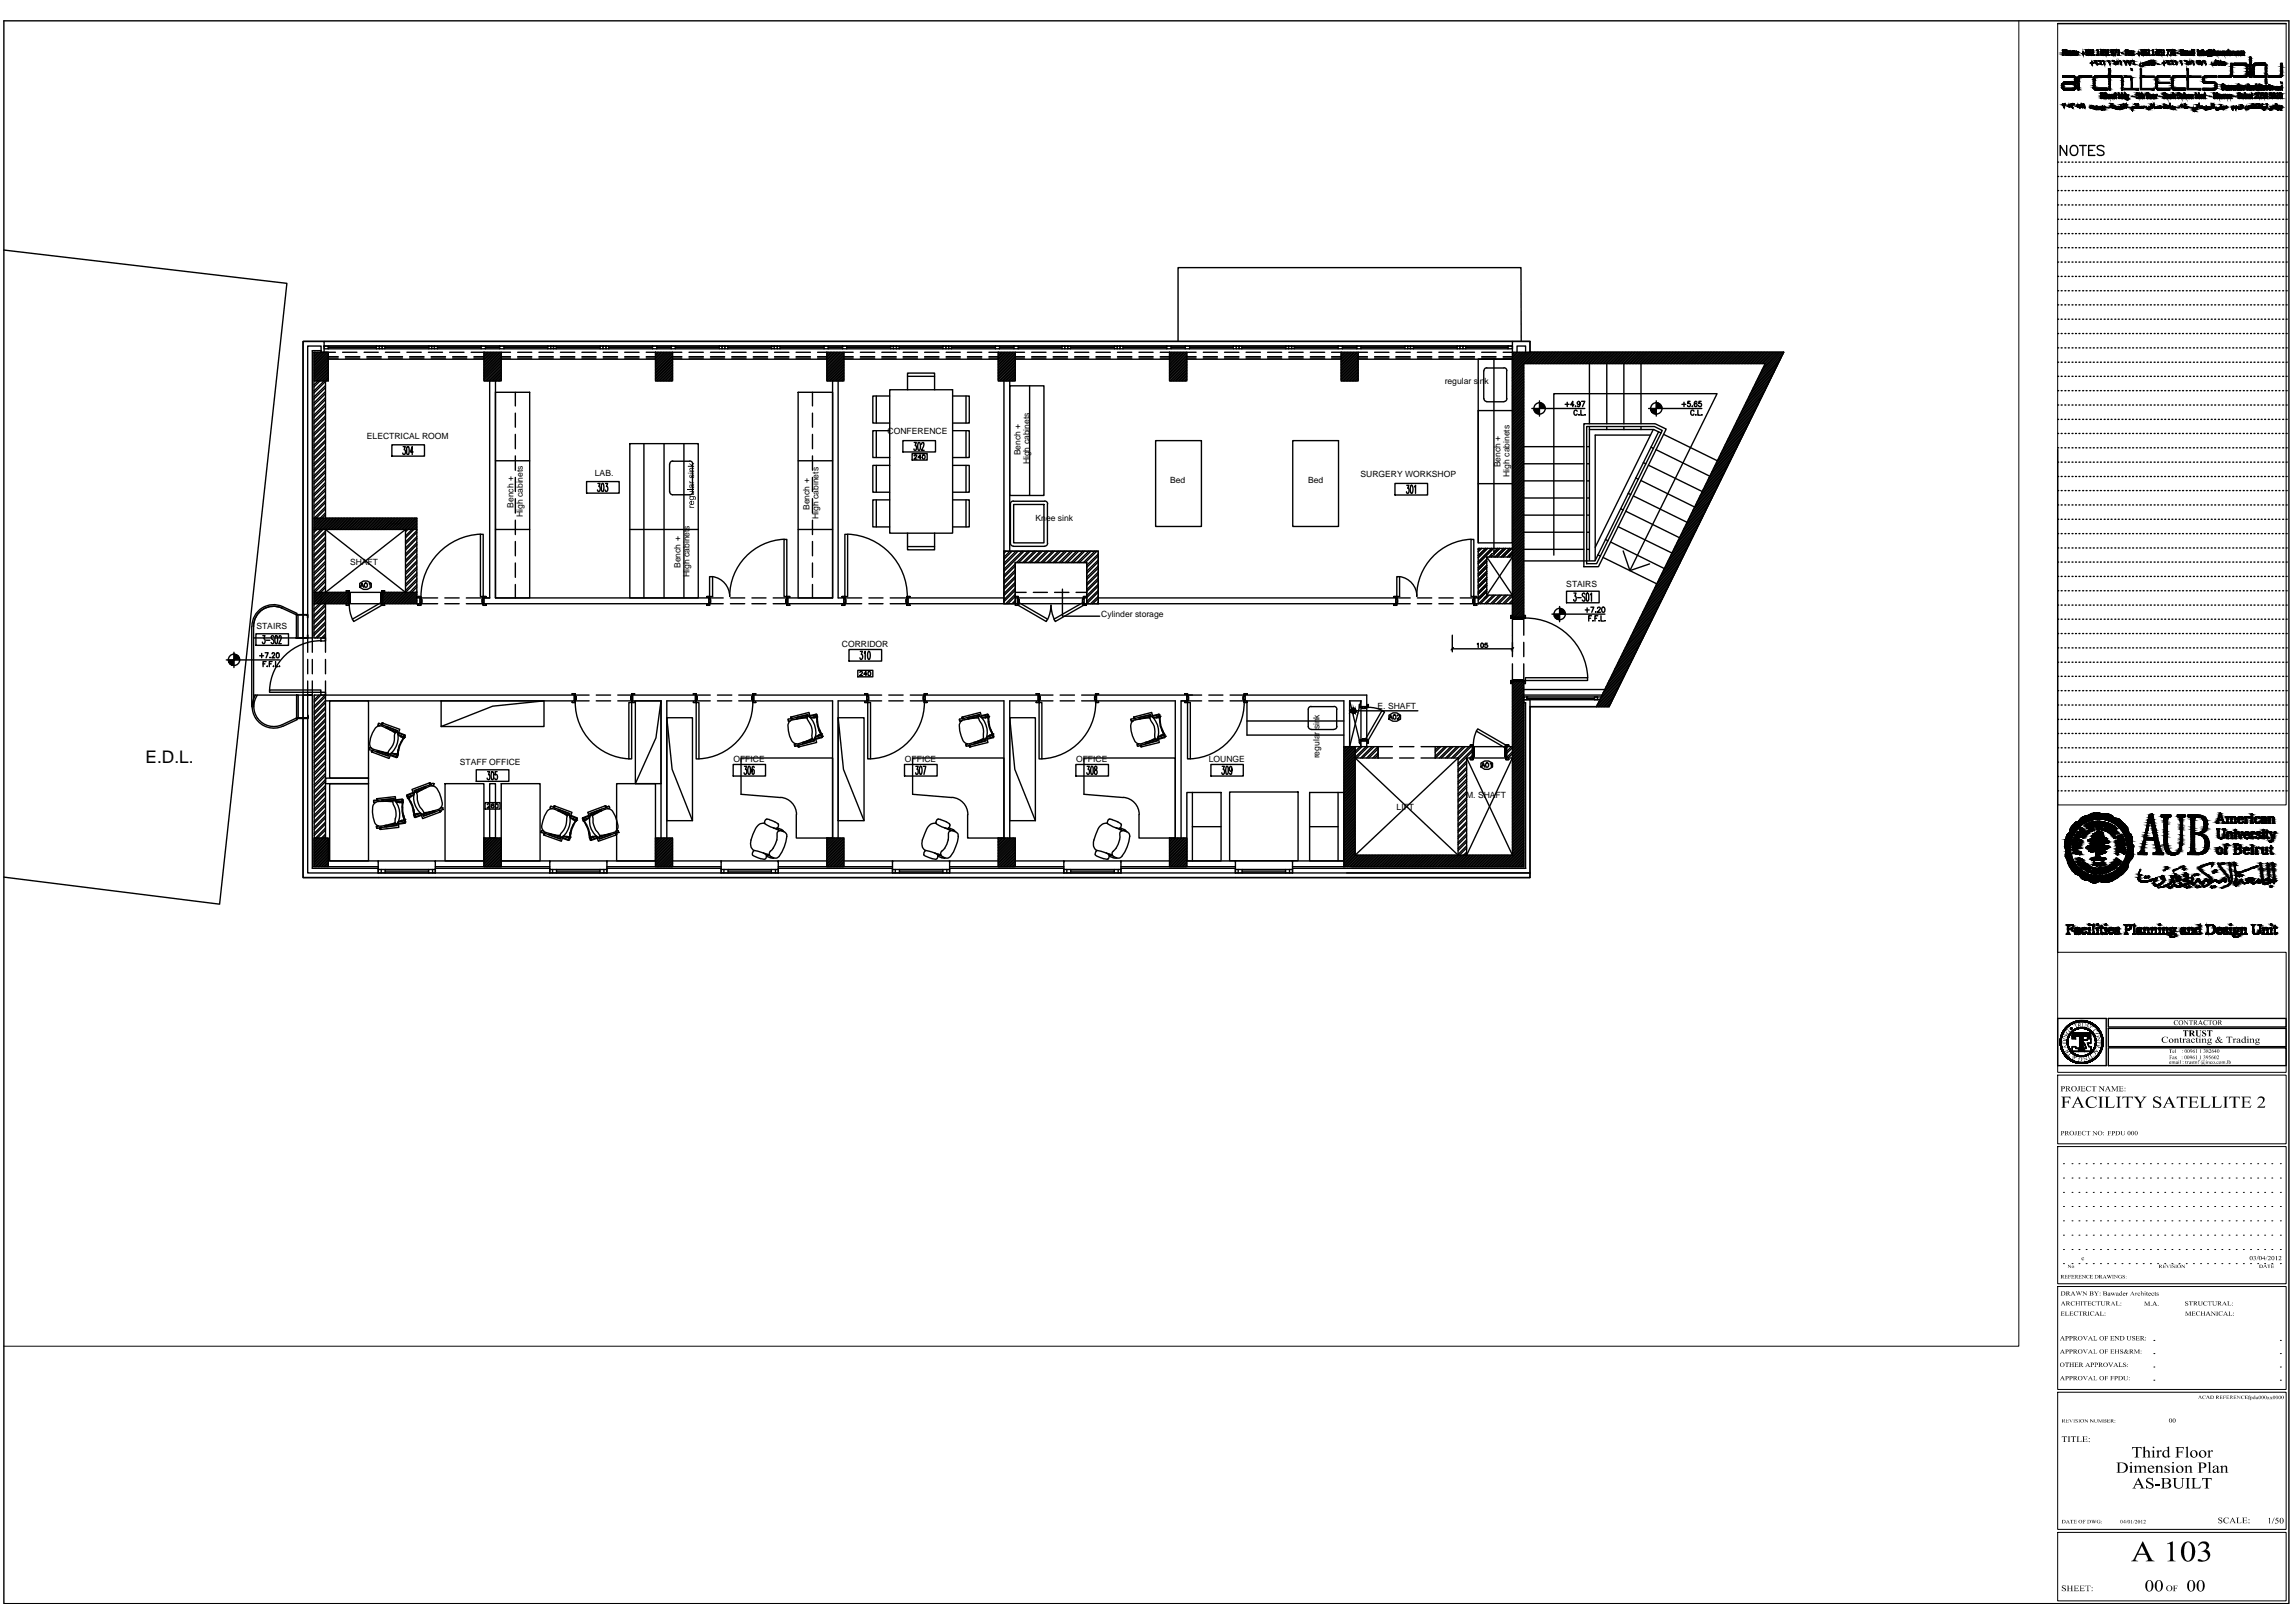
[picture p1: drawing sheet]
<svg xmlns="http://www.w3.org/2000/svg" width="420mm" height="297mm" viewBox="0 0 420 297" stroke-linecap="round" stroke-linejoin="round" font-family="sans-serif">
<defs><g id="words">
<text font-size="3.2" x="26.7" y="139.7">E.D.L.</text>
<g font-size="1.6">
<text x="264.5" y="70.2">regular sink</text>
<text x="67.2" y="80.3">ELECTRICAL ROOM</text>
<text x="162.5" y="79.5">CONFERENCE</text>
<text x="186.8" y="83.3" transform="rotate(-90 186.8 83.3)">Bench +</text>
<text x="108.9" y="87">LAB.</text>
<text x="188.5" y="85" transform="rotate(-90 188.5 85)">High cabinets</text>
<text x="214.2" y="88.5">Bed</text>
<text x="239.5" y="88.5">Bed</text>
<text x="249.1" y="87.4">SURGERY WORKSHOP</text>
<text x="274.7" y="85.6" transform="rotate(-90 274.7 85.6)">Bench +</text>
<text x="276.3" y="87.2" transform="rotate(-90 276.3 87.2)">High cabinets</text>
<text x="94" y="93" transform="rotate(-90 94 93)">Bench +</text>
<text x="95.7" y="94.7" transform="rotate(-90 95.7 94.7)">High cabinets</text>
<text x="148.2" y="93.3" transform="rotate(-90 148.2 93.3)">Bench +</text>
<text x="149.8" y="95" transform="rotate(-90 149.8 95)">High cabinets</text>
<text x="189.6" y="95.3">Knee sink</text>
<text x="64.1" y="103.3">SHAFT</text>
<text x="124.6" y="104" transform="rotate(-90 124.6 104)">Bench +</text>
<text x="126.2" y="105.6" transform="rotate(-90 126.2 105.6)">High cabinets</text>
<text x="286.8" y="107.4">STAIRS</text>
<text x="201.6" y="112.9">Cylinder storage</text>
<text x="46.9" y="115.2">STAIRS</text>
<text x="154.1" y="118.4">CORRIDOR</text>
<text x="252.2" y="129.7">E. SHAFT</text>
<text x="84.2" y="140">STAFF OFFICE</text>
<text x="134.3" y="139.4">OFFICE</text>
<text x="165.7" y="139.4">OFFICE</text>
<text x="197" y="139.4">OFFICE</text>
<text x="221.3" y="139.4">LOUNGE</text>
<text x="241.5" y="138.8" transform="rotate(-90 241.5 138.8)">regular sink</text>
<text x="255.7" y="148.2">LIFT</text>
<text x="268.4" y="146">M. SHAFT</text>
</g>
</g></defs>
<!-- layer: A-FURN -->
<g fill="none" stroke="#000" stroke-width=".25">
<path d="M90.7 71.8h6.3v37.6h-6.3zM94.3 71.8v2.5M94.3 75.6v2.6M94.3 79.5v2.6M146.1 71.8h6.3v37.6h-6.3zM148.7 71.8v2.5M148.7 75.6v2.6M148.7 79.5v2.6M160.4 72.5v4.9M160.4 78.8v4.9M162.9 71.3h11.5v26.3h-11.5zM162.9 78.8h-3.1v4.9h3.1"/>
<path d="M162.9 72.5h-3.1v4.9h3.1M166.1 71.3v-3h5v3M166.1 68.9h5M174.4 78.8h3v4.9h-3M174.4 72.5h3v4.9h-3M176.9 72.5v4.9M176.9 78.8v4.9M184.9 70.6h6.2v20.1h-6.2zM188.5 70.6v20.1M270.6 65.7h6.3v33.7h-6.3zM270.6 65.7h6.3M271.6 67.9v5.1"/>
<path d="M271.7 73l.2 .4 .3 .1M272.2 73.5h3.1M272.2 67.4h3.1M272.2 67.3l-.3 .1-.2 .4M273.5 65.7v36.2M275.3 67.3l.5 .3 .1 .2M275.8 67.9v5.1M275.9 73l-.3 .4-.3 .1M276.9 75.1h-6.3v24.3M90.7 96.9h6.3M90.7 84.3h6.3M94.3 83.4v2.7"/>
<path d="M94.3 87.4v2.6M94.3 91.3v2.6M94.3 95.2v2.6M94.3 99.1v2.6M115.3 81.2h12.5v28.2h-12.5zM115.3 96.9h12.5M117.9 81.2v28.2M121.6 81.2v28.2M122.6 84.9v5.1M122.6 90l.1 .3 .5 .3M123.1 84.4h3.2M123.2 84.4l-.5 .2-.1 .3"/>
<path d="M125.2 81.2v28.2M126.3 84.4l.4 .2 .1 .3M126.8 84.9v5.1M126.8 90l-.2 .5-.3 .1h-3.2M146.1 96.9h6.3M146.1 84.3h6.3M148.7 83.4v2.7M148.7 87.4v2.6M148.7 91.3v2.6M148.7 95.2v2.6M148.7 99.1v2.6M160.4 85.2v4.9"/>
<path d="M160.4 91.5v4.9M162.9 91.5h-3.1v4.9h3.1M162.9 85.2h-3.1v4.9h3.1M166.1 97.6v3h5v-3M174.4 91.5h3v4.9h-3M174.4 85.2h3v4.9h-3M176.9 85.2v4.9M176.9 91.5v4.9M185 99.4l.2 .5h.3M185.5 91.7h5.7M185.5 100h5.7M185.5 91.7l-.4 .3-.1 .2v7.2"/>
<path d="M185.6 92.3h5.5v7.1h-5.5zM191.3 91.7l.4 .3 .1 .2M191.8 92.2v7.2M191.8 99.4l-.3 .5h-.2M211.6 80.6h8.3v15.8h-8.3zM236.7 80.6h8.4v15.8h-8.4zM270.6 88.5h6.3M94.3 103v2.7M94.3 107v2.4M148.7 103v2.7M148.7 107v2.4M166.1 100h5"/>
<path d="M194.5 107.8v5h6.8M60.4 128.3h7.1v14.1h-7.1zM68 136.9l-.3-.1-.2 .4 .6 .1M68 137.6h.1M68 137.5v.1M68 137.5h.1M68.1 137.6h.1M68.1 137.4l-.1 .1M68.1 137.4h.1M68.1 137.6l3.1 1.2 .3-.8h-.1M68.1 137.3v.1M68.1 137.3h.1"/>
<path d="M68.1 137.3l3 1.1 .1-.3M69.2 137.4l-.3 .2M69.2 132.8h.1M69.2 132.8h.3M69.3 132.4l-.1 .4M69.3 132.5l.1-.1 .4 .2M69.3 137.5l1.8 .5M69.3 137.4l-.1 .3 1.9 .6M69.8 137.5l1.2 .5M69.8 132.6h.1M69.8 132.5h.1M69.8 132.5v.1"/>
<path d="M69.9 132.6h.1M69.9 132.6l2.9 1.1-.1 .3M69.9 132.4l-.1 .1M69.9 132.4h.1M70 132.3h.1M70 132.3l-.1 .1M70 132.3l3.2 1.2-.3 .8-.1-.1M70.7 132.9v.3M70.9 133.3v-.3l1.9 .8M70.9 133.3l1.6 .6M71 137.8l.1 .3 .6-.3M71.3 133.5l1.2 .5"/>
<path d="M71.4 138.3l1.1 .3 .3-.1M71.5 138.1l1 .4M71.5 137.9l.7 .1M71.7 137.8l.5 .2M72.3 134.2l-.1 .2a3.8 3.8 0 0 1-1.1 3.1l-.1 .3M72.3 134.2l-.5-.4a4.6 4.6 0 0 0-2.3-1l-.4 .1a4.3 4.3 0 0 0-1.3 3.7l.3 .3a5.3 5.3 0 0 0 2.3 .8l.6 .1M72.3 134.2l.3-.3a3.4 3.4 0 0 1-1.5 4.2M72.6 138.2l.1 .1M72.7 138h.1M72.8 138h-.6v.1l.5 .1M72.8 138l-.1 .4-.2 .1M72.8 138h-.1"/>
<path d="M72.8 138v.3M72.8 138l.2-.7-.2 1.2M72.8 134.4l.7 .3M72.9 137.2l-.1 .8M72.9 134.5l.5 .3M73 134.2l1 .4-.2 .5M73 134.1l1.1 .4 .1 .2-1 1.8-.2 .8M73.4 134.8l.4 .3M73.5 134.7l-.1 .1M73.5 134.7l.4 .2M73.8 135v.1M73.8 135.1l-.7 1.4-.2 .7"/>
<path d="M73.9 134.9h.1M74 135h.1M74 135l-.1 .1M80.8 128.3h18.8v4.7h-18.8zM99.6 128.3l-9.4 .9-9.4 3.8M116.3 128.3h4.7v15.1h-4.7zM121 128.3l-.9 6.7-3.8 8.4M122.1 131.4l.9 9.4 3.8 9.4M122.1 131.4h4.7v18.8h-4.7zM144.8 131.4h.1M144.8 131.3v.1M144.8 131.3h.1"/>
<path d="M144.8 131.4v.1M144.8 131.5l-.5 .2v.3l.4-.1M144.8 131.5h.1M144.8 131.2v.1M144.8 131.2h.1M144.9 131.5h.1M145.1 131.7l-.7 .5a1.79 1.79 0 0 0-.1 1.6 2.77 2.77 0 0 0 1.1 2.2l.4 .1a5.6 5.6 0 0 0 2.9-1M145.6 136.6h.1M145.7 131.3l.2 .3M145.8 136.1l-.4 .2 .2 .3M146 136.4l-.4 .2M146.1 136.4h.1"/>
<path d="M146.1 136.5v.2M146.1 136.5h.1M146.1 136.4v.1M146.1 136.7h.1M146.2 136.7h.1M147 135.8l-.1 .4M147.8 131.4v.3a3.8 3.8 0 0 1 .9 3.2v.2M147.8 131.4l-2.7 .3M147.8 131.4l.1-.3a3.4 3.4 0 0 1 1.4 3.7l-.3 .6M147.8 131.2l-1.3 .3M147.8 131.1l-1.8 .4M147.9 130.9l-1.9 .4v.3"/>
<path d="M148 131.1l-.1-.3-3 .7M148.2 131.2h.1l-.2-.8-3.3 .8M148.8 135.3l-1.2 .4M148.9 135.3l-1.8 .6M149 131.4h-.6M149 131.2l-.7 .1M149 135.3l.1 .3-3 .8M149.1 135.5l-1.9 .6-.1-.3M149.2 135.1h.1l.2 .8-3.3 .8M149.3 134.8l-.3 .6-.2-.1-.1-.2M149.3 130.9h.2v.4M149.3 130.9h.1"/>
<path d="M149.3 130.9l-1 .2M149.4 131.3l.1 .1M149.5 131.1l-.5 .1v.2M149.5 131.1h-.1M149.5 131.3a5.8 5.8 0 0 0 .8 3.1M149.5 131.3l-.5 .1M149.6 131.1v.2M149.6 130.9l-.2-.2-1.2 .3M149.6 130.9l.2 2 .3 .7M149.8 134.6l-.5 .2M149.9 134.7l-.7 .3M150.1 133.6l.5 1.3-1.3 .4"/>
<path d="M150.1 133.6l.3 .7M150.3 134.4l-.5 .1 .1 .2M150.3 134.4l.1 .1v.4l-1.1 .3M150.3 134.6h.1M150.3 134.3l-.1 .1M150.4 134.5l-.5 .2M150.4 134.3h.1M150.4 134.3l.1 .2M150.6 134.7h.1M153.4 131.4l1 9.4 3.8 9.4M153.4 131.4h4.8v18.8h-4.8zM175.8 132h.1"/>
<path d="M176.1 131.9l-.3 .1M176.1 131.4l.1 .1M176.1 131.4h.1M176.1 131.3v.1M176.1 131.3h.1M176.2 131.5l-.6 .2 .2 .3M176.2 131.5h.1M176.2 131.2h.1M176.2 131.2l-.1 .1M176.3 131.5h.1M176.8 136.3h.1M176.9 136.2v.4l.5-.2"/>
<path d="M177.1 131.3l.2 .3M177.2 136.1l-.3 .1M177.4 136.5l.1 .1M177.4 136.5h.1M177.4 136.4v.1M177.4 136.4h.1M177.5 136.6v.1M177.5 136.6h.1M177.5 136.7h.1M177.6 136.7h.1M178.3 135.8v.4M179.1 131.4l.1 .3a4 4 0 0 1 .8 3.2l.1 .2"/>
<path d="M179.1 131.4l-2.8 .4-.5 .4a1.79 1.79 0 0 0-.1 1.6l.3 .9a1.88 1.88 0 0 0 .8 1.3l.4 .1a5.6 5.6 0 0 0 2.9-1M179.1 131.4l.2-.3a3.5 3.5 0 0 1 1.1 4.3M179.1 131.2l-1.2 .3M179.2 131.1l-1.8 .4M179.3 130.9l-2 .4 .1 .3M179.4 131.1l-.1-.3-3 .7M179.5 131.2h.2l-.2-.8-3.3 .8M179.6 131.1l1.2-.2 .1 .4M180.2 135.3l-1.3 .4M180.3 135.3l-1.8 .6M180.4 131.2v.2M180.4 131.2l-.7 .1"/>
<path d="M180.4 135.3l.1 .3-3.1 .8M180.5 135.5l-2 .6v-.3M180.5 135.1h.2l.2 .8-3.3 .8M180.7 134.8l-.3 .6-.3-.3M180.8 131.3l.1 .1M180.9 131.1h-.1M180.9 131.4h.1M180.9 131.3l.1 1.6 .3 .7M180.9 131.3l-1.1 .1M180.9 131.1l-.5 .1M181 130.9l-.2-.2-1.2 .3M181 130.9l.2 2 .2 .7"/>
<path d="M181 131.1h.1M181 131.1v.2M181.2 134.6l-.5 .2M181.3 134.7l-.7 .3M181.3 133.6l.4 .8M181.4 133.6l.6 1.2-.2 .2-1.1 .3M181.4 133.6l.4 .7M181.6 134.4h.1M181.6 134.6h.2M181.6 134.3v.1M181.7 134.4l-.5 .2 .1 .1 .4-.2M181.7 134.4l.1 .5-1.1 .3"/>
<path d="M181.8 134.3h.1M181.8 134.3v.2M184.9 131.4l.9 9.4 3.8 9.4M184.9 131.4h4.7v18.8h-4.7zM207.2 132h.1M207.5 131.9l-.3 .1M207.5 131.5l-.5 .1 .2 .4M207.5 131.5h.1M207.5 131.4h.1M207.5 131.3v.1M207.5 131.3h.1M207.5 131.2h.1"/>
<path d="M207.5 131.2v.1M207.5 131.4v.1M207.6 131.5h.1M208.2 136.3h.1M208.4 131.3l.2 .3M208.6 136.1l-.4 .1v.4l.6-.2M208.8 136.5l.1 .1M208.8 136.5h.1M208.8 136.4v.1M208.8 136.4h.1M208.9 136.6v.1M208.9 136.6h.1"/>
<path d="M208.9 136.7h.1M209.7 135.8v.4M210.5 131.4l.2 .5a3.7 3.7 0 0 1 .7 3l.1 .4 .3 .1 .2-.6M210.5 131.4h-.6a4.9 4.9 0 0 0-2.4 .5l-.3 .3a4.1 4.1 0 0 0 .9 3.8l.5 .1a5.6 5.6 0 0 0 2.8-1M210.5 131.4l.1-.3a3.4 3.4 0 0 1 1.2 4.3M210.6 131.2l-1.3 .3M210.6 131.1l-1.8 .4M210.7 130.9l-2 .4 .1 .3M210.7 131.1v-.3l-3.1 .7M210.9 131.2h.2l-.3-.8-3.3 .8M211 131.1l1.2-.2v.4M211.6 135.3l-1.3 .4"/>
<path d="M211.7 135.3l-1.8 .6M211.8 131.2l-.7 .1M211.8 135.3l.1 .3-3.1 .8M211.9 135.5l-2 .6v-.3M211.9 135.1h.1l.2 .8-3.3 .8M212.2 131.3v.1M212.2 131.1l-.4 .1v.2M212.2 131.1h.1M212.2 131.4h.1M212.2 131.3a5.4 5.4 0 0 0 .8 3.1M212.2 131.3l-1 .1M212.3 130.9l-.1-.2-1.2 .3"/>
<path d="M212.3 130.9l.2 2 .3 .7M212.4 131.1h.1M212.4 131.1v.2M212.6 134.6l-.6 .2M212.6 134.7l-.6 .3M213 134.4h.1M213 134.6h.1M213 134.3v.1M213 134.4l-.4 .2 .1 .1 .4-.2M213 134.4l.2 .5-1.1 .3M213.2 134.5l-.4-.9 .5 1.3-1.2 .4M213.3 134.7h.1"/>
<path d="M228.3 132h17.7M228.3 128.3v6.2h17.7M239.5 129.8v3.1l.3 .5 .2 .1M240 133.5h4.2M240 129.3h4.2M240 129.3l-.2 .1-.3 .4M244.2 129.3l.5 .2 .1 .3M244.7 129.8v3.2M244.8 132.9l-.3 .5-.3 .1M59.6 142.4h7.9v1h-7.9zM60.4 143.4h7.1v14.2h-7.1zM68.4 146.8l.1 .1"/>
<path d="M68.5 146.9h.1M68.5 146.9h.3M68.9 151.3h.1M68.9 146.4h.1M68.9 146.3v.1M68.9 146.3h.1M68.9 146.2h.1M68.9 146.4l.1 .1M68.9 146.2v.1M69 146.5h.1M69 146.2h.1M69 146.2l3.4-.4 .1 .8h-.2"/>
<path d="M69 146.2h-.1M69 151.6h.1M69 146.5h-.5l-.1 .3M69.3 151.2l-.4 .1 .1 .3M69.5 151.6l.1 .1M69.5 151.6h.1M69.5 151.5h.1M69.5 151.5v.1M69.5 151.5l-.5 .1M69.6 151.7v.1M69.6 151.7h.1M69.6 151.8h.1"/>
<path d="M69.9 146.4l.1 .3M70.5 151l-.1 .3M70.7 151v.3l2-.3M71.9 146.8l.2 .6a3.1 3.1 0 0 1 .3 2.5M72 146.5l-1.4 .1M72 146.5l-1.8 .1M72.2 146.4v-.3l-3.2 .4M72.2 146.2l-2.1 .2 .1 .3M72.3 150.6l-1.2 .3M72.3 150.6l.3 .2M72.4 149.8l-.1 .8M72.4 150.7l-2.6 .5-.9-.2a1.93 1.93 0 0 1-.6-1.4 2.83 2.83 0 0 1 .2-2.5l.3-.3a4.3 4.3 0 0 1 2.5-.1h.6l.2-.3a3.5 3.5 0 0 1 .5 4.5"/>
<path d="M72.5 146.4l1.1-.1 .2 .2M72.5 146.7h1.1M72.5 150.8l-1.8 .3M72.6 146.9h.6M72.6 150.8l.1 .3-3.2 .4M72.8 150.6h.1l.1 .8-3.4 .4M73.2 146.7v.2h.4M73.5 150.2l.1 .1M73.5 150.2l-.5 .1-.4 .6M73.6 146.4l.1 .1-.1 .4M73.6 146.9h.1M73.6 146.4h.1"/>
<path d="M73.6 150.3l-.7 .2M73.6 146.4l-1.1 .1M73.6 146.6v.1M73.6 146.9a5.9 5.9 0 0 0 .4 3.1M73.7 147.7l.2 1.6M73.8 146.7v.2M73.8 146.5l-.1 1.2M73.9 149.3l.3 1.1v.2l-.1 .1M73.9 149.3l.2 .7M73.9 150.2l.2 .1M74 150l.1 .4M74 150l-.1 .1"/>
<path d="M74 150l-.5 .2M74.1 150.2l-.5 .1M74.1 150h.1M74.1 150l.1 .2M74.1 150.4h.1M74.1 150.4v.1l-1.2 .2M74.1 150.7l-1.1 .1M74.6 145.9l.1 .2M74.7 145.8h.1M74.7 145.9l.4-.2 .1 .1-.4 .3M74.8 146.1a5.6 5.6 0 0 1 1.1 2.9M74.8 146.1h.1"/>
<path d="M74.9 146l-.1 .1M75.6 148.3l.3 1.3 1.3-.4M75.6 145l-1.1 .5 .9 2 .2 .8M75.6 148.3l.2 .7M75.7 145.2l-1.1 .4 .2 .5M75.8 149h.1M75.8 149v.2M75.8 145.5l-.6 .3M75.8 145.4l-.6 .3M75.8 149.5h.1M75.9 149v.4M75.9 149h.1"/>
<path d="M75.9 149.4h.1M76 149.2l-.1 .1M76.3 145.1l.1 .3a4.1 4.1 0 0 0 1.1 3.1l.1 .3M76.3 145.1l.5-.3a4.8 4.8 0 0 1 2.3-1l.4 .1a1.79 1.79 0 0 1 1 1.3l.3 .9a1.72 1.72 0 0 1 0 1.5l-.2 .4a4.9 4.9 0 0 1-2.4 .7l-.6 .1M76.3 145.1l-.3-.2a3.4 3.4 0 0 0 1.5 4.2M76.4 149.1l-.5 .1M77.1 148.9l-.7 .2v-.2l-.5 .1M77.1 149.1l-1 .4-.2-.1M77.4 144.5l-1.3 .4M77.6 148.8l-.1 .3-.6-.3-.5 .1M77.7 144l.1 .3M77.7 144l-1.9 .8"/>
<path d="M77.8 144.2l-1.7 .7M78 143.9l-.1 .3M78.6 143.3h.1M78.6 143.3l-3.2 1.2 .3 .7h.1M78.7 143.3l.1 .2M78.7 143.3h.1M78.7 143.6h.1M78.7 143.6l-2.9 1.1 .1 .3M78.8 143.6h.1M78.8 143.6h-.1M78.8 143.5v.1M78.9 148.5l-1.3 .5"/>
<path d="M79.3 148.4l.1 .3-1.9 .6M79.3 148.5l-1.7 .5M79.4 143.4v.3l-.3 .1M79.4 143.4h.1M79.4 143.4l-.6 .2M79.4 148.4l.3 .2M80.5 148.3h.1M80.5 148.3l-3 1.1-.1-.3M80.5 148.4h.1M80.5 148.3v.1M80.6 147.9l.4-.1v.4M80.6 148.6l-3.2 1.2-.3-.8h.1"/>
<path d="M80.6 148.6h.1M80.6 148.5v.1M80.6 148.5h.1M80.6 148.4v.1M80.6 148.4h.1M81 147.9h.1M81 148.2h.1M81 148.2l-.5 .1M81.5 143.4h7.1v14.2h-7.1zM89.6 143.4h1.1v10h-1.1zM91.8 143.4h7.1v14.2h-7.1zM99.1 152.4h.1"/>
<path d="M99.1 152.4l.5 .1M99.6 152.1l-.5-.1v.4M99.6 152.8h.1M99.6 152.7v.1M99.6 152.7h.1M99.6 152.6v.1M99.6 152.6h.1M99.6 152.8l3.2 1.2 .2-.8h-.1M99.6 152.5v.1M99.6 152.5h.1M99.6 152.5l3 1.1 .1-.3M100.7 152.6l-.3 .2"/>
<path d="M100.8 152.6l-.1 .3 1.9 .6M100.8 152.7l1.8 .5M101.3 152.7l1.2 .5M101.3 147.7l-.5-.1-.1 .3 .3 .1M101.3 147.7l.1 .1M101.3 147.7h.1M101.4 147.8h.1M101.4 147.8l2.9 1.1-.1 .3M101.4 147.6l-.1 .1M101.4 147.6h.1M101.5 147.5h.1M101.5 147.5l3.2 1.2-.3 .7h-.1"/>
<path d="M101.5 147.5l-.1 .1M102.2 148.1v.3M102.3 148.4l1.7 .7M102.4 148.2l-.1 .3M102.4 148.2l1.9 .8M102.5 152.9l.1 .4M102.8 148.7l1.2 .4M103.1 153.1l.6 .1M103.7 153.2l.5 .2M103.8 153.1l-.1 .1M103.8 153.1l.5 .1M103.8 149.3a4.8 4.8 0 0 1-1.1 3.2l-.2 .4"/>
<path d="M103.8 149.3l-.5-.3a4.8 4.8 0 0 0-2.2-1l-.4 .1a1.82 1.82 0 0 0-1 1.3l-.3 .8a1.58 1.58 0 0 0-.1 1.6l.3 .3a5.2 5.2 0 0 0 2.9 .8M103.8 149.3l.3-.2a3.5 3.5 0 0 1-1.5 4.2l.6-.3 .6 .1M104.1 153.4h.1M104.2 153.2h.1M104.3 153.2l-.2 .5-1.1-.4M104.3 149.6l.7 .3M104.4 153.2h.1M104.4 153.2l-.1 .2M104.4 149.7l.5 .3M104.5 149.4l1 .3M104.5 152.4l-.2 1.4h-.3l-1-.4M104.5 149.2l1.2 .6-.7 1.2"/>
<path d="M104.5 152.4l-.1 .8M105 149.9l-.1 .1 .5 .2M105 149.9l.4 .2M105.1 151l-.6 1.4M105.3 150.2v.1M105.4 150h.1M105.4 150.2a5.6 5.6 0 0 0-1.1 3M105.5 149.7l-.1 .5M105.5 149.7h.1M105.6 150.1h.1M105.6 150.1l-.2 .2M106.8 150.1h.1"/>
<path d="M106.8 150.1l.1 .2M106.8 149.7v.2l.2 .3M106.8 150h.2M106.8 149.7h.1M106.9 150.1l.4-.2h.1l-.4 .3M107 150.2a5.6 5.6 0 0 1 1.1 3M107 150.2v.1M107.8 152.4l.2 1.3 .3 .1M107.8 149.2l-1.2 .5 1 2 .2 .7M107.8 152.4l.1 .8M107.9 149.4l-1.1 .3M107.9 153.2h.1"/>
<path d="M107.9 153.2l.1 .2M107.9 149.7l-.5 .3M108 149.6l-.7 .3M108.1 153.2l.1 .5 1.1-.4M108.1 153.2h.1M108.1 153.4h.1M108.2 153.4h-.1M108.4 149.3l.1 .3a4.6 4.6 0 0 0 1.3 3.3M108.4 149.3l.6-.3a4.8 4.8 0 0 1 2.2-1l.5 .1a1.82 1.82 0 0 1 .9 1.3l.3 .8a1.58 1.58 0 0 1 .1 1.6l-.2 .3a5.2 5.2 0 0 1-3 .8M108.4 149.3l-.2-.2a3.4 3.4 0 0 0 1.5 4.2l-.6-.3-.6 .1M108.5 153.1l.1 .1M108.5 153.1l-.4 .1"/>
<path d="M108.6 153.2l-.5 .2M109.2 153.1l-.6 .1M109.3 153.4l-1.1 .4M109.5 148.7l-1.2 .4M109.8 152.9l-.1 .4M109.9 148.2l.1 .3M109.9 148.2l-1.9 .8M109.9 148.4l-1.7 .7M110.1 148.1v.3M110.8 147.5h.1M110.8 147.5l-3.2 1.2 .3 .7h.1M110.9 147.5v.2"/>
<path d="M110.9 147.5h.1M110.9 147.8l-2.9 1.1 .1 .3M110.9 147.8h.1M110.9 147.7h.1M110.9 147.7v.1M111 147.7l.5-.1 .1 .3-.3 .1M111 152.7l-1.2 .5M111.5 152.6l.1 .3-1.9 .6M111.5 152.7l-1.7 .5M111.6 152.6l.2 .2M112.7 152.5h.1M112.7 152.5l-3 1.1-.1-.3"/>
<path d="M112.7 152.5l.1 .1M112.8 152.1l.3-.1 .1 .4M112.8 152.8h.1M112.8 152.7v.1M112.8 152.7h.1M112.8 152.6v.1M112.8 152.6h.1M112.8 152.8l-3.3 1.2-.3-.8h.2M112.9 143.4h7.1v14.2h-7.1zM113.2 152.4h.1M113.2 152.4l-.5 .1M139.8 156.1l-1.7-.4-.4 .5a.51 .51 0 0 0 .5 .6l1 .3 .8 .2a.61 .61 0 0 0 .2-.9"/>
<path d="M139.8 156.1l1.1 .3M139.8 156.1l.4 .3M140 150.7a1.47 1.47 0 0 0-1.7 1 4.3 4.3 0 0 0-.8 3.2l.3 .5 .3 .3M140.2 156.4h.1M140.3 156.5l.7 .1M140.9 150a.59 .59 0 0 0-.7 0 .59 .59 0 0 0-.2 .6v.1a3.7 3.7 0 0 0 2.2 .9l.1-.1M140.9 150l1.5 .7M141.6 151.6l.6 .2M142 151.6l.8 .4M142.2 151.8l.4 .3M142.3 151.5l.9 .3 .3 .4-.5-.1a.56 .56 0 0 0-.7 .6 4.7 4.7 0 0 1-1.4 3.4 .53 .53 0 0 0 .3 .7l.5 .2-.4 .1-1-.4M142.4 150.8l.1 .3-.2 .4"/>
<path d="M142.6 156.8l-.5 .3-.4-.1M142.9 146l-7.2-.6v-6.7h16.7v14.7h-6.6v-4.3M142.9 145.9a3.2 3.2 0 0 1 2.9 3.2M143.5 152.2l.4 .3 .1 .4a7.2 7.2 0 0 1-1.4 3.8M171.1 156.1l1.1 .3M171.1 156.1l-1.6-.4-.2 .1a.51 .51 0 0 0-.1 .7M171.1 156.1l.5 .3M171.4 150.7a1.51 1.51 0 0 0-1.7 1 5.8 5.8 0 0 0-.9 2.7l.1 .7 .6 .6M171.6 156.4l.1 .2a.52 .52 0 0 1-.4 .7l-1.2-.3-.9-.5M171.7 156.5l.7 .1M172.2 150a.59 .59 0 0 0-.6 0 .59 .59 0 0 0-.2 .6v.1a3.7 3.7 0 0 0 2.2 .9l.3-.6M172.2 150l1.6 .7"/>
<path d="M173 151.6l.6 .2M173.4 151.6l.7 .4M173.6 151.8l.4 .3M173.7 151.5l.9 .3 .3 .4-.5-.1a.58 .58 0 0 0-.8 .6 3.7 3.7 0 0 1-1.3 3.3 .64 .64 0 0 0 .3 .8l.4 .2-.3 .1-1-.4M173.8 150.8l.1 .2M174 156.8l-.5 .3-.5-.1M174.3 146l-7.2-.6v-6.7h16.7v14.7h-6.6v-4.3M174.3 145.9a3.2 3.2 0 0 1 2.9 3.2M174.9 152.2l.5 .4v.5M175.5 153.1a8.5 8.5 0 0 1-1.5 3.6M202.6 156.1l-1.7-.4-.2 .1a.53 .53 0 0 0-.2 .6 .53 .53 0 0 0 .5 .4l1 .3 .7 .2 .2-.1a.46 .46 0 0 0 .1-.8M202.6 156.1l1 .3"/>
<path d="M202.6 156.1l.4 .3M202.8 150.7a1.51 1.51 0 0 0-1.8 1 5.8 5.8 0 0 0-.8 3l.2 .6 .5 .4M202.9 150h.7M203 150l-.3 .7a4.9 4.9 0 0 0 2.2 .9l.2-.1M203.1 156.5l.6 .1M203.1 156.7l1.1 .4a1.17 1.17 0 0 0 1.2-.3M203.6 150l1.6 .7M204.4 151.6l.6 .2M204.8 151.6l.7 .4M205 151.8l.4 .3M205.1 151.5l.8 .3 .4 .4-.5-.1a.58 .58 0 0 0-.8 .6 4.3 4.3 0 0 1-1.4 3.4 .63 .63 0 0 0 .3 .7l.6 .2M205.2 150.8l.1 .2-.2 .5"/>
<path d="M205.6 146l-7.2-.6v-6.7h16.8v14.7h-6.7v-4.3M205.7 145.9a3.2 3.2 0 0 1 2.9 3.2M206.3 152.2l.4 .3 .1 .4a7 7 0 0 1-1.4 3.8M217.3 145h6.2v12.6h-6.2zM218.3 151.3h5.2M218.3 145v12.6M225.1 144.9h12.5v12.6h-12.5zM239.8 145h6.2v12.6h-6.2zM239.8 151.3h5.2M245 145v12.6"/>
</g>
<!-- layer: A-WALL-CMU-HACH -->
<g fill="none" stroke="#000" stroke-width=".25">
<path d="M57.6 64.5l-.1 .1M57.8 64.5l-.3 .3M58.1 64.5l-.6 .6M58.2 69.7l-.7 .7M58.4 64.5l-.9 .9M58.6 69.7l-1.1 1.1M58.7 64.5l-1.2 1.2M59 64.5l-1.5 1.4M59.2 64.5l-1.7 1.7M59.3 69.7l-1.8 1.8M59.5 64.5l-2 2M59.6 70.6l-2.1 2"/>
<path d="M59.6 71.7l-2.1 2M59.6 72.8l-2.1 2.1M59.6 73.9l-2.1 2.1M59.6 75l-2.1 2.1M59.6 76.1l-2.1 2.1M59.6 77.2l-2.1 2.1M59.6 78.3l-2.1 2.1M59.6 79.4l-2.1 2.1M59.6 69.8l-2.1 2.1M59.6 71l-2.1 2M59.6 72.1l-2.1 2M59.6 73.2l-2.1 2"/>
<path d="M59.6 74.3l-2.1 2.1M59.6 75.4l-2.1 2.1M59.6 76.5l-2.1 2.1M59.6 77.6l-2.1 2.1M59.6 78.7l-2.1 2.1M59.6 79.8l-2.1 2.1M59.8 64.5l-2.3 2.3M60.1 64.5l-2.6 2.5M60.1 64.7l-2.6 2.6M60.1 65l-2.6 2.6M60.1 65.2l-2.6 2.7M60.1 65.5l-2.6 2.7"/>
<path d="M60.1 65.8l-2.6 2.6M60.1 66.1l-2.6 2.6M60.1 66.4l-2.6 2.6M60.1 66.6l-2.6 2.7M60.1 66.9l-2.6 2.6M60.1 67.2l-2.5 2.5M60.1 67.5l-2.2 2.2M60.1 67.7l-1.9 2M60.1 68l-1.7 1.7M60.1 68.3l-1.4 1.4M60.1 68.6l-1.1 1.1M60.1 68.9l-.8 .8"/>
<path d="M60.1 69.1l-.6 .6M60.1 69.4l-.3 .3M60.1 69.7h.1M88.7 64.5l-.1 .1M89 64.5l-.4 .3M89.2 64.5l-.6 .6M89.5 64.5l-.9 .9M89.8 64.5l-1.2 1.2M90.1 64.5l-1.5 1.4M90.3 64.5l-1.7 1.7M90.6 64.5l-2 2M90.9 64.5l-2.3 2.3"/>
<path d="M91.2 64.5l-2.6 2.5M91.5 64.5l-2.9 2.8M91.7 64.5l-3.1 3.1M91.8 67.2l-2.5 2.5M91.8 68.3l-1.4 1.4M91.8 64.7l-3.2 3.2M91.8 65l-3.2 3.2M91.8 65.3l-3.2 3.1M91.8 65.6l-3.2 3.1M91.8 65.8l-3.2 3.2M91.8 66.1l-3.2 3.2M91.8 66.4l-3.2 3.1"/>
<path d="M91.8 66.7l-3.1 3M91.8 66.9l-2.8 2.8M91.8 67.5l-2.2 2.2M91.8 67.8l-2 1.9M91.8 68.1l-1.7 1.6M91.8 68.6l-1.1 1.1M91.8 68.9l-.9 .8M91.8 69.2l-.6 .5M91.8 69.4l-.3 .3M120 64.5v.1M120.3 64.5l-.3 .3M120.6 64.5l-.6 .6"/>
<path d="M120.9 64.5l-.9 .9M121.1 64.5l-1.1 1.2M121.4 64.5l-1.4 1.4M121.7 64.5l-1.7 1.7M122 64.5l-2 2M122.3 64.5l-2.3 2.3M122.5 64.5l-2.5 2.5M122.8 64.5l-2.8 2.8M123.1 64.5l-3.1 3.1M123.1 64.7l-3.1 3.2M123.1 65l-3.1 3.2M123.1 65.3l-3.1 3.1"/>
<path d="M123.1 65.6l-3.1 3.1M123.1 65.8l-3.1 3.2M123.1 66.1l-3.1 3.2M123.1 66.4l-3.1 3.1M123.1 66.7l-3 3M123.1 66.9l-2.7 2.8M123.1 67.2l-2.5 2.5M123.1 67.5l-2.2 2.2M123.1 67.8l-1.9 1.9M123.1 68.1l-1.6 1.6M123.1 68.3l-1.4 1.4M123.1 68.6l-1.1 1.1"/>
<path d="M123.1 68.9l-.8 .8M123.1 69.2l-.5 .5M123.1 69.4l-.2 .3M151.4 64.5v.1M151.7 64.5l-.3 .3M152 64.5l-.6 .6M152.3 64.5l-.9 .9M152.6 64.5l-1.2 1.2M152.8 64.5l-1.4 1.4M153.1 64.5l-1.7 1.7M153.4 64.5l-2 2M153.7 64.5l-2.3 2.3"/>
<path d="M153.9 64.5l-2.5 2.5M154.2 64.5l-2.8 2.8M154.5 64.5l-3.1 3.1M154.5 64.7l-3.1 3.2M154.5 65l-3.1 3.2M154.5 65.3l-3.1 3.1M154.5 65.6l-3.1 3.1M154.5 65.8l-3.1 3.2M154.5 66.1l-3.1 3.2M154.5 66.4l-3.1 3.1M154.5 66.7l-3 3M154.5 66.9l-2.7 2.8"/>
<path d="M154.5 67.2l-2.5 2.5M154.5 67.5l-2.2 2.2M154.5 67.8l-1.9 1.9M154.5 68.1l-1.6 1.6M154.5 68.3l-1.4 1.4M154.5 68.6l-1.1 1.1M154.5 68.9l-.8 .8M154.5 69.2l-.5 .5M154.5 69.4l-.3 .3M182.8 64.5l-.1 .1M183.1 64.5l-.4 .3M183.4 64.5l-.7 .6"/>
<path d="M183.6 64.5l-.9 .9M183.9 64.5l-1.2 1.2M184.2 64.5l-1.5 1.4M184.5 64.5l-1.8 1.7M184.8 64.5l-2.1 2M185 64.5l-2.3 2.3M185.3 64.5l-2.6 2.5M185.6 64.5l-2.9 2.8M185.9 64.5l-3.2 3.1M185.9 64.7l-3.2 3.2M185.9 65l-3.2 3.2M185.9 65.3l-3.2 3.1"/>
<path d="M185.9 65.6l-3.2 3.1M185.9 65.8l-3.2 3.2M185.9 66.1l-3.2 3.2M185.9 66.4l-3.2 3.1M185.9 66.7l-3 3M185.9 66.9l-2.8 2.8M185.9 67.2l-2.5 2.5M185.9 67.5l-2.2 2.2M185.9 67.8l-1.9 1.9M185.9 68.1l-1.7 1.6M185.9 68.3l-1.4 1.4M185.9 68.6l-1.1 1.1"/>
<path d="M185.9 68.9l-.8 .8M185.9 69.2l-.5 .5M185.9 69.4l-.3 .3M214.2 64.5l-.1 .1M214.4 64.5l-.3 .3M214.7 64.5l-.6 .6M215 64.5l-.9 .9M215.3 64.5l-1.2 1.2M215.6 64.5l-1.5 1.4M215.8 64.5l-1.7 1.7M216.1 64.5l-2 2M216.4 64.5l-2.3 2.3"/>
<path d="M216.7 64.5l-2.6 2.5M216.9 64.5l-2.8 2.8M217.2 64.5l-3.1 3.1M217.3 64.7l-3.2 3.2M217.3 65l-3.2 3.2M217.3 65.3l-3.2 3.1M217.3 65.6l-3.2 3.1M217.3 65.8l-3.2 3.2M217.3 66.1l-3.2 3.2M217.3 66.4l-3.2 3.1M217.3 66.7l-3.1 3M217.3 66.9l-2.8 2.8"/>
<path d="M217.3 67.2l-2.5 2.5M217.3 67.5l-2.2 2.2M217.3 67.8l-2 1.9M217.3 68.1l-1.7 1.6M217.3 68.3l-1.4 1.4M217.3 68.6l-1.1 1.1M217.3 68.9l-.9 .8M217.3 69.2l-.6 .5M217.3 69.4l-.3 .3M245.6 64.5l-.1 .1M245.9 64.5l-.4 .3M246.1 64.5l-.6 .6"/>
<path d="M246.4 64.5l-.9 .9M246.7 64.5l-1.2 1.2M247 64.5l-1.5 1.4M247.2 64.5l-1.7 1.7M247.5 64.5l-2 2M247.8 64.5l-2.3 2.3M248.1 64.5l-2.6 2.5M248.4 64.5l-2.9 2.8M248.6 64.5l-3.1 3.1M248.7 64.7l-3.2 3.2M248.7 65l-3.2 3.2M248.7 65.3l-3.2 3.1"/>
<path d="M248.7 65.6l-3.2 3.1M248.7 65.8l-3.2 3.2M248.7 66.1l-3.2 3.2M248.7 66.4l-3.2 3.1M248.7 66.7l-3.1 3M248.7 66.9l-2.8 2.8M248.7 67.2l-2.5 2.5M248.7 67.5l-2.2 2.2M248.7 67.8l-2 1.9M248.7 68.1l-1.7 1.6M248.7 68.3l-1.4 1.4M248.7 68.6l-1.1 1.1"/>
<path d="M248.7 68.9l-.9 .8M248.7 69.2l-.6 .5M248.7 69.4l-.3 .3M277.1 64.5l-.2 .1M277.3 64.5l-.4 .4M277.6 64.5l-.7 .7M277.9 64.5l-1 1M278.2 64.5l-1.3 1.2M278.5 64.5l-1.6 1.5M278.7 64.5l-1.8 1.8M279 66.7l-2.1 2.1M279 67l-2.1 2.1"/>
<path d="M279 67.3l-2.1 2M279 67.5l-2.1 2.1M279 67.8l-2.1 2.1M279 68.1l-2.1 2.1M279 68.4l-2.1 2.1M279 68.7l-2.1 2M279 68.9l-2.1 2.1M279 69.2l-2.1 2.1M279 69.5l-2.1 2.1M279 69.8l-2.1 2M279 70l-2.1 2.1M279 70.3l-2.1 2.1"/>
<path d="M279 70.6l-2.1 2.1M279 70.9l-2.1 2.1M279 71.2l-2.1 2M279 71.4l-2.1 2.1M279 71.7l-2.1 2.1M279 72l-2.1 2.1M279 72.3l-2.1 2M279 72.5l-2.1 2.1M279 72.8l-2.1 2.1M279 73.1l-2.1 2.1M279 73.4l-2.1 2M279 73.7l-2.1 2"/>
<path d="M279 73.9l-2.1 2.1M279 74.2l-2.1 2.1M279 74.5l-2.1 2.1M279 74.8l-2.1 2M279 75l-2.1 2.1M279 75.3l-2.1 2.1M279 75.6l-2.1 2.1M279 75.9l-2.1 2M279 76.2l-2.1 2M279 76.4l-2.1 2.1M279 76.7l-2.1 2.1M279 77l-2.1 2.1"/>
<path d="M279 77.3l-2.1 2M279 77.5l-2.1 2.1M279 77.8l-2.1 2.1M279 78.1l-2.1 2.1M279 78.4l-2.1 2M279 78.7l-2.1 2M279 78.9l-2.1 2.1M279 79.2l-2.1 2.1M279 79.5l-2.1 2.1M279 79.8l-2.1 2M279 64.5l-2.1 2.1M279.3 64.5l-2.4 2.3"/>
<path d="M279.6 64.5l-2.7 2.6M279.8 64.5l-2.9 2.9M280.1 64.5l-3.2 3.2M280.4 64.5l-3.5 3.5M280.7 64.5l-3.8 3.7M281 64.5l-4.1 4M281.2 64.5l-2.1 2M281.5 64.5l-2.1 2M281.8 64.5l-2.1 2M282.1 64.5l-2.2 2M282.3 64.5l-2.1 2M282.6 64.5l-2.1 2"/>
<path d="M282.9 64.5l-2.1 2M283.2 64.5l-2.1 2M283.4 64.5l-2.1 2M283.7 64.5l-2.1 2M284 64.5l-2.1 2M284.3 64.5l-2.1 2M284.6 64.5l-2.2 2M284.8 64.5l-2.1 2M285.1 64.5l-2.1 2M285.4 64.5l-2.1 2M285.7 64.5l-2.2 2M285.9 64.5l-2.1 2"/>
<path d="M286.2 64.5l-2.1 2M286.5 64.5l-2.1 2M286.8 64.5l-2.1 2M287 64.5l-2.1 2M287.3 64.5l-2.1 2M287.6 64.5l-2.1 2M287.9 64.5l-2.1 2M288.1 64.5l-2.1 2M288.4 64.5l-2.1 2M288.7 64.5l-2.1 2M289 64.5l-2.1 2M289.2 64.5l-2 2"/>
<path d="M289.5 64.5l-2.1 2M289.8 64.5l-2.1 2M290.1 64.5l-2.1 2M290.4 64.5l-2.1 2M290.6 64.5l-2.1 2M290.9 64.5l-2.1 2M291.2 64.5l-2.1 2M291.5 64.5l-2.1 2M291.7 64.5l-2 2M292 64.5l-2.1 2M292.3 64.5l-2.1 2M292.6 64.5l-2.1 2"/>
<path d="M292.8 64.5l-2 2M293.1 64.5l-2.1 2M293.4 64.5l-2.1 2M293.7 64.5l-2.1 2M293.9 64.5l-2 2M294.2 64.5l-2 2M294.5 64.5l-2.1 2M294.8 64.5l-2.1 2M295.1 64.5l-2.1 2M295.3 64.5l-2 2M295.6 64.5l-2.1 2M295.9 64.5l-2.1 2"/>
<path d="M296.2 64.5l-2.1 2M296.4 64.5l-2 2M296.7 64.5l-2 2M297 64.5l-2.1 2M297.3 64.5l-2.1 2M297.6 64.5l-2.1 2M297.8 64.5l-2 2M298.1 64.5l-2.1 2M298.4 64.5l-2.1 2M298.7 64.5l-2.1 2M298.9 64.5l-2 2M299.2 64.5l-2 2"/>
<path d="M299.5 64.5l-2.1 2M299.8 64.5l-2.1 2M300.1 64.5l-2.1 2M300.3 64.5l-2 2M300.6 64.5l-2.1 2M300.9 64.5l-2.1 2M301.2 64.5l-2.1 2M301.4 64.5l-2 2M301.7 64.5l-2.1 2M302 64.5l-2.1 2M302.3 64.5l-2.1 2M302.6 64.5l-2.1 2"/>
<path d="M302.8 64.5l-2 2M303.1 64.5l-2.1 2M303.4 64.5l-2.1 2M303.7 64.5l-2.1 2M303.9 64.5l-2 2M304.2 64.5l-2.1 2M304.5 64.5l-2.1 2M304.8 64.5l-2.1 2M305.1 64.5l-2.1 2M305.3 64.5l-2 2M305.6 64.5l-2.1 2M305.9 64.5l-2.1 2"/>
<path d="M306.2 64.5l-2.1 2M306.4 64.5l-2 2M306.7 64.5l-2.1 2M307 64.5l-2.1 2M307.3 64.5l-2.1 2M307.5 64.5l-2 2M307.8 64.5l-2 2M308.1 64.5l-2.1 2M308.4 64.5l-2.1 2M308.7 64.5l-2.1 2M308.9 64.5l-2 2M309.2 64.5l-2.1 2"/>
<path d="M309.5 64.5l-2.1 2M309.8 64.5l-2.1 2M310 64.5l-2 2M310.3 64.5l-2 2M310.6 64.5l-2.1 2M310.9 64.5l-2.1 2M311.2 64.5l-2.1 2M311.4 64.5l-2 2M311.7 64.5l-2.1 2M312 64.5l-2.1 2M312.3 64.5l-2.1 2M312.5 64.5l-2 2"/>
<path d="M312.8 64.5l-2 2M313.1 64.5l-2.1 2M313.4 64.5l-2.1 2M313.7 64.5l-2.1 2M313.9 64.5l-2 2M314.2 64.5l-2.1 2M314.5 64.5l-2.1 2M314.8 64.5l-2.1 2M315 64.5l-2 2M315.3 64.5l-2 2M315.6 64.5l-2.1 2M315.9 64.5l-2.1 2"/>
<path d="M316.2 64.5l-2.1 2M316.4 64.5l-2 2M316.7 64.5l-2.1 2M317 64.5l-2.1 2M317.3 64.5l-2.1 2M317.5 64.5l-2 2M317.8 64.5l-2.1 2M318.1 64.5l-2.1 2M318.4 64.5l-2.1 2M318.7 64.5l-2.1 2M318.9 64.5l-2 2M319.1 79.5l-4.6 4.7"/>
<path d="M319.2 64.5l-2.1 2M319.3 79l-4.5 4.6M319.5 64.5l-2.1 2M319.6 78.5l-4.6 4.6M319.8 64.5l-2.1 2M319.9 77.9l-4.6 4.6M320 64.5l-2 2M320.2 77.4l-4.6 4.6M320.3 64.5l-2.1 2M320.4 76.8l-4.6 4.6M320.6 64.5l-2.1 2M320.7 76.3l-4.6 4.6"/>
<path d="M320.9 64.5l-2.1 2M321 75.7l-4.6 4.6M321.2 64.5l-2.1 2M321.3 75.2l-4.7 4.6M321.4 64.5l-2.1 2M321.5 74.6l-4.6 4.6M321.7 64.5l-2.1 2M321.8 74.1l-4.6 4.6M322 64.5l-2.1 2M322.1 73.5l-4.6 4.6M322.3 64.5l-2.1 2M322.3 73l-4.6 4.6"/>
<path d="M322.5 64.5l-2.1 2M322.6 72.4l-4.6 4.6M322.8 64.5l-2.1 2M322.9 71.9l-4.6 4.6M323.1 64.5l-2.1 2M323.2 71.4l-4.7 4.5M323.4 64.5l-2.1 2M323.4 70.8l-4.6 4.6M323.6 64.5l-2.1 2M323.7 70.3l-4.6 4.5M323.9 64.5l-2.1 2M324 69.7l-4.7 4.6"/>
<path d="M324.2 64.5l-2.1 2M324.2 69.2l-4.6 4.6M324.5 64.5l-2.1 2M324.5 68.6l-4.6 4.6M324.8 64.5l-2.1 2M324.8 68.1l-4.6 4.6M325 64.5l-2.1 2M325 67.5l-4.6 4.6M325.3 67l-4.6 4.6M325.3 64.5l-2.2 2.2M325.6 64.5l-2.7 2.7M325.6 66.4l-4.6 4.6"/>
<path d="M325.8 65.9l-4.5 4.6M325.9 64.5l-3.3 3.3M326.1 64.5l-3.8 3.8M326.1 65.4l-4.6 4.5M326.4 64.8l-4.6 4.6M326.4 64.5l-4.3 4.3M57.6 94.8l-.1 .1M57.6 96.9l-.1 .2M57.9 94.8l-.4 .4M58 96.9l-.5 .5M58.1 94.8l-.6 .6M58.4 94.8l-.9 .9"/>
<path d="M58.7 94.8l-1.2 1.2M59 94.8l-1.5 1.5M59.1 96.9l-1.6 1.7M59.2 94.8l-1.7 1.8M59.5 94.8l-2 2M59.6 80.6l-2.1 2M59.6 81.7l-2.1 2M59.6 82.8l-2.1 2M59.6 83.9l-2.1 2.1M59.6 85l-2.1 2.1M59.6 86.1l-2.1 2.1M59.6 87.2l-2.1 2.1"/>
<path d="M59.6 88.3l-2.1 2.1M59.6 89.4l-2.1 2.1M59.6 90.6l-2.1 2M59.6 91.7l-2.1 2M59.6 92.8l-2.1 2M59.6 93.9l-1 .9M59.6 97.2l-2.1 2.1M59.6 98.3l-2.1 2.1M59.6 99.4l-2.1 2.1M59.6 80.9l-2.1 2.1M59.6 82l-2.1 2.1M59.6 83.1l-2.1 2.1"/>
<path d="M59.6 84.2l-2.1 2.1M59.6 85.3l-2.1 2.2M59.6 86.4l-2.1 2.2M59.6 87.6l-2.1 2.1M59.6 88.7l-2.1 2.1M59.6 89.8l-2.1 2.1M59.6 90.9l-2.1 2.1M59.6 92l-2.1 2.1M59.6 93.1l-1.7 1.7M59.6 94.2l-.6 .6M59.6 97.5l-2.1 2.2M59.6 98.7l-2.1 2.1"/>
<path d="M59.6 99.8l-2.1 2.1M59.8 94.8l-2.1 2.1M60.1 94.8l-2.1 2.1M60.4 94.8l-2.2 2.1M60.6 94.8l-2.1 2.1M60.9 94.8l-3.4 3.4M61.2 94.8l-2.1 2.1M61.5 94.8l-2.2 2.1M61.7 94.8l-2.1 2.1M62 94.8l-2.1 2.1M62.3 94.8l-2.1 2.1M62.6 94.8l-2.1 2.1"/>
<path d="M62.9 94.8l-2.2 2.1M63.1 94.8l-2.1 2.1M63.4 94.8l-2.1 2.1M63.7 94.8l-2.1 2.1M64 94.8l-2.2 2.1M64.2 94.8l-2.1 2.1M64.5 94.8l-2.1 2.1M64.8 94.8l-2.1 2.1M65.1 94.8l-2.1 2.1M65.3 94.8l-2.1 2.1M65.6 94.8l-2.1 2.1M65.9 94.8l-2.1 2.1"/>
<path d="M66.2 94.8l-2.1 2.1M66.4 94.8l-2.1 2.1M66.7 94.8l-2.1 2.1M67 94.8l-2.1 2.1M67.3 94.8l-2.1 2.1M67.5 94.8l-2 2.1M67.8 94.8l-2.1 2.1M68.1 94.8l-2.1 2.1M68.4 94.8l-2.1 2.1M68.7 94.8l-2.1 2.1M68.9 94.8l-2.1 2.1M69.2 94.8l-2.1 2.1"/>
<path d="M69.5 94.8l-2.1 2.1M69.8 94.8l-2.1 2.1M70 94.8l-2 2.1M70.3 94.8l-2.1 2.1M70.6 94.8l-2.1 2.1M70.9 94.8l-2.1 2.1M71.1 94.8l-2 2.1M71.4 94.8l-2.1 2.1M71.7 94.8l-2.1 2.1M72 94.8l-2.1 2.1M72.2 94.8l-2 2.1M72.5 94.8l-2.1 2.1"/>
<path d="M72.8 94.8l-2.1 2.1M73.1 94.8l-2.1 2.1M73.4 94.8l-2.1 2.1M73.6 94.8l-2 2.1M73.9 94.8l-2.1 2.1M74.2 94.8l-2.1 2.1M74.3 96.9l-.1 .1M74.5 94.8l-2.1 2.1M74.7 96.9l-.5 .4M74.7 94.8l-2 2.1M75 94.8l-2.1 2.1M75.3 94.8l-2.1 2.1"/>
<path d="M75.6 94.8l-2.1 2.1M75.9 94.8l-2.1 2.1M76.1 94.8l-2 2.1M76.3 94.9l-2 2M76.3 95.2l-1.7 1.7M76.3 95.5l-1.4 1.4M76.3 95.8l-1.1 1.1M76.3 96l-2.1 2.1M76.3 97.1l-2.1 2.1M76.3 98.2l-2.1 2.1M76.3 99.3l-2.1 2.1M76.3 96.3l-2.1 2.1"/>
<path d="M76.3 97.5l-2.1 2.1M76.3 98.6l-2.1 2.1M76.3 99.7l-2.1 2.1M76.3 96.6l-.3 .3M76.3 96.9h.1M279 94.4l-2.1 2.1M279 97.8l-2.1 2.1M279 98.9l-3 3M279 80l-2.1 2.1M279 80.3l-2.1 2.1M279 80.6l-2.1 2.1M279 80.9l-2.1 2"/>
<path d="M279 81.2l-2.1 2M279 81.4l-2.1 2.1M279 81.7l-2.1 2.1M279 82l-2.1 2.1M279 82.3l-2.1 2M279 82.5l-2.1 2.1M279 82.8l-2.1 2.1M279 83.1l-2.1 2.1M279 83.4l-2.1 2M279 83.6l-2.1 2.1M279 83.9l-2.1 2.1M279 84.2l-2.1 2.1"/>
<path d="M279 84.5l-2.1 2.1M279 84.8l-2.1 2M279 85l-2.1 2.1M279 85.3l-2.1 2.1M279 85.6l-2.1 2.1M279 85.9l-2.1 2M279 86.1l-2.1 2.1M279 86.4l-2.1 2.1M279 86.7l-2.1 2.1M279 87l-2.1 2.1M279 87.2l-2.1 2.1M279 87.5l-2.1 2.1"/>
<path d="M279 87.8l-2.1 2.1M279 88.1l-2.1 2.1M279 88.3l-2.1 2.1M279 88.6l-2.1 2.1M279 88.9l-2.1 2.1M279 89.2l-2.1 2.1M279 89.5l-2.1 2M279 89.7l-2.1 2.1M279 90l-2.1 2.1M279 90.3l-2.1 2.1M279 90.6l-2.1 2.1M279 90.8l-2.1 2.1"/>
<path d="M279 91.1l-2.1 2.1M279 91.4l-2.1 2.1M279 91.7l-2.1 2.1M279 91.9l-2.1 2.1M279 92.2l-2.1 2.1M279 92.5l-2.1 2.1M279 92.8l-2.1 2.1M279 93l-2.1 2.2M279 93.3l-2.1 2.1M279 93.6l-2.1 2.1M279 93.9l-2.1 2.1M279 94.1l-2.1 2.2"/>
<path d="M279 94.7l-2.1 2.1M279 95l-2.1 2.1M279 95.3l-2.1 2.1M279 95.5l-2.1 2.2M279 95.8l-2.1 2.1M279 96.1l-2.1 2.1M279 96.4l-2.1 2.1M279 96.6l-2.1 2.2M279 96.9l-2.1 2.1M279 97.2l-2.1 2.1M279 97.5l-2.1 2.1M279 98l-2.1 2.2"/>
<path d="M279 98.3l-2.1 2.1M279 98.6l-2.1 2.1M279 99.1l-2.1 2.2M279 99.4l-2.1 2.1M279 99.7l-2.1 2.1M279 100l-2.1 2.1M309.1 99.8l-4.6 4.6M309.4 99.2l-4.6 4.6M309.7 98.7l-4.6 4.6M310 98.1l-4.7 4.6M310.2 97.6l-4.6 4.6M310.5 97.1l-4.6 4.5"/>
<path d="M310.8 96.5l-4.7 4.6M311 96l-4.6 4.5M311.3 95.4l-4.6 4.6M311.6 94.9l-4.7 4.5M311.8 94.3l-4.6 4.6M312.1 93.8l-4.6 4.6M312.4 93.2l-4.6 4.6M312.6 92.7l-4.6 4.6M312.9 92.1l-4.6 4.6M313.2 91.6l-4.6 4.6M313.5 91.1l-4.7 4.5M313.7 90.5l-4.6 4.6"/>
<path d="M314 90l-4.6 4.5M314.3 89.4l-4.6 4.6M314.5 88.9l-4.6 4.5M314.8 88.3l-4.6 4.6M315.1 87.8l-4.6 4.6M315.3 87.2l-4.6 4.6M315.6 86.7l-4.6 4.6M315.9 86.1l-4.6 4.6M316.1 85.6l-4.5 4.6M316.4 85l-4.6 4.6M316.7 84.5l-4.6 4.6M316.9 83.9l-4.5 4.6"/>
<path d="M317.2 83.4l-4.6 4.6M317.5 82.8l-4.6 4.6M317.7 82.3l-4.5 4.6M318 81.7l-4.6 4.7M318.3 81.2l-4.6 4.6M318.5 80.6l-4.5 4.7M318.8 80.1l-4.6 4.6M57.6 108.4l-.1 .1M57.7 110.5l-.2 .2M57.8 108.4l-.3 .4M58.1 108.4l-.6 .6M58.4 108.4l-.9 .9"/>
<path d="M58.5 110.5l-1 1M58.7 108.4l-1.2 1.2M58.8 110.5h.1M58.8 110.5l-1.3 1.3M59 108.4l-1.5 1.5M59.2 108.4l-1.7 1.8M59.5 108.4l-2 2M59.6 100.5l-2.1 2.1M59.6 101.6l-2.1 2.1M59.6 102.7l-2.1 2.1M59.6 103.8l-2.1 2.1M59.6 104.9l-2.1 2.2"/>
<path d="M59.6 106l-2.1 2.2M59.6 107.2l-1.2 1.2M59.6 108.3l-.1 .1M59.6 111.6l-2.1 2.1M59.6 112.7l-2.1 2.1M59.6 113.8l-2.1 2.1M59.6 114.9l-1.8 1.9M59.6 116l-.7 .8M59.6 100.9l-2.1 2.1M59.6 102l-2.1 2.1M59.6 103.1l-2.1 2.1M59.6 104.2l-2.1 2.1"/>
<path d="M59.6 105.3l-2.1 2.1M59.6 106.4l-2 2M59.6 107.5l-.9 .9M59.6 110.9l-2.1 2M59.6 112l-2.1 2.1M59.6 113.1l-2.1 2.1M59.6 114.2l-2.1 2.1M59.6 115.3l-1.5 1.5M59.6 116.4l-.4 .4M59.8 108.4l-2.1 2.1M60.1 108.4l-2.2 2.1M60.3 108.4l-2.1 2.1"/>
<path d="M60.6 108.4l-2.1 2.1M60.9 108.4l-2.1 2.1M61.2 108.4l-2.1 2.1M61.5 108.4l-2.2 2.1M61.7 108.4l-4.2 4.2M62 108.4l-2.1 2.1M62.3 108.4l-2.1 2.1M62.6 108.4l-2.2 2.1M62.8 108.4l-2.1 2.1M63.1 108.4l-2.1 2.1M63.4 108.4l-2.1 2.1M63.7 108.4l-2.1 2.1"/>
<path d="M63.8 108.8l-1.7 1.7M63.8 108.6l-2 1.9M63.8 109.1l-1.4 1.4M63.8 109.4l-1.1 1.1M63.8 109.7l-.9 .8M63.8 109.9l-.6 .6M63.8 110.2l-.3 .3M70.3 108.4l-.3 .3M70.6 108.4l-.6 .6M70.9 108.4l-.9 .8M71.1 108.4l-1.1 1.1M71.4 108.4l-1.4 1.4"/>
<path d="M71.7 108.4l-1.7 1.7M72 108.4l-2 1.9M72.2 108.4l-2 2.1M72.5 108.4l-2.1 2.1M72.8 108.4l-2.1 2.1M73.1 108.4l-2.1 2.1M73.3 108.4l-2 2.1M73.6 108.4l-2 2.1M73.9 108.4l-2.1 2.1M74.2 108.4l-2.1 2.1M74.5 108.4l-2.1 2.1M74.7 108.4l-2 2.1"/>
<path d="M75 108.4l-2.1 2.1M75.3 108.4l-2.1 2.1M75.6 108.4l-2.1 2.1M75.8 108.4l-2 2.1M76.1 108.4l-2.1 2.1M76.3 100.4l-2.1 2.1M76.3 101.5l-2.1 2.1M76.3 102.7l-2.1 2M76.3 103.8l-2.1 2M76.3 104.9l-2.1 2M76.3 106l-2.1 2.1M76.3 107.1l-1.3 1.3"/>
<path d="M76.3 108.2l-.2 .2M76.3 100.8l-2.1 2.1M76.3 101.9l-2.1 2.1M76.3 103l-2.1 2.1M76.3 104.1l-2.1 2.1M76.3 105.2l-2.1 2.1M76.3 106.3l-2.1 2.1M76.3 107.4l-.9 1M76.3 108.5l-2 2M76.3 108.8l-1.7 1.7M76.3 109.1l-1.4 1.4M76.3 109.3l-1.1 1.2"/>
<path d="M76.3 109.6l-.9 .9M76.3 109.9l-.6 .6M76.3 110.2l-.3 .3M76.3 110.4v.1M183.8 100.9h.1M184.2 100.9l-.4 .4M184.9 100.9l-1.1 1.1M185.3 100.9l-1.5 1.5M185.9 103.2l-2.1 2.1M185.9 104.3l-2.1 2.1M185.9 105.5l-2.1 2M185.9 106.6l-2.1 2"/>
<path d="M185.9 107.7l-2.1 2.1M185.9 108.8l-1.8 1.7M185.9 109.9l-.6 .6M185.9 103.6l-2.1 2.1M185.9 104.7l-2.1 2.1M185.9 105.8l-2.1 2.1M185.9 106.9l-2.1 2.1M185.9 108l-2.1 2.1M185.9 109.1l-1.4 1.4M185.9 110.2l-.3 .3M186 100.9l-2.2 2.2M186.4 100.9l-2.6 2.6"/>
<path d="M187.1 100.9l-3.3 3.3M187.5 100.9l-3.7 3.7M188.2 100.9l-2.1 2.1M188.6 100.9l-2.1 2.1M189.3 100.9l-2 2.1M189.7 100.9l-2.1 2.1M190.4 100.9l-2 2.1M190.8 100.9l-2.1 2.1M191.5 100.9l-2 2.1M191.9 100.9l-2 2.1M192.7 100.9l-2.1 2.1M193 100.9l-2 2.1"/>
<path d="M193.8 100.9l-2.1 2.1M194.2 100.9l-2.1 2.1M194.9 100.9l-2.1 2.1M195.3 100.9l-2.1 2.1M196 100.9l-2.1 2.1M196.4 100.9l-2.1 2.1M197.1 100.9l-2.1 2.1M197.5 100.9l-2.1 2.1M198.2 100.9l-2.1 2.1M198.6 100.9l-2.1 2.1M199.3 100.9l-2.1 2.1M199.7 100.9l-2.1 2.1"/>
<path d="M200.4 100.9l-2 2.1M200.8 100.9l-2.1 2.1M201.1 101.4l-2.1 2.1M201.1 102.5l-2.1 2.1M201.1 103.6l-2.1 2.1M201.1 104.7l-2.1 2.1M201.1 105.8l-2.1 2.1M201.1 106.9l-2.1 2.1M201.1 108l-2.1 2.1M201.1 109.1l-1.4 1.4M201.1 110.2l-.3 .3M201.1 101.7l-2.1 2.1"/>
<path d="M201.1 102.8l-2.1 2.1M201.1 104l-2.1 2M201.1 105.1l-2.1 2M201.1 106.2l-2.1 2M201.1 107.3l-2.1 2.1M201.1 108.4l-2.1 2.1M201.1 109.5l-1 1M270.6 109.4l1.6-1.5-1.6 1.6M270.8 100.4l-.2 .2M271 109.4l1.2-1.1-1.6 1.6M271.2 100.4l-.6 .6M272 100.4l-1.4 1.3"/>
<path d="M272.2 102.4l-1.6 1.5M272.2 103.5l-1.6 1.5M272.2 104.6l-1.6 1.5M272.2 105.7l-1.6 1.5M272.2 106.8l-1.6 1.6M272.2 109l-.5 .4M272.2 102.7l-1.6 1.6M272.2 103.8l-1.6 1.6M272.2 104.9l-1.6 1.6M272.2 106l-1.6 1.6M272.2 107.1l-1.6 1.6M272.2 109.4h-.1"/>
<path d="M272.3 108.9l-1.6 1.6M272.3 100.4l-1.7 1.7M272.6 108.9l-1.6 1.6M273.1 100.4l-2.5 2.4M273.2 101.3l-.6 .6M273.2 100.6l-2.6 2.6M273.2 101.7l-.2 .2M273.4 108.9l-1.6 1.6M273.8 108.9l-1.7 1.6M274.2 100.4l-.7 .6M274.5 108.9l-1.6 1.6M274.6 100.4l-1.1 1"/>
<path d="M274.9 108.9l-1.6 1.6M275.3 100.4l-1.6 1.5M275.6 108.9l-1.6 1.6M275.7 100.4l-1.6 1.5M276 108.9l-1.6 1.6M276.4 100.4l-1.6 1.5M276.7 108.9l-1.6 1.6M276.8 100.4l-1.6 1.5M276.9 101.3l-.6 .6M276.9 109.1l-1.4 1.4M276.9 110.2l-.3 .3M279 100.3l-2.1 2.1"/>
<path d="M279 100.5l-2.1 2.2M279 100.8l-2.1 2.1M279 101.1l-2.1 2.1M279 101.4l-2.1 2.1M279 101.6l-2.1 2.2M279 101.9l-2.1 2.1M279 102.2l-2.1 2.1M279 102.5l-2.1 2.1M279 102.8l-2.1 2.1M279 103l-2.1 2.2M279 103.3l-2.1 2.1M279 103.6l-2.1 2.1"/>
<path d="M279 103.9l-2.1 2.1M279 104.1l-2.1 2.2M279 104.4l-2.1 2.1M279 104.7l-2.1 2.1M279 105l-2.1 2.1M279 105.3l-2.1 2.1M279 105.5l-2.1 2.1M279 105.8l-2.1 2.1M279 106.1l-2.1 2.1M279 106.4l-2.1 2.1M279 106.6l-2.1 2.2M279 106.9l-2.1 2.1"/>
<path d="M279 107.2l-2.1 2.1M279 107.5l-2.1 2.1M279 107.7l-2.7 2.8M279 108l-2.1 2.1M279 108.3l-2.1 2.1M279 108.6l-2.1 2.1M279 108.9l-2.1 2.1M279 109.1l-2.1 2.2M279 109.4l-2.1 2.1M279 109.7l-2.1 2.1M279 110l-2.1 2.1M279 110.2l-2.1 2.2"/>
<path d="M279 110.5l-2.1 2.1M279 110.8l-2.1 2.1M279 111.1l-1.9 1.9M279 111.4l-1.7 1.6M279 111.6l-1.4 1.4M279 111.9l-1.1 1.1M279 112.2l-.8 .8M279 112.5l-.5 .5M279 112.7l-.3 .3M299.5 119.5l-4.7 4.6M299.7 118.9l-4.6 4.6M300 118.4l-4.6 4.6"/>
<path d="M300.3 117.8l-4.7 4.6M300.5 117.3l-4.6 4.6M300.8 116.7l-4.6 4.6M301.1 116.2l-4.7 4.6M301.3 115.7l-4.6 4.5M301.6 115.1l-4.6 4.6M301.9 114.6l-4.6 4.5M302.1 114l-4.6 4.6M302.4 113.5l-4.6 4.6M302.7 112.9l-4.6 4.6M302.9 112.4l-4.5 4.6M303.2 111.8l-4.6 4.6"/>
<path d="M303.5 111.3l-4.6 4.6M303.8 110.7l-4.6 4.6M304 110.2l-4.6 4.6M304.3 109.6l-4.6 4.6M304.6 109.1l-4.6 4.6M304.8 108.5l-4.6 4.6M305.1 108l-4.6 4.6M305.4 107.4l-4.6 4.6M305.6 106.9l-4.6 4.6M305.9 106.3l-4.6 4.7M306.2 105.8l-4.6 4.6M306.4 105.2l-4.5 4.7"/>
<path d="M306.7 104.7l-4.6 4.6M307 104.1l-4.6 4.7M307.2 103.6l-4.5 4.6M307.5 103.1l-4.6 4.6M307.8 102.5l-4.6 4.6M308 102l-4.5 4.6M308.3 101.4l-4.6 4.6M308.6 100.9l-4.6 4.6M308.8 100.3l-4.5 4.6M57.6 127.2l-.1 .2M58.4 127.2l-.9 .9M58.7 127.2l-1.2 1.3"/>
<path d="M59.5 127.2l-2 2M59.6 128.2l-2.1 2.1M59.6 129.4l-2.1 2M59.6 130.5l-2.1 2M59.6 131.6l-2.1 2.1M59.6 132.7l-2.1 2.1M59.6 133.8l-2.1 2.1M59.6 134.9l-2.1 2.1M59.6 136l-2.1 2.1M59.6 137.1l-2.1 2.1M59.6 138.2l-2.1 2.1M59.6 139.4l-2.1 2"/>
<path d="M59.6 127.5l-2.1 2.1M59.6 128.6l-2.1 2.1M59.6 129.7l-2.1 2.1M59.6 130.9l-2.1 2M59.6 132l-2.1 2M59.6 133.1l-2.1 2M59.6 134.2l-2.1 2.1M59.6 135.3l-2.1 2.1M59.6 136.4l-2.1 2.1M59.6 137.5l-2.1 2.1M59.6 138.6l-2.1 2.1M59.6 139.7l-2.1 2.1"/>
<path d="M246.2 136.7l-.2 .1M246.5 136.7l-.5 .4M246.7 136.7l-.7 .7M247 136.7l-1 1M247.3 136.7l-1.3 1.2M247.6 136.7l-1.6 1.5M247.8 136.7l-1.8 1.8M248.1 136.7l-2.1 2.1M248.1 136.9l-2.1 2.1M248.1 137.2l-2.1 2.1M248.1 137.8l-2.1 2.1M248.1 138l-2.1 2.2"/>
<path d="M248.1 138.3l-2.1 2.1M248.1 139.1l-2.1 2.2M248.1 138.9l-2.1 2.1M248.1 139.4l-2.1 2.1M248.1 140l-2.1 2.1M248.1 139.7l-2.1 2.1M248.2 136.7l-.1 .1M249 136.7l-3 2.9M249.3 136.7l-1.2 1.2M250.1 136.7l-4.1 4M250.5 136.7l-2.1 2M251.2 136.7l-2.1 2"/>
<path d="M251.6 136.7l-2.1 2M252.3 136.7l-2.1 2M252.3 137.8l-1 .9M252.3 137l-1.7 1.7M252.3 138.1l-.6 .6M263.4 136.7l-.7 .6M263.8 136.7l-1.1 1M264.5 136.7l-1.8 1.7M264.9 136.7l-2.1 2M265.6 136.7l-2.1 2M266 136.7l-2.1 2M266.7 136.7l-2 2"/>
<path d="M267.1 136.7l-2.1 2M267.8 136.7l-2 2M268.2 136.7l-2.1 2M268.5 139.3l-1.6 1.6M268.5 139.7l-1.6 1.5M268.9 136.7l-2 2M269.3 136.7l-2.4 2.3M269.6 137.2l-2.7 2.5M269.6 138.3l-.5 .4M269.6 137.5l-2.7 2.6M269.6 138.6l-.2 .1M276 136.7l-.2 .1"/>
<path d="M276.7 136.7l-.9 .8M276.9 136.9l-1.1 1M276.9 138l-.8 .7M277 124.7l-.1 .1M277.3 124.7l-.4 .4M277.5 124.7l-.6 .7M277.8 124.7l-.9 .9M278.1 124.7l-1.2 1.2M278.4 124.7l-1.5 1.5M278.7 124.7l-1.8 1.8M278.9 124.7l-2 2.1M279 125l-2.1 2"/>
<path d="M279 125.2l-2.1 2.1M279 125.5l-2.1 2.1M279 125.8l-2.1 2.1M279 126.1l-2.1 2M279 126.3l-2.1 2.1M279 126.6l-2.1 2.1M279 126.9l-2.1 2.1M279 127.2l-2.1 2.1M279 127.5l-2.1 2M279 127.7l-2.1 2.1M279 128l-2.1 2.1M279 128.3l-2.1 2.1"/>
<path d="M279 128.6l-2.1 2M279 128.8l-2.1 2.1M279 129.1l-2.1 2.1M279 129.4l-2.1 2.1M279 129.7l-2.1 2M279 130l-2.1 2M279 130.2l-2.1 2.1M279 130.5l-2.1 2.1M279 130.8l-2.1 2.1M279 131.1l-2.1 2M279 131.3l-2.1 2.1M279 131.6l-2.1 2.1"/>
<path d="M279 131.9l-2.1 2.1M279 132.2l-2.1 2M279 132.5l-2.1 2M279 132.7l-2.1 2.1M279 133l-2.1 2.1M279 133.3l-2.1 2.1M279 133.6l-2.1 2M279 133.8l-2.1 2.1M279 134.1l-2.1 2.1M279 134.4l-2.1 2.1M279 134.7l-2.1 2M279 135l-2.1 2"/>
<path d="M279 135.2l-2.1 2.1M279 135.5l-3.2 3.1M279 135.8l-2.1 2.1M279 136.1l-2.1 2M279 136.3l-2.1 2.1M279 136.6l-2.2 2.1M279 136.9l-2.1 2.1M279 137.2l-2.1 2M279 137.4l-2.1 2.1M279 137.7l-2.1 2.1M279 138l-2.1 2.1M279 138.3l-2.1 2.1"/>
<path d="M279 138.6l-2.1 2M279 138.8l-2.1 2.1M279 139.1l-2.1 2.1M279 139.4l-2.1 2.1M279 139.7l-2.1 2M279 139.9l-2.1 2.1M294.6 129.3h.1M294.9 128.8l-.6 .5M295.1 128.2l-1.1 1.1M295.4 127.7l-1.7 1.6M295.7 127.1l-2.2 2.2M295.9 126.6l-2.7 2.7"/>
<path d="M296.2 126l-3.3 3.3M296.5 125.5l-3.9 3.8M296.7 124.9l-4.4 4.4M297 124.4l-4.6 4.6M297.3 123.8l-4.6 4.6M297.5 123.3l-4.5 4.6M297.8 122.7l-4.6 4.6M298.1 122.2l-4.6 4.6M298.4 121.7l-4.6 4.5M298.6 121.1l-4.6 4.6M298.9 120.6l-4.6 4.5M299.2 120l-4.6 4.6"/>
<path d="M57.7 153.4l-.2 .2M57.9 153.4l-.4 .4M58.2 153.4l-.7 .7M58.5 153.4l-1 1M58.8 153.4l-1.3 1.3M59.1 153.4l-1.6 1.5M59.3 153.4l-1.8 1.8M59.6 140.5l-2.1 2M59.6 141.6l-2.1 2M59.6 142.7l-2.1 2.1M59.6 143.8l-2.1 2.1M59.6 144.9l-2.1 2.1"/>
<path d="M59.6 146l-2.1 2.1M59.6 147.1l-2.1 2.1M59.6 148.2l-2.1 2.1M59.6 149.3l-2.1 2.1M59.6 150.5l-2.1 2M59.6 151.6l-1.8 1.8M59.6 152.7l-.7 .7M59.6 140.8l-2.1 2.1M59.6 141.9l-2.1 2.1M59.6 143l-2.1 2.1M59.6 144.1l-2.1 2.2M59.6 145.2l-2.1 2.2"/>
<path d="M59.6 146.4l-2.1 2.1M59.6 147.5l-2.1 2.1M59.6 148.6l-2.1 2.1M59.6 149.7l-2.1 2.1M59.6 150.8l-2.1 2.1M59.6 151.9l-1.5 1.5M59.6 153l-.4 .4M59.6 153.4l-2.1 2.1M59.9 153.4l-2.4 2.4M60.1 153.5l-2.6 2.6M60.1 153.7l-2.6 2.6M60.1 154l-2.6 2.6"/>
<path d="M60.1 154.3l-2.6 2.6M60.1 154.6l-2.6 2.6M60.1 154.9l-2.6 2.5M60.1 155.1l-2.6 2.6M60.1 155.4l-2.6 2.6M60.1 155.7l-2.6 2.6M60.1 156l-2.6 2.6M60.1 156.2l-2.4 2.4M60.1 156.5l-2.1 2.1M60.1 156.8l-1.8 1.8M60.1 157.1l-1.6 1.5M60.1 157.3l-1.3 1.3"/>
<path d="M60.1 157.6l-1 1M60.1 157.9l-.7 .7M60.1 158.2l-.4 .4M60.1 158.5l-.2 .1M88.6 153.4h.1M88.9 153.4l-.3 .3M89.2 153.4l-.6 .6M89.5 153.4l-.9 .9M89.7 153.4l-1.1 1.1M90 153.4l-1.4 1.4M90.3 153.4l-1.7 1.7M90.6 153.4l-2 2"/>
<path d="M90.9 153.4l-2.3 2.2M91.1 153.4l-2.5 2.5M91.4 153.4l-2.8 2.8M91.7 153.4l-3.1 3.1M91.8 155.8l-2.8 2.8M91.8 156.1l-2.6 2.5M91.8 156.9l-1.7 1.7M91.8 157.8l-.9 .8M91.8 158.6h-.1M91.8 153.6l-3.2 3.1M91.8 153.9l-3.2 3.1M91.8 154.1l-3.2 3.2"/>
<path d="M91.8 154.4l-3.2 3.2M91.8 154.7l-3.2 3.2M91.8 155l-3.2 3.1M91.8 155.3l-3.2 3.1M91.8 155.5l-3.1 3.1M91.8 156.4l-2.3 2.2M91.8 156.6l-2 2M91.8 157.2l-1.5 1.4M91.8 157.5l-1.2 1.1M91.8 158l-.6 .6M91.8 158.3l-.3 .3M120 153.4v.1"/>
<path d="M120.3 153.4l-.3 .3M120.6 153.4l-.6 .6M120.9 153.4l-.9 .9M121.1 153.4l-1.1 1.2M121.4 153.4l-1.4 1.4M121.7 153.4l-1.7 1.7M122 153.4l-2 2M122.3 153.4l-2.3 2.3M122.5 153.4l-2.5 2.6M122.8 153.4l-2.8 2.8M123.1 153.4l-3.1 3.1M123.1 155.6l-3 3"/>
<path d="M123.1 155.9l-2.7 2.7M123.1 156.1l-2.5 2.5M123.1 156.7l-1.9 1.9M123.1 157.2l-1.4 1.4M123.1 153.6l-3.1 3.2M123.1 153.9l-3.1 3.2M123.1 154.2l-3.1 3.1M123.1 154.5l-3.1 3.1M123.1 154.7l-3.1 3.2M123.1 155l-3.1 3.2M123.1 155.3l-3.1 3.2M123.1 156.4l-2.2 2.2"/>
<path d="M123.1 157l-1.6 1.6M123.1 157.5l-1.1 1.1M123.1 157.8l-.8 .8M123.1 158.1l-.5 .5M123.1 158.4l-.2 .2M151.4 153.4v.1M151.7 153.4l-.3 .3M152 153.4l-.6 .6M152.3 153.4l-.9 .9M152.6 153.4l-1.2 1.2M152.8 153.4l-1.4 1.4M153.1 153.4l-1.7 1.7"/>
<path d="M153.4 153.4l-2 2M153.7 153.4l-2.3 2.3M153.9 153.4l-2.5 2.6M154.2 153.4l-2.8 2.8M154.5 155.9l-2.7 2.7M154.5 156.4l-2.2 2.2M154.5 157l-1.6 1.6M154.5 157.5l-1.1 1.1M154.5 158.1l-.5 .5M154.5 158.4l-.3 .2M154.5 153.4l-3.1 3.1M154.5 153.6l-3.1 3.2"/>
<path d="M154.5 153.9l-3.1 3.2M154.5 154.2l-3.1 3.1M154.5 154.5l-3.1 3.1M154.5 154.7l-3.1 3.2M154.5 155l-3.1 3.2M154.5 155.3l-3.1 3.2M154.5 155.6l-3 3M154.5 156.1l-2.5 2.5M154.5 156.7l-1.9 1.9M154.5 157.2l-1.4 1.4M154.5 157.8l-.8 .8M182.8 153.4l-.1 .1"/>
<path d="M183.1 153.4l-.4 .3M183.4 153.4l-.7 .6M183.6 153.4l-.9 .9M183.9 153.4l-1.2 1.2M184.2 153.4l-1.5 1.4M184.5 153.4l-1.8 1.7M184.8 153.4l-2.1 2M185 153.4l-2.3 2.3M185.3 153.4l-2.6 2.6M185.6 153.4l-2.9 2.8M185.9 153.4l-3.2 3.1M185.9 153.6l-3.2 3.2"/>
<path d="M185.9 153.9l-3.2 3.2M185.9 154.2l-3.2 3.1M185.9 154.5l-3.2 3.1M185.9 154.7l-3.2 3.2M185.9 155l-3.2 3.2M185.9 155.3l-3.2 3.2M185.9 155.6l-3 3M185.9 155.9l-2.8 2.7M185.9 156.1l-2.5 2.5M185.9 156.4l-2.2 2.2M185.9 156.7l-1.9 1.9M185.9 157l-1.7 1.6"/>
<path d="M185.9 157.2l-1.4 1.4M185.9 157.5l-1.1 1.1M185.9 157.8l-.8 .8M185.9 158.1l-.5 .5M185.9 158.4l-.3 .2M214.2 153.4l-.1 .1M214.4 153.4l-.3 .3M214.7 153.4l-.6 .6M215 153.4l-.9 .9M215.3 153.4l-1.2 1.2M215.6 153.4l-1.5 1.4M215.8 153.4l-1.7 1.7"/>
<path d="M216.1 153.4l-2 2M216.4 153.4l-2.3 2.3M216.7 153.4l-2.6 2.6M216.9 153.4l-2.8 2.8M217.2 153.4l-3.1 3.1M217.3 154.7l-3.2 3.2M217.3 155.6l-3.1 3M217.3 156.4l-2.2 2.2M217.3 156.7l-2 1.9M217.3 157.5l-1.1 1.1M217.3 153.6l-3.2 3.2M217.3 153.9l-3.2 3.2"/>
<path d="M217.3 154.2l-3.2 3.1M217.3 154.5l-3.2 3.1M217.3 155l-3.2 3.2M217.3 155.3l-3.2 3.2M217.3 155.9l-2.8 2.7M217.3 156.1l-2.5 2.5M217.3 157l-1.7 1.6M217.3 157.2l-1.4 1.4M217.3 157.8l-.9 .8M217.3 158.1l-.6 .5M217.3 158.4l-.3 .2M248.1 140.3l-2.1 2.1"/>
<path d="M248.1 140.5l-2.1 2.2M248.1 141.1l-2.1 2.1M248.1 140.8l-2.1 2.1M248.1 141.4l-2.1 2.1M248.1 141.6l-2.1 2.2M248.1 141.9l-2.1 2.1M248.1 142.2l-2.1 2.1M248.1 142.5l-2.1 2.1M248.1 142.8l-2.1 2.1M248.1 143l-2.1 2.2M248.1 143.3l-2.1 2.1M248.1 143.6l-2.1 2.1"/>
<path d="M248.1 143.9l-2.1 2.1M248.1 144.1l-2.1 2.2M248.1 144.4l-2.1 2.1M248.1 144.7l-2.1 2.1M248.1 145l-2.1 2.1M248.1 145.3l-2.1 2.1M248.1 145.5l-2.1 2.2M248.1 145.8l-2.1 2.1M248.1 146.1l-2.1 2.1M248.1 146.4l-2.1 2.1M248.1 146.6l-2.1 2.2M248.1 146.9l-2.1 2.1"/>
<path d="M248.1 147.2l-2.1 2.1M248.1 147.5l-2.1 2.1M248.1 147.8l-2.1 2.1M248.1 148l-2.1 2.2M248.1 148.3l-2.1 2.1M248.1 148.6l-2.1 2.1M248.1 148.9l-2.1 2.1M248.1 149.1l-2.1 2.2M248.1 149.4l-2.1 2.1M248.1 149.7l-2.1 2.1M248.1 150l-2.1 2.1M248.1 150.3l-2.1 2.1"/>
<path d="M248.1 150.5l-2.1 2.1M248.1 150.8l-2.1 2.1M248.1 151.1l-2.1 2.1M248.1 151.4l-2.1 2.1M248.1 151.6l-2.1 2.2M248.1 151.9l-2.1 2.1M248.1 152.2l-2.1 2.1M248.1 152.5l-2.1 2.1M248.1 152.7l-2.1 2.2M248.1 153l-2.1 2.1M248.1 153.3l-2.1 2.1M248.1 153.6l-2.1 2.1"/>
<path d="M248.1 153.9l-2.1 2.1M248.1 154.1l-2.1 2.2M248.1 154.4l-2.1 2.1M248.1 154.7l-2.1 2.1M248.1 155l-2.1 2.1M248.1 155.2l-2.1 2.2M248.1 155.5l-2.1 2.1M248.1 155.8l-2.1 2.1M248.1 156.1l-2.1 2.1M248.1 156.4l-2.1 2.1M248.2 156.5l-2 2.1M248.5 156.5l-2.1 2.1"/>
<path d="M248.8 156.5l-2.1 2.1M249.1 156.5l-2.1 2.1M249.4 156.5l-2.1 2.1M249.6 156.5l-2 2.1M249.9 156.5l-2.1 2.1M250.2 156.5l-2.1 2.1M250.5 156.5l-2.1 2.1M250.7 156.5l-2 2.1M251 156.5l-2.1 2.1M251.3 156.5l-2.1 2.1M251.6 156.5l-2.1 2.1M251.8 156.5l-2 2.1"/>
<path d="M252.1 156.5l-2.1 2.1M252.4 156.5l-2.1 2.1M252.7 156.5l-2.1 2.1M253 156.5l-2.1 2.1M253.2 156.5l-2.1 2.1M253.5 156.5l-2.1 2.1M253.8 156.5l-2.1 2.1M254.1 156.5l-2.1 2.1M254.3 156.5l-2 2.1M254.6 156.5l-2.1 2.1M254.9 156.5l-2.1 2.1M255.2 156.5l-2.1 2.1"/>
<path d="M255.5 156.5l-2.1 2.1M255.7 156.5l-2.1 2.1M256 156.5l-2.1 2.1M256.3 156.5l-2.1 2.1M256.6 156.5l-2.1 2.1M256.8 156.5l-2.1 2.1M257.1 156.5l-2.1 2.1M257.4 156.5l-2.1 2.1M257.7 156.5l-2.1 2.1M258 156.5l-2.2 2.1M258.2 156.5l-2.1 2.1M258.5 156.5l-2.1 2.1"/>
<path d="M258.8 156.5l-2.1 2.1M259.1 156.5l-2.2 2.1M259.3 156.5l-2.1 2.1M259.6 156.5l-2.1 2.1M259.9 156.5l-2.1 2.1M260.2 156.5l-2.1 2.1M260.5 156.5l-2.2 2.1M260.7 156.5l-2.1 2.1M261 156.5l-2.1 2.1M261.3 156.5l-2.1 2.1M261.6 156.5l-2.2 2.1M261.8 156.5l-2.1 2.1"/>
<path d="M262.1 156.5l-2.1 2.1M262.4 156.5l-2.1 2.1M262.7 156.5l-2.1 2.1M263 156.5l-2.2 2.1M263.2 156.5l-2.1 2.1M263.5 156.5l-2.1 2.1M263.8 156.5l-2.1 2.1M264.1 156.5l-2.2 2.1M264.3 156.5l-2.1 2.1M264.6 156.5l-2.1 2.1M264.9 156.5l-2.1 2.1M265.2 156.5l-2.1 2.1"/>
<path d="M265.5 156.5l-2.2 2.1M265.7 156.5l-2.1 2.1M266 156.5l-2.1 2.1M266.3 156.5l-2.1 2.1M266.6 156.5l-2.2 2.1M266.8 156.5l-2.1 2.1M267.1 156.5l-2.1 2.1M267.4 156.5l-2.1 2.1M267.7 156.5l-2.1 2.1M268.2 156.5l-2.1 2.1M268.5 140.4l-1.6 1.6M268.5 141.5l-1.6 1.6"/>
<path d="M268.5 142.6l-1.6 1.6M268.5 146l-1.6 1.5M268.5 147.1l-1.6 1.5M268.5 148.2l-1.6 1.5M268.5 151.5l-1.6 1.6M268.5 152.6l-1.6 1.6M268.5 153.7l-1.6 1.6M268.5 156l-2.7 2.6M268.5 156.5l-2.1 2.1M268.5 143.7l-1.6 1.6M268.5 144.9l-1.6 1.5M268.5 149.3l-1.6 1.5"/>
<path d="M268.5 150.4l-1.6 1.6M268.5 154.8l-1.6 1.6M268.5 140.8l-1.6 1.5M268.5 141.9l-1.6 1.6M268.5 143l-1.6 1.6M268.5 144.1l-1.6 1.6M268.5 145.2l-1.6 1.6M268.5 146.3l-1.6 1.6M268.5 147.4l-1.6 1.6M268.5 148.5l-1.6 1.6M268.5 149.6l-1.6 1.6M268.5 150.7l-1.6 1.6"/>
<path d="M268.5 151.8l-1.6 1.7M268.5 153l-1.6 1.6M268.5 154.1l-1.6 1.6M268.5 155.2l-1.3 1.3M268.5 156.3l-.2 .2M268.8 156.5l-2.1 2.1M269.1 156.5l-2.2 2.1M269.3 156.5l-2.1 2.1M269.6 156.5l-2.1 2.1M269.9 156.5l-2.1 2.1M270.2 156.5l-2.2 2.1M270.4 156.5l-2.1 2.1"/>
<path d="M270.7 156.5l-2.1 2.1M271 156.5l-2.1 2.1M271.3 156.5l-2.1 2.1M271.6 156.5l-2.2 2.1M271.8 156.5l-2.1 2.1M272.1 156.5l-2.1 2.1M272.4 156.5l-2.1 2.1M272.7 156.5l-2.2 2.1M272.9 156.5l-2.1 2.1M273.2 156.5l-2.1 2.1M273.5 156.5l-2.1 2.1M273.8 156.5l-2.1 2.1"/>
<path d="M274.1 156.5l-2.2 2.1M274.3 156.5l-2.1 2.1M274.6 156.5l-2.1 2.1M274.9 156.5l-2.1 2.1M275.2 156.5l-2.2 2.1M275.4 156.5l-2.1 2.1M275.7 156.5l-2.1 2.1M276 156.5l-2.1 2.1M276.3 156.5l-2.1 2.1M276.5 156.5l-2.1 2.1M276.8 156.5l-2.1 2.1M279 140.2l-2.1 2.1"/>
<path d="M279 140.5l-2.1 2.1M279 140.8l-2.1 2.1M279 141.1l-2.1 2M279 141.3l-2.1 2.1M279 141.6l-2.1 2.1M279 141.9l-2.1 2.1M279 142.2l-2.1 2M279 142.4l-2.1 2.1M279 142.7l-2.1 2.1M279 143l-2.1 2.1M279 143.3l-2.1 2M279 143.6l-2.1 2"/>
<path d="M279 143.8l-2.1 2.1M279 144.1l-2.1 2.1M279 144.4l-2.1 2.1M279 144.7l-2.1 2M279 144.9l-2.1 2.1M279 145.2l-2.1 2.1M279 145.5l-2.1 2.1M279 145.8l-2.1 2M279 146.1l-2.1 2M279 146.3l-2.1 2.1M279 146.6l-2.1 2.1M279 146.9l-2.1 2.1"/>
<path d="M279 147.2l-2.1 2M279 147.4l-2.1 2.1M279 147.7l-2.1 2.1M279 148l-2.1 2.1M279 148.3l-2.1 2M279 148.5l-2.1 2.1M279 148.8l-2.1 2.1M279 149.1l-2.1 2.1M279 149.4l-2.1 2.1M279 149.6l-2.1 2.1M279 149.9l-2.1 2.1M279 150.2l-2.1 2.1"/>
<path d="M279 150.5l-2.1 2.1M279 150.7l-2.1 2.1M279 151l-2.1 2.1M279 151.3l-2.1 2.1M279 151.6l-2.1 2.1M279 151.8l-2.1 2.2M279 152.1l-2.1 2.1M279 152.4l-2.1 2.1M279 152.7l-2.1 2.1M279 153l-2.1 2.1M279 153.2l-2.1 2.1M279 153.5l-2.1 2.1"/>
<path d="M279 153.8l-2.1 2.1M279 154.1l-2.1 2.1M279 154.3l-2.1 2.2M279 154.6l-4 4M279 154.9l-3.7 3.7M279 155.2l-3.5 3.4M279 155.4l-3.2 3.2M279 155.7l-2.9 2.9M279 156l-2.6 2.6M279 156.3l-2.3 2.3M279 156.6l-2.1 2M279 156.8l-1.8 1.8"/>
<path d="M279 157.1l-1.5 1.5M279 157.4l-1.2 1.2M279 157.7l-1 .9M279 157.9l-.7 .7M279 158.2l-.4 .4M279 158.5l-.1 .1"/>
</g>
<!-- layer: A-DOOR-METL -->
<g fill="none" stroke="#000" stroke-width=".25">
<path d="M88 97.8h.5v11.4h-.5zM88 97.8a11.4 11.4 0 0 0-10.9 11.4M143.5 98.7h.5v10.5h-.5zM143.6 98.7a10.5 10.5 0 0 0-10 10.5 3.7 3.7 0 0 0-3.2-3.7M154.7 97.8h.5v11.4h-.5zM155.2 97.8a11.4 11.4 0 0 1 10.9 11.4M269.3 98.7h.5v10.5h-.5zM269.3 98.7a10.5 10.5 0 0 0-9.9 10.5M63.4 108.1v.1v-.1h.5v.5h.2v1.7h-.2v.5h-.5v-.1v.1h.5v-.5h.2v-1.7h-.2v-.5zM63.8 108.4v2.1M64 110.8l.2 1.5 .3 1M64.5 113.3l5.1-2.9 .3 .4-5.1 2.9z"/>
<path d="M69.9 108.1h.5v.1v-.1h-.5v.5h-.1v1.7h.1v.5h.5v-.1v.1h-.5v-.5h-.2v-1.7h.2zM70 108.4v2.1M76.5 109.2v.1v-.1h.5v.5h.2l-.2 1.1h-.5v-.1v.1h.5l.2-1.1h-.2v-.5zM76.9 109.4v1.1M88.5 109.2h.5v.1v-.1h-.5l-.2 1.1h.2v.5h.5v-.1v.1h-.5v-.5h-.2zM88.6 109.4v1.1M129.4 109.2v.1v-.1h.5v.5h.2l-.2 1.1h-.5v-.1v.1h.5l.2-1.1h-.2v-.5zM129.8 109.4v1.1M129.9 105.5h.6v3.7h-.6zM144 109.2h.6v.1v-.1h-.6v.5h-.1l.1 1.1h.6v-.1v.1h-.6v-.5h-.1zM144.2 109.4v1.1M154.1 109.2h.6v.5h.1l-.1 1.1h-.6v-.1l.1 .1h.4v-.5h.2l-.2-1.1h-.4v.1z"/>
<path d="M154.5 109.4v1.1M166.1 109.2h.5v.1v-.1h-.5v.5h-.2l.2 1.1h.5v-.1v.1h-.5v-.5h-.2zM166.2 109.4v1.1M185.9 109.2h.5v.5h.2l-.2 1.1h-.5v-.1v.1h.5v-.5h.1l-.1-1.1h-.5v.1zM186.7 110.4l5.1 2.9-.3 .4-5.1-2.9zM191.8 113.3l.4-1 .2-1.5 .1 1 .5 1.5M192.9 113.3l5.2-2.9 .3 .4-5.2 2.9zM198.4 109.2h.5v.1v-.1h-.5l-.2 1.1h.2v.5h.5v-.1v.1h-.5v-.5h-.2zM255.2 109.2v.1v-.1h.5v.5h.1l-.1 1.1h-.5v-.1v.1h.5v-.5h.1l-.1-1.1zM255.6 109.4v1.1M255.7 105.5h.5v3.7h-.5zM256.3 105.5a3.7 3.7 0 0 1 3.1 3.7"/>
<path d="M269.8 109.2h.6v.1l-.1-.1h-.5v.5h-.1l.1 1.1h.5v-.1l.1 .1h-.6v-.5h-.2zM270 109.4v1.1M276.6 112.6h.1h-.1v.6h.5v.1h1.7v-.1h.5v-.6h-.2h.2v.6h-.5v.1h-1.7v-.1h-.5zM276.9 113h2.1M279.3 113.1a11.4 11.4 0 0 1 11.4 10.9M104.8 127v.1v-.1h.5v.5h.2l-.2 1.1h-.5v-.2v.2h.5v-.5h.1l-.1-1.1zM105.1 127.2v1.1M105.3 128.5a10.4 10.4 0 0 0 9.8 10.4M115.1 128.6h.5v10.3h-.5zM115.6 127h.6v.1l-.1-.1h-.4v.5h-.2l.2 1.1h.4v-.2l.1 .2h-.6v-.5h-.1zM115.8 127.2v1.1M126.9 127v.1v-.1h.6v.5h.1l-.1 1.1h-.6v-.2v.2h.6l.1-1.1h-.1v-.5z"/>
<path d="M127.3 127.2v1.1M127.5 128.6h.5v10.3h-.5zM137.8 127h.6v.1l-.1-.1h-.5v.5h-.1l.1 1.1h.5v-.2l.1 .2h-.6v-.5h-.1zM137.8 128.5a10.4 10.4 0 0 1-9.8 10.4M138 127.2v1.1M158.3 127v.1v-.1h.6v.5h.1l-.1 1.1h-.6v-.2v.2h.5v-.5h.2l-.2-1.1zM158.7 127.2v1.1M158.9 128.6h.5v10.3h-.5zM169.2 127h.5v.1v-.1h-.5v.5h-.1l.1 1.1h.5v-.2v.2h-.5v-.5h-.2zM169.2 128.5a10.4 10.4 0 0 1-9.8 10.4M169.4 127.2v1.1M189.7 127h.5v.5h.2l-.2 1.1h-.5v-.2v.2h.5v-.5h.2l-.2-1.1h-.5v.1z"/>
<path d="M190.1 127.2v1.1M190.2 128.6h.5v10.3h-.5zM200.6 127h.5v.1v-.1h-.5v.5h-.2l.2 1.1h.5v-.2v.2h-.5v-.5h-.2zM200.6 128.5a10.4 10.4 0 0 1-9.8 10.4M200.7 127.2v1.1M216.9 127v.1v-.1h.5v.5h.2l-.2 1.1h-.5v-.2v.2h.5l.2-1.1h-.2v-.5zM217.3 127.2v1.1M217.4 128.6h.5v10.3h-.5zM227.8 128.5a10.4 10.4 0 0 1-9.9 10.4M227.8 127h.5v.1v-.1h-.5l-.2 1.1h.2v.5h.5v-.2v.2h-.5v-.5h-.2zM228 127.2v1.1M248.9 135.4h.5v-.1h.6v.1h.5v.6h-.1l.1-.5h-.5v-.2l-1.1 .2 .1 .5h-.1z"/>
<path d="M248.9 128.9h.1l-.1 .6h.5v.1l1.1-.1-.1-.6h.1v.6h-.5v.2h-.6v-.2h-.5zM249.2 135.6h1M249.2 129.3h1M250.5 129.5l1.6 .2 1 .3M253 130l.5 .3-3 5.1-.5-.2zM269.2 136.4v.1v-.1h.5v.5h.2v1.6h-.2v.5h-.5v-.1v.1h.5v-.5h.2v-1.6h-.2v-.5zM269.6 136.7v2M270.3 133.8l-.4 1-.2 1.5M270.5 133.4l5.2 3-.3 .4-5.1-3zM275.7 136.4h.5v.1v-.1h-.5v.5h-.2v1.6h.2v.5h.5v-.1v.1h-.5v-.5h-.2v-1.6h.2zM275.8 136.7v2M276.6 124.5h.5v-.1h1.7v.1h.5v.6h-.2h.2v-.5h-.5v-.2h-1.7v.2h-.5v.5h.1h-.1z"/>
<path d="M276.9 124.7h2.1M279.3 124h11.3v.5h-11.3z"/>
</g>
<!-- layer: A-WIND-ALUM -->
<g fill="none" stroke="#000" stroke-width=".25">
<path d="M59.3 63.3h.8v.5h-.8zM60.1 63.8h8.8M60.1 63.3h8.8M60.1 63.6h8.8M68.9 63.3h.6v.5h-.6zM69.5 63.3h.5v.5h-.5zM70 63.3h.5v.5h-.5zM70.5 63.8h8M70.5 63.3h8M70.5 63.6h8M78.5 63.3h.5v.5h-.5zM79 63.3h.5v.5h-.5z"/>
<path d="M79.5 63.3h.6v.5h-.6zM80.1 63.8h8M80.1 63.3h8M80.1 63.6h8M88.1 63.3h.8v.5h-.8zM88.9 63.8h2.6M88.9 63.3h2.6M88.9 63.6h2.6M91.5 63.3h.8v.5h-.8zM92.3 63.8h8M92.3 63.3h8M92.3 63.6h8"/>
<path d="M100.3 63.3h.5v.5h-.5zM100.8 63.3h.5v.5h-.5zM101.3 63.3h.5v.5h-.5zM101.8 63.8h8.1M101.8 63.3h8.1M101.8 63.6h8.1M109.9 63.3h.5v.5h-.5zM110.4 63.3h.5v.5h-.5zM110.9 63.3h.5v.5h-.5zM111.4 63.8h8.1M111.4 63.3h8.1M111.4 63.6h8.1"/>
<path d="M119.5 63.3h.8v.5h-.8zM120.3 63.8h2.6M120.3 63.3h2.6M120.3 63.6h2.6M122.9 63.3h.7v.5h-.7zM123.6 63.8h8.1M123.6 63.3h8.1M123.6 63.6h8.1M131.7 63.3h.5v.5h-.5zM132.2 63.3h.5v.5h-.5zM132.7 63.3h.6v.5h-.6zM133.3 63.8h8"/>
<path d="M133.3 63.3h8M133.3 63.6h8M141.3 63.3h.5v.5h-.5zM141.8 63.3h.5v.5h-.5zM142.3 63.3h.5v.5h-.5zM142.8 63.8h8.1M142.8 63.3h8.1M142.8 63.6h8.1M150.9 63.3h.7v.5h-.7zM151.6 63.8h2.6M151.6 63.3h2.6M151.6 63.6h2.6"/>
<path d="M154.2 63.3h.8v.5h-.8zM155 63.8h8.1M155 63.3h8.1M155 63.6h8.1M163.1 63.3h.5v.5h-.5zM163.6 63.3h.5v.5h-.5zM164.1 63.3h.5v.5h-.5zM164.6 63.8h8M164.6 63.3h8M164.6 63.6h8M172.6 63.3h.6v.5h-.6zM173.2 63.3h.5v.5h-.5z"/>
<path d="M173.7 63.3h.5v.5h-.5zM174.2 63.8h8M174.2 63.3h8M174.2 63.6h8M182.2 63.3h.8v.5h-.8zM183 63.8h2.6M183 63.3h2.6M183 63.6h2.6M185.6 63.3h.8v.5h-.8zM186.4 63.8h8M186.4 63.3h8M186.4 63.6h8"/>
<path d="M194.4 63.3h.5v.5h-.5zM194.9 63.3h.6v.5h-.6zM195.5 63.3h.5v.5h-.5zM196 63.8h8M196 63.3h8M196 63.6h8M204 63.3h.5v.5h-.5zM204.5 63.3h.5v.5h-.5zM205 63.3h.6v.5h-.6zM205.6 63.8h8M205.6 63.3h8M205.6 63.6h8"/>
<path d="M213.6 63.3h.8v.5h-.8zM214.4 63.8h2.6M214.4 63.3h2.6M214.4 63.6h2.6M217 63.3h.8v.5h-.8zM217.8 63.8h8M217.8 63.3h8M217.8 63.6h8M225.8 63.3h.5v.5h-.5zM226.3 63.3h.6v.5h-.6zM226.9 63.3h.5v.5h-.5zM227.4 63.8h8"/>
<path d="M227.4 63.3h8M227.4 63.6h8M235.4 63.3h.5v.5h-.5zM235.9 63.3h.6v.5h-.6zM236.5 63.3h.5v.5h-.5zM237 63.8h8M237 63.3h8M237 63.6h8M245 63.3h.8v.5h-.8zM245.8 63.8h2.6M245.8 63.3h2.6M245.8 63.6h2.6"/>
<path d="M248.4 63.3h.8v.5h-.8zM249.2 63.8h8M249.2 63.3h8M249.2 63.6h8M257.2 63.3h.5v.5h-.5zM257.7 63.3h.5v.5h-.5zM258.2 63.3h.6v.5h-.6zM258.8 63.8h8M258.8 63.3h8M258.8 63.6h8M266.8 63.3h.5v.5h-.5zM267.3 63.3h.5v.5h-.5z"/>
<path d="M267.8 63.3h.5v.5h-.5zM268.3 63.8h7.8M268.3 63.3h7.8M268.3 63.6h7.8M276.1 63.3h.8v.5h-.8zM58.7 116.8h.9v.5h-.9zM58.8 117.3a9.4 9.4 0 0 0-9.4 8.9M49.3 126.3h9.4v.4h-9.4zM58.7 126.7h.9v.5h-.9zM279 127.6h.5v.5h-.5zM279.5 128.1h13.4M279.5 127.6h13.6"/>
<path d="M279.5 127.8h12.4M291.9 127.6h.6v.5h-.6zM292.5 127.6v.5M69.2 159.1h10.5v.7h-10.5zM69.8 159.1v.7M70.5 159.4h8M70.5 159.1v.7M78.5 159.1v.7M79.2 159.1v.7M100.7 159.1h10.4v.7h-10.4zM101.2 159.1v.7M101.9 159.1v.7"/>
<path d="M101.9 159.4h7.9M109.8 159.1v.7M110.6 159.1v.7M132 159.1h10.5v.7h-10.5zM132.5 159.1v.7M133.3 159.4h7.9M133.3 159.1v.7M141.2 159.1v.7M142 159.1v.7M163.4 159.1h10.4v.7h-10.4zM163.9 159.1v.7M164.7 159.4h7.9"/>
<path d="M164.7 159.1v.7M172.6 159.1v.7M173.3 159.1v.7M194.8 159.1h10.4v.7h-10.4zM195.3 159.1v.7M196 159.4h8M196 159.1v.7M204 159.1v.7M204.7 159.1v.7M226.2 159.1h10.4v.7h-10.4zM226.7 159.1v.7M227.4 159.4h8"/>
<path d="M227.4 159.1v.7M235.4 159.1v.7M236.1 159.1v.7"/>
</g>
<!-- layer: A-STRC-CONC -->
<g fill="none" stroke="#000" stroke-width=".25">
<path d="M57.5 64.5h2.6v5.2h-2.6zM88.6 64.5h3.2v5.2h-3.2zM120 64.5h3.1v5.2h-3.1zM151.4 64.5h3.1v5.2h-3.1zM182.7 64.5h3.2v5.2h-3.2zM214.1 64.5h3.2v5.2h-3.2zM245.5 64.5h3.2v5.2h-3.2zM276.9 64.5h49.6l-31.9 64.8h-2.3l30.9-62.8h-44.2v46.5h-2.1zM279 128.3v30.3h-33v-21.9h2.1v19.8h28.8v-31.8h2.1v33.9M57.5 153.4h2.6v5.2h-2.6zM88.6 153.4h3.2v5.2h-3.2zM120 153.4h3.1v5.2h-3.1z"/>
<path d="M151.4 153.4h3.1v5.2h-3.1zM182.7 153.4h3.2v5.2h-3.2zM214.1 153.4h3.2v5.2h-3.2z"/>
</g>
<!-- layer: A-WALL-CMU -->
<g fill="none" stroke="#000" stroke-width=".25">
<path d="M57.5 69.7v47.1h2.1v-6.3M59.6 69.7v25.1M57.5 96.9h18.8M57.5 94.8h18.8v15.7h-6.3v-2.1h6.3M59.6 96.9v11.5M74.2 96.9v11.5M57.5 108.4h6.3v2.1h-6.3M183.8 100.9h17.3v9.6h-2.1v-7.5h-13.1v7.5h-2.1zM276.9 101.9h-4.7v7h4.7M276.9 100.4h-6.3v10.1h6.3M248.1 136.7h4.2v2h-4.2M276.9 136.7h-1.1v2h1.1"/>
<path d="M57.5 153.4v-26.2h2.1v26.2M266.9 156.5v-17.8h-4.2v-2h6.9v2h-1.1v17.8"/>
</g>
<!-- layer: A-SMBL-GRFX -->
<path d="M59.6 96.9l14.6 11.5M74.2 96.9l-14.6 11.5M272.2 101.9l4.7 7M276.9 101.9l-4.7 7M247.1 128.3l2.1 8.4M248.1 138.7l18.8 17.8M249.2 128.3l-2.1 8.4M266.9 138.7l-18.8 17.8M268.5 138.7l8.4 17.8M276.9 138.7l-8.4 17.8" fill="none" stroke="#000" stroke-width=".25"/>
<!-- layer: A-FNSH-STEE -->
<g fill="none" stroke="#000" stroke-width=".25">
<path d="M58.8 64.2v.3v-1.2h-2.5v53.5h.9M59.3 64.5v-2h-3.8v54.3M276.9 64.5v-2h3.2v2M277.7 64.5v-1.2h1.6v1.2M279 128.1h1.1v32.5h-43.5M279 128.6h.3v30.3h-31.9M279.5 127.6h.1M69.2 158.9v.9h-12.9v-32.6h.9h-1.7v33.4h13.7M79.7 158.9v.9h21v-.9M111.1 158.9v.9h20.9v-.9M142.5 158.9v.9h20.9v-.9M173.8 158.9v.9h21v-.9"/>
<path d="M205.2 158.9v.9h21v-.9M236.6 158.9v.9h43.5M79.7 160.6h21M111.1 160.6h20.9M142.5 160.6h20.9M173.8 160.6h21M205.2 160.6h21"/>
</g>
<!-- layer: A-INTR-ABOV -->
<g fill="none" stroke="#000" stroke-width=".25">
<path d="M56.3 116.8v2.6M57.2 116.8v2.6M59.6 116.8v2.6M76.9 109.4h3.2M76.9 110.5h3.2M81.4 109.4h2.7M81.4 110.5h2.7M85.4 109.4h3.2M85.4 110.5h3.2M129.8 109.4h2.6M129.8 110.5h2.6M133.7 109.4h2.6"/>
<path d="M133.7 110.5h2.6M137.7 109.4h2.5M137.7 110.5h2.5M141.5 109.4h2.7M141.5 110.5h2.7M154.5 109.4h3.3M154.5 110.5h3.3M159.1 109.4h2.6M159.1 110.5h2.6M163 109.4h3.2M163 110.5h3.2M185.9 108.4h2"/>
<path d="M189.2 108.4h2.6M193.1 108.4h2.6M197 108.4h2M255.6 109.4h2.6M255.6 110.5h2.6M259.5 109.4h2.6M259.5 110.5h2.6M263.4 109.4h2.7M263.4 110.5h2.7M267.3 109.4h2.7M267.3 110.5h2.7M276.9 113v3.2"/>
<path d="M276.9 117.6v2.6M279 113v3.2M279 117.6v2.6M56.3 120.7v2.6M56.3 124.6v2.6M57.2 120.7v2.6M57.2 124.6v2.6M59.6 120.7v2.6M59.6 124.6v2.6M105.1 128.3h2.8M105.1 127.2h2.8M109.2 128.3h2.6"/>
<path d="M109.2 127.2h2.6M113.1 128.3h2.7M113.1 127.2h2.7M127.3 128.3h2.7M127.3 127.2h2.7M131.3 128.3h2.7M131.3 127.2h2.7M135.2 128.3h2.8M135.2 127.2h2.8M158.7 128.3h2.7M158.7 127.2h2.7M162.7 128.3h2.6"/>
<path d="M162.7 127.2h2.6M166.7 128.3h2.7M166.7 127.2h2.7M190.1 128.3h2.7M190.1 127.2h2.7M194.1 128.3h2.6M194.1 127.2h2.6M198 128.3h2.7M198 127.2h2.7M217.3 128.3h2.7M217.3 127.2h2.7M221.3 128.3h2.6"/>
<path d="M221.3 127.2h2.6M225.2 128.3h2.8M225.2 127.2h2.8M252.3 136.7h2.6M252.3 138.7h2.6M256.2 136.7h2.7M256.2 138.7h2.7M260.2 136.7h2.5M260.2 138.7h2.5M276.9 121.5v3.2M279 121.5v3.2"/>
</g>
<!-- layer: A-SMBL-LEVL-FLOR -->
<g fill="none" stroke="#000" stroke-width=".25">
<path d="M280.4 74.8h9.7M281.8 73.4v2.8M286.5 74h.8M286.9 73.6v.8M288.1 74.1h-.5l.3-.7v1M288.4 74.3h.1M288.7 75.3a.31 .31 0 0 0-.3-.2 .31 .31 0 0 0-.3 .3v.2a.3 .3 0 0 0 .3 .4 .3 .3 0 0 0 .3-.2M289.1 75.9h.1M289.3 73.8a.28 .28 0 0 1-.4 .2 .28 .28 0 0 1-.1-.4 .28 .28 0 0 1 .4 0v.8l-.4-.1M289.4 75.1v.9h.5M289.5 73.4h.6l-.4 1M290.2 75.9h.1"/>
<path d="M301.8 74.8h9.8M303.2 73.4v2.8M307.9 74h.7M308.3 73.6v.8M309.4 73.4h-.4v.5a.3 .3 0 0 1 .4 0 .3 .3 0 0 1 0 .4 .3 .3 0 0 1-.5-.1M309.8 74.3h.1M310.1 75.3a.31 .31 0 0 0-.4-.2 .31 .31 0 0 0-.2 .3v.2a.3 .3 0 0 0 .3 .4 .3 .3 0 0 0 .3-.2M310.5 75.9h.1M310.7 73.6l-.2-.2a.59 .59 0 0 0-.1 1 .3 .3 0 0 0 .3-.3 .3 .3 0 0 0-.3-.3l-.2 .3M310.8 75.1v.9h.5M311.4 73.4h-.3l-.1 .5a.3 .3 0 0 1 .4 0 .3 .3 0 0 1 0 .4 .3 .3 0 0 1-.4-.1M311.6 75.9h.1"/>
<path d="M42.8 119.4v2.8M47.9 119.6v.8M48.5 119.5h.6l-.4 .9M49.8 119.7l.1-.2 .4 .1-.5 .8h.5M50.7 119.5a.46 .46 0 0 1 .5 .3 .46 .46 0 0 1-.2 .6h-.2l-.2-.2zM284.1 112.4h9.7M285.5 111v2.8M290.2 111.6h.7M290.6 111.3v.8M290.9 113.2h.3M291.2 111.1h.6l-.4 1M291.4 112.7h-.5v1"/>
<path d="M291.6 113.6h.1M292 113.2h.3M292.1 112h.1M292.5 111.3l.1-.2 .4 .2-.6 .8h.6M292.5 112.7h-.5v1M292.8 113.6h.1M293.1 112.7v1h.5M293.4 111.2l.1-.1a.49 .49 0 0 1 .3 .5 .49 .49 0 0 1-.3 .5l-.2-.2-.1-.3zM293.8 113.6h.1M41.4 120.8h9.8M47.5 120h.7M48.2 121.5h.3"/>
<path d="M48.7 121.1h-.5v.9M48.9 121.9h.1M49.3 121.5h.3M49.4 120.3h.1M49.8 121.1h-.5v.9M50.1 121.9h.1M50.4 121.1v.9h.5M51.2 121.9h.1"/>
<circle cx="281.9" cy="74.7" r="1.04"/>
<circle cx="303.2" cy="74.7" r="1.04"/>
<circle cx="285.5" cy="112.4" r="1.04"/>
<circle cx="42.8" cy="120.8" r="1.04"/>
</g>
<g fill="#000" stroke="#000" stroke-width=".18">
<path d="M281.8 74.8v1l-.4-.1zM281.8 73.7l.4 .1-.4 1zM303.2 74.8v1l-.4-.1zM303.2 73.7l.4 .1-.4 1zM42.8 119.7l.4 .1-.4 1zM285.5 112.4v1.1l-.4-.1zM285.5 111.4l.4 .1-.4 .9zM42.8 120.8v1h-.4z"/>
<path d="M280.8 74.8l.1 .4 .9-.4zM280.9 75.2l.9-.4-.7 .7zM281.8 74.8l-.7 .7 .3 .2z"/>
<path d="M281.8 74.8h1.1l-.1-.4zM281.8 74.8l.8-.8 .2 .4zM282.2 73.8l-.4 1 .8-.8z"/>
<path d="M302.2 74.8v.4l1-.4zM302.2 75.2l1-.4-.7 .7zM303.2 74.8l-.7 .7 .3 .2z"/>
<path d="M303.2 74.8h1.1l-.1-.4zM303.2 74.8l.7-.8 .3 .4zM303.6 73.8l-.4 1 .7-.8z"/>
<path d="M284.5 112.4l.1 .4 .9-.4zM284.6 112.8l.9-.4-.7 .8zM284.8 113.2l.3 .2 .4-1z"/>
<path d="M285.5 112.4h1v-.4zM286.2 111.7l.3 .3-1 .4zM285.9 111.5l-.4 .9 .7-.7z"/>
<path d="M41.8 120.8l.1 .4 .9-.4zM41.9 121.2l.9-.4-.7 .7zM42.1 121.5l.3 .3 .4-1z"/>
<path d="M42.8 120.8h1.1l-.1-.4zM43.5 120l.3 .4-1 .4zM43.2 119.8l-.4 1 .7-.8z"/>
</g>
<!-- layer: A-WALL-DRY -->
<g fill="none" stroke="#000" stroke-width=".25">
<path d="M89.6 69.7v39.7h-1v1.1h41.2v-1.1h-39.1v-39.7M152.4 69.7v39.7h-8.2v1.1h10.3v-1.1h-1.1v-39.7M183.8 69.7v31.2M184.9 69.7v31.2M76.3 109.4h.6v1.1h-.6M183.8 109.4h-17.6v1.1h17.6M201.1 109.4h54.5v1.1h-54.5M270.6 109.4h-.6v1.1h.6M59.6 127.2h45.5v1.1h-45.5M216.2 128.3h1.1M217.3 128.3h-1.1v25.1M217.3 127.2v1.1"/>
<path d="M218.3 127.2h-17.6v1.1h14.5v25.1M246 136.7v-8.4h-18v-1.1h22.2v2.1h-1v-1h-2.1v8.4M249.2 136.7v-1.1h1v1.1M60.1 157.6h9.1v1.3M88.6 157.6h-8.9v1.3M91.8 157.6h8.9v1.3M120 157.6h-8.9v1.3M121 153.4v-25.1h-5.2v-1.1h11.5v1.1h-5.2v25.1M123.1 157.6h8.9v1.3M151.4 157.6h-8.9v1.3M152.4 153.4v-25.1h-14.4v-1.1h20.7v1.1h-5.3v25.1M154.5 157.6h8.9v1.3"/>
<path d="M182.7 157.6h-8.9v1.3M183.8 153.4v-25.1h-14.4v-1.1h20.7v1.1h-5.2v25.1M185.9 157.6h8.9v1.3M214.1 157.6h-8.9v1.3M217.3 157.6h8.9v1.3M246 157.6h-9.4v1.3"/>
</g>
<!-- layer: A-INTR-MIS1 -->
<g fill="none" stroke="#000" stroke-width=".25">
<path d="M59.1 64.5h2.3M60.1 65.5h1.8M60.1 65.3h1.8M62.7 64.5h2.6M63.2 65.5h2.7M63.2 65.3h2.7M66.7 64.5h2.5M67.2 65.5h2.6M67.2 65.3h2.6M70.6 64.5h2.6M71.1 65.5h2.6M71.1 65.3h2.6"/>
<path d="M74.5 64.5h2.6M75 65.5h2.6M75 65.3h2.6M78.4 64.5h2.6M78.9 65.5h2.7M78.9 65.3h2.7M82.3 64.5h2.6M82.9 65.5h2.6M82.9 65.3h2.6M86.3 64.5h2.3M86.8 65.5h1.8M86.8 65.3h1.8"/>
<path d="M91.8 65.5h1.7M91.8 65.3h1.7M91.8 64.5h1.7M94.8 65.5h2.6M94.8 65.3h2.6M94.8 64.5h2.6M98.7 65.5h2.6M98.7 65.3h2.6M98.7 64.5h2.6M102.6 65.5h2.6M102.6 65.3h2.6M102.6 64.5h2.6"/>
<path d="M106.5 65.5h2.6M106.5 65.3h2.6M106.5 64.5h2.6M110.4 65.5h2.7M110.4 65.3h2.7M110.4 64.5h2.7M114.4 65.5h2.6M114.4 65.3h2.6M114.4 64.5h2.6M118.3 65.5h1.7M118.3 65.3h1.7M118.3 64.5h1.7"/>
<path d="M123.1 65.5h1.7M123.1 65.3h1.7M123.1 64.5h1.7M126.1 65.5h2.7M126.1 65.3h2.7M126.1 64.5h2.7M130.1 65.5h2.6M130.1 65.3h2.6M130.1 64.5h2.6M134 65.5h2.6M134 65.3h2.6M134 64.5h2.6"/>
<path d="M137.9 65.5h2.6M137.9 65.3h2.6M137.9 64.5h2.6M141.8 65.5h2.6M141.8 65.3h2.6M141.8 64.5h2.6M145.7 65.5h2.7M145.7 65.3h2.7M145.7 64.5h2.7M149.7 65.5h1.7M149.7 65.3h1.7M149.7 64.5h1.7"/>
<path d="M154.5 65.5h1.7M154.5 65.3h1.7M154.5 64.5h1.7M157.5 65.5h2.6M157.5 65.3h2.6M157.5 64.5h2.6M161.4 65.5h2.7M161.4 65.3h2.7M161.4 64.5h2.7M165.3 65.5h2.7M165.3 65.3h2.7M165.3 64.5h2.7"/>
<path d="M169.3 65.5h2.6M169.3 65.3h2.6M169.3 64.5h2.6M173.2 65.5h2.6M173.2 65.3h2.6M173.2 64.5h2.6M177.1 65.5h2.6M177.1 65.3h2.6M177.1 64.5h2.6M181 65.5h1.7M181 65.3h1.7M181 64.5h1.7"/>
<path d="M185.9 65.5h1.7M185.9 65.3h1.7M185.9 64.5h1.7M188.9 65.5h2.6M188.9 65.3h2.6M188.9 64.5h2.6M192.8 65.5h2.6M192.8 65.3h2.6M192.8 64.5h2.6M196.8 65.5h2.5M196.8 65.3h2.5M196.8 64.5h2.5"/>
<path d="M200.6 65.5h2.7M200.6 65.3h2.7M200.6 64.5h2.7M204.6 65.5h2.6M204.6 65.3h2.6M204.6 64.5h2.6M208.5 65.5h2.6M208.5 65.3h2.6M208.5 64.5h2.6M212.4 65.5h1.7M212.4 65.3h1.7M212.4 64.5h1.7"/>
<path d="M217.3 65.5h1.7M217.3 65.3h1.7M217.3 64.5h1.7M220.3 65.5h2.6M220.3 65.3h2.6M220.3 64.5h2.6M224.2 65.5h2.6M224.2 65.3h2.6M224.2 64.5h2.6M228.1 65.5h2.6M228.1 65.3h2.6M228.1 64.5h2.6"/>
<path d="M232.1 65.5h2.5M232.1 65.3h2.5M232.1 64.5h2.5M236 65.5h2.6M236 65.3h2.6M236 64.5h2.6M239.9 65.5h2.6M239.9 65.3h2.6M239.9 64.5h2.6M243.8 65.5h1.7M243.8 65.3h1.7M243.8 64.5h1.7"/>
<path d="M248.7 65.5h1.6M248.7 65.3h1.6M248.7 64.5h1.6M251.7 65.5h2.6M251.7 65.3h2.6M251.7 64.5h2.6M255.6 65.5h2.6M255.6 65.3h2.6M255.6 64.5h2.6M259.5 65.5h2.6M259.5 65.3h2.6M259.5 64.5h2.6"/>
<path d="M263.4 65.5h2.7M263.4 65.3h2.7M263.4 64.5h2.7M267.3 65.5h2.6M267.3 65.3h2.6M267.3 64.5h2.6M271.3 65.5h2.6M271.3 65.3h2.6M271.3 64.5h2.6M275.2 65.5h1.7M275.2 65.3h1.7M275.2 64.5h1.7"/>
<path d="M63.8 110.5h6.2M63.8 108.4h6.2M185.9 110.5h13.1M185.9 109.4h13.1M249.2 129.3v6.3M250.2 129.3v6.3M269.6 136.7h6.2M269.6 138.7h6.2M60.1 158.6h9.1M79.7 158.6h21M111.1 158.6h20.9M142.5 158.6h20.9"/>
<path d="M173.8 158.6h21M205.2 158.6h21M236.6 158.6h9.4"/>
</g>
<!-- layer: A-EXTR-MAT3 -->
<path d="M.7 45.8l51.8 6.1-12.3 113.6-39.5-5M60.1 65.7h28.5M91.8 65.7h28.2M123.1 65.7h28.3M154.5 65.7h28.2M185.9 65.7h28.2M217.3 65.7h28.2M248.7 65.7h28.2" fill="none" stroke="#000" stroke-width=".25"/>
<!-- layer: A-EXTR-MAT2 -->
<g fill="none" stroke="#000" stroke-width=".25">
<path d="M58.8 64.2h-1.6v52.6M59.3 63.3h217.6M59.3 62.5h217.6M215.7 62.5v-13.5h62.8v13.5M46.1 114.6v14.8M46.4 116.8h9.9M46.4 114.6v14.8M51.6 111.3l2.7 1.2 .1-.2-2.6-1.3a4 4 0 0 0-5.7 3.6M51.6 111.3a3.7 3.7 0 0 0-5.2 3.3M54.1 116.8h.2M54.3 112.5h.3v4.2h-.3zM54.3 116.7h2v-.5v.6z"/>
<path d="M54.3 112.5h2v.6v-.6zM46.4 127.2h9.9M47.1 127.2a3.7 3.7 0 0 0 .2 4.5 3.7 3.7 0 0 0 4.4 .9l2.6-1.2 .1 .3-2.6 1.2a4 4 0 0 1-4.6-1 4 4 0 0 1-.4-4.7M54.2 131.5h.1M54.3 127.2h.3v4.2h-.3zM54.3 131.4h2l.1-.5v.6zM54.3 131.5h2.1M57.2 127.2v31.7h12M279 127.2h14.3M279 126.2h14.8M280.1 129.3h12.2M69.2 159.8h10.5"/>
<path d="M79.7 158.9h21M100.7 159.8h10.4M111.1 158.9h20.9M132 159.8h10.5M142.5 158.9h20.9M163.4 159.8h10.4M173.8 158.9h21M194.8 159.8h10.4M205.2 158.9h21M226.2 159.8h10.4M236.6 158.9h42.7M69.2 160.6h10.5"/>
<path d="M100.7 160.6h10.4M132 160.6h10.5M163.4 160.6h10.4M194.8 160.6h10.4M226.2 160.6h10.4"/>
</g>
<!-- layer: A-SBL-NBCLOSET -->
<path d="M65.9 106.8l.6-.5h.8l.7 .5v.7l-.7 .4h-.8l-.6-.4zM254.3 130.9l.7-.4h.7l.7 .4v.7l-.7 .4h-.7l-.7-.4zM271.1 139.7l.7-.4h.7l.7 .4v.7l-.7 .4h-.7l-.7-.4z" fill="none" stroke="#000" stroke-width=".25"/>
<!-- layer: A-SMBL-NMBR-ACCESS -->
<g fill="none" stroke="#000" stroke-width=".25">
<path d="M66 107.5l.3-.8 .3 .8M66.1 107.2h.3M67.6 106.8l.2-.1v.8M254.3 131.6l.3-.7 .3 .7M254.4 131.4h.4M255.2 130.9h.1a.41 .41 0 0 1 .3 .4 .41 .41 0 0 1-.3 .3l-.3-.3zM255.8 131l.1-.1h.3l.1 .1-.5 .6h.5M272.8 139.8l.2-.2v.8M271.3 140.4l.3-.8 .3 .8M271.3 140.1h.4"/>
<circle cx="67" cy="107.1" r=".36"/>
<circle cx="272.3" cy="140" r=".36"/>
</g>
<!-- layer: A-SMBL-NMBR-ROOM -->
<g fill="none" stroke="#000" stroke-width=".25">
<path d="M71.7 81.4h6v2.1h-6zM73.8 81.7h.4l-.2 .6a.48 .48 0 0 1 .2 .5 .48 .48 0 0 1-.3 .4l-.2-.3M74.5 81.8h.3l.1 .6-.1 .7-.1 .1a1.62 1.62 0 0 1-.2-1.4zM75.6 82.7h-.5l.4-1v1.5M107.4 88.1h6v2.2h-6zM109.5 88.5h.3l-.2 .5a.51 .51 0 0 1 .3 .5 .51 .51 0 0 1-.4 .5l-.1-.3M110.2 88.6h.3l.1 .5-.1 .8-.2 .1a1.67 1.67 0 0 1-.1-1.4zM110.9 88.5h.3l-.2 .5a.51 .51 0 0 1 .3 .5 .51 .51 0 0 1-.4 .5l-.1-.3M165.3 80.6h6v2.1h-6zM167.4 81h.4l-.3 .5a.49 .49 0 0 1 .3 .5 .49 .49 0 0 1-.3 .4l-.2-.2M168.1 81h.3l.1 .2v1l-.2 .2h-.2l-.1-.2zM168.7 81.3l.1-.3h.3v.7l-.4 .7h.5"/>
<path d="M255.4 88.5h6v2.1h-6zM257.5 88.8h.4l-.2 .6a.52 .52 0 0 1 .3 .4 .52 .52 0 0 1-.3 .5l-.2-.3M258.4 88.8a1.06 1.06 0 0 1 0 1.5l-.2-.6v-.6zM259 89.1l.2-.3v1.5M46.8 116h6v2.1h-6zM48.1 116.3h.4l-.2 .6a.51 .51 0 0 1 .2 .5 .51 .51 0 0 1-.3 .4l-.2-.3M48.8 117.2h.6M50.2 116.5l-.4-.2a.5 .5 0 0 0 .3 .9v.1a.36 .36 0 0 1-.2 .5l-.3-.2M50.5 116.3l.2 .1 .1 .6-.1 .7-.1 .1a1.18 1.18 0 0 1-.1-1.5zM51.1 116.7v-.3l.2-.1 .2 .5-.5 1h.5M155.4 118.9h6v2.1h-6zM157.5 119.2h.4l-.2 .6a.51 .51 0 0 1 .2 .5 .51 .51 0 0 1-.3 .4l-.2-.3"/>
<path d="M158.2 119.5l.2-.3v1.5M158.9 119.3l.1-.1a1.06 1.06 0 0 1 0 1.5l-.2-.6zM286.8 108.2h6v2.1h-6zM288.1 108.5h.4l-.2 .6a.53 .53 0 0 1 0 .9l-.2-.3M288.8 109.4h.7M290.2 108.8l-.3-.3-.2 .3v.3a.53 .53 0 0 1 .4 .4 .53 .53 0 0 1-.2 .5l-.2-.2M290.5 108.6l.2-.1 .2 .3v.9l-.2 .3-.2-.1-.1-.2zM291.2 108.8l.2-.3v1.5M134.2 139.9h6v2.1h-6zM165.6 139.9h6v2.1h-6zM197 139.9h5.9v2.1h-5.9zM221.7 139.9h5.9v2.1h-5.9z"/>
<path d="M87.2 140.9h6v2.1h-6zM89.3 141.2h.3l-.2 .6a.53 .53 0 0 1 0 .9l-.2-.3M90 141.3l.2-.1 .2 .3v.9l-.2 .3-.2-.1-.1-.2zM91 141.2h-.3l-.1 .7 .1-.1a.49 .49 0 0 1 .5 .4 .49 .49 0 0 1-.3 .5l-.3-.3M136.3 140.3h.4l-.2 .5a.51 .51 0 0 1 .2 .5 .51 .51 0 0 1-.3 .4l-.2-.3M137 140.3h.3l.1 .6-.1 .7-.1 .1-.2-.1-.1-.5zM138.1 140.5l-.2-.2a1.18 1.18 0 0 0 0 1.4 .66 .66 0 0 0 0-.9l-.2 .4M167.7 140.3h.4l-.2 .5a.56 .56 0 0 1-.1 .9l-.2-.3M168.4 140.3h.1a1.06 1.06 0 0 1 0 1.4l-.2-.6zM169 140.3h.5l-.4 1.4M199 140.3h.4l-.2 .5a.53 .53 0 0 1 0 .9l-.2-.3M199.8 140.3h.2l.1 .2v.9l-.1 .3-.2-.1-.1-.2z"/>
<path d="M200.4 140.3v.5a.51 .51 0 0 1 .5 .4 .51 .51 0 0 1-.3 .5 .55 .55 0 0 1-.2-.5 .55 .55 0 0 1 .4-.4v-.5zM223.8 140.3h.3l-.2 .5a.51 .51 0 0 1 .3 .5 .51 .51 0 0 1-.4 .4l-.1-.3M224.5 140.3h.1a1.38 1.38 0 0 1 0 1.4l-.1-.1-.1-.5zM225.5 140.8l-.2 .4a.55 .55 0 0 1 0-.9l.2 .2v.9l-.2 .3-.2-.2"/>
</g>
<!-- layer: A-ANNO-TEXT-SPCE -->
<path d="M248.1 130.1h11.5" fill="none" stroke="#000" stroke-width=".25"/>
<path d="M247.9 130.2l.4-.1-.1 .2zM247.9 130.1h.4zM247.9 130.1l.3-.3 .1 .3zM247.9 130l.3-.2zM248 129.7l.2 .1-.3 .2zM248 129.7l-.2 .2 .1 .1zM247.8 129.6l.2 .1-.2 .2zM247.8 129.6v.3zM247.6 129.7l.2-.1v.3zM247.6 129.7l.2 .2zM247.3 129.8l.3-.1 .1 .2zM247.3 129.8l.4 .1zM247.3 129.8l.3 .2h-.3zM247.3 130l.3 .1v-.1zM247.3 130l.3 .1-.3 .2zM247.3 130.3l.3-.1v-.1zM247.3 130.3l.3-.1-.1 .3zM247.6 130.2l-.1 .3zM247.7 130.2l.1 .4-.3-.1zM247.7 130.2l.1 .4zM247.8 130.3l.2 .2-.2 .1zM247.8 130.3l.2 .2zM247.8 130.2l.4 .1-.2 .2zM247.8 130.2l.4 .1z" fill="#000" stroke="#000" stroke-width=".18"/>
<!-- layer: A-INTR-MIS2 -->
<path d="M69.2 157.8v-.2h10.5v.2M100.7 157.8v-.2h10.4v.2M132 157.8v-.2h10.5v.2M163.4 157.8v-.2h10.4v.2M194.8 157.8v-.2h10.4v.2M226.2 157.8v-.2h10.4v.2" fill="none" stroke="#000" stroke-width=".25"/>
<!-- layer: BW-CEL-LEVEL -->
<g fill="none" stroke="#000" stroke-width=".25">
<path d="M167 83h2.7v1.2h-2.7zM167.4 83.4h.1M167.4 83.4a.22 .22 0 0 1 .3-.2 .22 .22 0 0 1 .1 .3l-.5 .5h.6M168.6 83.7h-.5l.4-.5v.8M168.9 83.3a.37 .37 0 0 1 .5 .3 .37 .37 0 0 1-.5 .4zM157 122.7h2.8v1.2h-2.8zM157.4 123.1a.22 .22 0 0 1 .3-.2 .22 .22 0 0 1 .1 .3l-.4 .5h.5M158.7 123.4h-.6l.4-.5v.8M159 122.9h.1a.39 .39 0 0 1 .3 .4 .39 .39 0 0 1-.4 .4zM88.8 146.9h2.8v1.2h-2.8zM89.2 147.3l.2-.2 .2 .1v.3l-.4 .4h.5M90.4 147.2a.36 .36 0 0 0-.5 .3 .36 .36 0 0 0 .4 .4 .25 .25 0 0 0 0-.5 .25 .25 0 0 0-.4 .2"/>
<path d="M90.8 147.2l.1-.1a.41 .41 0 0 1 .3 .4 .41 .41 0 0 1-.2 .4l-.3-.2z"/>
</g>
<!-- layer: A-SMBL-STRS -->
<path d="M284.5 101.6v-29.5h29.9l-16 32.3M297.2 100.8l1.2 3.6 3.6-1.2" fill="none" stroke="#000" stroke-width=".25"/>
<!-- layer: A-STRS-MAT2 -->
<g fill="none" stroke="#000" stroke-width=".25">
<path d="M291 78.6h11.8l.8 .4M291 66.5v11.1M291 78.1v24.4M294.2 66.5v11.1M294.2 78.1v.5M297.3 66.5v11.1M297.3 78.1v.5M300.4 66.5v11.1M300.4 78.1v.5M302.2 79.6h-10.2v22.9M302.7 78.6l-10.7 21.6M303.6 79l-11.6 23.7h-13"/>
<path d="M303.6 79l.5 .2M304.6 79.5l9.8 4.8M279 81.7h11M279 84.9h11M279 88h11M279 91.1h11M279 94.3h11M279 97.4h11M290.5 81.7h.5M290.5 84.9h.5M290.5 88h.5M290.5 91.1h.5"/>
<path d="M290.5 94.3h.5M290.5 97.4h.5M293.9 98.7l.5 .3M294.8 99.2l9.9 4.9M296.2 96.4l9.9 4.8M296.7 93.1l.5 .2M297.6 93.6l9.9 4.8M298.1 90.3l.5 .2M299 90.8l9.8 4.8M299.5 87.5l.4 .2M300.4 87.9l9.8 4.9M300.8 84.7l.5 .2"/>
<path d="M301.8 85.1l9.8 4.9M302.2 81.8l.5 .3M303.2 82.3l9.8 4.9M279 100.5h11M290.5 100.5h.5M292.5 101.6l.5 .2M293.5 102l9.8 4.8"/>
</g>
<!-- layer: A-INTR-HAND -->
<path d="M290 77.6h13l2 .9-12.4 25.2h-2.6zM290.5 78.1h12.4l1.4 .7-12 24.4h-1.8z" fill="none" stroke="#000" stroke-width=".25"/>
<!-- layer: 0 -->
<path d="M186.3 109.4v1.1M198.5 109.4v1.1M266.1 118.5l-.4 .5M277.1 118.5l-.4 .5" fill="none" stroke="#000" stroke-width=".25"/>
<!-- layer: A-ANNO-TEXT-SPCE -->
<g fill="#000">
<path d="M126.3 87l.1-.1v.1a.16 .16 0 0 0-.1 .2 .16 .16 0 0 0 .2 .1l.1-.2a.3 .3 0 0 1 .5-.1 .3 .3 0 0 1-.2 .5h-.1v-.1a.18 .18 0 0 0 .2-.2 .18 .18 0 0 0-.1-.2 .18 .18 0 0 0-.2 .2 .28 .28 0 0 1-.4 .2 .28 .28 0 0 1 0-.4zM126.2 92.5h.2v.3h.7v.1h-.9l.2-.1zM126.2 89.9h.9l-.2 .1a.3 .3 0 0 1 .2 .4 .3 .3 0 0 1-.4 .2h-.5v-.1h.5a.2 .2 0 0 0 .2-.2 .2 .2 0 0 0-.2-.2l-.5-.1zM126.2 88.1h.2l.1 .2h.6v.1h-.9l.2-.1zM126.2 85.8l.2-.2h.7v.2h-.5a.2 .2 0 0 0-.2 .2 .2 .2 0 0 0 .2 .1h.5v.2h-.9l.2-.1zM126.2 84.8l.4 .3 .5-.4v.2l-.5 .3 .5 .1v.1h-1.2v-.1h.7l-.4-.4zM125.9 89.6h1.2v.1h-1.2z"/>
<path d="M125.9 86.5h.2v.2h-.2zM126.2 86.5h.9v.2h-.9z"/>
<path d="M126.3 91.8l.4-.1v.6a.25 .25 0 0 0 .2-.2 .25 .25 0 0 0-.1-.3v-.1l.2 .1 .1 .4-.2 .2h-.3a.4 .4 0 0 1-.3-.6zM126.4 91.8v.1a.24 .24 0 0 0 0 .2 .24 .24 0 0 0 .2 .2v-.5z"/>
<path d="M126.3 88.7l.8-.1-.2 .2 .2 .1a.28 .28 0 0 1-.2 .5 .28 .28 0 0 1-.3-.4 .14 .14 0 0 0-.1-.2 .14 .14 0 0 0-.2 .1 .14 .14 0 0 0 .1 .2l.1 .3-.3-.2zM126.6 88.8l.1 .1a.19 .19 0 0 0 0 .3 .19 .19 0 0 0 .3-.1l-.1-.3z"/>
<path d="M126.2 90.8h.8a.37 .37 0 0 1 .4 .3 .37 .37 0 0 1-.2 .4v-.1a.22 .22 0 0 0 .1-.3 .22 .22 0 0 0-.3-.2h-.1a.37 .37 0 0 1 0 .5 .37 .37 0 0 1-.5 0 .37 .37 0 0 1 0-.5zM126.4 91.1a.26 .26 0 0 0 .5 0 .26 .26 0 0 0-.5 0z"/>
</g>
<!-- layer: A-ANNO-TEXT-FURN -->
<path d="M265.9 116.2v3.1M265.9 118.7h11M270.5 117.9l.1-.2v.8M271.2 117.8l.1-.1a.37 .37 0 0 1 .3 .5 .37 .37 0 0 1-.4 .2zM272.3 117.7h-.4v.4a.29 .29 0 0 1 .4 0 .29 .29 0 0 1-.1 .4 .29 .29 0 0 1-.4-.1M276.9 116.2v3.1" fill="none" stroke="#000" stroke-width=".25"/>
<!-- layer: A-TITLE-BLOCK -->
<g fill="none" stroke="#000" stroke-width=".25">
<path d="M55.5 62.5h224.6v2h46.4l-31.9 64.8h-14.5v31.3h-224.6zM376.7 186.4h8.9v8.6h-8.9zM377.2 190.4l.1-.2-.1 .3M377.3 190.8l-.1 .2 .1-.1M377.3 190.9l-.1 .1M377.3 191l-.1 .1M377.3 191l-.1 .1 .1-.1M377.3 190.4l-.1 .2 .1-.3-.1 .2M377.3 190.6l-.1 .3 .1-.1M377.3 189.8l.2-.2-.2 .3M377.3 190.5l-.1 .2 .1-.2M377.3 190.6l-.1 .1"/>
<path d="M377.3 190.9l-.1 .2M377.3 191.1l-.1 .1M377.3 190.4l-.1 .1M377.3 191.1v.3M377.3 191.3v.1M377.3 190.1l-.1 .2 .1-.2M377.3 190.2l-.1 .2 .1-.2M377.3 191.3v.2M377.3 190.3l-.1 .1M377.4 191.3l-.1 .2M377.4 191.9l.1-.1-.1 .2h.1M377.4 191.4l-.1 .1"/>
<path d="M377.4 191.4l-.1 .2M377.4 191.5l-.1 .1 .1-.1M377.4 189.9l-.1 .2M377.4 190.1l-.2 .1 .2-.3-.2 .2M377.4 191.6l-.1 .2M377.4 191.6l-.1 .1M377.4 191.7l-.1 .1M377.4 189.8l-.1 .2 .1-.1M377.4 189.9l-.2 .2M377.5 191.7l-.2 .2M377.5 189.2l.3-.3-.4 .4M377.5 189.7l-.2 .2"/>
<path d="M377.5 189.5l-.2 .3 .2-.3M377.5 191.9l-.1 .2 .2-.1M377.6 192.1l-.1 .1M377.6 192l-.1 .2h.1M377.6 189.1l.3-.3-.4 .3M377.6 189.3l-.2 .2M377.6 189.4l-.3 .1M377.6 189.4l-.3 .2M377.6 192.2l-.1 .1M377.6 192.5l.1-.1-.1 .1M377.6 192.2h-.1M377.6 189.2l-.2 .2"/>
<path d="M377.6 189.3l-.3 .4 .2-.3M377.6 192.2v.2M377.6 192.2v.1M377.6 192.3v.1M377.6 192.6l.2-.1-.1 .1M377.7 192.3l-.1 .1M377.7 192.4l-.1 .1M377.7 192.7l.1-.1-.1 .1M377.7 189.1l-.3 .3M377.7 192.3l-.1 .2M377.7 192.4l-.1 .2M377.7 192.5l-.1 .1"/>
<path d="M377.8 188.6l1.3-1.2-1.4 1.3M377.8 192.6l-.1 .1M377.8 192.5l-.1 .2M377.8 188.8l-.3 .4M377.8 188.8l-.3 .3M377.9 192.6l-.2 .1h.2M377.9 192.7l-.1 .1M377.9 192.7l-.1 .2 .1-.1M377.9 188.7l-.3 .4M377.9 188.4l1-.9-1 1M377.9 192.8v.1M377.9 192.8v.2l.1-.1"/>
<path d="M377.9 193h.2l-.1 .2M377.9 188.6l-.3 .4M378 188.6l-.4 .3M378 192.9l-.1 .1M378 193h-.1M378 188.3l.7-.7-.7 .7M378.1 188.4l-.4 .4M378.1 188.5l-.5 .3M378.1 193l-.1 .2M378.2 193.1l-.2 .1M378.2 193.1l-.1 .1M378.2 193.1l-.1 .2"/>
<path d="M378.2 188.3l-.5 .5M378.2 193.2l-.1 .1M378.3 193.5l.1-.2-.1 .2M378.3 188.2l-.6 .6M378.3 193.3h-.2M378.3 193.3h-.1M378.3 193.3l-.1 .1M378.3 188.2l-.7 .7 .4-.3M378.4 193.3l-.2 .1M378.4 187.9l-.1 .1M378.4 193.5h.1l-.1 .1M378.4 193.4l-.1 .1"/>
<path d="M378.4 193.6l.2-.1-.1 .2M378.5 190.3l.1-.1-.1 .2M378.5 190.4l.1-.1-.1 .3M378.5 193.4l-.1 .1M378.5 187.8l-.4 .3M378.5 190.5v.1M378.5 190.6v.2M378.5 190.6v.1M378.5 190.7v.1M378.5 190.8h.1M378.5 190.8v.1M378.5 190.9v.2l.1-.1"/>
<path d="M378.5 193.5l-.1 .1M378.5 193.7h.2M378.5 187.7l-.4 .5M378.5 187.9l.6-.6-.5 .6M378.6 190.4l-.1 .1M378.6 190.5l-.1 .1M378.6 191.1l-.1 .1M378.6 191.1v.3M378.6 191.2h-.1M378.6 191.4h.1l-.1 .1M378.6 190.2l-.1 .2M378.6 190.1l-.1 .2"/>
<path d="M378.6 190.2h-.1M378.6 191.3v.1M378.6 191.4h.1M378.6 193.6l-.1 .1M378.6 187.7l-.5 .5M378.6 187.7l-.5 .6M378.7 189.9l-.2 .3 .1-.1M378.7 190l-.2 .1M378.7 191.4l-.1 .1M378.7 191.5l-.1 .1M378.7 189.8l-.1 .1M378.7 189.8l-.1 .2"/>
<path d="M378.7 191.6h-.1M378.7 191.6h.1M378.7 191.8l.2 .1M378.7 189.5l.3-.1-.3 .3M378.7 191.6v.1M378.7 191.7v.1M378.7 193.7v.1M378.7 187.6l-.7 .8M378.7 193.7v.1l.1-.1M378.7 187.6l-.7 .7M378.8 189.4l.2-.2-.2 .2M378.8 189.6l-.1 .2"/>
<path d="M378.8 189.7l-.2 .2M378.8 191.7l-.1 .1M378.8 193.7l-.1 .1M378.8 189.5l-.1 .2M378.8 189.6l-.1 .1M378.8 191.9h.1M378.8 192.1h.2M378.8 193.7v.2M378.8 187.5l-.9 .9M378.9 189.5l-.2 .1M378.9 189.5l-.2 .2M378.9 191.9l-.1 .1"/>
<path d="M378.9 192h-.1M378.9 193.8l-.1 .1M378.9 187.5l-1.1 1.1 1.2-1.1M378.9 192.2l.1 .1M378.9 192l-.1 .1M379 189.3l-.3 .3M379 192.1l-.1 .1M379 192.2h-.1M379 193.8l-.2 .1M379 193.8l-.1 .2 .1-.1M379 187.5l-1.2 1.1M379 187.6l.3-.4-.6 .6"/>
<path d="M379 192.3h.1M379 192.2v.1M379 193.9v.1M379 193.9v.1l.1-.1M379 187.4l-1.2 1.3M379 187.4l-1.2 1.2M379.1 187.4l-1.4 1.3 1.4-1.3M379.1 192.2l-.1 .1M379.1 187.5l.3-.3-.4 .4M379.1 192.3v.1M379.1 192.4l.2 .1M379.1 193.9l-.1 .1"/>
<path d="M379.1 193.9l-.1 .2M379.2 192.4h-.1M379.2 194l-.2 .1M379.2 187.3l-.6 .5M379.2 189l-.4 .4M379.3 192.6v-.1l.1 .2M379.3 187.3l-.5 .4M379.3 192.5v.1M379.3 192.5l-.1 .1M379.3 194l-.1 .1v-.1l-.2 .1M379.3 188.8l-.1 .1M379.3 187.4l.2-.3-.4 .4"/>
<path d="M379.3 188.8l-.1 .2M379.3 187.2l-.3 .4M379.4 188.7l-.3 .3 .3-.3M379.4 192.7h.1M379.4 194.1l-.1 .1M379.4 194.1h-.2M379.4 187.2l-.3 .3M379.5 194.1l-.2 .1M379.5 194.3l.2-.1-.1 .2M379.5 188.7l-.5 .4M379.5 187.2l-.3 .3M379.5 188.6l-.5 .6"/>
<path d="M379.5 192.7h.1M379.5 194.1l-.1 .1M379.5 194.1l-.1 .2 .1-.2M379.5 188.6l-.7 .9 .3-.3M379.6 188.6l-.6 .6M379.6 192.7l-.1 .1M379.6 187.1l-.3 .3M379.6 192.8h-.1M379.6 192.8h.1M379.6 192.8v.1M379.6 187.1l-.2 .2M379.7 192.9v.1"/>
<path d="M379.7 194.2l-.1 .1M379.7 187.1l-.2 .2M379.7 188.5l-.8 .8M379.7 188.5l-.8 .9 .3-.3M379.7 192.8l-.1 .1M379.7 194.4l.2-.1-.1 .1M379.7 192.9h-.1M379.8 192.9l-.1 .1M379.8 193v-.1v.1M379.8 194.3l-.1 .1M379.8 187.2l.2-.2-.2 .2M379.8 188.4l-.4 .4"/>
<path d="M379.8 188.4l-.3 .3M379.8 188.4l-.2 .3 .2-.3M379.8 188.5l-.3 .2M379.8 187l-.3 .3M379.8 193h.1M379.8 187l-.2 .2M379.9 187.2l.2-.3-.7 .5M379.9 188.5l.2-.2-.5 .3M379.9 188.4l-.2 .2M379.9 193h-.1M379.9 193h.1M380 194.3l-.2 .1"/>
<path d="M380 187.1l.2-.2-.2 .2M380 193l.1 .1M380 194.4h-.1M380 187.1l.3-.2-.2 .2M380.1 194.4h-.1M380.1 194.4l-.1 .1 .1-.1M380.1 194.5l.2-.1-.1 .1M380.1 194.4h-.2M380.1 193.1h.1M380.1 186.9l-.2 .2M380.2 188.3l-.3 .2M380.2 194.5l.2-.1-.1 .1"/>
<path d="M380.3 188.2l-.3 .2 .1-.1M380.3 193.1l-.2 .1M380.3 193.1l-.1 .1h.2M380.3 193.1l-.1 .1M380.3 188.3h-.2M380.3 188.2l-.1 .1 .3-.1-.3 .1M380.3 194.4l-.1 .1M380.3 186.9l-.1 .2M380.4 186.9l-.2 .1M380.4 187l.1-.1-.2 .1M380.4 188.2l-.1 .1M380.4 186.9l-.3 .2"/>
<path d="M380.4 188.3l.2-.2-.1 .2M380.4 193.2v.1M380.4 193.3h.1M380.4 194.4l-.1 .2M380.4 186.9l-.1 .1M380.5 186.9l-.1 .1M380.5 194.4l-.1 .2M380.5 193.3l.1-.1v.1M380.5 193.2l-.1 .1M380.6 188.2l-.2 .1M380.6 188.1l-.1 .2M380.6 194.5l-.2 .1"/>
<path d="M380.6 193.2v.1M380.6 194.5v.1M380.6 188.1v.1M380.6 186.9l-.2 .1M380.6 186.8l-.1 .2M380.6 186.9l.3-.1-.1 .1M380.7 188.1l-.2 .1M380.7 193.2l-.1 .1M380.7 193.3h-.1M380.7 194.5l-.1 .1 .3-.1-.2 .1M380.7 188.1l-.1 .1M380.7 193.3h-.1h.2"/>
<path d="M380.8 188.1l-.1 .1M380.8 188.1l-.1 .1 .2-.1M380.8 193.3h-.1M380.8 193.3h.1M380.8 186.8l-.3 .2M380.9 193.3h-.1M380.9 194.5l-.1 .1 .2-.1M380.9 188.1v.1M380.9 193.3h.1M380.9 194.5v.1M381 186.8l-.1 .1M381 193.3h-.2"/>
<path d="M381.1 188.1l-.1 .1M381.1 193.3h-.1h.2M381.1 194.5l-.1 .1M381.1 186.8l-.2 .1M381.1 186.9l.3-.1-.1 .1M381.1 188.1l-.2 .1M381.1 188.2l.2-.1-.1 .1M381.2 188.1l-.1 .1M381.2 194.6l.1-.1-.1 .1M381.2 188.1v.1M381.2 193.3h.1M381.2 194.5l-.3 .1"/>
<path d="M381.2 186.8l-.2 .1M381.2 186.8v.1M381.2 188.2h.1M381.2 194.5l-.1 .1M381.3 193.3h.1M381.3 188.1l-.1 .1M381.4 188.1l-.1 .1M381.4 194.5l-.2 .1M381.5 186.8l-.2 .1h.3h-.1M381.5 188.1l-.1 .1M381.5 194.5l-.2 .1M381.5 186.8l-.1 .1"/>
<path d="M381.5 188.1v.1M381.5 193.2l-.2 .1M381.5 193.3h-.1M381.5 194.5l-.2 .1 .2-.1M381.5 186.9h.2h-.1M381.5 188.2h.2h-.1M381.5 193.2l-.1 .1M381.6 194.5l-.2 .1 .2-.1M381.6 188.1l-.1 .1M381.6 188.2h.1M381.6 193.2l-.1 .1M381.7 188.3l.1-.1-.1 .1"/>
<path d="M381.7 194.4l-.2 .2M381.7 193.2l-.2 .1M381.7 186.9l-.1 .1M381.7 194.4l-.1 .2M381.7 187l.2-.1-.1 .1M381.7 188.2v.1M381.7 193.2v.1M381.8 188.2l-.1 .1M381.8 194.4l-.3 .2M381.8 186.9l-.2 .1M381.8 194.4l-.2 .2M381.9 188.2l-.2 .1"/>
<path d="M381.9 188.2l-.1 .1M381.9 193.1l-.2 .2M381.9 194.4l-.2 .2M381.9 193.1l-.1 .2M381.9 194.4l-.2 .2 .2-.2M382 186.9l-.2 .1M382 188.3h-.1h.1M382 193.1l-.3 .2M382 186.9l-.1 .1 .2-.1M382 194.4l-.1 .2M382 188.3h.1M382 188.3l.1 .1"/>
<path d="M382 194.4l-.1 .1M382.1 193l-.3 .3 .1-.2M382.1 194.4l-.3 .2 .1-.2M382.1 194.5l.2-.2-.2 .2M382.1 186.9l-.1 .2 .2-.1M382.1 186.9l-.1 .2M382.1 188.3v.1M382.1 194.4l-.1 .1M382.2 188.3l-.1 .1M382.2 188.3v.1M382.2 188.4l.1 .1M382.2 193l-.2 .2v-.1"/>
<path d="M382.2 194.3l-.2 .2M382.3 187l-.2 .1M382.3 187l-.1 .1 .2-.1M382.3 187l-.1 .1M382.3 188.3l-.1 .1M382.3 188.4h-.1M382.3 193l.1-.1-.1 .2M382.3 194.3l-.3 .2M382.3 188.5h.1M382.3 193l-.1 .1M382.3 188.4v.1M382.3 193l-.2 .1"/>
<path d="M382.3 192.9l-.2 .2 .2-.1M382.4 188.5h-.1M382.4 188.6h.1M382.4 187l-.1 .2M382.4 187.1v.1M382.4 194.3l-.2 .1M382.5 188.5h-.2M382.5 188.5l-.1 .1M382.5 188.6h.1v.1M382.5 187.2l.1-.1v.1M382.5 194.2l-.3 .3 .2-.2M382.6 187.1l-.2 .1"/>
<path d="M382.6 188.5l-.1 .1M382.6 188.6h-.1M382.6 192.8l-.4 .3 .2-.2M382.6 194.2l-.3 .2M382.6 187.1l-.1 .1M382.6 192.8l-.3 .2M382.6 192.7l-.2 .3M382.6 194.1l-.2 .3 .3-.3M382.7 192.8l.5-.6-.6 .7M382.7 187.2h-.1M382.7 192.7l-.3 .3M382.7 187.2l-.1 .1 .2-.1"/>
<path d="M382.7 192.7l-.4 .3M382.7 194.1l-.2 .3M382.8 188.8h.1M382.8 187.2l-.1 .1M382.8 188.7h-.2M382.8 188.7h-.1M382.8 188.7v.1M382.8 192.7l-.4 .3M382.8 187.3l.1-.1-.1 .2M382.8 194.1l-.2 .3M382.8 192.5l-.3 .5M382.8 194.1l-.3 .3"/>
<path d="M382.9 188.8v.1M382.9 188.9h.1M382.9 188.8h-.1M382.9 194.1l-.3 .2M382.9 187.2l-.1 .2M382.9 194l-.2 .3 .3-.3M383 187.3l-.2 .1M383 187.3l-.1 .1M383 187.3l-.1 .1 .2-.1M383 194l-.4 .3 .3-.3M383 188.9v.2M383 189.1h.1v.1"/>
<path d="M383 188.9v.1M383.1 187.3v.2M383.1 187.5l.1-.1-.1 .1M383.1 189l-.1 .1M383.1 193.9l-.3 .4M383.1 189.2h.1M383.1 187.4l-.1 .1M383.1 192.4l-.3 .3 .3-.3M383.1 193.9l-.3 .3M383.1 187.4v.1M383.1 192.2l.3-.2-.3 .3M383.1 192.3l-.4 .5"/>
<path d="M383.2 189.1l-.1 .1M383.2 192.3l-.5 .5M383.2 187.5h-.1M383.2 189.2h.1M383.2 193.8l-.4 .4M383.3 192.2l-.8 .7 .8-.8-.4 .4M383.3 189.4h.1h-.1M383.3 187.5h-.1M383.3 187.5l-.1 .1 .2-.1M383.3 189.2l-.1 .1M383.3 189.2v.2M383.3 189.3h-.1"/>
<path d="M383.3 192.2l-.7 .7M383.3 187.5h-.2M383.3 193.8l-.6 .5M383.3 189.4h.1M383.3 192.1l-.3 .3M383.3 192.2l-.8 .7M383.4 189.4l-.1 .1M383.4 189.6v-.1v.2M383.4 192.1l-.4 .3M383.4 192.1l-.9 .9M383.4 192l-.3 .3M383.4 193.8l-.5 .3"/>
<path d="M383.4 187.5l-.1 .1M383.4 187.6l-.1 .1M383.4 189.4v.1M383.4 189.5v.1M383.4 187.5l-.1 .2M383.4 189.6v.1M383.4 191.9l-.1 .2M383.4 191.9l-.2 .2M383.5 187.6l-.2 .1M383.5 187.6l-.1 .1M383.5 187.6l-.1 .1h.1M383.5 189.6l-.1 .1"/>
<path d="M383.5 189.7h-.1M383.5 189.8h.1M383.5 191.6l.1-.2-.2 .2M383.5 191.6l.1-.1-.1 .1M383.5 191.8l-.2 .1 .2-.2-.1 .2M383.5 191.8l-.3 .4M383.5 191.8l-.2 .2M383.5 189.7l-.1 .1M383.5 191.7l-.1 .2M383.6 187.7h-.2M383.6 189.8v.4M383.6 189.8l-.1 .1"/>
<path d="M383.6 189.9h-.1M383.6 191.6l-.2 .1M383.6 191.6l-.2 .2M383.6 193.5l-.6 .6 .5-.5M383.6 187.7l-.1 .1M383.6 187.7v.2M383.6 190.4l.1-.1-.1 .2h.1M383.6 190v.1M383.6 191.4l-.1 .1M383.7 187.8l-.1 .1M383.7 190.2l-.1 .1h.1M383.7 190.2l-.1 .1"/>
<path d="M383.7 190.6v-.1v.2M383.7 190.7v-.1v.2M383.7 191.2l-.2 .3M383.7 191.3l-.2 .1M383.7 188h.2l-.1 .1M383.7 190.4l-.1 .1M383.7 190.8l-.1 .2 .1-.1M383.7 190.9l-.1 .2M383.7 191l-.1 .1M383.7 190.5h.1M383.7 190.6h.1M383.7 190.8v.1"/>
<path d="M383.7 190.9h-.1M383.7 191.1h-.1M383.7 191.1l-.1 .2M383.7 191.1l-.1 .1M383.7 187.8v.1M383.7 187.8v.2M383.8 187.9l-.1 .1M383.9 188l-.1 .1M383.9 188.3h.3l-.2 .1M384 188.1h-.2M384 188.1l-.1 .1M384 188.1l-.1 .2"/>
<path d="M384 188.2l-.1 .1M384 193.3l-.3 .4M384.1 193.3l-.5 .4M384.1 193l.4-.4-1.6 1.6 .4-.4M384.1 193.2l-.5 .5M384.1 193.2l-.5 .6M384.2 188.3l-.1 .1 .1-.1M384.2 193.2l-.7 .6M384.2 193.1l-.7 .7M384.2 188.3l-.1 .1M384.2 188.3v.2M384.2 188.6l.1-.1v.2"/>
<path d="M384.2 192.8l.4-.3-.4 .4M384.2 193l-.8 .8M384.2 188.4v.1M384.2 193l-.8 .9 .8-.9M384.3 193l-1 1 1-1.1-1 1.1M384.3 193l-1 .9M384.3 188.4l-.1 .2M384.3 188.5l-.1 .1M384.3 188.4l-.1 .1M384.3 192.6l.4-.3-.5 .5M384.4 192.8l-1.3 1.3 1.3-1.4-1.3 1.4 1.4-1.4-.6 .6M384.4 192.9l-1.2 1.1 1.2-1.2-1.3 1.3"/>
<path d="M384.4 188.6l-.1 .1 .1-.1M384.4 188.8h.1v.3M384.4 188.6l-.1 .1M384.4 188.6l-.1 .2M384.4 188.7l-.1 .1M384.4 192.5l.3-.3-.3 .4M384.5 188.7l-.2 .1M384.5 188.7l-.1 .1M384.5 188.8h-.1M384.5 192.7l-1.4 1.4M384.5 192.7l-.6 .5M384.5 192.7l-.5 .4"/>
<path d="M384.5 189.2l.2-.1-.1 .1M384.6 189l-.1 .1M384.6 192.1l.2-.3-.2 .3M384.6 189.1l-.1 .1M384.6 189l-.1 .2M384.6 192.4l-.3 .4M384.6 192.4l-.3 .3M384.7 189.1l-.1 .2 .1-.1M384.7 189.5l.1-.1-.1 .2M384.7 192.3l-.3 .3M384.7 189.2l-.1 .1M384.7 189.2l-.1 .2"/>
<path d="M384.7 189.7l.1-.1-.1 .1M384.7 189.2l-.1 .2 .2-.1M384.7 192.2l-.3 .3M384.8 189.3l-.2 .1M384.8 189.3l-.1 .2M384.8 189.8l.1-.1-.1 .2M384.8 191.6l.1-.2-.1 .3M384.8 192.1l-.3 .3M384.8 192.2l-.3 .2M384.8 189.4l-.1 .1M384.8 189.5l-.1 .1M384.8 189.9h.1"/>
<path d="M384.8 189.5l-.1 .2M384.8 191.9l-.3 .4M384.8 192l-.3 .4M384.8 192l-.3 .2M384.8 189.6v.1M384.8 190.2l.2-.1-.2 .2 .2-.1M384.8 191.9l-.2 .3M384.9 189.8l-.1 .1M384.9 189.9h-.1M384.9 190.5l.1-.2-.1 .3M384.9 190.4l.1-.1-.1 .1M384.9 190.7l.1-.2-.1 .2"/>
<path d="M384.9 191.6l-.2 .3M384.9 191.7l-.2 .2M384.9 191.7l-.2 .3M384.9 189.9l-.1 .2M384.9 190.1h-.1M384.9 189.9l-.1 .1M384.9 191.4l-.1 .2M384.9 191.6l-.2 .2 .2-.2M385 191.1l-.2 .2M385 191.2l-.2 .2M385 191.3l-.2 .1 .2-.1M385 191.3l-.2 .2 .2-.1"/>
<path d="M385 190.5h-.1M385 190.9l-.2 .3 .2-.1M385 190.6l-.1 .2M385 190.7l-.1 .2 .1-.1M385 190.8l-.1 .2M385 190.9l-.1 .2M385 190.9l-.2 .2M385 191.1l-.2 .1M386 188.2h32.5v3.4h-32.5zM386 191.8h32.5v3.2h-32.5zM386 186.4h32.5v1.6h-32.5z"/>
</g>
<!-- layer: A-SHET-VPRT -->
<path d="M369.6 3.8v242.6h-368.9" fill="none" stroke="#000" stroke-width=".18"/>
<!-- layer: FRAME 070 -->
<path d="M.7 3.8h418.3v289.7h-418.3zM376.7 4.3h41.8M376.7 82.3v92" fill="none" stroke="#000" stroke-width=".25"/>
<path d="M376.7 4.3h41.8v143h-41.8zM376.7 174.3h41.8v22h-41.8zM376.7 196.8h41.8v12.5h-41.8zM376.7 209.8h41.8v25.2h-41.8zM376.7 235.5h41.8v18.8h-41.8zM376.7 254.8h41.8v25.1h-41.8zM376.7 280.5h41.8v12.5h-41.8z" fill="none" stroke="#000" stroke-width=".18"/>
<!-- layer: FRAME 050 -->
<g fill="#000">
<path d="M380.4 198.8h.5h-.2v.6a.23 .23 0 0 1-.1 .3 .23 .23 0 0 1-.3-.1l.3 .1v-.9zM380.9 198.8h.8v.2l-.1-.2h-.4v.4h.3l.1-.1v.3l-.1-.1h-.3v.3h.5l.1-.1-.1 .2h-.8l.2-.1v-.7zM382 199l.2-.2h.6v.3l-.2-.3a.41 .41 0 0 0-.5 .6 .41 .41 0 0 0 .7 .1l-.2 .2-.6-.1-.1-.2zM382.9 198.8h.9v.2l-.1-.2h-.3v.9h.2h-.5l.2-.1v-.8h-.2l-.2 .2zM384.2 198.8h.3l.6 .7v-.7h-.1h.3h-.1v.9l-.7-.7v.6l.1 .1h-.4l.2-.1v-.7zM386.5 198.8h.3l.4 .7 .3-.7h.3l-.1 .1v.7l.1 .1h-.4l.1-.1v-.7l-.4 .8-.4-.8v.7l.2 .1h-.4l.2-.1v-.7zM387.9 198.8h.8v.2l-.1-.2h-.4v.4h.3l.1-.1v.3l-.1-.1h-.3v.3h.4l.2-.1-.1 .2h-.8l.2-.1v-.7zM377.3 200.7h1.7v.5l-.3-.4h-.7v.8h.6l.1-.3v.7l-.1-.2h-.6v.8l.3 .1h-1l.3-.2v-1.6zM379.9 207h.4l-.2 .1v.5l-.1 .2-.2-.1h.2v-.6zM380.3 207h.6l.1 .2-.1-.1h-.3v.2l.3-.1v.3l-.3-.1v.3h.3l.1-.1-.1 .2h-.6l.1-.1v-.6zM381.2 207.2l.3-.2h.3v.2a.34 .34 0 0 0-.5 0 .34 .34 0 0 0 .1 .5 .34 .34 0 0 0 .5-.1l-.2 .2-.4-.1-.2-.2zM382 207h.7v.2l-.1-.1h-.2v.6l.1 .1h-.3l.1-.7-.3 .1z"/>
<path d="M383.1 207h.2l.5 .6v-.5l-.1-.1h.3l-.1 .1v.7l-.6-.7v.6l.1 .1h-.3l.1-.2v-.5zM382.1 201l.7-.3 .7 .1 .3-.1v.6l-.5-.5-.8 .1-.2 .4-.1 .7 .2 .4 .4 .2h.6l.4-.4v.2l-.3 .3-.6 .1-.7-.2-.4-.6v-.5zM384.1 200.7h1l-.3 .2v1.7l.3 .1h-1l.3-.1v-1.7zM385.8 207h.6v.2v-.1h-.3v.2l.3-.1v.3l-.3-.1v.3l.1 .1h-.4l.1-.1v-.6zM385.2 200.7h1.1l-.4 .2v1.7h.9l.4-.4-.2 .5h-1.8l.4-.1v-1.7zM387.4 200.7h1l-.3 .1-.1 .2v1.5l.1 .2h.3h-1l.3-.2v-1.6zM388.2 207h.4l-.2 .1v.4a.23 .23 0 0 0 .3 .2 .23 .23 0 0 0 .2-.2v-.4l-.1-.1h.3l-.1 .1v.4a.34 .34 0 0 1-.4 .3 .34 .34 0 0 1-.3-.4v-.3zM388.6 200.7h1.9v.5l-.2-.3-.6-.1v1.8l.3 .1h-1l.3-.1 .1-.2v-1.6l-.6 .1-.2 .3zM390.6 200.7h1l-.3 .2 .6 .9 .6-.8-.3-.3h.8l-.5 .4a1.84 1.84 0 0 0-.5 1.4l.1 .2h.2h-1l.4-.1v-.7l-.8-1zM394.3 200.9l.4-.2 .6 .1 .2-.1v.7l-.3-.5-.5-.1a.33 .33 0 0 0-.2 .4 .33 .33 0 0 0 .3 .3l.6 .3 .3 .3v.3l-.2 .2-.5 .2-.5-.1-.3 .1v-.7l.3 .5 .4 .1a.39 .39 0 0 0 .5-.4 .39 .39 0 0 0-.4-.4l-.6-.3a.5 .5 0 0 1-.1-.7zM398.5 200.7h1.9v.5l-.2-.3-.6-.1v1.8l.4 .1h-1l.3-.1v-1.8h-.5l-.3 .4zM400.6 200.7h1.8v.5a.38 .38 0 0 0-.5-.4h-.7v.8h.7l.3-.3v.8l-.3-.3-.7-.1v.8l.1 .1h.7l.5-.4-.1 .5h-1.8l.3-.2v-1.5z"/>
<path d="M402.7 200.7h1.1l-.4 .2v1.7h.9l.4-.4-.2 .5h-1.8l.3-.1v-1.7zM404.8 200.7h1.1l-.4 .2v1.7h.5a.64 .64 0 0 0 .8-.4l-.2 .5h-1.8l.4-.1v-1.7zM407 200.7h1l-.4 .2v1.7l.4 .1h-1l.3-.1v-1.8zM408.2 200.7h1.8l.1 .5-.2-.3-.6-.1v1.8l.3 .1h-1l.3-.1v-1.8h-.2a.36 .36 0 0 0-.5 .4zM410.2 200.7h1.8v.5a.33 .33 0 0 0-.5-.4h-.6v.8h.7l.2-.3v.8l-.2-.3-.7-.1v.9h.8l.5-.4-.2 .5h-1.8l.4-.2v-1.5zM413.4 200.9l.7-.2 .5 .3-.1 .6-.9 .9h.9l.2-.1-.1 .3h-1.4l.8-.7 .3-.5v-.3l-.3-.3h-.3l-.4 .4zM378 233.3h.5v.2l-.4-.1v.2h.3v.2l-.3-.1v.2h.3l.2-.1-.1 .2h-.5zM378.5 231.5h.2l.4 .4-.1-.4h.3h-.2v.6l-.4-.5v.5h-.2l.1-.6zM378.6 233.3h.5v.2l-.3-.1v.2h.2v.2l-.2-.1v.2l.1 .1h-.3zM379.2 233.3h.5v.2l-.3-.1v.2h.3v.2l-.3-.1v.2h.3l.1-.1-.1 .2h-.5l.1-.1v-.5zM379.1 238.4l.3-.2h.4v.2a.32 .32 0 0 0-.5 0 .32 .32 0 0 0 .1 .5 .32 .32 0 0 0 .4-.1v.1a.42 .42 0 0 1-.6 0 .42 .42 0 0 1-.1-.5zM379.9 238.2h.4h-.1v.3h.4v-.2l-.1-.1h.3l-.1 .1v.5l.1 .1h-.3l.1-.3h-.4v.3h.1h-.4h.2v-.7z"/>
<path d="M379.7 240.2l.3-.2h.4v.2a.32 .32 0 0 0-.5 0 .32 .32 0 0 0 0 .5 .32 .32 0 0 0 .5-.1l-.2 .1a.4 .4 0 0 1-.5 0 .4 .4 0 0 1 0-.5zM380.5 233.3h.5l.1 .2-.4-.1v.2h.3v.2l-.3-.1v.2h.3l.1-.1-.1 .2h-.5zM381.1 233.3h.2l.4 .5-.1-.5h.3l-.1 .7-.5-.5v.4l.1 .1h-.2v-.6zM380 236.3h.3l-.1 .1 .2 .5 .2-.4-.2-.2h.3l-.1 .2 .3 .4 .1-.4-.1-.2h.3l-.4 .8-.2-.5-.2 .5zM381.2 236.3h.2l.6 .6v-.5l-.2-.1h.3l-.1 .1v.7l-.6-.6v.6h.1h-.3h.2v-.7zM380.9 238.2h.4h-.1v.7h.1h-.4h.1v-.6zM381.1 230.2h.1a.15 .15 0 0 1 .1-.1 .15 .15 0 0 1 .2 .2 .18 .18 0 0 0-.3-.1 .18 .18 0 0 0-.1 .3 .18 .18 0 0 0 .3 0h.1a.26 .26 0 0 1-.3 .1 .26 .26 0 0 1-.1-.4zM381.3 238.2h.7v.1l-.3-.1v.7h.2h-.4h.1v-.7l-.3 .1zM382.1 238.2h.7v.1l-.4-.1v.3l.3-.1v.3l-.3-.2v.4l.4-.1v.1h-.7h.2v-.6zM382 233.5l.5-.2v.3a.25 .25 0 0 0-.4-.1 .25 .25 0 0 0 0 .4 .25 .25 0 0 0 .4-.1l-.1 .2-.4-.1-.1-.1zM382.6 233.3h.5v.2l-.3-.1v.2h.3v.2l-.3-.1v.2l.4-.1-.1 .2h-.5zM382.7 240.2l.2-.2h.5v.2l-.1-.1-.3-.1-.2 .3v.2l.2 .2h.2l.2-.1-.2 .1a.4 .4 0 0 1-.5-.1 .4 .4 0 0 1 0-.4z"/>
<path d="M383 238.3l.7-.1v.2a.34 .34 0 0 0-.5-.1 .34 .34 0 0 0 0 .6 .34 .34 0 0 0 .5-.1l-.3 .2-.3-.1-.2-.2zM383.4 236.3h.3l-.1 .1 .3 .3 .1-.2-.1-.2h.3l-.3 .5v.3h.1h-.4h.1v-.3zM383.8 238.2h.7v.1l-.3-.1v.7h.1h-.3l.1-.7-.3 .1zM384.5 238.2h.4l-.1 .1v.3a.26 .26 0 0 0 .2 .3 .26 .26 0 0 0 .3-.3v-.4h-.1h.3l-.2 .1v.6h-.5l-.1-.1v-.6zM386.4 236.6h.3v.4l.2-.2-.2-.2h.3l.1 .4 .1-.4h.1l-.3 .6-.1-.4-.2 .4zM385.7 233.3h.2l.1 .5 .2-.3-.2-.2h.3l-.1 .1 .2 .4 .1-.3-.1-.2 .3 .1-.3 .6-.2-.4-.2 .4zM386.7 233.3h.3l-.1 .1v.5l.1 .1h-.3zM387 233.3h.2l.4 .5-.1-.5h.3l-.2 .1v.6l-.4-.5 .1 .5h-.3l.1-.6zM387.3 238.2h.4h-.1v.7h.3l.2-.2-.1 .2h-.7h.2v-.6zM387.8 233.5l.6-.2v.2a.27 .27 0 0 0-.5 .2 .27 .27 0 0 0 .4 .2l-.1-.3h.3l-.1 .3h-.4a.27 .27 0 0 1-.2-.1 .27 .27 0 0 1 0-.3zM388.6 233.4l.4-.1v.3l-.1-.2a.14 .14 0 0 0-.2 0 .14 .14 0 0 0 0 .1 .14 .14 0 0 0 .2 .1 .22 .22 0 0 1 .1 .3 .22 .22 0 0 1-.4 0v-.1a.2 .2 0 0 0 .1 .1 .2 .2 0 0 0 .2-.1l-.3-.2zM389.2 236.6h.2v.1l.2-.1-.2 .1 .1 .4h-.3z"/>
<path d="M390.8 236.6h.5l-.2 .1v.4h.1h-.4h.2v-.4zM391.4 236.7l.3-.1 .1 .2a.2 .2 0 0 0-.3 0 .2 .2 0 0 0 0 .3 .2 .2 0 0 0 .3-.2v.1a.22 .22 0 0 1-.3 .2 .22 .22 0 0 1-.1-.3zM391.9 236.4l.2-.1v.4l.3-.1 .1 .5h-.3h.1l-.1-.5-.1 .1 .1 .4h-.3h.1v-.7zM392.5 238.2h.3l.3 .6 .3-.6h.2l-.1 .1v.6l.1 .1h-.3l.1-.1v-.6l-.3 .7-.4-.7v.6l.1 .1h-.3l.2-.1v-.6zM393.1 236.4l.1 .2h-.1v.5l.2-.1-.2 .2-.1-.2-.1-.4zM393.9 236.7a.15 .15 0 0 1 .2-.1 .15 .15 0 0 1 .1 .2 .18 .18 0 0 0-.3 0 .18 .18 0 0 0 .2 .2l.3-.1a.28 .28 0 0 1-.4 .2 .28 .28 0 0 1-.1-.4zM394.6 236.4l.1 .2h-.1v.5l.1-.1v.2l-.2-.1-.1-.5zM394.8 236.7l.4-.1v.2l-.1-.2h-.2l.1 .2a.19 .19 0 0 1 .2 .3 .19 .19 0 0 1-.3 0l-.1-.2 .2 .2 .1-.1zM395.9 231.5h.5v.1l-.3-.1v.2l.3-.1v.3l-.3-.1v.2h.3l.1-.1-.1 .2h-.5l.1-.1v-.5zM396.5 231.5h.3l-.1 .1 .2 .3 .2-.3-.1-.1h.2l-.3 .6zM397.3 231.5h.3v.6h-.3l.1-.1v-.5zM397.7 231.5l.4-.1v.2l-.3-.1a.21 .21 0 0 0 .1 .2 .21 .21 0 0 0 .2 .1 .24 .24 0 0 1-.1 .3 .24 .24 0 0 1-.3 0v-.2a.17 .17 0 0 0 .2 .1 .17 .17 0 0 0 .1-.1l-.3-.2z"/>
<path d="M398.2 231.5h.3v.6h-.3l.1-.1v-.5zM399.3 231.5h.2l.4 .4v-.4h-.1h.2v.6l-.5-.5 .1 .5h-.3l.1-.1v-.5zM400 238.3l.2-.1h.3v.2a.17 .17 0 0 0-.1-.2 .18 .18 0 0 0-.2 .3h.1a.26 .26 0 0 1 .3 .4 .26 .26 0 0 1-.5 0l-.1 .1v-.3a.24 .24 0 0 0 .3 .2 .24 .24 0 0 0 .2-.2l-.3-.2zM400.8 238.2h.6l.1 .1-.4-.1v.7h.2h-.4l.1-.7-.3 .1zM402.2 240h.5l.1 .2-.2-.2a.35 .35 0 0 0-.4 .5 .35 .35 0 0 0 .6 .1l-.2 .2-.4-.1-.2-.4zM402.4 238.2h.3h-.1v.4a.24 .24 0 0 0 .3 .3 .24 .24 0 0 0 .2-.3l-.1-.4h.3h-.1v.6l-.2 .1a.36 .36 0 0 1-.3 0 .36 .36 0 0 1-.2-.3v-.4zM403.4 238.3l.7-.1v.2a.32 .32 0 0 0-.5-.1 .32 .32 0 0 0 0 .5 .32 .32 0 0 0 .5 0l-.3 .2-.3-.1-.2-.2zM404.2 238.2h.7v.1l-.3-.1v.6l.1 .1h-.3l.1-.1v-.6l-.3 .1zM405 238.2h.3l-.1 .1v.3a.26 .26 0 0 0 .3 .3 .26 .26 0 0 0 .2-.3v-.4h-.1h.3l-.1 .1v.4a.32 .32 0 0 1-.4 .3 .32 .32 0 0 1-.3-.4zM406.2 240.2l.3-.2h.4v.2a.32 .32 0 0 0-.5 0 .32 .32 0 0 0 0 .5 .32 .32 0 0 0 .5-.1l-.3 .2a.42 .42 0 0 1-.4-.6zM407.7 238.2h.4h-.1v.7h.4l.1-.2-.1 .2h-.7h.2v-.7zM412.6 229.9a.2 .2 0 0 1 .3 0 .2 .2 0 0 1 0 .3 .25 .25 0 0 1 0 .4 .25 .25 0 0 1-.4-.1 .21 .21 0 0 0 .3 .1 .21 .21 0 0 0 .1-.2 .21 .21 0 0 0-.2-.1 .17 .17 0 0 0 .2-.1 .17 .17 0 0 0-.1-.3 .17 .17 0 0 0-.2 .1z"/>
<path d="M413.4 229.8l-.3 .9zM415.1 229.8l-.3 .9zM415.1 231.5h.6v.1l-.3-.1 .1 .6h-.3l.1-.6-.2 .1zM415.2 229.9a.3 .3 0 0 1 .5 .2 .3 .3 0 0 1-.3 .4h-.1h.4v.1h-.6l.3-.2a.22 .22 0 0 0 .2-.4 .22 .22 0 0 0-.4 .1zM415.7 231.5h.5v.1l-.3-.1v.2l.3-.1v.3l-.3-.1v.2l.4-.1-.1 .2h-.5zM416.6 230l.2-.1 .1 .7h-.3l.1-.6zM417.2 230a.25 .25 0 0 1 .4-.1 .25 .25 0 0 1-.1 .4l-.2 .2h.4l-.1 .1h-.5l.2-.2a.22 .22 0 0 0 .2-.3 .22 .22 0 0 0-.3-.1zM377.3 240h.6v.2v-.1h-.4v.3l.4-.2v.3l-.4-.1v.3h.3l.2-.1-.1 .2h-.6l.1-.1v-.6zM378.1 259.8h.6v.1l-.3-.1v.2l.3-.1v.2h-.3v.2h.3v-.1v.1h-.6h.2v-.5zM378.1 240h.3l-.1 .1v.5a.29 .29 0 0 0 .5 0l-.1 .2h-.6zM378.1 249.4h.7v.2l-.3-.1 .1 .7h-.4l.2-.1v-.6h-.3v.1zM378.8 240h.7v.2v-.1h-.4v.3l.3-.1v.2l-.3-.1v.3h.3l.2-.1-.1 .2h-.7l.2-.1v-.7z"/>
<path d="M378.8 249.4h.4h-.1v.4h.4v-.4h-.2h.4l-.1 .1v.6l.1 .1h-.4l.2-.1v-.3h-.4v.3l.1 .1h-.4l.2-.1v-.6zM378.8 259.8h.3h-.1l.2 .4 .2-.3-.1-.1h.2l-.3 .5zM379.8 249.4h.6v.2l-.4-.2v.4l.4-.1v.2l-.4-.1v.3h.3l.2-.1-.1 .2h-.6l.1-.1v-.7zM380 259.8l.4-.1v.2l-.3-.1a.21 .21 0 0 0 0 .2 .21 .21 0 0 0 .3 .1 .24 .24 0 0 1-.1 .3 .24 .24 0 0 1-.3 0v-.2a.14 .14 0 0 0 .1 .2 .14 .14 0 0 0 .1-.1 .14 .14 0 0 0 0-.2l-.2-.1zM380.5 240h.7v.2l-.3-.1v.6l.2 .1h-.4l.1-.1v-.6l-.3 .1zM381.5 259.8h.2l.5 .4v-.4h-.2h.3l-.1 .5-.5-.4 .1 .4h-.2h.1v-.5zM381.3 244.5h.4l-.1 .2 .2 .5 .2-.5v-.2h.2l-.4 .8zM381.3 247h.4l-.1 .1 .2 .5 .2-.5v-.1h.2l-.4 .7zM381.3 251.8h.4l-.1 .2 .2 .4 .2-.4v-.2h.2l-.4 .8zM382.2 240h.4l-.2 .1v.6l.2 .1h-.4l.1-.1v-.6zM382.6 259.8h.2l.4 .4v-.4h-.1h.2l-.1 .5-.4-.4v.4h-.2l.1-.5zM383.4 259.8h.3h-.2v.3a.19 .19 0 0 0 .2 .2 .19 .19 0 0 0 .2-.2l-.1-.3h.3l-.1 .3a.28 .28 0 0 1-.3 .3 .28 .28 0 0 1-.3-.3z"/>
<path d="M383.2 244.5h.4l-.2 .1v.6h.4l.1-.1v.2h-.7l.2-.1v-.6zM383.2 247h.4l-.2 .1v.5l.4 .1 .1-.2v.2h-.7l.2-.1v-.5zM383.2 251.8h.4l-.2 .2v.5a.27 .27 0 0 0 .5-.1v.2h-.7l.2-.1v-.6zM384.4 240h.4l-.1 .1v.6h.2l.3-.1-.1 .2h-.7l.1-.1v-.6zM385.3 244.5h.6v.2l-.4-.1v.3l.3-.1v.2l-.3-.1v.3l.1 .1h-.3h.1v-.7zM385.3 247h.6v.1v-.1h-.4v.3l.3-.1v.3l-.3-.1v.3h.1h-.3h.1v-.7zM385.3 251.8h.6v.2v-.1h-.4v.3l.3-.1v.2l-.3-.1v.4h.1h-.3h.1v-.7zM385.7 259.8h.6v.1l-.4-.1v.2h.3v.1h-.3v.2h.3l.1-.1v.1h-.6zM386.3 244.5h.7v.2l-.4-.1v.3l.3-.1v.2l-.3-.1v.3l.3 .1 .2-.2-.1 .2h-.7h.1v-.7zM386.3 247h.7v.1l-.1-.1h-.3v.3l.3-.1v.3v-.1h-.3v.3l.5-.1-.1 .1h-.7h.1v-.7zM386.3 251.8h.7v.2l-.1-.1h-.3v.3l.3-.1v.2l-.3-.1v.4h.1h-.4h.1v-.7zM385.9 249.4h.4l-.1 .1 .2 .5 .3-.5-.1-.1h.3l-.5 .8z"/>
<path d="M387.1 244.5h.2l.5 .6v-.5l-.1-.1h.3l-.1 .1v.7l-.6-.6v.5l.1 .1h-.3l.2-.1v-.6zM387.1 247h.4h-.1v.3h.4v-.3h-.2h.4h-.1v.7h.1h-.4h.2v-.3h-.4v.3h.1h-.4h.2v-.7zM387.8 249.4h.4l-.1 .1v.6h.4l.1-.1-.1 .2h-.7l.2-.1v-.6zM388.1 247.1l.5-.1v.2a.21 .21 0 0 0-.1-.2 .21 .21 0 0 0-.3 .2l.2 .1a.25 .25 0 0 1 .3 .4 .25 .25 0 0 1-.5 0h-.1v-.2a.19 .19 0 0 0 .2 .2 .19 .19 0 0 0 .2-.2l-.4-.2zM388.7 249.5l.5-.1v.2a.19 .19 0 0 0-.2-.2 .19 .19 0 0 0-.2 .2l.1 .1a.29 .29 0 0 1 .3 .4 .29 .29 0 0 1-.5 0v-.2a.19 .19 0 0 0 .1 .3 .19 .19 0 0 0 .3-.1 .19 .19 0 0 0-.1-.2l-.3-.2zM388.7 251.8h.4l-.2 .1v.4a.26 .26 0 0 0 .3 .3 .26 .26 0 0 0 .3-.3v-.4l-.2-.1h.3l-.1 .1v.4a.34 .34 0 0 1-.4 .3 .34 .34 0 0 1-.3-.3v-.4zM389.3 244.5h.4l-.1 .1v.4a.24 .24 0 0 0 .2 .3 .24 .24 0 0 0 .2-.3v-.4l-.1-.1h.3l-.1 .5a.32 .32 0 0 1-.4 .3 .32 .32 0 0 1-.2-.3v-.4zM390.4 244.6l.4-.1v.3a.21 .21 0 0 0-.1-.2 .21 .21 0 0 0-.3 .1l.2 .2a.28 .28 0 0 1 .3 .4 .28 .28 0 0 1-.5 0v-.2a.2 .2 0 0 0 .2 .2 .2 .2 0 0 0 .2-.2 .2 .2 0 0 0-.3-.2l-.2-.1zM390.7 247h.2l.3 .6 .3-.6h.3h-.1v.7h.1h-.4h.1v-.6l-.3 .6-.4-.6v.6h.2h-.3h.1v-.6zM391 244.5h.7v.2l-.5-.1v.3l.4-.1v.2l-.4-.1v.3l.3 .1 .2-.2v.2h-.7zM400 240h.3l.3 .6 .3-.6h.2v.8h-.3l.1-.1v-.6l-.3 .7-.4-.7v.6l.1 .1h-.3l.2-.1v-.6zM401.2 240h.7v.2l-.1-.1h-.3v.3l.3-.2v.3l-.3-.1v.3h.3l.1-.1v.2h-.7l.1-.1v-.6z"/>
<path d="M402.9 240h.4l-.2 .1v.3h.4v-.3l-.1-.1h.4l-.2 .1v.6l.2 .1h-.4l.1-.1v-.3h-.4v.3l.2 .1h-.4l.1-.1v-.6zM403.2 255.6l.6-.2v.2a.26 .26 0 0 0-.4 0 .26 .26 0 0 0 0 .4 .26 .26 0 0 0 .4-.1l-.3 .1a.3 .3 0 0 1-.3-.1 .3 .3 0 0 1 0-.3zM404.7 240h.2l.6 .6v-.5l-.1-.1h.3l-.2 .1v.7l-.6-.6v.5l.2 .1h-.3l.1-.1v-.6zM405.7 240h.4h-.1v.7l.1 .1h-.4l.1-.1v-.6zM406.3 255.4h.6v.2l-.4-.1v.2l.3-.1v.2l-.3-.1v.3l.4-.1v.1h-.6zM406.9 255.4h.6v.2l-.4-.1v.2l.3-.1v.2l-.3-.1 .1 .3h-.3h.2v-.5zM407.5 255.4h.6v.2l-.4-.1v.2h.3v.1l-.3-.1v.3l.4-.1v.1h-.6h.2v-.5zM408 240h.3h-.1v.7h.3l.2-.1-.1 .2h-.6l.1-.1v-.6zM408.9 255.4h.5v.2l-.3-.1v.2l.2-.1v.2l-.2-.1v.3l.4-.1-.1 .1h-.5zM409.5 255.4h.1l.5 .5-.1-.5h.2l-.1 .1v.5l-.5-.4v.4h.2h-.3l.1-.5zM410.4 255.5l.5-.1v.2a.26 .26 0 0 0-.4 0 .26 .26 0 0 0 0 .4 .26 .26 0 0 0 .4-.1l-.3 .1a.33 .33 0 0 1-.2-.5zM411 255.4h.5v.2l-.3-.1v.2h.2v.1l-.2-.1v.3l.4-.1-.1 .1h-.5z"/>
<path d="M411.7 255.4h.2l.1 .1h-.2v.2h.1h-.1v.4h-.2zM412.9 255.7h.2l.1 .3h.1l-.1-.3h.2l.1 .3-.4 .1zM415 255.7h.2l.1 .1 .2-.1-.2 .1 .2 .3h-.2l-.1-.2v.2h-.2l.2-.2zM415.5 255.7h.3v.1l.2-.1-.2 .1 .2 .3h-.2v-.2l-.2 .2 .1-.2zM377.5 262.9h.9v.2l-.1-.1h-.3v.8l.2 .1h-.5h.2v-.9h-.3l-.1 .1zM378.5 262.9h.5h-.1v1h.1h-.5l.2-.1v-.8zM379 278.2h.5l.1 .1-.3-.1 .1 .6h-.3l.1-.6-.2 .1zM379.6 278.2h.5v.1l-.3-.1v.3l.3-.2v.3l-.3-.1v.2l.3 .1 .1-.2-.1 .2h-.5zM379.5 259.8h.3v.5h-.3h.2v-.5zM379.1 262.9h1v.2l-.1-.1h-.3v.9h.1h-.5h.2v-.9h-.3l-.1 .1zM380.5 259.8h.3v.5h-.3h.1v-.5zM380.1 262.9h.6l-.2 .1v.8h.5l.1-.2-.1 .3h-.9h.2v-1z"/>
<path d="M381.3 278.2h.5v.1l-.3-.1v.3l.2-.1v.2l-.2-.1v.3h.1h-.3zM381.2 262.9h.9v.2l-.1-.2h-.5v.5h.4l.1-.2v.4l-.1-.2h-.4v.4l.5 .1 .2-.2-.1 .2h-.9h.2v-1zM382.8 278.2h.3l.1 .4 .1-.3-.1-.1h.2v.1l.1 .3 .2-.3-.1-.1h.2l-.3 .6-.1-.4-.3 .4zM383.9 278.3l.6-.1v.1a.27 .27 0 0 0-.4 0 .27 .27 0 0 0-.1 .3 .27 .27 0 0 0 .4 .1l-.1-.2h.2v.3h-.4a.29 .29 0 0 1-.2-.5zM384.1 259.8h.2l.2 .4 .3-.4h.2h-.1v.5h.1h-.3l.1-.5-.3 .5-.3-.5 .1 .5h-.2zM389.5 278.2l-.3 .6zM390.1 278.3l.2-.1 .1 .6h-.3zM390.8 278.2l-.3 .6zM390.6 268.4l.5-.2v.3l.1-.1a.41 .41 0 0 1 .4-.2 .41 .41 0 0 1 .4 .3l.4-.3 .3 .1 .1 .2v.9l.3 .1h-.7h.2v-.8a.3 .3 0 0 0-.3-.3 .3 .3 0 0 0-.3 .2v.9h.2h-.7l.2-.2v-.6a.34 .34 0 0 0-.2-.3 .34 .34 0 0 0-.4 .2v.8l.3 .1h-.8l.2-.1v-.9zM390.9 278.2a.25 .25 0 0 1 .3 .2 .25 .25 0 0 1-.2 .3h.3l-.1 .1h-.4l.2-.2a.18 .18 0 0 0 .1-.2 .18 .18 0 0 0-.2-.1zM392 278.3l.2-.1v.6h-.2l.1-.5zM390.3 264.8h1.8v.5l-.3-.3h-.4v1.6l.3 .1h-1l.4-.2v-1.5h-.5l-.3 .3z"/>
<path d="M392.2 264.9l.5-.1v.9l.3-.2a.43 .43 0 0 1 .4 0 .43 .43 0 0 1 .2 .5v.6l.2 .1h-.7l.2-.1v-.7a.31 .31 0 0 0-.2-.3 .31 .31 0 0 0-.4 .2v.8l.2 .1h-.7l.2-.1v-1.6zM392.4 278.3a.23 .23 0 0 1 .4 0 .23 .23 0 0 1-.2 .3l-.1 .1h.3v.1h-.4l.1-.2a.18 .18 0 0 0 .2-.2 .18 .18 0 0 0-.2-.1zM393 270.7l.3-.2 .6 .1 .3-.1v.6l-.2-.3-.3-.2a.35 .35 0 0 0-.6 .2 .35 .35 0 0 0 .4 .4l.6 .3 .1 .2a.7 .7 0 0 1-.3 .7 .7 .7 0 0 1-.8 0l-.2 .1v-.7l.2 .4 .4 .1a.35 .35 0 0 0 .5-.2 .35 .35 0 0 0-.4-.4l-.5-.3a.49 .49 0 0 1-.1-.7zM394.6 271.7h.8v.2h-.8zM394.5 268.4l.5-.2v.3l.4-.3 .4 .1 .1 .3v.8l.2 .1h-.7l.2-.1v-.7a.29 .29 0 0 0-.2-.3 .29 .29 0 0 0-.3 .2l-.1 .9h.3h-.8h.2v-1.1zM394.7 265.6l.5-.2v.3l.1-.1a.27 .27 0 0 1 .2-.2 .27 .27 0 0 1 .3 .2h-.4l-.2 .2v.8l.3 .1h-.8l.3-.2-.1-.9zM396.4 268.3l.8-.1v.5l-.2-.2a.26 .26 0 0 0-.3-.2 .26 .26 0 0 0-.1 .4l.4 .2a.42 .42 0 0 1 .2 .5 .42 .42 0 0 1-.6 .2h-.3v-.5l.1 .1a.35 .35 0 0 0 .3 .3 .35 .35 0 0 0 .3-.3l-.5-.3a.36 .36 0 0 1-.2-.2 .36 .36 0 0 1 .1-.4zM398.2 264.8h1.6v.5l-.3-.3h-.7v.7h.5l.2-.3v.7l-.1-.3h-.6v.8l.3 .1h-.9l.3-.1v-1.6zM397.7 270.5h.9l-.3 .2v1.2a.61 .61 0 0 0 .8 .4 .61 .61 0 0 0 .4-.7v-.9l-.3-.2h.8l-.3 .2-.1 1.5-.5 .3-.8-.1-.3-.5v-1.2zM399.9 268.4l.5-.2v.3l.2-.1a.38 .38 0 0 1 .5-.1 .38 .38 0 0 1 .1 .4v.7l.3 .1h-.7h.2v-.8a.3 .3 0 0 0-.3-.3 .3 .3 0 0 0-.3 .2v.8l.2 .1h-.7l.2-.1v-.9zM400 264.9l.5-.1v1.8l.3 .1h-.7l.2-.1v-1.6zM400.1 270.5h.9l-.3 .2v1.5l.3 .2h-.9l.3-.1v-1.6z"/>
<path d="M401.1 270.5h1l-.3 .1-.1 .2v1.4l.1 .1h.7l.4-.4-.1 .5h-1.7l.3-.2v-1.5zM404.1 265.6l.5-.2v.3a.28 .28 0 0 1 .2-.3 .28 .28 0 0 1 .3 .3h-.1a.26 .26 0 0 0-.2-.1 .26 .26 0 0 0-.2 .2v.8l.2 .1h-.7l.2-.1v-1zM404.1 267.7l.6-.1v1.8l.2 .1h-.7l.2-.1v-1.6zM403.2 270.5h1.7v.5l-.2-.4h-.5v1.7l.3 .1h-1l.3-.1v-1.7h-.4l-.3 .4zM406.1 277.9l.2-.2h.5v.4l-.1-.1a.21 .21 0 0 0-.2-.2 .21 .21 0 0 0-.2 .3l.3 .1a.34 .34 0 0 1 .2 .5 .34 .34 0 0 1-.6 0l-.1 .1 .1-.3a.28 .28 0 0 0 .2 .2 .28 .28 0 0 0 .3-.2l-.6-.4zM406.4 268.4l.5-.2v.3l.2-.1a.38 .38 0 0 1 .5-.1 .38 .38 0 0 1 .1 .4v.7l.3 .1h-.7h.2v-.8a.3 .3 0 0 0-.2-.3 .3 .3 0 0 0-.4 .2v.8l.2 .1h-.7l.2-.1v-.9zM407.1 278l.3-.3h.6v.4v-.1a.45 .45 0 0 0-.7 0 .45 .45 0 0 0 0 .6 .45 .45 0 0 0 .6 .1l.2-.1-.4 .2-.5-.1-.2-.3zM409.4 277.7h.5l-.2 .1v.9h.5l.2-.2-.1 .3h-.9l.2-.1v-.9zM410.5 277.7h.8l.1 .3-.2-.2h-.4v.4h.4l.1-.1v.3l-.2-.1h-.3v.4h.5l.2-.2-.2 .3h-.8l.1-.1v-.9zM415.3 277.9l.3-.1v1h.1h-.4l.1-.1v-.7zM416.3 277.7l-.4 1.1zM416.8 277.8h.3v.1h-.3l-.1 .2 .2 .1a.35 .35 0 0 1 .2 .5 .35 .35 0 0 1-.6 0 .29 .29 0 0 0 .4 0 .29 .29 0 0 0 .1-.4 .29 .29 0 0 0-.4-.1z"/>
<path d="M377.5 290.3l.2-.1h.4v.2a.26 .26 0 0 0-.2-.2 .26 .26 0 0 0-.3 .2l.4 .3a.31 .31 0 0 1 .1 .5 .31 .31 0 0 1-.5 0h-.1v-.3l.1 .2a.24 .24 0 0 0 .4 .1 .24 .24 0 0 0 .1-.3 .24 .24 0 0 0-.3-.2l-.3-.2zM378.4 290.2h.5h-.2v.5h.5v-.5h-.2h.5h-.1v.9l.1 .1h-.5l.2-.1v-.4h-.5v.4l.2 .1h-.5l.1-.1v-.9zM379.6 290.2h.9v.2l-.1-.2h-.5v.4l.5-.1v.3l-.1-.1h-.4v.4h.5l.2-.1-.1 .2h-.9l.2-.1v-.8zM380.7 290.2h.9v.2l-.1-.2h-.5v.4h.4l.1-.1v.3l-.1-.1h-.4v.4h.5l.2-.1-.1 .2h-.9l.2-.1v-.8zM381.8 290.2h.9v.2l-.1-.2h-.3v.8l.2 .2h-.5l.2-.1v-.9h-.3l-.2 .2zM396.7 282.5l1.1-.4v3a.52 .52 0 0 0 .5 .7l-1.5-.1a.42 .42 0 0 0 .5-.6v-1.9a.42 .42 0 0 0 0-.5 .42 .42 0 0 0-.4-.1zM397.8 290.2h.8l.1 .2-.2-.2h-.4v.4h.4v-.1v.3l-.1-.1h-.3v.4l.2 .1h-.5l.2-.1v-.9zM402.8 282.3l.6-.2a.8 .8 0 0 1 1 .5 .8 .8 0 0 1-.5 1l.6 .5 .1 .8-.2 .3-.5 .5-.7 .1a.62 .62 0 0 1-.8-.3 .68 .68 0 0 1 .9 .1h.1a.81 .81 0 0 0 .8-.9 .81 .81 0 0 0-.9-.7l-.3-.1 .5-.1a.71 .71 0 0 0 .3-1.2 .71 .71 0 0 0-1.2 .2l-.2 .1z"/>
<path d="M377.3 198.8h.3a.28 .28 0 0 1 .4 .3 .28 .28 0 0 1-.4 .2v.4h.1h-.4l.1-.1v-.8zM377.6 198.8v.5a.22 .22 0 0 0 .3-.2 .22 .22 0 0 0-.3-.3z"/>
<path d="M378.1 198.8h.4a.25 .25 0 0 1 .4 .1 .25 .25 0 0 1-.2 .4l.5 .4h-.3l-.4-.4h-.1v.3l.2 .1h-.5l.2-.1v-.7zM378.4 198.8v.5l.1-.1a.21 .21 0 0 0 .2-.2 .21 .21 0 0 0-.3-.2z"/>
<path d="M379.2 199.3a.51 .51 0 0 1 1 0 .51 .51 0 0 1-1 0zM379.5 198.8l-.1 .3v.3a.38 .38 0 0 0 .6 .2 .38 .38 0 0 0 0-.6z"/>
<path d="M385.9 198.8l.5 .9h-.3v-.3h-.5v.2l.1 .1h-.4zM385.9 199l-.2 .3h.3z"/>
<path d="M389 199.2a.07 .07 0 0 1 .1 0 .07 .07 0 0 1-.1 0zM389 199.7a.07 .07 0 0 1 .1 0 .07 .07 0 0 1-.1 0z"/>
<path d="M377.3 207h.3a.23 .23 0 0 1 .3 .2 .23 .23 0 0 1-.4 .2l.1 .4h-.3l.1-.1v-.6zM377.5 207.1v.3a.18 .18 0 0 0 .3-.2 .18 .18 0 0 0-.3-.1z"/>
<path d="M378 207h.3a.21 .21 0 0 1 .3 .1 .21 .21 0 0 1-.2 .3l.4 .4h-.2l-.3-.4-.1 .3 .2 .1h-.4l.1-.1v-.6zM378.2 207.1v.2a.17 .17 0 0 0 .3-.1 .17 .17 0 0 0-.3-.1z"/>
<path d="M378.9 207.4a.43 .43 0 0 1 .8 0 .43 .43 0 0 1-.8 0zM379.1 207.1l-.1 .4a.31 .31 0 0 0 .5 .1 .31 .31 0 0 0 0-.5l-.1-.1z"/>
<path d="M380.4 200.7l.9 1.7 .4 .3h-1l.3-.1-.2-.5h-.9l-.2 .5 .2 .1h-.7l.3-.1zM380.4 201.1l-.5 .9h.8z"/>
<path d="M384.1 207.4a.41 .41 0 0 1 .8 0 .41 .41 0 0 1-.8 0zM384.3 207.1l-.1 .2a.31 .31 0 0 0 .4 .4 .31 .31 0 0 0 .1-.5l-.2-.2z"/>
<path d="M385 207.3l.2-.1v.1zM385 207.7a.1 .1 0 0 1 .2 0 .1 .1 0 0 1-.2 0z"/>
<path d="M386.5 207h.4a.23 .23 0 0 1 .3 .3 .23 .23 0 0 1-.4 .1v.3l.1 .1h-.4l.2-.1v-.6zM386.8 207.1v.3a.18 .18 0 0 0 .2-.2 .18 .18 0 0 0-.2-.1z"/>
<path d="M387.3 207h.6l.2 .2a.41 .41 0 0 1-.1 .4 .41 .41 0 0 1-.4 .2h-.3l.1-.1v-.6zM387.5 207.1v.6h.3a.34 .34 0 0 0 .2-.5 .34 .34 0 0 0-.5-.1z"/>
<path d="M389.6 207.1l.1-.1a.36 .36 0 0 1 .4 .2 .36 .36 0 0 1-.1 .4l-.1 .1a.36 .36 0 0 1-.4-.2 .36 .36 0 0 1 .1-.4zM389.7 207l-.1 .3a.25 .25 0 0 0 0 .2 .25 .25 0 0 0 .2 .2l.1-.2a.3 .3 0 0 0-.2-.5z"/>
<path d="M390.2 207.1a.28 .28 0 0 1 .3-.1 .28 .28 0 0 1 .2 .3v.1a.3 .3 0 0 1-.4 .4 .3 .3 0 0 1-.2-.5zM390.4 207l-.1 .3a.21 .21 0 0 0 0 .3 .21 .21 0 0 0 .3 0v-.5z"/>
<path d="M390.8 207.1a.35 .35 0 0 1 .5 .1 .35 .35 0 0 1 0 .4 .33 .33 0 0 1-.5 0 .33 .33 0 0 1 0-.5zM391 207l-.1 .3a.26 .26 0 0 0 0 .3 .26 .26 0 0 0 .3 .1v-.5z"/>
<path d="M397.1 200.7l.9 1.9 .3 .1h-.8l.2-.1-.2-.5h-.9l-.2 .5 .2 .1h-.7l.3-.2zM397 201.1l-.4 .9h.8z"/>
<path d="M377.3 236.3h.4a.39 .39 0 0 1 .4 .5 .39 .39 0 0 1-.5 .3h-.3l.1-.1v-.6zM377.5 236.4v.7h.3l.1-.2 .1-.3-.2-.2z"/>
<path d="M377.7 238.2l.4 .7h-.3l.1-.2h-.4v.2h-.2zM377.7 238.3l-.2 .3h.3z"/>
<path d="M377.3 233.3h.2a.18 .18 0 0 1 .3 .1 .18 .18 0 0 1-.2 .3l.3 .3h-.1l-.3-.3 .1 .3h-.3zM377.5 233.4v.2h.1l.1-.2z"/>
<path d="M378.2 236.3h.3a.21 .21 0 0 1 .3 .1 .21 .21 0 0 1-.1 .3l.3 .4h-.2l-.3-.4-.1 .4h.2h-.4h.1v-.7zM378.4 236.4v.3a.18 .18 0 0 0 .3-.1 .18 .18 0 0 0-.3-.2z"/>
<path d="M378.2 238.2h.4a.2 .2 0 0 1 .3 .1 .2 .2 0 0 1-.2 .2l.4 .4h-.3l-.3-.3-.1 .3h.2h-.4h.1v-.7zM378.4 238.2v.3a.2 .2 0 0 0 .3-.1 .2 .2 0 0 0-.3-.2z"/>
<path d="M379.3 231.9a.22 .22 0 0 1 .4 0 .22 .22 0 0 1-.4 0zM379.4 231.9a.17 .17 0 0 0 .3 0 .17 .17 0 0 0-.3 0z"/>
<path d="M379.5 236.3l.5 .8h-.4v-.2h-.3l-.1 .2h.1h-.3zM379.5 236.5l-.2 .3h.3z"/>
<path d="M379.8 233.3h.3a.19 .19 0 0 1 .3 .1 .19 .19 0 0 1-.2 .3l.3 .3h-.2l-.2-.3v.3h-.3l.1-.1v-.5zM380 233.4v.2a.14 .14 0 0 0 .2-.1 .14 .14 0 0 0-.2-.1z"/>
<path d="M382.5 236.3h.3a.22 .22 0 0 1 .4 .1 .22 .22 0 0 1-.1 .3 .21 .21 0 0 1 .2 .3 .21 .21 0 0 1-.4 .1h-.4l.1-.1v-.6zM382.8 236.4v.3a.2 .2 0 0 0 .2 0 .2 .2 0 0 0 0-.3 .2 .2 0 0 0-.2 0zM382.8 236.7v.4a.2 .2 0 0 0 .3-.2 .2 .2 0 0 0-.3-.2z"/>
<path d="M383.5 233.3h.3a.33 .33 0 0 1 .4 .4 .33 .33 0 0 1-.4 .3h-.3l.1-.1v-.5zM383.7 233.4v.5a.29 .29 0 0 0 .4-.2 .29 .29 0 0 0-.4-.3z"/>
<path d="M384.5 236.6v.1h-.1zM384.5 237v.1h-.1z"/>
<path d="M384.2 233.3l.5 .1 .1 .2-.2 .1 .3 .3h-.1l-.3-.3v.3h-.3zM384.5 233.4v.2h.1l.1-.2z"/>
<path d="M385.3 233.3l.4 .7h-.3v-.2h-.3v.2h-.2zM385.3 233.5l-.2 .2h.3z"/>
<path d="M385 236.3h.4a.21 .21 0 0 1 .3 .2 .21 .21 0 0 1-.1 .2 .21 .21 0 0 1 .1 .3 .21 .21 0 0 1-.3 .1h-.4h.1v-.7zM385.2 236.4v.3a.22 .22 0 0 0 .3 0 .22 .22 0 0 0 0-.3 .22 .22 0 0 0-.3 0zM385.2 236.8v.3a.2 .2 0 0 0 .3 0 .2 .2 0 0 0 0-.3z"/>
<path d="M385.9 236.7h.4l.1 .4h-.2a.15 .15 0 0 1-.2 0 .15 .15 0 0 1-.1-.2 .15 .15 0 0 1 .2 0l.1-.3-.2 .2zM386 236.9v.2l.2-.1v-.2z"/>
<path d="M385.5 238.2h.3a.21 .21 0 0 1 .3 .1 .21 .21 0 0 1-.1 .2l.4 .4h-.2l-.3-.3-.1 .3h.1h-.4h.1v-.7zM385.8 238.2v.3a.18 .18 0 0 0 .2-.1 .18 .18 0 0 0-.2-.2z"/>
<path d="M386.8 238.2l.5 .7h-.3v-.2h-.4l-.1 .2h.2h-.3zM386.8 238.3l-.1 .3h.3z"/>
<path d="M387.4 236.6h.4v.4l.1 .1h-.2a.19 .19 0 0 1-.3 0 .19 .19 0 0 1 0-.2 .19 .19 0 0 1 .3-.1v-.2l-.2 .2zM387.5 236.9v.2l.2-.1v-.2z"/>
<path d="M388.2 238.4h.2l-.1 .1zM388.2 238.8l.2 .1z"/>
<path d="M388.3 236.4l.2-.1 .1 .8h-.2a.27 .27 0 0 1-.4-.1 .27 .27 0 0 1 0-.3 .27 .27 0 0 1 .4-.1v-.2zM388.1 236.6a.23 .23 0 0 0 0 .4 .23 .23 0 0 0 .3 0v-.4z"/>
<path d="M388.7 236.6l.4 .1v.1h-.4a.21 .21 0 0 0 .2 .2 .21 .21 0 0 0 .2-.1 .23 .23 0 0 1-.2 .3 .23 .23 0 0 1-.3-.3zM388.8 236.6l-.1 .2h.3z"/>
<path d="M389.2 233.6h.1zM389.2 233.9l.1 .1z"/>
<path d="M390.4 236.3l.4 .8h-.3v-.2h-.3l-.1 .2h.1h-.3zM390.3 236.5l-.1 .3h.3z"/>
<path d="M392.6 236.4a.1 .1 0 0 1 .2 0 .1 .1 0 0 1-.2 0zM392.5 236.6h.3v.5h-.2l.1-.4z"/>
<path d="M393.3 236.7h.1a.21 .21 0 0 1 .2-.1 .21 .21 0 0 1 .2 .2h-.4a.21 .21 0 0 0 .1 .2 .21 .21 0 0 0 .3-.1 .26 .26 0 0 1-.4 .2 .26 .26 0 0 1-.1-.4zM393.4 236.6v.2h.2z"/>
<path d="M394.4 238.2l.5 .8h-.3v-.3h-.3v.3h-.3zM394.4 238.3l-.1 .4h.3z"/>
<path d="M395.2 231.5h.3a.17 .17 0 0 1 .3 0 .18 .18 0 0 1-.2 .3l.3 .3h-.2l-.2-.3v.3h-.3zM395.4 231.5v.3a.16 .16 0 0 0 .2-.2 .16 .16 0 0 0-.2-.1z"/>
<path d="M398.6 231.8a.35 .35 0 0 1 .7 0 .35 .35 0 0 1-.7 0zM398.7 231.7a.25 .25 0 0 0 .5 0 .25 .25 0 0 0-.5 0z"/>
<path d="M401.5 238.2h.3a.21 .21 0 0 1 .3 .1 .21 .21 0 0 1-.1 .2l.4 .4h-.2l-.3-.3-.1 .3h.1h-.4h.1v-.6zM401.8 238.2v.3a.18 .18 0 0 0 .2-.1 .18 .18 0 0 0-.2-.2z"/>
<path d="M405.9 238.2h.4a.2 .2 0 0 1 .3 .1 .2 .2 0 0 1-.2 .2l.4 .4h-.2l-.3-.3-.1 .3h.1h-.4h.1v-.7zM406.2 238.2v.3a.2 .2 0 0 0 .3-.1 .2 .2 0 0 0-.3-.2z"/>
<path d="M407.2 238.2l.5 .7h-.3v-.2h-.4l-.1 .2h.2h-.3zM407.2 238.3l-.1 .3h.3z"/>
<path d="M408.6 238.4h.2l-.1 .1zM408.6 238.8l.2 .1z"/>
<path d="M411.9 230h.1a.35 .35 0 0 1 .4 .2 .35 .35 0 0 1-.3 .4l-.3-.2zM412.1 229.9l-.1 .4a.18 .18 0 0 0 0 .2 .18 .18 0 0 0 .3 0v-.1a.3 .3 0 0 0-.2-.5z"/>
<path d="M413.6 229.9h.3l.1 .1v.4a.31 .31 0 0 1-.4 .2 .31 .31 0 0 1-.1-.5zM413.7 229.9v.3a.2 .2 0 0 0-.1 .3 .2 .2 0 0 0 .3 0v-.5z"/>
<path d="M413.6 231.5h.3a.31 .31 0 0 1 .4 .3 .31 .31 0 0 1-.4 .3h-.3zM413.8 231.5v.5a.28 .28 0 0 0 .4-.2 .28 .28 0 0 0-.4-.3z"/>
<path d="M414.6 229.9v.4h.1l-.1 .3-.1-.2h-.4zM414.5 230l-.3 .3h.3z"/>
<path d="M414.7 231.4l.4 .7h-.3v-.2h-.3l.1 .2h-.3zM414.6 231.6v.3h.2z"/>
<path d="M415.9 230l.1-.1a.37 .37 0 0 1 .4 .3 .37 .37 0 0 1-.3 .4l-.2-.1zM416 229.9v.4a.18 .18 0 0 0 0 .2 .18 .18 0 0 0 .2 0v-.5z"/>
<path d="M377.1 249.8a.45 .45 0 0 1 .9 0 .45 .45 0 0 1-.9 0zM377.3 249.5v.4a.32 .32 0 0 0 .5 .2 .32 .32 0 0 0-.1-.6z"/>
<path d="M377.6 244.5l.4 .8h-.3v-.3h-.3v.3h-.3zM377.6 244.7l-.2 .3h.3z"/>
<path d="M377.6 247l.4 .7h-.3v-.2h-.3v.2h-.3zM377.6 247.1l-.2 .3h.3z"/>
<path d="M377.6 251.8l.4 .8h-.3v-.3h-.3v.3h-.3zM377.6 252l-.2 .3h.3z"/>
<path d="M378.1 244.5h.3a.25 .25 0 0 1 .3 .3 .25 .25 0 0 1-.4 .1v.3l.1 .1h-.3h.1v-.7zM378.3 244.6v.3a.17 .17 0 0 0 .3-.1 .18 .18 0 0 0-.3-.2z"/>
<path d="M378.1 247h.3a.25 .25 0 0 1 .3 .3 .25 .25 0 0 1-.4 .1v.3h.1h-.3h.1v-.7zM378.3 247v.4a.18 .18 0 0 0 .3-.2 .18 .18 0 0 0-.3-.2z"/>
<path d="M378.1 251.8h.3a.25 .25 0 0 1 .3 .4 .25 .25 0 0 1-.4 .1v.3h.1h-.3h.1v-.7zM378.3 251.9v.3a.18 .18 0 0 0 .3-.1 .18 .18 0 0 0-.3-.2z"/>
<path d="M378.8 244.5h.3a.25 .25 0 0 1 .4 .3 .25 .25 0 0 1-.5 .1v.3l.2 .1h-.4h.1v-.7zM379 244.6v.3a.17 .17 0 0 0 .3-.1 .18 .18 0 0 0-.3-.2z"/>
<path d="M378.8 247h.3a.25 .25 0 0 1 .4 .3 .25 .25 0 0 1-.5 .1v.3h.2h-.4h.1v-.7zM379 247v.4a.18 .18 0 0 0 .3-.2 .18 .18 0 0 0-.3-.2z"/>
<path d="M378.8 251.8h.3a.25 .25 0 0 1 .4 .3 .27 .27 0 0 1-.5 .2v.3h.2h-.4h.1v-.7zM379 251.9v.3a.18 .18 0 0 0 .3-.1 .18 .18 0 0 0-.3-.2z"/>
<path d="M379.5 244.5l.4 .1a.2 .2 0 0 1 .3 .1 .2 .2 0 0 1-.2 .2l.4 .4h-.3l-.3-.4v.3l.1 .1h-.4h.1v-.7zM379.8 244.6v.3a.19 .19 0 0 0 .2 0 .19 .19 0 0 0 0-.3 .19 .19 0 0 0-.2 0z"/>
<path d="M379.5 247h.3a.21 .21 0 0 1 .4 .1 .21 .21 0 0 1-.2 .3l.4 .3h-.3l-.3-.3v.3h.1h-.4h.1v-.7zM379.8 247v.4a.2 .2 0 0 0 .3-.2 .2 .2 0 0 0-.3-.2z"/>
<path d="M379.5 251.8h.3a.21 .21 0 0 1 .4 .1 .21 .21 0 0 1-.2 .3l.4 .4h-.3l-.3-.3v.3h.1h-.4h.1v-.7zM379.8 251.9v.3a.2 .2 0 0 0 .3-.1 .2 .2 0 0 0-.3-.2z"/>
<path d="M380.4 244.9a.45 .45 0 0 1 .9 0 .45 .45 0 0 1-.9 0zM380.5 244.9a.35 .35 0 0 0 .7 0 .35 .35 0 0 0-.7 0z"/>
<path d="M380.4 247.4a.41 .41 0 0 1 .8 0 .41 .41 0 0 1-.8 0zM380.7 247l-.1 .2 .1 .5h.3l.1-.3a.29 .29 0 0 0 0-.3 .29 .29 0 0 0-.3-.1z"/>
<path d="M380.4 252.3a.45 .45 0 0 1 .9 0 .45 .45 0 0 1-.9 0zM380.5 252.2a.35 .35 0 0 0 .7 0 .35 .35 0 0 0-.7 0z"/>
<path d="M380.9 260a.32 .32 0 0 1 .6 0 .32 .32 0 0 1-.6 0zM381.1 259.8l-.1 .3a.24 .24 0 0 0 .4 .2 .25 .25 0 0 0-.1-.5z"/>
<path d="M380.6 249.4h.4a.2 .2 0 0 1 .2 .2 .2 .2 0 0 1-.2 .2l.4 .4h-.2l-.3-.4-.1 .3 .1 .1h-.3l.1-.1v-.6zM380.9 249.4l-.1 .4a.19 .19 0 0 0 .3-.2 .19 .19 0 0 0-.2-.2z"/>
<path d="M381.3 240h.3a.22 .22 0 0 1 .4 .1 .22 .22 0 0 1-.3 .3l.5 .4h-.3l-.3-.4-.1 .3 .2 .1h-.4l.1-.1v-.7zM381.5 240.1v.3a.19 .19 0 0 0 .3-.1 .19 .19 0 0 0 0-.2 .19 .19 0 0 0-.3 0z"/>
<path d="M382.2 249.4l.5 .8h-.4v-.3h-.3v.3h-.3zM382.2 249.6l-.2 .3h.3z"/>
<path d="M382.7 244.5l.5 .8h-.4v-.3h-.3v.3h-.2zM382.7 244.7l-.2 .3h.3z"/>
<path d="M382.7 247l.5 .7h-.4v-.2h-.3v.2h-.2zM382.7 247.1l-.2 .3h.3z"/>
<path d="M382.7 251.8l.5 .8h-.4v-.3h-.3v.3h-.2zM382.7 252l-.2 .3h.3z"/>
<path d="M382.7 249.4h.4a.23 .23 0 0 1 .3 .3 .23 .23 0 0 1-.4 .1l-.1 .3 .2 .1h-.4zM382.9 249.5v.3a.19 .19 0 0 0 .3-.1 .19 .19 0 0 0 0-.2 .19 .19 0 0 0-.3 0z"/>
<path d="M383.4 249.4h.4a.25 .25 0 0 1 .3 .4 .24 .24 0 0 1-.4 0l.1 .4h-.4l.2-.1v-.6zM383.7 249.5v.3a.19 .19 0 0 0 .2-.1 .19 .19 0 0 0 0-.2 .19 .19 0 0 0-.2 0z"/>
<path d="M383.9 240l.5 .8h-.4v-.3h-.3l-.1 .2 .1 .1h-.3zM383.9 240.2l-.2 .3h.3z"/>
<path d="M384.4 244.9a.4 .4 0 0 1 .8 0 .4 .4 0 0 1-.8 0zM384.4 244.9a.35 .35 0 0 0 .7 0 .35 .35 0 0 0-.7 0z"/>
<path d="M384.4 247.4a.41 .41 0 0 1 .8 0 .41 .41 0 0 1-.8 0zM384.6 247l-.1 .2v.4l.4 .1 .1-.5-.1-.2z"/>
<path d="M384.4 252.3a.41 .41 0 0 1 .8 0 .41 .41 0 0 1-.8 0zM384.6 251.9l-.1 .2 .1 .5h.3l.1-.3a.33 .33 0 0 0-.4-.4z"/>
<path d="M384.2 249.4h.3a.23 .23 0 0 1 .3 .1 .23 .23 0 0 1-.2 .3l.4 .4h-.2l-.3-.4-.1 .3 .1 .1h-.3l.1-.1v-.6zM384.5 249.4l-.1 .4a.18 .18 0 0 0 .3-.2 .18 .18 0 0 0-.2-.2z"/>
<path d="M385.3 240.3a.08 .08 0 0 1 .1 0 .08 .08 0 0 1-.1 0zM385.3 240.7a.08 .08 0 0 1 .1 0 .08 .08 0 0 1-.1 0z"/>
<path d="M385.1 249.8a.4 .4 0 0 1 .8 0 .4 .4 0 0 1-.8 0zM385.3 249.4l-.1 .3v.2a.31 .31 0 0 0 .5 .1 .31 .31 0 0 0-.1-.5z"/>
<path d="M387.1 259.9l.2 .1zM387.1 260.3l.2 .1z"/>
<path d="M387 251.8h.4a.25 .25 0 0 1 .3 .3 .25 .25 0 0 1-.4 .2v.3h.1h-.4h.2v-.7zM387.3 251.9v.3a.18 .18 0 0 0 .2-.1 .18 .18 0 0 0-.2-.2z"/>
<path d="M387.3 249.4l.5 .8h-.3v-.3h-.4l.1 .3h-.3zM387.3 249.6l-.1 .3h.3z"/>
<path d="M387.8 251.8h.6l.2 .3a.45 .45 0 0 1-.5 .5h-.3h.1v-.7zM388 251.9v.7h.1a.35 .35 0 0 0 .4-.5 .35 .35 0 0 0-.5-.2z"/>
<path d="M388.1 244.5l.5 .1a.4 .4 0 0 1 .3 .4 .4 .4 0 0 1-.5 .3h-.3h.1v-.7zM388.3 244.6l.1 .6a.34 .34 0 0 0 .4-.3 .34 .34 0 0 0-.5-.3z"/>
<path d="M389 247.1a.2 .2 0 0 1 .3-.2 .2 .2 0 0 1 .1 .2 .2 .2 0 0 1-.2 .2l.2 .2 .1-.1-.1-.2h.3l-.1 .2a.17 .17 0 0 0-.2 .2 .17 .17 0 0 0 .3 .1h-.5a.24 .24 0 0 1-.4 0 .25 .25 0 0 1 .3-.4zM389.1 247.1a.13 .13 0 0 0 .2 0 .13 .13 0 0 0-.2 0zM389 247.4a.18 .18 0 0 0 0 .3 .18 .18 0 0 0 .3-.1z"/>
<path d="M389.5 249.7l.1-.1v.2zM389.5 250.1a.07 .07 0 0 1 .1 0 .07 .07 0 0 1-.1 0z"/>
<path d="M389.7 252.1a.1 .1 0 0 1 .2 0 .1 .1 0 0 1-.2 0zM389.7 252.6a.1 .1 0 0 1 .2 0 .1 .1 0 0 1-.2 0z"/>
<path d="M389.8 247h.3a.21 .21 0 0 1 .4 .1 .21 .21 0 0 1-.2 .3l.3 .3h-.2l-.3-.3-.1 .3h.2h-.4h.1v-.7zM390 247v.4a.2 .2 0 0 0 .3-.2 .2 .2 0 0 0-.3-.2z"/>
<path d="M391.9 247.2l.2 .1zM391.9 247.7a.08 .08 0 0 1 .1 0 .08 .08 0 0 1-.1 0z"/>
<path d="M391.8 244.5l.4 .1a.2 .2 0 0 1 .3 .1 .2 .2 0 0 1-.3 .2l.5 .4h-.3l-.3-.4-.1 .3 .2 .1h-.4h.1v-.7zM392 244.6v.3a.19 .19 0 0 0 .3 0 .19 .19 0 0 0 0-.3 .19 .19 0 0 0-.3 0z"/>
<path d="M392.8 244.8a.07 .07 0 0 1 .1 0 .07 .07 0 0 1-.1 0zM392.8 245.2l.1 .1h-.1z"/>
<path d="M397.2 259.6a.37 .37 0 0 1 .5 .3 .37 .37 0 0 1-.2 .4 .35 .35 0 0 1-.4-.2 .35 .35 0 0 1 .1-.4zM397.3 259.6l-.1 .4a.2 .2 0 0 0 0 .2 .2 .2 0 0 0 .3 0v-.5z"/>
<path d="M397.8 259.7h.1a.35 .35 0 0 1 .4 .2 .35 .35 0 0 1-.1 .4l-.2 .1-.2-.1zM398 259.6l-.1 .3a.23 .23 0 0 0-.1 .3 .23 .23 0 0 0 .4 0v-.1a.3 .3 0 0 0-.2-.5z"/>
<path d="M402.7 255.4l.4 .6h-.2v-.2h-.3v.2h-.2zM402.7 255.6l-.1 .2h.3z"/>
<path d="M404.2 255.4l.4 .6h-.3v-.2h-.2v.2h-.3zM404.2 255.6l-.1 .2h.2z"/>
<path d="M404.2 240l.5 .8h-.3v-.3h-.3v.3h-.3zM404.2 240.2l-.1 .3h.3z"/>
<path d="M404.6 255.4h.3a.31 .31 0 0 1 .4 .3 .31 .31 0 0 1-.4 .3h-.3zM404.8 255.5v.5a.28 .28 0 0 0 .4-.3 .28 .28 0 0 0-.4-.2z"/>
<path d="M405.6 255.4h.3a.17 .17 0 0 1 .3 .1 .17 .17 0 0 1-.2 .2l.3 .3h-.2l-.2-.3v.3h-.3zM405.8 255.5v.2h.2v-.2z"/>
<path d="M407.4 240l.5 .8h-.3v-.3h-.4l-.1 .2 .2 .1h-.3zM407.4 240.2l-.1 .3h.3z"/>
<path d="M408.2 255.4h.2a.17 .17 0 0 1 .3 .1 .17 .17 0 0 1-.2 .2l.3 .3h-.1l-.2-.3v.3h-.3h.1v-.5zM408.4 255.5v.2h.1l.1-.2z"/>
<path d="M408.8 240.2l.2 .2zM408.8 240.7l.2 .1z"/>
<path d="M411.7 255.6l.1 .1zM411.7 255.9v.2z"/>
<path d="M411.9 255.7l.2-.1v.1a.19 .19 0 0 1 .3 0 .19 .19 0 0 1-.1 .3h-.2v.2h-.2zM412.1 255.7v.2a.15 .15 0 0 0 .2 0 .15 .15 0 0 0-.2-.2z"/>
<path d="M412.5 255.7h.3l-.1-.2 .2-.1v.6h-.1a.21 .21 0 0 1-.3 0 .21 .21 0 0 1 0-.3zM412.6 255.7a.17 .17 0 0 0 0 .2 .17 .17 0 0 0 .2 .1l-.1-.3z"/>
<path d="M413.5 255.6a.28 .28 0 0 1 .4 .1 .28 .28 0 0 1-.2 .4l-.2-.2zM413.6 255.5v.2a.17 .17 0 0 0 0 .2 .17 .17 0 0 0 .2 0v-.4z"/>
<path d="M414 255.7a.26 .26 0 0 1 .5 0 .26 .26 0 0 1-.5 0zM414.1 255.5v.5h.2v-.2a.18 .18 0 0 0 .1-.2 .18 .18 0 0 0-.3-.1z"/>
<path d="M414.5 255.8a.3 .3 0 0 1 .6 0 .3 .3 0 0 1-.6 0zM414.6 255.5v.1a.22 .22 0 0 0 0 .3 .22 .22 0 0 0 .3 .1v-.2a.2 .2 0 0 0 0-.2 .2 .2 0 0 0-.3-.1z"/>
<path d="M416.2 255.5a.27 .27 0 0 1 .3 .3 .27 .27 0 0 1-.3 .2zM416.3 255.4l-.1 .4a.15 .15 0 0 0 0 .2 .15 .15 0 0 0 .2 0 .15 .15 0 0 0 0-.2z"/>
<path d="M416.7 255.5a.28 .28 0 0 1 .4 .2 .28 .28 0 0 1-.4 .3zM416.8 255.5l-.1 .1a.22 .22 0 0 0 0 .3 .22 .22 0 0 0 .2 .1v-.1a.25 .25 0 0 0 .1-.3 .25 .25 0 0 0-.2-.1z"/>
<path d="M417.2 255.5a.27 .27 0 0 1 .4 .2 .27 .27 0 0 1-.3 .3l-.2-.1zM417.4 255.4l-.2 .3a.2 .2 0 0 0 0 .2 .2 .2 0 0 0 .3 0v-.3z"/>
<path d="M417.7 255.5a.27 .27 0 0 1 .4 .2 .27 .27 0 0 1-.4 .3zM417.9 255.4l-.1 .2a.22 .22 0 0 0-.1 .3 .22 .22 0 0 0 .3 .1v-.5z"/>
<path d="M377.5 278.2h.3a.3 .3 0 0 1 .3 .3 .3 .3 0 0 1-.3 .3h-.3zM377.7 278.2v.6l.2-.1a.28 .28 0 0 0 .1-.3 .28 .28 0 0 0-.3-.2z"/>
<path d="M377.5 259.8h.2a.17 .17 0 0 1 .3 0 .17 .17 0 0 1-.1 .3l.2 .2h-.1l-.3-.2 .1 .2h-.3zM377.7 259.8v.3a.16 .16 0 0 0 .2-.2 .16 .16 0 0 0-.2-.1z"/>
<path d="M378.6 278.2l.4 .6h-.3v-.2h-.3v.2h-.2zM378.5 278.3l-.1 .3h.3z"/>
<path d="M380.5 278.5a.35 .35 0 0 1 .7 0 .35 .35 0 0 1-.7 0zM380.7 278.2v.1a.27 .27 0 0 0 0 .4 .27 .27 0 0 0 .4-.1 .27 .27 0 0 0-.1-.3z"/>
<path d="M382.1 278.2h.5a.29 .29 0 0 1 .2 .4 .29 .29 0 0 1-.3 .2h-.4l.1-.1v-.5zM382.3 278.2v.6a.29 .29 0 0 0 .4-.3 .29 .29 0 0 0-.4-.3z"/>
<path d="M382.4 263.3a.1 .1 0 0 1 .2 0 .1 .1 0 0 1-.2 0zM382.4 263.9a.1 .1 0 0 1 .2 0 .1 .1 0 0 1-.2 0z"/>
<path d="M384.7 278.3l.1 .2zM384.7 278.7l.1 .1z"/>
<path d="M385 259.8h.3a.17 .17 0 0 1 .3 0 .17 .17 0 0 1-.1 .3 .17 .17 0 0 1 .1 .2 .17 .17 0 0 1-.3 .1h-.3l.1-.1v-.5zM385.2 259.8v.2a.18 .18 0 0 0 .3 0 .18 .18 0 0 0 0-.2 .18 .18 0 0 0-.3 0zM385.2 260.1v.2a.18 .18 0 0 0 .3 0 .18 .18 0 0 0 0-.2 .18 .18 0 0 0-.3 0z"/>
<path d="M386.4 259.8h.2a.17 .17 0 0 1 .3 0 .18 .18 0 0 1-.2 .3l.3 .2h-.1l-.3-.2 .1 .2h-.3zM386.6 259.8v.3a.16 .16 0 0 0 .2-.2 .16 .16 0 0 0-.2-.1z"/>
<path d="M387.4 267.7h1.3l.5 .1 .3 .4 .1 .3-.2 .7-.6 .3h-1.4l.3-.1v-1.6zM388 267.8v1.6h.8l.4-.5-.1-.8-.6-.3z"/>
<path d="M388.2 278.3a.27 .27 0 0 1 .4 .2 .27 .27 0 0 1-.3 .3zM388.4 278.2l-.1 .1a.21 .21 0 0 0-.1 .3 .21 .21 0 0 0 .3 .1v-.4z"/>
<path d="M389 278.2l.2 .4-.1 .2-.1-.2h-.3zM389 278.3l-.3 .3h.3z"/>
<path d="M389.5 278.5a.28 .28 0 0 1 .5 0 .28 .28 0 0 1-.5 0zM389.7 278.2l-.1 .1a.22 .22 0 0 0 0 .3 .22 .22 0 0 0 .2 .1v-.4z"/>
<path d="M390 267.7a.15 .15 0 0 1 .3 0 .15 .15 0 0 1-.3 0zM389.8 268.4l.5-.2v1.3h.2h-.7h.2v-1z"/>
<path d="M391.4 278.5a.27 .27 0 0 1 .5 0 .27 .27 0 0 1-.5 0zM391.5 278.3a.22 .22 0 0 0-.1 .3 .22 .22 0 0 0 .3 .1v-.1a.22 .22 0 0 0 0-.2 .22 .22 0 0 0-.2-.1z"/>
<path d="M391.5 270.5l.8 1.6 .3 .3h-.8l.2-.2-.2-.4h-.8l-.2 .5 .3 .1h-.7l.3-.2zM391.4 270.9l-.3 .8h.7z"/>
<path d="M393.3 268.5l.5-.3 .3 .1 .3 .2v.3h-1l.1 .4 .3 .2 .4-.1 .2-.2-.2 .4-.6 .1-.3-.2-.1-.4zM393.6 268.4l-.2 .3h.7a.32 .32 0 0 0-.2-.3 .32 .32 0 0 0-.3 0z"/>
<path d="M394.1 264.9a.16 .16 0 0 1 .3 0 .16 .16 0 0 1-.3 0zM393.9 265.6l.5-.2v1.1l.2 .2h-.7l.2-.1v-1z"/>
<path d="M396.6 264.9l.5-.1v1.7l.3 .1-.5 .2v-.2a.65 .65 0 0 1-1.1-.4 .65 .65 0 0 1 .8-.8l.3 .1v-.5zM396.3 265.6l-.2 .3 .2 .5a.35 .35 0 0 0 .6 .1v-.7a.34 .34 0 0 0-.3-.3 .34 .34 0 0 0-.3 .1z"/>
<path d="M395.6 270.5h1.2l.4 .2a.41 .41 0 0 1 .2 .4 .41 .41 0 0 1-.4 .3l.1 .1a.5 .5 0 0 1 .3 .6 .5 .5 0 0 1-.7 .3h-1.1l.3-.2v-1.5zM396.2 270.6v.8h.4a.42 .42 0 0 0 .5-.5 .42 .42 0 0 0-.6-.3zM396.2 271.5v.8l.7-.1a.41 .41 0 0 0 .2-.5 .41 .41 0 0 0-.5-.2z"/>
<path d="M397.7 267.7a.15 .15 0 0 1 .3 0 .15 .15 0 0 1-.3 0zM397.5 268.4l.5-.2v1.2l.2 .1h-.7l.2-.1v-.9z"/>
<path d="M398.3 268.9a.7 .7 0 0 1 1.4 0 .7 .7 0 0 1-1.4 0zM398.9 268.4l-.3 .3 .1 .5a.4 .4 0 0 0 .6 .3 .4 .4 0 0 0 .1-.6l-.2-.5z"/>
<path d="M401 266.1a.68 .68 0 0 1 1.3 0 .68 .68 0 0 1-1.3 0zM401.4 265.6l-.2 .5 .3 .6a.58 .58 0 0 0 .6-.5 .58 .58 0 0 0-.3-.6z"/>
<path d="M402.3 267.7h1.2l.2 .1 .2 .3a.64 .64 0 0 1-.3 .6 .64 .64 0 0 1-.7-.1l.1 .9h.3h-1l.3-.1v-1.6zM402.9 267.8l.1 .8a.45 .45 0 0 0 .6-.5 .45 .45 0 0 0-.7-.3z"/>
<path d="M402.6 266.1a.68 .68 0 0 1 1.3 0 .68 .68 0 0 1-1.3 0zM403 265.6l-.2 .5 .3 .6a.58 .58 0 0 0 .6-.5 .58 .58 0 0 0-.3-.6z"/>
<path d="M405.2 268.4l.4-.2a.45 .45 0 0 1 .5 .5v.7h.3a.26 .26 0 0 1-.3 .2 .26 .26 0 0 1-.2-.2l-.2 .1a.37 .37 0 0 1-.6-.2 .37 .37 0 0 1 .4-.4v-.1a.26 .26 0 0 0 .4-.2 .26 .26 0 0 0-.3-.3 .26 .26 0 0 0-.2 .3h-.3zM405.4 269a.28 .28 0 0 0 .1 .4 .28 .28 0 0 0 .4-.1v-.5z"/>
<path d="M408.7 277.7l.6 1.1h-.4l.1-.1-.1-.3h-.4l-.1 .3 .1 .1h-.4l.2-.1zM408.7 278l-.2 .4h.4z"/>
<path d="M411.6 278.1a.1 .1 0 0 1 .2 0 .1 .1 0 0 1-.2 0zM411.7 278.7a.09 .09 0 0 1 .1 0 .09 .09 0 0 1-.1 0z"/>
<path d="M417.4 277.9l.2-.1a.48 .48 0 0 1 .5 .3 .48 .48 0 0 1-.1 .5 .38 .38 0 0 1-.5 .1 .38 .38 0 0 1-.1-.5zM417.6 277.8l-.1 .6a.21 .21 0 0 0 .1 .4 .21 .21 0 0 0 .3-.2v-.6z"/>
<path d="M382.9 290.6a.1 .1 0 0 1 .2 0 .1 .1 0 0 1-.2 0zM382.9 291.1a.1 .1 0 0 1 .2 0 .1 .1 0 0 1-.2 0z"/>
<path d="M393.1 289.3l.2-.1h.4l.3 .2 .2 .4v.9l-.4 .5-.5 .1-.5-.5v-.9zM393.4 289.3l-.3 .3v1.2a.37 .37 0 0 0 .5 .4 .37 .37 0 0 0 .3-.5v-1.1l-.2-.3z"/>
<path d="M392.2 282.1l1.6 3.1a.6 .6 0 0 0 .6 .5h-1.6a.34 .34 0 0 0 .4-.2 .34 .34 0 0 0-.1-.4l-.2-.5h-1.6l-.4 .9 .5 .2h-1.2l.6-.5zM392.1 282.9l-.7 1.5h1.4z"/>
<path d="M394.8 289.3l.2-.1h.4l.4 .4 .2 .9-.5 .7-.4 .1-.5-.5-.1-.9zM395.1 289.3l-.3 .6 .1 1a.36 .36 0 0 0 .5 .3 .36 .36 0 0 0 .2-.5v-1.1l-.2-.3z"/>
<path d="M396.6 290.7a.55 .55 0 0 1 1.1 0 .55 .55 0 0 1-1.1 0zM396.9 290.2l-.1 .3v.4l.1 .2a.45 .45 0 0 0 .6-.2 .45 .45 0 0 0-.2-.6z"/>
<path d="M399.6 282.7l.6-.5 .6-.1 .5 .3 .4 .5 .2 .9-.1 .8-.3 .8-.4 .3-.5 .1-.5-.1-.7-.8-.1-1.2zM400.2 282.5l-.3 1v1l.1 .7a.63 .63 0 0 0 .8 .4 .63 .63 0 0 0 .4-.8l.1-1.3-.2-.7a.54 .54 0 0 0-.3-.5 .54 .54 0 0 0-.6 .2z"/>
<path d="M400.6 289.5l.4-.3h.3l.5 .5 .1 .9-.2 .4-.4 .3h-.4l-.4-.5-.1-.9zM400.9 289.3l-.1 .5v1a.38 .38 0 0 0 .5 .4 .38 .38 0 0 0 .2-.6v-.8a.39 .39 0 0 0-.1-.4 .39 .39 0 0 0-.5-.1z"/>
<path d="M402.3 289.5l.4-.3h.4l.4 .5 .1 1-.1 .3-.4 .3-.5-.1-.4-.4v-.9zM402.8 289.3l-.3 .5v1a.38 .38 0 0 0 .5 .4 .38 .38 0 0 0 .3-.6v-.9a.43 .43 0 0 0-.5-.4z"/>
<circle cx="393.8" cy="238.9" r=".08"/>
<circle cx="395.1" cy="238.9" r=".08"/>
</g>
<g fill="none" stroke="#000" stroke-width=".18">
<path d="M377.8 218.2h.1M377.8 215.6h.1M377.8 213h.1M379.3 218.2h.1M379.3 215.6h.1M379.3 213h.1M380.6 218.2h.1M380.6 215.6h.1M380.6 213h.1M381.9 218.2h.1M381.9 215.6h.1M381.9 213h.1"/>
<path d="M383.2 218.2h.1M383.2 215.6h.1M383.2 213h.1M384.5 218.2h.1M384.5 215.6h.1M384.5 213h.1M385.9 218.2h.1M385.9 215.6h.1M385.9 213h.1M387.2 218.2h.1M387.2 215.6h.1M387.2 213h.1"/>
<path d="M388.5 218.2h.1M388.5 215.6h.1M388.5 213h.1M389.8 218.2h.1M389.8 215.6h.1M389.8 213h.1M391.1 218.2h.1M391.1 215.6h.1M391.1 213h.1M392.4 218.2h.1M392.4 215.6h.1M392.4 213h.1"/>
<path d="M393.7 218.2h.1M393.7 215.6h.1M393.7 213h.1M395 218.2h.1M395 215.6h.1M395 213h.1M396.3 218.2h.1M396.3 215.6h.1M396.3 213h.1M397.6 218.2h.1M397.6 215.6h.1M397.6 213h.1"/>
<path d="M398.9 218.2h.1M398.9 215.6h.1M398.9 213h.1M400.2 218.2h.1M400.2 215.6h.1M400.2 213h.1M401.6 218.2h.1M401.6 215.6h.1M401.6 213h.1M402.9 218.2h.1M402.9 215.6h.1M402.9 213h.1"/>
<path d="M404.1 218.2h.1M404.1 215.6h.1M404.1 213h.1M405.5 218.2h.1M405.5 215.6h.1M405.5 213h.1M406.8 218.2h.1M406.8 215.6h.1M406.8 213h.1M408.1 218.2h.1M408.1 215.6h.1M408.1 213h.1"/>
<path d="M409.4 218.2h.1M409.4 215.6h.1M409.4 213h.1M410.7 218.2h.1M410.7 215.6h.1M410.7 213h.1M412 218.2h.1M412 215.6h.1M412 213h.1M413.3 218.2h.1M413.3 215.6h.1M413.3 213h.1"/>
<path d="M414.6 218.2h.1M414.6 215.6h.1M414.6 213h.1M415.9 218.2h.1M415.9 215.6h.1M415.9 213h.1M417.5 218.2h.1M417.5 215.6h.1M417.5 213h.1M377.8 231.3h.1M377.8 228.7h.1M377.8 226.1h.1"/>
<path d="M377.8 223.4h.1M377.8 220.8h.1M379.3 231.3h.1M379.3 228.7h.1M379.3 226.1h.1M379.3 223.4h.1M379.3 220.8h.1M380.6 231.3h.1M380.6 228.7h.1M380.6 226.1h.1M380.6 223.4h.1M380.6 220.8h.1"/>
<path d="M381.9 231.3h.1M381.9 228.7h.1M381.9 226.1h.1M381.9 223.4h.1M381.9 220.8h.1M383.2 231.3h.1M383.2 228.7h.1M383.2 226.1h.1M383.2 223.4h.1M383.2 220.8h.1M384.5 231.3h.1M384.5 228.7h.1"/>
<path d="M384.5 226.1h.1M384.5 223.4h.1M384.5 220.8h.1M385.9 231.3h.1M385.9 228.7h.1M385.9 226.1h.1M385.9 223.4h.1M385.9 220.8h.1M387.2 231.3h.1M387.2 228.7h.1M387.2 226.1h.1M387.2 223.4h.1"/>
<path d="M387.2 220.8h.1M388.5 231.3h.1M388.5 228.7h.1M388.5 226.1h.1M388.5 223.4h.1M388.5 220.8h.1M389.8 231.3h.1M389.8 228.7h.1M389.8 226.1h.1M389.8 223.4h.1M389.8 220.8h.1M391.1 231.3h.1"/>
<path d="M391.1 228.7h.1M391.1 226.1h.1M391.1 223.4h.1M391.1 220.8h.1M392.4 231.3h.1M392.4 228.7h.1M392.4 226.1h.1M392.4 223.4h.1M392.4 220.8h.1M393.7 231.3h.1M393.7 228.7h.1M393.7 226.1h.1"/>
<path d="M393.7 223.4h.1M393.7 220.8h.1M395 231.3h.1M395 228.7h.1M395 226.1h.1M395 223.4h.1M395 220.8h.1M396.3 231.3h.1M396.3 228.7h.1M396.3 226.1h.1M396.3 223.4h.1M396.3 220.8h.1"/>
<path d="M397.6 231.3h.1M397.6 228.7h.1M397.6 226.1h.1M397.6 223.4h.1M397.6 220.8h.1M398.9 231.3h.1M398.9 228.7h.1M398.9 226.1h.1M398.9 223.4h.1M398.9 220.8h.1M400.2 231.3h.1M400.2 228.7h.1"/>
<path d="M400.2 226.1h.1M400.2 223.4h.1M400.2 220.8h.1M401.6 231.3h.1M401.6 228.7h.1M401.6 226.1h.1M401.6 223.4h.1M401.6 220.8h.1M402.9 231.3h.1M402.9 228.7h.1M402.9 226.1h.1M402.9 223.4h.1"/>
<path d="M402.9 220.8h.1M404.1 231.3h.1M404.1 228.7h.1M404.1 226.1h.1M404.1 223.4h.1M404.1 220.8h.1M405.5 231.3h.1M405.5 228.7h.1M405.5 226.1h.1M405.5 223.4h.1M405.5 220.8h.1M406.8 231.3h.1"/>
<path d="M406.8 228.7h.1M406.8 226.1h.1M406.8 223.4h.1M406.8 220.8h.1M408.1 231.3h.1M408.1 228.7h.1M408.1 226.1h.1M408.1 223.4h.1M408.1 220.8h.1M409.4 231.3h.1M409.4 228.7h.1M409.4 226.1h.1"/>
<path d="M409.4 223.4h.1M409.4 220.8h.1M410.7 231.3h.1M410.7 228.7h.1M410.7 226.1h.1M410.7 223.4h.1M410.7 220.8h.1M412 231.3h.1M412 228.7h.1M412 226.1h.1M412 223.4h.1M412 220.8h.1"/>
<path d="M413.3 231.3h.1M413.3 228.7h.1M413.3 226.1h.1M413.3 223.4h.1M413.3 220.8h.1M414.6 231.3h.1M414.6 228.7h.1M414.6 226.1h.1M414.6 223.4h.1M414.6 220.8h.1M415.9 231.3h.1M415.9 228.7h.1"/>
<path d="M415.9 226.1h.1M415.9 223.4h.1M415.9 220.8h.1M417.5 231.3h.1M417.5 228.7h.1M417.5 226.1h.1M417.5 223.4h.1M417.5 220.8h.1M394.3 245.3h.1M394.3 247.7h.1M394.3 250.2h.1M394.3 252.6h.1"/>
<path d="M417.5 245.3h.1M417.5 247.7h.1M417.5 250.2h.1M417.5 252.6h.1"/>
</g>
<!-- layer: BW-PAP-TITLEBLK1 -->
<g fill="none" stroke="#000" stroke-width=".25">
<path d="M376.7 37.5h.1M376.7 34.9h.1M376.7 32.3h.1M376.7 29.7h.1M377.3 37.5h.1M377.3 34.9h.1M377.3 32.3h.1M377.3 29.7h.1M378 37.5h.1M378 34.9h.1M378 32.3h.1M378 29.7h.1"/>
<path d="M378.7 37.5h.1M378.7 34.9h.1M378.7 32.3h.1M378.7 29.7h.1M379.3 37.5h.1M379.3 34.9h.1M379.3 32.3h.1M379.3 29.7h.1M380 37.5h.1M380 34.9h.1M380 32.3h.1M380 29.7h.1"/>
<path d="M380.6 37.5h.1M380.6 34.9h.1M380.6 32.3h.1M380.6 29.7h.1M381.3 37.5h.1M381.3 34.9h.1M381.3 32.3h.1M381.3 29.7h.1M381.9 37.5h.1M381.9 34.9h.1M381.9 32.3h.1M381.9 29.7h.1"/>
<path d="M382.6 37.5h.1M382.6 34.9h.1M382.6 32.3h.1M382.6 29.7h.1M383.2 37.5h.1M383.2 34.9h.1M383.2 32.3h.1M383.2 29.7h.1M383.9 37.5h.1M383.9 34.9h.1M383.9 32.3h.1M383.9 29.7h.1"/>
<path d="M384.5 37.5h.1M384.5 34.9h.1M384.5 32.3h.1M384.5 29.7h.1M385.2 37.5h.1M385.2 34.9h.1M385.2 32.3h.1M385.2 29.7h.1M385.9 37.5h.1M385.9 34.9h.1M385.9 32.3h.1M385.9 29.7h.1"/>
<path d="M386.5 37.5h.1M386.5 34.9h.1M386.5 32.3h.1M386.5 29.7h.1M387.2 37.5h.1M387.2 34.9h.1M387.2 32.3h.1M387.2 29.7h.1M387.8 37.5h.1M387.8 34.9h.1M387.8 32.3h.1M387.8 29.7h.1"/>
<path d="M388.5 37.5h.1M388.5 34.9h.1M388.5 32.3h.1M388.5 29.7h.1M389.1 37.5h.1M389.1 34.9h.1M389.1 32.3h.1M389.1 29.7h.1M389.8 37.5h.1M389.8 34.9h.1M389.8 32.3h.1M389.8 29.7h.1"/>
<path d="M390.4 37.5h.1M390.4 34.9h.1M390.4 32.3h.1M390.4 29.7h.1M391.1 37.5h.1M391.1 34.9h.1M391.1 32.3h.1M391.1 29.7h.1M391.7 37.5h.1M391.7 34.9h.1M391.7 32.3h.1M391.7 29.7h.1"/>
<path d="M392.4 37.5h.1M392.4 34.9h.1M392.4 32.3h.1M392.4 29.7h.1M393.1 37.5h.1M393.1 34.9h.1M393.1 32.3h.1M393.1 29.7h.1M393.7 37.5h.1M393.7 34.9h.1M393.7 32.3h.1M393.7 29.7h.1"/>
<path d="M394.4 37.5h.1M394.4 34.9h.1M394.4 32.3h.1M394.4 29.7h.1M395 37.5h.1M395 34.9h.1M395 32.3h.1M395 29.7h.1M395.7 37.5h.1M395.7 34.9h.1M395.7 32.3h.1M395.7 29.7h.1"/>
<path d="M396.3 37.5h.1M396.3 34.9h.1M396.3 32.3h.1M396.3 29.7h.1M397 37.5h.1M397 34.9h.1M397 32.3h.1M397 29.7h.1M397.6 37.5h.1M397.6 34.9h.1M397.6 32.3h.1M397.6 29.7h.1"/>
<path d="M398.3 37.5h.1M398.3 34.9h.1M398.3 32.3h.1M398.3 29.7h.1M398.9 37.5h.1M398.9 34.9h.1M398.9 32.3h.1M398.9 29.7h.1M399.6 37.5h.1M399.6 34.9h.1M399.6 32.3h.1M399.6 29.7h.1"/>
<path d="M400.2 37.5h.1M400.2 34.9h.1M400.2 32.3h.1M400.2 29.7h.1M400.9 37.5h.1M400.9 34.9h.1M400.9 32.3h.1M400.9 29.7h.1M401.6 37.5h.1M401.6 34.9h.1M401.6 32.3h.1M401.6 29.7h.1"/>
<path d="M402.2 37.5h.1M402.2 34.9h.1M402.2 32.3h.1M402.2 29.7h.1M402.9 37.5h.1M402.9 34.9h.1M402.9 32.3h.1M402.9 29.7h.1M403.5 37.5h.1M403.5 34.9h.1M403.5 32.3h.1M403.5 29.7h.1"/>
<path d="M404.1 37.5h.1M404.1 34.9h.1M404.1 32.3h.1M404.1 29.7h.1M404.8 37.5h.1M404.8 34.9h.1M404.8 32.3h.1M404.8 29.7h.1M405.5 37.5h.1M405.5 34.9h.1M405.5 32.3h.1M405.5 29.7h.1"/>
<path d="M406.1 37.5h.1M406.1 34.9h.1M406.1 32.3h.1M406.1 29.7h.1M406.8 37.5h.1M406.8 34.9h.1M406.8 32.3h.1M406.8 29.7h.1M407.4 37.5h.1M407.4 34.9h.1M407.4 32.3h.1M407.4 29.7h.1"/>
<path d="M408.1 37.5h.1M408.1 34.9h.1M408.1 32.3h.1M408.1 29.7h.1M408.8 37.5h.1M408.8 34.9h.1M408.8 32.3h.1M408.8 29.7h.1M409.4 37.5h.1M409.4 34.9h.1M409.4 32.3h.1M409.4 29.7h.1"/>
<path d="M410 37.5h.1M410 34.9h.1M410 32.3h.1M410 29.7h.1M410.7 37.5h.1M410.7 34.9h.1M410.7 32.3h.1M410.7 29.7h.1M411.3 37.5h.1M411.3 34.9h.1M411.3 32.3h.1M411.3 29.7h.1"/>
<path d="M412 37.5h.1M412 34.9h.1M412 32.3h.1M412 29.7h.1M412.7 37.5h.1M412.7 34.9h.1M412.7 32.3h.1M412.7 29.7h.1M413.3 37.5h.1M413.3 34.9h.1M413.3 32.3h.1M413.3 29.7h.1"/>
<path d="M414 37.5h.1M414 34.9h.1M414 32.3h.1M414 29.7h.1M414.6 37.5h.1M414.6 34.9h.1M414.6 32.3h.1M414.6 29.7h.1M415.3 37.5h.1M415.3 34.9h.1M415.3 32.3h.1M415.3 29.7h.1"/>
<path d="M415.9 37.5h.1M415.9 34.9h.1M415.9 32.3h.1M415.9 29.7h.1M416.6 37.5h.1M416.6 34.9h.1M416.6 32.3h.1M416.6 29.7h.1M417.2 37.5h.1M417.2 34.9h.1M417.2 32.3h.1M417.2 29.7h.1"/>
<path d="M417.9 37.5h.1M417.9 34.9h.1M417.9 32.3h.1M417.9 29.7h.1M418.5 37.5h.1M418.5 34.9h.1M418.5 32.3h.1M418.5 29.7h.1M376.7 58.4h.1M376.7 55.8h.1M376.7 50.6h.1M376.7 53.2h.1"/>
<path d="M376.7 48h.1M376.7 40.1h.1M376.7 42.8h.1M376.7 45.3h.1M377.3 58.4h.1M377.3 55.8h.1M377.3 50.6h.1M377.3 53.2h.1M377.3 48h.1M377.3 40.1h.1M377.3 42.8h.1M377.3 45.3h.1"/>
<path d="M378 58.4h.1M378 55.8h.1M378 50.6h.1M378 53.2h.1M378 48h.1M378 40.1h.1M378 42.8h.1M378 45.3h.1M378.7 58.4h.1M378.7 55.8h.1M378.7 50.6h.1M378.7 53.2h.1"/>
<path d="M378.7 48h.1M378.7 40.1h.1M378.7 42.8h.1M378.7 45.3h.1M379.3 58.4h.1M379.3 55.8h.1M379.3 50.6h.1M379.3 53.2h.1M379.3 48h.1M379.3 40.1h.1M379.3 42.8h.1M379.3 45.3h.1"/>
<path d="M380 58.4h.1M380 55.8h.1M380 50.6h.1M380 53.2h.1M380 48h.1M380 40.1h.1M380 42.8h.1M380 45.3h.1M380.6 58.4h.1M380.6 55.8h.1M380.6 50.6h.1M380.6 53.2h.1"/>
<path d="M380.6 48h.1M380.6 40.1h.1M380.6 42.8h.1M380.6 45.3h.1M381.3 58.4h.1M381.3 55.8h.1M381.3 50.6h.1M381.3 53.2h.1M381.3 48h.1M381.3 40.1h.1M381.3 42.8h.1M381.3 45.3h.1"/>
<path d="M381.9 58.4h.1M381.9 55.8h.1M381.9 50.6h.1M381.9 53.2h.1M381.9 48h.1M381.9 40.1h.1M381.9 42.8h.1M381.9 45.3h.1M382.6 58.4h.1M382.6 55.8h.1M382.6 50.6h.1M382.6 53.2h.1"/>
<path d="M382.6 48h.1M382.6 40.1h.1M382.6 42.8h.1M382.6 45.3h.1M383.2 58.4h.1M383.2 55.8h.1M383.2 50.6h.1M383.2 53.2h.1M383.2 48h.1M383.2 40.1h.1M383.2 42.8h.1M383.2 45.3h.1"/>
<path d="M383.9 58.4h.1M383.9 55.8h.1M383.9 50.6h.1M383.9 53.2h.1M383.9 48h.1M383.9 40.1h.1M383.9 42.8h.1M383.9 45.3h.1M384.5 58.4h.1M384.5 55.8h.1M384.5 50.6h.1M384.5 53.2h.1"/>
<path d="M384.5 48h.1M384.5 40.1h.1M384.5 42.8h.1M384.5 45.3h.1M385.2 58.4h.1M385.2 55.8h.1M385.2 50.6h.1M385.2 53.2h.1M385.2 48h.1M385.2 40.1h.1M385.2 42.8h.1M385.2 45.3h.1"/>
<path d="M385.9 58.4h.1M385.9 55.8h.1M385.9 50.6h.1M385.9 53.2h.1M385.9 48h.1M385.9 40.1h.1M385.9 42.8h.1M385.9 45.3h.1M386.5 58.4h.1M386.5 55.8h.1M386.5 50.6h.1M386.5 53.2h.1"/>
<path d="M386.5 48h.1M386.5 40.1h.1M386.5 42.8h.1M386.5 45.3h.1M387.2 58.4h.1M387.2 55.8h.1M387.2 50.6h.1M387.2 53.2h.1M387.2 48h.1M387.2 40.1h.1M387.2 42.8h.1M387.2 45.3h.1"/>
<path d="M387.8 58.4h.1M387.8 55.8h.1M387.8 50.6h.1M387.8 53.2h.1M387.8 48h.1M387.8 40.1h.1M387.8 42.8h.1M387.8 45.3h.1M388.5 58.4h.1M388.5 55.8h.1M388.5 50.6h.1M388.5 53.2h.1"/>
<path d="M388.5 48h.1M388.5 40.1h.1M388.5 42.8h.1M388.5 45.3h.1M389.1 58.4h.1M389.1 55.8h.1M389.1 50.6h.1M389.1 53.2h.1M389.1 48h.1M389.1 40.1h.1M389.1 42.8h.1M389.1 45.3h.1"/>
<path d="M389.8 58.4h.1M389.8 55.8h.1M389.8 50.6h.1M389.8 53.2h.1M389.8 48h.1M389.8 40.1h.1M389.8 42.8h.1M389.8 45.3h.1M390.4 58.4h.1M390.4 55.8h.1M390.4 50.6h.1M390.4 53.2h.1"/>
<path d="M390.4 48h.1M390.4 40.1h.1M390.4 42.8h.1M390.4 45.3h.1M391.1 58.4h.1M391.1 55.8h.1M391.1 50.6h.1M391.1 53.2h.1M391.1 48h.1M391.1 40.1h.1M391.1 42.8h.1M391.1 45.3h.1"/>
<path d="M391.7 58.4h.1M391.7 55.8h.1M391.7 50.6h.1M391.7 53.2h.1M391.7 48h.1M391.7 40.1h.1M391.7 42.8h.1M391.7 45.3h.1M392.4 58.4h.1M392.4 55.8h.1M392.4 50.6h.1M392.4 53.2h.1"/>
<path d="M392.4 48h.1M392.4 40.1h.1M392.4 42.8h.1M392.4 45.3h.1M393.1 58.4h.1M393.1 55.8h.1M393.1 50.6h.1M393.1 53.2h.1M393.1 48h.1M393.1 40.1h.1M393.1 42.8h.1M393.1 45.3h.1"/>
<path d="M393.7 58.4h.1M393.7 55.8h.1M393.7 50.6h.1M393.7 53.2h.1M393.7 48h.1M393.7 40.1h.1M393.7 42.8h.1M393.7 45.3h.1M394.4 58.4h.1M394.4 55.8h.1M394.4 50.6h.1M394.4 53.2h.1"/>
<path d="M394.4 48h.1M394.4 40.1h.1M394.4 42.8h.1M394.4 45.3h.1M395 58.4h.1M395 55.8h.1M395 50.6h.1M395 53.2h.1M395 48h.1M395 40.1h.1M395 42.8h.1M395 45.3h.1"/>
<path d="M395.7 58.4h.1M395.7 55.8h.1M395.7 50.6h.1M395.7 53.2h.1M395.7 48h.1M395.7 40.1h.1M395.7 42.8h.1M395.7 45.3h.1M396.3 58.4h.1M396.3 55.8h.1M396.3 50.6h.1M396.3 53.2h.1"/>
<path d="M396.3 48h.1M396.3 40.1h.1M396.3 42.8h.1M396.3 45.3h.1M397 58.4h.1M397 55.8h.1M397 50.6h.1M397 53.2h.1M397 48h.1M397 40.1h.1M397 42.8h.1M397 45.3h.1"/>
<path d="M397.6 58.4h.1M397.6 55.8h.1M397.6 50.6h.1M397.6 53.2h.1M397.6 48h.1M397.6 40.1h.1M397.6 42.8h.1M397.6 45.3h.1M398.3 58.4h.1M398.3 55.8h.1M398.3 50.6h.1M398.3 53.2h.1"/>
<path d="M398.3 48h.1M398.3 40.1h.1M398.3 42.8h.1M398.3 45.3h.1M398.9 58.4h.1M398.9 55.8h.1M398.9 50.6h.1M398.9 53.2h.1M398.9 48h.1M398.9 40.1h.1M398.9 42.8h.1M398.9 45.3h.1"/>
<path d="M399.6 58.4h.1M399.6 55.8h.1M399.6 50.6h.1M399.6 53.2h.1M399.6 48h.1M399.6 40.1h.1M399.6 42.8h.1M399.6 45.3h.1M400.2 58.4h.1M400.2 55.8h.1M400.2 50.6h.1M400.2 53.2h.1"/>
<path d="M400.2 48h.1M400.2 40.1h.1M400.2 42.8h.1M400.2 45.3h.1M400.9 58.4h.1M400.9 55.8h.1M400.9 50.6h.1M400.9 53.2h.1M400.9 48h.1M400.9 40.1h.1M400.9 42.8h.1M400.9 45.3h.1"/>
<path d="M401.6 58.4h.1M401.6 55.8h.1M401.6 50.6h.1M401.6 53.2h.1M401.6 48h.1M401.6 40.1h.1M401.6 42.8h.1M401.6 45.3h.1M402.2 58.4h.1M402.2 55.8h.1M402.2 50.6h.1M402.2 53.2h.1"/>
<path d="M402.2 48h.1M402.2 40.1h.1M402.2 42.8h.1M402.2 45.3h.1M402.9 58.4h.1M402.9 55.8h.1M402.9 50.6h.1M402.9 53.2h.1M402.9 48h.1M402.9 40.1h.1M402.9 42.8h.1M402.9 45.3h.1"/>
<path d="M403.5 58.4h.1M403.5 55.8h.1M403.5 50.6h.1M403.5 53.2h.1M403.5 48h.1M403.5 40.1h.1M403.5 42.8h.1M403.5 45.3h.1M404.1 58.4h.1M404.1 55.8h.1M404.1 50.6h.1M404.1 53.2h.1"/>
<path d="M404.1 48h.1M404.1 40.1h.1M404.1 42.8h.1M404.1 45.3h.1M404.8 58.4h.1M404.8 55.8h.1M404.8 50.6h.1M404.8 53.2h.1M404.8 48h.1M404.8 40.1h.1M404.8 42.8h.1M404.8 45.3h.1"/>
<path d="M405.5 58.4h.1M405.5 55.8h.1M405.5 50.6h.1M405.5 53.2h.1M405.5 48h.1M405.5 40.1h.1M405.5 42.8h.1M405.5 45.3h.1M406.1 58.4h.1M406.1 55.8h.1M406.1 50.6h.1M406.1 53.2h.1"/>
<path d="M406.1 48h.1M406.1 40.1h.1M406.1 42.8h.1M406.1 45.3h.1M406.8 58.4h.1M406.8 55.8h.1M406.8 50.6h.1M406.8 53.2h.1M406.8 48h.1M406.8 40.1h.1M406.8 42.8h.1M406.8 45.3h.1"/>
<path d="M407.4 58.4h.1M407.4 55.8h.1M407.4 50.6h.1M407.4 53.2h.1M407.4 48h.1M407.4 40.1h.1M407.4 42.8h.1M407.4 45.3h.1M408.1 58.4h.1M408.1 55.8h.1M408.1 50.6h.1M408.1 53.2h.1"/>
<path d="M408.1 48h.1M408.1 40.1h.1M408.1 42.8h.1M408.1 45.3h.1M408.8 58.4h.1M408.8 55.8h.1M408.8 50.6h.1M408.8 53.2h.1M408.8 48h.1M408.8 40.1h.1M408.8 42.8h.1M408.8 45.3h.1"/>
<path d="M409.4 58.4h.1M409.4 55.8h.1M409.4 50.6h.1M409.4 53.2h.1M409.4 48h.1M409.4 40.1h.1M409.4 42.8h.1M409.4 45.3h.1M410 58.4h.1M410 55.8h.1M410 50.6h.1M410 53.2h.1"/>
<path d="M410 48h.1M410 40.1h.1M410 42.8h.1M410 45.3h.1M410.7 58.4h.1M410.7 55.8h.1M410.7 50.6h.1M410.7 53.2h.1M410.7 48h.1M410.7 40.1h.1M410.7 42.8h.1M410.7 45.3h.1"/>
<path d="M411.3 58.4h.1M411.3 55.8h.1M411.3 50.6h.1M411.3 53.2h.1M411.3 48h.1M411.3 40.1h.1M411.3 42.8h.1M411.3 45.3h.1M412 58.4h.1M412 55.8h.1M412 50.6h.1M412 53.2h.1"/>
<path d="M412 48h.1M412 40.1h.1M412 42.8h.1M412 45.3h.1M412.7 58.4h.1M412.7 55.8h.1M412.7 50.6h.1M412.7 53.2h.1M412.7 48h.1M412.7 40.1h.1M412.7 42.8h.1M412.7 45.3h.1"/>
<path d="M413.3 58.4h.1M413.3 55.8h.1M413.3 50.6h.1M413.3 53.2h.1M413.3 48h.1M413.3 40.1h.1M413.3 42.8h.1M413.3 45.3h.1M414 58.4h.1M414 55.8h.1M414 50.6h.1M414 53.2h.1"/>
<path d="M414 48h.1M414 40.1h.1M414 42.8h.1M414 45.3h.1M414.6 58.4h.1M414.6 55.8h.1M414.6 50.6h.1M414.6 53.2h.1M414.6 48h.1M414.6 40.1h.1M414.6 42.8h.1M414.6 45.3h.1"/>
<path d="M415.3 58.4h.1M415.3 55.8h.1M415.3 50.6h.1M415.3 53.2h.1M415.3 48h.1M415.3 40.1h.1M415.3 42.8h.1M415.3 45.3h.1M415.9 58.4h.1M415.9 55.8h.1M415.9 50.6h.1M415.9 53.2h.1"/>
<path d="M415.9 48h.1M415.9 40.1h.1M415.9 42.8h.1M415.9 45.3h.1M416.6 58.4h.1M416.6 55.8h.1M416.6 50.6h.1M416.6 53.2h.1M416.6 48h.1M416.6 40.1h.1M416.6 42.8h.1M416.6 45.3h.1"/>
<path d="M417.2 58.4h.1M417.2 55.8h.1M417.2 50.6h.1M417.2 53.2h.1M417.2 48h.1M417.2 40.1h.1M417.2 42.8h.1M417.2 45.3h.1M417.9 58.4h.1M417.9 55.8h.1M417.9 50.6h.1M417.9 53.2h.1"/>
<path d="M417.9 48h.1M417.9 40.1h.1M417.9 42.8h.1M417.9 45.3h.1M418.5 58.4h.1M418.5 55.8h.1M418.5 50.6h.1M418.5 53.2h.1M418.5 48h.1M418.5 40.1h.1M418.5 42.8h.1M418.5 45.3h.1"/>
<path d="M376.7 66.3h.1M376.7 63.7h.1M376.7 68.9h.1M376.7 74.1h.1M376.7 71.5h.1M376.7 76.8h.1M376.7 79.3h.1M376.7 61h.1M377.3 66.3h.1M377.3 63.7h.1M377.3 68.9h.1M377.3 74.1h.1"/>
<path d="M377.3 71.5h.1M377.3 76.8h.1M377.3 79.3h.1M377.3 61h.1M378 66.3h.1M378 63.7h.1M378 68.9h.1M378 74.1h.1M378 71.5h.1M378 76.8h.1M378 79.3h.1M378 61h.1"/>
<path d="M378.7 66.3h.1M378.7 63.7h.1M378.7 68.9h.1M378.7 74.1h.1M378.7 71.5h.1M378.7 76.8h.1M378.7 79.3h.1M378.7 61h.1M379.3 66.3h.1M379.3 63.7h.1M379.3 68.9h.1M379.3 74.1h.1"/>
<path d="M379.3 71.5h.1M379.3 76.8h.1M379.3 79.3h.1M379.3 61h.1M380 66.3h.1M380 63.7h.1M380 68.9h.1M380 74.1h.1M380 71.5h.1M380 76.8h.1M380 79.3h.1M380 61h.1"/>
<path d="M380.6 66.3h.1M380.6 63.7h.1M380.6 68.9h.1M380.6 74.1h.1M380.6 71.5h.1M380.6 76.8h.1M380.6 79.3h.1M380.6 61h.1M381.3 66.3h.1M381.3 63.7h.1M381.3 68.9h.1M381.3 74.1h.1"/>
<path d="M381.3 71.5h.1M381.3 76.8h.1M381.3 79.3h.1M381.3 61h.1M381.9 66.3h.1M381.9 63.7h.1M381.9 68.9h.1M381.9 74.1h.1M381.9 71.5h.1M381.9 76.8h.1M381.9 79.3h.1M381.9 61h.1"/>
<path d="M382.6 66.3h.1M382.6 63.7h.1M382.6 68.9h.1M382.6 74.1h.1M382.6 71.5h.1M382.6 76.8h.1M382.6 79.3h.1M382.6 61h.1M383.2 66.3h.1M383.2 63.7h.1M383.2 68.9h.1M383.2 74.1h.1"/>
<path d="M383.2 71.5h.1M383.2 76.8h.1M383.2 79.3h.1M383.2 61h.1M383.9 66.3h.1M383.9 63.7h.1M383.9 68.9h.1M383.9 74.1h.1M383.9 71.5h.1M383.9 76.8h.1M383.9 79.3h.1M383.9 61h.1"/>
<path d="M384.5 66.3h.1M384.5 63.7h.1M384.5 68.9h.1M384.5 74.1h.1M384.5 71.5h.1M384.5 76.8h.1M384.5 79.3h.1M384.5 61h.1M385.2 66.3h.1M385.2 63.7h.1M385.2 68.9h.1M385.2 74.1h.1"/>
<path d="M385.2 71.5h.1M385.2 76.8h.1M385.2 79.3h.1M385.2 61h.1M385.9 66.3h.1M385.9 63.7h.1M385.9 68.9h.1M385.9 74.1h.1M385.9 71.5h.1M385.9 76.8h.1M385.9 79.3h.1M385.9 61h.1"/>
<path d="M386.5 66.3h.1M386.5 63.7h.1M386.5 68.9h.1M386.5 74.1h.1M386.5 71.5h.1M386.5 76.8h.1M386.5 79.3h.1M386.5 61h.1M387.2 66.3h.1M387.2 63.7h.1M387.2 68.9h.1M387.2 74.1h.1"/>
<path d="M387.2 71.5h.1M387.2 76.8h.1M387.2 79.3h.1M387.2 61h.1M387.8 66.3h.1M387.8 63.7h.1M387.8 68.9h.1M387.8 74.1h.1M387.8 71.5h.1M387.8 76.8h.1M387.8 79.3h.1M387.8 61h.1"/>
<path d="M388.5 66.3h.1M388.5 63.7h.1M388.5 68.9h.1M388.5 74.1h.1M388.5 71.5h.1M388.5 76.8h.1M388.5 79.3h.1M388.5 61h.1M389.1 66.3h.1M389.1 63.7h.1M389.1 68.9h.1M389.1 74.1h.1"/>
<path d="M389.1 71.5h.1M389.1 76.8h.1M389.1 79.3h.1M389.1 61h.1M389.8 66.3h.1M389.8 63.7h.1M389.8 68.9h.1M389.8 74.1h.1M389.8 71.5h.1M389.8 76.8h.1M389.8 79.3h.1M389.8 61h.1"/>
<path d="M390.4 66.3h.1M390.4 63.7h.1M390.4 68.9h.1M390.4 74.1h.1M390.4 71.5h.1M390.4 76.8h.1M390.4 79.3h.1M390.4 61h.1M391.1 66.3h.1M391.1 63.7h.1M391.1 68.9h.1M391.1 74.1h.1"/>
<path d="M391.1 71.5h.1M391.1 76.8h.1M391.1 79.3h.1M391.1 61h.1M391.7 66.3h.1M391.7 63.7h.1M391.7 68.9h.1M391.7 74.1h.1M391.7 71.5h.1M391.7 76.8h.1M391.7 79.3h.1M391.7 61h.1"/>
<path d="M392.4 66.3h.1M392.4 63.7h.1M392.4 68.9h.1M392.4 74.1h.1M392.4 71.5h.1M392.4 76.8h.1M392.4 79.3h.1M392.4 61h.1M393.1 66.3h.1M393.1 63.7h.1M393.1 68.9h.1M393.1 74.1h.1"/>
<path d="M393.1 71.5h.1M393.1 76.8h.1M393.1 79.3h.1M393.1 61h.1M393.7 66.3h.1M393.7 63.7h.1M393.7 68.9h.1M393.7 74.1h.1M393.7 71.5h.1M393.7 76.8h.1M393.7 79.3h.1M393.7 61h.1"/>
<path d="M394.4 66.3h.1M394.4 63.7h.1M394.4 68.9h.1M394.4 74.1h.1M394.4 71.5h.1M394.4 76.8h.1M394.4 79.3h.1M394.4 61h.1M395 66.3h.1M395 63.7h.1M395 68.9h.1M395 74.1h.1"/>
<path d="M395 71.5h.1M395 76.8h.1M395 79.3h.1M395 61h.1M395.7 66.3h.1M395.7 63.7h.1M395.7 68.9h.1M395.7 74.1h.1M395.7 71.5h.1M395.7 76.8h.1M395.7 79.3h.1M395.7 61h.1"/>
<path d="M396.3 66.3h.1M396.3 63.7h.1M396.3 68.9h.1M396.3 74.1h.1M396.3 71.5h.1M396.3 76.8h.1M396.3 79.3h.1M396.3 61h.1M397 66.3h.1M397 63.7h.1M397 68.9h.1M397 74.1h.1"/>
<path d="M397 71.5h.1M397 76.8h.1M397 79.3h.1M397 61h.1M397.6 66.3h.1M397.6 63.7h.1M397.6 68.9h.1M397.6 74.1h.1M397.6 71.5h.1M397.6 76.8h.1M397.6 79.3h.1M397.6 61h.1"/>
<path d="M398.3 66.3h.1M398.3 63.7h.1M398.3 68.9h.1M398.3 74.1h.1M398.3 71.5h.1M398.3 76.8h.1M398.3 79.3h.1M398.3 61h.1M398.9 66.3h.1M398.9 63.7h.1M398.9 68.9h.1M398.9 74.1h.1"/>
<path d="M398.9 71.5h.1M398.9 76.8h.1M398.9 79.3h.1M398.9 61h.1M399.6 66.3h.1M399.6 63.7h.1M399.6 68.9h.1M399.6 74.1h.1M399.6 71.5h.1M399.6 76.8h.1M399.6 79.3h.1M399.6 61h.1"/>
<path d="M400.2 66.3h.1M400.2 63.7h.1M400.2 68.9h.1M400.2 74.1h.1M400.2 71.5h.1M400.2 76.8h.1M400.2 79.3h.1M400.2 61h.1M400.9 66.3h.1M400.9 63.7h.1M400.9 68.9h.1M400.9 74.1h.1"/>
<path d="M400.9 71.5h.1M400.9 76.8h.1M400.9 79.3h.1M400.9 61h.1M401.6 66.3h.1M401.6 63.7h.1M401.6 68.9h.1M401.6 74.1h.1M401.6 71.5h.1M401.6 76.8h.1M401.6 79.3h.1M401.6 61h.1"/>
<path d="M402.2 66.3h.1M402.2 63.7h.1M402.2 68.9h.1M402.2 74.1h.1M402.2 71.5h.1M402.2 76.8h.1M402.2 79.3h.1M402.2 61h.1M402.9 66.3h.1M402.9 63.7h.1M402.9 68.9h.1M402.9 74.1h.1"/>
<path d="M402.9 71.5h.1M402.9 76.8h.1M402.9 79.3h.1M402.9 61h.1M403.5 66.3h.1M403.5 63.7h.1M403.5 68.9h.1M403.5 74.1h.1M403.5 71.5h.1M403.5 76.8h.1M403.5 79.3h.1M403.5 61h.1"/>
<path d="M404.1 66.3h.1M404.1 63.7h.1M404.1 68.9h.1M404.1 74.1h.1M404.1 71.5h.1M404.1 76.8h.1M404.1 79.3h.1M404.1 61h.1M404.8 66.3h.1M404.8 63.7h.1M404.8 68.9h.1M404.8 74.1h.1"/>
<path d="M404.8 71.5h.1M404.8 76.8h.1M404.8 79.3h.1M404.8 61h.1M405.5 66.3h.1M405.5 63.7h.1M405.5 68.9h.1M405.5 74.1h.1M405.5 71.5h.1M405.5 76.8h.1M405.5 79.3h.1M405.5 61h.1"/>
<path d="M406.1 66.3h.1M406.1 63.7h.1M406.1 68.9h.1M406.1 74.1h.1M406.1 71.5h.1M406.1 76.8h.1M406.1 79.3h.1M406.1 61h.1M406.8 66.3h.1M406.8 63.7h.1M406.8 68.9h.1M406.8 74.1h.1"/>
<path d="M406.8 71.5h.1M406.8 76.8h.1M406.8 79.3h.1M406.8 61h.1M407.4 66.3h.1M407.4 63.7h.1M407.4 68.9h.1M407.4 74.1h.1M407.4 71.5h.1M407.4 76.8h.1M407.4 79.3h.1M407.4 61h.1"/>
<path d="M408.1 66.3h.1M408.1 63.7h.1M408.1 68.9h.1M408.1 74.1h.1M408.1 71.5h.1M408.1 76.8h.1M408.1 79.3h.1M408.1 61h.1M408.8 66.3h.1M408.8 63.7h.1M408.8 68.9h.1M408.8 74.1h.1"/>
<path d="M408.8 71.5h.1M408.8 76.8h.1M408.8 79.3h.1M408.8 61h.1M409.4 66.3h.1M409.4 63.7h.1M409.4 68.9h.1M409.4 74.1h.1M409.4 71.5h.1M409.4 76.8h.1M409.4 79.3h.1M409.4 61h.1"/>
<path d="M410 66.3h.1M410 63.7h.1M410 68.9h.1M410 74.1h.1M410 71.5h.1M410 76.8h.1M410 79.3h.1M410 61h.1M410.7 66.3h.1M410.7 63.7h.1M410.7 68.9h.1M410.7 74.1h.1"/>
<path d="M410.7 71.5h.1M410.7 76.8h.1M410.7 79.3h.1M410.7 61h.1M411.3 66.3h.1M411.3 63.7h.1M411.3 68.9h.1M411.3 74.1h.1M411.3 71.5h.1M411.3 76.8h.1M411.3 79.3h.1M411.3 61h.1"/>
<path d="M412 66.3h.1M412 63.7h.1M412 68.9h.1M412 74.1h.1M412 71.5h.1M412 76.8h.1M412 79.3h.1M412 61h.1M412.7 66.3h.1M412.7 63.7h.1M412.7 68.9h.1M412.7 74.1h.1"/>
<path d="M412.7 71.5h.1M412.7 76.8h.1M412.7 79.3h.1M412.7 61h.1M413.3 66.3h.1M413.3 63.7h.1M413.3 68.9h.1M413.3 74.1h.1M413.3 71.5h.1M413.3 76.8h.1M413.3 79.3h.1M413.3 61h.1"/>
<path d="M414 66.3h.1M414 63.7h.1M414 68.9h.1M414 74.1h.1M414 71.5h.1M414 76.8h.1M414 79.3h.1M414 61h.1M414.6 66.3h.1M414.6 63.7h.1M414.6 68.9h.1M414.6 74.1h.1"/>
<path d="M414.6 71.5h.1M414.6 76.8h.1M414.6 79.3h.1M414.6 61h.1M415.3 66.3h.1M415.3 63.7h.1M415.3 68.9h.1M415.3 74.1h.1M415.3 71.5h.1M415.3 76.8h.1M415.3 79.3h.1M415.3 61h.1"/>
<path d="M415.9 66.3h.1M415.9 63.7h.1M415.9 68.9h.1M415.9 74.1h.1M415.9 71.5h.1M415.9 76.8h.1M415.9 79.3h.1M415.9 61h.1M416.6 66.3h.1M416.6 63.7h.1M416.6 68.9h.1M416.6 74.1h.1"/>
<path d="M416.6 71.5h.1M416.6 76.8h.1M416.6 79.3h.1M416.6 61h.1M417.2 66.3h.1M417.2 63.7h.1M417.2 68.9h.1M417.2 74.1h.1M417.2 71.5h.1M417.2 76.8h.1M417.2 79.3h.1M417.2 61h.1"/>
<path d="M417.9 66.3h.1M417.9 63.7h.1M417.9 68.9h.1M417.9 74.1h.1M417.9 71.5h.1M417.9 76.8h.1M417.9 79.3h.1M417.9 61h.1M418.5 66.3h.1M418.5 63.7h.1M418.5 68.9h.1M418.5 74.1h.1"/>
<path d="M418.5 71.5h.1M418.5 76.8h.1M418.5 79.3h.1M418.5 61h.1M376.7 82h.1M376.7 97.7h.1M376.7 92.4h.1M376.7 89.8h.1M376.7 84.6h.1M376.7 87.2h.1M376.7 95h.1M377.3 82h.1"/>
<path d="M377.3 97.7h.1M377.3 92.4h.1M377.3 89.8h.1M377.3 84.6h.1M377.3 87.2h.1M377.3 95h.1M378 82h.1M378 97.7h.1M378 92.4h.1M378 89.8h.1M378 84.6h.1M378 87.2h.1"/>
<path d="M378 95h.1M378.7 82h.1M378.7 97.7h.1M378.7 92.4h.1M378.7 89.8h.1M378.7 84.6h.1M378.7 87.2h.1M378.7 95h.1M379.3 82h.1M379.3 97.7h.1M379.3 92.4h.1M379.3 89.8h.1"/>
<path d="M379.3 84.6h.1M379.3 87.2h.1M379.3 95h.1M380 82h.1M380 97.7h.1M380 92.4h.1M380 89.8h.1M380 84.6h.1M380 87.2h.1M380 95h.1M380.6 82h.1M380.6 97.7h.1"/>
<path d="M380.6 92.4h.1M380.6 89.8h.1M380.6 84.6h.1M380.6 87.2h.1M380.6 95h.1M381.3 82h.1M381.3 97.7h.1M381.3 92.4h.1M381.3 89.8h.1M381.3 84.6h.1M381.3 87.2h.1M381.3 95h.1"/>
<path d="M381.9 82h.1M381.9 97.7h.1M381.9 92.4h.1M381.9 89.8h.1M381.9 84.6h.1M381.9 87.2h.1M381.9 95h.1M382.6 82h.1M382.6 97.7h.1M382.6 92.4h.1M382.6 89.8h.1M382.6 84.6h.1"/>
<path d="M382.6 87.2h.1M382.6 95h.1M383.2 82h.1M383.2 97.7h.1M383.2 92.4h.1M383.2 89.8h.1M383.2 84.6h.1M383.2 87.2h.1M383.2 95h.1M383.9 82h.1M383.9 97.7h.1M383.9 92.4h.1"/>
<path d="M383.9 89.8h.1M383.9 84.6h.1M383.9 87.2h.1M383.9 95h.1M384.5 82h.1M384.5 97.7h.1M384.5 92.4h.1M384.5 89.8h.1M384.5 84.6h.1M384.5 87.2h.1M384.5 95h.1M385.2 82h.1"/>
<path d="M385.2 97.7h.1M385.2 92.4h.1M385.2 89.8h.1M385.2 84.6h.1M385.2 87.2h.1M385.2 95h.1M385.9 82h.1M385.9 97.7h.1M385.9 92.4h.1M385.9 89.8h.1M385.9 84.6h.1M385.9 87.2h.1"/>
<path d="M385.9 95h.1M386.5 82h.1M386.5 97.7h.1M386.5 92.4h.1M386.5 89.8h.1M386.5 84.6h.1M386.5 87.2h.1M386.5 95h.1M387.2 82h.1M387.2 97.7h.1M387.2 92.4h.1M387.2 89.8h.1"/>
<path d="M387.2 84.6h.1M387.2 87.2h.1M387.2 95h.1M387.8 82h.1M387.8 97.7h.1M387.8 92.4h.1M387.8 89.8h.1M387.8 84.6h.1M387.8 87.2h.1M387.8 95h.1M388.5 82h.1M388.5 97.7h.1"/>
<path d="M388.5 92.4h.1M388.5 89.8h.1M388.5 84.6h.1M388.5 87.2h.1M388.5 95h.1M389.1 82h.1M389.1 97.7h.1M389.1 92.4h.1M389.1 89.8h.1M389.1 84.6h.1M389.1 87.2h.1M389.1 95h.1"/>
<path d="M389.8 82h.1M389.8 97.7h.1M389.8 92.4h.1M389.8 89.8h.1M389.8 84.6h.1M389.8 87.2h.1M389.8 95h.1M390.4 82h.1M390.4 97.7h.1M390.4 92.4h.1M390.4 89.8h.1M390.4 84.6h.1"/>
<path d="M390.4 87.2h.1M390.4 95h.1M391.1 82h.1M391.1 97.7h.1M391.1 92.4h.1M391.1 89.8h.1M391.1 84.6h.1M391.1 87.2h.1M391.1 95h.1M391.7 82h.1M391.7 97.7h.1M391.7 92.4h.1"/>
<path d="M391.7 89.8h.1M391.7 84.6h.1M391.7 87.2h.1M391.7 95h.1M392.4 82h.1M392.4 97.7h.1M392.4 92.4h.1M392.4 89.8h.1M392.4 84.6h.1M392.4 87.2h.1M392.4 95h.1M393.1 82h.1"/>
<path d="M393.1 97.7h.1M393.1 92.4h.1M393.1 89.8h.1M393.1 84.6h.1M393.1 87.2h.1M393.1 95h.1M393.7 82h.1M393.7 97.7h.1M393.7 92.4h.1M393.7 89.8h.1M393.7 84.6h.1M393.7 87.2h.1"/>
<path d="M393.7 95h.1M394.4 82h.1M394.4 97.7h.1M394.4 92.4h.1M394.4 89.8h.1M394.4 84.6h.1M394.4 87.2h.1M394.4 95h.1M395 82h.1M395 97.7h.1M395 92.4h.1M395 89.8h.1"/>
<path d="M395 84.6h.1M395 87.2h.1M395 95h.1M395.7 82h.1M395.7 97.7h.1M395.7 92.4h.1M395.7 89.8h.1M395.7 84.6h.1M395.7 87.2h.1M395.7 95h.1M396.3 82h.1M396.3 97.7h.1"/>
<path d="M396.3 92.4h.1M396.3 89.8h.1M396.3 84.6h.1M396.3 87.2h.1M396.3 95h.1M397 82h.1M397 97.7h.1M397 92.4h.1M397 89.8h.1M397 84.6h.1M397 87.2h.1M397 95h.1"/>
<path d="M397.6 82h.1M397.6 97.7h.1M397.6 92.4h.1M397.6 89.8h.1M397.6 84.6h.1M397.6 87.2h.1M397.6 95h.1M398.3 82h.1M398.3 97.7h.1M398.3 92.4h.1M398.3 89.8h.1M398.3 84.6h.1"/>
<path d="M398.3 87.2h.1M398.3 95h.1M398.9 82h.1M398.9 97.7h.1M398.9 92.4h.1M398.9 89.8h.1M398.9 84.6h.1M398.9 87.2h.1M398.9 95h.1M399.6 82h.1M399.6 97.7h.1M399.6 92.4h.1"/>
<path d="M399.6 89.8h.1M399.6 84.6h.1M399.6 87.2h.1M399.6 95h.1M400.2 82h.1M400.2 97.7h.1M400.2 92.4h.1M400.2 89.8h.1M400.2 84.6h.1M400.2 87.2h.1M400.2 95h.1M400.9 82h.1"/>
<path d="M400.9 97.7h.1M400.9 92.4h.1M400.9 89.8h.1M400.9 84.6h.1M400.9 87.2h.1M400.9 95h.1M401.6 82h.1M401.6 97.7h.1M401.6 92.4h.1M401.6 89.8h.1M401.6 84.6h.1M401.6 87.2h.1"/>
<path d="M401.6 95h.1M402.2 82h.1M402.2 97.7h.1M402.2 92.4h.1M402.2 89.8h.1M402.2 84.6h.1M402.2 87.2h.1M402.2 95h.1M402.9 82h.1M402.9 97.7h.1M402.9 92.4h.1M402.9 89.8h.1"/>
<path d="M402.9 84.6h.1M402.9 87.2h.1M402.9 95h.1M403.5 82h.1M403.5 97.7h.1M403.5 92.4h.1M403.5 89.8h.1M403.5 84.6h.1M403.5 87.2h.1M403.5 95h.1M404.1 82h.1M404.1 97.7h.1"/>
<path d="M404.1 92.4h.1M404.1 89.8h.1M404.1 84.6h.1M404.1 87.2h.1M404.1 95h.1M404.8 82h.1M404.8 97.7h.1M404.8 92.4h.1M404.8 89.8h.1M404.8 84.6h.1M404.8 87.2h.1M404.8 95h.1"/>
<path d="M405.5 82h.1M405.5 97.7h.1M405.5 92.4h.1M405.5 89.8h.1M405.5 84.6h.1M405.5 87.2h.1M405.5 95h.1M406.1 82h.1M406.1 97.7h.1M406.1 92.4h.1M406.1 89.8h.1M406.1 84.6h.1"/>
<path d="M406.1 87.2h.1M406.1 95h.1M406.8 82h.1M406.8 97.7h.1M406.8 92.4h.1M406.8 89.8h.1M406.8 84.6h.1M406.8 87.2h.1M406.8 95h.1M407.4 82h.1M407.4 97.7h.1M407.4 92.4h.1"/>
<path d="M407.4 89.8h.1M407.4 84.6h.1M407.4 87.2h.1M407.4 95h.1M408.1 82h.1M408.1 97.7h.1M408.1 92.4h.1M408.1 89.8h.1M408.1 84.6h.1M408.1 87.2h.1M408.1 95h.1M408.8 82h.1"/>
<path d="M408.8 97.7h.1M408.8 92.4h.1M408.8 89.8h.1M408.8 84.6h.1M408.8 87.2h.1M408.8 95h.1M409.4 82h.1M409.4 97.7h.1M409.4 92.4h.1M409.4 89.8h.1M409.4 84.6h.1M409.4 87.2h.1"/>
<path d="M409.4 95h.1M410 82h.1M410 97.7h.1M410 92.4h.1M410 89.8h.1M410 84.6h.1M410 87.2h.1M410 95h.1M410.7 82h.1M410.7 97.7h.1M410.7 92.4h.1M410.7 89.8h.1"/>
<path d="M410.7 84.6h.1M410.7 87.2h.1M410.7 95h.1M411.3 82h.1M411.3 97.7h.1M411.3 92.4h.1M411.3 89.8h.1M411.3 84.6h.1M411.3 87.2h.1M411.3 95h.1M412 82h.1M412 97.7h.1"/>
<path d="M412 92.4h.1M412 89.8h.1M412 84.6h.1M412 87.2h.1M412 95h.1M412.7 82h.1M412.7 97.7h.1M412.7 92.4h.1M412.7 89.8h.1M412.7 84.6h.1M412.7 87.2h.1M412.7 95h.1"/>
<path d="M413.3 82h.1M413.3 97.7h.1M413.3 92.4h.1M413.3 89.8h.1M413.3 84.6h.1M413.3 87.2h.1M413.3 95h.1M414 82h.1M414 97.7h.1M414 92.4h.1M414 89.8h.1M414 84.6h.1"/>
<path d="M414 87.2h.1M414 95h.1M414.6 82h.1M414.6 97.7h.1M414.6 92.4h.1M414.6 89.8h.1M414.6 84.6h.1M414.6 87.2h.1M414.6 95h.1M415.3 82h.1M415.3 97.7h.1M415.3 92.4h.1"/>
<path d="M415.3 89.8h.1M415.3 84.6h.1M415.3 87.2h.1M415.3 95h.1M415.9 82h.1M415.9 97.7h.1M415.9 92.4h.1M415.9 89.8h.1M415.9 84.6h.1M415.9 87.2h.1M415.9 95h.1M416.6 82h.1"/>
<path d="M416.6 97.7h.1M416.6 92.4h.1M416.6 89.8h.1M416.6 84.6h.1M416.6 87.2h.1M416.6 95h.1M417.2 82h.1M417.2 97.7h.1M417.2 92.4h.1M417.2 89.8h.1M417.2 84.6h.1M417.2 87.2h.1"/>
<path d="M417.2 95h.1M417.9 82h.1M417.9 97.7h.1M417.9 92.4h.1M417.9 89.8h.1M417.9 84.6h.1M417.9 87.2h.1M417.9 95h.1M418.5 82h.1M418.5 97.7h.1M418.5 92.4h.1M418.5 89.8h.1"/>
<path d="M418.5 84.6h.1M418.5 87.2h.1M418.5 95h.1M376.7 100.3h.1M376.7 102.9h.1M376.7 116h.1M376.7 108.1h.1M376.7 105.5h.1M376.7 110.7h.1M376.7 113.3h.1M376.7 118.6h.1M377.3 100.3h.1"/>
<path d="M377.3 102.9h.1M377.3 116h.1M377.3 108.1h.1M377.3 105.5h.1M377.3 110.7h.1M377.3 113.3h.1M377.3 118.6h.1M378 100.3h.1M378 102.9h.1M378 116h.1M378 108.1h.1M378 105.5h.1"/>
<path d="M378 110.7h.1M378 113.3h.1M378 118.6h.1M378.7 100.3h.1M378.7 102.9h.1M378.7 116h.1M378.7 108.1h.1M378.7 105.5h.1M378.7 110.7h.1M378.7 113.3h.1M378.7 118.6h.1M379.3 100.3h.1"/>
<path d="M379.3 102.9h.1M379.3 116h.1M379.3 108.1h.1M379.3 105.5h.1M379.3 110.7h.1M379.3 113.3h.1M379.3 118.6h.1M380 100.3h.1M380 102.9h.1M380 116h.1M380 108.1h.1M380 105.5h.1"/>
<path d="M380 110.7h.1M380 113.3h.1M380 118.6h.1M380.6 100.3h.1M380.6 102.9h.1M380.6 116h.1M380.6 108.1h.1M380.6 105.5h.1M380.6 110.7h.1M380.6 113.3h.1M380.6 118.6h.1M381.3 100.3h.1"/>
<path d="M381.3 102.9h.1M381.3 116h.1M381.3 108.1h.1M381.3 105.5h.1M381.3 110.7h.1M381.3 113.3h.1M381.3 118.6h.1M381.9 100.3h.1M381.9 102.9h.1M381.9 116h.1M381.9 108.1h.1M381.9 105.5h.1"/>
<path d="M381.9 110.7h.1M381.9 113.3h.1M381.9 118.6h.1M382.6 100.3h.1M382.6 102.9h.1M382.6 116h.1M382.6 108.1h.1M382.6 105.5h.1M382.6 110.7h.1M382.6 113.3h.1M382.6 118.6h.1M383.2 100.3h.1"/>
<path d="M383.2 102.9h.1M383.2 116h.1M383.2 108.1h.1M383.2 105.5h.1M383.2 110.7h.1M383.2 113.3h.1M383.2 118.6h.1M383.9 100.3h.1M383.9 102.9h.1M383.9 116h.1M383.9 108.1h.1M383.9 105.5h.1"/>
<path d="M383.9 110.7h.1M383.9 113.3h.1M383.9 118.6h.1M384.5 100.3h.1M384.5 102.9h.1M384.5 116h.1M384.5 108.1h.1M384.5 105.5h.1M384.5 110.7h.1M384.5 113.3h.1M384.5 118.6h.1M385.2 100.3h.1"/>
<path d="M385.2 102.9h.1M385.2 116h.1M385.2 108.1h.1M385.2 105.5h.1M385.2 110.7h.1M385.2 113.3h.1M385.2 118.6h.1M385.9 100.3h.1M385.9 102.9h.1M385.9 116h.1M385.9 108.1h.1M385.9 105.5h.1"/>
<path d="M385.9 110.7h.1M385.9 113.3h.1M385.9 118.6h.1M386.5 100.3h.1M386.5 102.9h.1M386.5 116h.1M386.5 108.1h.1M386.5 105.5h.1M386.5 110.7h.1M386.5 113.3h.1M386.5 118.6h.1M387.2 100.3h.1"/>
<path d="M387.2 102.9h.1M387.2 116h.1M387.2 108.1h.1M387.2 105.5h.1M387.2 110.7h.1M387.2 113.3h.1M387.2 118.6h.1M387.8 100.3h.1M387.8 102.9h.1M387.8 116h.1M387.8 108.1h.1M387.8 105.5h.1"/>
<path d="M387.8 110.7h.1M387.8 113.3h.1M387.8 118.6h.1M388.5 100.3h.1M388.5 102.9h.1M388.5 116h.1M388.5 108.1h.1M388.5 105.5h.1M388.5 110.7h.1M388.5 113.3h.1M388.5 118.6h.1M389.1 100.3h.1"/>
<path d="M389.1 102.9h.1M389.1 116h.1M389.1 108.1h.1M389.1 105.5h.1M389.1 110.7h.1M389.1 113.3h.1M389.1 118.6h.1M389.8 100.3h.1M389.8 102.9h.1M389.8 116h.1M389.8 108.1h.1M389.8 105.5h.1"/>
<path d="M389.8 110.7h.1M389.8 113.3h.1M389.8 118.6h.1M390.4 100.3h.1M390.4 102.9h.1M390.4 116h.1M390.4 108.1h.1M390.4 105.5h.1M390.4 110.7h.1M390.4 113.3h.1M390.4 118.6h.1M391.1 100.3h.1"/>
<path d="M391.1 102.9h.1M391.1 116h.1M391.1 108.1h.1M391.1 105.5h.1M391.1 110.7h.1M391.1 113.3h.1M391.1 118.6h.1M391.7 100.3h.1M391.7 102.9h.1M391.7 116h.1M391.7 108.1h.1M391.7 105.5h.1"/>
<path d="M391.7 110.7h.1M391.7 113.3h.1M391.7 118.6h.1M392.4 100.3h.1M392.4 102.9h.1M392.4 116h.1M392.4 108.1h.1M392.4 105.5h.1M392.4 110.7h.1M392.4 113.3h.1M392.4 118.6h.1M393.1 100.3h.1"/>
<path d="M393.1 102.9h.1M393.1 116h.1M393.1 108.1h.1M393.1 105.5h.1M393.1 110.7h.1M393.1 113.3h.1M393.1 118.6h.1M393.7 100.3h.1M393.7 102.9h.1M393.7 116h.1M393.7 108.1h.1M393.7 105.5h.1"/>
<path d="M393.7 110.7h.1M393.7 113.3h.1M393.7 118.6h.1M394.4 100.3h.1M394.4 102.9h.1M394.4 116h.1M394.4 108.1h.1M394.4 105.5h.1M394.4 110.7h.1M394.4 113.3h.1M394.4 118.6h.1M395 100.3h.1"/>
<path d="M395 102.9h.1M395 116h.1M395 108.1h.1M395 105.5h.1M395 110.7h.1M395 113.3h.1M395 118.6h.1M395.7 100.3h.1M395.7 102.9h.1M395.7 116h.1M395.7 108.1h.1M395.7 105.5h.1"/>
<path d="M395.7 110.7h.1M395.7 113.3h.1M395.7 118.6h.1M396.3 100.3h.1M396.3 102.9h.1M396.3 116h.1M396.3 108.1h.1M396.3 105.5h.1M396.3 110.7h.1M396.3 113.3h.1M396.3 118.6h.1M397 100.3h.1"/>
<path d="M397 102.9h.1M397 116h.1M397 108.1h.1M397 105.5h.1M397 110.7h.1M397 113.3h.1M397 118.6h.1M397.6 100.3h.1M397.6 102.9h.1M397.6 116h.1M397.6 108.1h.1M397.6 105.5h.1"/>
<path d="M397.6 110.7h.1M397.6 113.3h.1M397.6 118.6h.1M398.3 100.3h.1M398.3 102.9h.1M398.3 116h.1M398.3 108.1h.1M398.3 105.5h.1M398.3 110.7h.1M398.3 113.3h.1M398.3 118.6h.1M398.9 100.3h.1"/>
<path d="M398.9 102.9h.1M398.9 116h.1M398.9 108.1h.1M398.9 105.5h.1M398.9 110.7h.1M398.9 113.3h.1M398.9 118.6h.1M399.6 100.3h.1M399.6 102.9h.1M399.6 116h.1M399.6 108.1h.1M399.6 105.5h.1"/>
<path d="M399.6 110.7h.1M399.6 113.3h.1M399.6 118.6h.1M400.2 100.3h.1M400.2 102.9h.1M400.2 116h.1M400.2 108.1h.1M400.2 105.5h.1M400.2 110.7h.1M400.2 113.3h.1M400.2 118.6h.1M400.9 100.3h.1"/>
<path d="M400.9 102.9h.1M400.9 116h.1M400.9 108.1h.1M400.9 105.5h.1M400.9 110.7h.1M400.9 113.3h.1M400.9 118.6h.1M401.6 100.3h.1M401.6 102.9h.1M401.6 116h.1M401.6 108.1h.1M401.6 105.5h.1"/>
<path d="M401.6 110.7h.1M401.6 113.3h.1M401.6 118.6h.1M402.2 100.3h.1M402.2 102.9h.1M402.2 116h.1M402.2 108.1h.1M402.2 105.5h.1M402.2 110.7h.1M402.2 113.3h.1M402.2 118.6h.1M402.9 100.3h.1"/>
<path d="M402.9 102.9h.1M402.9 116h.1M402.9 108.1h.1M402.9 105.5h.1M402.9 110.7h.1M402.9 113.3h.1M402.9 118.6h.1M403.5 100.3h.1M403.5 102.9h.1M403.5 116h.1M403.5 108.1h.1M403.5 105.5h.1"/>
<path d="M403.5 110.7h.1M403.5 113.3h.1M403.5 118.6h.1M404.1 100.3h.1M404.1 102.9h.1M404.1 116h.1M404.1 108.1h.1M404.1 105.5h.1M404.1 110.7h.1M404.1 113.3h.1M404.1 118.6h.1M404.8 100.3h.1"/>
<path d="M404.8 102.9h.1M404.8 116h.1M404.8 108.1h.1M404.8 105.5h.1M404.8 110.7h.1M404.8 113.3h.1M404.8 118.6h.1M405.5 100.3h.1M405.5 102.9h.1M405.5 116h.1M405.5 108.1h.1M405.5 105.5h.1"/>
<path d="M405.5 110.7h.1M405.5 113.3h.1M405.5 118.6h.1M406.1 100.3h.1M406.1 102.9h.1M406.1 116h.1M406.1 108.1h.1M406.1 105.5h.1M406.1 110.7h.1M406.1 113.3h.1M406.1 118.6h.1M406.8 100.3h.1"/>
<path d="M406.8 102.9h.1M406.8 116h.1M406.8 108.1h.1M406.8 105.5h.1M406.8 110.7h.1M406.8 113.3h.1M406.8 118.6h.1M407.4 100.3h.1M407.4 102.9h.1M407.4 116h.1M407.4 108.1h.1M407.4 105.5h.1"/>
<path d="M407.4 110.7h.1M407.4 113.3h.1M407.4 118.6h.1M408.1 100.3h.1M408.1 102.9h.1M408.1 116h.1M408.1 108.1h.1M408.1 105.5h.1M408.1 110.7h.1M408.1 113.3h.1M408.1 118.6h.1M408.8 100.3h.1"/>
<path d="M408.8 102.9h.1M408.8 116h.1M408.8 108.1h.1M408.8 105.5h.1M408.8 110.7h.1M408.8 113.3h.1M408.8 118.6h.1M409.4 100.3h.1M409.4 102.9h.1M409.4 116h.1M409.4 108.1h.1M409.4 105.5h.1"/>
<path d="M409.4 110.7h.1M409.4 113.3h.1M409.4 118.6h.1M410 100.3h.1M410 102.9h.1M410 116h.1M410 108.1h.1M410 105.5h.1M410 110.7h.1M410 113.3h.1M410 118.6h.1M410.7 100.3h.1"/>
<path d="M410.7 102.9h.1M410.7 116h.1M410.7 108.1h.1M410.7 105.5h.1M410.7 110.7h.1M410.7 113.3h.1M410.7 118.6h.1M411.3 100.3h.1M411.3 102.9h.1M411.3 116h.1M411.3 108.1h.1M411.3 105.5h.1"/>
<path d="M411.3 110.7h.1M411.3 113.3h.1M411.3 118.6h.1M412 100.3h.1M412 102.9h.1M412 116h.1M412 108.1h.1M412 105.5h.1M412 110.7h.1M412 113.3h.1M412 118.6h.1M412.7 100.3h.1"/>
<path d="M412.7 102.9h.1M412.7 116h.1M412.7 108.1h.1M412.7 105.5h.1M412.7 110.7h.1M412.7 113.3h.1M412.7 118.6h.1M413.3 100.3h.1M413.3 102.9h.1M413.3 116h.1M413.3 108.1h.1M413.3 105.5h.1"/>
<path d="M413.3 110.7h.1M413.3 113.3h.1M413.3 118.6h.1M414 100.3h.1M414 102.9h.1M414 116h.1M414 108.1h.1M414 105.5h.1M414 110.7h.1M414 113.3h.1M414 118.6h.1M414.6 100.3h.1"/>
<path d="M414.6 102.9h.1M414.6 116h.1M414.6 108.1h.1M414.6 105.5h.1M414.6 110.7h.1M414.6 113.3h.1M414.6 118.6h.1M415.3 100.3h.1M415.3 102.9h.1M415.3 116h.1M415.3 108.1h.1M415.3 105.5h.1"/>
<path d="M415.3 110.7h.1M415.3 113.3h.1M415.3 118.6h.1M415.9 100.3h.1M415.9 102.9h.1M415.9 116h.1M415.9 108.1h.1M415.9 105.5h.1M415.9 110.7h.1M415.9 113.3h.1M415.9 118.6h.1M416.6 100.3h.1"/>
<path d="M416.6 102.9h.1M416.6 116h.1M416.6 108.1h.1M416.6 105.5h.1M416.6 110.7h.1M416.6 113.3h.1M416.6 118.6h.1M417.2 100.3h.1M417.2 102.9h.1M417.2 116h.1M417.2 108.1h.1M417.2 105.5h.1"/>
<path d="M417.2 110.7h.1M417.2 113.3h.1M417.2 118.6h.1M417.9 100.3h.1M417.9 102.9h.1M417.9 116h.1M417.9 108.1h.1M417.9 105.5h.1M417.9 110.7h.1M417.9 113.3h.1M417.9 118.6h.1M418.5 100.3h.1"/>
<path d="M418.5 102.9h.1M418.5 116h.1M418.5 108.1h.1M418.5 105.5h.1M418.5 110.7h.1M418.5 113.3h.1M418.5 118.6h.1M376.7 134.2h.1M376.7 131.7h.1M376.7 136.9h.1M376.7 139.5h.1M376.7 126.4h.1"/>
<path d="M376.7 123.8h.1M376.7 121.2h.1M376.7 129h.1M377.3 134.2h.1M377.3 131.7h.1M377.3 136.9h.1M377.3 139.5h.1M377.3 126.4h.1M377.3 123.8h.1M377.3 121.2h.1M377.3 129h.1M378 134.2h.1"/>
<path d="M378 131.7h.1M378 136.9h.1M378 139.5h.1M378 126.4h.1M378 123.8h.1M378 121.2h.1M378 129h.1M378.7 134.2h.1M378.7 131.7h.1M378.7 136.9h.1M378.7 139.5h.1M378.7 126.4h.1"/>
<path d="M378.7 123.8h.1M378.7 121.2h.1M378.7 129h.1M379.3 134.2h.1M379.3 131.7h.1M379.3 136.9h.1M379.3 139.5h.1M379.3 126.4h.1M379.3 123.8h.1M379.3 121.2h.1M379.3 129h.1M380 134.2h.1"/>
<path d="M380 131.7h.1M380 136.9h.1M380 139.5h.1M380 126.4h.1M380 123.8h.1M380 121.2h.1M380 129h.1M380.6 134.2h.1M380.6 131.7h.1M380.6 136.9h.1M380.6 139.5h.1M380.6 126.4h.1"/>
<path d="M380.6 123.8h.1M380.6 121.2h.1M380.6 129h.1M381.3 134.2h.1M381.3 131.7h.1M381.3 136.9h.1M381.3 139.5h.1M381.3 126.4h.1M381.3 123.8h.1M381.3 121.2h.1M381.3 129h.1M381.9 134.2h.1"/>
<path d="M381.9 131.7h.1M381.9 136.9h.1M381.9 139.5h.1M381.9 126.4h.1M381.9 123.8h.1M381.9 121.2h.1M381.9 129h.1M382.6 134.2h.1M382.6 131.7h.1M382.6 136.9h.1M382.6 139.5h.1M382.6 126.4h.1"/>
<path d="M382.6 123.8h.1M382.6 121.2h.1M382.6 129h.1M383.2 134.2h.1M383.2 131.7h.1M383.2 136.9h.1M383.2 139.5h.1M383.2 126.4h.1M383.2 123.8h.1M383.2 121.2h.1M383.2 129h.1M383.9 134.2h.1"/>
<path d="M383.9 131.7h.1M383.9 136.9h.1M383.9 139.5h.1M383.9 126.4h.1M383.9 123.8h.1M383.9 121.2h.1M383.9 129h.1M384.5 134.2h.1M384.5 131.7h.1M384.5 136.9h.1M384.5 139.5h.1M384.5 126.4h.1"/>
<path d="M384.5 123.8h.1M384.5 121.2h.1M384.5 129h.1M385.2 134.2h.1M385.2 131.7h.1M385.2 136.9h.1M385.2 139.5h.1M385.2 126.4h.1M385.2 123.8h.1M385.2 121.2h.1M385.2 129h.1M385.9 134.2h.1"/>
<path d="M385.9 131.7h.1M385.9 136.9h.1M385.9 139.5h.1M385.9 126.4h.1M385.9 123.8h.1M385.9 121.2h.1M385.9 129h.1M386.5 134.2h.1M386.5 131.7h.1M386.5 136.9h.1M386.5 139.5h.1M386.5 126.4h.1"/>
<path d="M386.5 123.8h.1M386.5 121.2h.1M386.5 129h.1M387.2 134.2h.1M387.2 131.7h.1M387.2 136.9h.1M387.2 139.5h.1M387.2 126.4h.1M387.2 123.8h.1M387.2 121.2h.1M387.2 129h.1M387.8 134.2h.1"/>
<path d="M387.8 131.7h.1M387.8 136.9h.1M387.8 139.5h.1M387.8 126.4h.1M387.8 123.8h.1M387.8 121.2h.1M387.8 129h.1M388.5 134.2h.1M388.5 131.7h.1M388.5 136.9h.1M388.5 139.5h.1M388.5 126.4h.1"/>
<path d="M388.5 123.8h.1M388.5 121.2h.1M388.5 129h.1M389.1 134.2h.1M389.1 131.7h.1M389.1 136.9h.1M389.1 139.5h.1M389.1 126.4h.1M389.1 123.8h.1M389.1 121.2h.1M389.1 129h.1M389.8 134.2h.1"/>
<path d="M389.8 131.7h.1M389.8 136.9h.1M389.8 139.5h.1M389.8 126.4h.1M389.8 123.8h.1M389.8 121.2h.1M389.8 129h.1M390.4 134.2h.1M390.4 131.7h.1M390.4 136.9h.1M390.4 139.5h.1M390.4 126.4h.1"/>
<path d="M390.4 123.8h.1M390.4 121.2h.1M390.4 129h.1M391.1 134.2h.1M391.1 131.7h.1M391.1 136.9h.1M391.1 139.5h.1M391.1 126.4h.1M391.1 123.8h.1M391.1 121.2h.1M391.1 129h.1M391.7 134.2h.1"/>
<path d="M391.7 131.7h.1M391.7 136.9h.1M391.7 139.5h.1M391.7 126.4h.1M391.7 123.8h.1M391.7 121.2h.1M391.7 129h.1M392.4 134.2h.1M392.4 131.7h.1M392.4 136.9h.1M392.4 139.5h.1M392.4 126.4h.1"/>
<path d="M392.4 123.8h.1M392.4 121.2h.1M392.4 129h.1M393.1 134.2h.1M393.1 131.7h.1M393.1 136.9h.1M393.1 139.5h.1M393.1 126.4h.1M393.1 123.8h.1M393.1 121.2h.1M393.1 129h.1M393.7 134.2h.1"/>
<path d="M393.7 131.7h.1M393.7 136.9h.1M393.7 139.5h.1M393.7 126.4h.1M393.7 123.8h.1M393.7 121.2h.1M393.7 129h.1M394.4 134.2h.1M394.4 131.7h.1M394.4 136.9h.1M394.4 139.5h.1M394.4 126.4h.1"/>
<path d="M394.4 123.8h.1M394.4 121.2h.1M394.4 129h.1M395 134.2h.1M395 131.7h.1M395 136.9h.1M395 139.5h.1M395 126.4h.1M395 123.8h.1M395 121.2h.1M395 129h.1M395.7 134.2h.1"/>
<path d="M395.7 131.7h.1M395.7 136.9h.1M395.7 139.5h.1M395.7 126.4h.1M395.7 123.8h.1M395.7 121.2h.1M395.7 129h.1M396.3 134.2h.1M396.3 131.7h.1M396.3 136.9h.1M396.3 139.5h.1M396.3 126.4h.1"/>
<path d="M396.3 123.8h.1M396.3 121.2h.1M396.3 129h.1M397 134.2h.1M397 131.7h.1M397 136.9h.1M397 139.5h.1M397 126.4h.1M397 123.8h.1M397 121.2h.1M397 129h.1M397.6 134.2h.1"/>
<path d="M397.6 131.7h.1M397.6 136.9h.1M397.6 139.5h.1M397.6 126.4h.1M397.6 123.8h.1M397.6 121.2h.1M397.6 129h.1M398.3 134.2h.1M398.3 131.7h.1M398.3 136.9h.1M398.3 139.5h.1M398.3 126.4h.1"/>
<path d="M398.3 123.8h.1M398.3 121.2h.1M398.3 129h.1M398.9 134.2h.1M398.9 131.7h.1M398.9 136.9h.1M398.9 139.5h.1M398.9 126.4h.1M398.9 123.8h.1M398.9 121.2h.1M398.9 129h.1M399.6 134.2h.1"/>
<path d="M399.6 131.7h.1M399.6 136.9h.1M399.6 139.5h.1M399.6 126.4h.1M399.6 123.8h.1M399.6 121.2h.1M399.6 129h.1M400.2 134.2h.1M400.2 131.7h.1M400.2 136.9h.1M400.2 139.5h.1M400.2 126.4h.1"/>
<path d="M400.2 123.8h.1M400.2 121.2h.1M400.2 129h.1M400.9 134.2h.1M400.9 131.7h.1M400.9 136.9h.1M400.9 139.5h.1M400.9 126.4h.1M400.9 123.8h.1M400.9 121.2h.1M400.9 129h.1M401.6 134.2h.1"/>
<path d="M401.6 131.7h.1M401.6 136.9h.1M401.6 139.5h.1M401.6 126.4h.1M401.6 123.8h.1M401.6 121.2h.1M401.6 129h.1M402.2 134.2h.1M402.2 131.7h.1M402.2 136.9h.1M402.2 139.5h.1M402.2 126.4h.1"/>
<path d="M402.2 123.8h.1M402.2 121.2h.1M402.2 129h.1M402.9 134.2h.1M402.9 131.7h.1M402.9 136.9h.1M402.9 139.5h.1M402.9 126.4h.1M402.9 123.8h.1M402.9 121.2h.1M402.9 129h.1M403.5 134.2h.1"/>
<path d="M403.5 131.7h.1M403.5 136.9h.1M403.5 139.5h.1M403.5 126.4h.1M403.5 123.8h.1M403.5 121.2h.1M403.5 129h.1M404.1 134.2h.1M404.1 131.7h.1M404.1 136.9h.1M404.1 139.5h.1M404.1 126.4h.1"/>
<path d="M404.1 123.8h.1M404.1 121.2h.1M404.1 129h.1M404.8 134.2h.1M404.8 131.7h.1M404.8 136.9h.1M404.8 139.5h.1M404.8 126.4h.1M404.8 123.8h.1M404.8 121.2h.1M404.8 129h.1M405.5 134.2h.1"/>
<path d="M405.5 131.7h.1M405.5 136.9h.1M405.5 139.5h.1M405.5 126.4h.1M405.5 123.8h.1M405.5 121.2h.1M405.5 129h.1M406.1 134.2h.1M406.1 131.7h.1M406.1 136.9h.1M406.1 139.5h.1M406.1 126.4h.1"/>
<path d="M406.1 123.8h.1M406.1 121.2h.1M406.1 129h.1M406.8 134.2h.1M406.8 131.7h.1M406.8 136.9h.1M406.8 139.5h.1M406.8 126.4h.1M406.8 123.8h.1M406.8 121.2h.1M406.8 129h.1M407.4 134.2h.1"/>
<path d="M407.4 131.7h.1M407.4 136.9h.1M407.4 139.5h.1M407.4 126.4h.1M407.4 123.8h.1M407.4 121.2h.1M407.4 129h.1M408.1 134.2h.1M408.1 131.7h.1M408.1 136.9h.1M408.1 139.5h.1M408.1 126.4h.1"/>
<path d="M408.1 123.8h.1M408.1 121.2h.1M408.1 129h.1M408.8 134.2h.1M408.8 131.7h.1M408.8 136.9h.1M408.8 139.5h.1M408.8 126.4h.1M408.8 123.8h.1M408.8 121.2h.1M408.8 129h.1M409.4 134.2h.1"/>
<path d="M409.4 131.7h.1M409.4 136.9h.1M409.4 139.5h.1M409.4 126.4h.1M409.4 123.8h.1M409.4 121.2h.1M409.4 129h.1M410 134.2h.1M410 131.7h.1M410 136.9h.1M410 139.5h.1M410 126.4h.1"/>
<path d="M410 123.8h.1M410 121.2h.1M410 129h.1M410.7 134.2h.1M410.7 131.7h.1M410.7 136.9h.1M410.7 139.5h.1M410.7 126.4h.1M410.7 123.8h.1M410.7 121.2h.1M410.7 129h.1M411.3 134.2h.1"/>
<path d="M411.3 131.7h.1M411.3 136.9h.1M411.3 139.5h.1M411.3 126.4h.1M411.3 123.8h.1M411.3 121.2h.1M411.3 129h.1M412 134.2h.1M412 131.7h.1M412 136.9h.1M412 139.5h.1M412 126.4h.1"/>
<path d="M412 123.8h.1M412 121.2h.1M412 129h.1M412.7 134.2h.1M412.7 131.7h.1M412.7 136.9h.1M412.7 139.5h.1M412.7 126.4h.1M412.7 123.8h.1M412.7 121.2h.1M412.7 129h.1M413.3 134.2h.1"/>
<path d="M413.3 131.7h.1M413.3 136.9h.1M413.3 139.5h.1M413.3 126.4h.1M413.3 123.8h.1M413.3 121.2h.1M413.3 129h.1M414 134.2h.1M414 131.7h.1M414 136.9h.1M414 139.5h.1M414 126.4h.1"/>
<path d="M414 123.8h.1M414 121.2h.1M414 129h.1M414.6 134.2h.1M414.6 131.7h.1M414.6 136.9h.1M414.6 139.5h.1M414.6 126.4h.1M414.6 123.8h.1M414.6 121.2h.1M414.6 129h.1M415.3 134.2h.1"/>
<path d="M415.3 131.7h.1M415.3 136.9h.1M415.3 139.5h.1M415.3 126.4h.1M415.3 123.8h.1M415.3 121.2h.1M415.3 129h.1M415.9 134.2h.1M415.9 131.7h.1M415.9 136.9h.1M415.9 139.5h.1M415.9 126.4h.1"/>
<path d="M415.9 123.8h.1M415.9 121.2h.1M415.9 129h.1M416.6 134.2h.1M416.6 131.7h.1M416.6 136.9h.1M416.6 139.5h.1M416.6 126.4h.1M416.6 123.8h.1M416.6 121.2h.1M416.6 129h.1M417.2 134.2h.1"/>
<path d="M417.2 131.7h.1M417.2 136.9h.1M417.2 139.5h.1M417.2 126.4h.1M417.2 123.8h.1M417.2 121.2h.1M417.2 129h.1M417.9 134.2h.1M417.9 131.7h.1M417.9 136.9h.1M417.9 139.5h.1M417.9 126.4h.1"/>
<path d="M417.9 123.8h.1M417.9 121.2h.1M417.9 129h.1M418.5 134.2h.1M418.5 131.7h.1M418.5 136.9h.1M418.5 139.5h.1M418.5 126.4h.1M418.5 123.8h.1M418.5 121.2h.1M418.5 129h.1M376.7 142.1h.1"/>
<path d="M376.7 144.7h.1M377.3 142.1h.1M377.3 144.7h.1M378 142.1h.1M378 144.7h.1M378.7 142.1h.1M378.7 144.7h.1M379.3 142.1h.1M379.3 144.7h.1M380 142.1h.1M380 144.7h.1M380.6 142.1h.1"/>
<path d="M380.6 144.7h.1M381.3 142.1h.1M381.3 144.7h.1M381.9 142.1h.1M381.9 144.7h.1M382.6 142.1h.1M382.6 144.7h.1M383.2 142.1h.1M383.2 144.7h.1M383.9 142.1h.1M383.9 144.7h.1M384.5 142.1h.1"/>
<path d="M384.5 144.7h.1M385.2 142.1h.1M385.2 144.7h.1M385.9 142.1h.1M385.9 144.7h.1M386.5 142.1h.1M386.5 144.7h.1M387.2 142.1h.1M387.2 144.7h.1M387.8 142.1h.1M387.8 144.7h.1M388.5 142.1h.1"/>
<path d="M388.5 144.7h.1M389.1 142.1h.1M389.1 144.7h.1M389.8 142.1h.1M389.8 144.7h.1M390.4 142.1h.1M390.4 144.7h.1M391.1 142.1h.1M391.1 144.7h.1M391.7 142.1h.1M391.7 144.7h.1M392.4 142.1h.1"/>
<path d="M392.4 144.7h.1M393.1 142.1h.1M393.1 144.7h.1M393.7 142.1h.1M393.7 144.7h.1M394.4 142.1h.1M394.4 144.7h.1M395 142.1h.1M395 144.7h.1M395.7 142.1h.1M395.7 144.7h.1M396.3 142.1h.1"/>
<path d="M396.3 144.7h.1M397 142.1h.1M397 144.7h.1M397.6 142.1h.1M397.6 144.7h.1M398.3 142.1h.1M398.3 144.7h.1M398.9 142.1h.1M398.9 144.7h.1M399.6 142.1h.1M399.6 144.7h.1M400.2 142.1h.1"/>
<path d="M400.2 144.7h.1M400.9 142.1h.1M400.9 144.7h.1M401.6 142.1h.1M401.6 144.7h.1M402.2 142.1h.1M402.2 144.7h.1M402.9 142.1h.1M402.9 144.7h.1M403.5 142.1h.1M403.5 144.7h.1M404.1 142.1h.1"/>
<path d="M404.1 144.7h.1M404.8 142.1h.1M404.8 144.7h.1M405.5 142.1h.1M405.5 144.7h.1M406.1 142.1h.1M406.1 144.7h.1M406.8 142.1h.1M406.8 144.7h.1M407.4 142.1h.1M407.4 144.7h.1M408.1 142.1h.1"/>
<path d="M408.1 144.7h.1M408.8 142.1h.1M408.8 144.7h.1M409.4 142.1h.1M409.4 144.7h.1M410 142.1h.1M410 144.7h.1M410.7 142.1h.1M410.7 144.7h.1M411.3 142.1h.1M411.3 144.7h.1M412 142.1h.1"/>
<path d="M412 144.7h.1M412.7 142.1h.1M412.7 144.7h.1M413.3 142.1h.1M413.3 144.7h.1M414 142.1h.1M414 144.7h.1M414.6 142.1h.1M414.6 144.7h.1M415.3 142.1h.1M415.3 144.7h.1M415.9 142.1h.1"/>
<path d="M415.9 144.7h.1M416.6 142.1h.1M416.6 144.7h.1M417.2 142.1h.1M417.2 144.7h.1M417.9 142.1h.1M417.9 144.7h.1M418.5 142.1h.1M418.5 144.7h.1"/>
</g>
<!-- layer: BW-PAP-TITLEBLK2 -->
<path d="M378.4 26.6v1.8l-1.2-1.8v1.8M379.3 26.7a.7 .7 0 0 1 1.1 .6 .84 .84 0 0 1-.9 1.1 1.07 1.07 0 0 1-.2-1.7zM380.7 26.6h1.3M381.3 26.6v1.8M382.4 27.5h.7M383.5 26.6h-1.1v1.8h1.1M385.2 26.9a.7 .7 0 0 0-1.3 .2l.2 .2 .7 .3a.43 .43 0 0 1 .4 .3 .43 .43 0 0 1-.2 .5 .86 .86 0 0 1-1.1-.2" fill="none" stroke="#000" stroke-width=".25"/>
<!-- layer: BW-PAP-252 -->
<g fill="#000" stroke="#000" stroke-width=".18">
<path d="M409.1 11.9h2.5zM409.5 11.9h2.1zM410.9 11.9h.7zM413 11.6h1.7zM413.8 11.6h.9zM414.4 11.6h.3zM414.7 15.3h.3zM417.7 11.6h.2z"/>
<path d="M406.1 13.9h2.6zM406.1 13.9h2.6zM406.1 13.9h2.6zM406.1 13.9h2.6zM408.4 13.9h.3zM408.4 13.9h.3zM408.4 13.8l.3 .1zM408.4 13.8l.3 .1z"/>
<path d="M406.1 13.9h2.6zM406.1 13.9h2.6z"/>
<path d="M406.1 13.9l2.5 .1zM406.1 13.9h2.6z"/>
<path d="M406.1 14l2.4 .1zM406.1 14h2.5z"/>
<path d="M406.1 14.1h2.4zM406.1 14.1h2.4z"/>
<path d="M406.1 14.1h2.3zM406.1 14.1h2.4z"/>
<path d="M408.4 11.6h.3zM408.5 11.6h.2z"/>
<path d="M408.4 11.6h.3zM408.4 11.6h.3z"/>
<path d="M408.4 11.6v.3h.3zM408.4 11.6h.3v.3z"/>
<path d="M408.4 11.9v.3h.3zM408.4 11.9h.3v.3z"/>
<path d="M408.4 12.2l.3 .1zM408.4 12.2l.3 .1z"/>
<path d="M408.4 12.3v.3h.3zM408.4 12.3h.3v.3z"/>
<path d="M408.4 12.6v.2h.3zM408.4 12.6h.3v.2z"/>
<path d="M408.4 12.8v.2h.3zM408.4 12.8h.3v.2z"/>
<path d="M408.4 13v.2h.3zM408.4 13h.3v.2z"/>
<path d="M408.4 13.2v.3h.3zM408.4 13.2h.3v.3z"/>
<path d="M408.4 13.7v.1h.3zM408.4 13.7h.3v.1z"/>
<path d="M408.4 13.8h.3zM408.4 13.8h.3z"/>
<path d="M406.1 14.2h2.3zM406.1 14.2h2.3zM406.1 14.1l2.3 .1zM406.1 14.1l2.3 .1z"/>
<path d="M408.4 13.7h.3zM408.4 13.7h.3zM408.4 13.5v.2h.3zM408.4 13.5h.3v.2z"/>
<path d="M409 11.6h2.3zM409 11.6h2.3zM409 11.6h2.3zM409 11.6h2.3z"/>
<path d="M409 11.6l2.3 .1zM409 11.6l2.3 .1z"/>
<path d="M409 11.7v.2h2.5zM409 11.7h2.3l.2 .2z"/>
<path d="M409 13.9h2.6zM409 13.9h2.6zM409 13.9h2.6zM409 13.9h2.6zM411.3 13.9h.3zM411.3 13.9h.3zM411.3 13.8l.3 .1zM411.3 13.8l.3 .1z"/>
<path d="M409 13.9h2.5zM409 13.9h2.6z"/>
<path d="M409 13.9l2.4 .1zM409 13.9h2.5z"/>
<path d="M409 14l2.3 .1zM409 14h2.4z"/>
<path d="M409 14.1h2.3zM409 14.1h2.3z"/>
<path d="M409 14.1l2.3 .1zM409 14.1l2.3 .1z"/>
<path d="M409.1 11.9h2.5zM409 11.9h2.6zM409 11.9h2.6z"/>
<path d="M409.5 11.9h2.1zM409.2 11.9h2.4zM409.2 11.9h2.4z"/>
<path d="M410.9 11.9h.7zM410.1 11.9h1.5zM410.1 11.9h1.5z"/>
<path d="M411.3 11.9h.3zM411.3 11.9h.3zM411.3 11.9h.3zM411.3 11.9h.3zM411.3 11.9h.3zM411.3 11.9h.3zM411.1 11.9h.5zM411.1 11.9h.5z"/>
<path d="M411.3 11.9h.3zM411.3 11.9h.3z"/>
<path d="M411.3 11.9l.3 .1zM411.3 11.9l.3 .1z"/>
<path d="M411.3 12v.1h.3zM411.3 12h.3v.1z"/>
<path d="M411.3 12.1l.3 .1zM411.3 12.1l.3 .1z"/>
<path d="M411.3 12.2v.3h.3zM411.3 12.2h.3v.3z"/>
<path d="M411.3 12.5l.3 .1zM411.3 12.5l.3 .1z"/>
<path d="M411.3 12.6v.5h.3zM411.3 12.6h.3v.5z"/>
<path d="M411.3 13.1l.3 .1zM411.3 13.1l.3 .1z"/>
<path d="M411.3 13.2v.3h.3zM411.3 13.2h.3v.3z"/>
<path d="M411.3 13.5v.1h.3zM411.3 13.5h.3v.1z"/>
<path d="M411.3 13.6v.2h.3zM411.3 13.6h.3v.2z"/>
<path d="M409 11.6h2.3zM409 11.6h2.3z"/>
<path d="M409 11.9h2.6zM409 11.9h2.6z"/>
<path d="M409 11.9h2.6zM409 11.9h2.6zM409 11.9h2.6zM409 11.9h2.6z"/>
<path d="M411.3 13.8h.3zM411.3 13.8h.3zM411.3 13.8h.3zM411.3 13.8h.3z"/>
<path d="M411.8 10.5h.3zM411.8 10.5h.3z"/>
<path d="M411.8 10.5v.1h.3zM411.8 10.5h.3v.1z"/>
<path d="M411.8 10.6v.3h.3zM411.8 10.6h.3v.3z"/>
<path d="M411.8 10.9v.2h.3zM411.8 10.9h.3v.2z"/>
<path d="M411.8 11.1v.2h.3zM411.8 11.1h.3v.2z"/>
<path d="M411.8 11.3v.4h.3zM411.8 11.3h.3v.4z"/>
<path d="M411.8 11.7v.3h.3zM411.8 11.7h.3v.3z"/>
<path d="M411.8 12v.6h.3zM411.8 12h.3v.6z"/>
<path d="M411.8 12.6v.4h.3zM411.8 12.6h.3v.4z"/>
<path d="M411.8 13v.3h.3zM411.8 13h.3v.3z"/>
<path d="M411.8 13.3v.2h.3zM411.8 13.3h.3v.2z"/>
<path d="M411.8 13.5v.2h.3zM411.8 13.5h.3v.2z"/>
<path d="M411.8 13.7v.3h.3zM411.8 13.7h.3v.3z"/>
<path d="M411.8 14v.1h.3zM411.8 14h.3v.1z"/>
<path d="M411.8 14.1l.3 .1zM411.8 14.1l.3 .1z"/>
<path d="M412.4 11.9h2.6zM412.5 11.8l2.5 .1z"/>
<path d="M412.4 11.9h.3zM412.4 11.9h.3z"/>
<path d="M412.4 11.9l.3 .1zM412.4 11.9l.3 .1z"/>
<path d="M412.4 12v.1h.3zM412.4 12h.3v.1z"/>
<path d="M412.4 12.1v.3h.3zM412.4 12.1h.3v.3z"/>
<path d="M412.4 12.4v.3h.3zM412.4 12.4h.3v.3z"/>
<path d="M412.4 12.7h.3zM412.4 12.7h.3z"/>
<path d="M412.4 12.7v.5h.3zM412.4 12.7h.3v.5z"/>
<path d="M412.4 13.2h.3zM412.4 13.2h.3z"/>
<path d="M412.4 13.2v.3h.3zM412.4 13.2h.3v.3z"/>
<path d="M412.4 13.5v.2h.3zM412.4 13.5h.3v.2z"/>
<path d="M412.4 13.7v.1h.3zM412.4 13.7h.3v.1z"/>
<path d="M412.4 13.8l.3 .1zM412.4 13.8l.3 .1z"/>
<path d="M412.4 13.9h2.6zM412.4 13.9h2.6z"/>
<path d="M412.5 11.8h2.4zM412.5 11.8h2.4z"/>
<path d="M412.5 11.8h2.4zM412.6 11.7l2.3 .1z"/>
<path d="M412.4 13.9l.1 .1h2.5zM412.4 13.9h2.6v.1z"/>
<path d="M412.7 11.6l-.1 .1h2.2zM412.7 11.6l2.1 .1z"/>
<path d="M412.5 14l2.5 .1zM412.5 14l2.5 .1z"/>
<path d="M412.7 11.6h2zM412.7 11.6h2zM412.8 11.6h1.9z"/>
<path d="M412.6 14.1h2.4zM412.6 14.1h2.4z"/>
<path d="M412.7 11.6h2zM412.7 11.6h2zM412.7 11.6h2z"/>
<path d="M412.7 14.2h2.3zM412.7 14.2h2.3z"/>
<path d="M412.8 11.6h1.9zM413 11.6h1.7zM413.3 11.6h1.4z"/>
<path d="M413.3 11.6h1.4zM413.8 11.6h.9zM414 11.6h.7z"/>
<path d="M414 11.6h.7zM414.4 11.6h.3z"/>
<path d="M414.7 11.9h.3zM414.7 11.9h.3z"/>
<path d="M414.7 11.9v.1h.3zM414.7 11.9h.3v.1z"/>
<path d="M414.7 12v.3h.3zM414.7 12h.3v.3z"/>
<path d="M414.7 12.3v.2h.3zM414.7 12.3h.3v.2z"/>
<path d="M414.7 12.5v.3h.3zM414.7 12.5h.3v.3z"/>
<path d="M414.7 12.8v.2h.3zM414.7 12.8h.3v.2z"/>
<path d="M414.7 13v.4h.3zM414.7 13h.3v.4z"/>
<path d="M414.7 13.4v.1h.3zM414.7 13.4h.3v.1z"/>
<path d="M414.7 13.5v.1h.3zM414.7 13.5h.3v.1z"/>
<path d="M414.7 13.6v.2h.3zM414.7 13.6h.3v.2z"/>
<path d="M414.7 13.8l.3 .1zM414.7 13.8l.3 .1z"/>
<path d="M414.7 14.2v.4h.3zM414.7 14.2h.3v.4z"/>
<path d="M414.7 14.6v.2h.3zM414.7 14.6h.3v.2z"/>
<path d="M414.7 14.8v.2h.3zM414.7 14.8h.3v.2z"/>
<path d="M414.7 15v.2h.3zM414.7 15h.3v.2z"/>
<path d="M414.7 15.2h.3zM414.7 15.2h.3z"/>
<path d="M414.7 15.2l.3 .1zM414.7 15.2l.3 .1z"/>
<path d="M414.7 15.3h.3zM414.7 15.3h.3zM414.7 15.3h.3z"/>
<path d="M414.7 11.9h.3zM414.7 11.9h.3zM412.4 11.9h2.6zM412.4 11.9h2.6zM412.4 11.9h2.6zM412.4 11.9h2.6zM412.4 11.9h2.6zM412.4 11.9h2.6zM412.4 11.9h2.6zM412.4 11.9h2.6zM412.4 11.9h2.6zM412.4 11.9h2.6z"/>
<path d="M412.7 14.2h2.3zM412.7 14.2h2.3zM412.7 14.1l2.3 .1zM412.7 14.1l2.3 .1z"/>
<path d="M415.3 13.9h2.6zM415.3 13.9h2.6z"/>
<path d="M415.3 13.9h2.5zM415.3 13.9h2.6z"/>
<path d="M415.3 13.9l2.5 .1zM415.3 13.9h2.5z"/>
<path d="M415.3 14l2.4 .1zM415.3 14h2.5z"/>
<path d="M415.3 14.1h2.3zM415.3 14.1h2.4z"/>
<path d="M415.3 14.1h2.3zM415.3 14.1h2.3z"/>
<path d="M417.6 15v.3h.3zM417.6 15h.3v.3z"/>
<path d="M417.6 11.6h.3zM417.7 11.6h.2z"/>
<path d="M417.6 11.6h.3zM417.6 11.6h.3z"/>
<path d="M417.6 11.6v.3h.3zM417.6 11.6h.3v.3z"/>
<path d="M417.6 11.9v.3h.3zM417.6 11.9h.3v.3z"/>
<path d="M417.6 12.2l.3 .1zM417.6 12.2l.3 .1z"/>
<path d="M417.6 12.3v.3h.3zM417.6 12.3h.3v.3z"/>
<path d="M417.6 12.6v.2h.3zM417.6 12.6h.3v.2z"/>
<path d="M417.6 12.8v.2h.3zM417.6 12.8h.3v.2z"/>
<path d="M417.6 13v.2h.3zM417.6 13h.3v.2z"/>
<path d="M417.6 13.2v.3h.3zM417.6 13.2h.3v.3z"/>
<path d="M417.6 13.7v.1h.3zM417.6 13.7h.3v.1z"/>
<path d="M417.6 13.8h.3zM417.6 13.8h.3z"/>
<path d="M415.3 14.2h2.3zM415.3 14.2h2.3zM415.3 14.1l2.3 .1zM415.3 14.1l2.3 .1z"/>
<path d="M417.6 13.7h.3zM417.6 13.7h.3zM417.6 13.5v.2h.3zM417.6 13.5h.3v.2z"/>
<path d="M417.6 13.9h.3zM417.6 13.9h.3zM417.6 13.9h.3zM417.6 13.9h.3zM417.6 13.8l.3 .1zM417.6 13.8l.3 .1z"/>
</g>
<!-- layer: BW-PAP-TITLEBLK2 -->
<g fill="#000" stroke="#000" stroke-width=".18">
<path d="M377.9 19.6v.1zM377.9 19.1h.2zM378 9.5h.1zM378.2 9.1h.2zM378.6 10.1h.1zM378.7 19.5h.3zM378.8 10h.5l-.1 .1zM378.8 19.1h.2h-.2zM378.8 19.5h.2zM378.9 9.4h.2zM379.3 19.3h.1zM379.4 9.4h.1z"/>
<path d="M379.5 19.2h.1zM379.7 9.4h.1zM380.1 9.4h.1zM380.1 10.1h.3zM380.2 10h.2zM380.2 19.5h.4zM380.3 9.9l.1-.1zM380.4 19.5h.2zM380.4 19.1h.1zM381.2 19.6h.1zM381.3 9.8h.1zM381.2 19.6l.1 .1z"/>
<path d="M381.4 9.9v.2zM381.4 9.8h.1zM381.6 19.6l.1 .1zM381.9 10l.4 .1zM382 9.1h.1zM382 9.7h.2zM382.5 10h.3zM382.5 9.1h.3zM382.6 9.5h.2zM382.6 19.8h.8zM382.6 19.6h.1zM382.7 19.8h.7z"/>
<path d="M382.7 10h.1zM382.8 9.2h.1zM382.8 9.2v.1zM382.9 19.4h.1zM383 19.4h.1zM383.1 9.2h.1zM383.3 19.5h.1zM383.6 11.1h.1zM383.7 11.3h.1zM383.7 11.5h.1zM383.8 19.5h.1zM383.8 19.7h.2z"/>
<path d="M383.9 9.2h.1zM383.8 19.4h.1zM384.2 11.3h.2zM384.4 11.1h.2zM384.6 11.8h.2zM384.6 10h.4zM384.7 9.1h.2zM384.7 9.5h.2zM384.8 17.4h.2zM384.9 10h.1zM384.9 19.7h.1zM384.9 9.2h.1z"/>
<path d="M384.9 9.2l.1 .1zM385 11.2h.2zM385.1 19.6h.3zM385.1 19.8h.2zM385.2 9.5h.1zM385.2 10.1h.4zM385.3 11.7v.2zM385.2 20h.1zM385.3 19.4l.1 .1zM385.3 19.6h.1zM385.4 9.4h.2zM385.8 9.2h.1z"/>
<path d="M386 11.2h.2zM386.1 12.6h.3zM386.2 18h.2zM386.2 11.7l.1 .2zM386.2 17.3h.2zM386.2 18h.1zM386.4 18h.1zM386.4 19.4h.2zM386.5 18.9l.1 .1zM386.5 19.3h.2zM386.5 19.1h.2zM386.6 10h.3z"/>
<path d="M386.6 9.1h.1zM386.5 19.1h.1zM386.7 9.7h.1zM386.6 19h.1zM386.7 19.1h.1zM386.7 19.7h.1zM386.7 9.7h.3zM386.8 11.3h.2zM386.8 17.4h.3zM387 11.1h.1zM386.9 17.3h.1zM387 19.8h.2z"/>
<path d="M387 19.8h.1zM387.2 11.8h.1zM387 19.4l.2-.1zM387.2 19.6h.2zM387.5 11.6h.3zM387.6 11.6h.2zM387.6 11.2h.2zM387.7 19.9h.2zM387.9 18h.3zM388.1 11.2h.1zM388 17.3h.1zM388.1 20h.3z"/>
<path d="M388.3 11.7l.1 .2zM388.2 19.1h.2zM388.4 19.4l.1 .2h-.1zM388.7 17.3h.2zM388.7 17.4h.1zM388.9 19.7h.1zM388.9 17.9h.2zM388.9 19.7l.1 .1zM389.2 18h.2zM389.2 18.2h.4zM389.2 19.7l.1 .1zM389.3 17.4h.2z"/>
<path d="M389.3 18.9l-.1 .2zM389.4 17.7h.2zM389.4 17.3h.2zM389.5 18.2h.2zM389.7 10.1h.1zM389.7 9.4h.2zM389.8 9.7h.3zM389.9 10h.2zM390 10.1h.1zM390.3 19.8h.1zM390.4 11.3h.2zM390.5 11.1h.2z"/>
<path d="M390.6 19.6h.2zM390.7 11.8h.1zM390.8 19.8h.3zM391 19.8h.2zM391.1 17.4h.2zM391.1 17.9h.4zM391.4 17.9h.2zM391.3 17.4h.2zM391.6 19.7h.5zM391.7 19.6h.1zM391.8 17.9l.2 .1zM391.8 12.1h.6l-.1 .1z"/>
<path d="M391.9 19.8h.2zM392.1 10l.3 .1zM392.1 19.7h.1zM392.1 9.1h.1zM392.2 9.7h.2zM392.2 19.7h.3zM392.2 9.7h.3zM392.3 19.6h.2zM392.4 11.9h.1zM392.4 18h.1zM392.6 10h.4zM392.6 11.9h.4z"/>
<path d="M392.7 9.1h.2zM392.7 9.5h.2zM392.9 11.5h.1zM392.9 9.2h.2zM393 17.1h.2zM392.9 9.2l.1 .1zM393.1 17.1h.1zM393.1 19.7h.6zM393.1 19.8h.4zM393.2 11.7h.4zM393.3 11.9h.3zM393.3 9.1h.1z"/>
<path d="M393.4 11.2h.2zM393.4 11.7h.2zM393.5 19.7h.2zM393.6 17.9l.3 .1zM393.6 17.3h.2zM393.8 11.3h.1zM393.8 17.9h.1zM393.8 19.8h.2zM393.8 19.1h.2zM393.8 19.1h.1zM394 11.9h.4zM393.9 19.2h.1z"/>
<path d="M394 9.2h.2zM394.1 17.3h.2zM394.1 17.9l.3 .1zM394.2 11.4h.2zM394.2 11.6h.3zM394.2 11.1l.2 .1zM394.2 11h.2zM394.2 11.3h.2zM394.3 11.7h.2zM394.3 17.9h.1zM394.3 19.7h.2zM394.4 18.9l-.1 .2z"/>
<path d="M394.5 19.7h.5zM394.6 19.6h.1zM394.7 16.2h2.5zM394.8 10h.4zM394.8 19.8h.2zM394.8 9.1h.3zM394.9 9.5h.2zM395 19.8h.7zM395.1 9.2h.1zM395.1 9.2l.1 .1zM395.3 9.5h.2zM395.3 10.1h.4z"/>
<path d="M395.5 19.6h.3zM395.5 9.4h.2zM396 9.2h.1zM395.9 9.2h.2zM396.1 17.1h.1zM396.2 19.6h-.1zM396.3 19.6h.2zM396.3 19.1h.1zM396.2 19.4l.1-.1zM396.4 19.2h.1zM396.4 17.1l.1 .1zM396.7 11.2h.1z"/>
<path d="M396.7 19.8h.3zM396.7 11.4h.2zM396.7 18h.3zM396.8 17.3h.2zM396.9 9.7h.1zM396.9 11.3h.1zM396.7 18h.2zM396.9 19.7h.2zM396.8 11.1h.1zM397 18h.1zM397 11.8h.2zM397.2 19.7h.3z"/>
<path d="M397.3 18h.3zM397.2 17.7h.2zM397.2 19.1l.1-.2zM397.4 17.3h.1zM397.4 19.7h.9zM397.5 11.3h.1zM397.5 19.6h.2zM397.6 11.1h.1zM397.6 17.8h.1zM397.7 11.8h.2zM397.7 19.4h.1zM397.8 10h.4z"/>
<path d="M397.8 18h.1zM397.9 9.1h.2zM397.9 18h.3zM397.9 9.5h.2zM398 17.3h.1zM398.1 9.2l.1 .1zM397.9 18h.2zM398.4 11.7h.1zM399 17.1l.1 .1zM399.1 11.2h.3zM399.1 11.2h.2zM399.2 19.5h.4z"/>
<path d="M399.4 11.7v.2zM399.3 17.4h.1zM399.4 19.5h.2zM399.4 17.3h.2zM399.4 19.1h.1zM399.6 17.9h.1zM399.4 18h.2zM399.6 18h.1zM399.9 19.8h.6zM399.8 9.4h.2zM400 19.6h.2zM400.1 11.3h.1z"/>
<path d="M400 19.1l.1-.1zM400.2 10.1h.1zM400.2 17.4h.1zM400.2 11.1h.2zM400.2 17.3h.2zM400.2 19.5h.3zM400.4 11.8h.1zM400.4 17.9h.1zM400.7 10.1h.2zM400.7 11.6h.4zM400.7 17.3h.1zM400.9 11.6h.2z"/>
<path d="M400.8 11.2h.2zM400.8 9.4h.3zM401.3 11.2h.2zM401.6 11.7v.2zM401.9 19.9h.3zM402 18h.3zM402 20h.2zM402.1 19.6l.1 .1zM402.2 11.2h.1zM402.2 19.2h.1zM402.2 19.1h.1zM402.2 11.4h.2z"/>
<path d="M402.5 11.8h.1zM402.6 19.7h.2zM402.7 18.9l-.1 .2zM402.9 18h.1zM403 19.8h.5zM403 11.8l.1 .1zM403 11.6h.2zM403 19.6h.6zM403.2 9.1h.2zM403.2 11.3h.1zM403 19.4h.3zM403.3 9.2h.1z"/>
<path d="M403.3 14.1h2.5zM403.3 17.3h.2zM403.3 17.4h.2zM403.5 9.4h.2zM403.5 10h.3zM403.5 11.2h.2zM403.4 18h.1zM403.6 17.4h.1zM403.6 17.9h.1zM403.6 19.7h.5zM403.8 11.7v.2zM404.1 19.9h.1z"/>
<path d="M404.1 19.9h.4zM404.2 10.3h.6zM404.3 10h.3zM404.4 19.9h.1zM404.3 9.2h.5zM404.6 9.9h.1zM404.7 10h.2zM404.7 19.6h.2zM404.8 10.2h.1zM404.9 9.9h.1zM404.9 11.5v.1zM404.9 19.6h.1z"/>
<path d="M405.1 11.9h.5zM405.2 17h.2zM405.2 18h.2zM405.3 18.9l-.1 .2zM405.4 9.4h.3zM405.4 10.1h.3zM405.5 9.4h.1zM405.6 11.6h.3zM405.6 17.8h.1zM405.6 11.3h.2zM405.7 19.7v.1zM405.8 17h.2z"/>
<path d="M405.9 10.1h.2zM405.9 11.2h.3zM405.8 18h.2zM405.9 9.4h.2zM405.9 10.1h.1zM406 11.9h.3zM406.1 19.8h.1zM406.1 11.2l.1 .1zM406.1 10.1h.1zM406.1 11.5h.2zM406.2 18h.2zM406.3 17.3h.1z"/>
<path d="M406.2 18h.1zM406.3 19.8h.3zM406.3 19.6h.3zM406.4 18h.1zM406.4 18h.2zM406.5 19.1h.1zM406.6 19.6h.2zM406.7 19.7h.5zM406.6 9.4h.1zM406.8 19.8h.3zM406.8 19.6h.1zM407 11.9h.4z"/>
<path d="M406.9 17.4h.2zM406.8 19.8h.2zM407 19.5l.1-.1zM407.1 10.1h.3zM407.1 19.7h.3zM407.1 19.6h.2zM407.2 9.4h.2zM407.1 19.7l.1 .1zM407.1 10.1h.2zM407.4 10.1h.1zM407.4 19.6h.1zM407.4 19.5h.2z"/>
<path d="M407.4 19.7h.3zM407.5 16.4l.2 .1zM407.7 9.5h.1zM407.7 9.4h.1zM407.5 17.4h.2zM407.6 19.4h.1zM407.7 17.3h.1zM407.7 10.1h.2zM407.8 17.9h.2zM407.5 15.7h.4zM407.9 10h.1zM408.2 18h.2z"/>
<path d="M408 15.7h.2zM408.2 10.1h.3zM408.2 9.4h.2zM408.2 17.3h.2zM408.2 18h.1zM408.4 10h.1zM408.4 18h.1zM408.3 15.7h.2zM408.5 16.3l.1 .1zM408.8 9.4h.1zM408.6 15.7h.2zM408.8 19.5h.1z"/>
<path d="M408.9 15.9h.1zM408.9 16.4l.1 .1zM409.1 10.1h.4zM408.9 15.7h.3zM409.2 19.8h.1zM409.2 9.4h.2zM409.4 9.5l.1 .1zM409.5 15.7h.1zM409.6 9.4h.3zM409.6 10h.4zM409.8 19.9h.4v.1zM410 17.9h.2z"/>
<path d="M410.2 17.9h.1zM410.2 15.7h.1zM410.2 16.4h.3zM410.2 19.7h.2zM410.3 19.2h.1zM410.3 19.3h.1zM410.3 16.3h.2zM410.2 19.7l.1 .1zM410.4 19.7l.3 .1zM410.4 19.3l.1 .1zM410.4 17.7h.1zM410.5 18h.3z"/>
<path d="M410.4 16.2h.1zM410.5 17.3h.2zM410.7 17.8h.1zM410.9 15.7h.1zM411.1 20h.5zM411.6 18h.3zM411.7 16h.1zM411.7 19.7h.1zM411.7 19.7l.1 .1zM411.8 17.9h.2zM411.9 19.7h.4zM412.1 19.4l.1-.1z"/>
<path d="M412.2 18h.2zM412.4 19.1h.1zM412.3 17.9h.1zM412.5 16.4h.4zM412.5 19.8h.2zM412.5 19.1h.2zM412.7 19.8h.6zM412.5 19.1l.2 .1zM412.7 15.9h.2zM412.8 19.8h.5zM412.8 19.4h.3zM412.8 19.6h.1z"/>
<path d="M412.9 17.1h.1zM413 15.4h.2zM413 19.8h.3zM412.9 17.1h.3zM413.3 15.7h.1zM413.5 17h.3zM413.5 17.9l.3 .1zM413.6 19.3l.1 .1zM413.6 19.6h.2zM413.9 19.6h.4zM414 17.4h.2zM414 19.8h.3z"/>
<path d="M414.1 17.9h.3zM414.1 19.8h.2zM414.2 19.6h.1zM414.2 19.1h.1zM414.3 15.7h.2zM414.3 16.4h.4zM414.3 17.4h.1zM414.5 16.3h.2zM414.6 18h.4zM414.6 16.2h.1zM414.6 19.5h.1zM414.8 17.4h.2z"/>
<path d="M414.9 17h.1zM414.9 16.4h.4zM414.9 19h.2zM415 19.6v.1zM415 19.6h.1zM415.1 15.9h.2zM415.6 17.4l.1 .1zM415.6 17.4h.1zM415.6 17.9h.3zM415.7 16.3h.5zM415.7 16.3h.2zM415.7 17.4h.2z"/>
<path d="M415.8 19.5h.1zM416 15.8l.2 .1zM415.8 15.7h.3zM416.1 19.8h.4zM416.2 17.9h.3zM416.2 17h.2zM416.2 17.1h.3zM416.3 17.9h.2zM416.5 16.4h.3zM416.6 15.9h.1zM416.7 16h.1zM416.7 19.6l.1 .1z"/>
<path d="M416.8 17.1h.1zM416.9 16h.2zM416.9 16h.1zM417 15.9h.1zM417.1 16.1h.1zM417.4 16.4h.1zM417.2 19.3h.2zM417.4 17h.2zM417.4 17.9l.4 .1zM383.7 20h.2zM384.2 20h.2zM387.5 20h.3z"/>
<path d="M388.1 20h.1zM393.3 20l.1 .1zM397.7 20l.2 .1zM401.5 20.1h.4zM403.7 20.1h.1zM403.8 20.1h.2zM405.7 20.1h.5zM406.9 20l.2 .1zM408.7 20l.1 .1zM414.3 20h.4l-.1 .2zM415.4 20h.5l-.1 .2zM416.8 20h.5z"/>
<path d="M417.5 20.1h.2zM417.5 20.1l.1 .1z"/>
<path d="M377.5 15.3h.3zM377.5 15.3h.3z"/>
<path d="M377.5 15.3l.3 .1zM377.5 15.3l.3 .1z"/>
<path d="M377.5 15.4h.3zM377.5 15.4h.3z"/>
<path d="M377.5 15.4l.3 .1zM377.5 15.4l.3 .1z"/>
<path d="M377.5 15.5v.2h.3zM377.5 15.5h.3v.2z"/>
<path d="M377.5 15.7v.1h.3zM377.5 15.7h.3v.1z"/>
<path d="M377.5 15.8v.2h.3zM377.5 15.8h.3v.2z"/>
<path d="M377.5 16v.1h.3zM377.5 16h.3v.1z"/>
<path d="M377.5 16.1l.3 .1zM377.5 16.1l.3 .1z"/>
<path d="M377.5 16.2h2.6zM377.5 16.2h2.6z"/>
<path d="M377.6 15.3h2.5zM377.6 15.2l2.5 .1z"/>
<path d="M377.7 15.1l-.1 .1h2.5zM377.7 15.1h2.4v.1z"/>
<path d="M377.6 9.1h.5zM377.6 9.1h.5z"/>
<path d="M377.6 9.1l.5 .1zM377.6 9.1l.5 .1z"/>
<path d="M377.6 9.2v.2h.2zM377.6 9.2h.2v.2z"/>
<path d="M377.6 9.4v.2h.2zM377.6 9.4h.2v.2z"/>
<path d="M377.6 9.6h.5zM377.6 9.6h.5z"/>
<path d="M377.6 9.6l.4 .1zM377.6 9.6h.5z"/>
<path d="M377.6 9.7h.2zM377.6 9.7h.2z"/>
<path d="M377.6 9.7v.2h.2zM377.6 9.7h.2v.2z"/>
<path d="M377.6 9.9h.2zM377.6 9.9h.2z"/>
<path d="M377.6 9.9v.2h.2zM377.6 9.9h.2v.2z"/>
<path d="M377.6 19.1h.2zM377.6 19.1h.2z"/>
<path d="M377.6 19.1h.3zM377.6 19.1h.3z"/>
<path d="M377.6 13.9h2.2zM377.6 13.9h2.2zM377.6 13.9h2.2zM377.6 13.9h2.2z"/>
<path d="M377.6 13.9h2.2zM377.6 13.9h2.2z"/>
<path d="M377.6 13.9v.2h2.4zM377.6 13.9h2.2l.2 .2z"/>
<path d="M377.6 14.1h2.4zM377.6 14.1h2.4z"/>
<path d="M377.6 14.1h2.5zM377.6 14.1h2.5z"/>
<path d="M377.5 16.2l.1 .1h2.4zM377.5 16.2h2.6l-.1 .1z"/>
<path d="M377.6 19.1h.4zM377.6 19.1h.5z"/>
<path d="M377.6 19.1l.4 .1zM377.6 19.1l.4 .1z"/>
<path d="M377.6 14.2h2.5zM377.6 14.2h2.5z"/>
<path d="M377.8 15l-.1 .1h2.4zM377.8 15l2.3 .1z"/>
<path d="M377.6 16.3l2.3 .1zM377.6 16.3h2.4z"/>
<path d="M377.7 19.3h.2zM377.7 19.3h.2z"/>
<path d="M377.8 15h2.3zM377.8 15h2.3z"/>
<path d="M377.7 16.4h2.1zM377.7 16.4h2.2z"/>
<path d="M377.6 9.2h.2zM377.6 9.2h.2z"/>
<path d="M377.6 10.1h.2zM377.6 10.1h.2zM377.6 10.1h.2zM377.6 10.1h.2z"/>
<path d="M377.7 19.3l.2 .1zM377.7 19.3l.2 .1z"/>
<path d="M377.8 16.4h2zM377.8 16.4h2z"/>
<path d="M377.6 9.2h.2zM377.6 9.2h.3z"/>
<path d="M377.8 19.4l.1 .1zM377.8 19.4l.1 .1z"/>
<path d="M377.8 16.5h2zM377.8 16.5h2z"/>
<path d="M377.9 9.6h.2zM377.9 9.5l.2 .1z"/>
<path d="M377.9 9.6h.2zM377.9 9.6h.2z"/>
<path d="M377.6 9.6h.3zM377.6 9.6h.3z"/>
<path d="M377.9 19.1h.2zM377.9 19.1h.2z"/>
<path d="M377.8 19.5l.1 .1zM377.8 19.5l.1 .1z"/>
<path d="M377.9 9.5h.2zM378 9.4v.1h.1zM378 9.4h.1v.1z"/>
<path d="M377.7 19.3h.2zM377.7 19.3h.2zM377.6 19.2l.3 .1zM377.6 19.2h.4z"/>
<path d="M377.9 9.2l.2 .1zM377.9 9.2l.2 .1z"/>
<path d="M377.9 9.3l.2 .1zM377.9 9.3l.2 .1z"/>
<path d="M377.6 9.1h.5zM377.6 9.1h.5z"/>
<path d="M378.2 9.1v.1h.2zM378.2 9.1h.2v.1z"/>
<path d="M378.2 9.2v.2h.2zM378.2 9.2h.2v.2z"/>
<path d="M378.2 9.4h.2zM378.2 9.4h.2z"/>
<path d="M378.2 9.4h.5zM378.2 9.4h.5z"/>
<path d="M378.2 9.4h.5zM378.2 9.4h.5z"/>
<path d="M378.2 9.4l.5 .1zM378.2 9.4l.5 .1z"/>
<path d="M378.2 9.5v.2h.2zM378.2 9.5h.2v.2z"/>
<path d="M378.2 9.7v.1h.2zM378.2 9.7h.2v.1z"/>
<path d="M378.2 9.8l.2 .1zM378.2 9.8l.2 .1z"/>
<path d="M378.2 9.9v.1h.2zM378.2 9.9h.2v.1z"/>
<path d="M378.2 10l.2 .1zM378.2 10l.2 .1z"/>
<path d="M378.2 10.1h.2zM378.2 10.1h.2z"/>
<path d="M378.2 9.5h.2zM378.2 9.5h.2zM378.2 9.5h.2zM378.2 9.5h.2z"/>
<path d="M378.4 9.4h.3zM378.6 9.4h.1z"/>
<path d="M378.2 9.5h.2zM378.2 9.5h.4z"/>
<path d="M378.6 9.5h.1zM378.6 9.5h.1z"/>
<path d="M378.6 9.8v.2h.1zM378.6 9.8h.1v.2z"/>
<path d="M378.6 10h.1zM378.6 10h.1z"/>
<path d="M378.6 10l.1 .1zM378.6 10l.1 .1z"/>
<path d="M378.7 19.2v.1zM378.7 19.2v.1z"/>
<path d="M378.7 19.3v.1zM378.7 19.3v.1z"/>
<path d="M378.7 19.4l.1 .1zM378.7 19.4l.1 .1z"/>
<path d="M378.7 19.5h.3zM378.7 19.5h.3zM378.7 19.5h.3zM378.7 19.5h.3z"/>
<path d="M378.7 19.5l.2 .1zM378.7 19.6h.2z"/>
<path d="M378.6 9.6h.1zM378.6 9.6h.1zM378.6 9.5l.1 .1zM378.6 9.5l.1 .1z"/>
<path d="M378.6 9.8h.1zM378.6 9.8h.1zM378.6 9.6v.2h.1zM378.6 9.6h.1v.2z"/>
<path d="M378.7 19.2h.3zM378.8 19.1l.2 .1z"/>
<path d="M378.7 19.2h.3zM378.7 19.2h.3z"/>
<path d="M378.8 9.6v.3h.2zM378.8 9.6h.2v.3z"/>
<path d="M378.8 9.9l.2 .1zM378.8 9.9l.2 .1z"/>
<path d="M378.8 10h.5zM378.8 10h.5z"/>
<path d="M378.8 10l.4 .1zM379 10.1l.2 .1z"/>
<path d="M378.9 9.5l.1 .1zM378.9 9.5h.2z"/>
<path d="M378.8 9.6h.2zM378.8 9.6h.2z"/>
<path d="M378.8 19.2h.2zM378.8 19.2h.2z"/>
<path d="M378.9 19.2h.1zM378.9 19.2h.1z"/>
<path d="M378.9 19.2l.1 .2zM378.9 19.2h.1v.2z"/>
<path d="M379 10h.3zM379.1 9.9h.2z"/>
<path d="M379.1 9.5v.4h.2zM379.1 9.5h.2v.4z"/>
<path d="M379.1 9.9h.2zM379.1 9.9h.2z"/>
<path d="M379.2 19v.1h.2zM379.2 19l.2 .1z"/>
<path d="M379.2 19.1h.5zM379.2 19.1h.5z"/>
<path d="M379.2 19.1l.4 .1zM379.2 19.1h.5z"/>
<path d="M379.2 19.2h.2zM379.2 19.2h.3z"/>
<path d="M378.9 9.5h.4zM378.9 9.5h.4zM378.9 9.4v.1h.4zM378.9 9.4l.4 .1z"/>
<path d="M379.3 19.3h.1zM379.3 19.2l.1 .1zM379.3 19.2l.1 .1z"/>
<path d="M379.4 9.4h.1zM379.4 9.4h.1z"/>
<path d="M379.4 9.4h.4zM379.4 9.4h.4z"/>
<path d="M379.4 9.4l.4 .1zM379.4 9.4l.4 .1z"/>
<path d="M379.4 9.5h.1zM379.4 9.5h.1zM379.4 9.5h.1zM379.4 9.5h.1zM379.4 9.5h.1zM379.4 9.5h.3z"/>
<path d="M379.4 9.5l.1 .1zM379.4 9.5l.1 .1z"/>
<path d="M379.4 9.6l.1 .1zM379.4 9.6l.1 .1z"/>
<path d="M379.4 9.9v.1h.1zM379.4 9.9h.1v.1z"/>
<path d="M379.4 10l.1 .1zM379.4 10l.1 .1z"/>
<path d="M379.4 10.1h.1zM379.4 10.1h.1z"/>
<path d="M379.3 19.2h.1zM379.3 19.2h.1z"/>
<path d="M379.3 19.3l.1 .3zM379.3 19.3l.1 .3z"/>
<path d="M379.4 19.6h.1zM379.4 19.6h.1z"/>
<path d="M379.4 19.1h.3zM379.5 19.1h.2z"/>
<path d="M379.2 19.1h.2zM379.2 19.1h.2z"/>
<path d="M379.5 19.1h.1zM379.5 19.1h.1z"/>
<path d="M379.2 19.2h.3zM379.2 19.2h.3z"/>
<path d="M379.4 9.9h.1zM379.4 9.9h.1zM379.4 9.7v.2h.1zM379.4 9.7h.1v.2z"/>
<path d="M379.5 19l.1 .1zM379.5 19l.1 .1z"/>
<path d="M379.7 9.5h.1zM379.7 9.5h.1z"/>
<path d="M379.7 9.8v.2h.1zM379.7 9.8h.1v.2z"/>
<path d="M379.7 10h.1zM379.7 10h.1z"/>
<path d="M379.7 10l.1 .1zM379.7 10l.1 .1z"/>
<path d="M379.8 14.2h.3zM379.8 14.2h.3zM379.8 14.2h.3zM379.8 14.2h.3z"/>
<path d="M379.8 14.2h.3zM379.8 14.2h.3z"/>
<path d="M379.8 14.2l.3 .1zM379.8 14.2l.3 .1z"/>
<path d="M379.8 14.3l.3 .1zM379.8 14.3l.3 .1z"/>
<path d="M379.8 14.6v.3h.3zM379.8 14.6h.3v.3z"/>
<path d="M379.8 14.9h.3zM379.8 14.9h.3z"/>
<path d="M379.8 14.9l.3 .1zM379.8 14.9l.3 .1z"/>
<path d="M379.8 15h.3zM379.8 15h.3z"/>
<path d="M379.8 15.3v.4h.3zM379.8 15.3h.3v.4z"/>
<path d="M379.8 15.7v.1h.3zM379.8 15.7h.3v.1z"/>
<path d="M379.8 15.8v.2h.3zM379.8 15.8h.3v.2z"/>
<path d="M379.8 16l.3 .1zM379.8 16l.3 .1z"/>
<path d="M379.8 16.1l.3 .1zM379.8 16.1l.3 .1z"/>
<path d="M377.8 16.5h2zM377.8 16.5h2zM377.8 16.4l2 .1zM377.8 16.4l2 .1z"/>
<path d="M379.7 10.1h.1zM379.7 10.1h.1z"/>
<path d="M379.5 9.4h.3zM379.5 9.4h.3zM379.5 9.4h.3zM379.7 9.4h.1z"/>
<path d="M379.7 9.6h.1zM379.7 9.6h.1zM379.7 9.5l.1 .1zM379.7 9.5l.1 .1z"/>
<path d="M379.7 9.8h.1zM379.7 9.8h.1zM379.7 9.6v.2h.1zM379.7 9.6h.1v.2z"/>
<path d="M379.9 9.7h.5zM380 9.7h.4z"/>
<path d="M379.9 9.7h.5zM379.9 9.7h.5z"/>
<path d="M379.9 9.7l.5 .1zM379.9 9.7h.5z"/>
<path d="M379.9 9.8v.1h.2zM379.9 9.8h.2v.1z"/>
<path d="M379.9 9.9h.2zM379.9 9.9h.2z"/>
<path d="M380 9.5h.1zM380 9.5h.2z"/>
<path d="M380 9.5l.1 .2zM380 9.5h.1v.2z"/>
<path d="M379.9 9.9l.2 .1zM379.9 9.9l.2 .1z"/>
<path d="M380 10l.4 .1zM380 10h.4z"/>
<path d="M377.5 16.2h2.6zM377.5 16.2h2.6z"/>
<path d="M380 10.1h.4zM380 10.1h.4z"/>
<path d="M380.1 10.1h.2zM380.1 10.1h.2z"/>
<path d="M377.6 14.1h2.5zM377.6 14.1h2.5z"/>
<path d="M377.6 14.2h2.5zM377.6 14.2h2.5zM377.6 14.1l2.5 .1zM377.6 14.1l2.5 .1z"/>
<path d="M379.8 14.6h.3zM379.8 14.6h.3zM379.8 14.4v.2h.3zM379.8 14.4h.3v.2z"/>
<path d="M377.5 15.3h2.6zM377.5 15.3h2.6zM377.5 15.3h2.6zM377.5 15.3h2.6zM377.5 15.3h2.6zM377.6 15.3h2.5z"/>
<path d="M379.9 9.8h.2zM379.9 9.8h.2zM379.9 9.8h.2zM379.9 9.8h.2zM379.9 9.8h.2zM379.9 9.8h.2zM379.9 9.8h.2zM379.9 9.8h.3z"/>
<path d="M380.1 10h.3zM380.2 10h.2zM380.3 9.9l.1 .1z"/>
<path d="M379.9 9.8h.3zM379.9 9.8h.5z"/>
<path d="M380.2 9.5h.2zM380.2 9.5h.2z"/>
<path d="M380.2 9.7h.2zM380.3 9.7h.1z"/>
<path d="M380 9.7h.2zM380 9.7h.2z"/>
<path d="M380.2 19.3l.1 .1zM380.2 19.3l.1 .1z"/>
<path d="M380.2 19.4l.2 .1zM380.2 19.4l.2 .1z"/>
<path d="M380.2 19.5h.4zM380.2 19.5h.4zM380.2 19.5h.4zM380.2 19.5h.4z"/>
<path d="M380.2 19.5l.3 .1zM380.3 19.6h.2z"/>
<path d="M380.3 9.6l.1 .1zM380.3 9.6l.1 .1z"/>
<path d="M380.3 9.9h.1zM380.3 9.9h.1z"/>
<path d="M380.3 19.2h.3zM380.3 19.2h.3z"/>
<path d="M380.3 19.2l-.1 .1zM380.3 19.2v.1z"/>
<path d="M380.3 19.2h.3zM380.4 19.1l.2 .1z"/>
<path d="M380.4 14.2h2.5zM380.4 14.2h2.5zM380.4 14.2h2.5zM380.4 14.2h2.5zM380.4 14.2h2.5zM380.4 14.2h2.5zM380.4 14.1l2.5 .1zM380.4 14.1l2.5 .1z"/>
<path d="M380.4 14.2h.2zM380.4 14.2h.2z"/>
<path d="M380.4 14.2l.2 .1zM380.4 14.2l.2 .1z"/>
<path d="M380.4 14.3v.1h.2zM380.4 14.3h.2v.1z"/>
<path d="M380.4 14.4v.2h.2zM380.4 14.4h.2v.2z"/>
<path d="M380.4 14.6v.2h.2zM380.4 14.6h.2v.2z"/>
<path d="M380.4 14.8v.1h.2zM380.4 14.8h.2v.1z"/>
<path d="M380.4 15.4v.3h.2zM380.4 15.4h.2v.3z"/>
<path d="M380.4 15.7v.3h.2zM380.4 15.7h.2v.3z"/>
<path d="M380.4 16h.2zM380.4 16h.2z"/>
<path d="M380.4 16v.2h.2zM380.4 16h.2v.2z"/>
<path d="M380.4 16.2l.2 .1zM380.4 16.2l.2 .1z"/>
<path d="M380.4 16.3h.2zM380.4 16.3h.2z"/>
<path d="M380.4 16.3l.2 .1zM380.4 16.3l.2 .1z"/>
<path d="M380.4 16.4l.2 .1zM380.4 16.4h.2z"/>
<path d="M380.4 14.1h2.5zM380.5 14.1h2.4z"/>
<path d="M380 9.5h.4zM380 9.5h.4zM380 9.5h.4zM380 9.5h.4zM380.1 9.4l-.1 .1h.4zM380.1 9.4l.3 .1z"/>
<path d="M380.3 9.6h.1zM380.3 9.6h.1zM380.2 9.5l.2 .1zM380.2 9.5l.2 .1z"/>
<path d="M380.3 9.9h.1zM380.3 9.9h.1z"/>
<path d="M380.5 14.1h2.4zM380.6 14l2.3 .1z"/>
<path d="M380.6 14h2.3zM380.6 13.9l2.3 .1z"/>
<path d="M380.5 19.2l.1 .2zM380.5 19.2h.1v.2z"/>
<path d="M380.6 13.9h2.3zM380.6 13.9h2.3z"/>
<path d="M380.5 19.2h.1zM380.5 19.2h.1zM380.4 19.2h.2zM380.4 19.2h.2z"/>
<path d="M380.6 13.9h2.3zM380.6 13.9h2.3zM380.6 13.9h2.3zM380.6 13.9h2.3z"/>
<path d="M380.4 15.4h.2zM380.4 15.4h.2zM380.4 14.9v.5h.2zM380.4 14.9h.2v.5z"/>
<path d="M380.8 19.5l-.1 .1h.1zM380.8 19.5v.1z"/>
<path d="M380.7 19.6l.1 .1zM380.7 19.6l.1 .1z"/>
<path d="M380.9 19.4l-.1 .1zM380.9 19.4v.1z"/>
<path d="M380.9 19.3v.1zM380.9 19.3v.1z"/>
<path d="M380.9 19.2v.1zM380.9 19.2l.1 .1z"/>
<path d="M380.9 19.2h.2zM381 19.1l.1 .1z"/>
<path d="M380.9 19.2h.2zM380.9 19.2h.2z"/>
<path d="M381 19v.1zM381 19l.1 .1z"/>
<path d="M381 19.2l.2 .1zM381 19.2l.2 .1z"/>
<path d="M381.1 9.8h.6zM381.1 9.8h.6z"/>
<path d="M381 19.3l.2 .1zM381 19.3l.2 .1z"/>
<path d="M381.1 19.4l.1 .1zM381.1 19.4l.1 .1z"/>
<path d="M381.1 19.5l.2 .1zM381.1 19.5l.2 .1z"/>
<path d="M381.1 19.6h.2zM381.1 19.6h.2z"/>
<path d="M381.2 19.6h.1zM381.2 19.6h.1z"/>
<path d="M381.4 9.8v.1zM381.4 9.8v.1z"/>
<path d="M381.4 9.5v.2zM381.4 9.5v.2z"/>
<path d="M381.4 9.7v.1zM381.4 9.7v.1z"/>
<path d="M381.5 19l-.1 .1h.1zM381.4 19.1h.1zM381.4 19.1h.1z"/>
<path d="M381.4 19.1l.2 .1zM381.4 19.1h.2v.1z"/>
<path d="M381.5 19.2v.3h.2zM381.5 19.2h.1l.1 .3z"/>
<path d="M381.4 19.1h.2zM381.4 19.1h.2z"/>
<path d="M381.5 19.5l.2 .1zM381.5 19.5l.2 .1z"/>
<path d="M381.9 9.2l.1 .1zM381.9 9.2l.1 .1z"/>
<path d="M381.9 9.3l.1 .2zM381.9 9.3l.1 .2z"/>
<path d="M381.9 9.5l.1 .1zM381.9 9.5l.1 .1z"/>
<path d="M381.9 9.6l.1 .1zM381.9 9.6l.1 .1z"/>
<path d="M381.9 9.7h.1zM381.9 9.7h.1z"/>
<path d="M381.9 9.9l.1 .1zM381.9 9.9l.1 .1z"/>
<path d="M382 9.1l-.1 .1h.4zM382 9.1l.3 .1z"/>
<path d="M381.9 9.2h.1zM381.9 9.2h.1z"/>
<path d="M381.9 9.2h.1zM381.9 9.2h.1z"/>
<path d="M381.9 10h.1zM381.9 10h.1z"/>
<path d="M381.9 10l.4 .1zM382 10.1l.3 .1z"/>
<path d="M382 9.7h.3zM382.1 9.7h.2z"/>
<path d="M382 9.7h.3zM382 9.7h.3z"/>
<path d="M382 9.2h.3zM382 9.2h.3z"/>
<path d="M382.1 10h.2zM382.1 10h.2z"/>
<path d="M381.9 10h.2zM381.9 10h.2z"/>
<path d="M382.1 10h.2zM382.2 9.9l.1 .1z"/>
<path d="M382.2 9.4v.2h.1zM382.2 9.4h.1v.2z"/>
<path d="M382.1 9.2h.2zM382.1 9.2h.2z"/>
<path d="M382.2 9.2l.1 .1zM382.2 9.2l.1 .1z"/>
<path d="M382.2 9.3l.1 .1zM382.2 9.3l.1 .1z"/>
<path d="M382.2 9.4h.1zM382.2 9.4h.1z"/>
<path d="M382.2 9.7l.1 .1zM382.2 9.7h.1z"/>
<path d="M382.2 9.8l.1 .1zM382.2 9.8l.1 .1z"/>
<path d="M382.1 9.7h.2zM382.1 9.7h.2zM382.1 9.7h.2zM382.2 9.6l.1 .1z"/>
<path d="M382 9.7h.3zM382 9.7h.3zM381.9 9.7h.4zM381.9 9.7h.4z"/>
<path d="M382.4 9.5h.2zM382.5 9.5h.1z"/>
<path d="M382.4 9.5l.5 .1zM382.4 9.5l.5 .1z"/>
<path d="M382.4 9.6h.2zM382.4 9.6h.3z"/>
<path d="M382.4 9.6v.2h.2zM382.4 9.6h.2v.2z"/>
<path d="M382.4 9.8h.2zM382.4 9.8h.2z"/>
<path d="M382.4 9.8l.2 .1zM382.4 9.8l.2 .1z"/>
<path d="M382.5 9.2v.1zM382.5 9.2h.2z"/>
<path d="M382.5 9.3l.1 .1zM382.5 9.3l.1 .1z"/>
<path d="M382.5 9.4l.1 .1zM382.5 9.4l.1 .1z"/>
<path d="M382.4 9.9l.2 .1zM382.4 9.9l.2 .1z"/>
<path d="M382.5 10h.2zM382.5 10h.2z"/>
<path d="M382.5 10h.2zM382.5 10h.2z"/>
<path d="M382.5 10l.3 .1zM382.7 10.1l.1 .1z"/>
<path d="M382.5 9.1l.3 .1zM382.5 9.1l.3 .1z"/>
<path d="M382.6 19.6l.1 .1zM382.6 19.6l.1 .1z"/>
<path d="M382.6 19.7h.2zM382.6 19.7h.2z"/>
<path d="M382.4 9.6h.3zM382.4 9.6h.4z"/>
<path d="M382.6 19.8h.8zM382.6 19.7l.8 .1zM382.6 19.7l.8 .1z"/>
<path d="M382.7 19.8h.6zM382.7 19.8h.6z"/>
<path d="M382.7 10h.1zM382.7 10h.1z"/>
<path d="M382.5 10h.2zM382.5 10h.2z"/>
<path d="M382.7 9.2h.1zM382.7 9.2h.1z"/>
<path d="M382.8 9.2h.1zM382.8 9.2h.1z"/>
<path d="M382.8 9.6h.1zM382.8 9.6h.1z"/>
<path d="M382.8 9.9v.1zM382.8 9.9v.1z"/>
<path d="M382.4 9.5h.4zM382.4 9.5h.4zM382.4 9.5h.4zM382.4 9.5h.4z"/>
<path d="M382.8 9.6l.1 .1zM382.8 9.6l.1 .1z"/>
<path d="M382.8 9.7h.1zM382.8 9.7h.1z"/>
<path d="M382.8 9.7l.1 .2zM382.8 9.7l.1 .2z"/>
<path d="M382.8 19.3h.2zM382.8 19.3h.2z"/>
<path d="M382.8 19.4h.3zM382.8 19.4h.3z"/>
<path d="M380.4 14.1h2.5zM380.4 14.1h2.5zM380.4 14.1h2.5zM380.4 14.1h2.5z"/>
<path d="M383 11.4v.1zM383 11.4v.1z"/>
<path d="M382.9 11.6h.1zM382.9 11.6h.1z"/>
<path d="M383 11.8v.1zM383 11.8v.1z"/>
<path d="M383 19.3h.1zM383 19.3h.1z"/>
<path d="M383 11.6v.2zM383 11.6v.2z"/>
<path d="M383 19.7h.4zM383.1 19.7h.3z"/>
<path d="M382.6 19.7h.4zM382.6 19.7h.4z"/>
<path d="M383.1 9.2h.2zM383.1 9.2h.2z"/>
<path d="M383.1 19.7h.3zM383.2 19.7h.2z"/>
<path d="M382.8 19.3h.3zM382.8 19.3h.3z"/>
<path d="M382.8 19.4h.3zM382.8 19.4h.3zM382.8 19.3l.3 .1zM382.8 19.3l.3 .1z"/>
<path d="M383.2 9.2l.1 .1zM383.2 9.2l.1 .1z"/>
<path d="M383.2 9.3l.1 .1zM383.2 9.3l.1 .1z"/>
<path d="M383.2 9.4l.1 .2zM383.2 9.4l.1 .2z"/>
<path d="M383.2 9.6h.1zM383.2 9.6h.1z"/>
<path d="M383.2 9.6l.1 .2zM383.2 9.6l.1 .2z"/>
<path d="M382.7 11.6h.5zM382.7 11.6h.6z"/>
<path d="M383.2 14.1h2.6zM383.3 14.1h2.5z"/>
<path d="M383.2 14.1l2.6 .1zM383.2 14.1l2.6 .1z"/>
<path d="M383.2 14.2h.3zM383.2 14.2h.3z"/>
<path d="M383.2 14.2l.3 .1zM383.2 14.2l.3 .1z"/>
<path d="M383.2 14.3h.3zM383.2 14.3h.3z"/>
<path d="M383.2 14.3v.3h.3zM383.2 14.3h.3v.3z"/>
<path d="M383.2 14.6v.1h.3zM383.2 14.6h.3v.1z"/>
<path d="M383.2 14.7v.3h.3zM383.2 14.7h.3v.3z"/>
<path d="M383.2 15v.3h.3zM383.2 15h.3v.3z"/>
<path d="M383.2 15.3v.4h.3zM383.2 15.3h.3v.4z"/>
<path d="M383.2 15.7h.3zM383.2 15.7h.3z"/>
<path d="M383.2 15.7v.3h.3zM383.2 15.7h.3v.3z"/>
<path d="M383.2 16l.3 .1zM383.2 16l.3 .1z"/>
<path d="M383.2 16.1h.3zM383.2 16.1h.3z"/>
<path d="M383.2 16.2h2.6zM383.2 16.2h2.6zM383.2 16.2h2.6zM383.2 16.2h2.6zM383.2 16.2h2.6zM383.2 16.2h2.6z"/>
<path d="M383.2 19.7h.2zM383.3 19.6l.1 .1z"/>
<path d="M383.1 9.2h.2zM383.1 9.2h.2zM383.1 9.2h.2zM383.2 9.1l.1 .1z"/>
<path d="M383.2 9.8l.1 .1zM383.2 9.8l.1 .1z"/>
<path d="M383.2 9.9l.1 .1zM383.2 9.9l.1 .1z"/>
<path d="M383.1 10.1h.2zM383.1 10.1h.3z"/>
<path d="M383.3 19.6h.1zM383.3 19.5l.1 .1z"/>
<path d="M383.3 14.1h2.5l-2.3-.2zM383.5 13.9h2.3v.2z"/>
<path d="M383.2 10h.1zM383.2 10h.1z"/>
<path d="M382.7 11.5h.6zM382.7 11.5h.6zM382.7 11.5h.6zM382.8 11.5h.5z"/>
<path d="M382.7 11.6h.6zM382.7 11.6h.6zM382.7 11.5l.6 .1zM382.7 11.5l.6 .1z"/>
<path d="M383.3 19.6h.1zM383.3 19.6h.1z"/>
<path d="M383.1 10h.3zM383.1 10h.3zM383.1 10h.3zM383.1 10h.3z"/>
<path d="M383.1 10.1h.3zM383.1 10.1h.3zM383.1 10.1h.3zM383.1 10.1h.3zM383.1 10l.3 .1zM383.1 10l.3 .1z"/>
<path d="M383.4 19.9h.1zM383.4 19.9h.1z"/>
<path d="M383.3 16.3l.2 .1h2.3zM383.3 16.3h2.5v.1z"/>
<path d="M383.4 19.9h.2zM383.4 19.9h.2z"/>
<path d="M383.2 16.2h.3zM383.2 16.2h.3zM383.2 16.2h.3zM383.2 16.2h.3zM383.2 16.1l.3 .1zM383.2 16.1l.3 .1z"/>
<path d="M383.5 16.4h2.3zM383.5 16.4h2.3z"/>
<path d="M383.5 11.2h.3zM383.6 11.2h.2z"/>
<path d="M383.5 11.2l.1 .1zM383.5 11.2h.2z"/>
<path d="M383.5 11.3h.2zM383.5 11.3h.2z"/>
<path d="M383.5 11.3h.2zM383.5 11.3h.2z"/>
<path d="M383.5 11.3l.3 .1zM383.5 11.3l.3 .1z"/>
<path d="M383.5 11.4h.3zM383.5 11.4h.3z"/>
<path d="M383.5 19.9l.4 .1zM383.5 19.9l.4 .1z"/>
<path d="M383.6 11.1h.2zM383.6 11.1h.2z"/>
<path d="M383.6 11.1l.2 .1zM383.6 11.1l.2 .1z"/>
<path d="M383.6 19.9h.3zM383.7 19.9h.3z"/>
<path d="M383.5 11.4l.4 .1zM383.5 11.4l.4 .1z"/>
<path d="M383.7 19.9h.3zM383.9 19.9h.1z"/>
<path d="M383.2 16.2h.5zM383.2 16.2h.5z"/>
<path d="M383.7 11.2l.1 .1zM383.7 11.2l.1 .1z"/>
<path d="M383.8 11.5l.1 .1zM383.8 11.5l.1 .1z"/>
<path d="M383.8 19.5h.2zM383.8 19.5h.2z"/>
<path d="M383.8 19.6h.1zM383.8 19.6h.1z"/>
<path d="M383.8 11.6h.1zM383.8 11.6h.1z"/>
<path d="M383.8 11.6h.1zM383.8 11.6h.1z"/>
<path d="M383.8 19.4l.2 .1zM383.8 19.4l.2 .1z"/>
<path d="M383.9 9.2h.2zM383.9 9.2h.2z"/>
<path d="M383.8 11.6l.2 .1zM383.8 11.6l.2 .1z"/>
<path d="M383.9 11.7l.1 .1zM383.9 11.7l.1 .1z"/>
<path d="M383.8 19.7h.2zM383.8 19.6l.2 .1zM383.8 19.6l.2 .1z"/>
<path d="M383.9 19.8v.1zM383.9 19.8l.1 .1z"/>
<path d="M383.9 11.8v.1zM383.9 11.8h.1z"/>
<path d="M383.8 19.6h.1zM383.8 19.6h.1z"/>
<path d="M383.9 19.7l.1 .1zM383.9 19.7l.1 .1z"/>
<path d="M383.9 19.5l.1 .1zM383.9 19.5l.1 .1z"/>
<path d="M383.9 19.6h.1zM383.9 19.6h.1z"/>
<path d="M383.8 19.6h.1zM383.8 19.6h.1z"/>
<path d="M383.9 19.8h.1zM383.9 19.8h.1z"/>
<path d="M384 9.2l.1 .1zM384 9.2l.1 .1z"/>
<path d="M384 9.3l.1 .1zM384 9.3l.1 .1z"/>
<path d="M384 9.4l.1 .2zM384 9.4l.1 .2z"/>
<path d="M384 9.6h.1zM384 9.6h.1z"/>
<path d="M384 9.6l.1 .2zM384 9.6l.1 .2z"/>
<path d="M383.9 9.2h.2zM383.9 9.2h.2zM383.9 9.2h.2zM384 9.1l.1 .1z"/>
<path d="M384 9.8l.1 .1zM384 9.8l.1 .1z"/>
<path d="M384 9.9l.1 .1zM384 9.9l.1 .1z"/>
<path d="M383.9 10.1h.2zM383.9 10.1h.3z"/>
<path d="M384 10h.1zM384 10h.1z"/>
<path d="M384.1 19.9h.1zM384.1 19.9h.1z"/>
<path d="M384.1 19.9l.4 .1zM384.1 19.9h.4z"/>
<path d="M384.1 20h.4zM384.1 20h.4z"/>
<path d="M383.9 10h.3zM383.9 10h.3zM383.9 10h.3zM383.9 10h.3z"/>
<path d="M383.9 10.1h.3zM383.9 10.1h.3zM383.9 10.1h.3zM383.9 10.1h.3zM383.9 10l.3 .1zM383.9 10l.3 .1z"/>
<path d="M384.2 11.1l.4 .1zM384.2 11.1l.4 .1z"/>
<path d="M384.2 11.2l.4 .1zM384.2 11.2l.4 .1z"/>
<path d="M384.2 19.9h.3zM384.4 19.9h.1z"/>
<path d="M384.3 11.1h.3zM384.4 11.1h.2z"/>
<path d="M384.2 11.1h.1zM384.2 11.1h.1z"/>
<path d="M384.2 11.3h.2zM384.2 11.3h.3z"/>
<path d="M384.4 19.9h.1zM384.5 19.8h.1z"/>
<path d="M384.5 19.5h.1zM384.5 19.5h.1z"/>
<path d="M384.5 19.5l.1 .1zM384.5 19.5l.1 .1z"/>
<path d="M384.5 19.6h.1zM384.5 19.6h.1z"/>
<path d="M384.5 11.3l.1 .1zM384.5 11.3l.1 .1z"/>
<path d="M384.5 11.4v.2h.2zM384.5 11.4l.2 .2z"/>
<path d="M384.5 19.6h.2zM384.5 19.6h.2z"/>
<path d="M384.5 19.6l.3 .1zM384.5 19.6l.3 .1z"/>
<path d="M384.6 19.7l-.1 .1h.5zM384.6 19.7h.4z"/>
<path d="M384.6 9.6v.2h.1zM384.6 9.6h.2l-.1 .2z"/>
<path d="M384.6 9.8h.1zM384.6 9.8h.1z"/>
<path d="M384.6 9.8l.1 .1zM384.6 9.8l.1 .1z"/>
<path d="M384.5 11.6l.2 .1zM384.5 11.6l.2 .1z"/>
<path d="M384.6 11.7l.1 .1zM384.6 11.7l.1 .1z"/>
<path d="M384.6 11.8h.2zM384.6 11.8h.2z"/>
<path d="M384.6 17l.5 .1zM384.6 17l.5 .1z"/>
<path d="M384.6 17.1h.5zM384.6 17.1h.5z"/>
<path d="M384.6 17.1h.1zM384.6 17.1h.2z"/>
<path d="M384.6 17.1l.1 .1zM384.6 17.1l.1 .1z"/>
<path d="M384.6 17.2v.2h.1zM384.6 17.2h.1v.2z"/>
<path d="M384.6 17.4h.1zM384.6 17.4h.1z"/>
<path d="M384.6 17.4l.4 .1zM384.6 17.4l.4 .1z"/>
<path d="M384.6 17.5h.4zM384.6 17.5h.4z"/>
<path d="M384.6 17.5l.4 .1zM384.6 17.5l.4 .1z"/>
<path d="M384.6 17.6h.2zM384.6 17.6h.2z"/>
<path d="M384.6 17.6h.1zM384.6 17.6h.1z"/>
<path d="M384.6 17.6l.1 .1zM384.6 17.6l.1 .1z"/>
<path d="M384.6 17.7l.1 .1zM384.6 17.7l.1 .1z"/>
<path d="M384.6 17.8l.1 .1zM384.6 17.8l.1 .1z"/>
<path d="M384.6 17.9l.1 .1zM384.6 17.9l.1 .1z"/>
<path d="M384.6 18h.1zM384.6 18h.1z"/>
<path d="M384.5 19.7h.5zM384.5 19.7h.5z"/>
<path d="M384.7 9.3l-.1 .1zM384.7 9.3v.1z"/>
<path d="M384.6 9.4l.1 .1zM384.6 9.4l.1 .1z"/>
<path d="M384.6 9.5h.1zM384.6 9.5h.1z"/>
<path d="M384.6 9.5l.4 .1zM384.6 9.5l.4 .1z"/>
<path d="M384.6 9.6h.2zM384.6 9.6h.2z"/>
<path d="M384.6 9.9l.2 .1zM384.6 9.9l.2 .1z"/>
<path d="M384.6 10h.2zM384.6 10h.2z"/>
<path d="M384.6 10h.3zM384.6 10h.3z"/>
<path d="M384.6 10l.4 .1zM384.8 10.1l.2 .1z"/>
<path d="M384.6 18h.1zM384.6 18h.1z"/>
<path d="M384.5 19.8h.1zM384.5 19.8h.1zM384.5 19.8h.1zM384.5 19.8h.3z"/>
<path d="M384.7 9.1l.3 .1zM384.7 9.1l.3 .1z"/>
<path d="M384.7 9.2v.1zM384.7 9.2h.1z"/>
<path d="M384.7 17.4h.3zM384.8 17.4h.2zM385 17.4h.1z"/>
<path d="M384.6 17.6h.1zM384.6 17.6h.2z"/>
<path d="M384.5 19.8h.3zM384.5 19.8h.5z"/>
<path d="M384.6 9.6h.2zM384.6 9.6h.3z"/>
<path d="M384.8 19.7h.2zM384.9 19.7h.1zM384.9 19.6l.1 .1z"/>
<path d="M384.6 10h.3zM384.6 10h.3z"/>
<path d="M384.9 10h.1zM384.9 10h.1z"/>
<path d="M384.8 17.6l.2 .1zM384.8 17.6l.2 .1z"/>
<path d="M384.9 19.4l.1 .1zM384.9 19.4l.1 .1z"/>
<path d="M384.8 9.2h.2zM384.8 9.2h.2z"/>
<path d="M384.9 9.2h.1zM384.9 9.2h.1z"/>
<path d="M384.9 9.6h.1zM384.9 9.6h.1z"/>
<path d="M384.6 17h.3zM384.6 17h.3z"/>
<path d="M384.9 17.7l.1 .1zM384.9 17.7l.1 .1z"/>
<path d="M384.9 19.5l.1 .1zM384.9 19.5l.1 .1z"/>
<path d="M384.6 9.5h.4zM384.6 9.5h.4zM384.6 9.5h.4zM384.6 9.5h.4z"/>
<path d="M384.9 9.6l.1 .1zM384.9 9.6l.1 .1z"/>
<path d="M385 9.7h.1zM385 9.7h.1z"/>
<path d="M385 9.7v.2zM385 9.7h.1l-.1 .2z"/>
<path d="M385 9.9v.1zM385 9.9v.1z"/>
<path d="M384.9 17.1h.2zM384.9 17.1h.2z"/>
<path d="M385 17.2v.2h.1zM385 17.2l.1 .2z"/>
<path d="M384.9 17.8l.1 .1zM384.9 17.8l.1 .1z"/>
<path d="M385 19.8h.3zM385 19.7h.4z"/>
<path d="M385 11.2h.2zM385 11.2h.2z"/>
<path d="M385 17.9l.1 .1zM385 17.9l.1 .1z"/>
<path d="M385 18h.1zM385 18h.1z"/>
<path d="M385 19.6v.1h.4zM385 19.6l.4 .1z"/>
<path d="M385 19.6h.4zM385.1 19.6h.3zM385.2 19.6h.2z"/>
<path d="M385 11.2l.2 .1zM385 11.2l.2 .1z"/>
<path d="M385 17.1l.1 .1zM385 17.1l.1 .1z"/>
<path d="M385 19.8h.3zM385 19.8h.3z"/>
<path d="M385.2 9.4h.1zM385.2 9.3l.1 .1z"/>
<path d="M385.2 9.4h.1zM385.2 9.4h.1z"/>
<path d="M385.2 9.4l.1 .1zM385.2 9.4l.1 .1z"/>
<path d="M385.2 9.5h.4zM385.2 9.5h.4z"/>
<path d="M385.2 9.5l.1 .1zM385.2 9.6l.1 .1z"/>
<path d="M385.1 11.3l.1 .3h.1zM385.1 11.3h.1l.1 .3z"/>
<path d="M385.2 9.2l.1 .1zM385.2 9.2l.1 .1z"/>
<path d="M385.2 10l.3 .1zM385.2 10l.3 .1z"/>
<path d="M385.2 10.1h.2zM385.2 10.1h.2z"/>
<path d="M385 11.2h.2zM385 11.2h.2z"/>
<path d="M385.2 19.6h.2zM385.3 19.6h.1zM385.3 19.6h.1z"/>
<path d="M385.2 9.9l.1 .1zM385.2 9.9l.1 .1z"/>
<path d="M385.3 17v.1zM385.3 17v.1z"/>
<path d="M385.3 17.3v.1zM385.3 17.3v.1z"/>
<path d="M385.3 17.4v.2zM385.3 17.4v.2z"/>
<path d="M385.3 17.6v.1zM385.3 17.6v.1z"/>
<path d="M385.3 17.7v.2zM385.3 17.7v.2z"/>
<path d="M385.3 17.9v.1zM385.3 17.9v.1z"/>
<path d="M385.3 9.5h.3zM385.4 9.4l.2 .1z"/>
<path d="M385.2 10h.1zM385.2 10h.1z"/>
<path d="M385.2 11.6l.1 .1zM385.2 11.6h.1v.1z"/>
<path d="M385.3 19.5l.1 .1zM385.3 19.5l.1 .1z"/>
<path d="M385.5 9.7v.3h.1zM385.5 9.7l.1 .3z"/>
<path d="M385.5 10l.1 .1zM385.5 10h.1z"/>
<path d="M385.3 9.5l.3 .1zM385.3 9.5l.3 .1z"/>
<path d="M385.5 9.6l.1 .1zM385.5 9.6l.1 .1z"/>
<path d="M385.5 17l.1 .1zM385.5 17l.1 .1z"/>
<path d="M385.5 17.1l.1 .2zM385.5 17.1l.1 .2z"/>
<path d="M385.5 17.3l.1 .1zM385.5 17.3l.1 .1z"/>
<path d="M385.5 17.4h.1zM385.5 17.4h.1z"/>
<path d="M385.5 17.4h.2zM385.5 17.4h.2z"/>
<path d="M385.5 17.4h.1zM385.5 17.4h.2z"/>
<path d="M385.5 17.5l.1 .1zM385.5 17.5l.1 .1z"/>
<path d="M385.5 17.6l.1 .1zM385.5 17.6l.1 .1z"/>
<path d="M385.5 17.7l.1 .1zM385.5 17.7l.1 .1z"/>
<path d="M385.5 17.8l.1 .1zM385.5 17.8l.1 .1z"/>
<path d="M385.5 17.9l.1 .1zM385.5 17.9l.1 .1z"/>
<path d="M385.5 18h.1zM385.5 18h.1z"/>
<path d="M385.2 9.2h.4zM385.2 9.2h.4zM385.2 9.1l.4 .1zM385.2 9.1l.4 .1z"/>
<path d="M385.5 17.4l.1 .1zM385.5 17.4h.1z"/>
<path d="M385.6 17.4h.3zM385.8 17.3l.1 .1z"/>
<path d="M385.6 17.4h.3zM385.6 17.4h.3z"/>
<path d="M383.5 13.9h2.3zM383.5 13.9h2.3zM383.5 13.9h2.3zM383.6 13.9h2.2z"/>
<path d="M383.5 16.5h2.3zM383.5 16.5h2.3z"/>
<path d="M385.8 9.2h.2zM385.8 9.2h.2z"/>
<path d="M385.8 19.6l.3 .1zM385.8 19.6l.3 .1z"/>
<path d="M383.5 13.9h2.3zM383.5 13.9h2.3zM383.5 13.9h2.3zM383.5 13.9h2.3z"/>
<path d="M383.3 16.3h2.5zM383.3 16.3h2.5zM383.2 16.2l2.6 .1zM383.2 16.2l2.6 .1z"/>
<path d="M383.5 16.5h2.3zM383.5 16.5h2.3zM383.5 16.4l2.3 .1zM383.5 16.4l2.3 .1z"/>
<path d="M385.7 17.4h.2zM385.7 17.4h.2z"/>
<path d="M385.9 17.4v.1zM385.9 17.4v.1z"/>
<path d="M385.9 17.7v.2zM385.9 17.7v.2z"/>
<path d="M385.9 17.9v.1zM385.9 17.9v.1z"/>
<path d="M385.9 9.2l.1 .1zM385.9 9.2l.1 .1z"/>
<path d="M385.9 9.3l.1 .1zM385.9 9.3l.1 .1z"/>
<path d="M385.9 9.4l.1 .2zM385.9 9.4l.1 .2z"/>
<path d="M385.9 9.6h.1zM385.9 9.6h.1z"/>
<path d="M385.9 9.6l.1 .2zM385.9 9.6l.1 .2z"/>
<path d="M385.9 9.9l.1 .1zM385.9 9.9l.1 .1z"/>
<path d="M385.5 17.4h.4zM385.5 17.4h.4z"/>
<path d="M385.9 17.5v.2zM385.9 17.5v.2z"/>
<path d="M385.8 9.2h.2zM385.8 9.2h.2zM385.8 9.2h.2zM385.9 9.1l.1 .1z"/>
<path d="M385.9 9.8l.1 .1zM385.9 9.8l.1 .1z"/>
<path d="M386 11.2h.2zM386 11.2h.2z"/>
<path d="M385.9 10h.1zM385.9 10h.1zM385.9 10h.1zM385.9 10h.1z"/>
<path d="M385.8 10.1h.2zM385.8 10.1h.3z"/>
<path d="M386 11.2l.2 .1zM386 11.2l.2 .1z"/>
<path d="M386.1 17.8v.1h.1zM386.1 17.8l.1 .1z"/>
<path d="M386.1 17.9h.1zM386.1 17.9h.1z"/>
<path d="M386.1 12.6h.3zM386.1 12.6h.3z"/>
<path d="M386.1 12.6v.2h.3zM386.1 12.6h.3v.2z"/>
<path d="M386.1 12.8v.2h.3zM386.1 12.8h.3v.2z"/>
<path d="M386.1 13v.2h.3zM386.1 13h.3v.2z"/>
<path d="M386.1 13.2h.3zM386.1 13.2h.3z"/>
<path d="M386.1 13.2v.3h.3zM386.1 13.2h.3v.3z"/>
<path d="M386.1 13.5h.3zM386.1 13.5h.3z"/>
<path d="M386.1 13.5v.2h.3zM386.1 13.5h.3v.2z"/>
<path d="M386.1 13.7v.1h.3zM386.1 13.7h.3v.1z"/>
<path d="M386.1 13.9h2.3zM386.1 13.9h2.3z"/>
<path d="M386.1 13.9l2.4 .1zM386.1 13.9l2.4 .1z"/>
<path d="M386.1 14l2.5 .1zM386.1 14l2.5 .1z"/>
<path d="M386.1 14.1h2.5zM386.1 14.1h2.5z"/>
<path d="M386.1 14.2h.3zM386.1 14.2h.3z"/>
<path d="M386.1 14.2v.3h.3zM386.1 14.2h.3v.3z"/>
<path d="M386.1 14.5v.1h.3zM386.1 14.5h.3v.1z"/>
<path d="M386.1 14.6v.3h.3zM386.1 14.6h.3v.3z"/>
<path d="M386.1 14.9v.4h.3zM386.1 14.9h.3v.4z"/>
<path d="M386.1 15.3l.3 .1zM386.1 15.3l.3 .1z"/>
<path d="M386.1 15.4v.5h.3zM386.1 15.4h.3v.5z"/>
<path d="M386.1 15.9v.3h.3zM386.1 15.9h.3v.3z"/>
<path d="M386.1 16.2l.3 .1zM386.1 16.2l.3 .1z"/>
<path d="M386.1 16.3v.1h.3zM386.1 16.3h.3v.1z"/>
<path d="M386.1 16.4h.3zM386.1 16.4h.3zM386.1 16.4h.3zM386.1 16.4h.3z"/>
<path d="M386.1 16.4l.2 .1zM386.1 16.4h.3z"/>
<path d="M385.8 10h.3zM385.8 10h.3zM385.8 10h.3zM385.9 10h.2z"/>
<path d="M385.8 10.1h.3zM385.8 10.1h.3zM385.8 10.1h.3zM385.8 10.1h.3zM385.8 10l.3 .1zM385.8 10l.3 .1z"/>
<path d="M386.2 17.4h-.1zM386.2 17.4h.1z"/>
<path d="M386.2 17.7l-.1 .1zM386.2 17.7h.1l-.1 .1z"/>
<path d="M386.1 17.9l.4 .1zM386.1 17.9l.4 .1z"/>
<path d="M386.1 11.3l.1 .3h.1zM386.1 11.3h.1l.1 .3z"/>
<path d="M386.2 17.7h.3zM386.3 17.6l.2 .1z"/>
<path d="M386.2 17.7h.2zM386.2 17.7h.2z"/>
<path d="M386.1 18h.3zM386.1 18h.3z"/>
<path d="M386 11.2h.2zM386 11.2h.2z"/>
<path d="M386.2 17.9h.3zM386.4 17.9h.1z"/>
<path d="M386.2 11.6l.1 .1zM386.2 11.6h.1v.1z"/>
<path d="M386.3 17.6h.2zM386.4 17.5l.1 .1z"/>
<path d="M386.2 17.7h.1zM386.2 17.7h.2z"/>
<path d="M386.1 13.9h.3zM386.1 13.9h.3zM386.1 13.9h.3zM386.1 13.9h.3zM386.1 13.8l.3 .1zM386.1 13.8l.3 .1z"/>
<path d="M386.4 17.9h.1zM386.4 17.9h.1z"/>
<path d="M386.3 17.4h.2zM386.3 17.4h.2z"/>
<path d="M386.4 17.4h.1zM386.4 17.4h.1z"/>
<path d="M386.4 17.7h.1zM386.4 17.7h.1z"/>
<path d="M386.4 18h.1zM386.4 18h.1z"/>
<path d="M386.4 19.5h.1zM386.4 19.5h.1z"/>
<path d="M386.4 19.5l.3 .1zM386.4 19.5l.3 .1z"/>
<path d="M386.1 13.9h.3zM386.1 13.9h.3z"/>
<path d="M386.4 19h.2zM386.5 19h.1z"/>
<path d="M386.4 19.4h.3zM386.5 19.3l.2 .1z"/>
<path d="M386.4 19.4h.2zM386.4 19.4h.2z"/>
<path d="M386.4 19.6h.3zM386.4 19.6h.3z"/>
<path d="M386.5 9.3v.2h.1zM386.5 9.3l.1 .2z"/>
<path d="M386.2 17.4h.3zM386.2 17.4h.3zM386.2 17.4h.3zM386.2 17.4h.3zM386.2 17.4h.3zM386.2 17.3l.3 .1z"/>
<path d="M386.4 19.6h.2zM386.4 19.6h.2z"/>
<path d="M386.5 9.2h.4zM386.6 9.1l.3 .1z"/>
<path d="M386.5 9.2h.2zM386.5 9.2h.2z"/>
<path d="M386.5 9.2h.1zM386.5 9.2h.2z"/>
<path d="M386.5 9.2l.1 .1zM386.5 9.2l.1 .1z"/>
<path d="M386.5 9.5l.1 .1zM386.5 9.5l.1 .1z"/>
<path d="M386.5 9.6l.2 .1zM386.5 9.6l.2 .1z"/>
<path d="M386.5 9.7h.2zM386.5 9.7h.2z"/>
<path d="M386.6 9.9l.1 .1zM386.6 9.9l.1 .1z"/>
<path d="M386.5 10h.2zM386.5 10h.2z"/>
<path d="M386.4 17.5h.1zM386.4 17.5h.1zM386.4 17.4l.1 .1zM386.4 17.4l.1 .1z"/>
<path d="M386.4 17.9h.1zM386.4 17.9h.1zM386.4 17.9h.1zM386.4 17.9h.1zM386.4 17.7v.2h.1zM386.4 17.7h.1v.2z"/>
<path d="M386.4 19l.4 .1zM386.4 19l.4 .1z"/>
<path d="M386.5 10h.2zM386.5 10h.2z"/>
<path d="M386.6 10l.3 .1zM386.7 10.1l.2 .1z"/>
<path d="M386.6 19h.1zM386.6 19h.1z"/>
<path d="M386.6 19.4l.1 .1zM386.6 19.4l.1 .1z"/>
<path d="M386.6 19.5h.1zM386.6 19.5h.1z"/>
<path d="M386.4 19.5h.2zM386.4 19.5h.2z"/>
<path d="M386.7 9.7h.3zM386.7 9.7h.3z"/>
<path d="M386.6 9.7h.4zM386.6 9.7h.4z"/>
<path d="M386.6 19.6h.1zM386.6 19.6h.1z"/>
<path d="M386.7 19.6l.1 .1zM386.7 19.6l.1 .1z"/>
<path d="M386.7 19.7h.1zM386.7 19.7l.1 .1z"/>
<path d="M386.7 9.7h.3zM386.7 9.7h.3zM386.8 9.6l.2 .1z"/>
<path d="M386.7 17.3l.1 .1zM386.7 17.3l.1 .1z"/>
<path d="M386.7 17.4h.4zM386.7 17.4h.4z"/>
<path d="M386.7 17.4h.2zM386.7 17.4h.2z"/>
<path d="M386.7 17.4h.1zM386.7 17.4h.2z"/>
<path d="M386.7 17.5h.1zM386.7 17.5h.1z"/>
<path d="M386.7 17.5l.1 .1zM386.7 17.5l.1 .1z"/>
<path d="M386.7 18h.1zM386.7 18h.1z"/>
<path d="M386.7 9.2h.3zM386.7 9.2h.3z"/>
<path d="M386.7 10h.2zM386.9 9.9v.1z"/>
<path d="M386.7 10h.2zM386.7 10h.2z"/>
<path d="M386.7 19.7h.7zM386.8 19.7h.6z"/>
<path d="M386.7 19.7h.6zM386.7 19.7h.7z"/>
<path d="M386.7 19.7l.5 .1zM386.7 19.7h.6z"/>
<path d="M386.8 11.1l.3 .1zM386.8 11.1l.3 .1z"/>
<path d="M386.8 17.4h.3zM386.9 17.3l-.1 .1h.3zM386.9 17.3l.2 .1z"/>
<path d="M386.7 17.4l.1 .1zM386.7 17.4l.1 .1z"/>
<path d="M386.7 17.6l.1 .2zM386.7 17.6l.1 .2z"/>
<path d="M386.7 17.8l.1 .2zM386.7 17.8l.1 .2z"/>
<path d="M386.8 19.6l.4 .1zM386.8 19.6l.4 .1z"/>
<path d="M386.8 19.8h.4zM387 19.8h.2zM387 19.8h.2z"/>
<path d="M386.4 19h.4zM386.4 19h.4zM386.4 19h.4zM386.4 19h.4z"/>
<path d="M386.7 9.2h.3zM386.7 9.2h.3z"/>
<path d="M386.8 9.2l.2 .1zM386.8 9.2l.2 .1z"/>
<path d="M386.9 9.4l-.1 .2h.2zM386.9 9.4l.1 .2z"/>
<path d="M386.8 11.2l.4 .1zM386.8 11.2l.4 .1z"/>
<path d="M386.8 9.3l.2 .1zM386.8 9.3l.2 .1z"/>
<path d="M386.9 9.4h.1zM386.9 9.4h.1z"/>
<path d="M386.8 9.7l.2 .1zM386.8 9.7l.2 .1z"/>
<path d="M386.9 9.8v.1zM386.9 9.8v.1z"/>
<path d="M386.9 11.1h.2zM387 11.1h.1z"/>
<path d="M386.8 11.1h.1zM386.8 11.1h.1z"/>
<path d="M386.9 19.5h.1zM387 19.4h.1z"/>
<path d="M386.9 19.5l.1 .1zM386.9 19.5l.1 .1z"/>
<path d="M386.9 19.6h.2zM386.9 19.6h.2z"/>
<path d="M386.8 19.6h.1zM386.8 19.6h.1z"/>
<path d="M386.6 9.7h.4zM386.6 9.7h.4zM386.5 9.7h.5zM386.5 9.7h.5z"/>
<path d="M386.9 17.4h.2zM386.9 17.4h.2z"/>
<path d="M387 19.4h.3zM387 19.4h.3z"/>
<path d="M386.8 11.3h.2zM386.8 11.3h.3z"/>
<path d="M387 17.4h.1zM387 17.4h.1z"/>
<path d="M387 17.4l.1 .1zM387 17.4l.1 .1z"/>
<path d="M387 17.5h.1zM387 17.5h.1z"/>
<path d="M387 17.7l.1 .2zM387 17.7l.1 .2z"/>
<path d="M387 17.9h.1zM387 17.9h.1z"/>
<path d="M387 17.9l.1 .1zM387 17.9l.1 .1z"/>
<path d="M386.9 19.5h.1zM386.9 19.5h.1z"/>
<path d="M386.8 19.8h.4zM386.7 19.8h.5zM386.7 19.8h.5z"/>
<path d="M387.1 9.1h.4zM387.1 9.1h.4z"/>
<path d="M387.1 9.2h.4zM387.1 9.2h.4zM387.1 9.2h.4zM387.1 9.2h.4zM387.1 9.2h.4zM387.1 9.2h.4zM387.1 9.1l.4 .1zM387.1 9.1l.4 .1z"/>
<path d="M387 17.5l.1 .2zM387 17.5l.1 .2z"/>
<path d="M387.2 10l-.1 .1h.2zM387.2 10l.1 .1z"/>
<path d="M387.1 10.1l.1 .1zM387.1 10.1h.2z"/>
<path d="M387.1 11.4l.1 .2zM387.1 11.4l.1 .2z"/>
<path d="M387.1 11.6l.2 .1zM387.1 11.6l.2 .1z"/>
<path d="M386.9 19.6h.2zM386.9 19.6h.2z"/>
<path d="M387.3 9.7l-.1 .3zM387.3 9.7v.3z"/>
<path d="M387.1 11.3l.1 .1zM387.1 11.3l.1 .1z"/>
<path d="M387.1 11.7l.2 .1zM387.1 11.7l.2 .1z"/>
<path d="M387.1 19.4l.2 .1zM387.1 19.4l.2 .1z"/>
<path d="M386.9 19.6h.3zM386.9 19.6h.3z"/>
<path d="M387.2 19.6l.2 .1zM387.2 19.6l.2 .1z"/>
<path d="M387.3 17h.1zM387.3 17h.1z"/>
<path d="M387.3 17l.1 .1zM387.3 17l.1 .1z"/>
<path d="M387.3 17.1h.1zM387.3 17.1h.1z"/>
<path d="M387.3 17.3l.1 .1zM387.3 17.3l.1 .1z"/>
<path d="M387.3 17.4v.2h.1zM387.3 17.4h.1v.2z"/>
<path d="M387.3 17.6l.1 .1zM387.3 17.6l.1 .1z"/>
<path d="M387.3 17.7v.2h.1zM387.3 17.7h.1v.2z"/>
<path d="M387.3 17.9l.1 .1zM387.3 17.9l.1 .1z"/>
<path d="M387.4 9.4l-.1 .3zM387.4 9.4v.3z"/>
<path d="M387.2 19.5h.1zM387.2 19.5h.1z"/>
<path d="M387.4 9.3h.1zM387.4 9.2l.1 .1z"/>
<path d="M387.4 9.3l.1 .1zM387.4 9.3h.1z"/>
<path d="M387.4 19.9h.1zM387.4 19.9h.1z"/>
<path d="M387.2 19.6h.2zM387.2 19.6h.2zM387.2 19.6h.2zM387.2 19.6h.2z"/>
<path d="M387.4 9.2h.1zM387.4 9.2h.1z"/>
<path d="M387.4 19.9l.2 .1zM387.4 19.9l.2 .1z"/>
<path d="M387.1 9.1h.4zM387.1 9.1h.4zM387.1 9.1h.4zM387.1 9.1h.4zM387.1 9.1h.4zM387.2 9.1h.3z"/>
<path d="M387.5 11.5v.1zM387.5 11.5v.1z"/>
<path d="M387.5 11.6h.3zM387.5 11.6h.3z"/>
<path d="M387.5 11.6h.3zM387.5 11.6h.3z"/>
<path d="M387.3 9.2h.2zM387.3 9.2h.2z"/>
<path d="M387.5 11.3h.3zM387.5 11.3h.3z"/>
<path d="M387.5 11.3v.2zM387.5 11.3v.2z"/>
<path d="M387.5 11.3h.3zM387.6 11.2l.2 .1z"/>
<path d="M387.6 20h.2zM387.6 19.9h.3z"/>
<path d="M387.5 11.6h.1zM387.5 11.6h.1z"/>
<path d="M387.6 19.9h.3zM387.7 19.9h.2z"/>
<path d="M387.7 19.9h.2zM387.7 19.9h.2zM387.8 19.9h.1z"/>
<path d="M387.7 9.2h.2zM387.7 9.2h.2z"/>
<path d="M387.5 11.7h.2zM387.5 11.6l.2 .1z"/>
<path d="M387.8 9.2h.1zM387.8 9.2h.1z"/>
<path d="M387.8 9.2l.1 .1zM387.8 9.2l.1 .1z"/>
<path d="M387.8 9.3l.1 .1zM387.8 9.3l.1 .1z"/>
<path d="M387.8 9.4v.2h.1zM387.8 9.4h.1v.2z"/>
<path d="M387.8 9.6h.1zM387.8 9.6h.1z"/>
<path d="M387.8 9.6v.2h.1zM387.8 9.6h.1v.2z"/>
<path d="M387.7 11.3l.1 .3zM387.7 11.3h.1v.3z"/>
<path d="M387.8 19.5l.1 .1zM387.8 19.5l.1 .1z"/>
<path d="M387.8 19.6h.1zM387.8 19.6h.1z"/>
<path d="M387.7 11.3h.1zM387.7 11.3h.1zM387.6 11.3h.2zM387.6 11.3h.2z"/>
<path d="M387.8 17.1h.1zM387.8 17.1h.1z"/>
<path d="M387.8 17.1l.1 .1zM387.8 17.1l.1 .1z"/>
<path d="M387.8 17.2l.1 .2zM387.8 17.2l.1 .2z"/>
<path d="M387.8 17.4h.2zM387.8 17.4h.3z"/>
<path d="M387.8 17.4l.1 .1zM387.8 17.4h.2z"/>
<path d="M387.8 17.5l.1 .1zM387.8 17.5l.1 .1z"/>
<path d="M387.8 17.6h.1zM387.8 17.6h.1z"/>
<path d="M387.8 17.6l.1 .2zM387.8 17.6l.1 .2z"/>
<path d="M387.8 17.8l.1 .1zM387.8 17.8l.1 .1z"/>
<path d="M387.8 17.9h.2zM387.8 17.9h.2z"/>
<path d="M387.8 17.9h.3zM387.8 17.9h.3z"/>
<path d="M387.8 18h.1zM387.8 18h.1z"/>
<path d="M387.8 19.6l.2 .1zM387.8 19.6l.2 .1z"/>
<path d="M387.9 19.7v.1zM387.9 19.7v.1z"/>
<path d="M387.7 9.2h.2zM387.7 9.2h.2zM387.7 9.2h.2zM387.8 9.1l.1 .1z"/>
<path d="M387.8 9.9h.1zM387.8 9.9h.1zM387.8 9.8l.1 .1zM387.8 9.8l.1 .1z"/>
<path d="M387.8 10h.1zM387.8 10h.1zM387.8 10h.1zM387.8 10h.1zM387.8 9.9l.1 .1zM387.8 9.9l.1 .1z"/>
<path d="M387.7 10.1h.2zM387.7 10.1h.3z"/>
<path d="M387.8 17l.1 .1zM387.8 17l.1 .1z"/>
<path d="M387.9 17.4h.3zM388 17.3l.2 .1z"/>
<path d="M387.9 17.4h.2zM387.9 17.4h.2z"/>
<path d="M387.9 19.7h.1zM387.9 19.7h.1z"/>
<path d="M387.7 10h.3zM387.7 10h.3zM387.7 10h.3zM387.8 10h.2z"/>
<path d="M387.7 10.1h.3zM387.7 10.1h.3zM387.7 10.1h.3zM387.7 10.1h.3zM387.7 10l.3 .1zM387.7 10l.3 .1z"/>
<path d="M388.1 17.9h.1zM388.1 17.9h.1z"/>
<path d="M388 19.9h.2zM388 19.9h.2z"/>
<path d="M388.1 11.2l.2 .1zM388.1 11.2l.2 .1z"/>
<path d="M388.1 17.4h.2zM388.1 17.4h.2z"/>
<path d="M388.1 17.4h.2zM388.1 17.4h.2z"/>
<path d="M388.2 17.6l-.1 .2h.2zM388.2 17.6l.1 .2z"/>
<path d="M388.1 17.4l.2 .2zM388.1 17.4l.2 .2z"/>
<path d="M388.2 19.9h.3zM388.3 19.9h.2z"/>
<path d="M387.9 17.4h.3zM387.9 17.4h.3z"/>
<path d="M388.1 17.8l.1 .1zM388.1 17.8h.2z"/>
<path d="M387.8 18h.4zM387.8 18h.4zM387.8 17.9l.4 .1zM387.8 17.9l.4 .1z"/>
<path d="M388.2 19.1l.2 .1zM388.2 19.1l.2 .1z"/>
<path d="M388.1 11.2h.2zM388.1 11.2h.2zM388.1 11.2h.2zM388.1 11.2h.2z"/>
<path d="M388.1 11.3l.3 .3zM388.1 11.3h.2l.1 .3z"/>
<path d="M388.1 20h.3zM388.1 20h.3zM388.1 19.9l.3 .1zM388.1 19.9h.4z"/>
<path d="M388.4 14.2h.2zM388.4 14.2h.2zM388.4 14.2h.2zM388.4 14.2h.2zM388.4 14.2h.2zM388.4 14.2h.2zM388.3 14.2h.3zM388.3 14.2h.3z"/>
<path d="M388.4 14.2h.2zM388.4 14.2h.2z"/>
<path d="M388.4 14.2l.2 .1zM388.4 14.2l.2 .1z"/>
<path d="M388.4 14.3v.1h.2zM388.4 14.3h.2v.1z"/>
<path d="M388.4 14.4v.3h.2zM388.4 14.4h.2v.3z"/>
<path d="M388.4 14.7v.2h.2zM388.4 14.7h.2v.2z"/>
<path d="M388.4 14.9v.3h.2zM388.4 14.9h.2v.3z"/>
<path d="M388.4 15.2h.2zM388.4 15.2h.2z"/>
<path d="M388.4 15.5v.5h.2zM388.4 15.5h.2v.5z"/>
<path d="M388.4 16v.3h.2zM388.4 16h.2v.3z"/>
<path d="M388.4 16.3v.1h.2zM388.4 16.3h.2v.1z"/>
<path d="M388.4 16.4l.2 .1zM388.4 16.4l.2 .1z"/>
<path d="M388.3 11.6l.1 .1zM388.3 11.6l.1 .1z"/>
<path d="M388.4 17h.1zM388.4 17h.1z"/>
<path d="M388.4 17l.1 .1zM388.4 17l.1 .1z"/>
<path d="M388.4 17.1v.3h.1zM388.4 17.1h.1v.3z"/>
<path d="M388.4 17.4h.1zM388.4 17.4h.1z"/>
<path d="M388.4 17.4v.2h.1zM388.4 17.4h.1v.2z"/>
<path d="M388.4 17.6l.1 .1zM388.4 17.6l.1 .1z"/>
<path d="M388.4 17.7v.2h.1zM388.4 17.7h.1v.2z"/>
<path d="M388.2 19.2h.2zM388.2 19.2h.2zM388.2 19.2l.2 .1z"/>
<path d="M388.4 19.8h.2zM388.5 19.8h.1z"/>
<path d="M388.4 9.7v.1h.4zM388.4 9.7h.4v.1z"/>
<path d="M388.5 19.8h.3zM388.5 19.7h.4z"/>
<path d="M388.5 19.7l.1 .1zM388.5 19.7l.1 .1z"/>
<path d="M388.4 18h.1zM388.4 18h.1zM388.4 17.9l.1 .1zM388.4 17.9l.1 .1z"/>
<path d="M388.5 19.7h.5zM388.7 19.6l.3 .1z"/>
<path d="M388.5 19.7h.5zM388.5 19.7h.5z"/>
<path d="M388.5 19.7h.4zM388.5 19.7h.4z"/>
<path d="M388.5 19.6l.1 .1zM388.5 19.6l.1 .1z"/>
<path d="M388.3 19.9h.2zM388.3 19.9h.2zM388.4 19.8l-.1 .1h.2zM388.4 19.8h.2z"/>
<path d="M388.4 16.5h.2zM388.4 16.5h.2z"/>
<path d="M388.4 19.6h.2zM388.4 19.6h.2z"/>
<path d="M386.1 14.2h2.5zM386.1 14.2h2.5zM386.1 14.1l2.5 .1zM386.1 14.1l2.5 .1z"/>
<path d="M388.4 15.5h.2zM388.4 15.5h.2zM388.4 15.2v.3h.2zM388.4 15.2h.2v.3z"/>
<path d="M388.7 17.4l-.1 .1zM388.7 17.4v.1z"/>
<path d="M388.6 17.5l.1 .1zM388.6 17.5l.1 .1z"/>
<path d="M388.6 17.6v.2h.2zM388.6 17.6l.2 .2z"/>
<path d="M388.6 17.8l.2 .1zM388.6 17.8l.2 .1z"/>
<path d="M388.7 17.3h.3zM388.7 17.3h.3z"/>
<path d="M388.7 17.3l.4 .1zM388.7 17.3l.4 .1z"/>
<path d="M388.6 17.9h.2zM388.6 17.9h.2z"/>
<path d="M388.7 17.9h.4zM388.7 17.9h.4z"/>
<path d="M388.7 17.9l.4 .1zM388.7 17.9l.4 .1z"/>
<path d="M388.7 19.6h.3zM388.8 19.6h.2z"/>
<path d="M388.7 17.3h.2zM388.7 17.3h.2z"/>
<path d="M388.7 18h.2zM388.7 18h.3z"/>
<path d="M388.7 19.1l.2 .1zM388.7 19.1l.2 .1z"/>
<path d="M388.8 19.2l.1 .1zM388.8 19.2h.1z"/>
<path d="M388.8 19.3h.1zM388.8 19.3h.1z"/>
<path d="M388.8 19.3l.1 .1zM388.8 19.3l.1 .1z"/>
<path d="M388.8 19.6h.1zM388.8 19.6h.1zM388.8 19.6h.1zM388.8 19.6h.1zM388.8 19.6h.1zM388.8 19.6h.1zM388.8 19.6h.1zM388.8 19.6h.1z"/>
<path d="M388.5 19.8h.3zM388.5 19.8h.2zM388.5 19.8h.2z"/>
<path d="M388.8 17.9h.3zM388.9 17.9h.2z"/>
<path d="M388.7 17.9h.1zM388.7 17.9h.1z"/>
<path d="M388.8 18h.1zM388.8 18h.1z"/>
<path d="M388.8 19v.1zM388.7 19.1h.2z"/>
<path d="M388.9 17.9h.2zM389 17.9h.1zM389 17.9h.1z"/>
<path d="M388.8 19.4l.1 .2zM388.8 19.4l.1 .2z"/>
<path d="M388.9 11.2h.1zM388.9 11.2h.1z"/>
<path d="M388.7 19.1h.2zM388.7 19.1h.2zM388.7 19.1h.2zM388.7 19.1h.2z"/>
<path d="M388.9 19.7h.1zM388.9 19.7h.1z"/>
<path d="M388.9 19.7h.1zM388.9 19.7h.1z"/>
<path d="M388.9 13.9v.3h1.5zM388.9 13.9h1.2l.3 .3z"/>
<path d="M388.9 16.2v.3h2.6zM388.9 16.2h2.6v.3z"/>
<path d="M388.9 11.2l.2 .1zM388.9 11.2l.2 .1z"/>
<path d="M388.8 17.4h.3zM388.8 17.4h.3z"/>
<path d="M388.8 19.6h.1zM388.8 19.6h.1z"/>
<path d="M389 17.1l.1 .2zM389 17.1l.1 .2z"/>
<path d="M389 17.5l.1 .3zM389 17.5l.1 .3z"/>
<path d="M389 17.8l.1 .1zM389 17.8l.1 .1z"/>
<path d="M389 18h.1zM389 18h.1z"/>
<path d="M388.9 11.2h.1zM388.9 11.2h.1z"/>
<path d="M388.5 19.7h.5zM388.5 19.7h.5z"/>
<path d="M388.9 11.3l.3 .3zM388.9 11.3l.3 .3z"/>
<path d="M389.1 11.6h.1zM389.1 11.6h.1z"/>
<path d="M389 17l.1 .1zM389 17l.1 .1z"/>
<path d="M389 17.3h.1zM389 17.3h.1z"/>
<path d="M388.9 17.4h.2zM388.9 17.4h.2z"/>
<path d="M389 17.4l.1 .1zM389 17.4l.1 .1z"/>
<path d="M389.1 9.1h.5zM389.1 9.1h.5z"/>
<path d="M389.1 9.1l.5 .1zM389.1 9.1l.5 .1z"/>
<path d="M389.1 9.2l.5 .1zM389.1 9.2l.5 .1z"/>
<path d="M389.1 9.4v.1h.2zM389.1 9.4h.2v.1z"/>
<path d="M389.1 9.5h.2zM389.1 9.5h.2z"/>
<path d="M389.1 9.5l.4 .1zM389.1 9.5l.4 .1z"/>
<path d="M389.1 9.7v.2h.2zM389.1 9.7h.2v.2z"/>
<path d="M389.1 9.9v.2h.2zM389.1 9.9h.2v.2z"/>
<path d="M389.1 10.1h.2zM389.1 10.1h.2z"/>
<path d="M389.2 11.8v.1zM389.2 11.8v.1z"/>
<path d="M389.2 11.6h.1zM389.3 11.5l-.1 .1zM389.3 11.5v.1z"/>
<path d="M389.2 18l.1 .1zM389.2 18l.1 .1z"/>
<path d="M389.2 19.1h.1zM389.2 19.1h.1z"/>
<path d="M389.2 19.1l.1 .1zM389.2 19.1l.1 .1z"/>
<path d="M389.2 19.2l.1 .1zM389.2 19.2l.1 .1z"/>
<path d="M389.1 10.1h.1zM389.1 10.1h.2z"/>
<path d="M389.1 11.6l.1 .2zM389.1 11.6h.2l-.1 .2z"/>
<path d="M389.3 17.4l-.1 .2zM389.3 17.4v.2z"/>
<path d="M389.2 17.8h.4zM389.3 17.7l.3 .1z"/>
<path d="M389.2 17.8h.3zM389.2 17.8h.4z"/>
<path d="M389.2 17.8l.1 .1zM389.2 17.8h.2z"/>
<path d="M389.2 17.9h.2zM389.2 17.9h.2z"/>
<path d="M389.2 17.9h.3zM389.2 17.9h.3z"/>
<path d="M389.2 18h.2zM389.2 18h.3z"/>
<path d="M389.2 18.1l.1 .1zM389.2 18.1l.1 .1z"/>
<path d="M389.2 18.2h.4zM389.2 18.2h.5z"/>
<path d="M389.2 18.2h.4zM389.4 18.2h.2z"/>
<path d="M389.2 19.3h.1zM389.2 19.3h.1z"/>
<path d="M389.2 19.3l.1 .2zM389.2 19.3l.1 .2z"/>
<path d="M389.2 19.5h.1zM389.2 19.5h.1z"/>
<path d="M389.2 19.5l.1 .1zM389.2 19.5l.1 .1z"/>
<path d="M389.2 19.6h.1zM389.2 19.6h.1z"/>
<path d="M389.2 19.6l.1 .1zM389.2 19.6l.1 .1z"/>
<path d="M389.1 9.4h.2zM389.1 9.4h.2zM389.1 9.3l.2 .1zM389.1 9.3l.2 .1z"/>
<path d="M389.3 11.3v.2zM389.3 11.3l.1 .2z"/>
<path d="M389.3 17.3h.4zM389.4 17.3h.3z"/>
<path d="M389.3 17.3l.4 .1zM389.3 17.3l.4 .1z"/>
<path d="M389.2 17.6l.2 .1zM389.2 17.6l.2 .1z"/>
<path d="M389.1 9.3h.2zM389.1 9.3h.5z"/>
<path d="M389.1 9.5h.2zM389.1 9.5h.2z"/>
<path d="M389.3 18.2h.4zM389.5 18.2h.2z"/>
<path d="M389.4 17.8h.1zM389.4 17.8h.1zM389.4 17.8h.1z"/>
<path d="M389.1 9.7h.3zM389.1 9.7h.4z"/>
<path d="M389.4 11.2h.1zM389.4 11.2h.1z"/>
<path d="M389.4 11.2l-.1 .1zM389.4 11.2v.1z"/>
<path d="M389.5 17.4h.2zM389.5 17.4h.2z"/>
<path d="M389.5 17.4h.2zM389.5 17.4h.2z"/>
<path d="M389.1 9.7h.4zM389.1 9.7h.4zM389.1 9.6l.4 .1zM389.1 9.6l.4 .1z"/>
<path d="M389.5 17.4l.1 .1zM389.5 17.4h.2z"/>
<path d="M389.5 17.5l.1 .1zM389.5 17.5l.1 .1z"/>
<path d="M389.5 17.6l.1 .1zM389.5 17.6l.1 .1z"/>
<path d="M389.6 11.2h.1zM389.6 11.2h.1z"/>
<path d="M389.6 9.5h.2zM389.7 9.5h.2z"/>
<path d="M389.6 9.5l.1 .1zM389.6 9.5h.2z"/>
<path d="M389.7 9.7l-.1 .2h.2zM389.7 9.7h.3l-.2 .2z"/>
<path d="M389.6 9.9v.1h.2zM389.6 9.9l.2 .1z"/>
<path d="M389.6 10h.5zM389.6 10h.5z"/>
<path d="M389.6 10l.5 .1zM389.6 10l.5 .1z"/>
<path d="M389.6 11.2l.1 .1zM389.6 11.2l.1 .1z"/>
<path d="M389.5 18l.2 .2zM389.5 18h.2v.2z"/>
<path d="M389.7 9.4h.3zM389.7 9.4h.3z"/>
<path d="M389.6 10.1h.2zM389.6 10.1h.3z"/>
<path d="M389.7 10.1h.1zM389.7 10.1h.1z"/>
<path d="M389.7 19.6l.3 .1zM389.7 19.6l.3 .1z"/>
<path d="M389.7 9.7h.4zM389.7 9.7h.4z"/>
<path d="M389.2 18h.5zM389.2 18h.5zM389.2 17.9l.5 .1zM389.2 17.9l.5 .1z"/>
<path d="M389.7 9.7h.4zM389.8 9.7h.3zM389.9 9.6l.2 .1z"/>
<path d="M389.6 9.9h.1zM389.6 9.9h.2z"/>
<path d="M389.6 11.3l.3 .3zM389.6 11.3l.3 .3z"/>
<path d="M389.7 11.6h.2zM389.7 11.6h.2z"/>
<path d="M389.8 10h.3zM389.9 9.9l.2 .1zM389.9 9.9l.2 .1z"/>
<path d="M389.9 11.6h.1zM390 11.5v.1zM390 11.5v.1z"/>
<path d="M389.8 11.8l.1 .1zM389.8 11.8h.2z"/>
<path d="M389.9 9.9h.2zM389.9 9.9h.2z"/>
<path d="M389.7 9.4h.3zM389.7 9.4h.3z"/>
<path d="M389.9 9.5l.2 .1zM389.9 9.5l.2 .1z"/>
<path d="M389.9 10.1h.2zM389.9 10.1h.2z"/>
<path d="M390 11.3v.2zM390 11.3v.2z"/>
<path d="M389.8 11.8h.2zM389.8 11.8h.2zM389.7 11.6l.3 .2zM389.7 11.6h.3v.2z"/>
<path d="M389.7 9.5h.4zM389.7 9.5h.4zM389.7 9.4l.4 .1zM389.7 9.4l.4 .1z"/>
<path d="M389.9 9.6h.2zM389.9 9.6h.2zM389.9 9.6h.2zM390 9.6h.1z"/>
<path d="M389.9 9.9h.2zM389.9 9.9h.2zM390 9.7l-.1 .2h.2zM390 9.7h.1v.2z"/>
<path d="M390.1 11.2h.1zM390.1 11.2h.1z"/>
<path d="M390.1 14.2v2h.3zM390.1 14.2h.3v2z"/>
<path d="M390.1 12.6v.3h.3zM390.1 12.6h.3v.3z"/>
<path d="M390.1 9.4h.2zM390.1 9.4h.2z"/>
<path d="M390.2 9.9l-.1 .2h.2zM390.2 9.9h.1v.2z"/>
<path d="M390.1 10.1h.2zM390.1 10.1h.2z"/>
<path d="M390.1 11.2l-.1 .1zM390.1 11.2h.1l-.1 .1z"/>
<path d="M390.2 9.5l.1 .1zM390.2 9.5l.1 .1z"/>
<path d="M390.3 9.8l-.1 .1h.3zM390.3 9.8l.2 .1z"/>
<path d="M390.2 9.9h.2zM390.2 9.9h.2z"/>
<path d="M390.2 9.9h.1zM390.2 9.9h.2z"/>
<path d="M390.2 9.6l.1 .1h.2zM390.2 9.6h.3v.1z"/>
<path d="M390.3 9.8h.2zM390.3 9.7l.2 .1z"/>
<path d="M390.3 19.7h.5zM390.4 19.6l.4 .1z"/>
<path d="M390.3 19.7l.5 .1zM390.3 19.7l.5 .1z"/>
<path d="M390.3 19.8l.1 .1zM390.3 19.8l.1 .1z"/>
<path d="M390.3 19.9h.1zM390.3 19.9h.1z"/>
<path d="M390.2 9.5h.1zM390.2 9.5h.1zM390.1 9.4l.2 .1zM390.1 9.4l.2 .1z"/>
<path d="M390.3 11.1l.4 .1zM390.3 11.1l.4 .1z"/>
<path d="M390.3 11.2l.4 .1zM390.3 11.2l.4 .1z"/>
<path d="M390.3 17.6l.4 .1zM390.3 17.6l.4 .1z"/>
<path d="M390.5 9.4l-.1 .1h.2zM390.5 9.4h.1v.1z"/>
<path d="M390.2 9.6h.2zM390.2 9.6h.2z"/>
<path d="M390.4 9.9h.1zM390.4 9.9h.1z"/>
<path d="M390.3 11.3h.3zM390.3 11.3h.3z"/>
<path d="M390.4 19.5l.2 .1zM390.4 19.5l.2 .1z"/>
<path d="M390.3 19.8h.1zM390.3 19.8h.1z"/>
<path d="M390.4 9.9l.2 .2zM390.4 9.9l.2 .2z"/>
<path d="M390.4 11.1h.3zM390.5 11.1h.2z"/>
<path d="M390.3 11.1h.1zM390.3 11.1h.1z"/>
<path d="M390.4 19.6h.4zM390.5 19.6h.3z"/>
<path d="M390.3 19.8h.1zM390.3 19.8h.2z"/>
<path d="M390.5 9.4h.1zM390.5 9.4h.1z"/>
<path d="M390.3 9.7h.2zM390.3 9.7h.2zM390.3 9.7h.2zM390.3 9.7h.2z"/>
<path d="M390.4 10.1h.2zM390.4 10.1h.2z"/>
<path d="M390.5 19.4l-.1 .1h.2zM390.4 19.5h.2zM390.4 19.5h.2z"/>
<path d="M390.5 19.6h.3zM390.6 19.6h.2zM390.6 19.6h.2zM390.6 19.6h.2zM390.6 19.6h.2z"/>
<path d="M390.3 19.8h.2zM390.3 19.8h.2z"/>
<path d="M390.4 9.6h.1zM390.4 9.6h.1zM390.4 9.5l.1 .1zM390.4 9.5h.2z"/>
<path d="M390.4 9.9h.2zM390.4 9.9h.2z"/>
<path d="M390.4 9.9h.2zM390.4 9.9h.2zM390.4 9.9h.2zM390.4 9.9h.2z"/>
<path d="M390.5 19.6h.2zM390.5 19.6h.2z"/>
<path d="M390.6 11.3l.1 .1zM390.6 11.3l.1 .1z"/>
<path d="M390.6 11.4l.2 .2zM390.6 11.4l.2 .2z"/>
<path d="M390.7 11.6l.1 .1zM390.7 11.6l.1 .1z"/>
<path d="M390.7 11.7l.1 .1zM390.7 11.7l.1 .1z"/>
<path d="M390.5 19.6h.2zM390.5 19.6h.2zM390.5 19.6h.2zM390.5 19.6h.2z"/>
<path d="M390.3 19.8h.4zM390.3 19.8h.5z"/>
<path d="M390.5 19.8h.2zM390.5 19.8h.2zM390.5 19.8h.2z"/>
<path d="M390.8 19.8h.3zM390.8 19.8h.3z"/>
<path d="M390.8 19.8h.3zM390.9 19.8h.3z"/>
<path d="M390.9 19.2h.3zM390.9 19.2h.3z"/>
<path d="M390.9 19.8h.3zM391 19.8h.2v-.2zM391.2 19.6h.1l-.1 .2z"/>
<path d="M390.9 19h.1zM390.9 19h.1zM390.9 19h.1zM390.9 19h.1z"/>
<path d="M390.9 19.9h.1zM390.8 19.8l.2 .1z"/>
<path d="M391 19.2l.2 .1zM391 19.2l.2 .1z"/>
<path d="M391.1 19.3h.1zM391.1 19.3h.1z"/>
<path d="M391.1 17.1l.1 .1zM391.1 17.1l.1 .1z"/>
<path d="M391.1 17.2l.1 .1zM391.1 17.2l.1 .1z"/>
<path d="M391.1 17.3l.1 .1zM391.1 17.3l.1 .1z"/>
<path d="M391.1 17.4h.2zM391.1 17.4h.2z"/>
<path d="M391.1 17.4h.4zM391.1 17.4h.4z"/>
<path d="M391.1 17.4l.1 .1zM391.1 17.5l.1 .1z"/>
<path d="M391.1 17.9h.3zM391.1 17.9h.3z"/>
<path d="M390.9 19.2h.2zM390.9 19.2h.2zM390.9 19v.2h.2zM390.9 19l.2 .2z"/>
<path d="M391.1 17.8l.1 .1zM391.1 17.8l.1 .1z"/>
<path d="M391.1 19.3l.2 .2zM391.1 19.3l.2 .2z"/>
<path d="M391.2 19.5h.1zM391.2 19.5h.1z"/>
<path d="M391.2 19.5l.1 .1zM391.2 19.5l.1 .1z"/>
<path d="M391.2 19.6h.1zM391.2 19.6h.1z"/>
<path d="M391.2 19.6h.1zM391.2 19.6h.2z"/>
<path d="M391.2 19.6h.1zM391.2 19.6h.1z"/>
<path d="M391.3 17.4h.2zM391.3 17.4h.2z"/>
<path d="M391.1 17.9h.2zM391.1 17.9h.2z"/>
<path d="M391.3 19.5v.1zM391.3 19.5l.1 .1z"/>
<path d="M391.4 19.4l-.1 .1h.2zM391.4 19.4l.1 .1z"/>
<path d="M391.4 19.1v.2zM391.4 19.1v.2z"/>
<path d="M391.2 18h.2zM391.1 17.9l.3 .1z"/>
<path d="M391.4 19.5l.1 .1zM391.4 19.5l.1 .1z"/>
<path d="M391.5 17.6l-.1 .3h.2zM391.5 17.6l.1 .3z"/>
<path d="M391.4 19v.1zM391.4 19v.1z"/>
<path d="M391.4 19.6h.1zM391.4 19.6h.1z"/>
<path d="M391.4 19.6l.2 .1zM391.4 19.6l.2 .1z"/>
<path d="M391.4 19.7l.2 .1zM391.4 19.7h.2z"/>
<path d="M391.4 19.8h.2zM391.4 19.8h.2z"/>
<path d="M391.3 17.4l.2 .1zM391.3 17.4l.2 .1z"/>
<path d="M391.5 17.5l.1 .1zM391.5 17.5l.1 .1z"/>
<path d="M391.4 19.4h.1zM391.4 19.4h.1zM391.4 19.3l.1 .1zM391.4 19.3l.1 .1z"/>
<path d="M391.5 9.9l.1 .1zM391.5 9.9l.1 .1z"/>
<path d="M391.1 17.1h.4zM391.1 17.1h.4zM391.2 17l-.1 .1h.4zM391.2 17l.3 .1z"/>
<path d="M391.5 19.7h.6zM391.6 19.7h.5zM391.7 19.6l.4 .1z"/>
<path d="M391.5 9.6l.1 .1zM391.5 9.6l.1 .1z"/>
<path d="M391.5 10l.1 .1zM391.5 10l.1 .1z"/>
<path d="M391.5 19.7l.6 .1zM391.5 19.7l.6 .1z"/>
<path d="M391.7 17.3l.3 .1zM391.7 17.3l.3 .1z"/>
<path d="M391.7 17.1h.1zM391.7 17.1h.1z"/>
<path d="M391.7 17.1l.1 .2zM391.7 17.1l.1 .2z"/>
<path d="M391.7 17.3h.1zM391.7 17.3h.1z"/>
<path d="M391.7 17.4h.1zM391.7 17.4h.1z"/>
<path d="M391.7 17.4l.1 .2zM391.7 17.4l.1 .2z"/>
<path d="M391.7 17.6l.1 .1zM391.7 17.6l.1 .1z"/>
<path d="M391.7 17.7l.1 .1zM391.7 17.7l.1 .1z"/>
<path d="M391.7 17.8l.1 .1zM391.7 17.8l.1 .1z"/>
<path d="M391.7 17.9h.1zM391.7 17.9h.1z"/>
<path d="M391.6 19.8h.1zM391.6 19.8h.3z"/>
<path d="M391.6 19.8h.1zM391.6 19.8h.1zM391.6 19.8h.1z"/>
<path d="M391.2 9.8h.6zM391.2 9.8h.7z"/>
<path d="M391.8 11.8v.1zM391.8 11.8l.1 .1z"/>
<path d="M391.8 11.9l.1 .1zM391.8 11.9l.1 .1z"/>
<path d="M391.8 12l.4 .1zM391.8 12l.4 .1z"/>
<path d="M391.8 17.9l.2 .1zM391.8 18h.2z"/>
<path d="M391.8 12.6v1.3h.3zM391.8 12.6h.3v1.3z"/>
<path d="M391.8 13.9v.3h2.6zM391.8 13.9h2.6v.3z"/>
<path d="M391.8 14.2v2h.3zM391.8 14.2h.3v2z"/>
<path d="M391.8 16.2v.3h2.6zM391.8 16.2h2.6v.3z"/>
<path d="M391.9 11.6l-.1 .2zM391.9 11.6v.2z"/>
<path d="M391.8 12.1h.6zM391.8 12.1h.6z"/>
<path d="M391.8 12.1l.1 .1h.4zM391.9 12.2h.4z"/>
<path d="M391.2 9.8h.7zM391.2 9.8h.7zM391.2 9.8h.7zM391.4 9.8h.5z"/>
<path d="M391.2 9.8h.7zM391.2 9.8h.7zM391.2 9.8h.7zM391.2 9.8h.7z"/>
<path d="M391.8 17.9h.1zM391.8 17.9h.1zM391.7 17.9h.2zM391.7 17.9h.2z"/>
<path d="M391.9 19.6h.1zM391.9 19.6h.1z"/>
<path d="M391.9 19.6h.1zM391.9 19.6h.1z"/>
<path d="M392 9.2h.2zM392.1 9.2h.1z"/>
<path d="M392 9.2l.1 .1zM392 9.2h.2z"/>
<path d="M392 9.3l.1 .2zM392 9.3l.1 .2z"/>
<path d="M392 9.5l.1 .1zM392 9.5l.1 .1z"/>
<path d="M392 9.6l.2 .1zM392 9.6l.2 .1z"/>
<path d="M392 9.7h.2zM392 9.7h.2z"/>
<path d="M392.1 9.9l.1 .1zM392.1 9.9l.1 .1z"/>
<path d="M391.7 19.6h.3zM391.7 19.6h.3zM391.8 19.6h.2zM391.8 19.6h.2zM391.8 19.6h.2zM391.9 19.6h.1z"/>
<path d="M392.1 9.1v.1h.4zM392.1 9.1l.4 .1z"/>
<path d="M392.1 9.2h.1zM392.1 9.2h.1z"/>
<path d="M392 10h.2zM392 10h.2z"/>
<path d="M392.1 10l.3 .1zM392.2 10.1l.2 .1z"/>
<path d="M392.1 17l.1 .1zM392.1 17l.1 .1z"/>
<path d="M392.1 17.1l.1 .2zM392.1 17.1l.1 .2z"/>
<path d="M392.1 17.3l.1 .1zM392.1 17.3l.1 .1z"/>
<path d="M392.1 17.4h.1zM392.1 17.4h.1z"/>
<path d="M392.1 17.4h.4zM392.1 17.4h.4z"/>
<path d="M392.1 17.4h.1zM392.1 17.4h.2z"/>
<path d="M392.1 17.4h.1zM392.1 17.4h.1z"/>
<path d="M392.1 17.5l.1 .1zM392.1 17.5l.1 .1z"/>
<path d="M392.1 17.6l.1 .1zM392.1 17.6l.1 .1z"/>
<path d="M392.1 17.7l.1 .1zM392.1 17.7l.1 .1z"/>
<path d="M392.1 17.8l.1 .1zM392.1 17.8l.1 .1z"/>
<path d="M392.1 17.9l.1 .1zM392.1 17.9l.1 .1z"/>
<path d="M392.1 18h.1zM392.1 18h.1z"/>
<path d="M392.1 19.6h.2zM392.2 19.6h.1z"/>
<path d="M392.1 19.6h.4zM392.1 19.6h.4z"/>
<path d="M392.1 19.6l.4 .1zM392.1 19.6l.4 .1z"/>
<path d="M392.1 19.7h.4zM392.1 19.7h.4z"/>
<path d="M392.2 9.7h.3zM392.2 9.7h.3z"/>
<path d="M392.1 9.7h.4zM392.1 9.7h.4z"/>
<path d="M392.2 12.1h.2l-.1-.2zM392.3 11.9h.2l-.1 .2z"/>
<path d="M392.1 17.4l.1 .1zM392.1 17.4h.1z"/>
<path d="M392.2 19.6h.1zM392.2 19.6h.1zM392.2 19.6h.1z"/>
<path d="M392.2 19.6h.1zM392.2 19.6h.1z"/>
<path d="M392.2 9.7h.3zM392.2 9.7h.3zM392.3 9.6l.2 .1z"/>
<path d="M392.2 17.4h.3zM392.3 17.3l.2 .1z"/>
<path d="M392.2 17.4h.3zM392.2 17.4h.3z"/>
<path d="M392.2 19.5v.1zM392.2 19.5l.1 .1z"/>
<path d="M392.2 19.7h.3zM392.3 19.7h.2z"/>
<path d="M392.2 9.2h.3zM392.2 9.2h.3z"/>
<path d="M392.2 10h.2zM392.3 10h.1z"/>
<path d="M392.1 10h.1zM392.1 10h.1z"/>
<path d="M392.3 10h.1zM392.4 9.9v.1z"/>
<path d="M392.3 11.6h.2zM392.3 11.6h.2z"/>
<path d="M392.4 9.4l-.1 .2h.2zM392.4 9.4h.1v.2z"/>
<path d="M392.3 11.6h.2zM392.4 11.5l.1 .1z"/>
<path d="M392.3 11.7l.2 .1zM392.3 11.7l.2 .1z"/>
<path d="M392.3 11.8l.2 .1zM392.3 11.8l.2 .1z"/>
<path d="M392.3 11.9h.2zM392.3 11.9h.2zM392.3 11.9h.2z"/>
<path d="M392.2 9.2h.3zM392.2 9.2h.3z"/>
<path d="M392.4 9.2l.1 .1zM392.4 9.2l.1 .1z"/>
<path d="M392.4 9.3l.1 .1zM392.4 9.3l.1 .1z"/>
<path d="M392.4 9.4h.1zM392.4 9.4h.1z"/>
<path d="M392.4 9.7l.1 .1zM392.4 9.7l.1 .1z"/>
<path d="M392.4 9.8v.1zM392.4 9.8v.1z"/>
<path d="M392.3 17.4h.2zM392.3 17.4h.2z"/>
<path d="M392.4 17.4l.1 .1zM392.4 17.4l.1 .1z"/>
<path d="M392.4 17.5h.1zM392.4 17.5h.1z"/>
<path d="M392.4 17.7v.2h.1zM392.4 17.7h.1v.2z"/>
<path d="M392.4 17.9h.1zM392.4 17.9h.1z"/>
<path d="M392.4 17.9l.1 .1zM392.4 17.9l.1 .1z"/>
<path d="M392.4 11.8l.6 .1zM392.4 11.8l.6 .1z"/>
<path d="M392.5 11.7h.3zM392.6 11.7h.2z"/>
<path d="M392.5 11.7h.3zM392.5 11.7h.3z"/>
<path d="M392.3 11.7h.2zM392.3 11.7h.2zM392.3 11.6l.2 .1zM392.3 11.6l.2 .1z"/>
<path d="M392.5 19.5v.1zM392.5 19.5v.1z"/>
<path d="M392.1 9.7h.4zM392.1 9.7h.4zM392 9.7h.5zM392 9.7h.5z"/>
<path d="M392.3 11.7h.2zM392.3 11.7h.2z"/>
<path d="M392.4 17.7h.1zM392.4 17.7h.1zM392.4 17.5v.2h.1zM392.4 17.5h.1v.2z"/>
<path d="M392.4 11.9h.1zM392.4 11.9h.2z"/>
<path d="M392.6 9.5h.1zM392.6 9.4l.1 .1z"/>
<path d="M392.6 9.5h.1zM392.6 9.5h.1z"/>
<path d="M392.6 9.5l.5 .1zM392.6 9.5l.5 .1z"/>
<path d="M392.6 9.6h.1zM392.6 9.6h.2z"/>
<path d="M392.6 9.6l.1 .2zM392.6 9.6h.1v.2z"/>
<path d="M392.6 9.8h.1zM392.6 9.8h.1z"/>
<path d="M392.6 9.8l.1 .1zM392.6 9.8l.1 .1z"/>
<path d="M392.6 11.6h.1zM392.6 11.6h.1z"/>
<path d="M392.7 9.2l-.1 .1zM392.7 9.2h.1z"/>
<path d="M392.6 9.3l.1 .1zM392.6 9.3l.1 .1z"/>
<path d="M392.6 9.9l.1 .1zM392.6 9.9l.1 .1z"/>
<path d="M392.6 10h.2zM392.6 10h.2z"/>
<path d="M392.6 10h.2zM392.6 10h.2z"/>
<path d="M392.6 10l.4 .1zM392.8 10.1l.2 .1z"/>
<path d="M392.7 11.5l-.1 .1zM392.7 11.5v.1z"/>
<path d="M392.6 11.9h.4zM392.8 11.9h.2z"/>
<path d="M392.7 9.1l.3 .1zM392.7 9.1l.3 .1z"/>
<path d="M392.6 11.7h.1zM392.6 11.7h.1zM392.6 11.6l.1 .1zM392.6 11.6l.1 .1z"/>
<path d="M392.6 9.6h.2zM392.6 9.6h.3z"/>
<path d="M392.9 11.6l-.1 .1h.2zM392.9 11.6l.1 .1z"/>
<path d="M392.9 9.6h.2zM392.9 9.6h.2z"/>
<path d="M392.9 10h.1zM392.9 10h.1z"/>
<path d="M392.9 10h.1zM392.9 10h.1z"/>
<path d="M392.6 10h.3zM392.6 10h.3z"/>
<path d="M392.9 11.8v.1h.7zM392.9 11.8h.7v.1z"/>
<path d="M392.9 11.5l.1 .1zM392.9 11.5l.1 .1z"/>
<path d="M392.9 11.6h.1zM392.9 11.6h.1z"/>
<path d="M392.9 17.3l.3 .1zM392.9 17.3l.3 .1z"/>
<path d="M392.8 9.2h.2zM392.8 9.2h.2z"/>
<path d="M392.9 9.2h.2zM392.9 9.2h.2z"/>
<path d="M392.9 9.6l.2 .1zM392.9 9.6l.2 .1z"/>
<path d="M393 9.9l-.1 .1zM393 9.9v.1z"/>
<path d="M392.9 11.7h.7zM393 11.7h.6z"/>
<path d="M392.9 11.7l.7 .1zM392.9 11.7l.7 .1z"/>
<path d="M392.9 19.6l.1 .1zM392.9 19.6l.1 .1z"/>
<path d="M392.6 9.5h.4zM392.6 9.5h.4zM392.6 9.5h.4zM392.6 9.5h.4z"/>
<path d="M392.9 9.7h.2zM392.9 9.7h.2z"/>
<path d="M393 9.7l.1 .2zM393 9.7l.1 .2z"/>
<path d="M393 11.7h.6zM393.2 11.7h.4zM393.3 11.7h.3z"/>
<path d="M393 17.1h.2zM393 17.1h.2z"/>
<path d="M393 17.1h.1zM393 17.1h.1z"/>
<path d="M393 17.1l.1 .1zM393 17.1h.1z"/>
<path d="M393 17.2l.1 .1zM393 17.2l.1 .1z"/>
<path d="M393 17.3h.1zM393 17.3h.1z"/>
<path d="M393 17.4l.1 .1zM393 17.4l.1 .1z"/>
<path d="M393 17.5l.1 .2zM393 17.5l.1 .2z"/>
<path d="M393 17.7l.1 .1zM393 17.7l.1 .1z"/>
<path d="M393 17.8l.1 .1zM393 17.8l.1 .1z"/>
<path d="M393 17.9l.1 .1zM393 17.9l.1 .1z"/>
<path d="M393 19.7h.7zM393.1 19.7h.6zM393.5 19.7h.2z"/>
<path d="M392.4 11.7h.6zM392.4 11.7h.6zM392.4 11.7h.6zM392.5 11.7h.5z"/>
<path d="M392.4 11.8h.6zM392.4 11.8h.6zM392.4 11.7l.6 .1zM392.4 11.7l.6 .1z"/>
<path d="M392.9 19.7l.8 .1zM392.9 19.7l.8 .1z"/>
<path d="M393.1 11.3h.3zM393.2 11.3h.3z"/>
<path d="M393.1 11.3l.2 .1zM393.1 11.3h.2z"/>
<path d="M393.1 11.4h.2zM393.1 11.4h.2z"/>
<path d="M393.1 11.4l.2 .1zM393.1 11.4l.2 .1z"/>
<path d="M393 19.8h.5zM393 19.8h.7z"/>
<path d="M393.1 11.5h.3zM393.1 11.5h.3z"/>
<path d="M393.2 11.3h.3zM393.4 11.2h.2z"/>
<path d="M393.2 9.2h.2zM393.3 9.1l.1 .1z"/>
<path d="M393.2 9.2h.1zM393.2 9.2h.1zM393.2 9.2h.1z"/>
<path d="M393.2 11.5l.3 .1zM393.2 11.5l.3 .1z"/>
<path d="M393.3 17h.1zM393.3 17h.1z"/>
<path d="M393.3 17l.1 .1zM393.3 17l.1 .1z"/>
<path d="M393.3 17.1v.3h.1zM393.3 17.1h.1v.3z"/>
<path d="M393.3 17.4h.1zM393.3 17.4h.1z"/>
<path d="M393.3 17.4v.2h.1zM393.3 17.4h.1v.2z"/>
<path d="M393.3 17.6l.1 .1zM393.3 17.6l.1 .1z"/>
<path d="M393.3 17.7v.2h.1zM393.3 17.7h.1v.2z"/>
<path d="M393.1 19.9h.2zM393.1 19.8l.2 .1z"/>
<path d="M393.3 20h.1zM393.3 20h.1zM393.3 20h.1z"/>
<path d="M393.3 10h.1zM393.3 10h.1zM393.3 10h.1z"/>
<path d="M393.2 11.6h.3zM393.2 11.6h.3z"/>
<path d="M393.3 9.2l.1 .1zM393.3 9.2l.1 .1z"/>
<path d="M393.3 9.4l.1 .3zM393.3 9.4l.1 .3z"/>
<path d="M393.3 9.7l.1 .1zM393.3 9.7l.1 .1z"/>
<path d="M393.3 9.8l.1 .1zM393.3 9.8l.1 .1z"/>
<path d="M393.3 9.9l.1 .1zM393.3 9.9l.1 .1z"/>
<path d="M393.1 11.3h.2zM393.1 11.3h.3z"/>
<path d="M393.3 11.7h.3zM393.3 11.6l.3 .1zM393.3 11.6l.3 .1z"/>
<path d="M393.3 18h.1zM393.3 18h.1zM393.3 17.9l.1 .1zM393.3 17.9l.1 .1z"/>
<path d="M393.2 9.2h.2zM393.2 9.2h.2zM393.2 9.2h.2zM393.2 9.2h.2z"/>
<path d="M393.3 9.3l.1 .1zM393.3 9.3l.1 .1z"/>
<path d="M393.2 11.5h.2zM393.2 11.5h.2z"/>
<path d="M393.6 17.5l-.1 .1zM393.6 17.5v.1z"/>
<path d="M393.5 17.6l.1 .2zM393.5 17.6l.1 .2z"/>
<path d="M393.5 17.8v.1h.1zM393.5 17.8l.1 .1z"/>
<path d="M393.2 10h.4zM393.2 10h.4z"/>
<path d="M393.2 10.1h.4zM393.2 10.1h.4zM393.2 10.1h.4zM393.2 10.1h.4zM393.2 10l.4 .1zM393.2 10l.4 .1z"/>
<path d="M393.4 11.2l.2-.1zM393.4 11.2h.2z"/>
<path d="M393.6 17.3l.3 .1zM393.6 17.3l.3 .1z"/>
<path d="M393.6 17.4h.1zM393.6 17.4h.2z"/>
<path d="M393.6 17.4v.1zM393.6 17.4h.1z"/>
<path d="M393.5 17.9h.1zM393.5 17.9h.1z"/>
<path d="M393.6 17.9l.3 .1zM393.7 18l.2 .1z"/>
<path d="M393.3 11.9h.3zM393.3 11.9h.3zM393.1 11.9h.5zM393.1 11.9h.5z"/>
<path d="M393.6 19.5v.1zM393.6 19.5l.1 .1z"/>
<path d="M393.6 17.9h.3zM393.8 17.9h.1z"/>
<path d="M393.6 19.6l.5 .1zM393.6 19.6l.5 .1z"/>
<path d="M393.6 19.7l.4 .1zM393.6 19.7h.5z"/>
<path d="M393.6 19.6h.1zM393.6 19.6h.1z"/>
<path d="M393.6 19.6h.1zM393.6 19.6h.1z"/>
<path d="M392.9 19.7h.8zM392.9 19.7h.8z"/>
<path d="M393.7 11.3h.2zM393.8 11.1v.2h.1zM393.8 11.1l.1 .2z"/>
<path d="M393.7 11.3l.1 .2h.1zM393.7 11.3h.2v.2z"/>
<path d="M393.8 11.5l.1 .1zM393.8 11.5l.1 .1z"/>
<path d="M393.8 11.6l.1 .1zM393.8 11.6l.1 .1z"/>
<path d="M393.8 11.7l.2 .1zM393.8 11.7l.2 .1z"/>
<path d="M393.8 19.1l.1 .1zM393.8 19.1l.1 .1z"/>
<path d="M393.8 19.2l.1 .1zM393.8 19.2h.2z"/>
<path d="M393.6 19.6h.2zM393.6 19.6h.2z"/>
<path d="M393.8 17.4h.1zM393.8 17.4h.1z"/>
<path d="M393.8 19.1h.2zM393.8 19.1h.2z"/>
<path d="M393.8 11.8l.2 .1zM393.8 11.8l.2 .1z"/>
<path d="M393.9 11.9h.1zM393.9 11.9h.1z"/>
<path d="M393.8 17.4l.1 .2zM393.8 17.4h.1v.2z"/>
<path d="M393.9 17.6v.2zM393.9 17.6v.2z"/>
<path d="M393.9 17.8v.1zM393.9 17.8v.1z"/>
<path d="M393.9 19.2h.1zM393.9 19.2h.1z"/>
<path d="M393.8 19.8h.2zM393.6 19.8h.4zM393.6 19.8h.4z"/>
<path d="M393.9 11.7v.1h.6zM393.9 11.7l.6 .1z"/>
<path d="M393.9 11.8h.6zM393.9 11.8h.6z"/>
<path d="M393.9 19.6h.2zM394 19.6h.1z"/>
<path d="M393.9 19.8h.1zM393.9 19.8h.1z"/>
<path d="M393.9 19.5h.2zM394 19.4l.1 .1zM394 19.4l.1 .1z"/>
<path d="M394 19.6h.1zM393.9 19.5l.2 .1zM393.9 19.5l.2 .1z"/>
<path d="M394 19.6h.1zM394 19.6h.1z"/>
<path d="M394 9.2h.2zM394 9.2h.2z"/>
<path d="M393.8 11.7h.2zM393.8 11.7h.2z"/>
<path d="M393.8 19.2h.2zM393.8 19.2h.2zM393.8 19.2h.2zM393.8 19.2h.2z"/>
<path d="M394.1 17.4v.1zM394.1 17.4h.1z"/>
<path d="M394.1 17.5l.1 .1zM394.1 17.5l.1 .1z"/>
<path d="M394.1 17.6l.1 .2zM394.1 17.6l.1 .2z"/>
<path d="M394.1 17.8v.1h.1zM394.1 17.8l.1 .1z"/>
<path d="M394.2 11.5l-.1 .1h.3zM394.2 11.5l.2 .1z"/>
<path d="M394.1 11.6h.3zM394.1 11.6h.3z"/>
<path d="M394.1 11.6h.3zM394.1 11.6h.3z"/>
<path d="M394.1 17.3l.3 .1zM394.1 17.3l.3 .1z"/>
<path d="M394.1 17.4h.1zM394.1 17.4h.3z"/>
<path d="M394.1 17.9h.1zM394.1 17.9h.1z"/>
<path d="M394.1 17.9l.3 .1zM394.2 18h.2z"/>
<path d="M394.2 9.2v.1zM394.2 9.2v.1z"/>
<path d="M394.2 9.3v.1zM394.2 9.3v.1z"/>
<path d="M394.2 9.4v.2zM394.2 9.4v.2z"/>
<path d="M394.2 9.6v.2zM394.2 9.6v.2z"/>
<path d="M394.2 11.4v.1zM394.2 11.4v.1z"/>
<path d="M394.2 11.1h.2zM394.2 11l.2 .1z"/>
<path d="M394.2 11.3l.2 .1zM394.2 11.3l.2 .1z"/>
<path d="M394 11.9h.4zM393.9 11.8l.5 .1zM393.9 11.8h.6z"/>
<path d="M394.2 17.9h.2zM394.3 17.9h.1z"/>
<path d="M394 9.2h.2zM394 9.2h.2zM394 9.2h.2zM394.2 9.1v.1z"/>
<path d="M394.2 9.8v.1zM394.2 9.8v.1z"/>
<path d="M394.2 9.9v.1zM394.2 9.9v.1z"/>
<path d="M394 10.1h.2zM394 10.1h.4z"/>
<path d="M394.2 11.6h.3zM394.1 11.6h.4zM394.1 11.6h.4z"/>
<path d="M394.2 11.7h.3zM394.2 11.6l.3 .1zM394.2 11.6l.3 .1z"/>
<path d="M394.2 10h.1zM394.2 10h.1z"/>
<path d="M394.3 19.1l.1 .2zM394.3 19.1l.1 .2z"/>
<path d="M394.3 19.3l.1 .3zM394.3 19.3l.1 .3z"/>
<path d="M394.3 19.6h.1zM394.3 19.6h.1z"/>
<path d="M394.3 19.6l.2 .1zM394.3 19.6l.2 .1z"/>
<path d="M394.3 19.7h.2zM394.4 19.7h.1z"/>
<path d="M394 10h.4zM394 10h.4zM394 10h.4zM394.1 10h.3z"/>
<path d="M394 10.1h.4zM394 10.1h.4zM394 10.1h.4zM394 10.1h.4zM394 10l.4 .1zM394 10l.4 .1z"/>
<path d="M394.4 11.4h.1zM394.4 11.4h.1z"/>
<path d="M394.4 17.4h.1zM394.4 17.4h.1z"/>
<path d="M394.4 11.5l.1 .1zM394.4 11.5l.1 .1z"/>
<path d="M394.4 17.4l.1 .2zM394.4 17.4h.1v.2z"/>
<path d="M394.4 17.6l.1 .2zM394.4 17.6l.1 .2z"/>
<path d="M394.4 17.8v.1zM394.4 17.8v.1z"/>
<path d="M394.2 11.3h.2zM394.2 11.3h.2zM394.2 11.3h.2zM394.2 11.3h.2z"/>
<path d="M394.4 19.7h.6zM394.5 19.7h.5zM394.6 19.6l.4 .1z"/>
<path d="M394.4 11.4l.1 .1zM394.4 11.4l.1 .1z"/>
<path d="M394.4 19.7l.6 .1zM394.4 19.7l.6 .1z"/>
<path d="M394.3 19.6h.2zM394.3 19.6h.2z"/>
<path d="M394.6 17.3h.1zM394.6 17.3h.1z"/>
<path d="M394.6 17.3l.1 .1zM394.6 17.3l.1 .1z"/>
<path d="M394.6 17.4h.1zM394.6 17.4h.1z"/>
<path d="M394.6 17.4h.3zM394.6 17.4h.3z"/>
<path d="M394.6 17.4h.3zM394.6 17.4h.3z"/>
<path d="M394.6 17.5h.1zM394.6 17.5h.1z"/>
<path d="M394.6 17.5l.1 .2zM394.6 17.5l.1 .2z"/>
<path d="M394.6 17.7h.1zM394.6 17.7h.1z"/>
<path d="M394.6 17.7v.2h.1zM394.6 17.7h.1v.2z"/>
<path d="M394.6 17.9h.1zM394.6 17.9h.1z"/>
<path d="M394.6 17.9l.1 .1zM394.6 17.9h.1z"/>
<path d="M394.7 14.2h.3zM394.7 14.2h.3z"/>
<path d="M394.7 14.2v.1h.3zM394.7 14.2h.3v.1z"/>
<path d="M394.7 14.3v.1h.3zM394.7 14.3h.3v.1z"/>
<path d="M394.7 14.4v.2h.3zM394.7 14.4h.3v.2z"/>
<path d="M394.7 14.6h.3zM394.7 14.6h.3z"/>
<path d="M394.7 14.6v.2h.3zM394.7 14.6h.3v.2z"/>
<path d="M394.7 14.8v.1h.3zM394.7 14.8h.3v.1z"/>
<path d="M394.7 14.9l.3 .1zM394.7 14.9l.3 .1z"/>
<path d="M394.7 15v.2h2.5zM394.7 15h2.5v.2z"/>
<path d="M394.7 15.3h.3zM394.7 15.3h.3z"/>
<path d="M394.7 15.3l.3 .1zM394.7 15.3l.3 .1z"/>
<path d="M394.7 15.4v.2h.3zM394.7 15.4h.3v.2z"/>
<path d="M394.7 15.6v.3h.3zM394.7 15.6h.3v.3z"/>
<path d="M394.7 15.9h.3zM394.7 15.9h.3z"/>
<path d="M394.7 15.9v.2h.3zM394.7 15.9h.3v.2z"/>
<path d="M394.7 16.1l.3 .1zM394.7 16.1l.3 .1z"/>
<path d="M394.7 16.2h2.5zM394.7 16.2h2.5z"/>
<path d="M394.5 19.8h.2zM394.5 19.8h.3z"/>
<path d="M394.5 19.8h.2zM394.5 19.8h.2zM394.5 19.8h.2z"/>
<path d="M394.7 14.1h2.5zM394.8 14l2.4 .1z"/>
<path d="M394.7 14.1h2.5zM394.7 14.1h2.5z"/>
<path d="M394.7 16.2h2.5zM394.7 16.2h2.5zM394.7 16.2h2.5z"/>
<path d="M394.7 9.5h.4zM394.8 9.5h.3z"/>
<path d="M394.7 9.5l.5 .1zM394.7 9.5l.5 .1z"/>
<path d="M394.7 9.6h.2zM394.7 9.6h.3z"/>
<path d="M394.7 9.6v.2h.2zM394.7 9.6h.2v.2z"/>
<path d="M394.7 9.8h.2zM394.7 9.8h.2z"/>
<path d="M394.7 9.8l.2 .1zM394.7 9.8l.2 .1z"/>
<path d="M394.7 17.4h.2zM394.9 17.3v.1z"/>
<path d="M394.7 17.4h.2zM394.7 17.4h.2z"/>
<path d="M394.6 17.5h.1zM394.6 17.5h.1zM394.6 17.4l.1 .1zM394.6 17.4h.2z"/>
<path d="M394.7 16.2l2.5 .1zM394.7 16.2l2.5 .1z"/>
<path d="M394.8 9.3v.1zM394.8 9.3l.1 .1z"/>
<path d="M394.8 9.4l.1 .1zM394.8 9.4l.1 .1z"/>
<path d="M394.8 9.5h.1zM394.8 9.5h.1z"/>
<path d="M394.7 9.9l.2 .1zM394.7 9.9l.2 .1z"/>
<path d="M394.8 10h.2zM394.8 10h.2z"/>
<path d="M394.8 10h.2zM394.8 10h.2z"/>
<path d="M394.8 10l.3 .1zM395 10.1l.1 .1z"/>
<path d="M394.6 17.4h.2zM394.6 17.4h.3z"/>
<path d="M394.8 14h2.4l-2.2-.1zM395 13.9h2.2v.1z"/>
<path d="M394.8 9.1l.4 .1zM394.8 9.1l.4 .1z"/>
<path d="M394.8 9.2l.1 .1zM394.8 9.2h.2z"/>
<path d="M394.8 19.6h.1zM394.8 19.6h.1z"/>
<path d="M394.8 19.6h.1zM394.8 19.6h.1z"/>
<path d="M394.8 16.3h2.4zM394.8 16.3h2.4z"/>
<path d="M394.9 16.3l2.3 .1zM394.9 16.3l2.3 .1z"/>
<path d="M395 13.9h2.2zM395 13.9h2.2zM395 13.9h2.2zM395 13.9h2.2zM395 13.9h2.2zM395 13.9h2.2z"/>
<path d="M394.7 15h.3zM394.7 15h.3zM394.7 15h.3zM394.7 15h.3z"/>
<path d="M394.9 16.4h2.3zM394.9 16.4h2.3z"/>
<path d="M394.6 19.6h.4zM394.6 19.6h.4zM394.7 19.6h.3zM394.7 19.6h.3zM394.7 19.6h.3zM394.8 19.6h.2z"/>
<path d="M394.7 15h.3zM394.7 15h.3z"/>
<path d="M394.7 9.6h.3zM394.7 9.6h.4z"/>
<path d="M395 11.7l.3 .1zM395 11.7l.3 .1z"/>
<path d="M395 19.6h.3zM395 19.6h.3z"/>
<path d="M395 19.6h.8zM395 19.6h.8zM395 19.6h.8zM395 19.6h.8z"/>
<path d="M395 19.6l.8 .1zM395 19.6l.8 .1z"/>
<path d="M395 10h.2zM395.1 10h.1z"/>
<path d="M395 10h.2zM395 10h.2z"/>
<path d="M394.8 10h.2zM394.8 10h.2z"/>
<path d="M395 9.2h.2zM395 9.2h.2z"/>
<path d="M395.1 9.2h.1zM395.1 9.2h.1z"/>
<path d="M395.1 9.6h.1zM395.1 9.6h.1z"/>
<path d="M395.1 9.9l.1 .1zM395.1 9.9l.1 .1z"/>
<path d="M394.8 9.5h.3zM394.8 9.5h.3z"/>
<path d="M395.1 9.6l.1 .1zM395.1 9.6l.1 .1z"/>
<path d="M395.1 9.7h.1zM395.1 9.7h.1z"/>
<path d="M395.1 9.7l.1 .2zM395.1 9.7l.1 .2z"/>
<path d="M395.2 19.6h.1zM395.2 19.5h.3z"/>
<path d="M395.1 19.6h.1zM395.1 19.6h.1zM395.2 19.6h-.1zM395.2 19.6h.1z"/>
<path d="M395 19.6h.2zM395 19.6h.2zM395 19.6h.2zM395.1 19.6h.1z"/>
<path d="M395 19.8h.7zM395 19.8h.7zM395 19.8h.7z"/>
<path d="M395.3 19.5h.4zM395.3 19.4l.4 .1z"/>
<path d="M395.3 17.6l.3 .1zM395.3 17.6l.3 .1z"/>
<path d="M395.3 19.4h.3zM395.4 19.4h.2z"/>
<path d="M395.4 9.2l-.1 .1zM395.4 9.2v.1z"/>
<path d="M395.3 9.3l.1 .1zM395.3 9.3l.1 .1z"/>
<path d="M395.3 9.4h.1zM395.3 9.4h.1z"/>
<path d="M395.3 9.4l.2 .1zM395.3 9.4l.2 .1z"/>
<path d="M395.3 9.5h.4zM395.3 9.5h.4z"/>
<path d="M395.3 9.5l.1 .1zM395.3 9.6l.1 .1z"/>
<path d="M395.3 10l.3 .1zM395.3 10l.3 .1z"/>
<path d="M395.3 10.1h.3zM395.4 10.1h.2z"/>
<path d="M395.3 9.9l.1 .1zM395.3 9.9l.1 .1z"/>
<path d="M395.5 9.5h.2zM395.5 9.4l.2 .1z"/>
<path d="M395.3 10h.2zM395.3 10h.2z"/>
<path d="M395.2 19.8h.5zM395.2 19.8h.5z"/>
<path d="M395.5 19.8h.2zM395.5 19.8h.2z"/>
<path d="M395.5 19.6h.3zM395.5 19.6h.3zM395.6 19.6h.2z"/>
<path d="M395.7 9.7l-.1 .3h.2zM395.7 9.7l.1 .3z"/>
<path d="M395.6 10l.1 .1zM395.6 10h.2z"/>
<path d="M395.3 19.4h.3zM395.3 19.4h.3z"/>
<path d="M395.5 19.5l.2 .1zM395.5 19.5l.2 .1z"/>
<path d="M395.6 19.6h.2zM395.6 19.6h.2z"/>
<path d="M395.5 9.5l.3 .1zM395.5 9.5l.3 .1z"/>
<path d="M395.7 9.6l.1 .1zM395.7 9.6l.1 .1z"/>
<path d="M395.4 9.2h.3zM395.4 9.2h.3zM395.4 9.1l.3 .1zM395.4 9.1l.3 .1z"/>
<path d="M395.2 19.5h.5zM395.2 19.5h.5zM395.2 19.5h.5zM395.3 19.5h.4z"/>
<path d="M395 19.8h.7zM395 19.8h.7zM395 19.7l.7 .1zM395 19.7h.8z"/>
<path d="M395.6 19.6h.2zM395.6 19.6h.2z"/>
<path d="M395.9 9.2h.2zM396 9.2h.1zM396.1 9.1v.1z"/>
<path d="M395.9 9.2h.2zM395.9 9.2h.2z"/>
<path d="M396.1 9.2v.1zM396.1 9.2v.1z"/>
<path d="M396.1 9.3v.1zM396.1 9.3v.1z"/>
<path d="M396.1 9.4v.2zM396.1 9.4v.2z"/>
<path d="M396.1 9.6v.2zM396.1 9.6v.2z"/>
<path d="M396.1 9.9v.1zM396.1 9.9v.1z"/>
<path d="M396.1 17.1h.1zM396.1 17.1h.1z"/>
<path d="M396.1 17.1v.2zM396.1 17.1h.1l-.1 .2z"/>
<path d="M396.1 17.3h.1zM396.1 17.3h.1z"/>
<path d="M396 17.8h.1zM396 17.8h.1z"/>
<path d="M396.1 17.8l.1 .1zM396.1 17.8l.1 .1z"/>
<path d="M396.1 17.9h.2zM396.1 17.9h.2z"/>
<path d="M396.1 17.9h.2zM396.1 17.9h.2z"/>
<path d="M396.1 17.3l.1 .1zM396.1 17.3l.1 .1z"/>
<path d="M396.1 17.9l.4 .1zM396.1 17.9l.4 .1z"/>
<path d="M396.1 18h.3zM396.1 18h.4z"/>
<path d="M396.1 9.8v.1zM396.1 9.8v.1z"/>
<path d="M395.9 10.1h.2zM395.9 10.1h.4z"/>
<path d="M396.1 11.3h.1zM396.1 11.3h.1z"/>
<path d="M396.1 11.4l.1 .1zM396.1 11.4l.1 .1z"/>
<path d="M396.1 11.8l.1 .1zM396.1 11.8l.1 .1z"/>
<path d="M396.1 17.4h.2zM396.1 17.4h.2z"/>
<path d="M396.1 19.6l.2 .1zM396.1 19.6l.2 .1z"/>
<path d="M396.1 19.8h.4zM396.1 19.8h.4z"/>
<path d="M396.1 10h.1zM396.1 10h.1zM396.1 10h.1zM396.1 10h.1z"/>
<path d="M396.1 11.6l.1 .2zM396.1 11.6l.1 .2z"/>
<path d="M396.2 19.1h.1zM396.2 19.1h.1z"/>
<path d="M396.2 19.1l.3 .1zM396.2 19.1l.3 .1z"/>
<path d="M396.2 19.2h.2zM396.2 19.2h.2z"/>
<path d="M396.2 19.2h.1zM396.2 19.2h.2z"/>
<path d="M396.2 19.4l.2 .1zM396.2 19.4l.2 .1z"/>
<path d="M395.9 10h.4zM395.9 10h.4zM395.9 10h.4zM396 10h.3z"/>
<path d="M395.9 10.1h.4zM395.9 10.1h.4zM395.9 10.1h.4zM395.9 10.1h.4zM395.9 10l.4 .1zM395.9 10l.4 .1z"/>
<path d="M396.3 17.9h.2zM396.4 17.9h.1z"/>
<path d="M396.1 19.8h.4zM396.1 19.7l.4 .1zM396.1 19.7h.4z"/>
<path d="M395.8 11.6h.6zM395.8 11.6h.7z"/>
<path d="M396.2 17h.2zM396.2 17h.2zM396.2 17h.2z"/>
<path d="M396.3 19.6h.2zM396.3 19.6h.2zM396.3 19.6h.2zM396.2 19.6h.3zM396.2 19.6h.3zM396.2 19.5v.1h.3zM396.2 19.5l.3 .1z"/>
<path d="M396.1 19.7h.3zM396.1 19.7h.3z"/>
<path d="M396.2 17.1h.3zM396.2 17.1h.3z"/>
<path d="M396.4 17.8v.1h.2zM396.4 17.8l.2 .1z"/>
<path d="M396.4 17.9h.1zM396.4 17.9h.2z"/>
<path d="M396.4 19.6h.1zM396.4 19.6h.1z"/>
<path d="M396.3 17.6l.2 .1zM396.3 17.6h.2v.1z"/>
<path d="M396.4 17.7l.1 .1zM396.4 17.7l.1 .1z"/>
<path d="M396.1 18h.3zM396.1 18h.2zM396.1 18h.2z"/>
<path d="M396.2 19.5h.2zM396.2 19.5h.2z"/>
<path d="M396.4 19.6h.1zM396.4 19.6h.1z"/>
<path d="M396.4 19.6l.1 .1zM396.4 19.6l.1 .1z"/>
<path d="M396.1 19.7h.3zM396.1 19.7h.3z"/>
<path d="M395.8 11.5h.7zM395.8 11.5h.7zM395.8 11.5h.7zM395.9 11.5h.6z"/>
<path d="M395.8 11.6h.7zM395.8 11.6h.7zM395.8 11.5l.7 .1zM395.8 11.5l.7 .1z"/>
<path d="M396.1 17.1h.4zM396.1 17.1h.4zM396.2 17l-.1 .1h.4zM396.2 17l.3 .1z"/>
<path d="M396.3 17.6h.2zM396.3 17.6h.2zM396.1 17.4l.4 .2zM396.1 17.4l.4 .2z"/>
<path d="M396.2 19.1h.3zM396.2 19.1h.3zM396.2 19.1h.3zM396.2 19.1h.3z"/>
<path d="M396.7 17.8l-.1 .1h.2zM396.7 17.8l.1 .1z"/>
<path d="M396.6 17.9h.2zM396.6 17.9h.2z"/>
<path d="M396.6 19.6l.1 .1zM396.6 19.6l.1 .1z"/>
<path d="M396.6 19.7h.4zM396.6 19.7h.5z"/>
<path d="M396.7 9.1h.4zM396.7 9.1h.4z"/>
<path d="M396.7 9.2h.4zM396.7 9.2h.4zM396.7 9.2h.4zM396.7 9.2h.4zM396.7 9.2h.4zM396.7 9.2h.4zM396.7 9.1l.4 .1zM396.7 9.1l.4 .1z"/>
<path d="M396.7 11.2l.1 .1zM396.7 11.2h.1v.1z"/>
<path d="M396.7 11.3l.3 .1zM396.7 11.3l.3 .1z"/>
<path d="M396.7 17.4h.4zM396.7 17.4h.4z"/>
<path d="M396.7 17.4h.1zM396.7 17.4h.2z"/>
<path d="M396.7 17.7v.1zM396.7 17.7h.2l-.2 .1z"/>
<path d="M396.6 17.9l.5 .1zM396.6 17.9l.5 .1z"/>
<path d="M396.6 19.7l.4 .1zM396.6 19.7l.4 .1z"/>
<path d="M396.7 19.8h.2zM396.7 19.8h.2z"/>
<path d="M396.8 10l-.1 .1zM396.8 10v.1z"/>
<path d="M396.7 11.2h.2zM396.8 11.1l.1 .1z"/>
<path d="M396.7 11.2h.3zM396.7 11.2h.3z"/>
<path d="M396.7 11.4h.3zM396.7 11.4h.3z"/>
<path d="M396.7 11.4h.3zM396.7 11.4h.3z"/>
<path d="M396.7 17.7h.4zM396.9 17.6l.2 .1z"/>
<path d="M396.7 17.7h.3zM396.7 17.7h.3z"/>
<path d="M396.7 18h.3zM396.7 18h.3z"/>
<path d="M396.7 19.7h.4zM396.8 19.7h.3z"/>
<path d="M396.9 9.7l-.1 .3zM396.9 9.7v.3z"/>
<path d="M396.8 17.9h.3zM396.9 17.9h.2z"/>
<path d="M396.8 19.7h.3zM396.9 19.7h.2zM396.9 19.6l.2 .1z"/>
<path d="M396.9 9.4v.3h.1zM396.9 9.4h.2l-.1 .3z"/>
<path d="M396.7 11.3h.2zM396.7 11.3h.2z"/>
<path d="M396.8 11.2l.2 .1zM396.8 11.2l.2 .1z"/>
<path d="M396.9 17.6h.2zM397 17.5l.1 .1z"/>
<path d="M396.7 17.7h.2zM396.7 17.7h.3z"/>
<path d="M396.9 19.3h.1zM396.9 19.3h.1z"/>
<path d="M396.9 19.3l.1 .1zM396.9 19.3l.1 .1z"/>
<path d="M397 9.3l.1 .1zM397 9.3l.1 .1z"/>
<path d="M396.9 11.3h.1zM396.9 11.3h.1z"/>
<path d="M396.9 11.4l.1 .1zM396.9 11.4l.1 .1z"/>
<path d="M397 17.9h-.1h.2zM397 17.9h.1z"/>
<path d="M396.9 19.4l.1 .1zM396.9 19.4l.1 .1z"/>
<path d="M396.9 19.6h.2zM397 19.6h.1z"/>
<path d="M397 9.2h.1zM397 9.2h.1z"/>
<path d="M397 9.2l.1 .1zM397 9.2h.1z"/>
<path d="M396.9 11.5l.2 .1zM396.9 11.5l.2 .1z"/>
<path d="M397 11.6h.1zM397 11.6h.1z"/>
<path d="M396.9 17.4h.2zM396.9 17.4h.2z"/>
<path d="M397 17.4h.1zM397 17.4h.1z"/>
<path d="M397 17.7h.1zM397 17.7h.1z"/>
<path d="M397 18h.1zM397 18h.1z"/>
<path d="M396.9 19.5l.2 .1zM396.9 19.5l.2 .1z"/>
<path d="M397 11.6l.2 .1zM397 11.6l.2 .1z"/>
<path d="M397 11.7l.2 .1zM397 11.7l.2 .1z"/>
<path d="M397 11.8h.1zM397 11.8l.1 .1z"/>
<path d="M396.7 9.1h.4zM396.7 9.1h.4zM396.7 9.1h.4zM396.7 9.1h.4zM396.7 9.1h.4zM396.8 9.1h.3z"/>
<path d="M396.7 17.4h.4zM396.7 17.4h.4zM396.7 17.4h.4zM396.8 17.3l.3 .1z"/>
<path d="M397 17.4l.1 .1zM397 17.4l.1 .1z"/>
<path d="M397 17.7l.1 .2zM397 17.7l.1 .2z"/>
<path d="M396.9 9.2h.2zM396.9 9.2h.2z"/>
<path d="M394.7 15.3h2.5zM394.7 15.3h2.5z"/>
<path d="M394.7 14.2h2.5zM394.7 14.2h2.5zM394.7 14.2h2.5zM394.7 14.2h2.5zM394.7 14.2h2.5zM394.7 14.1l2.5 .1z"/>
<path d="M394.7 15.3h2.5zM394.7 15.3h2.5zM394.7 15.3h2.5zM394.7 15.3h2.5zM394.7 15.2l2.5 .1zM394.7 15.2l2.5 .1z"/>
<path d="M395 16.5h2.2zM395 16.5h2.2zM395 16.4l2.2 .1zM395 16.4l2.2 .1z"/>
<path d="M397.2 9.1h.5zM397.2 9.1h.5z"/>
<path d="M397.2 9.2h.5zM397.2 9.2h.5zM397.2 9.2h.5zM397.2 9.2h.5zM397.2 9.2h.5zM397.2 9.2h.5zM397.2 9.1l.5 .1zM397.2 9.1l.5 .1z"/>
<path d="M397.3 17.4h-.1zM397.3 17.4h.2z"/>
<path d="M397.2 17.4l.2 .2zM397.2 17.4l.2 .2z"/>
<path d="M397.2 17.6h.4zM397.2 17.6h.4z"/>
<path d="M397.2 17.6h.5zM397.2 17.6h.5z"/>
<path d="M397.2 17.6l.5 .1zM397.2 17.6l.5 .1z"/>
<path d="M397.2 17.7h.3zM397.2 17.7h.5z"/>
<path d="M397.2 19.1l.1 .2zM397.2 19.1h.1v.2z"/>
<path d="M397.2 19.3l.1 .3zM397.2 19.3l.1 .3z"/>
<path d="M397.2 19.6h.2zM397.2 19.6h.2z"/>
<path d="M397.2 19.6l.3 .1zM397.2 19.6l.3 .1z"/>
<path d="M397.2 19.7h.3zM397.3 19.7h.2z"/>
<path d="M397.3 10v.1h.1zM397.3 10l.1 .1z"/>
<path d="M397.3 10.1l.1 .1zM397.3 10.1h.1z"/>
<path d="M397.3 17.4h.3zM397.4 17.3l.2 .1z"/>
<path d="M397.2 17.9h.2zM397.2 17.9h.2z"/>
<path d="M397.3 17.9l.3 .1zM397.3 17.9l.3 .1z"/>
<path d="M397.3 18h.3zM397.4 18h.2z"/>
<path d="M397.4 9.7l-.1 .3zM397.4 9.7v.3z"/>
<path d="M397.2 17.7l.1 .2zM397.2 17.7l.1 .2z"/>
<path d="M397.2 17.7h.2zM397.2 17.7h.2zM397.2 17.7h.2zM397.2 17.7h.3z"/>
<path d="M397.4 17.9h.2zM397.5 17.9h.1z"/>
<path d="M397.4 19.7h.9zM397.4 19.7h.9zM397.5 19.6l.8 .1z"/>
<path d="M397.5 9.4l-.1 .3h.1zM397.5 9.4v.3z"/>
<path d="M397.4 9.7h.1zM397.4 9.7h.1z"/>
<path d="M397.4 11.1l.3 .1zM397.4 11.1l.3 .1z"/>
<path d="M397.4 11.2l.3 .1zM397.4 11.2l.3 .1z"/>
<path d="M397.2 19.6h.2zM397.2 19.6h.2z"/>
<path d="M397.4 11.3h.2zM397.4 11.3h.3z"/>
<path d="M397.5 17.9h.1zM397.5 17.9h.1zM397.5 17.9h.1z"/>
<path d="M397.5 11.1h.2zM397.6 11.1h.1z"/>
<path d="M397.4 11.1h.1zM397.4 11.1h.1z"/>
<path d="M397.4 19.7l.9 .1zM397.4 19.7l.9 .1z"/>
<path d="M397.5 19.8h.3zM397.5 19.8h.3zM397.5 19.8h.5z"/>
<path d="M397.6 14.1l-.1 .1h2.6zM397.6 14.1l2.5 .1z"/>
<path d="M397.5 14.2h.3zM397.5 14.2h.3z"/>
<path d="M397.5 14.2h.3zM397.5 14.2h.3z"/>
<path d="M397.5 14.2l.3 .1zM397.5 14.2l.3 .1z"/>
<path d="M397.5 14.3l.3 .1zM397.5 14.3l.3 .1z"/>
<path d="M397.5 14.4v.2h.3zM397.5 14.4h.3v.2z"/>
<path d="M397.5 14.6v.1h.3zM397.5 14.6h.3v.1z"/>
<path d="M397.5 14.7v.3h.3zM397.5 14.7h.3v.3z"/>
<path d="M397.5 15v.3h.3zM397.5 15h.3v.3z"/>
<path d="M397.5 15.3v.4h.3zM397.5 15.3h.3v.4z"/>
<path d="M397.5 15.7h.3zM397.5 15.7h.3z"/>
<path d="M397.5 15.7v.3h.3zM397.5 15.7h.3v.3z"/>
<path d="M397.5 16l.3 .1zM397.5 16l.3 .1z"/>
<path d="M397.5 16.1h.3zM397.5 16.1h.3z"/>
<path d="M397.5 16.2h2.6zM397.5 16.2h2.6zM397.5 16.2h2.6zM397.5 16.2h2.6zM397.5 16.2h2.6zM397.5 16.2h2.6z"/>
<path d="M397.5 9.2h.2zM397.6 9.2h.1z"/>
<path d="M397.5 9.2l.2 .1zM397.5 9.2l.2 .1z"/>
<path d="M397.5 9.3l.1 .1zM397.5 9.3h.2z"/>
<path d="M397.5 17.4h.2zM397.5 17.4h.2z"/>
<path d="M397.6 17.8l-.1 .1zM397.6 17.8v.1z"/>
<path d="M397.6 17.6h.1zM397.6 17.6h.1z"/>
<path d="M397.6 19.5h.4zM397.7 19.4l.3 .1z"/>
<path d="M397.6 14.1h2.5l-2.3-.2zM397.8 13.9h2.3v.2z"/>
<path d="M397.2 9.1h.4zM397.2 9.1h.4zM397.2 9.1h.4zM397.2 9.1h.4zM397.2 9.1h.4zM397.3 9.1h.3z"/>
<path d="M397.3 17.4h.3zM397.3 17.4h.3z"/>
<path d="M397.5 9.2h.2zM397.5 9.2h.2z"/>
<path d="M397.5 17.4l.2 .2zM397.5 17.4h.2v.2z"/>
<path d="M397.7 19.6h.5zM397.8 19.6h.4z"/>
<path d="M397.7 11.4v.2h.1zM397.7 11.4l.1 .2z"/>
<path d="M397.7 11.3v.1zM397.7 11.3v.1z"/>
<path d="M397.7 11.6l.2 .1zM397.7 11.6l.2 .1z"/>
<path d="M397.7 11.7l.2 .1zM397.7 11.7l.2 .1z"/>
<path d="M397.6 19.5h.1zM397.6 19.5h.1zM397.6 19.5h.1z"/>
<path d="M397.7 19.9l.2 .1zM397.7 19.9l.2 .1z"/>
<path d="M397.8 13.9h2.3zM397.8 13.9h2.3z"/>
<path d="M397.6 16.3l.2 .1h2.3zM397.6 16.3h2.5v.1z"/>
<path d="M397.8 9.3l.1 .1zM397.8 9.3l.1 .1z"/>
<path d="M397.8 9.4l.1 .1zM397.8 9.4l.1 .1z"/>
<path d="M397.8 9.5h.1zM397.8 9.5h.1z"/>
<path d="M397.8 9.5l.4 .1zM397.8 9.5l.4 .1z"/>
<path d="M397.8 9.6h.1zM397.8 9.6h.2z"/>
<path d="M397.8 9.6l.1 .2zM397.8 9.6h.1v.2z"/>
<path d="M397.8 9.8h.1zM397.8 9.8h.1z"/>
<path d="M397.8 9.8l.1 .1zM397.8 9.8l.1 .1z"/>
<path d="M397.8 9.9l.1 .1zM397.8 9.9l.1 .1z"/>
<path d="M397.8 10h.2zM397.8 10h.2z"/>
<path d="M397.8 17.1h.1zM397.8 17.1h.1z"/>
<path d="M397.8 17.1l.1 .1zM397.8 17.1l.1 .1z"/>
<path d="M397.8 17.2l.1 .2zM397.8 17.2l.1 .2z"/>
<path d="M397.8 17.4h.2zM397.8 17.4h.2z"/>
<path d="M397.8 17.4l.1 .1zM397.8 17.4h.2z"/>
<path d="M397.8 17.5l.1 .1zM397.8 17.5l.1 .1z"/>
<path d="M397.8 17.6h.1zM397.8 17.6h.1z"/>
<path d="M397.8 17.6v.2h.1zM397.8 17.6h.1v.2z"/>
<path d="M397.8 17.8l.1 .1zM397.8 17.8l.1 .1z"/>
<path d="M397.8 17.9h.2zM397.8 17.9h.2z"/>
<path d="M397.8 17.9h.2zM397.8 17.9h.2z"/>
<path d="M397.8 17.9l.4 .1zM397.8 17.9l.4 .1z"/>
<path d="M397.8 18h.1zM397.8 18h.1z"/>
<path d="M397.5 16.2h.3zM397.5 16.2h.3zM397.5 16.2h.3zM397.5 16.2h.3zM397.5 16.1l.3 .1zM397.5 16.1l.3 .1z"/>
<path d="M397.8 16.4h2.3zM397.8 16.4h2.3z"/>
<path d="M397.9 9.1l-.1 .1h.4zM397.9 9.1l.3 .1z"/>
<path d="M397.8 9.2l.1 .1zM397.8 9.2h.2z"/>
<path d="M397.8 10h.2zM397.8 10h.2z"/>
<path d="M397.8 10h.2zM397.8 10h.2z"/>
<path d="M397.8 10l.3 .1zM398 10.1l.1 .1z"/>
<path d="M397.8 19.6h.4zM398 19.6h.2z"/>
<path d="M397.8 17h.1zM397.8 17h.1z"/>
<path d="M397.8 17.1h.1zM397.8 17.1h.1zM397.8 17l.1 .1zM397.8 17l.1 .1z"/>
<path d="M398 17.9h.2zM398.1 17.9h.1z"/>
<path d="M397.5 19.8h.5zM397.5 19.8h.7z"/>
<path d="M397.5 16.2h.5zM397.5 16.2h.5z"/>
<path d="M397.8 9.6h.2zM397.8 9.6h.3z"/>
<path d="M398 10h.2zM398.1 10h.1z"/>
<path d="M398 10h.2zM398 10h.2z"/>
<path d="M397.9 17.4h.1zM397.9 17.4h.2z"/>
<path d="M398.1 9.6h.1zM398.1 9.6h.1z"/>
<path d="M398.1 17.9h.1zM398.1 17.8l.1 .1zM398.1 17.8l.1 .1z"/>
<path d="M398 9.2h.2zM398 9.2h.2z"/>
<path d="M398.1 9.2h.1zM398.1 9.2h.1z"/>
<path d="M397.8 9.5h.3zM397.8 9.5h.3z"/>
<path d="M398.1 9.6l.2 .1zM398.1 9.6l.2 .1z"/>
<path d="M398.1 9.7h.2zM398.1 9.7h.2z"/>
<path d="M398.2 9.9l-.1 .1zM398.2 9.9v.1z"/>
<path d="M398.1 17.4h.2zM398.1 17.4h.2z"/>
<path d="M398.1 17.4h.2zM398.1 17.4h.2z"/>
<path d="M398.1 17.4l.1 .2zM398.1 17.4h.2l-.1 .2z"/>
<path d="M398.1 17.6l.1 .2zM398.1 17.6l.1 .2z"/>
<path d="M398 19.6h.1zM398 19.6h.1zM397.7 19.5l.4 .1zM397.7 19.5l.4 .1z"/>
<path d="M397.8 9.5h.4zM397.8 9.5h.4z"/>
<path d="M398.1 9.7l.1 .2zM398.1 9.7h.2l-.1 .2z"/>
<path d="M398.2 11.2h.1zM398.2 11.2h.1z"/>
<path d="M397.9 17.4h.3zM397.9 17.4h.3zM398 17.3l.2 .1zM398 17.3l.2 .1z"/>
<path d="M397.8 18h.4zM397.8 18h.4z"/>
<path d="M398 19.6h.2zM398 19.6h.2zM398 19.6h.2zM398 19.6h.2z"/>
<path d="M398.2 11.2h.1zM398.2 11.2h.1zM398.2 11.1v.1h.1zM398.2 11.1l.1 .1z"/>
<path d="M398.2 11.2l.3 .2zM398.2 11.2h.1l.2 .2z"/>
<path d="M398.3 11.4l.2 .1zM398.3 11.4l.2 .1z"/>
<path d="M398.4 11.7h.1zM398.3 11.5l.1 .2h.1zM398.3 11.5h.2v.2z"/>
<path d="M398.4 11.7l.1 .1zM398.4 11.7l.1 .1z"/>
<path d="M398.6 9.7v.1h.3zM398.6 9.7h.3v.1z"/>
<path d="M398.6 19.6l.3 .1zM398.6 19.6l.3 .1z"/>
<path d="M398.6 17.8h.1zM398.6 17.8h.1z"/>
<path d="M398.7 17.1h.1zM398.7 17.1h.1z"/>
<path d="M398.7 17.1h.1zM398.7 17.1h.1z"/>
<path d="M398.7 17.1l.1 .2zM398.7 17.1l.1 .2z"/>
<path d="M398.7 17.3h.1zM398.7 17.3h.1z"/>
<path d="M398.6 17.8l.2 .1zM398.6 17.8l.2 .1z"/>
<path d="M398.7 17.9h.2zM398.7 17.9h.2z"/>
<path d="M398.7 17.9h.2zM398.7 17.9h.2z"/>
<path d="M398.7 17.9l.4 .1zM398.7 17.9h.4z"/>
<path d="M398.7 17.3l.2 .1zM398.7 17.3l.2 .1z"/>
<path d="M398.7 18h.3zM398.7 18h.4z"/>
<path d="M398.7 17.4h.2zM398.7 17.4h.2z"/>
<path d="M398.9 17.9h.2zM399 17.9h.1z"/>
<path d="M398.8 17.4l.3 .2zM398.8 17.4l.3 .2z"/>
<path d="M398.8 17h.3zM398.8 17h.3zM398.8 17h.3z"/>
<path d="M398.8 17.1h.3zM398.8 17.1h.3z"/>
<path d="M399.1 17.8v.1zM399.1 17.8v.1z"/>
<path d="M399 17.9h.1zM399 17.9h.1z"/>
<path d="M398.7 18h.3zM398.7 18h.2zM398.7 18h.2z"/>
<path d="M398.9 17.6l.2 .1zM398.9 17.6h.2v.1z"/>
<path d="M399.1 17.7v.1zM399.1 17.7v.1z"/>
<path d="M398.7 17.1h.4zM398.7 17.1h.4zM398.8 17l-.1 .1h.4zM398.8 17l.3 .1z"/>
<path d="M398.9 17.6h.2zM398.9 17.6h.2z"/>
<path d="M399.1 11.2h.3zM399.1 11.2h.3zM399.1 11.2h.3z"/>
<path d="M399.2 11.2l.2 .1zM399.2 11.2l.2 .1z"/>
<path d="M399.2 19.3l.1 .1zM399.2 19.3l.1 .1z"/>
<path d="M399.2 19.4l.2 .1zM399.2 19.4l.2 .1z"/>
<path d="M399.2 19.5h.4zM399.2 19.5h.4zM399.2 19.5h.4zM399.2 19.5h.4z"/>
<path d="M399.2 19.5l.3 .1zM399.3 19.6h.2z"/>
<path d="M399.3 9.2l.4 .1zM399.3 9.2l.4 .1z"/>
<path d="M399.3 9.3h.1zM399.3 9.3h.1z"/>
<path d="M399.3 9.3l.1 .1zM399.3 9.3l.1 .1z"/>
<path d="M399.3 9.4h.1zM399.3 9.4h.1z"/>
<path d="M399.3 9.4l.1 .1zM399.3 9.4l.1 .1z"/>
<path d="M399.3 9.5h.1zM399.3 9.5h.1z"/>
<path d="M399.3 9.5l.4 .1zM399.3 9.5l.4 .1z"/>
<path d="M399.3 9.7v.1h.1zM399.3 9.7h.1v.1z"/>
<path d="M399.3 9.8v.1h.1zM399.3 9.8h.1v.1z"/>
<path d="M399.3 9.9l.5 .1zM399.3 9.9l.5 .1z"/>
<path d="M399.3 10l.5 .1zM399.3 10l.5 .1z"/>
<path d="M399.3 10.1h.5zM399.3 10.1h.5z"/>
<path d="M399.3 17.4h.1zM399.3 17.4h.2z"/>
<path d="M399.3 17.8v.1h.1zM399.3 17.8l.1 .1z"/>
<path d="M399.3 17.9h.1zM399.3 17.9h.1z"/>
<path d="M399.3 19.2h.3zM399.3 19.2h.3z"/>
<path d="M399.3 19.2l-.1 .1zM399.3 19.2v.1z"/>
<path d="M399.2 11.3l.1 .3h.1zM399.2 11.3h.2v.3z"/>
<path d="M399.3 17.7h.2zM399.4 17.7h.2z"/>
<path d="M399.3 17.7l.1 .1zM399.3 17.7h.2l-.1 .1z"/>
<path d="M399.3 17.9l.4 .1zM399.3 17.9l.4 .1z"/>
<path d="M399.3 19.2h.3zM399.4 19.1l.2 .1z"/>
<path d="M399.4 17.7h.3zM399.5 17.6l.2 .1z"/>
<path d="M399.3 18h.3zM399.3 18h.3z"/>
<path d="M399.4 17.9h.3zM399.6 17.9h.1z"/>
<path d="M399.3 9.9h.1zM399.3 9.9h.1zM399.3 9.9h.1zM399.3 9.9h.1z"/>
<path d="M399.3 11.6l.2 .1zM399.3 11.6l.2 .1z"/>
<path d="M399.5 17.6h.2zM399.6 17.5l.1 .1z"/>
<path d="M399.3 9.9h.3zM399.3 9.9h.3z"/>
<path d="M399.5 17.4h.2zM399.5 17.4h.2z"/>
<path d="M399.4 17.7h.2zM399.4 17.7h.2z"/>
<path d="M399.6 17.9h.1zM399.6 17.9h.1z"/>
<path d="M399.5 19.2l.1 .2zM399.5 19.2h.1v.2z"/>
<path d="M399.6 17.4h.1zM399.6 17.4h.1z"/>
<path d="M399.6 17.7h.1zM399.6 17.7h.1z"/>
<path d="M399.5 19.2h.1zM399.5 19.2h.1zM399.4 19.2h.2zM399.4 19.2h.2z"/>
<path d="M399.3 9.3h.4zM399.3 9.3h.4z"/>
<path d="M399.3 9.7h.4zM399.3 9.7h.4z"/>
<path d="M399.3 9.7h.4zM399.3 9.7h.4zM399.3 9.6l.4 .1zM399.3 9.6l.4 .1z"/>
<path d="M399.3 17.4h.4zM399.3 17.4h.4zM399.3 17.4h.4zM399.3 17.4h.4zM399.3 17.4h.4zM399.4 17.3l.3 .1z"/>
<path d="M399.6 17.4l.1 .1zM399.6 17.4l.1 .1z"/>
<path d="M399.6 17.7l.1 .2zM399.6 17.7l.1 .2z"/>
<path d="M399.3 9.1h.4zM399.3 9.1h.4zM399.3 9.1h.4zM399.4 9.1h.3z"/>
<path d="M399.3 9.2h.4zM399.3 9.2h.4zM399.3 9.2h.4zM399.3 9.2h.4zM399.3 9.1v.1h.4zM399.3 9.1h.4v.1z"/>
<path d="M399.8 9.4h.2zM399.8 9.4h.2z"/>
<path d="M399.8 9.4h.2zM399.8 9.4h.2z"/>
<path d="M399.8 9.4h.2zM399.8 9.4h.2z"/>
<path d="M399.8 9.4l.8 .1zM399.8 9.4l.8 .1z"/>
<path d="M399.8 9.5l.2 .1zM399.8 9.5l.2 .1z"/>
<path d="M399.8 9.6l.2 .1zM399.8 9.6l.2 .1z"/>
<path d="M399.8 9.7v.1h.2zM399.8 9.7h.2v.1z"/>
<path d="M399.8 9.8v.2h.2zM399.8 9.8h.2v.2z"/>
<path d="M399.8 10l.2 .1zM399.8 10l.2 .1z"/>
<path d="M399.8 19.7h.7zM399.9 19.7h.6z"/>
<path d="M399.8 19.7h.8zM399.8 19.7h.8zM399.8 19.7h.8zM399.8 19.7h.8z"/>
<path d="M399.9 17h.1zM399.9 17h.1z"/>
<path d="M399.9 17l.1 .1zM399.9 17l.1 .1z"/>
<path d="M399.9 17.1v.3h.1zM399.9 17.1h.1v.3z"/>
<path d="M399.9 17.4h.1zM399.9 17.4h.1z"/>
<path d="M399.9 17.4v.2h.1zM399.9 17.4h.1v.2z"/>
<path d="M399.9 17.6l.1 .1zM399.9 17.6l.1 .1z"/>
<path d="M399.9 17.7v.2h.1zM399.9 17.7h.1v.2z"/>
<path d="M399.9 19.7h.3zM399.9 19.6l.3 .1z"/>
<path d="M399.9 19.6h.3zM400 19.6h.2z"/>
<path d="M399.9 19.8h.6zM399.8 19.7l.7 .1zM399.8 19.7h.8z"/>
<path d="M399.9 19.8h.6zM400 19.8h.5z"/>
<path d="M399.8 10.1h.2zM399.8 10.1h.2z"/>
<path d="M400 9.4h.6zM400 9.4h.6z"/>
<path d="M399.8 9.5h.2zM399.8 9.5h.2zM399.8 9.5h.2zM399.8 9.5h.2z"/>
<path d="M399.9 18h.1zM399.9 18h.1zM399.9 17.9l.1 .1zM399.9 17.9l.1 .1z"/>
<path d="M400 19.1h.1zM400 19.1h.1z"/>
<path d="M400 19.6h.2zM400 19.6h.2zM400 19.6h.2z"/>
<path d="M400 9.4h.3zM400.1 9.4h.2z"/>
<path d="M400 9.4h.6zM400 9.4h.6z"/>
<path d="M399.8 9.5h.2zM399.8 9.5h.3z"/>
<path d="M400 11.1l.4 .1zM400 11.1l.4 .1z"/>
<path d="M400 19.1l.1 .1zM400 19.1h.2z"/>
<path d="M400 19.4l.1 .1zM400 19.4l.1 .1z"/>
<path d="M400 19.5l.1 .1zM400 19.5l.1 .1z"/>
<path d="M400 19.6h.1zM400 19.6h.1z"/>
<path d="M397.8 13.9h2.3zM397.8 13.9h2.3zM397.8 13.9h2.3zM397.9 13.9h2.2z"/>
<path d="M397.8 16.5h2.3zM397.8 16.5h2.3z"/>
<path d="M400 11.2l.4 .1zM400 11.2l.4 .1z"/>
<path d="M397.8 13.9h2.3zM397.8 13.9h2.3z"/>
<path d="M397.6 16.3h2.5zM397.6 16.3h2.5zM397.5 16.2l2.6 .1zM397.5 16.2l2.6 .1z"/>
<path d="M397.8 16.5h2.3zM397.8 16.5h2.3zM397.8 16.4l2.3 .1zM397.8 16.4l2.3 .1z"/>
<path d="M400.1 9.5h.2zM400.1 9.5h.3z"/>
<path d="M400.1 9.5l.2 .1zM400.1 9.5l.2 .1z"/>
<path d="M400.2 17.8l-.1 .1h.1zM400.2 17.8v.1z"/>
<path d="M400.1 17.9h.1zM400.1 17.9h.1z"/>
<path d="M400 19.2l.1 .1zM400 19.2l.1 .1z"/>
<path d="M400 19.3l.1 .1zM400 19.3l.1 .1z"/>
<path d="M400.1 19.6h.5zM400.2 19.5l.4 .1z"/>
<path d="M400.1 19.6h.1zM400.1 19.6h.1z"/>
<path d="M400.1 9.6h.2zM400.1 9.6h.2z"/>
<path d="M400.2 9.6v.2h.1zM400.2 9.6h.1v.2z"/>
<path d="M400.2 9.8h.1zM400.2 9.8h.1z"/>
<path d="M400.2 9.8v.2h.1zM400.2 9.8h.1v.2z"/>
<path d="M400.2 10h.1zM400.2 10h.1z"/>
<path d="M400.2 10l.1 .1zM400.2 10l.1 .1z"/>
<path d="M400.2 10.1h.1zM400.2 10.1h.1z"/>
<path d="M400.2 11.1h.2zM400.2 11.1h.2z"/>
<path d="M400 11.1h.2zM400 11.1h.2z"/>
<path d="M400.2 17.7h.2zM400.2 17.7h.2z"/>
<path d="M400.2 17.7v.1zM400.2 17.7h.2l-.2 .1z"/>
<path d="M400.1 17.9l.4 .1zM400.1 17.9l.4 .1z"/>
<path d="M400 19.1h.2zM400 19.1h.2z"/>
<path d="M400.2 17.7h.3zM400.4 17.6l.1 .1z"/>
<path d="M400.2 18h.2zM400.2 18h.3z"/>
<path d="M400.1 11.3h.1zM400.1 11.3h.2z"/>
<path d="M400.2 17.9h.3zM400.4 17.9h.1z"/>
<path d="M400.1 19.6h.1zM400.1 19.6h.3z"/>
<path d="M400.3 9.4h.3zM400.5 9.4h.1z"/>
<path d="M400.1 9.5h.2zM400.1 9.5h.2z"/>
<path d="M399.9 19.7h.4zM399.9 19.7h.4z"/>
<path d="M400.4 12.6v1.3h.3zM400.4 12.6h.3v1.3z"/>
<path d="M400.4 13.9v.3h2.6zM400.4 13.9h2.6v.3z"/>
<path d="M400.4 14.2v2h.3zM400.4 14.2h.3v2z"/>
<path d="M400.4 16.2v.3h2.6zM400.4 16.2h2.6v.3z"/>
<path d="M399.8 9.5h.6zM399.8 9.5h.6z"/>
<path d="M400.3 11.4l.2 .2zM400.3 11.4l.2 .2z"/>
<path d="M400.4 11.6l.1 .1zM400.4 11.6l.1 .1z"/>
<path d="M400.4 17.6h.1zM400.5 17.5v.1z"/>
<path d="M400.3 11.3l.1 .1zM400.3 11.3l.1 .1z"/>
<path d="M400.4 11.7l.1 .1zM400.4 11.7l.1 .1z"/>
<path d="M400.3 17.4h.2zM400.3 17.4h.2z"/>
<path d="M400.2 17.7h.2zM400.2 17.7h.3z"/>
<path d="M400.4 17.9h.1zM400.4 17.9h.1z"/>
<path d="M400.2 18h.2zM400.2 18h.1z"/>
<path d="M400.4 19.6h.2zM400.4 19.6h.2z"/>
<path d="M400.4 9.5h.2zM400.4 9.5h.2z"/>
<path d="M400.5 9.6h.1zM400.5 9.6h.1z"/>
<path d="M400.5 9.6l.1 .1zM400.5 9.6l.1 .1z"/>
<path d="M400.5 9.7h.1zM400.5 9.7h.1z"/>
<path d="M400.5 9.7v.2h.1zM400.5 9.7h.1v.2z"/>
<path d="M400.5 9.9v.1h.1zM400.5 9.9h.1v.1z"/>
<path d="M400.5 10l.1 .1zM400.5 10l.1 .1z"/>
<path d="M400.5 10.1h.1zM400.5 10.1h.1z"/>
<path d="M400.5 10.1h.1zM400.5 10.1h.1z"/>
<path d="M400.4 17.4h.1zM400.4 17.4h.1z"/>
<path d="M400.4 19.6h.2zM400.4 19.6h.2z"/>
<path d="M400.5 19.6l.1 .1zM400.5 19.6l.1 .1z"/>
<path d="M400.2 17.4h.3zM400.2 17.4h.3zM400.2 17.4h.3zM400.2 17.4h.3zM400.2 17.4h.3zM400.2 17.3l.3 .1z"/>
<path d="M400.5 17.4v.1zM400.5 17.4v.1z"/>
<path d="M400.5 17.7v.2zM400.5 17.7v.2z"/>
<path d="M400.5 9.6h.1zM400.5 9.6h.1zM400.5 9.5l.1 .1zM400.5 9.5l.1 .1z"/>
<path d="M400.7 9.8v.2h.1zM400.7 9.8h.2l-.1 .2z"/>
<path d="M400.7 10h.1zM400.7 10h.1z"/>
<path d="M400.8 9.4l-.1 .1h.5zM400.8 9.4l.4 .1z"/>
<path d="M400.7 9.8h.2zM400.8 9.8h.2z"/>
<path d="M400.7 9.8h.2zM400.7 9.8h.2z"/>
<path d="M400.7 10h.2zM400.7 10h.2z"/>
<path d="M400.7 10l.5 .1zM400.7 10l.5 .1z"/>
<path d="M400.7 10.1h.2zM400.7 10.1h.3z"/>
<path d="M400.7 10.1h.2zM400.8 10.1h.1z"/>
<path d="M400.7 11.5l.1 .1zM400.7 11.5l.1 .1z"/>
<path d="M400.7 11.6h.4zM400.7 11.6h.4z"/>
<path d="M400.7 11.6h.4zM400.7 11.6h.4z"/>
<path d="M400.7 17.3l.1 .1zM400.7 17.3l.1 .1z"/>
<path d="M400.7 17.4h.1zM400.7 17.4h.1z"/>
<path d="M400.7 17.4h.7zM400.7 17.4h.7z"/>
<path d="M400.7 17.4h.5zM400.7 17.4h.5z"/>
<path d="M400.7 17.5l.1 .1zM400.7 17.5l.1 .1z"/>
<path d="M400.7 17.6h.1zM400.7 17.6h.1z"/>
<path d="M400.7 17.6v.1h.1zM400.7 17.6h.1v.1z"/>
<path d="M400.7 17.7v.2h.1zM400.7 17.7h.1v.2z"/>
<path d="M400.7 17.9l.1 .1zM400.7 17.9h.1z"/>
<path d="M400.7 9.5l.1 .1zM400.7 9.5h.2z"/>
<path d="M400.8 9.8h.4zM400.9 9.7l.3 .1z"/>
<path d="M400.8 11.3h.3zM400.8 11.3h.3z"/>
<path d="M400.8 11.3l-.1 .2zM400.8 11.3v.2z"/>
<path d="M400.8 11.3h.3zM400.8 11.2l.3 .1z"/>
<path d="M400.9 17.3l.5 .1zM400.9 17.3l.5 .1z"/>
<path d="M400.7 17.5h.1zM400.7 17.5h.1zM400.7 17.4l.1 .1zM400.7 17.4h.2z"/>
<path d="M400.7 9.5h.2zM400.7 9.5h.2zM400.7 9.5h.2zM400.7 9.5h.3z"/>
<path d="M400.9 9.7h.3zM401 9.7h.2z"/>
<path d="M400.7 11.6h.2zM400.7 11.6h.2z"/>
<path d="M400.9 17.3h.2zM400.9 17.3h.2z"/>
<path d="M400.9 17.3h.5zM400.9 17.3h.5z"/>
<path d="M400.7 17.4h.2zM400.7 17.4h.4z"/>
<path d="M400.9 19.6l.3 .1zM400.9 19.6l.3 .1z"/>
<path d="M400.9 10h.3zM401 10h.2z"/>
<path d="M401 9.5h.2zM401 9.5h.2z"/>
<path d="M401 9.7h.2zM401 9.6l.2 .1z"/>
<path d="M401 10h.2zM401 9.9l.2 .1z"/>
<path d="M400.8 11.7h.2zM400.7 11.6l.3 .1z"/>
<path d="M401 9.5l.2 .1zM401 9.5l.2 .1z"/>
<path d="M401 9.8h.2zM401 9.8h.2z"/>
<path d="M401 9.8l.2 .1zM401 9.8l.2 .1z"/>
<path d="M401 9.9h.2zM401 9.9h.2z"/>
<path d="M401 10.1h.2zM401 10.1h.2z"/>
<path d="M401.1 10.1h.1zM401.1 10.1h.1zM401.1 10.1h.1z"/>
<path d="M401 11.3l.1 .3zM401 11.3h.1v.3z"/>
<path d="M401.1 17.4h.1zM401.1 17.4h.1z"/>
<path d="M401.1 17.4v.1zM401.1 17.4h.1z"/>
<path d="M401.1 17.5v.1zM401.1 17.5v.1z"/>
<path d="M401.1 17.6v.1zM401.1 17.6v.1z"/>
<path d="M401.1 17.7v.2zM401.1 17.7v.2z"/>
<path d="M401.1 17.9v.1zM401.1 17.9v.1z"/>
<path d="M401 11.3h.1zM401 11.3h.1zM400.8 11.3h.3zM400.8 11.3h.3z"/>
<path d="M401.1 17.3h.3zM401.3 17.3h.1z"/>
<path d="M401 9.6h.2zM401 9.6h.2zM401 9.6h.2zM401 9.6h.2z"/>
<path d="M401.3 9.1h.1zM401.3 9.1h.1z"/>
<path d="M401.3 9.4h.1zM401.3 9.4h.1z"/>
<path d="M401.3 9.4v.3h.1zM401.3 9.4h.1v.3z"/>
<path d="M401.3 9.7l.1 .1zM401.3 9.7l.1 .1z"/>
<path d="M401.3 9.8v.2h.1zM401.3 9.8h.1v.2z"/>
<path d="M401.3 10l.1 .1zM401.3 10l.1 .1z"/>
<path d="M401.2 17.4h.2zM401.2 17.4h.2z"/>
<path d="M401.3 17.4l.1 .1zM401.3 17.4l.1 .1z"/>
<path d="M401.3 17.5h.1zM401.3 17.5h.1z"/>
<path d="M401.3 17.5l.1 .1zM401.3 17.5l.1 .1z"/>
<path d="M401.3 17.6l.1 .1zM401.3 17.6l.1 .1z"/>
<path d="M401.3 17.7l.1 .1zM401.3 17.7l.1 .1z"/>
<path d="M401.3 17.8l.1 .1zM401.3 17.8l.1 .1z"/>
<path d="M401.3 17.9l.1 .1zM401.3 17.9l.1 .1z"/>
<path d="M401.3 18h.1zM401.3 18h.1z"/>
<path d="M401.3 11.2l.3 .1zM401.3 11.2l.3 .1z"/>
<path d="M401.3 9.2h.1zM401.3 9.2h.1zM401.3 9.1l.1 .1zM401.3 9.1l.1 .1z"/>
<path d="M401.5 19.7v.2zM401.5 19.7v.2z"/>
<path d="M401.5 19.9l.1 .1zM401.5 19.9l.1 .1z"/>
<path d="M401.3 11.2h.2zM401.3 11.2h.2zM401.3 11.2h.2zM401.3 11.2h.2z"/>
<path d="M401.4 11.3l.2 .3zM401.4 11.3h.2v.3z"/>
<path d="M401.6 9.1h.1zM401.6 9.1h.1z"/>
<path d="M401.6 9.1v.1h.1zM401.6 9.1h.1v.1z"/>
<path d="M401.6 9.2v.2h.1zM401.6 9.2h.1v.2z"/>
<path d="M401.6 9.4l.1 .1zM401.6 9.4l.1 .1z"/>
<path d="M401.6 9.5v.2h.1zM401.6 9.5h.1v.2z"/>
<path d="M401.6 9.7l.1 .1zM401.6 9.7l.1 .1z"/>
<path d="M401.6 9.8v.2h.1zM401.6 9.8h.1v.2z"/>
<path d="M401.5 11.6l.1 .1zM401.5 11.6l.1 .1z"/>
<path d="M401.6 10.1h.1zM401.6 10.1h.1zM401.6 10v.1h.1zM401.6 10h.1v.1z"/>
<path d="M401.9 19.9h.2zM401.9 19.8l.2 .1z"/>
<path d="M401.9 19.9h.2zM401.9 19.9h.2z"/>
<path d="M401.9 19.8h.3zM401.9 19.7h.5z"/>
<path d="M401.9 17.1h.1zM401.9 17.1h.1z"/>
<path d="M401.9 17.1l.1 .1zM401.9 17.1l.1 .1z"/>
<path d="M401.9 17.2l.1 .2zM401.9 17.2l.1 .2z"/>
<path d="M401.9 17.4h.2zM401.9 17.4h.3z"/>
<path d="M401.9 17.4l.1 .1zM401.9 17.4h.2z"/>
<path d="M401.9 17.5l.1 .1zM401.9 17.5l.1 .1z"/>
<path d="M401.9 17.6h.1zM401.9 17.6h.1z"/>
<path d="M401.9 17.6l.1 .2zM401.9 17.6l.1 .2z"/>
<path d="M401.9 17.8l.1 .1zM401.9 17.8l.1 .1z"/>
<path d="M401.9 17.9h.2zM401.9 17.9h.2z"/>
<path d="M401.9 17.9h.3zM401.9 17.9h.3z"/>
<path d="M401.9 18h.1zM401.9 18h.1z"/>
<path d="M401.9 19.7h.5zM402.1 19.7h.3z"/>
<path d="M401.9 19.8h.1zM401.9 19.8h.3z"/>
<path d="M401.9 19.9h.3zM401.9 19.9h.3zM401.9 19.9h.3z"/>
<path d="M402 20h.2zM402 19.9l.2 .1zM402 19.9l.2 .1z"/>
<path d="M401.9 17l.1 .1zM401.9 17l.1 .1z"/>
<path d="M402 17.4h.3zM402.1 17.3l.2 .1z"/>
<path d="M402 17.4h.2zM402 17.4h.2z"/>
<path d="M402.1 19.7h.3zM402.1 19.7h.3z"/>
<path d="M402.2 11.2v.1zM402.2 11.2h.1l-.1 .1z"/>
<path d="M402.2 17.9h.1zM402.2 17.9h.1z"/>
<path d="M402.2 19.2h.1zM402.2 19.1l.1 .1z"/>
<path d="M401.9 19.8h.3zM401.9 19.8h.3z"/>
<path d="M402.2 11.2h.2zM402.2 11.2h.2z"/>
<path d="M402.2 11.3h.2zM402.2 11.3h.2z"/>
<path d="M402.2 11.3l.3 .1zM402.2 11.3l.3 .1z"/>
<path d="M402.2 11.4h.3zM402.2 11.4h.3z"/>
<path d="M402.2 19.7h.2zM402.4 19.6v.1z"/>
<path d="M402.2 11.2h.2zM402.3 11.1l.1 .1z"/>
<path d="M402.2 11.4h.3zM402.2 11.4h.3z"/>
<path d="M402.2 17.4h.2zM402.2 17.4h.2z"/>
<path d="M402.2 17.4h.2zM402.2 17.4h.2z"/>
<path d="M402.2 17.4l.2 .2zM402.2 17.4l.2 .2z"/>
<path d="M402.2 17.6v.2h.2zM402.2 17.6h.2v.2z"/>
<path d="M402.3 19.5h.1zM402.4 19.4l-.1 .1zM402.4 19.4v.1z"/>
<path d="M402 17.4h.3zM402 17.4h.3z"/>
<path d="M402.2 17.8l.1 .1zM402.2 17.8h.2z"/>
<path d="M401.9 18h.4zM401.9 18h.4zM401.9 17.9l.4 .1zM401.9 17.9l.4 .1z"/>
<path d="M402.4 9.1h.1zM402.4 9.1h.1z"/>
<path d="M402.4 9.1l.1 .1zM402.4 9.1l.1 .1z"/>
<path d="M402.4 9.2h.1zM402.4 9.2h.1z"/>
<path d="M402.4 9.4l.1 .1zM402.4 9.4l.1 .1z"/>
<path d="M402.4 9.5v.2h.1zM402.4 9.5h.1v.2z"/>
<path d="M402.4 9.7l.1 .1zM402.4 9.7l.1 .1z"/>
<path d="M402.4 9.8v.2h.1zM402.4 9.8h.1v.2z"/>
<path d="M402.4 10l.1 .1zM402.4 10l.1 .1z"/>
<path d="M402.4 11.3h.1zM402.4 11.3h.1z"/>
<path d="M402.3 19.5l.1 .1zM402.3 19.5l.1 .1z"/>
<path d="M402.3 11.2l.1 .1zM402.3 11.2l.1 .1z"/>
<path d="M402.4 11.4l.1 .1zM402.4 11.4l.1 .1z"/>
<path d="M402.4 11.5l.2 .1zM402.4 11.5l.2 .1z"/>
<path d="M402.4 11.6h.2zM402.4 11.6h.2z"/>
<path d="M402.4 11.6l.2 .1zM402.4 11.6l.2 .1z"/>
<path d="M402.5 11.7l.1 .1zM402.5 11.7l.1 .1z"/>
<path d="M402.5 17h.1zM402.5 17h.1z"/>
<path d="M402.5 17l.1 .1zM402.5 17l.1 .1z"/>
<path d="M402.5 17.1v.3h.1zM402.5 17.1h.1v.3z"/>
<path d="M402.5 17.4h.1zM402.5 17.4h.1z"/>
<path d="M402.5 17.4v.2h.1zM402.5 17.4h.1v.2z"/>
<path d="M402.5 17.6l.1 .1zM402.5 17.6l.1 .1z"/>
<path d="M402.5 17.7v.2h.1zM402.5 17.7h.1v.2z"/>
<path d="M402.6 19.1v.2h.1zM402.6 19.1l.1 .2z"/>
<path d="M402.6 9.4h.1zM402.6 9.4h.1z"/>
<path d="M402.6 9.4h.4zM402.6 9.4h.4z"/>
<path d="M402.6 9.4l.2 .1zM402.6 9.4h.2z"/>
<path d="M402.6 9.5h.1zM402.6 9.5h.2z"/>
<path d="M402.6 9.6h.1zM402.6 9.6h.1z"/>
<path d="M402.6 9.6l.1 .1zM402.6 9.6l.1 .1z"/>
<path d="M402.6 10.1h.1zM402.6 10.1h.1z"/>
<path d="M402.5 18h.1zM402.5 18h.1zM402.5 17.9l.1 .1zM402.5 17.9l.1 .1z"/>
<path d="M402.6 19.3l.1 .3zM402.6 19.3h.1v.3z"/>
<path d="M402.6 19.6h.1zM402.6 19.6h.1z"/>
<path d="M402.6 19.6l.2 .1zM402.6 19.6l.2 .1z"/>
<path d="M402.6 19.7h.2zM402.7 19.7l.1 .1z"/>
<path d="M402.6 9.5l.1 .1zM402.6 9.5h.1z"/>
<path d="M402.6 9.7l.1 .2zM402.6 9.7l.1 .2z"/>
<path d="M402.6 9.9l.1 .2zM402.6 9.9l.1 .2z"/>
<path d="M402.7 17.3l.1 .1zM402.7 17.3l.1 .1z"/>
<path d="M402.8 19.7l-.1 .1h.9zM402.8 19.7h.8z"/>
<path d="M402.7 17.4l.2 .2zM402.7 17.4l.2 .2z"/>
<path d="M402.8 17.6l.1 .1zM402.8 17.6l.1 .1z"/>
<path d="M402.8 19.7h.8zM402.9 19.6l.7 .1z"/>
<path d="M402.6 19.6h.2zM402.6 19.6h.2z"/>
<path d="M402.7 11.2l.1 .2h.2zM402.7 11.2l.3 .2z"/>
<path d="M402.7 17.3h.1zM402.7 17.3h.1z"/>
<path d="M402.8 17.7l.1 .1zM402.8 17.7l.1 .1z"/>
<path d="M402.7 19.8h.8zM402.7 19.8h.8z"/>
<path d="M402.8 9.4l.2 .1zM402.8 9.4l.2 .1z"/>
<path d="M402.7 11.2h.2zM402.7 11.2h.2zM402.7 11.2h.2zM402.7 11.2h.2z"/>
<path d="M402.8 17.8l.2 .1zM402.8 17.8l.2 .1z"/>
<path d="M402.9 17.9h.1zM402.9 17.9h.1z"/>
<path d="M402.9 17.9l.1 .1zM402.9 17.9l.1 .1z"/>
<path d="M402.9 19.6h.7zM403 19.6h.6z"/>
<path d="M402.9 9.5h.1zM402.9 9.5h.1z"/>
<path d="M402.9 9.5l.1 .1zM402.9 9.5l.1 .1z"/>
<path d="M402.9 9.6h.1zM402.9 9.6h.1z"/>
<path d="M402.9 9.8l.1 .2zM402.9 9.8l.1 .2z"/>
<path d="M402.9 10h.1zM402.9 10h.1z"/>
<path d="M402.9 10l.1 .1zM402.9 10l.1 .1z"/>
<path d="M402.8 11.4l.2 .2zM402.8 11.4l.2 .2z"/>
<path d="M403 19.6h.6zM403 19.6h.6zM403.3 19.6h.3z"/>
<path d="M402.8 19.8h.7zM402.8 19.8h.7z"/>
<path d="M403 19.8h.4zM403.2 19.8h.2z"/>
<path d="M402.7 9.4h.3zM402.7 9.4h.3zM402.7 9.4h.3zM402.9 9.4h.1z"/>
<path d="M402.9 9.6l.1 .2zM402.9 9.6l.1 .2z"/>
<path d="M402.9 11.6l.2 .2zM402.9 11.6h.3l-.1 .2z"/>
<path d="M403 11.8h.1zM403 11.8h.1z"/>
<path d="M403 17.5v.2zM403 17.5l.1 .2z"/>
<path d="M403 17.7l.1 .1zM403 17.7l.1 .1z"/>
<path d="M403 19.4v.1h.3zM403 19.4l.3 .1z"/>
<path d="M403 9.4l.4 .1zM403 9.4l.4 .1z"/>
<path d="M403.1 17.4l-.1 .1zM403.1 17.4v.1z"/>
<path d="M403 17.8v.1zM403 17.8v.1z"/>
<path d="M403.1 17.4h.1zM403.1 17.4h.1z"/>
<path d="M403.2 11.3l-.1 .2zM403.2 11.3v.2z"/>
<path d="M403.1 11.5h.1zM403.1 11.5h.1z"/>
<path d="M403.2 9.1l.2 .1zM403.2 9.1l.2 .1z"/>
<path d="M403.2 9.2l.1 .1zM403.2 9.2l.1 .1z"/>
<path d="M403.2 9.3l.1 .1zM403.2 9.3l.1 .1z"/>
<path d="M403.2 9.4h.1zM403.2 9.4h.1z"/>
<path d="M403.2 9.5l.1 .1zM403.2 9.5l.1 .1z"/>
<path d="M403.2 9.6l.1 .1zM403.2 9.6l.1 .1z"/>
<path d="M403.2 9.7l.1 .2zM403.2 9.7l.1 .2z"/>
<path d="M403.2 9.9l.1 .1zM403.2 9.9l.1 .1z"/>
<path d="M403.2 10l.1 .1zM403.2 10l.1 .1z"/>
<path d="M403.2 11.3h.1zM403.2 11.3h.1z"/>
<path d="M403.2 11.3h.1zM403.2 11.3h.1z"/>
<path d="M403 19.5l.4 .1zM403 19.5l.4 .1z"/>
<path d="M403.2 19.6h.2zM403.2 19.6h.2z"/>
<path d="M403.3 14.1h2.5zM403.3 14.1h2.5zM403.4 14.1h2.4z"/>
<path d="M403.3 14.1l2.5 .1zM403.3 14.1l2.5 .1z"/>
<path d="M403.3 14.2h.2zM403.3 14.2h.2z"/>
<path d="M403.3 14.2l.2 .1zM403.3 14.2l.2 .1z"/>
<path d="M403.3 14.3v.2h.2zM403.3 14.3h.2v.2z"/>
<path d="M403.3 14.5v.1h.2zM403.3 14.5h.2v.1z"/>
<path d="M403.3 14.6v.3h.2zM403.3 14.6h.2v.3z"/>
<path d="M403.3 14.9l.2 .1zM403.3 14.9l.2 .1z"/>
<path d="M403.3 15h.2zM403.3 15h.2z"/>
<path d="M403.3 16.2h2.5zM403.3 16.2h2.5z"/>
<path d="M403.3 16.2h2.5zM403.3 16.2h2.5z"/>
<path d="M403.3 16.2l2.4 .1zM403.3 16.2h2.5z"/>
<path d="M403.3 16.3h2.4zM403.3 16.3h2.4z"/>
<path d="M403.3 16.3l2.3 .1zM403.3 16.3h2.4z"/>
<path d="M403.3 16.4l2.2 .1zM403.3 16.4h2.3z"/>
<path d="M403.3 17.6v.2h.1zM403.3 17.6l.1 .2z"/>
<path d="M403.3 19.6h.3zM403.3 19.6h.3z"/>
<path d="M403.3 15l2.3 .1zM403.3 15l2.3 .1z"/>
<path d="M403.3 17.4v.1zM403.3 17.4l.1 .1z"/>
<path d="M403.3 17.5l.1 .1zM403.3 17.5l.1 .1z"/>
<path d="M403.3 17.8l.1 .1zM403.3 17.8l.1 .1z"/>
<path d="M403.3 17.9h.1zM403.3 17.9h.1z"/>
<path d="M403.3 17.9h.1zM403.3 17.9h.1z"/>
<path d="M403.3 17.9h.4zM403.3 17.9h.4z"/>
<path d="M403.2 19.6h.3zM403.2 19.6h.3z"/>
<path d="M403.3 19.6h.2zM403.3 19.6h.2z"/>
<path d="M403.3 17.3h.3zM403.3 17.3h.3z"/>
<path d="M403.3 17.3h.3zM403.3 17.3h.3z"/>
<path d="M403.3 17.3l.4 .1zM403.3 17.3l.4 .1z"/>
<path d="M403.3 17.9l.4 .1zM403.3 17.9l.4 .1z"/>
<path d="M403.4 14.1h2.4zM403.4 14l2.4 .1z"/>
<path d="M403.3 15.1l2.4 .1zM403.3 15.1l2.4 .1z"/>
<path d="M403.4 9.7v.2h.1zM403.4 9.7l.1 .2z"/>
<path d="M403.4 9.9v.1h.1zM403.4 9.9h.1v.1z"/>
<path d="M403.4 14h2.4zM403.5 13.9l2.3 .1z"/>
<path d="M403.4 15.2h2.3zM403.4 15.2h2.3z"/>
<path d="M403.5 9.4h.3zM403.5 9.4h.3z"/>
<path d="M403.4 9.4l.2 .1zM403.4 9.4h.3z"/>
<path d="M403.4 9.5l.1 .1zM403.4 9.5h.2z"/>
<path d="M403.4 9.6l.1 .1zM403.4 9.6l.1 .1z"/>
<path d="M403.4 10h.1zM403.4 10h.1z"/>
<path d="M403.4 17.9h.3zM403.5 17.9h.2z"/>
<path d="M403.3 18h.2zM403.3 18h.3z"/>
<path d="M403.5 10l.3 .1zM403.5 10.1l.3 .1z"/>
<path d="M403.5 13.9h2.3zM403.5 13.9h2.3z"/>
<path d="M403.4 15.2l2.4 .1zM403.4 15.2l2.4 .1z"/>
<path d="M403.5 10h.3zM403.6 10h.2z"/>
<path d="M403.5 17.9h.2zM403.6 17.9h.1zM403.6 17.9h.1z"/>
<path d="M402.7 19.8h.8zM402.7 19.8h.9z"/>
<path d="M403.5 15.3h2.3zM403.5 15.3h2.3z"/>
<path d="M403.5 11.2h.2zM403.5 11.2h.2zM403.5 11.2h.2z"/>
<path d="M403.5 17.4h.2zM403.5 17.4h.2z"/>
<path d="M403.5 11.2l.2 .1zM403.5 11.2l.2 .1z"/>
<path d="M403.6 17.3h.1zM403.6 17.3h.1z"/>
<path d="M403.6 17.8l.1 .1zM403.6 17.8l.1 .1z"/>
<path d="M403.6 10h.2zM403.7 9.9l.1 .1z"/>
<path d="M403.6 17.1l.1 .2zM403.6 17.1l.1 .2z"/>
<path d="M403.6 17.4h.1zM403.5 17.4h.2zM403.5 17.4h.2z"/>
<path d="M403.6 17.5l.1 .3zM403.6 17.5l.1 .3z"/>
<path d="M403.6 18h.1zM403.6 18h.1z"/>
<path d="M403.6 19.6l.2 .1zM403.6 19.6l.2 .1z"/>
<path d="M403.6 19.7h.5zM403.6 19.7h.5zM403.6 19.7h.5z"/>
<path d="M403.6 19.7l.3 .1zM403.7 19.8h.2z"/>
<path d="M403.6 11.3l.1 .3h.1zM403.6 11.3h.1l.1 .3z"/>
<path d="M403.7 9.4l.1 .1zM403.7 9.4l.1 .1z"/>
<path d="M403.7 9.5v.2h.1zM403.7 9.5h.1v.2z"/>
<path d="M403.7 9.7v.2h.1zM403.7 9.7h.1v.2z"/>
<path d="M403.7 9.9h.1zM403.7 9.9h.1z"/>
<path d="M403.6 17.3h.1zM403.6 17.3h.1zM403.6 17.3h.1zM403.6 17.3h.1z"/>
<path d="M403.6 17.4l.1 .1zM403.6 17.4l.1 .1z"/>
<path d="M403.7 11.6l.1 .1zM403.7 11.6l.1 .1z"/>
<path d="M403.8 19.7h.3zM403.9 19.6l.2 .1z"/>
<path d="M404 9.5l-.1 .2zM404 9.5v.2z"/>
<path d="M403.9 9.7h.1zM403.9 9.7h.1z"/>
<path d="M403.9 9.7v.3h.2zM403.9 9.7l.2 .3z"/>
<path d="M403.9 19.6h.2zM403.9 19.6h.2z"/>
<path d="M404.1 9.3l-.1 .1zM404.1 9.3v.1z"/>
<path d="M403.9 10l.2 .1zM403.9 10l.2 .1z"/>
<path d="M404 10.1l.2 .1zM404 10.1l.2 .1z"/>
<path d="M403.9 19.6h.2zM403.9 19.6h.2zM403.9 19.5l.2 .1zM403.9 19.5l.2 .1z"/>
<path d="M404.1 19.9l.3 .1zM404.2 20h.2z"/>
<path d="M404.1 9.3l.2-.1zM404.3 9.2h.1l-.2 .1z"/>
<path d="M404.1 9.3h.1zM404.1 9.3h.1z"/>
<path d="M404.1 10.2h.3zM404.1 10.2h.3z"/>
<path d="M404.3 9.7l-.1 .1zM404.3 9.7v.1z"/>
<path d="M404.2 10.2h.2zM404.2 10.2h.2z"/>
<path d="M404.2 10.2h.7zM404.2 10.2h.7z"/>
<path d="M404.2 10.2l.6 .1zM404.2 10.2h.7z"/>
<path d="M404.2 10.3h.5zM404.4 10.3h.3z"/>
<path d="M404.3 9.2h.1zM404.3 9.2h.4z"/>
<path d="M404.3 9.6v.1zM404.3 9.6v.1z"/>
<path d="M404.2 9.8l.2 .1zM404.2 9.8l.2 .1z"/>
<path d="M404.3 9.9l.2 .1zM404.3 9.9l.2 .1z"/>
<path d="M404.3 10h.2zM404.3 10h.2z"/>
<path d="M404.3 10h.3zM404.3 10h.3z"/>
<path d="M404.3 10h.3zM404.4 10h.2z"/>
<path d="M404.3 19.9h.2zM404.5 19.9h-.1zM404.5 19.9h.2z"/>
<path d="M404.1 19.9h.2zM404.1 19.9h.2z"/>
<path d="M404.3 9.5h.1zM404.4 9.5h.1z"/>
<path d="M404.3 9.5l.1 .1zM404.3 9.5h.1z"/>
<path d="M404.4 9.5h.3zM404.4 9.4l.3 .1z"/>
<path d="M404.4 9.5h.3zM404.4 9.5h.3z"/>
<path d="M404.4 10.2h.5zM404.8 10.2h.1z"/>
<path d="M404.5 10h.1zM404.5 9.9l.1 .1z"/>
<path d="M404.5 10h.1zM404.5 10h.1z"/>
<path d="M404.5 17.6l.3 .1zM404.5 17.6l.3 .1z"/>
<path d="M404.5 19.5l.1 .1zM404.5 19.5l.1 .1z"/>
<path d="M404.5 19.9h.2zM404.6 19.8l.1 .1z"/>
<path d="M404.5 19.6h.2zM404.5 19.6h.2z"/>
<path d="M404.5 19.6l.2 .1zM404.5 19.6l.2 .1z"/>
<path d="M404.6 19.7l.1 .1zM404.6 19.7l.1 .1z"/>
<path d="M404.6 19.7h.4zM404.7 19.6l.3 .1z"/>
<path d="M404.3 9.2h.4zM404.3 9.2h.5z"/>
<path d="M404.4 9.4h.3zM404.4 9.4h.3z"/>
<path d="M404.5 9.5h.2zM404.5 9.5h.2z"/>
<path d="M404.7 9.7v.1zM404.7 9.7v.1z"/>
<path d="M404.6 19.7l.4 .1zM404.6 19.7l.4 .1z"/>
<path d="M404.7 19.8h.3zM404.7 19.8h.3zM404.7 19.8h.3z"/>
<path d="M404.7 9.5l.1 .1zM404.7 9.5l.1 .1z"/>
<path d="M404.7 9.6h.1zM404.7 9.6h.1z"/>
<path d="M404.7 9.6l.1 .1zM404.7 9.6h.1v.1z"/>
<path d="M404.7 9.9h.1zM404.7 9.9h.1z"/>
<path d="M404.7 9.9l.2 .1zM404.7 9.9l.2 .1z"/>
<path d="M404.7 9.8v.1zM404.7 9.8v.1z"/>
<path d="M404.9 9.9v.1zM404.9 9.9h.1z"/>
<path d="M404.9 11.6v.1zM404.9 11.6v.1z"/>
<path d="M404.9 11.7h.3zM404.9 11.7h.3z"/>
<path d="M404.9 11.7l1 .1zM404.9 11.7l1 .1z"/>
<path d="M404.9 19.6h.1zM404.9 19.6h.1z"/>
<path d="M404.3 9.2h.6zM404.3 9.2h.6z"/>
<path d="M404.7 10h.2zM404.7 10h.2z"/>
<path d="M404.9 11.8h.9zM404.9 11.8h1z"/>
<path d="M404.8 9.2h.1zM404.8 9.2h.1z"/>
<path d="M404.9 19.5l.1 .1zM404.9 19.5l.1 .1z"/>
<path d="M404.8 9.2l.2 .1zM404.8 9.2l.2 .1z"/>
<path d="M404.9 19h.1zM404.9 19h.1zM404.9 18.9v.1zM404.9 18.9l.1 .1z"/>
<path d="M404.9 19.2h.1zM404.9 19.2h.1zM404.9 19v.2h.1zM404.9 19h.1v.2z"/>
<path d="M404.9 19.2l.1 .2zM404.9 19.2h.1v.2z"/>
<path d="M404.9 19.4l.1 .1zM404.9 19.4l.1 .1z"/>
<path d="M405 9.3l.2 .1zM405 9.3l.2 .1z"/>
<path d="M405.1 9.7l-.1 .1zM405.1 9.7v.1z"/>
<path d="M405 9.4l.2 .1zM405 9.4l.2 .1z"/>
<path d="M405.1 9.5v.2zM405.1 9.5v.2z"/>
<path d="M404.9 11.9h.9zM404.9 11.9h.9z"/>
<path d="M404.9 11.7h.3zM404.9 11.7h.3z"/>
<path d="M405.2 19.1h.1zM405.2 19.1h.1z"/>
<path d="M405.2 19.1l.1 .1zM405.2 19.1l.1 .1z"/>
<path d="M405.2 19.2l.1 .1zM405.2 19.2l.1 .1z"/>
<path d="M405.2 19.3h.1zM405.2 19.3h.1z"/>
<path d="M405.2 19.3l.1 .2zM405.2 19.3l.1 .2z"/>
<path d="M405.2 19.5h.1zM405.2 19.5h.1z"/>
<path d="M405.2 19.5l.1 .1zM405.2 19.5l.1 .1z"/>
<path d="M405.2 19.6h.1zM405.2 19.6h.1z"/>
<path d="M405.2 19.6l.1 .1zM405.2 19.6l.1 .1z"/>
<path d="M405.2 17l.2 .1zM405.2 17l.2 .1z"/>
<path d="M405.2 17.1h.3zM405.2 17.1h.3z"/>
<path d="M405.2 17.1l.2 .1zM405.2 17.1l.2 .1z"/>
<path d="M405.2 17.2v.2h.2zM405.2 17.2h.2v.2z"/>
<path d="M405.2 17.4l.2 .1zM405.2 17.4l.2 .1z"/>
<path d="M405.2 17.5v.3h.2zM405.2 17.5h.2v.3z"/>
<path d="M405.2 17.8v.1h.2zM405.2 17.8h.2v.1z"/>
<path d="M405.2 17.9l.2 .1zM405.2 17.9l.2 .1z"/>
<path d="M405.3 9.1l.1 .2zM405.3 9.1l.1 .2z"/>
<path d="M405.3 9.3h.1zM405.3 9.3h.1z"/>
<path d="M405.3 9.3l.1 .1zM405.3 9.3l.1 .1z"/>
<path d="M405.3 9.4l.2 .1zM405.3 9.4h.2z"/>
<path d="M405.3 9.5l.1 .1zM405.3 9.5h.2z"/>
<path d="M405.3 9.6l.1 .1zM405.3 9.6l.1 .1z"/>
<path d="M405.3 9.7h.1zM405.3 9.7h.1z"/>
<path d="M405.3 9.7l.1 .2zM405.3 9.7l.1 .2z"/>
<path d="M405.3 9.9h.1zM405.3 9.9h.1z"/>
<path d="M405.3 9.9l.2 .1zM405.3 9.9l.2 .1z"/>
<path d="M405.3 10h.2zM405.3 10h.2z"/>
<path d="M405.3 10.1h.1zM405.3 10.1h.1z"/>
<path d="M405.3 11.7h.6zM405.3 11.7h.6z"/>
<path d="M404.9 11.7h.4zM404.9 11.7h.4z"/>
<path d="M405.1 11.9h.2zM405.1 11.9h.2z"/>
<path d="M405.2 19.7v.1zM405.2 19.7v.1z"/>
<path d="M405.3 11.7h.6zM405.6 11.7h.3z"/>
<path d="M405.3 9.1h.1zM405.3 9.1h.1z"/>
<path d="M405.4 9.4h.3zM405.5 9.4h.2zM405.5 9.4h.2z"/>
<path d="M405.4 17.1h.1zM405.4 17.1h.1z"/>
<path d="M405.4 10.1h.2zM405.5 10.1l.1 .1z"/>
<path d="M405.4 17.1l.1 .2zM405.4 17.1l.1 .2z"/>
<path d="M405.4 17.3l.1 .1zM405.4 17.3l.1 .1z"/>
<path d="M405.4 17.4l.1 .1zM405.4 17.4l.1 .1z"/>
<path d="M405.5 17.5v.1zM405.5 17.5v.1z"/>
<path d="M405.5 10h.2zM405.6 10h.1z"/>
<path d="M405.5 11.4h.2zM405.5 11.4h.2z"/>
<path d="M405.5 11.4h.1zM405.5 11.4h.2z"/>
<path d="M405.5 11.4l.1 .1zM405.5 11.4l.1 .1z"/>
<path d="M405.5 11.5l.3 .1zM405.5 11.5l.3 .1z"/>
<path d="M405.5 11.6h.3zM405.5 11.6h.3z"/>
<path d="M405.5 17.6l.1 .2zM405.5 17.6l.1 .2z"/>
<path d="M405.5 15.3h.3zM405.5 15.3h.3z"/>
<path d="M405.5 15.3l.3 .1zM405.5 15.3l.3 .1z"/>
<path d="M405.5 15.4v.3h.3zM405.5 15.4h.3v.3z"/>
<path d="M405.5 15.7v.1h.3zM405.5 15.7h.3v.1z"/>
<path d="M405.5 15.8v.2h.3zM405.5 15.8h.3v.2z"/>
<path d="M405.5 16l.3 .1zM405.5 16l.3 .1z"/>
<path d="M405.5 16.1l.3 .1zM405.5 16.1l.3 .1z"/>
<path d="M405.4 9.4h.1zM405.4 9.4h.2z"/>
<path d="M405.5 11.4h.3zM405.6 11.3l.2 .1z"/>
<path d="M405.5 17.8l.2 .1zM405.5 17.8h.2v.1z"/>
<path d="M405.5 17.9h.2zM405.5 17.9h.2z"/>
<path d="M405.6 9.4l.2 .1zM405.6 9.4l.2 .1z"/>
<path d="M405.6 10h.1zM405.6 9.9l.1 .1zM405.6 9.9l.1 .1z"/>
<path d="M405.6 11.1h.2zM405.6 11.1h.2z"/>
<path d="M405.6 11.3h.2zM405.6 11.3h.2z"/>
<path d="M405.6 11.7h.3zM405.7 11.7h.2z"/>
<path d="M405.1 11.9h.5zM405.1 11.9h.7z"/>
<path d="M405.5 17.9l.1 .1zM405.5 17.9h.2z"/>
<path d="M405.6 9.5h.2zM405.6 9.5h.2z"/>
<path d="M405.6 9.5l.1 .2zM405.6 9.5h.2l-.1 .2z"/>
<path d="M405.6 9.7l.1 .2zM405.6 9.7l.1 .2z"/>
<path d="M405.6 11h.2zM405.6 11h.2zM405.6 11h.2z"/>
<path d="M405.6 11.6h.3zM405.5 11.6h.4zM405.5 11.6h.4z"/>
<path d="M405.6 17.6l.1 .1zM405.6 17.6l.1 .1z"/>
<path d="M405.6 17.7l.1 .1zM405.6 17.7l.1 .1z"/>
<path d="M405.7 19.8l-.1 .1zM405.7 19.8v.1z"/>
<path d="M405.6 19.9h.1zM405.6 19.9h.1z"/>
<path d="M405.3 10.1h.4zM405.3 10.1h.4zM405.3 10l.4 .1zM405.3 10h.4z"/>
<path d="M405.5 11.5h.2zM405.5 11.5h.2z"/>
<path d="M405.6 11.6l.3 .1zM405.6 11.6l.3 .1z"/>
<path d="M405.7 17.4v.1zM405.7 17.4l.1 .1z"/>
<path d="M405.7 17.5l.1 .1zM405.7 17.5l.1 .1z"/>
<path d="M405.8 11.7l-.1 .2h.6zM405.8 11.7h.5v.2z"/>
<path d="M405.6 11.1h.2zM405.6 11l.2 .1zM405.6 11l.2 .1z"/>
<path d="M405.8 17.1v.2zM405.8 17.1v.2z"/>
<path d="M405.7 17.3l.1 .1zM405.7 17.3l.1 .1z"/>
<path d="M405.8 11.7h.5zM405.8 11.7h.5z"/>
<path d="M405.7 11.4l.2 .1zM405.7 11.4l.2 .1z"/>
<path d="M405.8 11.6h.1zM405.8 11.6h.1z"/>
<path d="M405.8 17.1h.2zM405.8 17l.2 .1z"/>
<path d="M405.8 17.1h.2zM405.8 17.1h.2z"/>
<path d="M405.8 9.9v.1h.1zM405.8 9.9l.1 .1z"/>
<path d="M405.8 10h.1zM405.8 10h.1z"/>
<path d="M405.8 9.4h.4zM405.9 9.4h.3z"/>
<path d="M405.8 9.4l.1 .1zM405.8 9.4h.2z"/>
<path d="M405.9 9.7l-.1 .2zM405.9 9.7h.1l-.1 .2z"/>
<path d="M405.8 10l.4 .1zM405.8 10l.4 .1z"/>
<path d="M404.9 11.9h.9zM404.9 11.9h.9zM404.9 11.8l.9 .1zM404.9 11.8l.9 .1z"/>
<path d="M405.8 17.1h.2zM405.8 17.1h.2z"/>
<path d="M405.8 17.1h.2zM405.8 17.1h.2z"/>
<path d="M405.8 17.1h.2zM405.8 17.1h.2z"/>
<path d="M405.8 17.1v.3h.2zM405.8 17.1h.2v.3z"/>
<path d="M405.8 17.4v.2h.2zM405.8 17.4h.2v.2z"/>
<path d="M405.8 17.6l.2 .1zM405.8 17.6l.2 .1z"/>
<path d="M405.8 17.7v.2h.2zM405.8 17.7h.2v.2z"/>
<path d="M405.9 9.7h.3zM406 9.7h.2z"/>
<path d="M405.8 10.1h.3zM405.8 10.1h.3z"/>
<path d="M405.9 11.2h.3zM405.9 11.2h.3zM406 11.1l.2 .1z"/>
<path d="M405.9 11.2h.3zM405.9 11.2h.3z"/>
<path d="M405.8 11.6h.1zM405.8 11.6h.1zM405.8 11.5l.1 .1zM405.8 11.5l.1 .1z"/>
<path d="M405.9 10h.3zM406.1 10h.1z"/>
<path d="M405.8 18h.2zM405.8 18h.2zM405.8 17.9l.2 .1zM405.8 17.9l.2 .1z"/>
<path d="M406 9.7h.2zM406.1 9.6l.1 .1z"/>
<path d="M405.9 9.7h.1zM405.9 9.7h.2z"/>
<path d="M405.9 11.2h.1zM405.9 11.2h.2z"/>
<path d="M405.9 11.2h.1zM405.9 11.2l.1 .1z"/>
<path d="M406 19.8l.2 .1zM406 19.8l.2 .1z"/>
<path d="M405.9 9.7h.2zM405.9 9.7h.2z"/>
<path d="M406.1 9.9l.1 .1zM406.1 9.9l.1 .1z"/>
<path d="M406.1 11.2h.1zM406.1 11.2h.1z"/>
<path d="M406.1 17.8v.1h.1zM406.1 17.8l.1 .1z"/>
<path d="M406.1 17.9h.1zM406.1 17.9h.1z"/>
<path d="M406.1 19.7h.2zM406.3 19.6v.1z"/>
<path d="M406 9.4l.2 .1zM406 9.4l.2 .1z"/>
<path d="M406.1 9.5h.1zM406.1 9.5h.1z"/>
<path d="M406.1 9.7l.1 .1zM406.1 9.7l.1 .1z"/>
<path d="M406.1 11.5h.2zM406.1 11.5h.2z"/>
<path d="M406.1 11.7h.2zM406.2 11.6l.1 .1z"/>
<path d="M406.1 17.4h.4zM406.2 17.4h.3z"/>
<path d="M406.1 17.4h.1zM406.1 17.4h.2z"/>
<path d="M406.2 17.7l-.1 .1zM406.2 17.7h.1l-.1 .1z"/>
<path d="M406.1 17.9l.5 .1zM406.1 17.9l.5 .1z"/>
<path d="M406.1 11.5l.2 .1zM406.1 11.5h.2v.1z"/>
<path d="M406.2 17.7h.3zM406.3 17.6l.2 .1z"/>
<path d="M406.2 17.7h.2zM406.2 17.7h.2z"/>
<path d="M406.1 18h.3zM406.1 18h.3z"/>
<path d="M406 19.9l.3 .1zM406 19.9l.3 .1z"/>
<path d="M405.9 9.4h.3zM405.9 9.4h.3zM405.9 9.4h.3zM405.9 9.4h.3z"/>
<path d="M406.1 9.5l.1 .1zM406.1 9.5l.1 .1z"/>
<path d="M406.1 9.8l.1 .1zM406.1 9.8l.1 .1z"/>
<path d="M406.2 17.9h.4zM406.4 17.9h.2z"/>
<path d="M406.3 9.4h.1zM406.3 9.4h.1z"/>
<path d="M406.3 9.4l.1 .1zM406.3 9.4l.1 .1z"/>
<path d="M406.3 19.7h.5zM406.3 19.6l.5 .1z"/>
<path d="M406.3 19.7h.5zM406.3 19.7h.5z"/>
<path d="M406.3 19.7l.3 .1zM406.3 19.7h.5z"/>
<path d="M406.3 19.8h.3zM406.4 19.8h.2z"/>
<path d="M406.1 19.8h.2zM406.1 19.8h.3z"/>
<path d="M406 19.9h.3zM406 19.9h.3zM406 19.9h.3zM406 19.9h.3z"/>
<path d="M406.3 9.5l.1 .2zM406.3 9.5h.1v.2z"/>
<path d="M406.3 17.6h.2zM406.4 17.5l.1 .1z"/>
<path d="M406.2 17.7h.1zM406.2 17.7h.2z"/>
<path d="M406.3 9.7h.2zM406.3 9.7h.2z"/>
<path d="M406.4 9.7l.1 .2zM406.4 9.7l.1 .2z"/>
<path d="M406.4 9.9h.1zM406.4 9.9h.1z"/>
<path d="M406.4 17.9h.2zM406.4 17.9h.2z"/>
<path d="M406.1 19.8h.3zM406.1 19.8h.3zM406.1 19.7l.3 .1zM406.1 19.7l.3 .1z"/>
<path d="M406.4 9.9h.1zM406.4 9.9h.1z"/>
<path d="M406.4 9.9l.2 .2zM406.4 9.9l.2 .2z"/>
<path d="M406.4 10.1h.1zM406.4 10.1h.2z"/>
<path d="M406.3 17.4h.2zM406.3 17.4h.2z"/>
<path d="M406.4 17.4h.1zM406.4 17.4h.1z"/>
<path d="M406.4 17.7h.1zM406.4 17.7h.1z"/>
<path d="M406.4 18h.2zM406.4 18h.2z"/>
<path d="M406.5 11.3v.2h.1zM406.5 11.3h.1v.2z"/>
<path d="M406.5 11.5l.1 .1zM406.5 11.5l.1 .1z"/>
<path d="M406.6 9.7l-.1 .1zM406.6 9.7v.1z"/>
<path d="M406.5 9.8l.1 .1zM406.5 9.8l.1 .1z"/>
<path d="M406.5 9.9h.1zM406.5 9.9h.1z"/>
<path d="M406.5 11.6l.1 .1zM406.5 11.6h.1v.1z"/>
<path d="M406.5 11.7l.3 .1zM406.5 11.7l.3 .1z"/>
<path d="M406.2 17.4h.3zM406.2 17.4h.3zM406.2 17.4h.3zM406.3 17.3l.2 .1z"/>
<path d="M406.4 17.4l.1 .1zM406.4 17.4l.1 .1z"/>
<path d="M406.4 17.7l.1 .2zM406.4 17.7l.1 .2z"/>
<path d="M406.5 19.2h.1zM406.5 19.2h.1z"/>
<path d="M406.6 9.6v.1zM406.6 9.6v.1z"/>
<path d="M406.5 11.8l.3 .1zM406.5 11.8l.3 .1z"/>
<path d="M406.6 9.5l.1 .1zM406.6 9.5l.1 .1z"/>
<path d="M406.6 11.7h.5zM406.7 11.7h.4z"/>
<path d="M406.5 11.3h.1zM406.5 11.3h.1zM406.5 11.1v.2h.1zM406.5 11.1l.1 .2z"/>
<path d="M406.6 11.9h.2zM406.6 11.9h.2z"/>
<path d="M406.6 11.7h.6zM406.6 11.7h.6z"/>
<path d="M406.6 11.7l.7 .1zM406.6 11.7l.7 .1z"/>
<path d="M406.6 11.8h.8zM406.6 11.8h.8z"/>
<path d="M406.6 11.8l.8 .1zM406.6 11.8l.8 .1z"/>
<path d="M406.6 17.9h.2zM406.7 17.9h.1z"/>
<path d="M406.6 17.9h.5zM406.6 17.9h.5z"/>
<path d="M406.5 19.2l.1 .1zM406.5 19.1l.1 .1zM406.5 19.1l.1 .1z"/>
<path d="M406.7 9.6l.1 .1zM406.7 9.6l.1 .1z"/>
<path d="M406.6 11.9h.2zM406.6 11.9h.3z"/>
<path d="M406.7 17.3l.4 .1zM406.7 17.3l.4 .1z"/>
<path d="M406.7 17.4h.4zM406.7 17.4h.4z"/>
<path d="M406.8 17.8l-.1 .1zM406.8 17.8v.1z"/>
<path d="M406.6 19.6h.2zM406.6 19.6h.2z"/>
<path d="M406.6 9.5h.1zM406.6 9.5h.1zM406.6 9.4l.1 .1zM406.6 9.4l.1 .1z"/>
<path d="M406.7 9.7l.1 .1zM406.7 9.7l.1 .1z"/>
<path d="M406.7 9.8h.1zM406.7 9.8h.1z"/>
<path d="M406.7 9.8l.1 .1zM406.7 9.8l.1 .1z"/>
<path d="M406.7 19.7h.5zM406.7 19.7h.5zM406.8 19.6l.4 .1z"/>
<path d="M406.7 9.9h.1zM406.7 9.9h.1z"/>
<path d="M406.8 10.1h.1zM406.8 10.1h.1zM406.8 10.1h.1zM406.8 10l.1 .1zM406.8 10l.1 .1z"/>
<path d="M406.5 11.7h.3zM406.5 11.7h.3z"/>
<path d="M406.9 17.6l-.1 .1zM406.9 17.6v.1z"/>
<path d="M406.8 17.7l.1 .1zM406.8 17.7l.1 .1z"/>
<path d="M406.7 19.7l.4 .1zM406.7 19.7h.5z"/>
<path d="M406.6 19.6h.2zM406.6 19.6h.2zM406.6 19.5l.2 .1zM406.6 19.5l.2 .1z"/>
<path d="M406.8 9.9h.1zM406.8 9.9h.1z"/>
<path d="M406.8 15.4l.3 .1zM406.8 15.4l.3 .1z"/>
<path d="M406.8 15.5h.5zM406.8 15.5h.5z"/>
<path d="M406.8 15.5l.2 .1zM406.8 15.5h.2z"/>
<path d="M406.8 15.6h.2zM406.8 15.6h.2z"/>
<path d="M406.8 15.6l.2 .1zM406.8 15.6l.2 .1z"/>
<path d="M406.8 15.7v.1h.2zM406.8 15.7h.2v.1z"/>
<path d="M406.8 15.8h.2zM406.8 15.8h.2z"/>
<path d="M406.8 15.8h.5zM406.8 15.8h.5z"/>
<path d="M406.8 16h.5zM406.8 16h.5z"/>
<path d="M406.8 16l.2 .1zM406.8 16l.2 .1z"/>
<path d="M406.8 16.1l.2 .1zM406.8 16.1l.2 .1z"/>
<path d="M406.8 16.2v.1h.2zM406.8 16.2h.2v.1z"/>
<path d="M406.8 16.3h.5zM406.8 16.3h.5z"/>
<path d="M406.8 16.3h.5zM406.8 16.3h.5z"/>
<path d="M406.8 16.3l.4 .1zM406.8 16.3h.5z"/>
<path d="M406.9 9.5v.2h.1zM406.9 9.5l.1 .2z"/>
<path d="M406.9 9.7v.1zM406.9 9.7h.1z"/>
<path d="M406.9 11.6l.1 .1zM406.9 11.6l.1 .1z"/>
<path d="M406.9 17.4v.2zM406.9 17.4v.2z"/>
<path d="M406.8 16.4l.2 .1zM406.8 16.4h.3z"/>
<path d="M406.9 9.4v.1zM406.9 9.4l.1 .1z"/>
<path d="M406.8 10h.1zM406.8 10h.1zM406.8 9.9l.1 .1zM406.8 9.9l.1 .1z"/>
<path d="M406.9 11.5h.3zM406.9 11.5h.3z"/>
<path d="M406.9 11.5h.2zM406.9 11.5h.2z"/>
<path d="M406.9 11.5v.1zM406.9 11.5h.2z"/>
<path d="M406.6 11.9h.3zM406.6 11.9h.4z"/>
<path d="M406.9 9.8v.1zM406.9 9.8v.1z"/>
<path d="M406.9 11.5h.5zM407 11.4l.4 .1z"/>
<path d="M406.8 17.4h.3zM406.8 17.4h.3z"/>
<path d="M406.6 17.9h.3zM406.6 17.9h.3z"/>
<path d="M406.6 18h.3zM406.6 18h.5z"/>
<path d="M407 15.8h.3zM407 15.8h.3z"/>
<path d="M406.8 16h.2zM406.8 16h.2z"/>
<path d="M406.8 19.6h.2zM406.8 19.6h.2z"/>
<path d="M407 11.3h.2zM407.1 11.3h.1z"/>
<path d="M407 11.3h.2zM407 11.3h.2z"/>
<path d="M407 11.3l.3 .1zM407 11.3l.3 .1z"/>
<path d="M407 11.9h.4zM407.2 11.9h.2z"/>
<path d="M406.8 15.4h.2zM406.8 15.4h.2z"/>
<path d="M407 15.8h.3zM407.1 15.8h.2z"/>
<path d="M406.8 16h.2zM406.8 16h.3z"/>
<path d="M407 19.5h.1zM407 19.5h.1z"/>
<path d="M407 19.5l.1 .1zM407 19.5l.1 .1z"/>
<path d="M407.1 9.9v.1h.1zM407.1 9.9l.1 .1z"/>
<path d="M407.1 10h.1zM407.1 10h.1z"/>
<path d="M406.7 17.3h.4zM406.7 17.3h.4zM406.7 17.3h.4zM406.7 17.3h.4zM406.7 17.3h.4zM406.8 17.3h.3z"/>
<path d="M406.6 18h.5zM406.6 18h.5zM406.6 18h.5zM406.6 18h.5zM406.6 17.9l.5 .1zM406.6 17.9l.5 .1z"/>
<path d="M407.1 16.3h.2zM407.2 16.3h.1z"/>
<path d="M407.1 16.3h.2zM407.1 16.3h.2z"/>
<path d="M406.8 16.3h.3zM406.8 16.3h.3z"/>
<path d="M407 19.6h.1zM407 19.6h.1z"/>
<path d="M406.8 19.6h.3zM406.8 19.6h.3z"/>
<path d="M406.8 19.8h.3zM406.8 19.8h.3z"/>
<path d="M407.1 9.4l.1 .1zM407.1 9.4h.2z"/>
<path d="M407.1 9.7h.2zM407.1 9.7h.3z"/>
<path d="M407.1 9.7v.2zM407.1 9.7h.2l-.2 .2z"/>
<path d="M407.1 10l.4 .1zM407.1 10l.4 .1z"/>
<path d="M407.1 11.5l.1 .1zM407.1 11.5l.1 .1z"/>
<path d="M407.1 11.6h.1zM407.1 11.6h.1z"/>
<path d="M407.1 11.6v.1zM407.1 11.6v.1z"/>
<path d="M406.9 11.7h.2zM406.9 11.7h.2z"/>
<path d="M407.1 15.5h.2zM407.1 15.5h.2z"/>
<path d="M407.1 9.7h.4zM407.3 9.7h.2z"/>
<path d="M407.1 10.1h.3zM407.1 10.1h.3z"/>
<path d="M406.9 11.7h.2zM406.9 11.7h.2zM406.9 11.7h.2zM406.7 11.7h.4z"/>
<path d="M406.8 15.4h.3zM406.8 15.4h.3z"/>
<path d="M407.2 15.7l-.1 .1h.2zM407.2 15.7l.1 .1z"/>
<path d="M406.8 16.4h.3zM406.8 16.4h.4z"/>
<path d="M407.1 19.6l.7 .1zM407.1 19.6l.7 .1z"/>
<path d="M407.1 19.7h.6zM407.1 19.7h.7z"/>
<path d="M407.2 10h.3zM407.4 10h.1z"/>
<path d="M407.2 17.3l.1 .1zM407.2 17.3l.1 .1z"/>
<path d="M407.2 17.4h.2zM407.2 17.4h.2z"/>
<path d="M407.2 17.4h.2zM407.2 17.4h.2z"/>
<path d="M407.2 17.5h.1zM407.2 17.5h.1z"/>
<path d="M407.2 17.5l.1 .2zM407.2 17.5l.1 .2z"/>
<path d="M407.2 17.7h.1zM407.2 17.7h.1z"/>
<path d="M407.2 17.7l.1 .2zM407.2 17.7l.1 .2z"/>
<path d="M407.2 17.9h.1zM407.2 17.9h.1z"/>
<path d="M407.2 17.9v.1zM407.2 17.9v.1z"/>
<path d="M407.1 15.5l.2 .2zM407.1 15.5h.2v.2z"/>
<path d="M407.1 16l.3 .1zM407.1 16l.3 .1z"/>
<path d="M407.2 16.1h.2zM407.2 16.1h.2z"/>
<path d="M407.2 16.1v.2h.1zM407.2 16.1h.2l-.1 .2z"/>
<path d="M407.2 11.5l.2 .1zM407.2 11.5l.2 .1z"/>
<path d="M407.2 11.6h.2zM407.2 11.6h.2z"/>
<path d="M407.3 17.4h.1zM407.3 17.4h.1z"/>
<path d="M407.2 17.4l.1 .1zM407.2 17.4h.1z"/>
<path d="M407.3 9.7h.2zM407.4 9.6l.1 .1z"/>
<path d="M407.3 11.6l.1 .1zM407.3 11.6l.1 .1z"/>
<path d="M407.3 11.7l.1 .1zM407.3 11.7l.1 .1z"/>
<path d="M407.3 17.4h.1zM407.4 17.3v.1z"/>
<path d="M407.2 17.4h.1zM407.2 17.4h.2z"/>
<path d="M406.8 16h.5zM406.8 16h.5zM406.8 15.8v.2h.5zM406.8 15.8h.5v.2z"/>
<path d="M407.3 19.6h.4zM407.4 19.6h.3z"/>
<path d="M407.3 19.6h.4zM407.3 19.6h.4z"/>
<path d="M407.3 9.4l.2 .1zM407.3 9.4l.2 .1z"/>
<path d="M407.1 9.7h.3zM407.1 9.7h.3z"/>
<path d="M407.4 9.9l.1 .1zM407.4 9.9l.1 .1z"/>
<path d="M407.4 9.5h.1zM407.4 9.5h.1z"/>
<path d="M407.4 9.7l.1 .1zM407.4 9.7l.1 .1z"/>
<path d="M407.1 19.7h.3zM407.1 19.7h.3zM407.1 19.7h.3zM407.1 19.7h.3z"/>
<path d="M407.4 16.1v.2h.2zM407.4 16.1h.3l-.1 .2z"/>
<path d="M407.4 16.3h.2zM407.4 16.3h.2z"/>
<path d="M407.4 16.3h.3zM407.4 16.3h.3z"/>
<path d="M407.4 19.5l.1 .1zM407.4 19.5h.2z"/>
<path d="M407.1 9.4h.4zM407.1 9.4h.4zM407.1 9.4h.4zM407.1 9.4h.4zM407.1 9.4h.4zM407.2 9.4h.3z"/>
<path d="M407.4 9.5l.1 .1zM407.4 9.5l.1 .1z"/>
<path d="M407.4 9.8l.1 .1zM407.4 9.8l.1 .1z"/>
<path d="M407.5 15.7v.1h.5zM407.5 15.7l.5 .1z"/>
<path d="M407.5 15.8h.1zM407.5 15.8h.2z"/>
<path d="M407.5 15.8l.1 .1zM407.5 15.8l.1 .1z"/>
<path d="M407.5 16.1h.5zM407.7 16l.3 .1z"/>
<path d="M407.4 16.3l.6 .1zM407.4 16.3l.6 .1z"/>
<path d="M407.5 16.4h.2zM407.5 16.4h.3z"/>
<path d="M407.5 16.4l.2 .1zM407.5 16.5h.2z"/>
<path d="M407.5 19.5h.2zM407.5 19.5h.2z"/>
<path d="M407.6 17.4h.1zM407.6 17.4h.1z"/>
<path d="M407.6 17.8l-.1 .1h.2zM407.6 17.8l.1 .1z"/>
<path d="M407.5 17.9h.2zM407.5 17.9h.2z"/>
<path d="M407.5 17.9l.5 .1zM407.5 17.9l.5 .1z"/>
<path d="M407.5 15.9h.1zM407.5 15.9h.1z"/>
<path d="M407.5 19.5h.2zM407.6 19.4l.1 .1z"/>
<path d="M407.6 9.7v.2h.1zM407.6 9.7l.1 .2z"/>
<path d="M407.6 17.7h.2zM407.6 17.7h.3z"/>
<path d="M407.6 17.7v.1zM407.6 17.7h.2l-.2 .1z"/>
<path d="M407.6 9.5l.1 .1zM407.6 9.5l.1 .1z"/>
<path d="M407.6 9.6l.1 .1zM407.6 9.6l.1 .1z"/>
<path d="M407.6 9.9h.1zM407.6 9.9h.1z"/>
<path d="M407.6 9.9l.1 .1zM407.6 9.9l.1 .1z"/>
<path d="M407.6 10h.1zM407.6 10h.1z"/>
<path d="M407.6 10h.4zM407.6 10h.4z"/>
<path d="M407.6 10l.4 .1zM407.6 10l.4 .1z"/>
<path d="M407.6 17.7h.4zM407.8 17.6l.2 .1z"/>
<path d="M407.5 18h.3zM407.5 18h.4z"/>
<path d="M407.7 9.4h.2zM407.7 9.4h.2z"/>
<path d="M407.7 9.4l.3 .1zM407.7 9.4l.3 .1z"/>
<path d="M407.7 17.9h.3zM407.8 17.9h.2z"/>
<path d="M407.7 16h.3zM407.7 16h.3z"/>
<path d="M407.4 16.1h.3zM407.4 16.1h.3zM407.4 16.1h.3zM407.5 16.1h.3z"/>
<path d="M407.7 16.3h.3zM407.7 16.3h.3z"/>
<path d="M407.6 19.5l.1 .1zM407.6 19.5l.1 .1z"/>
<path d="M407.6 19.8h.1zM407.4 19.7l.3 .1z"/>
<path d="M407.7 10h.3zM407.8 10h.2z"/>
<path d="M407.6 10.1h.3zM407.6 10.1h.3z"/>
<path d="M407.7 15.8h.3zM407.7 15.8h.3z"/>
<path d="M407.7 16h.3zM407.8 16h.2z"/>
<path d="M407.7 16.3h.3zM407.8 16.3h.2z"/>
<path d="M407.8 10h.2zM407.9 9.9l.1 .1zM407.9 9.9l.1 .1z"/>
<path d="M407.8 17.6h.2zM407.9 17.5l.1 .1z"/>
<path d="M407.6 17.7h.2zM407.6 17.7h.2z"/>
<path d="M407.8 17.9h.2zM407.8 17.9h.2z"/>
<path d="M407.7 15.8l.3 .1zM407.7 15.8l.3 .1z"/>
<path d="M407.8 16.1h.2zM407.8 16.1h.2z"/>
<path d="M407.8 16.1l.2 .1zM407.8 16.1l.2 .1z"/>
<path d="M407.8 16.2l.2 .1zM407.8 16.2l.2 .1z"/>
<path d="M407.8 16.4h.2zM407.8 16.4h.2z"/>
<path d="M407.7 17.4h.3zM407.7 17.4h.3z"/>
<path d="M407.6 18h.2zM407.6 18h.1z"/>
<path d="M407.8 9.5h.2zM407.8 9.5h.2z"/>
<path d="M407.8 17.4h.2zM407.8 17.4h.2z"/>
<path d="M407.9 17.7h.1zM407.9 17.7h.1z"/>
<path d="M408 9.1l-.1 .3h.1zM408 9.1v.3z"/>
<path d="M407.7 9.4h.2zM407.7 9.4h.2z"/>
<path d="M407.9 9.4h.1zM407.9 9.4h.1z"/>
<path d="M408 9.6l-.1 .3h.1zM408 9.6v.3z"/>
<path d="M407.9 9.9h.1zM407.9 9.9h.1z"/>
<path d="M407.9 10.1h.1zM407.9 10.1h.1z"/>
<path d="M407.6 17.4h.4zM407.6 17.4h.4zM407.6 17.4h.4zM407.6 17.4h.4zM407.6 17.4h.4zM407.7 17.3l.3 .1z"/>
<path d="M407.9 17.4l.1 .1zM407.9 17.4l.1 .1z"/>
<path d="M407.9 17.7l.1 .2zM407.9 17.7l.1 .2z"/>
<path d="M407.8 16h.2zM407.8 16h.2zM407.8 15.9l.2 .1zM407.8 15.9l.2 .1z"/>
<path d="M407.8 16.4h.2zM407.8 16.4h.2zM407.8 16.4h.2z"/>
<path d="M407.9 9.4h.1zM407.9 9.4h.1zM407.9 9.4h.1zM407.9 9.4h.1z"/>
<path d="M407.9 9.5h.1zM407.9 9.5h.1zM407.9 9.5h.1zM407.9 9.5h.1z"/>
<path d="M407.9 9.5l.1 .1zM407.9 9.5l.1 .1z"/>
<path d="M408.1 17.8v.1h.1zM408.1 17.8l.1 .1z"/>
<path d="M408 15.7l.1 .3h.1zM408 15.7h.2v.3z"/>
<path d="M408.1 16h.1zM408.1 16h.1z"/>
<path d="M408.1 16l.1 .1zM408.1 16l.1 .1z"/>
<path d="M408.2 9.5l-.1 .2h.1zM408.2 9.5v.2z"/>
<path d="M408.1 9.7h.4zM408.1 9.7h.4z"/>
<path d="M408.1 9.7h.4zM408.1 9.7h.4z"/>
<path d="M408.1 9.7h.4zM408.1 9.7h.4z"/>
<path d="M408.1 9.7l.4 .1zM408.1 9.7h.4z"/>
<path d="M408.1 9.8h.1zM408.1 9.8h.1z"/>
<path d="M408.2 17.4h-.1zM408.2 17.4h.1z"/>
<path d="M408.2 17.7l-.1 .1zM408.2 17.7h.1l-.1 .1z"/>
<path d="M408.1 17.9h.1zM408.1 17.9h.1z"/>
<path d="M408.1 17.9l.4 .1zM408.1 17.9l.4 .1z"/>
<path d="M408.1 16.1h.1zM408.1 16.1h.1z"/>
<path d="M408.1 16.1l.1 .1zM408.1 16.1l.1 .1z"/>
<path d="M408.2 9.4h.3zM408.2 9.4h.3z"/>
<path d="M408.2 9.4v.1zM408.2 9.4h.2z"/>
<path d="M408.1 10h.2zM408.1 10h.2z"/>
<path d="M408.2 10h.1zM408.2 10h.1z"/>
<path d="M408.2 17.4h.3zM408.2 17.3l.3 .1z"/>
<path d="M408.2 17.7h.3zM408.3 17.6l.2 .1z"/>
<path d="M408.2 17.7h.2zM408.2 17.7h.2z"/>
<path d="M408.1 18h.3zM408.1 18h.3z"/>
<path d="M408 15.7h.2zM408 15.7h.2zM408 15.7h.2zM408 15.7h.2z"/>
<path d="M408.1 16.2l.2 .2zM408.1 16.2h.2v.2z"/>
<path d="M408.2 16.4v.1zM408.2 16.4h.1z"/>
<path d="M408.2 10l.3 .1zM408.2 10l.3 .1z"/>
<path d="M408.2 10.1h.3zM408.3 10.1h.2z"/>
<path d="M408.2 17.9h.3zM408.4 17.9h.1z"/>
<path d="M408.1 9.8h.1zM408.1 9.8h.1zM408.1 9.8h.1zM408.1 9.8h.4z"/>
<path d="M408.1 10h.1zM408.1 10h.1zM408.1 9.8v.2h.1zM408.1 9.8l.1 .2z"/>
<path d="M408.2 16h.2zM408.3 16h.1zM408.3 16h.1z"/>
<path d="M408.2 16l.2 .1zM408.2 16l.2 .1z"/>
<path d="M408.2 16.1l.1 .1zM408.2 16.1h.2z"/>
<path d="M408.3 10h.2zM408.3 10h.2z"/>
<path d="M408.3 15.8v.1h.2zM408.3 15.8l.2 .1z"/>
<path d="M408.3 15.9l.1 .1zM408.3 15.9l.1 .1z"/>
<path d="M408.3 10h.2zM408.4 10h.1z"/>
<path d="M408.3 17.6h.2zM408.4 17.5l.1 .1z"/>
<path d="M408.2 17.7h.1zM408.2 17.7h.2z"/>
<path d="M408.3 15.7l.2 .1zM408.3 15.7l.2 .1z"/>
<path d="M408.3 15.8h.2zM408.3 15.8h.2z"/>
<path d="M408.4 17.9h.1zM408.4 17.9h.1z"/>
<path d="M408.4 9.4l.1 .1zM408.4 9.4l.1 .1z"/>
<path d="M408.3 17.4h.2zM408.3 17.4h.2z"/>
<path d="M408.4 17.4h.1zM408.4 17.4h.1z"/>
<path d="M408.4 17.7h.1zM408.4 17.7h.1z"/>
<path d="M408.4 18h.1zM408.4 18h.1z"/>
<path d="M408.4 15.9l.1 .1zM408.4 15.9l.1 .1z"/>
<path d="M408.4 16l.1 .1zM408.4 16l.1 .1z"/>
<path d="M408.4 16.1h.1zM408.4 16.1h.1z"/>
<path d="M408.4 16.1l.1 .1zM408.4 16.1l.1 .1z"/>
<path d="M408.5 9.9v.1zM408.5 9.9v.1z"/>
<path d="M408.4 16.2h.1zM408.4 16.2h.1z"/>
<path d="M408.5 16.2h.2zM408.5 16.2h.2z"/>
<path d="M408.5 16.2v.1h.1zM408.5 16.2h.2l-.1 .1z"/>
<path d="M408.5 16.3l.1 .1zM408.5 16.4h.1z"/>
<path d="M408.2 9.4h.3zM408.2 9.4h.3z"/>
<path d="M408.4 9.5l.1 .2zM408.4 9.5h.1v.2z"/>
<path d="M408.2 17.4h.3zM408.2 17.4h.3zM408.2 17.4h.3zM408.2 17.4h.3z"/>
<path d="M408.4 17.5h.1zM408.4 17.5h.1zM408.4 17.4l.1 .1zM408.4 17.4l.1 .1z"/>
<path d="M408.4 17.9h.1zM408.4 17.9h.1zM408.4 17.9h.1zM408.4 17.9h.1zM408.4 17.7v.2h.1zM408.4 17.7h.1v.2z"/>
<path d="M408.5 16.1l.2 .1zM408.5 16.1l.2 .1z"/>
<path d="M408.5 16.2h.2zM408.5 16.2h.2z"/>
<path d="M408.6 15.8v.2h.1zM408.6 15.8h.2l-.1 .2z"/>
<path d="M408.6 16h.1zM408.6 16h.1z"/>
<path d="M408.6 9.4h.2zM408.6 9.4h.2z"/>
<path d="M408.6 9.4h.2zM408.6 9.4h.2z"/>
<path d="M408.6 9.4h.2zM408.6 9.4h.2z"/>
<path d="M408.6 9.4l.3 .1zM408.6 9.4l.3 .1z"/>
<path d="M408.6 9.5h.3zM408.6 9.5h.3z"/>
<path d="M408.6 9.6l.2 .1zM408.6 9.6l.2 .1z"/>
<path d="M408.6 9.7h.2zM408.6 9.7h.2z"/>
<path d="M408.6 9.7l.2 .1zM408.6 9.7l.2 .1z"/>
<path d="M408.6 9.8v.2h.2zM408.6 9.8h.2v.2z"/>
<path d="M408.6 10l.2 .1zM408.6 10l.2 .1z"/>
<path d="M408.6 10.1h.1zM408.6 10.1h.2z"/>
<path d="M408.6 15.7h.2zM408.6 15.7h.2z"/>
<path d="M408.6 15.7l.2 .1zM408.6 15.7l.2 .1z"/>
<path d="M408.5 16.1h.2zM408.5 16.1h.2zM408.5 16.1h.2zM408.5 16.1h.2zM408.6 16l.1 .1zM408.6 16h.1z"/>
<path d="M408.7 19.7h.4zM408.7 19.6l.4 .1z"/>
<path d="M408.7 19.7l.3 .1zM408.7 19.7h.4z"/>
<path d="M408.6 19.8l.2 .1zM408.6 19.8l.2 .1z"/>
<path d="M408.7 19.5h.3zM408.8 19.5h.2z"/>
<path d="M408.7 19.5l.3 .1zM408.7 19.5l.3 .1z"/>
<path d="M408.8 9.4h.1zM408.8 9.4h.1z"/>
<path d="M408.6 9.6h.2zM408.6 9.6h.2zM408.6 9.5l.2 .1zM408.6 9.5h.2z"/>
<path d="M408.8 19.8h.2zM408.7 19.8h.3zM408.7 19.8h.3z"/>
<path d="M408.6 9.5h.2zM408.6 9.5h.3z"/>
<path d="M408.8 15.8h.2zM408.9 15.8h.2z"/>
<path d="M408.8 15.8l.2 .1zM408.8 15.8l.2 .1z"/>
<path d="M408.8 16.1v.2h.2zM408.8 16.1h.3l-.1 .2z"/>
<path d="M408.8 16.3h.3zM408.8 16.3h.3z"/>
<path d="M408.8 16.3l.5 .1zM408.8 16.3l.5 .1z"/>
<path d="M408.8 19.6h.2zM408.9 19.6h.1z"/>
<path d="M408.7 19.6h.1zM408.7 19.6h.1z"/>
<path d="M408.9 15.7v.1h.4zM408.9 15.7l.4 .1z"/>
<path d="M408.8 15.9h.2zM408.8 15.9h.2z"/>
<path d="M408.9 16.1h.4zM409 16l.3 .1z"/>
<path d="M408.8 16.4h.2zM408.8 16.4h.3z"/>
<path d="M409 17.6l.3 .1zM409 17.6l.3 .1z"/>
<path d="M409 16h.3zM409.1 16h.2z"/>
<path d="M408.8 16.3h.2zM408.8 16.3h.2z"/>
<path d="M408.9 19.6h.1zM408.9 19.6h.1zM408.8 19.6h.2zM408.8 19.6h.2z"/>
<path d="M408.8 16.1h.3zM408.8 16.1h.3zM408.8 16.1h.3zM408.9 16.1h.2z"/>
<path d="M409.1 9.4v.2h.1zM409.1 9.4l.1 .2z"/>
<path d="M409.1 9.6v.1h.1zM409.1 9.6h.1v.1z"/>
<path d="M409.1 9.7l.1 .1zM409.1 9.7l.1 .1z"/>
<path d="M409.1 16h.2zM409.1 16h.2z"/>
<path d="M409.1 16.3h.2zM409.1 16.3h.2z"/>
<path d="M409.1 16.3h.2zM409.1 16.3h.2z"/>
<path d="M409.1 9.4h.4zM409.2 9.4h.3z"/>
<path d="M409.1 9.8l.1 .1zM409.1 9.8h.1v.1z"/>
<path d="M409.1 9.9l.1 .1zM409.1 9.9l.1 .1z"/>
<path d="M409.1 10l.4 .1zM409.1 10l.4 .1z"/>
<path d="M409.1 10.1h.3zM409.2 10.1h.2z"/>
<path d="M409.1 15.8h.2zM409.1 15.8h.2z"/>
<path d="M409.1 15.8l.2 .1zM409.1 15.8l.2 .1z"/>
<path d="M409.1 16.1h.2zM409.1 16.1h.2z"/>
<path d="M409.1 16.1l.2 .1zM409.1 16.1l.2 .1z"/>
<path d="M409.1 16.2l.2 .1zM409.1 16.2l.2 .1z"/>
<path d="M409.1 16.4h.2zM409.1 16.4h.2z"/>
<path d="M409.3 19.7l-.1 .1h.4zM409.3 19.7h.3z"/>
<path d="M409.2 19.8h.1zM409.2 19.8h.1z"/>
<path d="M409.3 19.5v.1h.3zM409.3 19.5l.3 .1z"/>
<path d="M409.3 19.6l.3 .1zM409.3 19.6l.3 .1z"/>
<path d="M409.2 19.8l.1 .1zM409.2 19.8l.1 .1z"/>
<path d="M409.1 16h.2zM409.1 16h.2zM409.1 15.9l.2 .1zM409.1 15.9l.2 .1z"/>
<path d="M409.2 16.4h.1zM409.2 16.4h.1zM409.2 16.4h.1z"/>
<path d="M409.3 10h.2zM409.4 10h.1z"/>
<path d="M409.1 10h.2zM409.1 10h.2z"/>
<path d="M409.3 19.8h.2zM409.2 19.8h.3zM409.2 19.8h.4z"/>
<path d="M409.2 9.4l.3 .1zM409.2 9.4l.3 .1z"/>
<path d="M409.4 9.5h.1zM409.4 9.5h.1z"/>
<path d="M409.4 9.9l.1 .1zM409.4 9.9l.1 .1z"/>
<path d="M409.4 19.6h.2zM409.4 19.6h.2z"/>
<path d="M409.3 19.6h.1zM409.3 19.6h.1z"/>
<path d="M409.5 15.8l-.1 .2h.2zM409.5 15.8l.1 .2z"/>
<path d="M409.4 16h.2zM409.4 16h.2z"/>
<path d="M409.4 16v.2h.2zM409.4 16h.2v.2z"/>
<path d="M409.4 16.2l.2 .1zM409.4 16.2l.2 .1z"/>
<path d="M409.4 16.3h.2zM409.4 16.3h.2z"/>
<path d="M409.4 16.3h.2zM409.4 16.3h.2z"/>
<path d="M409.5 15.7h.2zM409.5 15.7h.2z"/>
<path d="M409.5 15.7v.1h.4zM409.5 15.7h.4v.1z"/>
<path d="M409.4 9.9h.1zM409.4 9.9h.1z"/>
<path d="M409.3 19.5h.2zM409.3 19.5h.2zM409.3 19.5h.2zM409.4 19.4l.1 .1z"/>
<path d="M409.6 9.9v.1h.1zM409.6 9.9l.1 .1z"/>
<path d="M409.5 16.4h.2zM409.5 16.4h.3z"/>
<path d="M409.4 19.6h.2zM409.4 19.6h.2zM409.3 19.6h.3zM409.3 19.6h.3z"/>
<path d="M409.6 9.5v.1zM409.6 9.5h.2z"/>
<path d="M409.6 9.6l.1 .1zM409.6 9.6l.1 .1z"/>
<path d="M409.6 9.7l.1 .2zM409.6 9.7l.1 .2z"/>
<path d="M409.6 10h.1zM409.6 10h.1z"/>
<path d="M409.5 15.8h.1zM409.5 15.8h.1z"/>
<path d="M409.6 16.3h.3zM409.7 16.3h.2z"/>
<path d="M409.6 16.4l.1 .1zM409.6 16.4h.1z"/>
<path d="M409.6 9.4h.4zM409.6 9.4h.4z"/>
<path d="M409.6 9.4l.2 .1zM409.6 9.4h.3z"/>
<path d="M409.6 10l.3 .1zM409.7 10.1l.2 .1z"/>
<path d="M409.7 10h.3zM409.8 10h.2z"/>
<path d="M409.7 16.3h.2zM409.7 16.3h.2z"/>
<path d="M409.7 16.3h.2zM409.8 16.3h.1z"/>
<path d="M409.8 19.7l-.1 .1zM409.8 19.7v.1z"/>
<path d="M409.8 17l.4 .1zM409.8 17l.4 .1z"/>
<path d="M409.8 17.1h.1zM409.8 17.1h.1z"/>
<path d="M409.8 17.1l.1 .1zM409.8 17.1l.1 .1z"/>
<path d="M409.8 17.2l.1 .2zM409.8 17.2l.1 .2z"/>
<path d="M409.8 17.4h.1zM409.8 17.4h.1z"/>
<path d="M409.8 17.4l.4 .1zM409.8 17.4h.4z"/>
<path d="M409.8 17.5l.4 .1zM409.8 17.5l.4 .1z"/>
<path d="M409.8 17.6h.1zM409.8 17.6h.1z"/>
<path d="M409.8 17.6l.1 .1zM409.8 17.6l.1 .1z"/>
<path d="M409.8 17.7v.2h.1zM409.8 17.7h.1v.2z"/>
<path d="M409.8 17.9h.1zM409.8 17.9h.1z"/>
<path d="M409.8 15.5v.1h.1zM409.8 15.5h.1v.1z"/>
<path d="M409.8 15.7h.1zM409.8 15.7h.1z"/>
<path d="M409.5 15.7h.3zM409.5 15.7h.3z"/>
<path d="M409.8 15.9h.1zM409.8 15.9h.1z"/>
<path d="M409.8 15.9l.1 .1zM409.8 15.9l.1 .1z"/>
<path d="M409.8 16v.2h.1zM409.8 16h.1v.2z"/>
<path d="M409.8 16.2l.1 .1zM409.8 16.2l.1 .1z"/>
<path d="M409.8 16.4h.1zM409.8 16.4h.1z"/>
<path d="M409.8 16.4l.1 .1zM409.8 16.4l.1 .1z"/>
<path d="M409.8 19.6v.1zM409.8 19.6v.1z"/>
<path d="M409.7 19.8l.1 .1zM409.7 19.8l.1 .1z"/>
<path d="M409.8 19.9h.2zM409.8 19.9h.2z"/>
<path d="M409.8 19.9v.1h.4zM409.8 20h.4z"/>
<path d="M409.8 10h.2zM409.9 9.9l.1 .1z"/>
<path d="M409.9 9.4l.1 .1zM409.9 9.4l.1 .1z"/>
<path d="M409.9 9.5v.2h.1zM409.9 9.5h.1v.2z"/>
<path d="M409.9 9.7v.2h.1zM409.9 9.7h.1v.2z"/>
<path d="M409.9 9.9h.1zM409.9 9.9h.1z"/>
<path d="M409.9 17.4h.3zM410 17.4h.2z"/>
<path d="M409.8 17.6h.1zM409.8 17.6h.1z"/>
<path d="M409.9 17.9h.3zM410 17.9h.2z"/>
<path d="M409.8 16.5h.1zM409.8 16.5h.1z"/>
<path d="M409.8 15.4h.1zM409.8 15.4h.1z"/>
<path d="M409.8 15.5h.1zM409.8 15.5h.1zM409.8 15.4l.1 .1zM409.8 15.4l.1 .1z"/>
<path d="M409.8 15.7h.1zM409.8 15.7h.1zM409.8 15.6l.1 .1zM409.8 15.6l.1 .1z"/>
<path d="M409.8 15.9h.1zM409.8 15.9h.1zM409.6 15.8l.3 .1zM409.6 15.8l.3 .1z"/>
<path d="M409.5 16.4h.4zM409.5 16.4h.4zM409.4 16.3l.5 .1zM409.4 16.3l.5 .1z"/>
<path d="M410.1 16.1l-.1 .1h.2zM410.1 16.1l.1 .1z"/>
<path d="M410 19.9h.2zM410.2 19.8h.1z"/>
<path d="M410.1 15.8h.1zM410.1 15.8h.3z"/>
<path d="M410.1 15.8v.2h.1zM410.1 15.8h.1v.2z"/>
<path d="M410.1 16h.4zM410.1 16h.4z"/>
<path d="M410.1 16l.4 .1zM410.1 16l.4 .1z"/>
<path d="M410 16.2l.2 .1zM410 16.2l.2 .1z"/>
<path d="M410.1 16.3h.1zM410.1 16.3h.1z"/>
<path d="M410.1 9.4h.1zM410.1 9.4h.1z"/>
<path d="M410.1 9.4h.1zM410.1 9.4h.1z"/>
<path d="M410.1 9.4h.7zM410.1 9.4h.7z"/>
<path d="M410.1 9.4l.5 .1zM410.1 9.4h.5z"/>
<path d="M410.1 9.6l.1 .1zM410.1 9.6l.1 .1z"/>
<path d="M410.1 9.7l.1 .1zM410.1 9.7l.1 .1z"/>
<path d="M410.1 9.8l.1 .2zM410.1 9.8l.1 .2z"/>
<path d="M410.1 10l.1 .1zM410.1 10l.1 .1z"/>
<path d="M410.1 16.3l.4 .1zM410.1 16.3l.4 .1z"/>
<path d="M409.8 17h.4zM409.8 17h.4z"/>
<path d="M410.1 17.1h.1zM410.1 17.1h.1z"/>
<path d="M410.2 17.1l.1 .1zM410.2 17.1l.1 .1z"/>
<path d="M410.2 17.2h.1zM410.2 17.2h.1z"/>
<path d="M410.2 17.2v.2zM410.2 17.2h.1l-.1 .2z"/>
<path d="M410.1 17.6h.2zM410.1 17.6h.2z"/>
<path d="M410.2 17.6h.1zM410.2 17.6h.1z"/>
<path d="M410.2 17.7v.2h.1zM410.2 17.7l.1 .2z"/>
<path d="M410.1 16.4h.4zM410.1 16.4h.4z"/>
<path d="M410.2 16.4l.2 .1zM410.2 16.5h.2z"/>
<path d="M410.2 19.5l.1 .1zM410.2 19.5l.1 .1z"/>
<path d="M410.2 19.8h.1zM410.2 19.6l.1 .2zM410.2 19.6h.1v.2z"/>
<path d="M410.1 9.5l.1 .1zM410.1 9.5h.1z"/>
<path d="M410.2 17.6l.1 .1zM410.2 17.6l.1 .1z"/>
<path d="M409.8 18h.4zM409.8 18h.4zM409.8 17.9l.4 .1zM409.8 17.9h.4z"/>
<path d="M410.1 16.1h.1zM410.1 16.1h.1zM410.1 16.1h.1zM410.1 16.1h.1zM410.1 16.1h.1zM410.1 16.1h.1zM410.1 16.1h.1zM410.1 16.1h.2z"/>
<path d="M410.2 9.4h.3zM410.3 9.4h.2z"/>
<path d="M410.2 9.4h.6zM410.2 9.4h.6z"/>
<path d="M410.2 9.4h.6zM410.2 9.4h.6z"/>
<path d="M410.1 9.5h.1zM410.1 9.5h.3z"/>
<path d="M410 17.4h.2zM410 17.4h.2zM410 17.4h.2z"/>
<path d="M410.2 16.3h.3zM410.4 16.3h-.1h.2zM410.4 16.3h.1z"/>
<path d="M410.2 19.6l.5 .1zM410.2 19.6l.5 .1z"/>
<path d="M410.2 19.7h.5zM410.2 19.7h.5z"/>
<path d="M410.3 19.2h.1zM410.3 19.1l.1 .1z"/>
<path d="M410.3 19.3h.1zM410.3 19.3h.1z"/>
<path d="M410.3 19.3h.2zM410.3 19.3h.2z"/>
<path d="M410.3 19.3h.1zM410.3 19.3h.1z"/>
<path d="M410.2 19.6h.1zM410.2 19.6h.1zM410.2 19.6h.1zM410.2 19.6h.1zM410.2 19.6h.1zM410.2 19.6h.1z"/>
<path d="M410.3 16h.2zM410.4 16h.1z"/>
<path d="M410.1 16h.2zM410.1 16h.2z"/>
<path d="M410.1 16.1h.2zM410.1 16.1h.4z"/>
<path d="M410.4 15.8h.1zM410.4 15.8h.1z"/>
<path d="M410.4 16.3h.1zM410.4 16.2l.1 .1z"/>
<path d="M410.4 19.5v.1zM410.4 19.5v.1z"/>
<path d="M410.4 9.5h.1zM410.4 9.5h.2z"/>
<path d="M410.4 9.5l.1 .1zM410.4 9.5l.1 .1z"/>
<path d="M410.4 9.6h.1zM410.4 9.6h.1z"/>
<path d="M410.4 9.6l.1 .1zM410.4 9.6l.1 .1z"/>
<path d="M410.4 9.7l.1 .1zM410.4 9.7l.1 .1z"/>
<path d="M410.4 9.8h.1zM410.4 9.8h.1z"/>
<path d="M410.4 9.8v.2h.1zM410.4 9.8h.1v.2z"/>
<path d="M410.4 10h.1zM410.4 10h.1z"/>
<path d="M410.4 10l.1 .1zM410.4 10l.1 .1z"/>
<path d="M410.4 10.1h.1zM410.4 10.1h.1zM410.4 10.1h.1z"/>
<path d="M410.4 17.4v.2h.1zM410.4 17.4l.1 .2z"/>
<path d="M410.4 17.6h.3zM410.4 17.6h.3z"/>
<path d="M410.4 17.6h.4zM410.4 17.6h.4z"/>
<path d="M410.4 17.6l.4 .1zM410.4 17.6l.4 .1z"/>
<path d="M410.4 17.7h.3zM410.4 17.7h.4z"/>
<path d="M410.4 16.2h.1zM410.4 16.2h.1z"/>
<path d="M410.4 19.3h.1zM410.4 19.3h.1z"/>
<path d="M410.4 19.3h.1zM410.4 19.3h.1z"/>
<path d="M410.3 19.3h.1zM410.3 19.3h.1z"/>
<path d="M410.4 17.4h.3zM410.5 17.3l.2 .1z"/>
<path d="M410.4 17.4h.1zM410.4 17.4h.3z"/>
<path d="M410.4 17.9h.2zM410.4 17.9h.2z"/>
<path d="M410.4 17.9h.2zM410.4 17.9h.2z"/>
<path d="M410.4 19.3h.1zM410.4 19.3h.1z"/>
<path d="M410.5 9.4h.3zM410.7 9.4h.1z"/>
<path d="M410.4 17.9l.4 .1zM410.4 17.9l.4 .1z"/>
<path d="M410.5 18h.3zM410.6 18h.2z"/>
<path d="M410.1 16.1h.4zM410.1 16.1h.4z"/>
<path d="M410.2 19.6h.3zM410.2 19.6h.3zM410.2 19.6h.3zM410.4 19.6h.1z"/>
<path d="M410.4 17.7h.1zM410.4 17.7h.1zM410.4 17.7h.1zM410.4 17.7h.3z"/>
<path d="M410.4 17.9h.1zM410.4 17.9h.1zM410.4 17.7v.2h.1zM410.4 17.7l.1 .2z"/>
<path d="M410.1 15.8h.4zM410.1 15.8h.4zM410.1 15.8h.4zM410.1 15.8h.4zM410.2 15.7l-.1 .1h.4zM410.2 15.7l.3 .1z"/>
<path d="M410.4 16h.1zM410.4 16h.1zM410.4 16h.1zM410.4 16h.1zM410.4 15.8v.2h.1zM410.4 15.8h.1v.2z"/>
<path d="M410.6 17.9h.2zM410.6 17.9h.2z"/>
<path d="M410.6 19.5v.1zM410.6 19.5l.1 .1z"/>
<path d="M410.6 19.6h.1zM410.6 19.6h.1z"/>
<path d="M410.2 19.6h.4zM410.2 19.6h.4z"/>
<path d="M410.6 17.9h.2zM410.7 17.9h.1z"/>
<path d="M410.7 15.7h.1zM410.7 15.7h.1z"/>
<path d="M410.7 15.7h.1zM410.7 15.7h.1z"/>
<path d="M410.7 15.7h.1zM410.7 15.7h.1z"/>
<path d="M410.7 15.7l.3 .1zM410.7 15.7l.3 .1z"/>
<path d="M410.7 15.8h.3zM410.7 15.8h.3z"/>
<path d="M410.7 15.8l.1 .1zM410.7 15.8h.2z"/>
<path d="M410.7 15.9h.1zM410.7 15.9h.1z"/>
<path d="M410.7 15.9l.1 .1zM410.7 15.9l.1 .1z"/>
<path d="M410.7 16h.1zM410.7 16h.1z"/>
<path d="M410.7 16v.2h.1zM410.7 16h.1v.2z"/>
<path d="M410.7 16.2v.1h.1zM410.7 16.2h.1v.1z"/>
<path d="M410.7 16.3l.1 .1zM410.7 16.3l.1 .1z"/>
<path d="M410.7 16.4h.1zM410.7 16.4h.1z"/>
<path d="M410.7 16.4v.1zM410.7 16.4h.1z"/>
<path d="M410.6 19.6h.1zM410.6 19.6h.1z"/>
<path d="M410.6 9.4l.2 .1zM410.6 9.4l.2 .1z"/>
<path d="M410.7 17.4h.1zM410.7 17.4h.1z"/>
<path d="M410.7 17.9h.1zM410.7 17.9h.1z"/>
<path d="M410.7 9.5l.1 .1zM410.7 9.5l.1 .1z"/>
<path d="M410.7 9.6h.1zM410.7 9.6h.1z"/>
<path d="M410.7 9.6l.1 .1zM410.7 9.6l.1 .1z"/>
<path d="M410.7 9.7h.1zM410.7 9.7h.1z"/>
<path d="M410.7 9.7l.1 .2zM410.7 9.7l.1 .2z"/>
<path d="M410.7 9.9l.1 .1zM410.7 9.9l.1 .1z"/>
<path d="M410.7 10l.1 .1zM410.7 10l.1 .1z"/>
<path d="M410.7 10.1h.1zM410.7 10.1h.1z"/>
<path d="M410.7 17.6h.1zM410.7 17.6h.1z"/>
<path d="M410.7 17.8l.1 .1zM410.7 17.8l.1 .1z"/>
<path d="M410.4 17.4h.4zM410.4 17.4h.4z"/>
<path d="M410.8 15.7h.2zM410.8 15.7h.2z"/>
<path d="M410.7 17.4l.1 .2zM410.7 17.4h.1v.2z"/>
<path d="M410.8 15.7h.2zM410.9 15.7h.1z"/>
<path d="M410.7 15.8h.2zM410.7 15.8h.3z"/>
<path d="M411 17h.1zM411 17h.1z"/>
<path d="M411 17l.1 .1zM411 17l.1 .1z"/>
<path d="M411 17.1h.1zM411 17.1h.1z"/>
<path d="M411 17.3l.1 .1zM411 17.3l.1 .1z"/>
<path d="M411 17.4v.2h.1zM411 17.4h.1v.2z"/>
<path d="M411 17.6l.1 .1zM411 17.6l.1 .1z"/>
<path d="M411 17.7v.2h.1zM411 17.7h.1v.2z"/>
<path d="M411 17.9l.1 .1zM411 17.9l.1 .1z"/>
<path d="M411.1 19.6l-.1 .2zM411.1 19.6v.2z"/>
<path d="M411 19.8l.1 .1zM411 19.8l.1 .1z"/>
<path d="M411.2 19.5l-.1 .1zM411.2 19.5l-.1 .1z"/>
<path d="M411 19.9h.4zM411 19.9h.4z"/>
<path d="M411.1 19.9l.5 .1zM411.1 19.9h.6z"/>
<path d="M411.1 20l.5 .1zM411.1 20.1h.5z"/>
<path d="M411.3 17.3v.1zM411.3 17.3v.1z"/>
<path d="M411.3 17.5v.2zM411.3 17.5v.2z"/>
<path d="M411.3 17.7v.2zM411.3 17.7v.2z"/>
<path d="M411.3 17.9v.1zM411.3 17.9v.1z"/>
<path d="M411.3 17.4h.2zM411.4 17.4h.1z"/>
<path d="M411.3 17.4v.1zM411.3 17.4h.1z"/>
<path d="M411.4 16.1l-.1 .1h.6zM411.4 16.1h.4l.1 .1z"/>
<path d="M411.3 16.2l.2 .1zM411.3 16.2l.2 .1z"/>
<path d="M411.3 16.3h.2zM411.3 16.3h.2z"/>
<path d="M411.3 16.3l.2 .1zM411.3 16.3h.2v.1z"/>
<path d="M411.3 16.4l.2 .1zM411.3 16.4l.2 .1z"/>
<path d="M411.5 17.3l-.1 .1zM411.5 17.3v.1z"/>
<path d="M411.3 17.4h.1zM411.3 17.4h.2z"/>
<path d="M411.4 16h.2zM411.4 16h.2z"/>
<path d="M411.4 16h.2zM411.4 16h.2z"/>
<path d="M411.4 16l.4 .1zM411.4 16l.4 .1z"/>
<path d="M411.5 15.6l-.1 .1h.2zM411.5 15.6l.1 .1z"/>
<path d="M411.4 15.7l.2 .1zM411.4 15.7l.2 .1z"/>
<path d="M411.4 15.8v.2h.2zM411.4 15.8h.2v.2z"/>
<path d="M411.4 19.9h.3zM411.6 19.9h.1z"/>
<path d="M411.5 15.4v.1h.3zM411.5 15.4h.2l.1 .1z"/>
<path d="M411.5 15.5l.3 .1zM411.5 15.5l.3 .1z"/>
<path d="M411.5 15.6h.1zM411.5 15.6h.1z"/>
<path d="M411.3 17.4h.2zM411.3 17.4h.2zM411.3 17.4h.2zM411.3 17.4h.2z"/>
<path d="M411.5 15.4h.2zM411.5 15.4h.2z"/>
<path d="M411.6 19.5h.1zM411.6 19.5h.1z"/>
<path d="M411.6 19.5h.1zM411.6 19.4l.1 .1z"/>
<path d="M411.6 19.5l.1 .1zM411.6 19.5l.1 .1z"/>
<path d="M411.6 19.6h.2zM411.6 19.6h.2z"/>
<path d="M411.6 19.6v.2h.2zM411.6 19.6h.2v.2z"/>
<path d="M411.6 19.9h.1zM411.6 19.8l.1 .1z"/>
<path d="M411.6 17.3l.1 .1zM411.6 17.3l.1 .1z"/>
<path d="M411.6 17.4h.1zM411.6 17.4h.1z"/>
<path d="M411.6 17.6l.1 .2zM411.6 17.6l.1 .2z"/>
<path d="M411.6 17.8l.1 .1zM411.6 17.8l.1 .1z"/>
<path d="M411.6 17.9h.1zM411.6 17.9h.1z"/>
<path d="M411.6 17.9l.4 .1zM411.6 17.9l.4 .1z"/>
<path d="M411.6 18h.3zM411.6 18h.3z"/>
<path d="M411.6 18h.2zM411.7 18h.1z"/>
<path d="M411.6 15.6h.2zM411.6 15.6h.2z"/>
<path d="M411.6 15.6v.2h.2zM411.6 15.6l.2 .2z"/>
<path d="M411.6 15.8h.2zM411.6 15.8h.2z"/>
<path d="M411.6 16h.2zM411.7 16h.1zM411.7 16h.1z"/>
<path d="M411.6 19.8h.1zM411.6 19.8h.2z"/>
<path d="M411.6 15.8l.2 .2zM411.6 15.8h.2v.2z"/>
<path d="M411.7 19.6h.6zM411.7 19.6h.6z"/>
<path d="M411.7 19.6l.6 .1zM411.7 19.6l.6 .1z"/>
<path d="M411.7 19.7h.6zM411.7 19.7h.6z"/>
<path d="M411.6 17.4l.1 .2zM411.6 17.4l.1 .2z"/>
<path d="M411.7 16.2v.2h.2zM411.7 16.2h.2v.2z"/>
<path d="M411.7 16.4l.2 .1zM411.7 16.4l.2 .1z"/>
<path d="M411.7 19.6h.4zM411.8 19.6h.3z"/>
<path d="M411.6 19.6h.2zM411.6 19.6h.2zM411.6 19.6h.2zM411.6 19.6h.2z"/>
<path d="M411.8 17.9h.2zM411.8 17.9h.2zM411.9 17.9h.1z"/>
<path d="M411.6 17.9h.2zM411.6 17.9h.2z"/>
<path d="M411.8 19.5h.2zM411.9 19.4l.1 .1z"/>
<path d="M411.8 19.5l.2 .1zM411.8 19.5l.2 .1z"/>
<path d="M411.7 19.7h.1zM411.7 19.7h.2z"/>
<path d="M411.9 17.9h.1zM411.9 17.9h.1z"/>
<path d="M411.9 19.7h.4zM412 19.7h.3z"/>
<path d="M411.9 17.3l.1 .1zM411.9 17.3l.1 .1z"/>
<path d="M411.9 18h.1zM411.9 18h.1z"/>
<path d="M411.9 18h.1zM411.9 18h.1z"/>
<path d="M412 15.7h.1zM412 15.7h.1z"/>
<path d="M412 15.7h.1zM412 15.7h.1z"/>
<path d="M412 15.7h.1zM412 15.7h.1z"/>
<path d="M412 15.7l.4 .1zM412 15.7l.4 .1z"/>
<path d="M412 15.8h.3zM412 15.8h.4z"/>
<path d="M412 15.8l.2 .1zM412 15.8l.2 .1z"/>
<path d="M412 15.9h.1zM412 15.9h.2z"/>
<path d="M412 15.9l.1 .1zM412 15.9l.1 .1z"/>
<path d="M412 16h.1zM412 16h.1z"/>
<path d="M412 16v.2h.1zM412 16h.1v.2z"/>
<path d="M412 16.2v.1h.1zM412 16.2h.1v.1z"/>
<path d="M412 16.3l.1 .1zM412 16.3l.1 .1z"/>
<path d="M412 16.4h.1zM412 16.4h.1z"/>
<path d="M412 16.4l.1 .1zM412 16.4h.1z"/>
<path d="M411.9 17.4l.1 .1zM411.9 17.4l.1 .1z"/>
<path d="M411.9 17.5l.1 .3zM411.9 17.5l.1 .3z"/>
<path d="M411.9 17.8l.1 .1zM411.9 17.8l.1 .1z"/>
<path d="M411.8 19.6h.2zM411.8 19.6h.2z"/>
<path d="M412.1 19.5v.1h.2zM412.1 19.5l.2 .1z"/>
<path d="M411.7 19.6h.4zM411.7 19.6h.4z"/>
<path d="M412.1 17.3l.3 .1zM412.1 17.3l.3 .1z"/>
<path d="M412.1 15.7h.3zM412.2 15.7h.2z"/>
<path d="M412.1 19.4l.2 .1zM412.1 19.4l.2 .1z"/>
<path d="M412.1 19.5h.2zM412.1 19.5h.2z"/>
<path d="M412.2 15.7h.2zM412.2 15.7h.2z"/>
<path d="M412 15.8h.2zM412 15.8h.3z"/>
<path d="M412.2 19.7h.6zM412.3 19.6l.5 .1z"/>
<path d="M412.2 19.7h.6zM412.2 19.7h.6z"/>
<path d="M412.2 19.7l.5 .1zM412.2 19.7h.6z"/>
<path d="M412.2 17.1h.1zM412.2 17.1h.1z"/>
<path d="M412.2 17.1l.1 .2zM412.2 17.1l.1 .2z"/>
<path d="M412.2 17.3h.1zM412.2 17.3h.1z"/>
<path d="M412.2 17.4h.1zM412.2 17.4h.1z"/>
<path d="M412.2 17.4l.1 .2zM412.2 17.4l.1 .2z"/>
<path d="M412.2 17.6l.1 .1zM412.2 17.6l.1 .1z"/>
<path d="M412.2 17.9l.2 .1zM412.2 17.9l.2 .1z"/>
<path d="M412.2 18h.2zM412.3 18h.1z"/>
<path d="M412.2 15.7h.2zM412.3 15.7h.1z"/>
<path d="M412.3 19.6h.5zM412.5 19.6h.3z"/>
<path d="M411.7 19.6h.6zM411.7 19.6h.6zM411.7 19.6h.6zM411.7 19.6h.6z"/>
<path d="M412.2 17.7l.1 .2zM412.2 17.7l.1 .2z"/>
<path d="M412.2 17.9h.1zM412.2 17.9h.1z"/>
<path d="M412.3 19.1h.4zM412.4 19.1h.3z"/>
<path d="M412.3 19.1h.4zM412.3 19.1h.4z"/>
<path d="M412.4 19.1h.1zM412.4 19.1h.1z"/>
<path d="M412.4 15.8v.1h.2zM412.4 15.8l.2 .1z"/>
<path d="M412.4 15.9v.1h.2zM412.4 15.9h.2v.1z"/>
<path d="M412.4 16l.2 .1zM412.4 16l.2 .1z"/>
<path d="M412.4 15.8h.5zM412.5 15.7l.4 .1z"/>
<path d="M412.4 16.1l.2 .1zM412.4 16.1h.2v.1z"/>
<path d="M412.4 16.2l.2 .1zM412.4 16.2l.2 .1z"/>
<path d="M412.4 16.3h.3zM412.4 16.3h.3z"/>
<path d="M412.4 16.3l.5 .1zM412.4 16.3l.5 .1z"/>
<path d="M412.5 16.4h.3zM412.5 16.4h.3z"/>
<path d="M412.5 19.1h.2zM412.6 19l.1 .1z"/>
<path d="M412.5 19.1h.2zM412.5 19.1h.2z"/>
<path d="M412.6 19.3v.1h.1zM412.6 19.3l.1 .1z"/>
<path d="M412.7 19.6h.1zM412.7 19.6h.1z"/>
<path d="M412.7 19.6h.6zM412.7 19.6h.6z"/>
<path d="M412.7 19.6l.6 .1zM412.7 19.6l.6 .1z"/>
<path d="M412.6 19.4l.1 .2zM412.6 19.4h.1v.2z"/>
<path d="M412.7 16.3h.2zM412.7 16.3h.2z"/>
<path d="M412.7 16.3h.2zM412.7 16.3h.2z"/>
<path d="M412.7 19.6h.6zM412.8 19.6h.5z"/>
<path d="M412.7 19.8h.6zM412.7 19.7l.6 .1zM412.7 19.7l.6 .1z"/>
<path d="M412.5 15.7h.3zM412.5 15.7h.3zM412.5 15.7h.3z"/>
<path d="M412.7 15.8l.2 .1zM412.7 15.8l.2 .1z"/>
<path d="M412.7 16.2h.2zM412.7 16.2h.2z"/>
<path d="M412.7 16.2l.2 .1zM412.7 16.2l.2 .1z"/>
<path d="M412.8 19.2h.3zM412.8 19.2h.3z"/>
<path d="M412.8 19.2l.2 .1zM412.8 19.2h.3z"/>
<path d="M412.7 19.6h.1zM412.7 19.6h.1z"/>
<path d="M412.8 17.2h.1zM412.9 17.1v.1z"/>
<path d="M412.8 17.2l.1 .1zM412.8 17.2h.1z"/>
<path d="M412.9 17.8v.1zM412.9 17.8v.1z"/>
<path d="M412.8 17.9l.5 .1zM412.8 17.9l.5 .1z"/>
<path d="M412.8 18h.5zM412.8 18h.5z"/>
<path d="M412.8 19.3h.2zM412.8 19.3h.2z"/>
<path d="M412.8 19.6h.1zM412.8 19.6h.1z"/>
<path d="M412.9 17.1h.3zM412.9 17.1h.3z"/>
<path d="M412.9 17.7v.1zM412.9 17.7h.2l-.2 .1z"/>
<path d="M412.7 15.8h.2zM412.7 15.8h.2zM412.6 15.8h.3zM412.6 15.8h.3z"/>
<path d="M412.9 19.1h.3zM413 19.1h.2z"/>
<path d="M412.8 19.4h.3zM412.8 19.3l.3 .1zM412.8 19.3l.3 .1z"/>
<path d="M412.8 17.9h.1zM412.8 17.9h.1z"/>
<path d="M413 17.7h.1zM413 17.7h.1z"/>
<path d="M412.8 18h.1zM412.8 18h.5z"/>
<path d="M412.9 19.4h.3zM412.9 19.4h.3z"/>
<path d="M413.2 17.4l-.2 .3zM413.2 17.4l-.1 .3z"/>
<path d="M413 15.4v.1h.2zM413 15.4h.2v.1z"/>
<path d="M413 15.5v.2h.2zM413 15.5h.2v.2z"/>
<path d="M413 15.7h.2zM413 15.7h.2z"/>
<path d="M413 15.7h.5zM413 15.7h.5zM413 15.7h.5zM413 15.7h.5z"/>
<path d="M413 15.7l.5 .1zM413 15.7l.5 .1z"/>
<path d="M413 15.9l.2 .1zM413 15.9l.2 .1z"/>
<path d="M413 16v.1h.2zM413 16h.2v.1z"/>
<path d="M413 16.1v.1h.2zM413 16.1h.2v.1z"/>
<path d="M413 16.2v.1h.2zM413 16.2h.2v.1z"/>
<path d="M413 16.3l.2 .1zM413 16.3l.2 .1z"/>
<path d="M413 16.4l.2 .1zM413 16.4l.2 .1z"/>
<path d="M413 19.1h.2zM413 19.1h.3z"/>
<path d="M412.9 19.4l.3 .1zM412.9 19.4l.3 .1z"/>
<path d="M413 19.1h.3zM413.2 19.1h.1z"/>
<path d="M412.8 19.8h.5zM412.7 19.8h.6zM412.7 19.8h.6z"/>
<path d="M413 19.8h.3zM413.1 19.8h.2z"/>
<path d="M412.8 19.2h.3zM412.8 19.2h.3zM412.8 19.2h.3zM412.9 19.1h.3z"/>
<path d="M413 19.5l.2 .1zM413 19.5l.2 .1z"/>
<path d="M413.1 19.6h.2zM413.1 19.6h.2z"/>
<path d="M413.2 17.1v.2h.1zM413.2 17.1l.1 .2z"/>
<path d="M413.2 17.3v.1zM413.2 17.3h.1z"/>
<path d="M413.2 15.7h.3zM413.3 15.7h.2z"/>
<path d="M413 15.8h.2zM413 15.8h.3z"/>
<path d="M413 15.9h.2zM413 15.9h.2zM413 15.8l.2 .1zM413 15.8l.2 .1z"/>
<path d="M413 17.1h.2zM413 17.1h.2z"/>
<path d="M413.2 19.6h.6zM413.2 19.6h.6z"/>
<path d="M413.2 19.6l.6 .1zM413.2 19.6l.6 .1z"/>
<path d="M413.2 19.7h.6zM413.2 19.7h.6z"/>
<path d="M413.2 19.7l.6 .1zM413.2 19.7l.6 .1z"/>
<path d="M413.3 15.8h.2zM413.3 15.8h.2z"/>
<path d="M413.3 15.9v.2h.2zM413.3 15.9h.2v.2z"/>
<path d="M413.3 16.1l.2 .1zM413.3 16.1l.2 .1z"/>
<path d="M413.3 16.2v.1h.2zM413.3 16.2h.2v.1z"/>
<path d="M413.3 16.3h.2zM413.3 16.3h.2z"/>
<path d="M413.3 16.3l.2 .1zM413.3 16.3l.2 .1z"/>
<path d="M413.3 16.4l.1 .1zM413.3 16.4h.2z"/>
<path d="M412.9 19.6h.4zM412.9 19.6h.4zM412.9 19.6h.4zM413.1 19.6h.2z"/>
<path d="M413.4 19.1h.3zM413.4 19.1h.3z"/>
<path d="M413.4 19.1h.3zM413.4 19.1h.3z"/>
<path d="M413.4 19.1h.1zM413.4 19.1h.1z"/>
<path d="M413.2 19.8h.4zM413.2 19.8h.6z"/>
<path d="M413.5 17.2l-.1 .2zM413.5 17.2v.2z"/>
<path d="M413.4 17.4l.1 .3zM413.4 17.4l.1 .3z"/>
<path d="M413.4 17.7v.2h.1zM413.4 17.7l.1 .2z"/>
<path d="M413.5 17l.3 .1zM413.5 17l.3 .1z"/>
<path d="M413.5 17.1v.1zM413.5 17.1h.1l-.1 .1z"/>
<path d="M413.3 15.9h.2zM413.3 15.9h.2zM413.3 15.8l.2 .1zM413.3 15.8l.2 .1z"/>
<path d="M413.5 19.1h.2zM413.5 19.1h.2z"/>
<path d="M413.4 19.1h.1zM413.4 19.1h.1z"/>
<path d="M413.4 17.9h.1zM413.4 17.9h.1z"/>
<path d="M413.5 17.9h.3zM413.7 17.9h.2z"/>
<path d="M413.5 19.1h.2zM413.5 19.1h.2z"/>
<path d="M413.6 19.4h.2zM413.6 19.4h.2z"/>
<path d="M413.6 19.6h.2zM413.6 19.4l.2 .2zM413.6 19.4h.2v.2z"/>
<path d="M413.5 17.1h.1zM413.5 17.1h.3z"/>
<path d="M413.6 15.4l.2 .1zM413.6 15.4l.2 .1z"/>
<path d="M413.6 15.5h.2zM413.6 15.5h.2z"/>
<path d="M413.6 15.5l.2 .1zM413.6 15.5l.2 .1z"/>
<path d="M413.6 15.7l.2 .1zM413.6 15.7l.2 .1z"/>
<path d="M413.6 15.8v.2h.2zM413.6 15.8h.2v.2z"/>
<path d="M413.6 16l.2 .1zM413.6 16l.2 .1z"/>
<path d="M413.6 16.1v.2h.2zM413.6 16.1h.2v.2z"/>
<path d="M413.6 16.3l.2 .2zM413.6 16.3l.2 .2z"/>
<path d="M413.6 19.7h.7zM413.7 19.6l.6 .1z"/>
<path d="M413.6 19.7l.7 .1zM413.6 19.7l.7 .1z"/>
<path d="M413.7 19.6h.6zM413.7 19.6h.6z"/>
<path d="M413.8 17.8l-.1 .1h.2zM413.8 17.8l.1 .1z"/>
<path d="M413.7 19.6h.6zM413.9 19.6h.4zM414.1 19.6h.2z"/>
<path d="M413.8 17.1l.1 .1zM413.8 17.1l.1 .1z"/>
<path d="M413.8 17.2l.1 .2zM413.8 17.2l.1 .2z"/>
<path d="M413.8 17.4l.1 .3zM413.8 17.4l.1 .3z"/>
<path d="M413.8 17.7l.1 .1zM413.8 17.7l.1 .1z"/>
<path d="M413.8 19.2h.4zM413.9 19.1h.4z"/>
<path d="M413.8 19.2h.3zM413.8 19.2h.4z"/>
<path d="M413.8 19.2l.2 .1zM413.8 19.2h.3z"/>
<path d="M413.8 19.3h.2zM413.8 19.3h.2z"/>
<path d="M413.8 19.3h.3zM413.8 19.3h.3z"/>
<path d="M413.6 18h.2zM413.5 17.9l.3 .1z"/>
<path d="M413.8 15.7h.4zM413.8 15.7h.4z"/>
<path d="M413.8 15.7l.4 .1zM413.8 15.7l.4 .1z"/>
<path d="M413.8 15.8h.4zM413.8 15.8h.4z"/>
<path d="M413.8 19.3l.3 .1zM413.8 19.3l.3 .1z"/>
<path d="M413.9 15.5h.2zM413.9 15.5h.2z"/>
<path d="M413.9 15.5v.2h.2zM413.9 15.5h.2v.2z"/>
<path d="M413.9 15.7h.2zM413.9 15.7h.2z"/>
<path d="M413.9 15.8l.2 .1zM413.9 15.8l.2 .1z"/>
<path d="M413.9 15.9v.1h.2zM413.9 15.9h.2v.1z"/>
<path d="M413.9 16h.2zM413.9 16h.2z"/>
<path d="M413.9 16v.2h.2zM413.9 16h.2v.2z"/>
<path d="M413.9 16.2h.2zM413.9 16.2h.2z"/>
<path d="M413.9 19.1h.4zM414.1 19.1h.2z"/>
<path d="M413.9 19.4h.2zM413.9 19.4h.2z"/>
<path d="M413.9 16.2l.2 .1zM413.9 16.2l.2 .1z"/>
<path d="M414 16.3h.2zM414 16.3h.2z"/>
<path d="M414 16.3l.2 .1zM414 16.3l.2 .1z"/>
<path d="M414 16.4l.1 .1zM414 16.4h.2z"/>
<path d="M414 16.5h.1zM414 16.5h.1zM414 16.5h.1z"/>
<path d="M413.9 19.4h.3zM413.9 19.4h.3z"/>
<path d="M414.1 17.3l.1 .1zM414.1 17.3l.1 .1z"/>
<path d="M414 17.4h.2zM414 17.4h.2z"/>
<path d="M414 17.4h.4zM414 17.4h.4z"/>
<path d="M414 17.4l.1 .1zM414 17.5l.1 .1z"/>
<path d="M414 19.4l.3 .1zM414 19.4l.3 .1z"/>
<path d="M414.1 17.1l.1 .1zM414.1 17.1l.1 .1z"/>
<path d="M414.1 17.2l.1 .1zM414.1 17.2l.1 .1z"/>
<path d="M414 17.9h.3zM414 17.9h.3z"/>
<path d="M414.1 19.6h.2zM414 19.5l.3 .1zM414 19.5h.3v.1z"/>
<path d="M414 19.8h.3zM413.8 19.8h.5zM413.8 19.8h.5z"/>
<path d="M414 17.8l.1 .1zM414 17.8l.1 .1z"/>
<path d="M414.1 19.1h.2zM414.2 19.1h.1z"/>
<path d="M414.2 17.4h.2zM414.3 17.4h.1z"/>
<path d="M414 17.9h.2zM414 17.9h.2z"/>
<path d="M414.3 16.1l-.1 .1h.2zM414.3 16.1l.1 .1z"/>
<path d="M414.2 19.9l.2 .1zM414.2 19.9l.2 .1z"/>
<path d="M414.3 15.8h.1zM414.3 15.8h.3z"/>
<path d="M414.3 15.8v.2h.1zM414.3 15.8h.1v.2z"/>
<path d="M414.3 16h.4zM414.3 16h.4z"/>
<path d="M414.3 16l.4 .1zM414.3 16l.4 .1z"/>
<path d="M414.2 16.2l.2 .1zM414.2 16.2l.2 .1z"/>
<path d="M414.3 16.3h.1zM414.3 16.3h.1z"/>
<path d="M414.1 18h.2zM414.1 17.9l.2 .1z"/>
<path d="M414.3 16.3l.4 .1zM414.3 16.3l.4 .1z"/>
<path d="M414.4 17.6l-.1 .3h.2zM414.4 17.6l.1 .3z"/>
<path d="M414.3 17.9h.1zM414.3 17.9h.2z"/>
<path d="M414.3 16.4h.4zM414.3 16.4h.4z"/>
<path d="M414.3 16.4l.3 .1zM414.4 16.5h.2z"/>
<path d="M414.2 17.4l.3 .1zM414.2 17.4l.3 .1z"/>
<path d="M414.4 17.5l.1 .1zM414.4 17.5l.1 .1z"/>
<path d="M414.3 16.1h.1zM414.3 16.1h.1zM414.3 16.1h.1zM414.3 16.1h.1zM414.3 16.1h.1zM414.3 16.1h.1zM414.3 16.1h.1zM414.3 16.1h.2z"/>
<path d="M414.1 17.1h.3zM414.1 17.1h.3zM414.1 17l.3 .1zM414.1 17l.3 .1z"/>
<path d="M414.4 16.3h.3zM414.6 16.3h-.1h.2zM414.6 16.3h.1z"/>
<path d="M414.5 20h.2zM414.6 19.9h.2z"/>
<path d="M414.2 20h.3zM414.2 20h.3z"/>
<path d="M414.5 16h.2zM414.6 16h.1z"/>
<path d="M414.3 16h.2zM414.3 16h.2z"/>
<path d="M414.3 16.1h.2zM414.3 16.1h.4z"/>
<path d="M414.6 15.8h.1zM414.6 15.8h.1z"/>
<path d="M414.6 16.3h.1zM414.6 16.2h.1z"/>
<path d="M414.6 16.2h.1zM414.6 16.2h.1z"/>
<path d="M414.6 19.6h.2zM414.6 19.6h.2z"/>
<path d="M414.6 17.8l.1 .1zM414.6 17.8l.1 .1z"/>
<path d="M414.6 17.9h.2zM414.6 17.9h.2z"/>
<path d="M414.6 19.9h.2zM414.7 19.8l.1 .1z"/>
<path d="M414.6 19.9h.2zM414.6 19.9h.2z"/>
<path d="M414.7 17.1h.3zM414.9 17l.1 .1z"/>
<path d="M414.7 17.1h.3zM414.7 17.1h.3z"/>
<path d="M414.6 17.2h.1zM414.6 17.2h.1z"/>
<path d="M414.6 17.8h.1zM414.6 17.8h.1z"/>
<path d="M414.3 16.1h.4zM414.3 16.1h.4z"/>
<path d="M414.6 19.6l.2 .1zM414.6 19.6l.2 .1z"/>
<path d="M414.7 19.7l.1 .1zM414.7 19.7l.1 .1z"/>
<path d="M414.7 19.8h.1zM414.7 19.8h.1z"/>
<path d="M414.7 17.1l-.1 .1zM414.7 17.1v.1z"/>
<path d="M414.3 15.8h.4zM414.3 15.8h.4zM414.3 15.8h.4zM414.3 15.8h.4zM414.3 15.7v.1h.4zM414.3 15.7l.4 .1z"/>
<path d="M414.6 16h.1zM414.6 16h.1zM414.6 16h.1zM414.6 16h.1zM414.6 15.8v.2h.1zM414.6 15.8h.1v.2z"/>
<path d="M414.8 17.4h.2zM414.8 17.4h.2z"/>
<path d="M414.7 17.5h.3zM414.7 17.5h.3z"/>
<path d="M414.6 19.6h.2zM414.6 19.6h.2zM414.6 19.5v.1h.2zM414.6 19.5l.2 .1z"/>
<path d="M414.8 17.9h.2zM414.9 17.9h.2z"/>
<path d="M414.7 18h.1zM414.6 18h.2z"/>
<path d="M414.9 15.8l-.1 .1h.2zM414.9 15.8l.1 .1z"/>
<path d="M414.8 15.9v.1h.2zM414.8 15.9h.2v.1z"/>
<path d="M414.8 16l.2 .1zM414.8 16l.2 .1z"/>
<path d="M414.9 15.7l.4 .1zM414.9 15.7l.4 .1z"/>
<path d="M414.8 16.1l.2 .1zM414.8 16.1h.2v.1z"/>
<path d="M414.9 16.2l.1 .1zM414.9 16.2l.1 .1z"/>
<path d="M414.9 16.3h.2zM414.9 16.3h.2z"/>
<path d="M414.8 17.5l.2 .1zM414.8 17.5l.2 .1z"/>
<path d="M414.9 16.3l.4 .1zM414.9 16.3l.4 .1z"/>
<path d="M414.9 16.4h.3zM414.9 16.4h.3z"/>
<path d="M414.9 17.1l.1 .1zM414.9 17.1l.1 .1z"/>
<path d="M414.9 17.2l.2 .2zM414.9 17.2l.2 .2z"/>
<path d="M414.9 17.4h.1zM414.9 17.4h.2z"/>
<path d="M415 17.7l-.1 .2h.2zM415 17.7l.1 .2z"/>
<path d="M414.9 19.1v.2h.2zM414.9 19.1h.2v.2z"/>
<path d="M414.9 17.6h.2zM414.9 17.6h.2z"/>
<path d="M415 17.6l.1 .1zM415 17.6l.1 .1z"/>
<path d="M415 17.7h.1zM415 17.7h.1z"/>
<path d="M414.9 19.3l.1 .2h.1zM414.9 19.3h.2v.2z"/>
<path d="M415 19.5l.1 .1zM415 19.5l.1 .1z"/>
<path d="M415 19.6h.1zM415 19.6h.1z"/>
<path d="M414.9 17.1h.1zM414.9 17.1h.1zM414.8 17.1h.2zM414.8 17.1h.2z"/>
<path d="M414.7 17.5h.3zM414.7 17.5h.3zM414.8 17.4l-.1 .1h.3zM414.8 17.4l.2 .1z"/>
<path d="M414.6 18h.4zM414.6 18h.4zM414.6 17.9l.4 .1zM414.6 17.9l.4 .1z"/>
<path d="M415.1 16.3h.2zM415.1 16.3h.2z"/>
<path d="M415.1 16.3h.2zM415.1 16.3h.2z"/>
<path d="M414.9 19.1h.2zM414.9 19.1h.2zM414.9 19l.2 .1zM414.9 19l.2 .1z"/>
<path d="M414.9 15.7h.3zM414.9 15.7h.3zM414.9 15.7h.3z"/>
<path d="M415.1 15.8l.2 .1zM415.1 15.8l.2 .1z"/>
<path d="M415.1 16.2h.2zM415.1 16.2h.2z"/>
<path d="M415.1 16.2l.2 .1zM415.1 16.2l.2 .1z"/>
<path d="M415.1 15.8h.2zM415.1 15.8h.2zM415 15.8h.3zM415 15.8h.3z"/>
<path d="M415.3 15.7h.4zM415.3 15.7h.4z"/>
<path d="M415.3 15.7l.4 .1zM415.3 15.7l.4 .1z"/>
<path d="M415.3 15.8h.4zM415.3 15.8h.4z"/>
<path d="M415.4 15.5h.2zM415.4 15.5h.2z"/>
<path d="M415.4 15.5v.2h.2zM415.4 15.5h.2v.2z"/>
<path d="M415.4 15.7h.2zM415.4 15.7h.2z"/>
<path d="M415.4 15.8l.2 .1zM415.4 15.8l.2 .1z"/>
<path d="M415.4 15.9v.1h.2zM415.4 15.9h.2v.1z"/>
<path d="M415.4 16h.2zM415.4 16h.2z"/>
<path d="M415.4 16v.2h.2zM415.4 16h.2v.2z"/>
<path d="M415.4 16.2h.2zM415.4 16.2h.2z"/>
<path d="M415.4 19.9l.2 .1zM415.4 19.9l.2 .1z"/>
<path d="M415.4 16.2l.2 .1zM415.4 16.2l.2 .1z"/>
<path d="M415.4 16.3h.3zM415.4 16.3h.3z"/>
<path d="M415.4 16.3l.3 .1zM415.4 16.3l.3 .1z"/>
<path d="M415.4 16.4l.3 .1zM415.4 16.4l.3 .1z"/>
<path d="M415.4 16.5h.2zM415.4 16.5h.2zM415.4 16.5h.3z"/>
<path d="M415.4 20h.3zM415.4 20h.3z"/>
<path d="M415.6 17l.4 .1zM415.6 17l.4 .1z"/>
<path d="M415.6 17.1l.1 .1zM415.6 17.1l.1 .1z"/>
<path d="M415.6 17.2l.1 .1zM415.6 17.2l.1 .1z"/>
<path d="M415.6 17.3l.1 .1zM415.6 17.3l.1 .1z"/>
<path d="M415.6 17.4h.1zM415.6 17.4h.1z"/>
<path d="M415.6 17.4h.4zM415.6 17.4h.4z"/>
<path d="M415.5 17.9h.2zM415.5 17.9h.2z"/>
<path d="M415.6 17.9h.2zM415.6 17.9h.2z"/>
<path d="M415.5 17.8l.1 .1zM415.5 17.8l.1 .1z"/>
<path d="M415.7 17.4h.2zM415.7 17.4h.2z"/>
<path d="M415.7 20h.2zM415.8 19.9h.2z"/>
<path d="M415.8 15.7l-.1 .1h.4zM415.8 15.7l.3 .1z"/>
<path d="M415.7 15.8h.2zM415.7 15.8h.3z"/>
<path d="M415.7 15.8l.2 .1zM415.7 15.8h.2z"/>
<path d="M415.7 15.9h.2zM415.7 15.9h.2z"/>
<path d="M415.7 15.9l.2 .1zM415.7 15.9l.2 .1z"/>
<path d="M415.7 16.3h.2zM415.7 16.3h.2z"/>
<path d="M415.7 16.3h.3zM415.7 16.3h.3z"/>
<path d="M415.7 16.3h.3zM415.7 16.3h.3z"/>
<path d="M415.7 19.6h.3zM415.8 19.6h.2zM415.8 19.6h.2z"/>
<path d="M415.7 19.6h.3zM415.8 19.5l-.1 .1h.3zM415.8 19.5l.2 .1z"/>
<path d="M415.9 17.6l-.1 .3h.2zM415.9 17.6h.1v.3z"/>
<path d="M415.8 17.9h.1zM415.8 17.9h.2z"/>
<path d="M415.6 18h.2zM415.6 17.9l.2 .1z"/>
<path d="M415.7 16h.3zM415.7 16h.3z"/>
<path d="M415.8 19.9h.2zM415.9 19.8l.1 .1z"/>
<path d="M415.8 19.9h.2zM415.8 19.9h.2z"/>
<path d="M415.9 17.5l.1 .1zM415.9 17.5l.1 .1z"/>
<path d="M415.8 19.6l.2 .1zM415.8 19.6l.2 .1z"/>
<path d="M415.6 17.1h.3zM415.6 17.1h.4z"/>
<path d="M415.7 17.4l.3 .1zM415.7 17.4l.3 .1z"/>
<path d="M415.8 16l.3 .1zM415.8 16l.3 .1z"/>
<path d="M415.9 19.7l.1 .1zM415.9 19.7l.1 .1z"/>
<path d="M416 16.3h.2zM416 16.3h.2z"/>
<path d="M415.9 16.1l.3 .1zM415.9 16.1l.3 .1z"/>
<path d="M416 16.3h.2zM416 16.3h.2z"/>
<path d="M416 15.8h.2zM416 15.8h.2z"/>
<path d="M416 15.8l.2 .1zM416 15.9h.2z"/>
<path d="M416 16.2h.2zM416 16.2h.2z"/>
<path d="M416 16.2l.2 .1zM416 16.2l.2 .1z"/>
<path d="M416.1 19.5v.1zM416.1 19.5v.1z"/>
<path d="M416.1 19.6h.1zM416.1 19.6h.1z"/>
<path d="M416.1 19.6l.4 .1zM416.1 19.6l.4 .1z"/>
<path d="M416.1 19.7h.4zM416.1 19.7h.4z"/>
<path d="M416.1 19.8h.4zM416.1 19.8h.4zM416.1 19.8h.4z"/>
<path d="M416.2 17.1l-.1 .3h.1zM416.2 17.1v.3z"/>
<path d="M416.2 17.7l-.1 .2h.1zM416.2 17.7v.2z"/>
<path d="M415.8 16.4h.3zM415.7 16.3l.4 .1z"/>
<path d="M416.1 19.8h.4zM416.1 19.7l.4 .1zM416.1 19.7l.4 .1z"/>
<path d="M416.1 17.4h.2zM416.1 17.4h.2z"/>
<path d="M416.2 17.4h.3zM416.2 17.4h.3z"/>
<path d="M416.2 17.5h.3zM416.2 17.5h.3z"/>
<path d="M416.2 17.5l.3 .1zM416.2 17.5l.3 .1z"/>
<path d="M416.2 17.6h.3zM416.2 17.6h.3z"/>
<path d="M416.2 17.6v.1zM416.2 17.6h.1z"/>
<path d="M416.1 17.9h.2zM416.1 17.9h.2z"/>
<path d="M416.2 17l.4 .1zM416.2 17l.4 .1z"/>
<path d="M416.2 17.4l.3 .1zM416.2 17.4l.3 .1z"/>
<path d="M416.3 19.6h.2zM416.4 19.6h.1z"/>
<path d="M416.1 19.6h.2zM416.1 19.6h.2z"/>
<path d="M416.4 19.3h.1zM416.4 19.3h.1z"/>
<path d="M416.3 19.3l.2 .1zM416.3 19.3l.2 .1z"/>
<path d="M416.4 19.6h.1zM416.4 19.6h.1z"/>
<path d="M416.1 19.8h.3zM416.1 19.8h.3z"/>
<path d="M416.5 17.3l-.1 .1zM416.5 17.3v.1z"/>
<path d="M416.2 17.4h.2zM416.2 17.4h.2z"/>
<path d="M416.3 19.4l.2 .1zM416.3 19.4h.2v.1z"/>
<path d="M416.5 17.1h.1zM416.5 17.1h.1z"/>
<path d="M416.3 17.6h.3zM416.3 17.6h.3z"/>
<path d="M416.5 17.6l.1 .1zM416.5 17.6l.1 .1z"/>
<path d="M416.5 17.1v.2zM416.5 17.1h.1l-.1 .2z"/>
<path d="M416.5 17.7l.1 .2zM416.5 17.7h.1v.2z"/>
<path d="M416.5 17.9h.1zM416.5 17.9h.1z"/>
<path d="M416.3 18h.2zM416.2 17.9l.3 .1z"/>
<path d="M416.4 19.5l.1 .1zM416.4 19.5l.1 .1z"/>
<path d="M416.5 16h.3zM416.6 15.9l.2 .1z"/>
<path d="M416.5 16h.1zM416.5 16h.1z"/>
<path d="M416.5 16l.2 .1zM416.5 16l.2 .1z"/>
<path d="M416.5 16.3l.2 .1zM416.5 16.3l.2 .1z"/>
<path d="M416.5 16.4h.3zM416.5 16.4h.3z"/>
<path d="M416.5 16.4h.3zM416.6 16.4h.2z"/>
<path d="M416.6 15.9h.2zM416.6 15.9h.2z"/>
<path d="M416.5 16.1l.3 .1zM416.5 16.1l.3 .1z"/>
<path d="M416.6 16h.2zM416.6 16h.2z"/>
<path d="M416.6 16.2h.2zM416.6 16.2h.2z"/>
<path d="M416.7 19h.1zM416.7 19h.1z"/>
<path d="M416.7 19.1v.2h.1zM416.7 19.1h.1v.2z"/>
<path d="M416.7 16h.1zM416.7 16h.1z"/>
<path d="M416.7 16.2l.1 .1zM416.7 16.2l.1 .1z"/>
<path d="M416.7 19.3v.2h.1zM416.7 19.3h.1v.2z"/>
<path d="M416.7 19.5l.1 .1zM416.7 19.5l.1 .1z"/>
<path d="M416.8 17.1h.2zM416.8 17.1h.2z"/>
<path d="M416.7 16.4h.1zM416.7 16.4h.1zM416.7 16.4h.1zM416.7 16.3l.1 .1z"/>
<path d="M416.7 19.1h.1zM416.7 19.1h.1zM416.7 19l.1 .1zM416.7 19l.1 .1z"/>
<path d="M416.7 19.6h.1zM416.7 19.6h.1z"/>
<path d="M416.8 20h.1zM416.8 20h.1zM416.8 19.9l.1 .1zM416.8 19.9l.1 .1z"/>
<path d="M416.9 17.1l.1 .1zM416.9 17.1l.1 .1z"/>
<path d="M416.9 17.2l.1 .1zM416.9 17.2l.1 .1z"/>
<path d="M416.9 17.3l.1 .2zM416.9 17.3l.1 .2z"/>
<path d="M416.9 17.5h.1zM416.9 17.5h.1z"/>
<path d="M416.9 17.5l.1 .2zM416.9 17.5l.1 .2z"/>
<path d="M416.9 17.9h.1zM416.9 17.9h.1z"/>
<path d="M416.9 16h.3zM417 15.9l.2 .1z"/>
<path d="M416.9 16h.2zM416.9 16h.2z"/>
<path d="M416.9 16.2h.2zM417 16.2h.1z"/>
<path d="M416.9 16.2l.1 .1zM416.9 16.2h.2z"/>
<path d="M416.9 16.3h.2zM416.9 16.3h.2z"/>
<path d="M416.9 16.3l.3 .1zM416.9 16.3l.3 .1z"/>
<path d="M416.9 16.4h.2zM416.9 16.4h.2z"/>
<path d="M417 15.9h.2zM417 15.9h.2z"/>
<path d="M416.8 17.1h.2zM416.8 17.1h.2zM416.8 17.1h.2zM417 17v.1z"/>
<path d="M416.9 17.7l.1 .2zM416.9 17.7l.1 .2z"/>
<path d="M416.8 18h.2zM416.8 18h.3z"/>
<path d="M417.1 16.1l-.1 .1h.2zM417.1 16.1l.1 .1z"/>
<path d="M416.9 17.9h.2zM416.9 17.9h.2zM416.9 17.9h.2zM416.9 17.9h.2z"/>
<path d="M417.1 16.1h.1zM417.1 16l.1 .1zM417.1 16l.1 .1z"/>
<path d="M417.1 16.3h.1zM417.1 16.3h.1z"/>
<path d="M417.1 19.4l.3 .1zM417.1 19.4l.3 .1z"/>
<path d="M417.1 19.5l.1 .1zM417.1 19.5l.1 .1z"/>
<path d="M417.1 19.6h.3zM417.1 19.6h.3z"/>
<path d="M417.1 16h.1zM417.1 16h.1z"/>
<path d="M417.1 16.3h.1zM417.1 16.3h.1zM417.1 16.3h.1z"/>
<path d="M416.9 16.4h.2zM416.9 16.4l.2 .1z"/>
<path d="M417.1 19.7h.3zM417.1 19.7h.3z"/>
<path d="M416.8 17.9h.3zM416.8 17.9h.3zM416.8 17.9h.3zM416.8 17.9h.3z"/>
<path d="M416.8 18h.3zM416.8 18h.3zM416.8 18h.3zM416.8 18h.3zM416.8 17.9l.3 .1zM416.8 17.9l.3 .1z"/>
<path d="M417.1 16.2l.1 .1zM417.1 16.2l.1 .1z"/>
<path d="M417.1 16.4h.1zM417.1 16.4h.1z"/>
<path d="M417.1 19.5h.3zM417.1 19.5h.3z"/>
<path d="M417.1 19.7l.3 .1zM417.1 19.7l.3 .1z"/>
<path d="M417.2 19.7h.6zM417.4 19.6l.4 .1z"/>
<path d="M417.2 19.8h.2zM417.2 19.8h.2z"/>
<path d="M417.2 19.8l.2 .1zM417.2 19.8l.2 .1z"/>
<path d="M417.2 19.7l.6 .1zM417.2 19.7l.6 .1z"/>
<path d="M417.2 19.5l.2 .1zM417.2 19.5l.2 .1z"/>
<path d="M417.3 19.6h.1zM417.3 19.6h.1z"/>
<path d="M417.1 19.6h.2zM417.1 19.6h.2z"/>
<path d="M417.4 17.2l-.1 .2h.1zM417.4 17.2v.2z"/>
<path d="M417.3 17.4v.3h.1zM417.3 17.4h.1v.3z"/>
<path d="M417.3 17.7v.2h.1zM417.3 17.7h.1v.2z"/>
<path d="M417.4 17l.3 .1zM417.4 17l.3 .1z"/>
<path d="M417.4 17.1v.1zM417.4 17.1h.1l-.1 .1z"/>
<path d="M417.4 15.9h.1zM417.4 15.9h.1z"/>
<path d="M417.4 15.9h.1zM417.4 15.9h.1z"/>
<path d="M417.4 15.9l.1 .1zM417.4 15.9l.1 .1z"/>
<path d="M417.4 16h.2zM417.4 16h.2z"/>
<path d="M417.4 16h.1zM417.4 16h.2z"/>
<path d="M417.4 16h.1zM417.4 16h.1z"/>
<path d="M417.4 16l.1 .1zM417.4 16l.1 .1z"/>
<path d="M417.4 16.1l.1 .1zM417.4 16.1l.1 .1z"/>
<path d="M417.4 16.2l.1 .1zM417.4 16.2l.1 .1z"/>
<path d="M417.4 19.6h.4zM417.6 19.6h.2z"/>
<path d="M417.4 19.8h.3zM417.3 19.8h.4zM417.3 19.8h.5z"/>
<path d="M417.3 17.9h.1zM417.3 17.9h.1z"/>
<path d="M417.4 17.9l.4 .1zM417.5 18h.3z"/>
<path d="M417.4 16.4h.1zM417.4 16.3l.1 .1zM417.4 16.3l.1 .1z"/>
<path d="M417.4 16.4l.1 .1zM417.4 16.4l.1 .1z"/>
<path d="M417.1 19.4h.3zM417.1 19.4h.3zM417.1 19.4h.3l-.2-.1zM417.2 19.3l.2 .1z"/>
<path d="M417.1 19.7h.3zM417.1 19.7h.3zM417.1 19.6l.3 .1zM417.1 19.6l.3 .1z"/>
<path d="M417.4 17.9h.4zM417.6 17.9h.2z"/>
<path d="M417.4 15.9h.1zM417.4 15.9h.1z"/>
<path d="M417.5 15.9l.1 .1zM417.5 15.9l.1 .1z"/>
<path d="M417.4 17.1h.1zM417.4 17.1h.3z"/>
<path d="M417.5 20.1h.2zM417.5 20.1h.2zM417.5 20.1h.2zM417.5 20.1h.2zM417.5 20.1h.2z"/>
<path d="M417.7 17.8l-.1 .1h.2zM417.7 17.8l.1 .1z"/>
<path d="M417.7 19.3l.1 .1zM417.7 19.3l.1 .1z"/>
<path d="M417.7 17.1l.1 .1zM417.7 17.1l.1 .1z"/>
<path d="M417.7 17.2v.2h.1zM417.7 17.2h.1v.2z"/>
<path d="M417.7 17.4v.3h.1zM417.7 17.4h.1v.3z"/>
<path d="M417.7 17.7l.1 .1zM417.7 17.7h.1v.1z"/>
<path d="M417.7 15.7l.1 .1zM417.7 15.7l.1 .1z"/>
<path d="M417.7 15.8v.2h.1zM417.7 15.8h.1v.2z"/>
<path d="M417.7 16l.1 .1zM417.7 16l.1 .1z"/>
<path d="M417.7 16.1v.2h.1zM417.7 16.1h.1v.2z"/>
<path d="M417.7 16.3l.1 .2zM417.7 16.3l.1 .2z"/>
<path d="M417.6 19.4l.2 .1zM417.6 19.4l.2 .1z"/>
<path d="M417.7 19.5l.1 .1zM417.7 19.5l.1 .1z"/>
<path d="M417.7 19.6h.1zM417.7 19.6h.1z"/>
<path d="M383.5 20h.4zM383.5 20h.4z"/>
<path d="M383.7 20l.1 .1zM383.7 20.1h.1z"/>
<path d="M384.2 20h.2zM384.2 20h.3z"/>
<path d="M384.6 20h.2zM384.7 20h.1z"/>
<path d="M384.6 20.1h.2zM384.6 20.1h.2z"/>
<path d="M384.8 20h.1zM384.8 20h.1z"/>
<path d="M384.8 20h.1zM384.8 20h.1z"/>
<path d="M384.6 20h.2zM384.6 20h.2z"/>
<path d="M384.8 20.1h.1zM384.8 20.1h.1z"/>
<path d="M384.6 20.1h.3zM384.6 20.1h.3zM384.6 20l.3 .1zM384.6 20l.3 .1z"/>
<path d="M385.2 20.1h.1zM385.2 20.1h.1z"/>
<path d="M385.2 20.1h.1zM385.2 20l.1 .1zM385.2 20l.1 .1z"/>
<path d="M387.4 20h.4zM387.4 20h.4z"/>
<path d="M387.5 20h.3zM387.5 20h.3z"/>
<path d="M390.3 19.9l.1 .2zM390.3 19.9l.1 .2z"/>
<path d="M390.3 20.1h.1zM390.3 20.1h.1z"/>
<path d="M390.3 20.1l.1 .1zM390.3 20.1l.1 .1z"/>
<path d="M393.3 20l.1 .1zM393.3 20.1h.1z"/>
<path d="M397.7 20h.2zM397.7 20h.2z"/>
<path d="M401.5 20h.1zM401.5 20h.1z"/>
<path d="M401.5 20l.5 .1zM401.5 20h.6z"/>
<path d="M401.5 20.1l.3 .1zM401.6 20.2h.2z"/>
<path d="M401.6 20.3h.2zM401.6 20.3h.2z"/>
<path d="M401.6 20.3l.3 .1zM401.6 20.3l.3 .1z"/>
<path d="M401.5 20h.2zM401.5 20h.2z"/>
<path d="M401.6 20.4h.1zM401.6 20.4h.2z"/>
<path d="M401.8 20.3h.1zM401.8 20.3h.1z"/>
<path d="M401.8 20.4h.1zM401.8 20.4h.1z"/>
<path d="M401.9 20h.2zM402 20h.2z"/>
<path d="M401.5 20.1h.4zM401.5 20.1h.5z"/>
<path d="M401.6 20.3h.3zM401.6 20.3h.3zM401.6 20.3h.3zM401.6 20.3h.3z"/>
<path d="M401.9 20h.2zM401.9 20h.2zM401.9 20h.2zM401.7 20h.4z"/>
<path d="M403.6 20h.4zM403.7 20h.3z"/>
<path d="M403.6 20l.4 .1zM403.6 20h.4z"/>
<path d="M403.7 20h.1zM403.7 20h.1z"/>
<path d="M403.6 20.1h.4zM403.6 20.1h.4z"/>
<path d="M403.7 20.1h.1zM403.7 20.1h.1z"/>
<path d="M403.8 20h.2zM403.8 20h.2z"/>
<path d="M405.6 19.9l.1 .1zM405.6 19.9l.1 .1z"/>
<path d="M405.7 20l.5 .1zM405.7 20h.6z"/>
<path d="M405.7 20.1l.3 .1zM405.7 20.2h.3z"/>
<path d="M405.8 20h.5zM406 20h.3z"/>
<path d="M405.7 20h.1zM405.7 20h.1z"/>
<path d="M406 20h.3zM406.2 20h.1z"/>
<path d="M406.9 20l.2 .1zM406.9 20.1h.2z"/>
<path d="M406.9 20h.2zM406.9 20h.2zM406.9 19.9v.1h.2zM406.9 19.9l.2 .1z"/>
<path d="M408.7 19.9l.1 .1zM408.7 19.9l.1 .1z"/>
<path d="M409.3 19.9v.1zM409.3 19.9v.1z"/>
<path d="M409.3 20v.1zM409.3 20v.1z"/>
<path d="M414.2 20h.5zM414.2 20h.5z"/>
<path d="M414.3 20.2h.3zM414.3 20l.3 .2z"/>
<path d="M415.4 20h.5zM415.4 20h.5z"/>
<path d="M415.5 20.2h.3zM415.4 20l.4 .2z"/>
<path d="M416.8 20h.3zM416.8 20h.3z"/>
<path d="M416.8 20h.5zM416.8 20h.5z"/>
<path d="M416.8 20l.4 .1zM416.9 20.1h.3z"/>
<path d="M417.1 20h.2l-.1-.1zM417.2 19.9h.2l-.1 .1z"/>
<path d="M417.5 20.1h.2zM417.5 20.1h.2z"/>
</g>
<!-- layer: LAYER_1 -->
<g fill="#000" stroke="#000" stroke-width=".18">
<path d="M379.4 154.8h.9zM379.3 155.6h.4zM379.5 156.2h.9zM379.6 153.7h.5zM379.7 154.8h.6zM379.8 155.9h.3zM379.9 156.3h.5zM379.9 155.3h.4zM380 155.5h.3zM380 154.9h.3zM380.1 152.7h.2zM380.1 157.6l.1 .1z"/>
<path d="M380.1 155.7h.2zM380.1 154.9h.2zM380.6 157.9h.2zM380.6 156h.1zM380.7 155.2h.2zM380.7 156.2h.3zM380.7 156.2h.2zM380.7 156.4h.2zM380.8 155.9h.1zM380.9 154.2h.1zM380.9 157.4h.1zM380.8 157.4h.1z"/>
<path d="M380.9 156.3h.1zM381 151.5h.2zM381 157.2h.2zM381 158.6h.1zM381.1 158.5h.2zM381.1 157.4h.2zM381.2 153.2h.1zM381.2 157.6h.1zM381.2 152.4h.2zM381.2 157.9h.1zM381.3 153.3h.2zM381.4 157.7l.1 .1z"/>
<path d="M381.4 157.8h.2zM381.4 158.7h.1zM381.5 158.8h.1zM381.5 158.5h.1zM381.4 159.1h.1zM381.5 158.5h.2zM381.7 152.9h.1zM381.8 158.8l.1-.1zM381.8 149.4h4.9zM381.8 152.7h.2zM382 158.2h.2zM382 152.2h.2z"/>
<path d="M382 158.7h.2zM382 152.2h.1zM382 159.4h.2zM382.1 149.4h4.6zM382 152.4h.2zM382.1 155.3h.2zM382.2 150.8h.2zM382.1 152.3h.2zM382.3 158.5h.2zM382.3 152.4h.1zM382.3 159.6h.1zM382.5 154h3.7z"/>
<path d="M382.5 159.4h.1zM382.5 159.6h.1zM382.6 150.6h.1zM382.5 159h.1zM382.6 159.5h.2zM382.7 154h.2zM382.8 157.1h2.7zM382.8 155.9h.2zM382.9 158.7l.1 .1zM382.9 150.5h.2zM383.1 148.9h1.5zM383 159.7h.1z"/>
<path d="M383 158.8h.1zM383.2 152.7h1.6zM383.2 151.6h.1zM383.2 159.4h.1zM383.2 159.8h.1zM383.2 151.3h.1zM383.3 157.8h.2zM383.3 158.9h.2zM383.4 157.8h.1zM383.4 159.7h.4zM383.5 150.4l.1-.1zM383.5 159.3h-.1z"/>
<path d="M383.7 159.9h.3zM383.7 158.2h.2zM383.8 158.5h.2zM383.8 158.2h.2zM383.8 159h.7zM383.9 157.9h.1zM383.9 158.5h.2zM384.2 157.4h.3zM384.2 159.7h.1zM384.2 158.9h.3zM384.3 159h.2zM384.3 160h.1z"/>
<path d="M384.3 159.1h.1zM384.3 159.5h.1zM384.4 157.9h.2zM384.4 159.3h.1zM384.5 157.9h.1zM384.5 158.1h.1zM384.8 157.9h.2zM384.9 159.7h.1zM384.9 153.1h.2zM385 151.8h.1zM384.9 155.7h.2zM385.1 157h.2z"/>
<path d="M385.1 158.3h.2zM385.1 159.7h.2zM385.2 151.3h.1zM385.2 151.3h.2zM385.3 151.8h-.1zM385.3 159.6h.1zM385.3 159.5h.1zM385.4 153.7h.3zM385.4 151.1h.1zM385.4 148.9h.2zM385.6 152h.1zM385.7 152.1h.2z"/>
<path d="M385.7 152.1h.1zM385.8 152h.1zM385.9 159.5h.1zM385.9 159.4h.1zM386 150.9l.1 .1zM385.9 158.8h.2zM386 159.1h.2zM386.2 152.5h.1zM386.3 158.3h.1zM386.3 159.4h.1zM386.3 150.8h.1zM386.4 158.2h.1z"/>
<path d="M386.7 152.5h.1zM386.7 152.7h.1zM386.8 152.9h.1zM386.8 152.9h.2zM386.9 153h.1zM387 153h.1zM387 153.4h.2zM387.1 152.2h.1zM387.1 157.3l.2 .1zM387.2 157.9h.1zM387.3 152.4h.1zM387.3 158.4h.4z"/>
<path d="M387.3 152.1h.1zM387.4 152.3h.1zM387.4 157l.1 .1zM387.5 153.8h.1zM387.4 154.1h.1zM387.5 154.5h.1zM387.5 158.2h.1zM387.5 156h.3zM387.5 152.4h.1zM387.6 154h.1zM387.6 154.6h.2zM387.5 154.7h.2z"/>
<path d="M387.5 154.4h.2zM387.7 154.6h.1zM387.7 155.9h.1zM387.7 154.9h.1zM387.8 155.5h.1zM388 158.1h.1zM388 154.1h.1zM388 157.9h.1zM388.1 154.2h.6zM388.1 154.3h.1zM388.1 154.6h.2zM388.3 152.7h.1z"/>
<path d="M388.4 155.6h.7zM388.4 153.5h.4zM388.4 154h.1zM388.6 156.1h.4zM388.7 153.9h.2zM388.8 154.1h.1zM388.8 154.3h.2zM388.9 155.8h.2zM388.9 154.3h.1zM391.7 159.5v.1zM393.6 149.1h.5zM393.9 149h.2z"/>
<path d="M396.1 159.3h.2zM396.5 159.1h.1zM398.2 160h.2zM399.7 158.5h.1zM399.7 159.2h.3zM401.7 160h.1zM402.2 159.9h.1zM404.6 157.9h.6zM404.8 157.9h.4zM404.9 157.9h.3zM405.2 159.8h.1zM405.3 159.3h.6z"/>
<path d="M405.7 159.3h.1zM406 149.9h.2zM406 157.9l.2 .1zM406.1 158.2h.3zM406.2 153.4h.8zM406.3 149.1h.1zM406.9 157.9h.2zM407 159.5h.2zM407.7 154.5h.1zM408.1 149.4h.2zM408.3 152.3l.1-.1zM408.6 149.6h.1z"/>
<path d="M409 157.8h.1zM409.1 152.4h.2zM409.1 152.3h.2zM410.1 149.4h.3zM410.2 153h.2zM410.5 150.5h.1zM411.2 153.5h.4zM411.3 153.5h.3zM411.1 155.1h.3zM411.3 149.6h.1zM411.2 152.3h.3zM411.4 149.6h.1z"/>
<path d="M412.1 149.5h.3zM412.1 150.6h.3zM412.2 149.3h.2zM412.2 155.2h.2zM412.3 154.9h.1zM412.4 152.4h.1zM413 153.2l.1-.1zM413.2 158.4h.2zM413.2 149.4h.3zM413.3 153.5h.3zM413.3 155.2h.1zM413.2 155.2h.2z"/>
<path d="M413.3 152.3h.3zM413.8 158h.1zM414.2 152.4h.3zM414.2 155.1h.1zM414.3 150.7h.1zM414.3 149.4h.3zM414.4 156.3h.2zM414.7 149.9h.2zM414.9 153.4h.2zM414.9 152.2h.2zM414.9 156.3h.3zM415.5 155.1h.6z"/>
<path d="M415.6 154.1h.1zM415.9 156.3h.1zM415.8 154h.2zM416.1 156.2h.1zM416.1 153.2h.1zM416.2 153.2h.1zM416.3 152.6h.2zM416.4 152.5h.1zM416.3 152.8h.1zM378.4 169.2l.8 .1zM379.1 170.1h.3zM379.2 169.3h.4z"/>
<path d="M379.3 169.3h.3zM379.5 169.4h.1zM379.9 169.9h.2zM379.9 170.1l.1 .1zM380 169.8h.3zM380.2 169.8h.2zM380.3 170.9h.1zM380.3 170.3h.2zM380.3 170.3h.4zM380.4 170.2h.3zM380.5 170.7h.2zM380.5 170.9h.3z"/>
<path d="M380.6 171h.1zM380.8 170.8h.1zM380.8 170.8l.1 .1zM381.3 169.8h.2zM381.5 171h.1zM381.5 169.8h.2zM381.6 169.8h.3zM381.7 170.8h.2zM381.7 170.1h.3zM382.2 169.9h.1zM382.3 170.9h.4zM382.9 169.2l.2 .1z"/>
<path d="M383.7 169.9h.1zM383.7 170.9h.6zM383.9 169.4h.2zM384.4 169.8h.7zM384.5 169.8h.3zM384.8 171h.1zM384.9 170.9h.1zM385 161.5h.6zM385 170.9h.1zM385.2 169.9h.1zM385.3 170.9h.5zM386.1 170.8h.8z"/>
<path d="M386.1 170h.1zM386.1 170.9h.7zM386.2 170.9h.6zM386.2 170.9h.5zM386.4 169.8h.4zM386.5 169.8h.3zM386.7 170.8h.2zM387.3 171h.5zM387.3 169.8h.2zM387.3 169.8h.6zM387.5 170.4h.4zM387.5 171h.2z"/>
<path d="M387.5 169.8h.4zM387.7 170.9h.2zM387.7 169.8h.2zM387.8 170.6h.2zM387.8 170.9h.1zM387.8 169.9h.1zM389.4 170.1h.5zM389.8 170.1h.3zM389.9 169.5h.3zM390.4 169.2l.1 .1zM390.4 169.3h.1zM391.3 170.1l.1 .1z"/>
<path d="M391.4 169.8h.2zM391.4 169.8h.6zM391.6 170.9h.2zM391.6 170.3h.2zM391.7 170.3h.3zM391.7 170.2h.3zM391.8 170.8h.3zM391.9 160.1h.1zM392.2 170.8v.1zM392.3 169.9h.1zM392.4 169.9h.3zM392.5 169.9l.2 .1z"/>
<path d="M392.5 170.8h.2zM392.8 160.4h.1zM392.8 169.9h.2zM392.8 169.9h.6zM393.1 169.9h.3zM393.3 160.3l.1 .1zM393.3 160.7h.1zM393.6 169.9h.2zM393.8 169.9l.3 .1zM394.2 169.9h.2zM394.3 169.8h.4zM394.4 169.8h.1z"/>
<path d="M394.4 169.9h.3zM394.5 170.9h.4zM394.5 161.2h.2zM394.5 170h.3zM395.1 162.5h.2zM395.1 169.9h.1zM395.2 170.9h.4zM395.5 160.8h.8zM395.8 169.9h.1zM395.8 160.2h.2zM395.9 169.9l.3 .1zM396.3 169.9h.2z"/>
<path d="M396.3 169.9h.6zM396.4 169.8h.4zM396.5 169.8h.1zM396.6 169.9h.3zM396.6 170h.3zM396.8 161.9h.4zM397.2 162.6h.1zM397.4 170.7h.1zM397.4 170.9h.9zM397.5 170.6h.1zM397.5 171.5h.5zM397.5 171h.9z"/>
<path d="M397.5 160.3h.2zM397.5 162.4h.2zM397.5 162.2h.3zM397.5 170.6h.5zM397.6 171h.8zM397.7 171h.7zM397.7 170.6h.1zM397.7 169.8h.1zM397.7 169.8h.3zM397.8 171.4h.4zM397.9 171.4h.3zM398 171h.4z"/>
<path d="M397.6 170.6h.4zM398 171.4h.2zM398.1 171h.3zM398.2 171.1h.2zM399.1 161.5l.2 .1h-.2zM399.4 170.1v.1zM399.4 169.8h.3zM399.4 169.8h.6zM399.7 161.3h.2zM399.7 170.9h.2zM399.7 170.3h.2zM399.7 170.3h.4z"/>
<path d="M399.8 161h.5zM399.8 170.2h.3zM399.9 170.8h.3zM400 160.4h.6zM400.2 170.8l.1 .1zM400.4 169.9h.1zM400.5 169.9l.3 .1zM400.6 170.9h.2zM400.8 162.4h.1zM400.8 162.1h.1zM400.9 169.9h.2zM401.1 169.8h.3z"/>
<path d="M401.1 169.8h.2zM401.2 169.9h.3zM401.2 161.5h.1zM401.3 161.8h.5zM401.6 160.1h.4zM401.9 170.2h.2zM402 162.3h.7zM402 170.9h.4zM402.1 162.4h.2zM402.2 171h.2zM402.4 160.8h.1zM402.4 169.2l.2 .1z"/>
<path d="M402.4 169.3h.2zM402.5 170.9h.1zM402.5 162.1h.2zM402.6 162.4h.1zM402.4 169.8h.2zM402.7 169.8h.2zM402.8 161.6h.2zM403.4 162.3h.2zM403.9 169.2h1.1zM404 170.9h1zM404 169.3h.5zM404.1 161.4h.3z"/>
<path d="M404.7 160.9h.1zM404.7 170.9h.4zM404.7 169.3h.5zM404.9 169.4h.4zM405 170.8h.3zM405.1 170.7h.3zM405.2 170.6h.3zM405.3 162.1h.2zM405.5 161h.2zM405.9 170.1h.1zM405.9 170.8h.6zM406.1 171h.5z"/>
<path d="M406.2 169.8h.4zM406.3 171h.1zM406.3 169.8h.4zM406.3 169.8h.2zM406.5 170.8h.2zM407 160.9h.5zM407.1 171h.6zM407.2 169.8h.2zM407.2 169.8h.6zM407.3 171h.3zM407.3 170.4h.5zM407.4 169.8h.1z"/>
<path d="M407.4 169.8h.4zM407.5 170.9h.2zM407.5 169.8h.3zM407.6 170.9h.1zM407.6 170.6h.3zM407.6 169.9h.2zM408 169.9h.2zM408.1 170.9h.5zM408.4 161.3h.1zM408.9 171.1h.1zM409 170h.1zM409 170.5h.3z"/>
<path d="M409 170.6h.1zM409.1 170.5h.2zM409.1 171h.9zM409.1 169.8h.2zM409.1 162.1h.5zM409.1 170.6h.5zM409.2 162.1h.3zM409.2 170.6h.3zM409.2 171h.8zM409.3 161.7l-.1 .1zM409.3 171.6h.1zM409.3 170.6h.1z"/>
<path d="M409.3 169.8h.1zM409.3 162.1h.1zM409.3 169.8h.3zM409.4 171h.6zM409.5 171h.5zM409.5 171.4h.3zM409.6 171h.4zM409.7 171h.3zM409.8 171.4h.1zM410.1 169.9h.1zM410.2 169.9h.3zM410.3 170h.3z"/>
<path d="M410.3 169.9l.2 .1zM410.3 160h.1zM410.4 160.4h.1zM410.6 169.9h.2zM410.5 170h.2zM410.8 161.8h.2zM411.1 161.1h.2zM411.3 160.8h1.4zM412.2 169.2h.6zM412.9 171h.3zM413 171h.2zM413.2 170.9h.3z"/>
<path d="M413.4 170.9h.2zM413.5 160.9h.1zM413.6 169.4h.2zM414.1 169.9h.1zM414.2 169.9h.3zM414.3 169.9l.2 .1zM414.6 169.9h.2zM414.6 169.9h.1zM414.8 169.9h.4zM414.9 169.9h.3zM415.2 160.9h.1zM415.5 169.9h.1z"/>
<path d="M415.7 162l.1 .1zM415.7 169.1h.2zM415.7 169.4h.2zM416.2 169.8h.7zM416.3 169.8h.3zM416.4 170.9h.3zM416.5 171h.2z"/>
<path d="M378 154.2v.1h1.1zM378 154.2h1.1v.1z"/>
<path d="M378 154.3h1.1zM378 154.3h1.1z"/>
<path d="M378 154.3h1.1zM378 154.3h1.1z"/>
<path d="M378 154.3l1.1 .1zM378 154.3l1.1 .1z"/>
<path d="M378 154.4v.2h1.1zM378 154.4h1.1v.2z"/>
<path d="M378 154.6v.1h1.1zM378 154.6h1.1v.1z"/>
<path d="M378 154.7h1.1zM378 154.7h1.1z"/>
<path d="M378 154.7l1.1 .1zM378 154.7l1.1 .1z"/>
<path d="M378 154.8h1.1zM378 154.8h1.1z"/>
<path d="M378 154.8v.1h1zM378 154.8h1.1l-.1 .1z"/>
<path d="M378 154.9l1 .1zM378 154.9l1 .1z"/>
<path d="M378 155h1zM378 155h1z"/>
<path d="M378.1 153.7l-.1 .2h1.2zM378.1 153.7h1.2l-.1 .2z"/>
<path d="M378 153.9l1.2 .1zM378 153.9l1.2 .1z"/>
<path d="M378 154h1.2zM378 154h1.2z"/>
<path d="M378 154l1.2 .1zM378 154l1.2 .1z"/>
<path d="M378 154.1h1.2zM378 154.1h1.2z"/>
<path d="M378 154.1h1.2zM378 154.1h1.2z"/>
<path d="M378 154.1l1.1 .1zM378 154.1h1.2z"/>
<path d="M378 155h1zM378 155h1z"/>
<path d="M378 155l1 .1zM378 155l1 .1z"/>
<path d="M378 155.1h1zM378 155.1h1z"/>
<path d="M378 155.1l1 .1zM378 155.1l1 .1z"/>
<path d="M378 155.2h1zM378 155.2h1z"/>
<path d="M378.1 153.5v.1h1.2zM378.1 153.5h1.2z"/>
<path d="M378.1 153.6l1.2 .1zM378.1 153.6l1.2 .1z"/>
<path d="M378 155.2l.1 .1h.9zM378 155.2h1v.1z"/>
<path d="M378.2 155.9l-.1 .4h1.1zM378.2 155.9h.9l.1 .4z"/>
<path d="M378.1 156.3h1.1zM378.1 156.3h1.1z"/>
<path d="M378.1 156.3l1.1 .1zM378.1 156.3l1.1 .1z"/>
<path d="M378.1 156.4l1.1 .1zM378.1 156.4l1.1 .1z"/>
<path d="M378.1 156.5h1.1zM378.1 156.5h1.1z"/>
<path d="M378.1 156.5h1.2zM378.1 156.5h1.2z"/>
<path d="M378.1 156.5l1.2 .1zM378.1 156.5l1.2 .1z"/>
<path d="M378.1 156.6l1.2 .1zM378.1 156.6l1.2 .1z"/>
<path d="M378.1 156.7h1.2zM378.1 156.7h1.2z"/>
<path d="M378.1 156.7l1.2 .1zM378.1 156.7l1.2 .1z"/>
<path d="M378.2 153.4l-.1 .1h1.2zM378.2 153.4h1.2l-.1 .1z"/>
<path d="M378.1 155.3v.1h.9zM378.1 155.3h.9v.1z"/>
<path d="M378.1 156.8h1.2zM378.1 156.8h1.2z"/>
<path d="M378.3 153.2l-.1 .2h1.2zM378.3 153.2h1.1v.2z"/>
<path d="M378.1 155.4l1 .1zM378.1 155.4l1 .1z"/>
<path d="M378.2 155.5h.9zM378.2 155.5h.9z"/>
<path d="M378.2 155.5h.9zM378.2 155.5h.9z"/>
<path d="M378.2 155.5h.9zM378.2 155.5h.9z"/>
<path d="M378.2 155.5l.9 .1zM378.2 155.5l.9 .1z"/>
<path d="M378.2 155.7h.9zM378.2 155.7h.9z"/>
<path d="M378.2 155.7v.2h.9zM378.2 155.7h.9v.2z"/>
<path d="M378.1 156.8l1.3 .1zM378.1 156.8l1.3 .1z"/>
<path d="M378.2 155.6v.1h.9zM378.2 155.6h.9v.1z"/>
<path d="M378.3 153.1h1.2zM378.3 153.1h1.2z"/>
<path d="M378.3 153.1l1.1 .1zM378.3 153.1h1.2z"/>
<path d="M378.2 156.9l.1 .2h1.1zM378.2 156.9h1.2v.2z"/>
<path d="M378.3 157.1h1.1zM378.3 157.1h1.1z"/>
<path d="M378.4 152.9l-.1 .2h1.2zM378.4 152.9h1.1v.2z"/>
<path d="M378.3 157.1l1.2 .1zM378.3 157.1l1.2 .1z"/>
<path d="M378.4 152.7v.1h1.2zM378.4 152.7h1.2z"/>
<path d="M378.4 152.8h1.2zM378.4 152.8h1.2z"/>
<path d="M378.4 152.8l1.1 .1zM378.4 152.8h1.2z"/>
<path d="M378.3 157.2l.1 .2h1.1zM378.3 157.2h1.2v.2z"/>
<path d="M378.4 157.4h1.1zM378.4 157.4h1.1z"/>
<path d="M378.4 152.7h1.2zM378.5 152.7h1.2z"/>
<path d="M378.4 157.4h1.2zM378.4 157.4h1.2z"/>
<path d="M378.5 152.7h1.2zM378.5 152.7h1.2z"/>
<path d="M378.4 157.4l1.2 .1zM378.4 157.4l1.2 .1z"/>
<path d="M378.5 157.5v.1h1.2zM378.5 157.5h1.1l.1 .1z"/>
<path d="M378.5 152.6h1.2zM378.6 152.6h1.1z"/>
<path d="M378.5 152.6l1.2 .1zM378.5 152.6l1.2 .1z"/>
<path d="M378.5 157.6v.2h1.3zM378.5 157.6h1.2l.1 .2z"/>
<path d="M378.5 157.8h1.3zM378.5 157.8h1.3z"/>
<path d="M378.6 152.6h1.1zM378.6 152.6h1.1z"/>
<path d="M378.6 152.6h1.1zM378.6 152.6h1.1z"/>
<path d="M378.5 157.8l1.3 .1zM378.5 157.8l1.3 .1z"/>
<path d="M378.6 157.9v.1h1.3zM378.6 157.9h1.2l.1 .1z"/>
<path d="M378.6 152.6h1.1zM378.7 152.5h1.1z"/>
<path d="M378.6 158l1.3 .1zM378.6 158l1.3 .1z"/>
<path d="M378.7 152.5h1.1zM378.7 152.5h1.1z"/>
<path d="M378.6 158.1l1.4 .1zM378.6 158.1l1.4 .1z"/>
<path d="M378.8 152.4l-.1 .1h1.1zM378.8 152.4h1v.1z"/>
<path d="M378.7 158.2h1.4zM378.7 158.2h1.4z"/>
<path d="M378.7 158.2l.1 .2h1.4zM378.7 158.2h1.4l.1 .2z"/>
<path d="M378.9 152.3l-.1 .1h1zM378.9 152.3h1z"/>
<path d="M378.8 158.4l1.5 .1zM378.8 158.4l1.5 .1z"/>
<path d="M378.9 152.1v.2h1zM378.9 152.1h1.1l-.1 .2z"/>
<path d="M378.8 158.5l.1 .1h1.5zM378.8 158.5h1.5l.1 .1z"/>
<path d="M379 152l-.1 .1h1.1zM379 152h1.1l-.1 .1z"/>
<path d="M378.9 152.1h1.1zM378.9 152.1h1.1z"/>
<path d="M379 151.7v.1h1.3zM379 151.7h1.4z"/>
<path d="M379 151.8l1.2 .1zM379 151.8h1.3z"/>
<path d="M379 151.9h1.2zM379 151.9h1.2z"/>
<path d="M379 151.9l1.1 .1zM379 151.9h1.2z"/>
<path d="M378.9 158.6l1.6 .1zM378.9 158.6l1.6 .1z"/>
<path d="M379 151.6v.1h1.4zM379 151.6h1.4v.1z"/>
<path d="M379 158.7l1.6 .1zM379 158.7l1.6 .1z"/>
<path d="M379 151.6h1.4zM379.1 151.6h1.4z"/>
<path d="M379.1 151.5h1.4zM379.1 151.5h1.4z"/>
<path d="M379.1 151.5l1.4 .1zM379.1 151.5l1.4 .1z"/>
<path d="M379 158.8l1.6 .1zM379 158.8l1.6 .1z"/>
<path d="M379.2 151.4l-.1 .1h1.5zM379.2 151.4h1.4z"/>
<path d="M379.1 158.9l1.6 .1zM379.1 158.9l1.6 .1z"/>
<path d="M379.1 159h1.6zM379.1 159h1.6z"/>
<path d="M379.2 151.4h1.4zM379.2 151.3h1.5z"/>
<path d="M379.1 159h1.7zM379.1 159h1.7z"/>
<path d="M379.3 151.3h-.1h1.5zM379.3 151.3h1.5z"/>
<path d="M379.2 159l1.7 .1zM379.2 159l1.7 .1z"/>
<path d="M379.3 151.3h1.5zM379.3 151.2h1.6z"/>
<path d="M379.4 151.1l-.1 .1h1.6zM379.4 151.1h1.6l-.1 .1z"/>
<path d="M379.2 159.1l.1 .2h1.8zM379.2 159.1h1.7l.2 .2z"/>
<path d="M379.3 159.3h1.8zM379.3 159.3h1.8z"/>
<path d="M379.3 155h1zM379.3 155h1z"/>
<path d="M379.3 155h1zM379.3 155h1z"/>
<path d="M379.3 155l1 .1zM379.3 155l1 .1z"/>
<path d="M379.3 155.1h.4zM379.3 155.1h.7z"/>
<path d="M379.3 155.1l.6 .1zM379.3 155.1l.6 .1z"/>
<path d="M379.3 155.2h.8zM379.3 155.2h.8z"/>
<path d="M379.4 155.4h.5zM379.4 155.4h.5z"/>
<path d="M379.3 155.4l.3 .1zM379.3 155.4h.5z"/>
<path d="M379.3 155.5l1 .1zM379.3 155.5l1 .1z"/>
<path d="M379.3 155.6h1zM379.3 155.6h1z"/>
<path d="M379.4 151.1h1.6zM379.4 151h1.6z"/>
<path d="M379.3 159.3h1.9zM379.3 159.3h1.9z"/>
<path d="M379.4 155.4h.5zM379.4 155.4h.6z"/>
<path d="M379.4 154.4h.1zM379.4 154.3l.1 .1z"/>
<path d="M379.4 154.4h.1zM379.4 154.4h.1z"/>
<path d="M379.4 154.4h.1zM379.4 154.4h.1z"/>
<path d="M379.4 154.4h.1zM379.4 154.4h.1z"/>
<path d="M379.4 154.4h.1zM379.4 154.4h.1z"/>
<path d="M379.4 154.4l.1 .1zM379.4 154.4l.1 .1z"/>
<path d="M379.4 154.5h.1zM379.4 154.5h.1z"/>
<path d="M379.4 154.5l.1 .1zM379.4 154.5l.1 .1z"/>
<path d="M379.4 154.6h.1zM379.4 154.6h.1z"/>
<path d="M379.4 154.6h.1zM379.4 154.6h.1z"/>
<path d="M379.4 154.6l.5 .1zM379.4 154.6l.5 .1z"/>
<path d="M379.4 154.7h.5zM379.4 154.7h.5z"/>
<path d="M379.4 154.7h.7zM379.4 154.7h.7z"/>
<path d="M379.4 151h1.6zM379.5 151h1.7z"/>
<path d="M379.4 159.3l1.8 .1zM379.4 159.3l1.8 .1z"/>
<path d="M379.4 156h.3zM379.5 156h.3z"/>
<path d="M379.4 156l.3 .1zM379.4 156l.3 .1z"/>
<path d="M379.4 156.1h.5zM379.4 156.1h.5z"/>
<path d="M379.4 156.1h1zM379.4 156.1h1z"/>
<path d="M379.4 155.4h.6zM379.5 155.4h.6z"/>
<path d="M379.4 154.3h.2zM379.4 154.3h.2z"/>
<path d="M379.4 154.3h.1zM379.4 154.3h.1z"/>
<path d="M379.4 154.3h.1zM379.4 154.3h.1z"/>
<path d="M379.4 154.8h.9zM379.4 154.7l.9 .1zM379.4 154.7l.9 .1z"/>
<path d="M379.5 156h.3zM379.5 156h.3z"/>
<path d="M379.5 154h.3zM379.5 154h.3z"/>
<path d="M379.5 151h1.7zM379.6 150.9h1.6z"/>
<path d="M379.4 159.4l2 .1zM379.4 159.4l2 .1z"/>
<path d="M379.5 156.2h.9zM379.4 156.1l1 .1zM379.4 156.1l1 .1z"/>
<path d="M379.5 155h.8zM380.1 154.9l.2 .1z"/>
<path d="M379.5 155.4h.6zM379.6 155.4h.6z"/>
<path d="M379.4 154.6h.1zM379.4 154.6h.1z"/>
<path d="M379.4 154.8h.9zM379.4 154.8h.9z"/>
<path d="M379.5 153.8h.2zM379.5 153.8h.2z"/>
<path d="M379.5 153.8h.2zM379.5 153.8h.2z"/>
<path d="M379.5 153.8l.2 .1zM379.5 153.8l.2 .1z"/>
<path d="M379.5 153.9h.2zM379.5 153.9h.2z"/>
<path d="M379.5 153.9h.2zM379.5 153.9h.2z"/>
<path d="M379.5 153.9h.2zM379.5 153.9h.2z"/>
<path d="M379.5 153.9h.2zM379.5 153.9h.2z"/>
<path d="M379.5 153.9l.2 .1zM379.5 153.9l.2 .1z"/>
<path d="M379.5 154h.2zM379.5 154h.2z"/>
<path d="M379.5 154.1h.5zM379.5 154.1h.5z"/>
<path d="M379.5 154.1h.5zM379.5 154.1h.5z"/>
<path d="M379.5 159.5l2 .1zM379.5 159.5l2 .1z"/>
<path d="M379.5 156h.3zM379.5 156h.3z"/>
<path d="M379.4 154.3h.1zM379.4 154.3h.1zM379.4 154.3h.1zM379.4 154.3h.2z"/>
<path d="M379.5 153.7h.6zM379.6 153.6l.5 .1zM379.6 153.6l.5 .1z"/>
<path d="M379.5 153.7h.3zM379.5 153.7h.3z"/>
<path d="M379.5 153.7l.2 .1zM379.5 153.7h.3z"/>
<path d="M379.5 153.8h.2zM379.5 153.8h.2z"/>
<path d="M379.5 153.8h.2zM379.5 153.8h.2z"/>
<path d="M379.5 153.8h.2zM379.5 153.8h.2z"/>
<path d="M379.5 153.8h.2zM379.5 153.8h.2z"/>
<path d="M379.8 150.7l-.2 .2h1.7zM379.8 150.7h1.7l-.2 .2z"/>
<path d="M379.6 156h.2zM379.6 156h.3z"/>
<path d="M379.6 155.4h.6zM379.7 155.4h.5z"/>
<path d="M379.3 155.5h.3zM379.3 155.5h.3z"/>
<path d="M379.5 159.6h2.1zM379.5 159.6h2.1z"/>
<path d="M379.6 156h.3zM379.7 155.9h.3z"/>
<path d="M379.4 154.6h.2zM379.4 154.6h.2z"/>
<path d="M379.6 153.6h.4zM379.7 153.6h.3z"/>
<path d="M379.5 154.1h.6zM379.5 154.1h.6z"/>
<path d="M379.7 155.9h.4zM379.7 155.9h.4z"/>
<path d="M379.6 154.1h.5zM379.6 154.1h.5z"/>
<path d="M379.7 153.3v.1h.4zM379.7 153.3l.4 .1z"/>
<path d="M379.6 159.6l2.1 .1zM379.6 159.6l2.1 .1z"/>
<path d="M379.7 155.9h.4zM379.8 155.9h.3zM379.8 155.8h.3z"/>
<path d="M379.4 156.1h.3zM379.4 156.1h.3z"/>
<path d="M379.3 155.1h.4zM379.3 155.1h.4z"/>
<path d="M379.7 155.4h.6zM379.8 155.3l.5 .1z"/>
<path d="M379.7 154.6h.2zM379.8 154.6h.1z"/>
<path d="M379.7 154.6h.2zM379.7 154.6h.2z"/>
<path d="M379.7 154.6h.2zM379.7 154.6h.2z"/>
<path d="M379.7 154.6h.2zM379.7 154.6h.2z"/>
<path d="M379.4 154.6h.3zM379.4 154.6h.3z"/>
<path d="M379.7 154.6h.2zM379.7 154.6h.2z"/>
<path d="M379.7 153.3h.2zM379.8 153.2l.1 .1z"/>
<path d="M379.7 153.4h.4zM379.7 153.4h.4z"/>
<path d="M379.8 150.7h1.7zM379.8 150.7h1.8z"/>
<path d="M379.5 155.2h.8zM379.5 155.2h.8z"/>
<path d="M379.8 154.3h.1zM379.8 154.3h.1z"/>
<path d="M379.8 154.3h.1zM379.8 154.3h.1z"/>
<path d="M379.8 154.3l.1 .1zM379.8 154.3l.1 .1z"/>
<path d="M379.8 154.4h.1zM379.8 154.4h.1z"/>
<path d="M379.8 154.4h.1zM379.8 154.4h.1z"/>
<path d="M379.8 154.4h.1zM379.8 154.4h.1z"/>
<path d="M379.8 154.4h.1zM379.8 154.4h.1z"/>
<path d="M379.8 154.4l.1 .1zM379.8 154.4l.1 .1z"/>
<path d="M379.8 154.5h.1zM379.8 154.5h.1z"/>
<path d="M379.8 154.5l.1 .1zM379.8 154.5h.1z"/>
<path d="M379.5 154h.3zM379.5 154h.3z"/>
<path d="M379.7 154.1h.6zM379.7 154.1h.6z"/>
<path d="M379.8 150.7h1.8zM379.8 150.6h1.9z"/>
<path d="M379.8 150.7h1.8zM379.8 150.7h1.8z"/>
<path d="M378.5 157.8h1.3zM378.5 157.8h1.3z"/>
<path d="M379.7 159.7l2.2 .1zM379.7 159.7l2.2 .1z"/>
<path d="M379.8 155.3h.5zM379.9 155.3h.4zM380 155.3h.3z"/>
<path d="M379.7 153.6h.2zM379.7 153.6h.2zM379.7 153.6h.2z"/>
<path d="M379.8 153.7h.3zM379.8 153.7h.3z"/>
<path d="M379.8 154.1l.5 .1zM379.8 154.1l.5 .1z"/>
<path d="M379.7 153.4h.5zM379.7 153.4h.5z"/>
<path d="M379.8 150.6h1.9zM379.9 150.6h1.8z"/>
<path d="M379.8 150.6h1.9zM379.8 150.6h1.9z"/>
<path d="M379.8 159.8h2.1zM379.8 159.8h2.1z"/>
<path d="M379.3 155.4h.5zM379.3 155.4h.6z"/>
<path d="M379.9 150.6h1.8zM380 150.5h1.8z"/>
<path d="M379.8 159.8l2.2 .1zM379.8 159.8l2.2 .1z"/>
<path d="M379.8 155.2l.5 .1zM379.8 155.2l.5 .1z"/>
<path d="M379.8 154.3h.1zM379.8 154.3h.1z"/>
<path d="M379.8 153.7l.3 .1zM379.8 153.7l.3 .1z"/>
<path d="M379.9 153.8h.2zM379.9 153.8h.2z"/>
<path d="M379.9 153.9h.2zM379.9 153.9h.3z"/>
<path d="M379.9 153.9l.2 .1zM379.9 153.9l.2 .1z"/>
<path d="M379.9 154h.2zM379.9 154h.2z"/>
<path d="M379.9 154h.2zM379.9 154h.2z"/>
<path d="M379.9 154h.2zM379.9 154h.2z"/>
<path d="M379.5 154h.4zM379.5 154h.4z"/>
<path d="M379.9 154h.2zM379.9 154h.2z"/>
<path d="M379.8 154.2h.6zM379.8 154.2h.6z"/>
<path d="M379.9 159.9h2.2zM379.9 159.9h2.2z"/>
<path d="M379.9 155.8h.3zM380 155.7h.3z"/>
<path d="M379.3 155.6h.6zM379.3 155.6h.9z"/>
<path d="M379.7 154.8h.6zM379.5 154.8h.8zM379.5 154.8h.8z"/>
<path d="M379.9 153.8h.2zM379.9 153.8h.2z"/>
<path d="M379.9 153.8h.2zM379.9 153.8h.2z"/>
<path d="M379.9 153.8h.2zM379.9 153.8h.2z"/>
<path d="M379.9 153.8h.2zM379.9 153.8h.2z"/>
<path d="M379.9 153.8h.6zM379.9 153.8h.6z"/>
<path d="M379.9 153.8l.6 .1zM379.9 153.8l.6 .1z"/>
<path d="M379.9 153.9h.4zM379.9 153.9h.5z"/>
<path d="M379.9 154.2h.5zM379.9 154.2h.5z"/>
<path d="M379.9 152.8h.4zM380 152.8h.3z"/>
<path d="M379.9 152.8h.2zM379.9 152.8h.2z"/>
<path d="M379.9 152.9h.2zM379.9 152.9h.2z"/>
<path d="M379.9 152.9h.2zM379.9 152.9h.2z"/>
<path d="M379.9 152.9l.2 .1zM379.9 152.9l.2 .1z"/>
<path d="M379.9 153h.2zM379.9 153h.2z"/>
<path d="M379.9 153h.2zM379.9 153h.2z"/>
<path d="M379.9 153h.2zM379.9 153h.2z"/>
<path d="M379.9 153h.2zM379.9 153h.2z"/>
<path d="M380 150.5h1.8zM380 150.5h1.9z"/>
<path d="M378.9 152.1h1.1zM378.9 152.1h1.1z"/>
<path d="M378.6 158.1h1.4zM378.6 158.1h1.4z"/>
<path d="M380 155.7h.3zM380 155.7h.3z"/>
<path d="M380 155.9l.1 .1zM380 155.9l.1 .1z"/>
<path d="M380 156h.1zM380 156h.1z"/>
<path d="M380 156h.1zM380 156h.1z"/>
<path d="M380 156h.1zM380 156h.1z"/>
<path d="M380 156h.1zM380 156h.1z"/>
<path d="M379.9 155.3h.4zM379.9 155.3h.4z"/>
<path d="M380 152.7h.3zM380 152.7h.3z"/>
<path d="M380 152.7l.3 .1zM380 152.7l.3 .1z"/>
<path d="M379.9 153l.2 .1zM379.9 153l.2 .1z"/>
<path d="M380 150.5h1.9zM380.1 150.5h1.8z"/>
<path d="M380 150.5h1.9zM380 150.5h1.9z"/>
<path d="M379.9 159.9l2.4 .1zM379.9 159.9l2.4 .1z"/>
<path d="M380 155.7h.3zM380.1 155.7h.2z"/>
<path d="M380 156l.1 .1zM380 156l.1 .1z"/>
<path d="M380 156.1h.1zM380 156.1h.1z"/>
<path d="M380 156.1h.1zM380 156.1h.1z"/>
<path d="M379.5 154.1h.5zM379.5 154.1h.5zM379.5 154l.5 .1zM379.5 154h.6z"/>
<path d="M380 152.7h.3zM380.1 152.7h.2zM380.1 152.7h.2z"/>
<path d="M380 153.1l.2 .1zM380 153.1l.2 .1z"/>
<path d="M380 153.2h.2zM380 153.2h.2z"/>
<path d="M380.1 150.5h1.9zM380.1 150.4h1.9z"/>
<path d="M380 160h2.3zM380 160h2.3z"/>
<path d="M379.3 155.2h.8zM379.3 155.2h.8z"/>
<path d="M380.1 153.8h.4zM380.1 153.8h.4z"/>
<path d="M380 153.2h.3zM380 153.2h.3z"/>
<path d="M380.1 153.8h.4zM380.1 153.8h.4z"/>
<path d="M379.9 154.2h.5zM379.9 154.2h.5z"/>
<path d="M379.8 153.4l.7 .1zM379.8 153.4l.7 .1z"/>
<path d="M379.9 152.9h.2zM379.9 152.9h.2zM379.9 152.8l.2 .1zM379.9 152.8h.2z"/>
<path d="M380.1 153.2h.3zM380.1 153.2h.3z"/>
<path d="M380.1 150.4h1.9zM380.2 150.4h1.9z"/>
<path d="M379.8 155.8h.3zM379.8 155.8h.3zM379.8 155.8h.3zM379.9 155.8h.3z"/>
<path d="M380.2 154.5l-.1 .1h.2zM380.2 154.5l.1 .1z"/>
<path d="M380.1 154.6h.2zM380.1 154.6h.2z"/>
<path d="M380.1 154.6h.2zM380.1 154.6h.2z"/>
<path d="M380.1 154.6h.2zM380.1 154.6h.2z"/>
<path d="M380.1 154.6h.2zM380.1 154.6h.2z"/>
<path d="M380.1 154.6h.2zM380.1 154.6h.2z"/>
<path d="M380.1 154.6l.2 .1zM380.1 154.6l.2 .1z"/>
<path d="M380.1 154.7h.2zM380.1 154.7h.2z"/>
<path d="M380.1 154.7h.2zM380.1 154.7h.2z"/>
<path d="M379.4 154.7h.7zM379.4 154.7h.7z"/>
<path d="M380.1 154.7h.2zM380.1 154.7h.2z"/>
<path d="M380.1 153.8h.4zM380.2 153.8h.3z"/>
<path d="M380.1 153.2h.3zM380.1 153.2h.3z"/>
<path d="M379.4 156.1h.8zM379.4 156.1h.8zM379.4 156.1h.8zM379.4 156.1h.8z"/>
<path d="M379.3 155.1h.9zM379.3 155.1h.9z"/>
<path d="M380.2 154.3h.2zM380.2 154.3h.2z"/>
<path d="M380.2 154.3l.2 .1zM380.2 154.3l.2 .1z"/>
<path d="M380.2 154.4h.2zM380.2 154.4h.2z"/>
<path d="M380.2 154.4h.2zM380.2 154.4h.2z"/>
<path d="M380.2 154.4h.2zM380.2 154.4h.2z"/>
<path d="M380.2 154.4h.2zM380.2 154.4h.2z"/>
<path d="M380.2 154.4l.1 .1zM380.2 154.4h.2z"/>
<path d="M380.2 154.5h.1zM380.2 154.5h.1z"/>
<path d="M380 154.9h.3zM379.9 154.8l.4 .1zM379.9 154.8l.4 .1z"/>
<path d="M379.9 153.9h.3zM379.9 153.9h.4z"/>
<path d="M380.1 154.2l.3 .1zM380.1 154.2l.3 .1z"/>
<path d="M380 153.1h.2zM380 153.1h.2z"/>
<path d="M380.1 153.2l.6 .1zM380.1 153.2h.7z"/>
<path d="M380.1 157.7l.2 .1zM380.1 157.7l.2 .1z"/>
<path d="M380.2 150.4h1.9zM380.4 150.3h1.9z"/>
<path d="M379.5 155.2h.7zM379.5 155.2h.7zM379.4 155.2h.8zM379.4 155.2h.8z"/>
<path d="M380.2 154.9h.1zM380.2 154.9h.1z"/>
<path d="M380.2 153.8h.3zM380.4 153.8h.1z"/>
<path d="M380.1 153.5l.5 .1zM380.1 153.5l.5 .1z"/>
<path d="M379.9 156.3h.5zM379.6 156.2l.8 .1zM379.6 156.2l.8 .1z"/>
<path d="M379.9 153.9h.4zM379.9 153.9h.4z"/>
<path d="M380.2 153.3h.5zM380.2 153.3h.5z"/>
<path d="M380.2 157.8h.2zM380.2 157.8h.2z"/>
<path d="M380.3 157.8l.1 .1zM380.3 157.8l.1 .1z"/>
<path d="M380.2 154.3h.2zM380.2 154.3h.2z"/>
<path d="M380.3 152.2h.4zM380.4 152.2h.3z"/>
<path d="M380.3 157.9h.2zM380.3 157.9h.2z"/>
<path d="M380.3 156.3h.1zM380.3 156.3h.1z"/>
<path d="M380.4 153.8h.1zM380.4 153.8h.1z"/>
<path d="M380.1 153.2h.3zM380.1 153.2h.3z"/>
<path d="M380.4 152.2h.2zM380.4 152.1l.2 .1z"/>
<path d="M380.3 152.2l.5 .1zM380.3 152.2l.5 .1z"/>
<path d="M380.4 152.3h.5zM380.4 152.3h.5z"/>
<path d="M380.4 157.1l.1 .1zM380.4 157.1l.1 .1z"/>
<path d="M380.4 157.2h.1zM380.4 157.2h.1z"/>
<path d="M380.4 157.2l.1 .1zM380.4 157.2l.1 .1z"/>
<path d="M380.4 157.3h.1zM380.4 157.3h.1z"/>
<path d="M380.3 157.9h.2zM380.3 157.9h.2z"/>
<path d="M380.4 157.9h.2zM380.4 157.9h.2z"/>
<path d="M380.4 153.8h.1zM380.4 153.7l.1 .1z"/>
<path d="M380.2 153.6l.4 .1zM380.2 153.6h.4z"/>
<path d="M380.3 153.3l.3 .1zM380.3 153.3h.4z"/>
<path d="M380.4 152.3h.2zM380.4 152.3h.2z"/>
<path d="M380.4 152.3l.2 .1zM380.4 152.3l.2 .1z"/>
<path d="M380.4 152.4h.2zM380.4 152.4h.2z"/>
<path d="M380.4 157.1h.2zM380.4 157.1h.2z"/>
<path d="M380.4 157.3l.1 .1zM380.4 157.3l.1 .1z"/>
<path d="M380.4 157.9h.2zM380.4 157.9h.2z"/>
<path d="M380.4 157.9l.2 .1zM380.4 157.9l.2 .1z"/>
<path d="M380.4 150.3h1.9zM380.5 150.3h1.8z"/>
<path d="M380.4 152.4h.2zM380.4 152.4h.2z"/>
<path d="M380.4 152.4h.2zM380.4 152.4h.2z"/>
<path d="M380.4 152.4h.2zM380.4 152.4h.2z"/>
<path d="M380.4 157.1h.3zM380.5 157h.3z"/>
<path d="M380.4 157.4h.2zM380.4 157.4h.2z"/>
<path d="M380.4 157.4l.2 .1zM380.4 157.4l.2 .1z"/>
<path d="M380.4 158h.2zM380.4 158h.2z"/>
<path d="M380.5 150.3h1.8zM380.5 150.3h1.8z"/>
<path d="M380.4 152.4h.2zM380.4 152.4h.2z"/>
<path d="M380.5 152.4l.1 .1zM380.5 152.4l.1 .1z"/>
<path d="M380.4 158h.3zM380.4 158h.3z"/>
<path d="M380.4 158.2h.2zM380.4 158.2h.2z"/>
<path d="M380.5 158.2h.1zM380.5 158.2h.1z"/>
<path d="M380.5 150.3h1.8zM380.6 150.3h1.8z"/>
<path d="M379.1 151.5h1.4zM379.1 151.5h1.5z"/>
<path d="M380.5 153h.2zM380.6 153h.1z"/>
<path d="M380.5 152.5h.1zM380.5 152.5h.1z"/>
<path d="M380.5 152.5h.2zM380.5 152.5h.2z"/>
<path d="M380.5 152.5h.2zM380.5 152.5h.2z"/>
<path d="M380.5 152.5h.2zM380.5 152.5h.2z"/>
<path d="M380.5 152.5l.2 .1zM380.5 152.5l.2 .1z"/>
<path d="M380.5 155l.2 .1zM380.5 155l.2 .1z"/>
<path d="M380.5 155.1h.2zM380.5 155.1h.2z"/>
<path d="M380.5 155.3h.2zM380.6 155.2h.2z"/>
<path d="M380.5 155.3h.1zM380.5 155.3h.2z"/>
<path d="M380.5 154.9h.4zM380.5 154.9h.4z"/>
<path d="M380.5 157h.3zM380.6 157h.2z"/>
<path d="M380.4 157.1h.1zM380.4 157.1h.1zM380.4 157.1h.1zM380.4 157.1h.2z"/>
<path d="M380.4 157.5l.3 .1zM380.4 157.5l.3 .1z"/>
<path d="M380.5 158.2l.2 .1zM380.5 158.2l.2 .1z"/>
<path d="M380.5 158.3h.2zM380.5 158.3h.2z"/>
<path d="M380.5 158.3h.2zM380.5 158.3h.2z"/>
<path d="M380.6 150.3h1.8zM380.6 150.2h1.9z"/>
<path d="M380.4 153.7h.2zM380.4 153.7h.2z"/>
<path d="M380.6 153h.1zM380.6 152.9l.1 .1z"/>
<path d="M380.6 153h.1zM380.6 153h.1z"/>
<path d="M380.6 153.2h.2zM380.6 153.2h.2z"/>
<path d="M380.5 152.3h.4zM380.5 152.3h.4z"/>
<path d="M380.6 152.6h.1zM380.6 152.6h.1z"/>
<path d="M380.6 152.6h.1zM380.6 152.6h.1z"/>
<path d="M380.6 152.6h.1zM380.6 152.6h.1z"/>
<path d="M380.5 155.1h.3zM380.5 155.1h.3z"/>
<path d="M380.6 155.2h.2zM380.6 155.2h.2z"/>
<path d="M380.6 154.6h.2zM380.6 154.6h.2z"/>
<path d="M380.6 154.6l.3 .1zM380.6 154.6l.3 .1z"/>
<path d="M380.5 158l.3 .1zM380.5 158l.3 .1z"/>
<path d="M380.4 158.2h.2zM380.4 158.2h.2z"/>
<path d="M380.5 158.3h.3zM380.5 158.3h.3z"/>
<path d="M380.6 150.2h1.9zM380.6 150.2h2z"/>
<path d="M379.2 151.4h1.4zM379.2 151.4h1.4z"/>
<path d="M380.2 153.6h.4zM380.2 153.6h.4z"/>
<path d="M380.5 153h.3zM380.5 153h.3z"/>
<path d="M380.6 153h.2zM380.6 153h.2z"/>
<path d="M380.6 153.2h.2zM380.6 153.2h.2z"/>
<path d="M380.6 153.2h.2zM380.6 153.2h.2z"/>
<path d="M380.6 153.2h.2zM380.6 153.2h.2z"/>
<path d="M380.6 152.3l.3 .1zM380.6 152.3l.3 .1z"/>
<path d="M380.6 152.6h.3zM380.6 152.6h.3z"/>
<path d="M380.6 152.6l.3 .1zM380.6 152.6h.3z"/>
<path d="M380.6 155.9h.3zM380.6 155.9h.3z"/>
<path d="M380.6 155.9l.1 .1zM380.6 155.9h.2z"/>
<path d="M380.6 156h.1zM380.6 156h.1z"/>
<path d="M380.6 155.2h.2zM380.7 155.2h.2z"/>
<path d="M380.6 157.9h.3zM380.6 157.9h.3z"/>
<path d="M380.6 157.9h.3zM380.6 157.9h.3z"/>
<path d="M380.6 158.1h.3zM380.6 158.1h.3z"/>
<path d="M380.6 158.3h.2zM380.6 158.3h.2z"/>
<path d="M380.6 158.3h.2zM380.6 158.3h.2z"/>
<path d="M380.7 150.1l-.1 .1h2.2zM380.7 150.1h2.3z"/>
<path d="M380.6 150.2h2zM380.6 150.2h2.2z"/>
<path d="M380.6 153l.2 .1zM380.6 153l.2 .1z"/>
<path d="M380.6 153.1h.2zM380.6 153.1h.2z"/>
<path d="M380.6 153.1l.2 .1zM380.6 153.1l.2 .1z"/>
<path d="M380.6 153.2h.2zM380.6 153.2h.2z"/>
<path d="M380.6 152.4h.4zM380.6 152.4h.4z"/>
<path d="M380.5 152.4h.1zM380.5 152.4h.1z"/>
<path d="M380.6 152.7h.3zM380.6 152.7h.3z"/>
<path d="M380.6 155.9h.3zM380.7 155.9h.2z"/>
<path d="M380.6 156h.1zM380.6 156h.1z"/>
<path d="M380.6 155.1l.3 .1zM380.6 155.1l.3 .1z"/>
<path d="M380.6 154.7h.3zM380.6 154.7h.3z"/>
<path d="M380.6 154.2h.4zM380.6 154.2h.4z"/>
<path d="M380.6 154.2l.3 .1zM380.6 154.2h.4z"/>
<path d="M380.6 154.3h.1zM380.6 154.3h.1z"/>
<path d="M380.6 157.6l.2 .1zM380.6 157.6l.2 .1z"/>
<path d="M380.6 158.1h.3zM380.6 158.1h.3z"/>
<path d="M380.6 158.1l.3 .1zM380.6 158.1l.3 .1z"/>
<path d="M380.6 158.3l.3 .1zM380.6 158.3l.3 .1z"/>
<path d="M380.7 150.1h2.4zM380.7 150h2.5z"/>
<path d="M380.6 152.4h.5zM380.6 152.4h.5z"/>
<path d="M380.7 151.8h.2zM380.7 151.8h.2z"/>
<path d="M380.7 151.8h.2zM380.7 151.8h.2z"/>
<path d="M380.7 156.2h.3zM380.7 156.2h.3zM380.8 156.1l.2 .1z"/>
<path d="M380.6 156.2h.3zM380.6 156.2h.3z"/>
<path d="M380.7 156.2h.2zM380.7 156.2h.2z"/>
<path d="M380.7 155.9h.2zM380.8 155.9h.1z"/>
<path d="M380.7 155.2h.2zM380.8 155.2h.1zM380.8 155.2h.1z"/>
<path d="M380.5 155.3h.2zM380.5 155.3h.2z"/>
<path d="M380.6 154.3h.2zM380.6 154.3h.2z"/>
<path d="M380.7 154.3h.1zM380.7 154.3h.1z"/>
<path d="M380.4 157.1h.3zM380.4 157.1h.3z"/>
<path d="M380.7 150h2.7zM380.8 150h2.6z"/>
<path d="M380.7 150h2.5zM380.7 150h2.7z"/>
<path d="M380.7 152.6h.2zM380.7 152.6h.2z"/>
<path d="M380.7 152.7l.2 .1zM380.7 152.7l.2 .1z"/>
<path d="M380.8 151.7l.1 .1zM380.8 151.7l.1 .1z"/>
<path d="M380.7 151.8h.4zM380.7 151.8h.4z"/>
<path d="M380.7 151.8l.5 .1zM380.7 151.8l.5 .1z"/>
<path d="M380.7 156.4h.3zM380.8 156.4h.2z"/>
<path d="M380.7 156.4h.2zM380.7 156.4h.2z"/>
<path d="M380.7 156.4h.2zM380.7 156.4h.2z"/>
<path d="M380.7 155.2h.2zM380.6 155.2h.3zM380.6 155.2h.3z"/>
<path d="M380.6 154.9h.3zM380.6 154.9h.3z"/>
<path d="M380.7 154.2h.3zM380.9 154.2h.1z"/>
<path d="M380.7 154.3h.1zM380.7 154.3h.1z"/>
<path d="M380.7 153.9h.3zM380.8 153.9h.2z"/>
<path d="M380.7 153.9h.4zM380.7 153.9h.4z"/>
<path d="M380.7 153.9l.2 .1zM380.7 153.9l.2 .1z"/>
<path d="M380.6 157.7l.3 .1zM380.6 157.7l.3 .1z"/>
<path d="M380.5 158h.2zM380.5 158h.2z"/>
<path d="M380.6 158.2h.4zM380.6 158.2h.4z"/>
<path d="M380.6 158.4h.4zM380.6 158.4h.4z"/>
<path d="M380.8 150h2.6zM380.8 149.9h2.9z"/>
<path d="M380.7 152.4h.5zM380.7 152.4h.5z"/>
<path d="M380.8 152.4h.4zM380.8 152.4h.4z"/>
<path d="M380.8 152.5l.2 .1zM380.8 152.5l.2 .1z"/>
<path d="M380.8 152.6h.1zM380.8 152.6h.1z"/>
<path d="M380.7 152.8l.2 .1zM380.7 152.8l.2 .1z"/>
<path d="M380.8 152.9h.2zM380.8 152.9h.2z"/>
<path d="M380.7 151.9h.5zM380.7 151.9h.5z"/>
<path d="M380.8 156.1h.2zM380.8 156.1h.2z"/>
<path d="M380.8 156.4h.2zM380.9 156.3l.1 .1z"/>
<path d="M380.7 155.2h.2zM380.7 155.2h.2z"/>
<path d="M380.8 155.2h.1zM380.7 155.2h.2zM380.7 155.2h.2z"/>
<path d="M380.6 154.7h.3zM380.6 154.7h.3z"/>
<path d="M380.6 157.6h.2zM380.6 157.6h.2zM380.5 157.6h.3zM380.5 157.6h.3z"/>
<path d="M380.8 157.8l.2 .1zM380.8 157.8l.2 .1z"/>
<path d="M380.8 157.4h.1zM380.8 157.4h.2z"/>
<path d="M380.8 157.4l.1 .1zM380.8 157.4l.1 .1z"/>
<path d="M380.7 158.2h.3zM380.7 158.2h.3z"/>
<path d="M380.7 158.4l.4 .1zM380.7 158.4l.4 .1z"/>
<path d="M380.8 149.9h3.1zM380.8 149.9h3.2z"/>
<path d="M380.8 152.4h.4zM380.8 152.4h.4z"/>
<path d="M380.8 152.5h.5zM380.9 152.5h.4z"/>
<path d="M380.8 152.5h.5zM380.8 152.5h.5z"/>
<path d="M380.8 152.5h.2zM380.8 152.5h.2z"/>
<path d="M380.8 151.9h.5zM380.8 151.9h.5z"/>
<path d="M380.8 151.9l.2 .1zM380.8 151.9l.2 .1z"/>
<path d="M380.8 152h.2zM380.8 152h.2z"/>
<path d="M380.6 155.9h.2zM380.6 155.9h.3z"/>
<path d="M380.5 154.9h.3zM380.5 154.9h.3z"/>
<path d="M380.7 154.9l.2 .1zM380.7 154.9l.2 .1z"/>
<path d="M380.6 154.6h.2zM380.6 154.6h.2z"/>
<path d="M380.6 154.3h.2zM380.6 154.3h.3z"/>
<path d="M380.9 153.7l-.1 .1h.3zM380.9 153.7l.2 .1z"/>
<path d="M380.8 157.4h.2zM380.9 157.4h.1zM380.9 157.4h.1z"/>
<path d="M380.8 157.5h.1zM380.8 157.5h.1z"/>
<path d="M380.8 158.5h.4zM380.8 158.5h.4z"/>
<path d="M380.8 152.4h.4zM380.8 152.4h.4z"/>
<path d="M380.9 152.4l.4 .1zM380.9 152.4l.4 .1z"/>
<path d="M380.7 152.7h.2zM380.7 152.7h.2zM380.6 152.7h.3zM380.6 152.7h.3z"/>
<path d="M380.9 156.3h.1zM380.9 156.3h.1zM380.9 156.3h.1z"/>
<path d="M380.6 154.6h.3zM380.6 154.6h.3z"/>
<path d="M380.8 154.7h.1zM380.8 154.7h.1z"/>
<path d="M380.8 154.4h.1zM380.8 154.4h.1z"/>
<path d="M380.8 153.8h.1zM380.8 153.8h.1z"/>
<path d="M380.7 154l.3 .1zM380.7 154l.3 .1z"/>
<path d="M380.6 157.9h.3zM380.6 157.9h.3z"/>
<path d="M380.8 158.2h.4zM380.8 158.2h.4z"/>
<path d="M380.8 158.5h.6zM380.8 158.5h.6z"/>
<path d="M380.9 149.8l6.9 .1zM380.9 149.8l6.9 .1z"/>
<path d="M380.4 152.3h.5zM380.4 152.3h.5z"/>
<path d="M380.8 152.9l.1 .1zM380.8 152.9h.2z"/>
<path d="M380.9 152h.2zM380.9 152h.2z"/>
<path d="M380.9 152h.2zM380.9 152h.2z"/>
<path d="M380.9 152h.2zM380.9 152h.2z"/>
<path d="M380.8 154.4h.1zM380.8 154.4h.1zM380.7 154.3l.2 .1zM380.7 154.3l.2 .1z"/>
<path d="M380.9 153.8h.1zM380.9 153.8h.1z"/>
<path d="M380.9 153.8h.1zM380.9 153.8h.1z"/>
<path d="M380.7 154h.2zM380.7 154h.2z"/>
<path d="M380.8 157.4h.1zM380.8 157.4h.1z"/>
<path d="M380.9 158.5h.5zM380.9 158.5h.5z"/>
<path d="M380.9 149.8h6.7zM381 149.8h6.6z"/>
<path d="M380.8 152.6h.1zM380.8 152.6h.2z"/>
<path d="M380.9 152l.2 .1zM380.9 152l.2 .1z"/>
<path d="M380.9 152.1h.3zM380.9 152.1h.3z"/>
<path d="M380.9 156.1h.1zM380.9 156.1h.1zM380.9 156.1h.1z"/>
<path d="M380.9 154.4v.1zM380.9 154.4v.1z"/>
<path d="M380.9 153.9l.2 .1zM380.9 153.9l.2 .1z"/>
<path d="M380.7 154h.2zM380.7 154h.2z"/>
<path d="M380.7 157.8h.2zM380.7 157.8h.2zM380.7 157.8h.2zM380.7 157.8h.2z"/>
<path d="M380.8 157.8h.1zM380.8 157.8h.1zM380.8 157.8h.1zM380.8 157.8h.1z"/>
<path d="M380.8 157.5h.1zM380.8 157.5h.1z"/>
<path d="M380.9 158.7h.2zM381 158.6l.1 .1z"/>
<path d="M381 149.8h6.5zM381 149.7l6.5 .1z"/>
<path d="M380.8 152.5h.2zM380.8 152.5h.2z"/>
<path d="M381 151.5h.2zM381 151.5h.2zM381 151.5h.2z"/>
<path d="M381 151.5l.2 .1zM381 151.5l.2 .1z"/>
<path d="M380.9 152.1h.3zM380.9 152.1h.3z"/>
<path d="M380.9 156.2h.1zM380.9 156.2h.1z"/>
<path d="M380.9 153.8h.3zM380.9 153.8h.3z"/>
<path d="M380.9 153.8l.2 .1zM380.9 153.8l.2 .1z"/>
<path d="M380.9 158.2h.2zM380.9 158.2h.2zM380.9 158.2h.3z"/>
<path d="M380.9 158.5h.4zM380.9 158.5h.5z"/>
<path d="M381 158.6h.1zM381 158.6h.1z"/>
<path d="M380.9 158.7h.3zM380.9 158.7h.3z"/>
<path d="M381 158.7l.2 .1zM381 158.7l.2 .1z"/>
<path d="M381 149.7h6.2zM381.1 149.7h6.1z"/>
<path d="M381 152.5h.3zM381 152.5h.3z"/>
<path d="M381 151.6h.2zM381 151.6h.2z"/>
<path d="M380.7 151.8h.3zM380.7 151.8h.3z"/>
<path d="M381 151.9l.4 .1zM381 151.9l.4 .1z"/>
<path d="M381 152h.4zM381 152h.4z"/>
<path d="M381 152.1l.2 .1zM381 152.1l.2 .1z"/>
<path d="M381 152.2h.2zM381 152.2h.2z"/>
<path d="M381 153.8h.2zM381 153.8h.2z"/>
<path d="M380.9 153.8h.1zM380.9 153.8h.1z"/>
<path d="M381 153.9h.1zM381 153.9h.1z"/>
<path d="M381 154h.1zM381 154h.1z"/>
<path d="M381 157.3h.2zM381 157.3h.2z"/>
<path d="M381 157.3l.2 .1zM381 157.3l.2 .1z"/>
<path d="M381 157.9h.4zM381.1 157.9h.3z"/>
<path d="M381 157.9h.2zM381 157.9h.2z"/>
<path d="M381 157.9h.2zM381 157.9h.2z"/>
<path d="M381 157.9l.2 .1zM381 157.9l.2 .1z"/>
<path d="M381 158h.2zM381 158h.2z"/>
<path d="M381 158h.4zM381 158h.4z"/>
<path d="M381 158.2h.2zM381.1 158.2h.1z"/>
<path d="M381 158.5h.3zM381 158.5h.3z"/>
<path d="M381 158.8h.3zM381 158.8h.3z"/>
<path d="M381.1 149.7h5.9zM381.2 149.6l5.8 .1z"/>
<path d="M381 152.5h.3zM381 152.5h.3z"/>
<path d="M381 153.8h.2zM381 153.8h.2z"/>
<path d="M381.1 153.8h.1zM381.1 153.8h.1z"/>
<path d="M380.9 154.1h.2zM380.9 154.1h.2zM380.9 154.1h.2zM380.9 154.1h.2z"/>
<path d="M380.9 154.1h.2zM380.9 154.1h.2z"/>
<path d="M381 157.4h.3zM381 157.4h.3z"/>
<path d="M381.1 157.9h.3zM381.1 157.9h.3z"/>
<path d="M381 158h.4zM381 158h.4z"/>
<path d="M381.1 158l.2 .1zM381.1 158h.3z"/>
<path d="M381.1 158.1h.2zM381.1 158.1h.2z"/>
<path d="M381.1 158.1h.2zM381.1 158.1h.2z"/>
<path d="M380.7 158.4h.4zM380.7 158.4h.4z"/>
<path d="M381.1 152.5l.1 .1zM381.1 152.5h.2z"/>
<path d="M380.9 153.8h.2zM380.9 153.8h.2z"/>
<path d="M381.1 153.2h.1zM381.1 153.2h.1z"/>
<path d="M381.1 158.1l.2 .1zM381.1 158.1l.2 .1z"/>
<path d="M381.1 158.2h.1zM381.1 158.2h.2z"/>
<path d="M381.2 149.6h5.8zM381.2 149.6h5.8z"/>
<path d="M381.2 149.6h5.8zM381.2 149.6h5.8z"/>
<path d="M381.1 152.6h.1zM381.1 152.6h.1z"/>
<path d="M381 151.6l.3 .1zM381 151.6l.3 .1z"/>
<path d="M381 152h.6zM381 152h.6z"/>
<path d="M381.2 152h.4zM381.2 152h.4z"/>
<path d="M381 152.2l.3 .1zM381 152.2l.3 .1z"/>
<path d="M381.1 153.2h.1zM381.1 153.2h.1z"/>
<path d="M381.2 153.2h.1zM381.2 153.2h.1z"/>
<path d="M381 157.2h.2zM381 157.2h.2zM381 157.2h.2zM381 157.2h.2z"/>
<path d="M381 157.3h.2zM381 157.3h.2zM381 157.2l.2 .1zM381 157.2l.2 .1z"/>
<path d="M381.1 157.4h.2zM381.1 157.4h.2zM381.1 157.4h.2z"/>
<path d="M381.2 157.4h.1zM381.2 157.4h.1z"/>
<path d="M381.2 157.4l.1 .1zM381.2 157.4l.1 .1z"/>
<path d="M381.2 157.5h.1zM381.2 157.5h.1z"/>
<path d="M380.8 158.5h.4zM380.8 158.5h.4z"/>
<path d="M381.1 158.8h.2zM381.1 158.8h.2z"/>
<path d="M381.2 158.8h.1zM381.2 158.8h.1z"/>
<path d="M381.2 158.8l.1 .1zM381.2 158.8l.1 .1z"/>
<path d="M381.2 151.7l.2 .1zM381.2 151.7l.2 .1z"/>
<path d="M381.2 152h.4zM381.2 152h.4z"/>
<path d="M381.2 153.2h.1zM381.2 153.2h.1zM381.2 153.2h.1z"/>
<path d="M381.2 157.6h.1zM381.2 157.5l.1 .1zM381.2 157.5l.1 .1z"/>
<path d="M381.2 149.6h5.7zM381.4 149.5l5.5 .1z"/>
<path d="M379.6 150.9h1.6zM379.6 150.9h1.7z"/>
<path d="M381.2 151.8h.2zM381.2 151.8h.2z"/>
<path d="M381.2 151.8h.2zM381.2 151.8h.2z"/>
<path d="M381 152.2h.2zM381 152.2h.2z"/>
<path d="M381.2 152.4h.2zM381.2 152.3l.2 .1zM381.2 152.3l.2 .1z"/>
<path d="M381.2 153h.2zM381.2 153h.2z"/>
<path d="M381.2 153.2l.2 .1zM381.2 153.2l.2 .1z"/>
<path d="M381 157.4h.2zM381 157.4h.2z"/>
<path d="M381.2 157.9h.2zM381.2 157.9h.2z"/>
<path d="M381.2 157.9h.2zM381.2 157.9h.2z"/>
<path d="M381.2 157.9l.2 .1zM381.2 157.9h.2z"/>
<path d="M381.2 158h.2zM381.2 158h.2z"/>
<path d="M381.2 151.8h.3zM381.2 151.8h.3z"/>
<path d="M381.3 151.8h.2zM381.3 151.8h.2z"/>
<path d="M381.2 152l.5 .1zM381.2 152l.5 .1z"/>
<path d="M381.2 152.4h.2zM381.2 152.4h.2zM381.2 152.4h.2z"/>
<path d="M381.2 153l.2 .1zM381.2 153l.2 .1z"/>
<path d="M381.3 153.1l.1 .1zM381.3 153.1l.1 .1z"/>
<path d="M381.3 153.2h.1zM381.3 153.2h.1z"/>
<path d="M381.3 158.5h.4zM381.3 158.4l.4 .1z"/>
<path d="M381.3 158.5h.4zM381.3 158.5h.4z"/>
<path d="M381.3 158.5h.2zM381.3 158.5h.2z"/>
<path d="M381 158.8h.3zM381 158.8h.3zM381 158.8h.3zM381 158.8h.3z"/>
<path d="M381.2 158.9h.1zM381.2 158.9h.1z"/>
<path d="M381.3 151.8l.2 .1zM381.3 151.8l.2 .1z"/>
<path d="M381.3 151.9h.2zM381.3 151.9h.2z"/>
<path d="M381.3 153.1h.2zM381.3 153.1h.2z"/>
<path d="M381.3 153.3h.2zM381.2 153.3h.3zM381.2 153.3h.3z"/>
<path d="M381.3 158.4h.4zM381.4 158.4h.3z"/>
<path d="M381.3 158.4h.4zM381.3 158.4h.4z"/>
<path d="M381.4 149.5h5.4zM381.4 149.4l5.4 .1z"/>
<path d="M381.3 151.9h.3zM381.3 151.9h.3z"/>
<path d="M381.3 152.1h.4zM381.3 152.1h.4z"/>
<path d="M381.4 158.3h.1zM381.4 158.3h.1z"/>
<path d="M381.4 158.3h.2zM381.4 158.3h.2z"/>
<path d="M381.4 158.3l.3 .1zM381.4 158.3l.3 .1z"/>
<path d="M381.4 159h.1zM381.4 159h.1zM381.4 159h.1zM381.4 159h.1zM381.4 159h.1zM381.4 159h.1zM381.4 159h.1z"/>
<path d="M381.4 149.4h5.4zM381.5 149.4h5.3z"/>
<path d="M381.4 151.9l.2 .1zM381.4 151.9l.2 .1z"/>
<path d="M381.4 152h.2zM381.4 152h.2z"/>
<path d="M381.4 152.1h.3zM381.4 152.1h.3z"/>
<path d="M381.3 153.3l.1 .1zM381.3 153.3h.2z"/>
<path d="M381.4 157.8h.2zM381.4 157.8h.2zM381.4 157.8h.2z"/>
<path d="M381.5 158.2v.1zM381.5 158.2v.1z"/>
<path d="M381.4 158.3h.1zM381.4 158.3h.1z"/>
<path d="M381.4 158.3h.1zM381.4 158.3h.1z"/>
<path d="M380.8 158.5h.6zM380.8 158.5h.7z"/>
<path d="M381.4 158.7l.2 .1zM381.4 158.7l.2 .1z"/>
<path d="M381.4 158.8h.3zM381.4 158.8h.3z"/>
<path d="M381.4 159l.1 .1zM381.4 159l.1 .1z"/>
<path d="M381.4 159.1h.1zM381.4 159.1h.1z"/>
<path d="M381.4 153.1l.1 .1zM381.4 153.1l.1 .1z"/>
<path d="M381.5 152.7l.1 .1zM381.5 152.7l.1 .1z"/>
<path d="M381.5 152.8h.2zM381.5 152.8h.2z"/>
<path d="M381.5 152.8v.1zM381.5 152.8v.1z"/>
<path d="M381.4 157.8l.2 .1zM381.4 157.8l.2 .1z"/>
<path d="M381.5 158.6h.1zM381.5 158.6h.1z"/>
<path d="M381.5 158.6v.1zM381.5 158.6h.1z"/>
<path d="M381.4 158.8h.3zM381.4 158.8h.3z"/>
<path d="M381.5 149.4h5.3zM381.6 149.4h5.2z"/>
<path d="M381.3 153.1h.2zM381.3 153.1h.2zM381.3 153.1h.2zM381.3 153.1h.2z"/>
<path d="M381.5 152.9h.1zM381.5 152.9h.1z"/>
<path d="M381.5 152.9l.1 .1zM381.5 152.9h.2z"/>
<path d="M381.5 157.9h.2zM381.5 157.9h.2z"/>
<path d="M381.5 158.5l.1 .1zM381.5 158.5h.1z"/>
<path d="M381.5 152.1l.1 .1zM381.5 152.1h.2z"/>
<path d="M381.4 153.1h.1zM381.4 153.1h.1z"/>
<path d="M381.5 153h.1zM381.5 153h.1z"/>
<path d="M381.5 157.9h.2zM381.5 157.9h.2z"/>
<path d="M381.5 158.5h.2zM381.5 158.5h.2z"/>
<path d="M381.5 158.5h.1zM381.5 158.5h.1z"/>
<path d="M381.6 149.4h5.2zM381.6 149.4h5.2z"/>
<path d="M381.5 152.8h.2zM381.5 152.8h.2z"/>
<path d="M381.6 152.8h.2zM381.6 152.8h.2z"/>
<path d="M381.5 153h.2zM381.5 153h.2z"/>
<path d="M381.5 157.9h.2zM381.5 157.9h.2z"/>
<path d="M381.4 158.3h.2zM381.4 158.3h.2z"/>
<path d="M381.6 158.3h.1zM381.6 158.3h.1z"/>
<path d="M381.6 158.5h.1zM381.6 158.5h.1z"/>
<path d="M381.6 158.5h.1zM381.6 158.5h.1z"/>
<path d="M381.4 158.7h.2zM381.4 158.7h.2z"/>
<path d="M381.5 158.8h.1zM381.5 158.8h.2z"/>
<path d="M381.6 149.4h5.1zM381.8 149.4h4.9zM382 149.4h4.7z"/>
<path d="M381.6 152.8l.2 .1zM381.6 152.8l.2 .1z"/>
<path d="M381.6 152.9h.2zM381.6 152.9h.2z"/>
<path d="M381.6 158.3h.1zM381.7 158.3h.1z"/>
<path d="M381.5 152.8h.2zM381.5 152.8h.2z"/>
<path d="M381.7 152.5v.1zM381.7 152.5v.1z"/>
<path d="M381.6 157.9l.3 .1zM381.6 157.9l.3 .1z"/>
<path d="M381.7 158.3h.1zM381.7 158.3h.1z"/>
<path d="M381.7 158.9h.1zM381.7 158.9h.1z"/>
<path d="M381.7 158.9l.1 .1zM381.7 158.9l.1 .1z"/>
<path d="M381.7 159h.1zM381.7 159h.1z"/>
<path d="M381.7 159h.1zM381.7 159h.1z"/>
<path d="M381.7 159h.1zM381.7 159h.1z"/>
<path d="M381.7 159h.1zM381.7 159h.1z"/>
<path d="M381.7 159h.1zM381.7 159h.1z"/>
<path d="M381.7 159h.1zM381.7 159h.1z"/>
<path d="M381.7 159h.1zM381.7 159h.1z"/>
<path d="M381.7 159l.1 .1zM381.7 159l.1 .1z"/>
<path d="M381.7 152.4l.1 .1zM381.7 152.4h.1z"/>
<path d="M381.7 152.6h.1zM381.7 152.6h.1z"/>
<path d="M381.7 152.6h.1zM381.7 152.6h.2z"/>
<path d="M381.4 158.8h.3zM381.4 158.8h.3z"/>
<path d="M381.7 158.8h.1zM381.7 158.8h.2z"/>
<path d="M381.7 158.8l.1 .1zM381.7 158.8l.1 .1z"/>
<path d="M381.7 158.9h.1zM381.7 158.9h.1z"/>
<path d="M381.7 158.9h.1zM381.7 158.9h.1z"/>
<path d="M381.7 159.1h.2zM381.7 159.1h.2z"/>
<path d="M381.7 159.1h.2zM381.7 159.1h.2z"/>
<path d="M381.7 159.1l.2 .1zM381.7 159.1l.2 .1z"/>
<path d="M381.7 159.2h.4zM381.7 159.2h.4z"/>
<path d="M381.7 152.6h.1zM381.7 152.6h.1z"/>
<path d="M381.7 152.6l.1 .1zM381.7 152.6l.1 .1z"/>
<path d="M381.7 158.8h.2zM381.8 158.8h.1z"/>
<path d="M381.7 159.2h.5zM381.7 159.2h.5z"/>
<path d="M381.6 152.9h.2zM381.6 152.9h.2z"/>
<path d="M381.7 152.6h.1zM381.7 152.6h.1z"/>
<path d="M381.7 152.7h.2zM381.7 152.7h.2z"/>
<path d="M381.8 152.7h.1zM381.8 152.7h.1z"/>
<path d="M381.7 158l.3 .1zM381.7 158l.3 .1z"/>
<path d="M381.7 159.2l.7 .1zM381.7 159.2l.7 .1z"/>
<path d="M381.8 150.9h.2zM381.9 150.9h.1z"/>
<path d="M381.8 150.9h.2zM381.8 150.9h.2z"/>
<path d="M381.8 150.9h.2zM381.8 150.9h.2z"/>
<path d="M381.8 152.5h.2zM381.9 152.5h.1z"/>
<path d="M381.8 152.5h.2zM381.8 152.5h.2z"/>
<path d="M381.8 152.5l.2 .1zM381.8 152.5l.2 .1z"/>
<path d="M381.8 152.7h.2zM381.8 152.7h.2z"/>
<path d="M381.8 152.7h.2zM381.8 152.7h.2z"/>
<path d="M381.9 150.9h.1zM381.9 150.9h.1z"/>
<path d="M381.8 150.9l.2 .1zM381.8 150.9l.2 .1z"/>
<path d="M381.9 151h.1zM381.9 151h.1z"/>
<path d="M381.9 151h.1zM381.9 151h.1z"/>
<path d="M381.8 152.4l.1 .1zM381.8 152.4l.1 .1z"/>
<path d="M381.9 152.5h.1zM381.9 152.5h.1z"/>
<path d="M381.9 152.7h.1zM381.9 152.7h.1z"/>
<path d="M381.8 158.1l.3 .1zM381.8 158.1l.3 .1z"/>
<path d="M381.8 159.3h.6zM381.8 159.3h.6z"/>
<path d="M381.9 155.1h4.3zM381.9 155.1h4.3z"/>
<path d="M381.9 155.1l1.2 .1zM381.9 155.1h1.4z"/>
<path d="M381.9 155.2h1.2zM381.9 155.2h1.2z"/>
<path d="M381.9 155.2h1.1zM381.9 155.2h1.1z"/>
<path d="M381.9 151h.2zM381.9 151h.2z"/>
<path d="M381.7 152.4h.2zM381.7 152.4h.2zM381.7 152.4h.2zM381.8 152.4h.1z"/>
<path d="M381.7 159.1h.2zM381.7 159.1h.2z"/>
<path d="M381.9 159.3h.4zM381.9 159.3h.5z"/>
<path d="M382 155h4.3zM382 155h4.3z"/>
<path d="M381.9 155.2h1zM381.9 155.2h1.1z"/>
<path d="M382 155.2l.9 .1zM382 155.2h.9z"/>
<path d="M381.9 151l.2 .1zM381.9 151l.2 .1z"/>
<path d="M382 151.1h.1zM382 151.1h.1z"/>
<path d="M382 151.1l.1 .1zM382 151.1l.1 .1z"/>
<path d="M382 151.2h.1zM382 151.2h.1z"/>
<path d="M381.9 152.6h.1zM381.9 152.6h.1z"/>
<path d="M382 152.6v.1zM382 152.6v.1z"/>
<path d="M382 152.3h.1zM382 152.2l.1 .1z"/>
<path d="M381.9 158.2h.2zM381.9 158.2h.2z"/>
<path d="M382 149.4h4.7zM382 149.4h4.7z"/>
<path d="M382 155h4.3zM382.1 154.9l4.2 .1z"/>
<path d="M382 155.3h.6zM382 155.3h.7z"/>
<path d="M382 151.2h.1zM382 151.2h.1z"/>
<path d="M382 151.2l.2 .1zM382 151.2l.2 .1z"/>
<path d="M382 151.3h.2zM382 151.3h.2z"/>
<path d="M382 152.2h.1zM382 152.2h.2z"/>
<path d="M382 152.3h.1zM382 152.3h.1z"/>
<path d="M381.7 159.2h.3zM381.7 159.2h.3z"/>
<path d="M382 159.4l.2 .1zM382 159.4l.2 .1z"/>
<path d="M382 155.3h.4zM382 155.3h.5z"/>
<path d="M382 151.3h.2zM382 151.3h.2z"/>
<path d="M382 151.3h.2zM382 151.3h.2z"/>
<path d="M382 151.3h.2zM382 151.3h.2z"/>
<path d="M382 152.3h.2zM382 152.3h.2z"/>
<path d="M382 152.3l.2 .1zM382 152.3l.2 .1z"/>
<path d="M382 152.4h.2zM382 152.4h.2z"/>
<path d="M382 152.4h.1zM382 152.4h.1z"/>
<path d="M382 158.2h.2zM382 158.2h.2zM382 158.2h.2z"/>
<path d="M382 158.7h.2zM382 158.7h.2z"/>
<path d="M382 159.5h.4zM382 159.5h.4z"/>
<path d="M382.1 149.4h4.6zM382.1 149.4h4.6zM382.2 149.3l4.5 .1z"/>
<path d="M382 151.3l.2 .1zM382 151.3l.2 .1z"/>
<path d="M382.1 151.4h.2zM382.1 151.4h.2z"/>
<path d="M382 152.4h.2zM382 152.4h.2z"/>
<path d="M382.1 159h.4zM382.1 159h.5z"/>
<path d="M382.1 159h.4zM382.1 159h.4z"/>
<path d="M381.9 159.3h.3zM381.9 159.3h.4z"/>
<path d="M382.1 154.9h4.1zM382.2 154.9h4z"/>
<path d="M382 155.3h.3zM382 155.3h.4z"/>
<path d="M382.1 151.4l.2 .1zM382.1 151.4l.2 .1z"/>
<path d="M382.1 151.5h.2zM382.1 151.5h.2z"/>
<path d="M382.1 151.5h.3zM382.1 151.5h.3z"/>
<path d="M382.1 151.5h.5zM382.1 151.5h.5z"/>
<path d="M382.1 152.3h.2zM382.2 152.3h.1z"/>
<path d="M382 152.3h.1zM382 152.3h.1z"/>
<path d="M382.1 152.4h.1zM382.1 152.4h.1z"/>
<path d="M382.1 152.4l.2 .1zM382.1 152.4h.2z"/>
<path d="M382.1 152.5h.1zM382.1 152.5h.2z"/>
<path d="M382 158.6h.1zM382 158.6h.1zM382 158.6h.1zM382 158.6h.1z"/>
<path d="M382.1 159h.2zM382.1 159h.2z"/>
<path d="M382.1 159h.2zM382.1 159h.2z"/>
<path d="M382.1 159h.4zM382.1 159h.4z"/>
<path d="M382.1 159l.4 .1zM382.1 159h.4z"/>
<path d="M382 159.5l.4 .1zM382 159.5l.4 .1z"/>
<path d="M382.2 149.3h4.5zM382.3 149.2l4.4 .1z"/>
<path d="M382.1 151.5l.5 .1zM382.1 151.5l.5 .1z"/>
<path d="M382 158.7h.2zM382 158.7h.2zM382 158.6l.2 .1zM382 158.6l.2 .1z"/>
<path d="M382.1 159.1h.3zM382.1 159.1h.4z"/>
<path d="M382.2 159.2h.2zM382.2 159.2h.2z"/>
<path d="M382.2 151.6h.4zM382.2 151.6h.4z"/>
<path d="M382.2 159.1h.2zM382.2 159.1h.2z"/>
<path d="M382.2 159.1h.2zM382.2 159.1h.2z"/>
<path d="M382 159.4h.2zM382 159.4h.2zM382 159.4h.2zM382 159.4h.2z"/>
<path d="M382.2 159.6h.2zM382.2 159.6h.2z"/>
<path d="M382.3 153.8h3zM382.3 153.8h3z"/>
<path d="M382.3 153.8l3.1 .1zM382.3 153.8l3.1 .1z"/>
<path d="M382.3 153.9h3.1zM382.3 153.9h3.1z"/>
<path d="M382.3 153.9h3.2zM382.3 153.9h3.2z"/>
<path d="M382.3 154.9h3.5zM382.3 154.8l3.5 .1z"/>
<path d="M382.2 150.8h.2zM382.2 150.7l.2 .1zM382.2 150.7l.2 .1z"/>
<path d="M382.3 150.8h.1zM382.3 150.8h.1z"/>
<path d="M382.3 150.8l.1 .1zM382.3 150.8l.1 .1z"/>
<path d="M382.3 150.9h.1zM382.3 150.9h.1z"/>
<path d="M382.1 151.4h.2zM382.1 151.4h.2z"/>
<path d="M382.2 151.6h.3zM382.2 151.6h.4z"/>
<path d="M382.2 159.1l.2 .1zM382.2 159.1l.2 .1z"/>
<path d="M382.3 159.2h.1zM382.3 159.2h.1z"/>
<path d="M382.3 159.2h.1zM382.3 159.2h.1z"/>
<path d="M382.2 159.6h.2zM382.2 159.6h.2z"/>
<path d="M382.3 149.2h4.3zM382.4 149.2h4.2z"/>
<path d="M382.3 153.7h2.9zM382.3 153.7h3z"/>
<path d="M382.3 153.9l3.8 .1zM382.3 153.9l3.8 .1z"/>
<path d="M382.3 154.8h3.3zM382.5 154.7l3.1 .1z"/>
<path d="M382.3 150.9h.1zM382.3 150.9h.1z"/>
<path d="M382.3 150.9h.2zM382.3 150.9h.2z"/>
<path d="M382.3 150.9h.2zM382.3 150.9h.2z"/>
<path d="M382.3 152.4h.1zM382.3 152.4h.1z"/>
<path d="M382.3 158.5h.2zM382.3 158.4l.2 .1zM382.3 158.4l.2 .1z"/>
<path d="M382.3 158.5h.2zM382.3 158.5h.2z"/>
<path d="M382.3 158.7h.3zM382.3 158.7h.3z"/>
<path d="M382.3 158.7l.3 .1zM382.3 158.7l.3 .1z"/>
<path d="M382.3 158.8h.3zM382.3 158.8h.3z"/>
<path d="M382.1 159h.2zM382.1 159h.2z"/>
<path d="M382.3 150.9l.2 .1zM382.3 150.9l.2 .1z"/>
<path d="M382.3 151h.2zM382.3 151h.2z"/>
<path d="M382.3 151h.2zM382.3 151h.2z"/>
<path d="M382.3 151.6l.1 .1zM382.3 151.6h.2z"/>
<path d="M382.3 158.5h.1zM382.3 158.5h.2z"/>
<path d="M382.3 158.7h.3zM382.4 158.6l.2 .1z"/>
<path d="M382.3 158.7h.3zM382.3 158.7h.3z"/>
<path d="M382.3 158.8h.3zM382.3 158.8h.3z"/>
<path d="M382.4 149.2h4.1l-3.9-.1zM382.6 149.1h3.7l.2 .1z"/>
<path d="M382.4 155.6h2zM382.4 155.6h2.1z"/>
<path d="M382.4 155.7h2zM382.4 155.7h2z"/>
<path d="M382.4 155.7h2zM382.4 155.7h2z"/>
<path d="M382.4 155.7h2zM382.4 155.7h2z"/>
<path d="M382.2 150.7h.2zM382.2 150.7h.2zM382.2 150.7h.2zM382.3 150.7h.1z"/>
<path d="M382.3 151h.2zM382.3 151h.2z"/>
<path d="M382.4 151l.2 .1zM382.4 151l.2 .1z"/>
<path d="M382.4 151.1h.2zM382.4 151.1h.2z"/>
<path d="M382.4 151.5h.2zM382.4 151.5h.2z"/>
<path d="M382.4 152h.1zM382.4 151.9l.1 .1z"/>
<path d="M382.4 152h.1zM382.4 152h.1z"/>
<path d="M382.4 152l.1 .1zM382.4 152l.1 .1z"/>
<path d="M382.4 152.1h.1zM382.4 152.1h.1z"/>
<path d="M382.4 152.1h.1zM382.4 152.1h.1z"/>
<path d="M382.4 158.6h.2zM382.5 158.6h.1z"/>
<path d="M382.3 158.8l.3 .1zM382.3 158.8l.3 .1z"/>
<path d="M382.4 153.7h3.3zM382.6 153.6h3.2z"/>
<path d="M382.4 155.6h2.1zM382.5 155.6h2.1z"/>
<path d="M382.4 155.7h2zM382.4 155.7h2z"/>
<path d="M382.4 155.7l2 .1zM382.4 155.7l2 .1z"/>
<path d="M382.4 151.1l.2 .1zM382.4 151.1l.2 .1z"/>
<path d="M382.4 151.2h.2zM382.4 151.2h.2z"/>
<path d="M382.4 151.5h.2zM382.5 151.5h.1z"/>
<path d="M382.4 152.1l.2 .1zM382.4 152.1h.2z"/>
<path d="M382.4 152.2h.1zM382.4 152.2h.2z"/>
<path d="M382.3 158.4h.1zM382.3 158.4h.1zM382.3 158.4h.1zM382.3 158.4h.1z"/>
<path d="M382.4 158.9h.2zM382.4 158.9h.2z"/>
<path d="M382.5 155.6h2.1zM382.5 155.5h2.3z"/>
<path d="M382.4 155.8h2zM382.4 155.8h2z"/>
<path d="M382.3 150.9h.2zM382.3 150.9h.2z"/>
<path d="M382.4 151.2l.2 .1zM382.4 151.2l.2 .1z"/>
<path d="M382.5 151.3h.1zM382.5 151.3h.1z"/>
<path d="M382.5 151.3h.1zM382.5 151.3h.1z"/>
<path d="M382.5 151.3h.1zM382.5 151.3h.1z"/>
<path d="M382.5 151.4l.1 .1zM382.5 151.4l.1 .1z"/>
<path d="M382.5 152l.1 .1zM382.5 152l.1 .1z"/>
<path d="M382.5 152.1h.2zM382.5 152.1h.2z"/>
<path d="M382.4 158.9h.2zM382.4 158.9h.2z"/>
<path d="M382.5 158.9h.1zM382.5 158.9h.1z"/>
<path d="M382.5 158.9l.1 .1zM382.5 158.9l.1 .1z"/>
<path d="M382.5 159h.1zM382.5 159h.1z"/>
<path d="M382.5 159h.1zM382.5 159h.1z"/>
<path d="M382.5 159.4h.1zM382.5 159.4h.1z"/>
<path d="M382.5 159.4h.1zM382.5 159.4h.1z"/>
<path d="M382.5 159.4l.1 .1zM382.5 159.4l.1 .1z"/>
<path d="M382.5 159.5h.1zM382.5 159.5h.1z"/>
<path d="M382.5 159.5h.3zM382.5 159.5h.3z"/>
<path d="M382.5 159.5h.2zM382.5 159.5h.3z"/>
<path d="M382.5 159.5h.2zM382.5 159.5h.2z"/>
<path d="M382.5 159.5l.2 .1zM382.5 159.5l.2 .1z"/>
<path d="M382.5 159.6h.2zM382.5 159.6h.2z"/>
<path d="M382.5 159.6h.2zM382.5 159.6h.2z"/>
<path d="M382.5 154.7h2.8zM382.6 154.7h2.7z"/>
<path d="M382.5 155.8h1.9zM382.5 155.8h1.9z"/>
<path d="M382.5 151.3h.1zM382.5 151.3h.1z"/>
<path d="M382.5 151.3l.1 .1zM382.5 151.3l.1 .1z"/>
<path d="M382.5 151.4h.1zM382.5 151.4h.1z"/>
<path d="M382.5 151.4h.1zM382.5 151.4h.1z"/>
<path d="M382.5 152.1h.1zM382.5 152.1h.1z"/>
<path d="M382.5 152.1h.1zM382.5 152.1h.1z"/>
<path d="M382.5 152.1h.1zM382.5 152.1h.1z"/>
<path d="M382.5 152.1h.2zM382.6 152.1h.1z"/>
<path d="M382.4 152.2l.1 .1zM382.4 152.2l.1 .1z"/>
<path d="M382.5 159.3h.1zM382.5 159.3h.1z"/>
<path d="M382.5 159.3h.1zM382.5 159.3h.1z"/>
<path d="M382.5 159.3l.1 .1zM382.5 159.3l.1 .1z"/>
<path d="M382.5 159.6h.1zM382.5 159.6h.1z"/>
<path d="M382.5 159.6h.1zM382.5 159.6h.1z"/>
<path d="M382.5 159.6h.1zM382.5 159.6h.1z"/>
<path d="M382.6 153.6h3.2zM382.8 153.5h3z"/>
<path d="M382.2 151.6h.4zM382.2 151.6h.4z"/>
<path d="M382.6 150.6h.1zM382.6 150.6h.1z"/>
<path d="M382.6 150.6l.2 .1zM382.6 150.6l.2 .1z"/>
<path d="M382.4 152h.2zM382.4 152h.2z"/>
<path d="M382.5 152.1h.2zM382.5 152.1h.2z"/>
<path d="M382.6 149.1h3.7zM382.7 149l3.6 .1z"/>
<path d="M382.4 151.2h.2zM382.4 151.2h.2z"/>
<path d="M382.6 150.7l.3 .1zM382.6 150.7l.3 .1z"/>
<path d="M382.6 150.8h.3zM382.6 150.8h.3z"/>
<path d="M382.5 159.4h.1zM382.5 159.4h.1z"/>
<path d="M382.5 154h3.7zM382.3 154h3.9zM382.3 154h3.9z"/>
<path d="M382.6 154h3.6zM382.6 154h3.6z"/>
<path d="M382.6 154.7h2.1zM382.7 154.7h2z"/>
<path d="M382.6 155.8h1.8zM382.6 155.8h1.8z"/>
<path d="M382.6 150.8h.3zM382.6 150.8h.3z"/>
<path d="M382.6 150.8l.2 .1zM382.6 150.8l.2 .1z"/>
<path d="M382.6 150.9h.2zM382.6 150.9h.2z"/>
<path d="M382.6 150.9h.2zM382.6 150.9h.2z"/>
<path d="M382.6 150.9l.2 .1zM382.6 150.9l.2 .1z"/>
<path d="M382.6 152.1l.1 .1zM382.6 152.1l.1 .1z"/>
<path d="M382.6 154h.3zM382.6 154h.4z"/>
<path d="M382.7 154.3h3.2zM382.7 154.3h3.2z"/>
<path d="M382.7 154.6h2zM382.7 154.6h2.1z"/>
<path d="M382.7 154.6l2 .1zM382.7 154.6l2 .1z"/>
<path d="M382 155.3h.7zM382 155.3h.8z"/>
<path d="M382.6 155.8h1.8zM382.6 155.8h1.8z"/>
<path d="M382.7 155.8l1.7 .1zM382.7 155.8l1.7 .1z"/>
<path d="M382.7 157.1v.1h2.8zM382.7 157.1l2.8 .1z"/>
<path d="M382.7 157.2l2.8 .1zM382.7 157.2h2.9z"/>
<path d="M382.6 151h.2zM382.6 151h.2z"/>
<path d="M382.7 151h.1zM382.7 151h.1z"/>
<path d="M382.7 151h.1zM382.7 151h.1z"/>
<path d="M382.7 151h.1zM382.7 151h.1z"/>
<path d="M382.7 151h.1zM382.7 151h.1z"/>
<path d="M382.7 151l.1 .1zM382.7 151l.1 .1z"/>
<path d="M382.7 151.1h.1zM382.7 151.1h.1z"/>
<path d="M382.7 151.8h.1zM382.7 151.8h.1z"/>
<path d="M382.7 151.8l.1 .1zM382.7 151.8l.1 .1z"/>
<path d="M382.7 159.4h.1zM382.7 159.4h.1z"/>
<path d="M382.7 159.4h.1zM382.7 159.4h.1z"/>
<path d="M382.7 159.4l.1 .1zM382.7 159.4h.1z"/>
<path d="M382.5 159.5h.2zM382.5 159.5h.2z"/>
<path d="M382.7 149h3.4zM382.8 149h3.3z"/>
<path d="M382.7 154.6h2.1zM382.8 154.6h2.1z"/>
<path d="M382.7 155.9h.6zM382.7 155.9h.7z"/>
<path d="M382.7 157.1h2.8zM382.8 157.1h2.7zM382.9 157.1h2.6z"/>
<path d="M382.6 150.6h.1zM382.6 150.6h.1z"/>
<path d="M382.7 151.1l.1 .1zM382.7 151.1l.1 .1z"/>
<path d="M382.7 151.2h.1zM382.7 151.2h.1z"/>
<path d="M382.5 152.1h.2zM382.5 152.1h.2z"/>
<path d="M382.7 151.9h.2zM382.7 151.9h.2z"/>
<path d="M382.7 151.9h.1zM382.7 151.9h.1z"/>
<path d="M382.7 151.9l.1 .1zM382.7 151.9l.1 .1z"/>
<path d="M382.7 159.4h.4zM382.8 159.4h.3z"/>
<path d="M382.7 159.4h.2zM382.7 159.4h.2z"/>
<path d="M382.7 159.4h.1zM382.7 159.4h.1z"/>
<path d="M382.8 154.6h2.1zM382.8 154.6h2.2z"/>
<path d="M382.7 155.9h.4zM382.7 155.9h.6z"/>
<path d="M382.6 150.6h.2zM382.6 150.6h.2z"/>
<path d="M382.8 150.8l.1 .1zM382.8 150.8l.1 .1z"/>
<path d="M382.7 151.2l.2 .1zM382.7 151.2l.2 .1z"/>
<path d="M382.8 151.3h.1zM382.8 151.3h.1z"/>
<path d="M382.8 151.3h.1zM382.8 151.3h.1z"/>
<path d="M382.8 151.3h.1zM382.8 151.3h.1z"/>
<path d="M382.8 152v.1zM382.8 152v.1z"/>
<path d="M382.8 159.4h.3zM382.8 159.3l.3 .1z"/>
<path d="M382.8 149h2zM382.8 149h2z"/>
<path d="M382.8 153.5h3zM382.9 153.5h2.9z"/>
<path d="M382.8 154.2h3.4zM382.9 154.1l3.3 .1z"/>
<path d="M382.7 154.3l2.8 .1zM382.7 154.3h3.1z"/>
<path d="M382.8 154.5h2.2zM382.9 154.5h2.1z"/>
<path d="M382.8 154.5l2.2 .1zM382.8 154.5h2.2z"/>
<path d="M382.8 155.9h.2zM382.8 155.9h.3z"/>
<path d="M382.7 157.3l2.6 .1zM382.7 157.3h2.7z"/>
<path d="M382.8 150.9h.2zM382.8 150.9h.2z"/>
<path d="M382.8 150.9h.2zM382.8 150.9h.2z"/>
<path d="M382.8 151.4l.1 .1zM382.8 151.4h.1z"/>
<path d="M382.8 151.9h.1zM382.8 151.9h.1z"/>
<path d="M382.8 151.9h.1zM382.8 151.9h.1z"/>
<path d="M382.8 151.9h.1zM382.8 151.9h.1z"/>
<path d="M382.8 158.8h.2zM382.8 158.8h.2z"/>
<path d="M382.8 159.3h.3zM382.8 159.3h.3z"/>
<path d="M382.8 159.3h.3zM382.8 159.3h.3z"/>
<path d="M382.8 149h2zM382.9 148.9l1.9 .1z"/>
<path d="M382.8 155.5h2.3zM382.9 155.5h2.4z"/>
<path d="M382.8 150.9l.2 .1zM382.8 150.9l.2 .1z"/>
<path d="M382.8 151h.2zM382.8 151h.2z"/>
<path d="M382.7 151.9h.1zM382.7 151.9h.1z"/>
<path d="M382.8 151.9l.1 .1zM382.8 151.9l.1 .1z"/>
<path d="M382.8 158.8h.3zM382.8 158.8h.3z"/>
<path d="M382.8 158.8h.3zM382.8 158.8h.3z"/>
<path d="M382.8 159.3h.3zM382.9 159.3h.2z"/>
<path d="M382.9 153h1.9zM382.9 153h1.9z"/>
<path d="M382.9 153.5h2.9zM382.9 153.4l2.9 .1z"/>
<path d="M382.9 154.5h2.1zM382.9 154.5h2.2z"/>
<path d="M382.9 157.1h2.5zM383 157l2.4 .1z"/>
<path d="M382.8 151h.3zM382.8 151h.3z"/>
<path d="M382.9 151h.2zM382.9 151h.2z"/>
<path d="M382.9 151.8h.1zM382.9 151.8h.1z"/>
<path d="M382.8 152h.3zM382.8 152h.3z"/>
<path d="M382.9 152h.2zM382.9 152h.2z"/>
<path d="M382.8 158.8h.4zM382.8 158.8h.4z"/>
<path d="M382.9 159.3h.2zM382.9 159.3h.2z"/>
<path d="M382.9 148.9h1.8zM383 148.9h1.7z"/>
<path d="M382.9 153h2.1zM382.9 153h2.1z"/>
<path d="M382.9 153.1h1.9zM382.9 153.1h1.9z"/>
<path d="M382.9 153.1l2.3 .1zM382.9 153.1l2.3 .1z"/>
<path d="M382.9 153.4h2.8zM383.1 153.3l2.6 .1z"/>
<path d="M382.9 154.1h3.3zM383 154.1h3.2z"/>
<path d="M382.8 154.4h2.5zM382.8 154.4h2.7z"/>
<path d="M382.9 154.5h2.2zM383 154.4l2.1 .1z"/>
<path d="M382.8 157.4h2.4zM382.8 157.4h2.5z"/>
<path d="M382.9 150.5h.2zM382.9 150.5h.2z"/>
<path d="M382.9 151h.2zM382.9 151h.2z"/>
<path d="M382.9 151h.2zM382.9 151h.2z"/>
<path d="M382.8 151.4h.1zM382.8 151.4h.1zM382.8 151.4h.1zM382.8 151.4h.1zM382.8 151.3l.1 .1zM382.8 151.3l.1 .1z"/>
<path d="M382.9 151.8l.1 .1zM382.9 151.8l.1 .1z"/>
<path d="M382.9 151.9h.1zM382.9 151.9h.1z"/>
<path d="M382.9 151.9l.1 .1zM382.9 151.9l.1 .1z"/>
<path d="M382.9 152h.2zM382.9 152h.2z"/>
<path d="M382.9 159.4h.2zM382.9 159.4h.2z"/>
<path d="M382.9 159.4h.2zM382.9 159.4h.2z"/>
<path d="M382.9 159.4h.2zM382.9 159.4h.2z"/>
<path d="M382.9 159.4h.2zM382.9 159.4h.2z"/>
<path d="M382.9 159.4l.2 .1zM382.9 159.4l.2 .1z"/>
<path d="M382.9 159.5h.2zM382.9 159.5h.2z"/>
<path d="M382.9 159.5h.2zM382.9 159.5h.2z"/>
<path d="M382.9 159.5h.2zM382.9 159.5h.2z"/>
<path d="M382.9 159.5h.5zM382.9 159.5h.5z"/>
<path d="M382.9 159.5h.5zM382.9 159.5h.5z"/>
<path d="M382.9 159.5l.5 .1zM382.9 159.5l.5 .1z"/>
<path d="M382.9 159.6h.3zM382.9 159.6h.3z"/>
<path d="M382.9 159.6h.3zM382.9 159.6h.3z"/>
<path d="M382.9 159.6h.2zM382.9 159.6h.2z"/>
<path d="M382.9 159.6h.2zM382.9 159.6h.2z"/>
<path d="M382.9 159.8h.3zM382.9 159.8h.3z"/>
<path d="M383 148.9h1.7zM383 148.9h1.7z"/>
<path d="M380.7 150.1h2.3zM380.7 150.1h2.4z"/>
<path d="M383 153h2zM383 153h2z"/>
<path d="M382.9 150.5h.2zM382.9 150.5h.2z"/>
<path d="M383 150.5l.1 .1zM383 150.5l.1 .1z"/>
<path d="M383 150.6h.1zM383 150.6h.1z"/>
<path d="M383 150.6h.1zM383 150.6h.1z"/>
<path d="M383 150.6h.1zM383 150.6h.1z"/>
<path d="M383 150.6h.1zM383 150.6h.1z"/>
<path d="M382.9 151l.4 .1zM382.9 151l.4 .1z"/>
<path d="M383 151.1h.3zM383 151.1h.3z"/>
<path d="M382.9 152l.2 .1zM382.9 152l.2 .1z"/>
<path d="M383 159.6h.1zM383 159.6h.1z"/>
<path d="M383 159.6h.1zM383 159.6h.1z"/>
<path d="M382.9 159.8h.5zM382.9 159.8h.5z"/>
<path d="M383 148.9h1.6zM383.1 148.9h1.5zM383.2 148.8l1.4 .1z"/>
<path d="M383 153h.2zM383.1 152.9l.1 .1z"/>
<path d="M383 154h3.2zM383 154h3.2z"/>
<path d="M383 155.4h2.6zM383.1 155.4h2.6z"/>
<path d="M383 157h2.4zM383.1 157h2.3z"/>
<path d="M383 150.6l.1 .1zM383 150.6l.1 .1z"/>
<path d="M383 158.8h.2zM383 158.8h.2z"/>
<path d="M383 159.9h.1zM383 159.9h.1z"/>
<path d="M383.1 153.3h2.5zM383.1 153.3h2.5z"/>
<path d="M381.9 155.2h1.2zM381.9 155.2h1.2z"/>
<path d="M383.1 155.4h2.6zM383.1 155.3h2.7z"/>
<path d="M383.1 157h2.2zM383.1 157h2.2z"/>
<path d="M383 150.7l.2 .1zM383 150.7l.2 .1z"/>
<path d="M383.1 150.8h.1zM383.1 150.8h.1z"/>
<path d="M383.1 150.8h.1zM383.1 150.8h.1z"/>
<path d="M383.1 150.8l.1 .1zM383.1 150.8l.1 .1z"/>
<path d="M383.1 150.9h.1zM383.1 150.9h.1z"/>
<path d="M383.1 150.9h.1zM383.1 150.9h.1z"/>
<path d="M383.1 150.9l.1 .1zM383.1 150.9l.1 .1z"/>
<path d="M383 151.1l.3 .1zM383 151.1h.3v.1z"/>
<path d="M383.1 151.2h.2zM383.1 151.2h.2z"/>
<path d="M383.1 151.7h.2zM383.1 151.7h.2z"/>
<path d="M383.1 151.7h.1zM383.1 151.7h.1z"/>
<path d="M383 158.8l.1 .1zM383 158.8h.2z"/>
<path d="M383 159.9h.1zM383 159.9h.1z"/>
<path d="M383 153.2h2.3zM383 153.2h2.3z"/>
<path d="M383.1 153.3h2.3zM383.1 153.3h2.3z"/>
<path d="M383.1 157h1.7zM383.2 157h1.6z"/>
<path d="M383.1 151h.1zM383.1 151h.1z"/>
<path d="M383.1 151h.1zM383.1 151h.1z"/>
<path d="M383.1 151h.1zM383.1 151h.1z"/>
<path d="M383.1 151h.1zM383.1 151h.1z"/>
<path d="M383.1 151h.1zM383.1 151h.1z"/>
<path d="M383.1 151.2l.2 .1zM383.1 151.2l.2 .1z"/>
<path d="M383.1 151.6h.2zM383.2 151.6h.1z"/>
<path d="M383.1 151.6l.2 .1zM383.1 151.6l.2 .1z"/>
<path d="M383 159.6h.1zM383 159.6h.1z"/>
<path d="M383.1 153.3h2.2zM383.2 153.2l2.1 .1z"/>
<path d="M383.1 155.3h2.7zM383.2 155.3h2.6z"/>
<path d="M383.1 151.3h.2zM383.1 151.3h.2z"/>
<path d="M383.1 158.3h.3zM383.1 158.3h.3z"/>
<path d="M383.1 159.5h.2zM383.2 159.5h.1z"/>
<path d="M383.1 159.5h.3zM383.1 159.5h.3z"/>
<path d="M383.1 159.5h.3zM383.1 159.5h.3z"/>
<path d="M382.9 159.8h.2zM382.9 159.8h.2zM382.9 159.8h.2zM383 159.7l.1 .1z"/>
<path d="M383.2 148.8h.3zM383.3 148.8h.2z"/>
<path d="M380.7 150h2.5zM380.7 150h2.5z"/>
<path d="M383.2 152.6h1.3zM383.2 152.6h1.3z"/>
<path d="M383.2 152.6l1.4 .1zM383.2 152.6l1.4 .1z"/>
<path d="M383.1 153.2h2.2zM383.1 153.2h2.2z"/>
<path d="M383.2 155.3h2.6zM383.2 155.3h2.6z"/>
<path d="M383.2 156.9l1.6 .1zM383.2 156.9l1.6 .1z"/>
<path d="M382.9 157.4h2.2zM382.9 157.4h2.3z"/>
<path d="M383.1 151.3h.2zM383.1 151.3h.2z"/>
<path d="M383.2 151.8h.1zM383.2 151.8h.1z"/>
<path d="M383.2 151.8h.1zM383.2 151.8h.1z"/>
<path d="M383.2 159.4l.1 .1zM383.2 159.4l.1 .1z"/>
<path d="M383.2 159.1h.1zM383.2 159.1h.1z"/>
<path d="M383.2 159.1h.2zM383.2 159.1h.2zM383.2 159.1h.2zM383.2 159.1h.2z"/>
<path d="M383.2 159.1l.2 .1zM383.2 159.1h.2z"/>
<path d="M382.9 159.8h.3zM382.9 159.8h.3z"/>
<path d="M383.2 159.8h.1zM383.2 159.8h.1z"/>
<path d="M383.1 159.9h.3zM383.1 159.9h.3z"/>
<path d="M383.2 152.6h1.4zM383.2 152.6h1.4z"/>
<path d="M383.2 152.6h1.3zM383.2 152.6h1.3z"/>
<path d="M383.2 152.7h1.6zM383.2 152.7h1.6zM383.2 152.7h1.6z"/>
<path d="M383.2 152.7h.6zM383.2 152.7h.6z"/>
<path d="M383.2 153h1.8zM383.3 152.9l1.7 .1z"/>
<path d="M383.2 155.3h2.7zM383.3 155.3h2.6z"/>
<path d="M383.2 155.3h2.6zM383.2 155.3h2.7z"/>
<path d="M383.2 156.9h1.6zM383.2 156.9h1.6z"/>
<path d="M383.2 157.4h1.8zM383.2 157.4h1.9z"/>
<path d="M383.2 150.4l.2 .1zM383.2 150.4l.2 .1z"/>
<path d="M383.1 151.7h.1zM383.1 151.7h.2z"/>
<path d="M383.2 158.2h.2zM383.3 158.2h.1zM383.3 158.2h.1z"/>
<path d="M383.2 158.3h.2zM383.2 158.3h.2z"/>
<path d="M383.2 158.3h.2zM383.2 158.3h.2z"/>
<path d="M383.1 158.3l.3 .1zM383.1 158.3l.3 .1z"/>
<path d="M383.2 159.6h.2zM383.2 159.6h.2z"/>
<path d="M383.2 159.6h.2zM383.2 159.6h.2z"/>
<path d="M383.2 159.6h.2zM383.2 159.6h.2z"/>
<path d="M383.2 159.6h.4zM383.2 159.6h.4z"/>
<path d="M383.2 159.6h.9zM383.2 159.6h.9z"/>
<path d="M383.2 159.6h.9zM383.2 159.6h.9z"/>
<path d="M383.2 159.2h.2zM383.2 159.2h.2z"/>
<path d="M383.2 159.9h.2zM383.2 159.9h.2z"/>
<path d="M383.2 159.9h.2zM383.2 159.9h.2z"/>
<path d="M383.2 159.9h.1zM383.2 159.9h.2z"/>
<path d="M383.3 148.8h.2zM383.4 148.8h.1z"/>
<path d="M383.3 152.6h1.3zM383.3 152.6h1.5z"/>
<path d="M383.2 152.7h.5zM383.2 152.7h.6z"/>
<path d="M381.9 155.1h1.4zM381.9 155.1h1.4z"/>
<path d="M383.3 155.3h2.6zM383.3 155.2l2.6 .1z"/>
<path d="M383.3 158l.1 .1zM383.3 158h.1z"/>
<path d="M383.3 158.1l.1 .1zM383.3 158.1l.1 .1z"/>
<path d="M383.2 158.4h.2zM383.2 158.4h.2z"/>
<path d="M383.3 159.6h.7zM383.3 159.6h.7z"/>
<path d="M383.3 159.1h.1zM383.3 159.1h.1z"/>
<path d="M383.3 152.7h.3zM383.3 152.7h.4z"/>
<path d="M383.3 152.9h1.7zM383.4 152.9h1.7z"/>
<path d="M383.3 155.2h2.6zM383.4 155.2h2.5z"/>
<path d="M383.2 151.8l.1 .1zM383.2 151.8l.1 .1z"/>
<path d="M383.2 151.9l.1 .1zM383.2 151.9l.1 .1z"/>
<path d="M383.3 157.8h.2zM383.3 157.8h.2zM383.3 157.8h.2z"/>
<path d="M383.4 157.9l-.1 .1h.1zM383.4 157.9h.1l-.1 .1z"/>
<path d="M383.3 158.9h.4zM383.3 158.9h.4z"/>
<path d="M383.3 159.6l.7 .1zM383.3 159.6l.7 .1z"/>
<path d="M383.4 152.6h1.6zM383.5 152.5l1.5 .1z"/>
<path d="M383.3 152.7l.2 .1zM383.3 152.7h.3z"/>
<path d="M383.4 155.1h2.8zM383.4 155.1h2.8z"/>
<path d="M383.4 155.2h2.6zM383.4 155.2h2.7z"/>
<path d="M383.4 155.2h2.6zM383.4 155.2h2.6z"/>
<path d="M382.7 155.9h.7zM382.7 155.9h.8z"/>
<path d="M383.4 156.9h1.3zM383.4 156.9h1.3z"/>
<path d="M383.3 157.4h1.5zM383.3 157.4h1.7z"/>
<path d="M383.4 157.4h1.4zM383.4 157.4h1.4z"/>
<path d="M383.2 150.4h.2zM383.2 150.4h.2zM383.2 150.4h.2z"/>
<path d="M383.4 157.8l.1 .1zM383.4 157.8l.1 .1z"/>
<path d="M383.2 158.3h.2zM383.2 158.3h.2zM383.2 158.2l.2 .1zM383.2 158.2l.2 .1z"/>
<path d="M383.3 159.7h.6zM383.3 159.7h.7z"/>
<path d="M383 159.9h.4zM383 159.9h.4zM383 159.8l.4 .1zM383 159.8l.4 .1z"/>
<path d="M383.4 152.9h1.7zM383.5 152.9h1.6z"/>
<path d="M383.4 155.1l2.8 .1zM383.4 155.1h2.8z"/>
<path d="M383.4 155.2h2.7zM383.4 155.2h2.8z"/>
<path d="M383.4 156.9h1.2zM383.5 156.9h1.1z"/>
<path d="M383.3 150.5h.1zM383.3 150.5h.1zM383.2 150.5h.2zM383.2 150.5h.2z"/>
<path d="M383.3 150.8l.1 .3h.1zM383.3 150.8h.2v.3z"/>
<path d="M383.4 151.1l.1 .1zM383.4 151.1l.1 .1z"/>
<path d="M383.3 158.4h.1zM383.3 158.4h.1z"/>
<path d="M383.4 159.7h.5zM383.4 159.7h.5z"/>
<path d="M383.4 159.4h.1zM383.4 159.4h.1z"/>
<path d="M383.5 152.5h1.5zM383.6 152.4l1.4 .1z"/>
<path d="M383.5 152.5h1.5zM383.5 152.5h1.5z"/>
<path d="M383.3 150.8h.2zM383.3 150.8h.2zM383.3 150.5v.3h.2zM383.3 150.5h.1l.1 .3z"/>
<path d="M383.5 150.4h.1zM383.5 150.4h.1z"/>
<path d="M383.5 150.4h.2zM383.5 150.4h.2z"/>
<path d="M383.4 157.9h.1zM383.4 157.9h.1zM383.4 157.9h.1zM383.4 157.9h.1z"/>
<path d="M383.5 158.9h.2zM383.4 158.9h.3zM383.4 158.9h.3zM383.4 158.9h.3zM383.4 158.9h.3z"/>
<path d="M383.3 158.9h.2zM383.3 158.9h.3z"/>
<path d="M383.5 159.9h.4zM383.5 159.9h.4z"/>
<path d="M383.5 159.9l.3 .1zM383.5 159.9h.4z"/>
<path d="M383.5 156.9h1.1zM383.6 156.9h1z"/>
<path d="M383.4 151.3h.1zM383.4 151.3h.1zM383.4 151.2l.1 .1zM383.4 151.2l.1 .1z"/>
<path d="M383.5 150.4l.2 .1zM383.5 150.4l.2 .1z"/>
<path d="M383.5 150.5h.2zM383.5 150.5h.2z"/>
<path d="M383.4 159.3l.1 .1zM383.4 159.3l.1 .1z"/>
<path d="M383.5 159.9h.4zM383.6 159.9h.3z"/>
<path d="M383.6 148.8h.9zM383.6 148.8h.9z"/>
<path d="M383.6 156.9h.9zM383.7 156.8l.8 .1z"/>
<path d="M383.4 151.3h.2zM383.4 151.3h.2zM383.4 151.3h.2z"/>
<path d="M383.5 150.5l.2 .1zM383.5 150.5l.2 .1z"/>
<path d="M383.6 150.6l.1 .1zM383.6 150.6l.1 .1z"/>
<path d="M383.6 159.9h.3zM383.6 159.9h.4z"/>
<path d="M383.6 148.8h.9zM383.7 148.8h.8z"/>
<path d="M383.6 152.4h1.4zM383.7 152.4h1.3z"/>
<path d="M383.6 155.9h.9zM383.6 155.9h.9z"/>
<path d="M383.6 155.9h1.9zM383.6 155.9h1.9z"/>
<path d="M383.6 150.7h.2zM383.6 150.7h.2z"/>
<path d="M383.6 150.7l.2 .1zM383.6 150.7l.2 .1z"/>
<path d="M383.3 158.9h.3zM383.3 158.9h.4z"/>
<path d="M383.6 159.9h.4zM383.7 159.9h.3zM383.9 159.8h.3z"/>
<path d="M383.6 155.9h2zM383.6 155.9h2z"/>
<path d="M383.7 155.9h1.9zM383.7 155.9h1.9z"/>
<path d="M383.7 156l1.8 .1zM383.7 156h1.8z"/>
<path d="M383.7 156.1h1.5zM383.7 156.1h1.8z"/>
<path d="M383.5 150.4h.2zM383.5 150.4h.2z"/>
<path d="M383.6 150.8l.2 .1zM383.6 150.8l.2 .1z"/>
<path d="M383.7 150.9h.1zM383.7 150.9h.1z"/>
<path d="M383.7 148.8h.7zM383.8 148.8h.6z"/>
<path d="M383.7 152.4h1.3zM383.7 152.4h1.3z"/>
<path d="M383.7 152.8h1.3zM383.7 152.8h1.3z"/>
<path d="M383.7 156.1v.2h1.3zM383.7 156.1h1.5l-.2 .2z"/>
<path d="M383.7 156.3h1.2zM383.7 156.3h1.3z"/>
<path d="M383.7 156.3l.8 .1zM383.7 156.3h.8z"/>
<path d="M383.7 156.4h.8zM383.7 156.4h.8z"/>
<path d="M383.7 156.4v.1h.7zM383.7 156.4h.8l-.1 .1z"/>
<path d="M383.7 156.5l.7 .1zM383.7 156.5l.7 .1z"/>
<path d="M383.7 156.6v.1h.7zM383.7 156.6h.7v.1z"/>
<path d="M383.7 156.7l.7 .1zM383.7 156.7l.7 .1z"/>
<path d="M383.7 150.9l.1 .1zM383.7 150.9l.1 .1z"/>
<path d="M383.7 151h.2zM383.7 151h.2z"/>
<path d="M383.7 151h.2zM383.7 151h.2z"/>
<path d="M383.7 151h.3zM383.7 151h.3z"/>
<path d="M383.7 158.3h.1zM383.7 158.3h.1z"/>
<path d="M383.7 158.3h.1zM383.7 158.3h.1z"/>
<path d="M383.7 158.3l.1 .1zM383.7 158.3l.1 .1z"/>
<path d="M383.5 158.9l.2-.1zM383.4 158.9h.3z"/>
<path d="M383.7 159.1h.2zM383.7 159h.2z"/>
<path d="M383.7 159.1h.1zM383.7 159.1h.1z"/>
<path d="M383.7 159.1h.1zM383.7 159.1h.1z"/>
<path d="M383.7 159.1h.1zM383.7 159.1h.1z"/>
<path d="M383.7 159.1h.2zM383.7 159.1h.2z"/>
<path d="M383.7 159.1l.2 .1zM383.7 159.1l.2 .1z"/>
<path d="M383.7 159.2h.2zM383.7 159.2h.2z"/>
<path d="M383.7 159.2h.2zM383.7 159.2h.2z"/>
<path d="M383.7 159.2h.2zM383.7 159.2h.2z"/>
<path d="M383.7 152.4h1.3zM383.8 152.3l1.2 .1z"/>
<path d="M383.7 152.8h1.3zM383.8 152.7l1.2 .1z"/>
<path d="M383.6 150.6h.1zM383.6 150.6h.1z"/>
<path d="M383.7 158.2l.1 .1zM383.7 158.2h.2z"/>
<path d="M383.7 158.4h.1zM383.7 158.4h.1z"/>
<path d="M383.7 158.4l.2 .1zM383.7 158.4l.2 .1z"/>
<path d="M383.7 158.5h.2zM383.7 158.5h.2z"/>
<path d="M383.7 159h.5zM383.8 159h.5z"/>
<path d="M383.7 159h.3zM383.7 159h.3z"/>
<path d="M383.7 159.2l.2 .1zM383.7 159.2l.2 .1z"/>
<path d="M383.7 159.3h.2zM383.7 159.3h.2z"/>
<path d="M383.7 159.3h.2zM383.7 159.3h.2z"/>
<path d="M383.7 159.6h.4zM383.7 159.6h.4z"/>
<path d="M383.8 148.8h.6zM383.9 148.8h.5z"/>
<path d="M380.8 149.9h3zM380.8 149.9h3z"/>
<path d="M383.8 152.3h1.1zM383.8 152.3h1.1z"/>
<path d="M383.2 152.7h.6zM383.2 152.7h.6z"/>
<path d="M383.8 152.7h1.1zM383.8 152.7h1.1z"/>
<path d="M383.8 152.7h1.1zM383.8 152.7h1.1z"/>
<path d="M383.7 151l.2 .1zM383.7 151h.3l-.1 .1z"/>
<path d="M383.8 151.2l.1 .1zM383.8 151.2h.1z"/>
<path d="M383.8 157.9h.1zM383.8 157.9h.1z"/>
<path d="M383.8 157.9h.1zM383.8 157.9h.1z"/>
<path d="M383.8 157.9h.1zM383.8 157.9h.1z"/>
<path d="M383.8 157.9l.1 .1zM383.8 157.9l.1 .1z"/>
<path d="M383.8 158h.1zM383.8 158h.1z"/>
<path d="M383.8 158l.1 .1zM383.8 158l.1 .1z"/>
<path d="M383.8 158.1h.1zM383.8 158.1h.1z"/>
<path d="M383.8 158.2h.2zM383.8 158.2h.2zM383.8 158.2h.2z"/>
<path d="M383.8 158.2h.1zM383.8 158.2h.1z"/>
<path d="M383.7 158.5h.2zM383.7 158.5h.2z"/>
<path d="M383.8 159h.7zM383.8 159h.7zM383.9 158.9l.6 .1z"/>
<path d="M383.8 159h.7zM383.8 159h.7z"/>
<path d="M383.8 159.3h.2zM383.8 159.3h.2z"/>
<path d="M383.8 152.3h1l-.9-.1zM383.9 152.2h.7l.2 .1z"/>
<path d="M383.8 152.7h1.1zM383.9 152.7h1z"/>
<path d="M383.8 151.8h.1zM383.8 151.8h.1z"/>
<path d="M383.8 151.8h.1zM383.8 151.8h.1z"/>
<path d="M383.8 157.9h.3zM383.9 157.9h.2z"/>
<path d="M383.8 158.1l.2 .1zM383.8 158.1l.2 .1z"/>
<path d="M383.8 158.2h.2zM383.8 158.2h.2zM383.8 158.2h.2z"/>
<path d="M383.8 158.5h.2zM383.8 158.5h.2zM383.8 158.5h.2z"/>
<path d="M383.7 159.1h.1zM383.7 159.1h.2z"/>
<path d="M383.8 159.3h.2zM383.8 159.3h.2z"/>
<path d="M383.8 159.3h.2zM383.8 159.3h.2z"/>
<path d="M383.9 150.8v.1h.1zM383.9 150.8l.1 .1z"/>
<path d="M383.9 150.9l.1 .1zM383.9 150.9l.1 .1z"/>
<path d="M383.9 151h.1zM383.9 151h.1z"/>
<path d="M383.9 151h.1zM383.9 151h.1z"/>
<path d="M383.9 151.6v.1zM383.9 151.6v.1z"/>
<path d="M383.9 151.7l.2 .1zM383.9 151.7l.2 .1z"/>
<path d="M383.8 159.3l.2 .1zM383.8 159.3l.2 .1z"/>
<path d="M383.9 159.4h.1zM383.9 159.4h.1z"/>
<path d="M383.9 159.8h.3zM383.9 159.8h.3z"/>
<path d="M383.5 159.9h.4zM383.5 159.9h.4z"/>
<path d="M383.9 150.5v.1h.2zM383.9 150.5l.2 .1z"/>
<path d="M383.9 150.6l.1 .1zM383.9 150.6l.1 .1z"/>
<path d="M383.9 150.7h.1zM383.9 150.7h.1z"/>
<path d="M383.9 150.7l.1 .1zM383.9 150.7l.1 .1z"/>
<path d="M383.9 151.6h.1zM383.9 151.6h.1z"/>
<path d="M383.8 158h.1zM383.8 158h.1z"/>
<path d="M383.9 158.2h.2zM383.9 158.2h.2z"/>
<path d="M383.9 158.5h.1zM383.9 158.5h.2z"/>
<path d="M383.8 158.5h.1zM383.8 158.5h.2z"/>
<path d="M383.7 159h.2zM383.7 159h.2z"/>
<path d="M383.7 159.2h.2zM383.7 159.2h.2z"/>
<path d="M383.9 159.4h.1zM383.9 159.4h.1z"/>
<path d="M383.9 159.4h.1zM383.9 159.4h.1z"/>
<path d="M383.9 159.4h.1zM383.9 159.4h.1z"/>
<path d="M383.9 159.4h.1zM383.9 159.4h.1z"/>
<path d="M383.9 159.4l.2 .1zM383.9 159.4l.2 .1z"/>
<path d="M383.9 159.6h.2zM383.9 159.6h.2z"/>
<path d="M383.9 159.8h.3zM384 159.8h.2z"/>
<path d="M383.9 152.2h.7zM384 152.1l.6 .1z"/>
<path d="M383.9 150.3h.2zM383.9 150.3h.2z"/>
<path d="M383.9 150.3l.2 .1zM383.9 150.3l.2 .1z"/>
<path d="M383.9 150.4h.2zM383.9 150.4h.2z"/>
<path d="M383.9 150.4h.2zM383.9 150.4h.2z"/>
<path d="M383.9 150.4l.2 .1zM383.9 150.4l.2 .1z"/>
<path d="M383.9 150.5h.2zM383.9 150.5h.2z"/>
<path d="M383.8 151.2h.1zM383.8 151.2h.1zM383.8 151.2h.1zM383.8 151.2h.1zM383.8 151.1l.1 .1zM383.8 151.1l.1 .1z"/>
<path d="M383.8 158.1h.1zM383.8 158.1h.1z"/>
<path d="M383.9 158.2h.2zM383.9 158.2h.2z"/>
<path d="M383.9 158.2l.2 .1zM383.9 158.2l.2 .1z"/>
<path d="M383.9 158.9h.6zM384.1 158.9h.4z"/>
<path d="M383.7 159h.2zM383.7 159h.3z"/>
<path d="M383.9 159.5h.2zM383.9 159.5h.2z"/>
<path d="M383.9 159.5h.2zM383.9 159.5h.2z"/>
<path d="M383.9 159.5h.2zM383.9 159.5h.2z"/>
<path d="M383.9 159.5h.2zM383.9 159.5h.2z"/>
<path d="M383.9 159.5h.2zM383.9 159.5h.2z"/>
<path d="M383.9 159.5l.2 .1zM383.9 159.5l.2 .1z"/>
<path d="M383.9 159.6h.2zM383.9 159.6h.2z"/>
<path d="M383.9 159.6h.2zM383.9 159.6h.2z"/>
<path d="M384 152.1h.4zM384 152.1h.4z"/>
<path d="M383.9 157.4h.7zM383.9 157.4h.9z"/>
<path d="M384 150.3h.1zM384 150.3h.1z"/>
<path d="M383.9 150.9h.1zM383.9 150.9h.1z"/>
<path d="M384 151.6h.1zM384 151.6h.1z"/>
<path d="M384 151.6l.1 .1zM384 151.6l.1 .1z"/>
<path d="M384 157.9h.1zM384 157.9h.1z"/>
<path d="M384 158.1h.1zM384 158l.1 .1z"/>
<path d="M384 158.1h.1zM384 158.1h.1z"/>
<path d="M383.8 158.2h.2zM383.8 158.2h.2zM383.8 158.2h.2z"/>
<path d="M383.9 158.3h.2zM383.9 158.3h.2z"/>
<path d="M384 158.3h.1zM384 158.3h.1z"/>
<path d="M384 158.3l.1 .1zM384 158.3l.1 .1z"/>
<path d="M384 158.4h.1zM384 158.4h.1z"/>
<path d="M384 158.4l.1 .1zM384 158.4l.1 .1z"/>
<path d="M384 152.1h.3zM384.1 152.1h.2z"/>
<path d="M383.9 150.6h.1zM383.9 150.6h.2z"/>
<path d="M383.9 151.6h.1zM383.9 151.6h.1zM383.9 151.5l.1 .1zM383.9 151.5l.1 .1z"/>
<path d="M383.9 157.9h.1zM383.9 157.9h.1z"/>
<path d="M384 157.9h.1zM384 157.9h.1z"/>
<path d="M384 157.9l.1 .1zM384 157.9l.1 .1z"/>
<path d="M384 158h.1zM384 158h.1z"/>
<path d="M383.8 159.3h.2zM383.8 159.3h.2z"/>
<path d="M384.1 152.1h.2zM384.1 152.1h.2z"/>
<path d="M383.9 150.4h.2zM383.9 150.4h.2z"/>
<path d="M384 151.8h.2zM384 151.8h.2z"/>
<path d="M384.1 151.8h.1zM384.1 151.8h.1z"/>
<path d="M383.7 159h.4zM383.7 159h.5z"/>
<path d="M384.1 159.8h.2zM384.1 159.7l.2 .1z"/>
<path d="M384 157.9h.1zM384 157.9h.1z"/>
<path d="M384.1 158.9h.4zM384.2 158.9h.3z"/>
<path d="M384.1 159.7h.2zM384.2 159.7h.1z"/>
<path d="M384.1 159.7h.2zM384.1 159.7h.2z"/>
<path d="M384.2 159.7h.1zM384.2 159.7h.1z"/>
<path d="M384.2 150.8h.5zM384.2 150.7l.5 .1z"/>
<path d="M384.2 150.8h.5zM384.2 150.8h.5z"/>
<path d="M384.2 150.8h.2zM384.2 150.8h.2z"/>
<path d="M384.2 150.8l.2 .1zM384.2 150.8l.2 .1z"/>
<path d="M384.2 150.9h.2zM384.2 150.9h.2z"/>
<path d="M384.2 150.9l.2 .1zM384.2 150.9l.2 .1z"/>
<path d="M384.2 151l.2 .1zM384.2 151l.2 .1z"/>
<path d="M384.2 151.1h.5zM384.2 151.1h.5z"/>
<path d="M384.2 151.1h.5zM384.2 151.1h.5z"/>
<path d="M384.2 151.1l.5 .1zM384.2 151.1l.5 .1z"/>
<path d="M384.2 159.7h.1zM384.2 159.7h.1z"/>
<path d="M384.2 150.3h.2zM384.2 150.3h.2z"/>
<path d="M384.2 150.5h.2zM384.2 150.5h.2z"/>
<path d="M384.2 150.5l.2 .1zM384.2 150.5l.2 .1z"/>
<path d="M384.2 150.7h.5zM384.2 150.7h.5z"/>
<path d="M384.2 151.5h.2zM384.2 151.5h.2z"/>
<path d="M384.2 151.6h.1zM384.2 151.6h.1z"/>
<path d="M384.2 151.6h.1zM384.2 151.6h.1z"/>
<path d="M384.2 151.6l.3 .1zM384.2 151.6l.3 .1z"/>
<path d="M384.2 151.8h.3zM384.2 151.8h.3z"/>
<path d="M384.2 159.3h.2zM384.2 159.3h.2z"/>
<path d="M384.2 159.3h.3zM384.2 159.3h.3zM384.2 159.3h.3zM384.2 159.3h.3z"/>
<path d="M384.2 159.3l.3 .1zM384.2 159.3l.3 .1z"/>
<path d="M384.2 159.4h.3zM384.2 159.4h.3z"/>
<path d="M384.2 159.4h.3zM384.2 159.4h.3z"/>
<path d="M384.2 159.4h.2zM384.2 159.4h.2z"/>
<path d="M384.2 159.4l.2 .1zM384.2 159.4l.2 .1z"/>
<path d="M384.2 159.5h.2zM384.2 159.5h.2z"/>
<path d="M384.2 159.6l.1 .1zM384.2 159.6l.1 .1z"/>
<path d="M384.3 158.1h.1zM384.3 158l.1 .1z"/>
<path d="M384.3 158.1h.1zM384.3 158.1h.1z"/>
<path d="M384.3 158.1l.1 .1zM384.3 158.1l.1 .1z"/>
<path d="M384.3 158.2h.1zM384.3 158.2h.1z"/>
<path d="M384.3 158.2h.1zM384.3 158.2h.1z"/>
<path d="M384.3 158.2h.1zM384.3 158.2h.1z"/>
<path d="M384.3 158.2h.2zM384.3 158.2h.2z"/>
<path d="M384.2 159.5h.2zM384.2 159.5h.2z"/>
<path d="M384.3 159.5l.1 .1zM384.3 159.5l.1 .1z"/>
<path d="M384.3 159.6h.1zM384.3 159.6h.1z"/>
<path d="M384.3 159.9h.2zM384.3 159.9h.2z"/>
<path d="M384.3 159.9h.2zM384.3 159.9h.2z"/>
<path d="M384.3 159.9h.3zM384.3 159.9h.3z"/>
<path d="M384.3 159.9l.3 .1zM384.3 159.9l.3 .1z"/>
<path d="M384.3 160h.2zM384.3 160h.2z"/>
<path d="M384.3 160h.2zM384.3 160h.2z"/>
<path d="M384.2 151h.1zM384.2 151h.1zM384.2 151h.1zM384.2 151h.2z"/>
<path d="M384.3 151.8h.1zM384.3 151.8h.2z"/>
<path d="M384.3 157.9h.2zM384.4 157.9h.1z"/>
<path d="M384.3 157.9h.2zM384.3 157.9h.2z"/>
<path d="M384.3 157.9h.2zM384.3 157.9h.2z"/>
<path d="M384.3 157.9l.1 .1zM384.3 157.9h.2z"/>
<path d="M384.3 158h.1zM384.3 158h.1z"/>
<path d="M384.3 158.2h.2zM384.3 158.2h.2z"/>
<path d="M384.3 158.2h.2zM384.3 158.2h.2z"/>
<path d="M384.3 158.2l.2 .1zM384.3 158.2l.2 .1z"/>
<path d="M384.3 158.3h.2zM384.3 158.3h.2z"/>
<path d="M384.3 158.3l.2 .1zM384.3 158.3l.2 .1z"/>
<path d="M384.3 159l.1 .1zM384.3 159h.2z"/>
<path d="M384.3 160h.1zM384.3 160h.2z"/>
<path d="M384.2 149.9h3.8zM384.2 149.9h3.8z"/>
<path d="M384.2 150.7h.2zM384.2 150.7h.2zM384.2 150.6l.2 .1zM384.2 150.6l.2 .1z"/>
<path d="M384.2 151.2h.5zM384.2 151.2h.5z"/>
<path d="M384.4 157.9h.2zM384.4 157.9h.2zM384.4 157.9h.2z"/>
<path d="M384.3 158.4h.2zM384.3 158.4h.2z"/>
<path d="M384.4 158.4l.1 .1zM384.4 158.4l.1 .1z"/>
<path d="M384.3 159h.2zM384.3 159h.2z"/>
<path d="M384.4 159h.1zM384.4 159h.1z"/>
<path d="M384.4 159.3h.1zM384.4 159.3h.1z"/>
<path d="M382.4 155.7h2zM382.4 155.7h2zM382.4 155.6l2 .1zM382.4 155.6l2 .1z"/>
<path d="M384.3 151.6h.2zM384.3 151.6h.2z"/>
<path d="M384.4 151.6h.1zM384.4 151.6h.1z"/>
<path d="M384.4 151.7h.1zM384.4 151.7h.1z"/>
<path d="M384.4 158.5h.1zM384.4 158.5h.1z"/>
<path d="M384.4 159.3h.1zM384.4 159.3h.1z"/>
<path d="M384.2 159.4h.2zM384.2 159.4h.3z"/>
<path d="M382.4 155.6h2.1zM382.4 155.6h2.1z"/>
<path d="M383.6 155.9h.9zM383.6 155.9h.9z"/>
<path d="M384.5 155.9h1zM384.5 155.9h1z"/>
<path d="M383.7 156.8h.8zM383.7 156.8h.8zM383.7 156.8h.8zM383.7 156.8h.8z"/>
<path d="M384.4 151.6h.1zM384.4 151.6h.1z"/>
<path d="M384.2 151.6h.3zM384.2 151.6h.3zM384.2 151.6h.3zM384.2 151.6h.3z"/>
<path d="M384.5 158.1l.2 .1zM384.5 158.1l.2 .1z"/>
<path d="M384.3 158.3h.2zM384.3 158.3h.2z"/>
<path d="M384.5 159.4l.1 .1zM384.5 159.4l.1 .1z"/>
<path d="M384.5 159.5h.1zM384.5 159.5h.1z"/>
<path d="M384.5 159.5h.1zM384.5 159.5h.1z"/>
<path d="M384.5 159.5h.1zM384.5 159.5h.1z"/>
<path d="M384.5 159.5l.1 .1zM384.5 159.5l.1 .1z"/>
<path d="M384.5 159.6h.1zM384.5 159.6h.1z"/>
<path d="M384.5 159.6h.1zM384.5 159.6h.1z"/>
<path d="M384.5 159.9h.1zM384.5 159.9h.1z"/>
<path d="M384.5 159.9h.1zM384.5 159.9h.1z"/>
<path d="M384.5 155.8h1zM384.5 155.8h1z"/>
<path d="M384.5 155.8l1 .1zM384.5 155.8l1 .1z"/>
<path d="M384.2 151.6h.3zM384.2 151.6h.3zM384.2 151.5l.3 .1zM384.2 151.5l.3 .1z"/>
<path d="M384.2 151.7h.3zM384.2 151.7h.3zM384.2 151.7h.3zM384.2 151.7h.3z"/>
<path d="M384.5 157.9h.1zM384.4 157.9h.2z"/>
<path d="M384.4 158.5h.1zM384.4 158.5h.1z"/>
<path d="M384.5 159.6h.1zM384.5 159.6h.1z"/>
<path d="M384.5 159.6h.1zM384.5 159.6h.1z"/>
<path d="M384.5 159.6h.5zM384.5 159.6h.5z"/>
<path d="M384.5 159.6h.5zM384.5 159.6h.5z"/>
<path d="M384.5 159.6h.3zM384.5 159.6h.3z"/>
<path d="M384.5 159.6l.2 .1zM384.5 159.6h.3z"/>
<path d="M384.5 159.7h.2zM384.5 159.7h.2z"/>
<path d="M384.5 159.7h.2zM384.5 159.7h.2z"/>
<path d="M383.2 152.6h1.3zM383.2 152.6h1.4z"/>
<path d="M384.5 155.8h.9zM384.6 155.8h.8z"/>
<path d="M384.5 155.8h.9zM384.5 155.8h.9z"/>
<path d="M384.5 157.9h.2zM384.5 157.9h.2z"/>
<path d="M384.5 157.9h.2zM384.5 157.9h.2z"/>
<path d="M384.5 158.2h.2zM384.5 158.2h.2z"/>
<path d="M384.5 158.2h.2zM384.5 158.2h.2z"/>
<path d="M384.4 158.5h.1zM384.4 158.5h.1z"/>
<path d="M384.5 158.5h.1zM384.4 158.5h.2zM384.4 158.5h.2z"/>
<path d="M384.5 159.2v.1zM384.5 159.2v.1z"/>
<path d="M384.5 159.7h.2zM384.5 159.7h.2z"/>
<path d="M384.5 159.7h.2zM384.5 159.7h.2z"/>
<path d="M384.5 159.7h.2zM384.5 159.7h.2z"/>
<path d="M384.5 159.7h.2zM384.5 159.7h.2z"/>
<path d="M384.5 160h.1zM384.5 160h.1z"/>
<path d="M384.6 155.7h.8zM384.6 155.7h.8z"/>
<path d="M384.6 155.7l.8 .1zM384.6 155.7l.8 .1z"/>
<path d="M384.6 155.8h.8zM384.6 155.8h.8z"/>
<path d="M384.2 150.7h.4zM384.2 150.7h.4z"/>
<path d="M384.5 157.9h.2zM384.5 157.9h.2z"/>
<path d="M384.6 157.9l.1 .1zM384.6 157.9l.1 .1z"/>
<path d="M384.6 158.2h.1zM384.6 158.2h.1z"/>
<path d="M384.6 158.2h.1zM384.6 158.2h.1z"/>
<path d="M384.6 158.2h.1zM384.6 158.2h.1z"/>
<path d="M384.6 158.2l.1 .1zM384.6 158.2l.1 .1z"/>
<path d="M384.6 158.3h.1zM384.6 158.3h.1z"/>
<path d="M384.6 158.3h.1zM384.6 158.3h.1z"/>
<path d="M384.6 158.3l.1 .1zM384.6 158.3l.1 .1z"/>
<path d="M384.6 158.4h.1zM384.6 158.4h.1z"/>
<path d="M384.6 158.4h.1zM384.6 158.4h.1z"/>
<path d="M384.6 158.4l.1 .1zM384.6 158.4h.1z"/>
<path d="M384.5 159.4h.1zM384.5 159.4h.1z"/>
<path d="M384.5 159.7l.1 .1zM384.5 159.7h.2z"/>
<path d="M383 148.9h1.6zM383 148.9h1.6z"/>
<path d="M384.6 155.7h.7zM384.8 155.7h.5z"/>
<path d="M384.2 150.3h.4zM384.2 150.3h.4z"/>
<path d="M384.5 150.5h.3zM384.5 150.5h.3z"/>
<path d="M384.5 150.8h.2zM384.5 150.8h.2z"/>
<path d="M384.4 151.2l.3 .1zM384.4 151.2l.3 .1z"/>
<path d="M384.6 151.6l.1 .1zM384.6 151.6l.1 .1z"/>
<path d="M384.6 151.7h.1zM384.6 151.7h.1z"/>
<path d="M384.6 151.7l.1 .1zM384.6 151.7l.1 .1z"/>
<path d="M384.6 151.8h.1zM384.6 151.8h.1z"/>
<path d="M384.6 151.8h.2zM384.6 151.8h.2z"/>
<path d="M384.5 159.6h.1zM384.5 159.6h.1z"/>
<path d="M384.6 159.6h.4zM384.7 159.6h.3z"/>
<path d="M384.6 159.6h.4zM384.6 159.6h.4z"/>
<path d="M384.5 159.9h.1zM384.5 159.9h.1z"/>
<path d="M384.3 159.9h.3zM384.3 159.9h.3zM384.3 159.9h.3zM384.3 159.9h.3z"/>
<path d="M384.2 151.1h.5zM384.2 151.1h.5z"/>
<path d="M384.6 151.8h.3zM384.6 151.8h.3z"/>
<path d="M384.5 157.9h.2zM384.5 157.9h.2z"/>
<path d="M384.7 158.8l.1 .1zM384.7 158.8l.1 .1z"/>
<path d="M384.7 158.9h.1zM384.7 158.9h.1z"/>
<path d="M384.7 158.9l.2 .1zM384.7 158.9l.2 .1z"/>
<path d="M384.7 159h.2zM384.7 159h.2z"/>
<path d="M383.2 152.7h1.5zM383.2 152.7h1.5z"/>
<path d="M384.2 151.2h.5zM384.2 151.2h.5zM384.2 151.2h.5zM384.2 151.2h.5z"/>
<path d="M384.7 151.8l.1 .1zM384.7 151.8l.1 .1z"/>
<path d="M384.6 158.2h.1zM384.6 158.2h.1z"/>
<path d="M384.7 159h.2zM384.7 159h.2z"/>
<path d="M384.7 159.6h.2zM384.8 159.5l.1 .1z"/>
<path d="M384.7 159.6h.3zM384.7 159.6h.3z"/>
<path d="M384.7 159.6h.3zM384.7 159.6h.3z"/>
<path d="M384.7 159.6h.3zM384.7 159.6h.3z"/>
<path d="M384.7 149.9h3.3zM384.7 149.9h3.3z"/>
<path d="M384.8 155.7h.4zM384.8 155.7h.4z"/>
<path d="M384.2 150.4h.6zM384.2 150.4h.6zM384.2 150.3l.6 .1zM384.2 150.3l.6 .1z"/>
<path d="M384.2 150.5h.6zM384.2 150.5h.6zM384.2 150.4l.6 .1zM384.2 150.4l.6 .1z"/>
<path d="M384.8 151.3h.1zM384.8 151.2l.1 .1z"/>
<path d="M384.8 151.8h.1zM384.8 151.8h.1z"/>
<path d="M384.7 159h.2zM384.7 159h.2z"/>
<path d="M384.8 159l.2 .1zM384.8 159l.2 .1z"/>
<path d="M384.8 159.5h.2zM384.8 159.5h.2z"/>
<path d="M384.8 159.5h.1zM384.8 159.5h.1z"/>
<path d="M384.8 159.5h.1zM384.8 159.5h.1z"/>
<path d="M382.8 149h2zM382.8 149h2z"/>
<path d="M384.8 149h1.2zM384.8 149h1.2z"/>
<path d="M384.8 152.6h.2zM384.8 152.6h.2z"/>
<path d="M382.7 154.6h2.1zM382.7 154.6h2.1z"/>
<path d="M384.8 154.7h.5zM384.8 154.7h.5z"/>
<path d="M384.8 155.7h.4zM384.9 155.7h.3z"/>
<path d="M384.8 151.1h.2zM384.8 151l.2 .1z"/>
<path d="M384.8 151.1h.1zM384.8 151.1h.2z"/>
<path d="M384.8 151.1l.1 .1zM384.8 151.1l.1 .1z"/>
<path d="M384.8 151.2h.1zM384.8 151.2h.1z"/>
<path d="M384.8 151.2h.1zM384.8 151.2h.1z"/>
<path d="M384.8 151.2h.1zM384.8 151.2h.1z"/>
<path d="M384.8 159.1h.2zM384.8 159.1h.2z"/>
<path d="M384.8 159.4l.2 .1zM384.8 159.4l.2 .1z"/>
<path d="M384.8 159.6h.2zM384.8 159.6h.2z"/>
<path d="M384.8 159.6l.2 .1zM384.8 159.6l.2 .1z"/>
<path d="M382.9 153h1.9zM382.9 153h2z"/>
<path d="M382.9 153.1h1.9zM382.9 153.1h1.9zM382.9 153l1.9 .1zM382.9 153l1.9 .1z"/>
<path d="M384.8 153.1h.3zM384.9 153.1h.2z"/>
<path d="M384.8 154.7h.4zM384.9 154.6l.3 .1z"/>
<path d="M382.8 155.5h2zM382.8 155.5h2.3z"/>
<path d="M383.7 156.3h1.1zM383.7 156.3h1.2z"/>
<path d="M384.9 150.8h.5zM384.9 150.8h.5z"/>
<path d="M384.8 150.9h.2zM384.8 150.9h.2z"/>
<path d="M384.8 150.9h.2zM384.8 150.9h.2z"/>
<path d="M384.8 150.9l.2 .1zM384.8 150.9h.2z"/>
<path d="M384.8 151h.2zM384.8 151h.2z"/>
<path d="M384.8 151h.2zM384.8 151h.2z"/>
<path d="M384.8 151h.2zM384.8 151h.2z"/>
<path d="M384.8 151h.2zM384.8 151h.2z"/>
<path d="M384.8 151.3h.1zM384.8 151.3h.1z"/>
<path d="M384.8 151.6h.1zM384.8 151.6h.1z"/>
<path d="M384.8 151.6h.1zM384.8 151.6h.1z"/>
<path d="M384.8 151.6l.1 .1zM384.8 151.6l.1 .1z"/>
<path d="M384.8 151.7h.1zM384.8 151.7h.1z"/>
<path d="M384.7 151.8h.1zM384.7 151.8h.2z"/>
<path d="M384.8 157.9h.2zM384.8 157.9h.2z"/>
<path d="M384.8 158h.2zM384.8 158h.2z"/>
<path d="M384.8 158h.2zM384.8 158h.2z"/>
<path d="M384.8 158h.2zM384.8 158h.2z"/>
<path d="M384.8 158h.2zM384.8 158h.2z"/>
<path d="M384.8 158l.2 .1zM384.8 158l.2 .1z"/>
<path d="M384.8 158.1h.2zM384.8 158.1h.2z"/>
<path d="M384.8 158.1h.2zM384.8 158.1h.2z"/>
<path d="M384.8 159.1h.2zM384.8 159.1h.2z"/>
<path d="M384.8 159.9h.2zM384.9 159.9h.2z"/>
<path d="M384.8 159.9h.2zM384.8 159.9h.2z"/>
<path d="M384.8 159.4h.2zM384.9 159.3l.1 .1z"/>
<path d="M384.8 159.4h.2zM384.8 159.4h.2z"/>
<path d="M384.8 159.4h.2zM384.8 159.4h.2z"/>
<path d="M384.8 159.4h.2zM384.8 159.4h.2z"/>
<path d="M384.8 159.7h.2zM384.8 159.7h.2z"/>
<path d="M384.8 152.6h.2zM384.8 152.6h.2z"/>
<path d="M383.9 152.7h1zM383.9 152.7h1z"/>
<path d="M382.9 153h2zM382.9 153h2z"/>
<path d="M384.9 150.7h.1zM384.9 150.6l.1 .1z"/>
<path d="M384.9 150.7h.1zM384.9 150.7h.1z"/>
<path d="M384.9 150.7h.1zM384.9 150.7h.1z"/>
<path d="M384.9 150.7h.1zM384.9 150.7h.1z"/>
<path d="M384.9 150.7h.1zM384.9 150.7h.1z"/>
<path d="M384.9 150.7h.1zM384.9 150.7h.1z"/>
<path d="M384.9 150.7l.2 .1zM384.9 150.7l.2 .1z"/>
<path d="M384.9 157.8l.1 .1zM384.9 157.8l.1 .1z"/>
<path d="M384.8 158.1h.2zM384.8 158.1h.2z"/>
<path d="M384.9 158.1h.1zM384.9 158.1h.1z"/>
<path d="M384.9 158.1h.1zM384.9 158.1h.1z"/>
<path d="M384.9 158.1l.1 .1zM384.9 158.1l.1 .1z"/>
<path d="M384.9 158.2h.1zM384.9 158.2h.1z"/>
<path d="M384.7 158.9h.2zM384.7 158.9h.2z"/>
<path d="M384.7 159h.2zM384.7 159h.2z"/>
<path d="M384.8 159.1l.3 .1zM384.8 159.1l.3 .1z"/>
<path d="M384.9 159.9h.2zM385 159.8h.2z"/>
<path d="M384.8 159.5h.2zM384.8 159.5h.2z"/>
<path d="M384.9 159.5h.1zM384.9 159.5h.1z"/>
<path d="M384.8 159.7h.2zM384.8 159.7h.2z"/>
<path d="M384.9 149h1zM385 149h.9z"/>
<path d="M383.8 152.3h1.1zM383.8 152.3h1.1z"/>
<path d="M384.9 150.5h.5zM385 150.5h.4z"/>
<path d="M384.9 150.5h.5zM384.9 150.5h.5z"/>
<path d="M384.9 150.5h.1zM384.9 150.5h.1z"/>
<path d="M384.9 150.5l.1 .1zM384.9 150.5l.1 .1z"/>
<path d="M384.9 150.6h.1zM384.9 150.6h.1z"/>
<path d="M384.9 150.6h.1zM384.9 150.6h.1z"/>
<path d="M384.9 157.8h.3zM385 157.8h.2z"/>
<path d="M384.9 158.2h.1zM384.9 158.2h.1z"/>
<path d="M384.9 158.2l.1 .1zM384.9 158.2l.1 .1z"/>
<path d="M384.9 159.2h.2zM384.9 159.2h.2z"/>
<path d="M384.9 159.5l.1 .1zM384.9 159.5l.1 .1z"/>
<path d="M385 149h.9zM385.1 148.9l.8 .1z"/>
<path d="M385 157h.3zM385.1 157h.2z"/>
<path d="M383.1 157h1.9zM383.1 157h1.9z"/>
<path d="M385 157h.3zM385 157h.3z"/>
<path d="M385 150.4h.2zM385 150.4h.2z"/>
<path d="M385 150.4l.4 .1zM385 150.4l.4 .1z"/>
<path d="M385 157.8h.1zM385 157.7l.1 .1z"/>
<path d="M384.8 158h.2zM384.8 158h.2zM384.8 157.9l.2 .1zM384.8 157.9l.2 .1z"/>
<path d="M384.9 158.3h.1zM384.9 158.3h.1z"/>
<path d="M385 158.3h.1zM385 158.3h.1z"/>
<path d="M384.9 159.2h.2zM384.9 159.2h.2z"/>
<path d="M385 159.8h.2zM385 159.8h.2z"/>
<path d="M385 158h.2zM385.1 158h.1z"/>
<path d="M385 158h.2zM385 158h.2z"/>
<path d="M385 158.3h.1zM385 158.3h.1z"/>
<path d="M385 159.2l.1 .1zM385 159.2l.1 .1z"/>
<path d="M384.8 159.9h.2zM384.8 159.9h.2z"/>
<path d="M384.9 150.5h.1zM384.9 150.5h.2z"/>
<path d="M385 150.9h.3zM385 150.9h.3z"/>
<path d="M385 151.6l.1 .1zM385 151.6l.1 .1z"/>
<path d="M385 151.7h.2zM385 151.7h.2z"/>
<path d="M385 151.7h.2zM385 151.7h.2z"/>
<path d="M384.9 158.2h.1zM384.9 158.2h.1z"/>
<path d="M384.8 159.1h.2zM384.8 159.1h.2z"/>
<path d="M385 159.3h.2zM385 159.3h.2z"/>
<path d="M385 159.3h.2zM385 159.3h.2z"/>
<path d="M384.8 159.4h.2zM384.8 159.4h.2z"/>
<path d="M383.5 152.9h1.6zM383.5 152.9h1.6zM383.5 152.9h1.6zM383.7 152.8l1.4 .1z"/>
<path d="M385.1 150.9l.2 .1zM385.1 150.9l.2 .1z"/>
<path d="M385.1 151h.2zM385.1 151h.2z"/>
<path d="M385 157.8h.2zM385 157.8h.2z"/>
<path d="M385.1 157.8l.1 .1zM385.1 157.8l.1 .1z"/>
<path d="M385 158.4h.2zM385 158.4h.2zM385 158.4h.2z"/>
<path d="M385.1 159.7h.2zM385.1 159.7h.2zM385.2 159.7h.1z"/>
<path d="M385.1 148.9h.8zM385.3 148.9h.6z"/>
<path d="M384.9 149.9l3.2 .1zM384.9 149.9l3.2 .1z"/>
<path d="M383 154.4h2.1zM383 154.4h2.3z"/>
<path d="M385.1 150.5h.3zM385.1 150.5h.3z"/>
<path d="M385.1 150.5h.3zM385.1 150.5h.3z"/>
<path d="M385.1 151h.2zM385.1 151h.2z"/>
<path d="M385.1 151h.2zM385.1 151h.2z"/>
<path d="M385.1 151h.2zM385.1 151h.2z"/>
<path d="M385.1 151l.2 .1zM385.1 151l.2 .1z"/>
<path d="M385.1 151.8h.1zM385.1 151.8h.1z"/>
<path d="M385.1 151.8l.1 .1zM385.1 151.8l.1 .1z"/>
<path d="M385.1 151.9h.2zM385.1 151.9h.2z"/>
<path d="M385.1 151.9h.2zM385.1 151.9h.2z"/>
<path d="M385 158h.3zM385 158h.3z"/>
<path d="M385.1 158l.2 .1zM385.1 158l.2 .1z"/>
<path d="M385.1 158.1h.2zM385.1 158.1h.2z"/>
<path d="M385.1 158.1h.2zM385.1 158.1h.2z"/>
<path d="M385.1 158.1h.2zM385.1 158.1h.2z"/>
<path d="M385.1 158.1h.2zM385.1 158.1h.2z"/>
<path d="M385.2 158.8h.1zM385.2 158.8h.1z"/>
<path d="M385.1 158.8h.2zM385.1 158.8h.2z"/>
<path d="M385.1 158.8h.2zM385.1 158.8h.2z"/>
<path d="M385.1 158.8l.2 .1zM385.1 158.8l.2 .1z"/>
<path d="M385.1 158.9h.2zM385.1 158.9h.2z"/>
<path d="M385.1 158.9h.2zM385.1 158.9h.2z"/>
<path d="M385 159.3l.2 .1zM385 159.3l.2 .1z"/>
<path d="M382.3 153.7h2.9zM382.3 153.7h2.9zM382.3 153.7h2.9zM382.3 153.7h2.9z"/>
<path d="M384.9 150.8h.3zM384.9 150.8h.3z"/>
<path d="M385.1 151.1h.2zM385.1 151.1h.2z"/>
<path d="M385.2 151.1l.1 .1zM385.2 151.1l.1 .1z"/>
<path d="M385.2 151.2h.1zM385.2 151.2h.1z"/>
<path d="M385.2 151.2h.1zM385.2 151.2h.1z"/>
<path d="M385.2 151.2h.1zM385.2 151.2h.1z"/>
<path d="M385.2 151.2l.1 .1zM385.2 151.2l.1 .1z"/>
<path d="M385.2 151.3h.1zM385.2 151.3h.1z"/>
<path d="M385 151.7h.2zM385 151.7h.2z"/>
<path d="M385.1 151.9h.2zM385.1 151.9h.2z"/>
<path d="M385.1 158.1l.2 .1zM385.1 158.1l.2 .1z"/>
<path d="M385.2 158.2h.1zM385.2 158.2h.1z"/>
<path d="M385.2 158.2h.1zM385.2 158.2h.1z"/>
<path d="M385.2 158.2h.1zM385.2 158.2h.1z"/>
<path d="M385.2 158.2l.1 .1zM385.2 158.2l.1 .1z"/>
<path d="M385.2 158.3h.1zM385.2 158.3h.1z"/>
<path d="M385.1 158.9l.2 .1zM385.1 158.9l.2 .1z"/>
<path d="M385.2 159h.1zM385.2 159h.1z"/>
<path d="M385.2 159h.1zM385.2 159h.1z"/>
<path d="M385.2 159h.1zM385.2 159h.1z"/>
<path d="M385.2 159h.1zM385.2 159h.1z"/>
<path d="M385.1 159.4l.2 .1zM385.1 159.4l.2 .1z"/>
<path d="M385.2 159.5h.1zM385.2 159.5h.1z"/>
<path d="M385.2 159.6h.1zM385.2 159.6h.1z"/>
<path d="M385.2 159.6l.1 .1zM385.2 159.6h.1z"/>
<path d="M385.1 150h3zM385.1 150h3z"/>
<path d="M385.1 150.5l.3 .1zM385.1 150.5l.3 .1z"/>
<path d="M385.2 151.3h.1zM385.2 151.3h.1zM385.2 151.3h.1z"/>
<path d="M385.2 152h.1zM385.2 152h.1z"/>
<path d="M385 158.4h.2zM385 158.4h.2zM385 158.3l.2 .1zM385 158.3l.2 .1z"/>
<path d="M385.2 159l.1 .1zM385.2 159l.1 .1z"/>
<path d="M385.2 159.1h.1zM385.2 159.1h.1z"/>
<path d="M385.2 159.1h.1zM385.2 159.1h.1z"/>
<path d="M385.2 159.1l.1 .1zM385.2 159.1l.1 .1z"/>
<path d="M385.2 159.5l.1 .1zM385.2 159.5l.1 .1z"/>
<path d="M385.2 159.6h.1zM385.2 159.6h.2z"/>
<path d="M385 159.8h.2zM385 159.8h.2zM385 159.8h.2zM385.1 159.7h.2z"/>
<path d="M382.3 153.8h3zM382.3 153.8h3zM382.3 153.7l3 .1zM382.3 153.7l3 .1z"/>
<path d="M385 150.4h.3zM385 150.4h.3z"/>
<path d="M385.3 150.8h.1zM385.3 150.7l.1 .1z"/>
<path d="M385.3 150.8h.1zM385.3 150.8h.1z"/>
<path d="M385 150.9h.3zM385 150.9h.3z"/>
<path d="M385.2 151.3h.2zM385.2 151.3h.2zM385.2 151.3h.2z"/>
<path d="M385.3 151.6v.1zM385.3 151.6v.1z"/>
<path d="M385.2 151.9l.1 .1zM385.2 151.9l.1 .1z"/>
<path d="M385 158h.3zM385 158h.3z"/>
<path d="M385.2 159.2h.2zM385.2 159.2h.2z"/>
<path d="M385.3 159.2h.1zM385.3 159.2h.1z"/>
<path d="M385.3 159.2l.1 .1zM385.3 159.2l.1 .1z"/>
<path d="M385.1 159.4h.2zM385.1 159.4h.2z"/>
<path d="M385.3 159.6h.1zM385.3 159.6h.1z"/>
<path d="M385.3 148.9h.4zM385.4 148.9h.3z"/>
<path d="M385.2 150h2.9zM385.2 150h2.9z"/>
<path d="M382.3 153.8h3zM382.3 153.8h3z"/>
<path d="M382.9 155.5h2.4zM382.9 155.5h2.4z"/>
<path d="M385 150.4h.3zM385 150.4h.3z"/>
<path d="M385.2 150.6h.3zM385.2 150.6h.3z"/>
<path d="M385.3 150.6h.2zM385.3 150.6h.2z"/>
<path d="M385.3 150.6l.2 .1zM385.3 150.6l.2 .1z"/>
<path d="M385.3 150.7h.2zM385.3 150.7h.2z"/>
<path d="M385.3 150.7h.2zM385.3 150.7h.2z"/>
<path d="M385.3 150.7h.2zM385.3 150.7h.2z"/>
<path d="M385.3 150.7h.1zM385.3 150.7h.1z"/>
<path d="M385.1 158.1h.2zM385.1 158.1h.2z"/>
<path d="M385.3 159.3h.1zM385.3 159.3h.1z"/>
<path d="M385.3 159.3h.1zM385.3 159.3h.1z"/>
<path d="M385.3 159.3l.1 .1zM385.3 159.3l.1 .1z"/>
<path d="M385.3 159.4h.1zM385.3 159.4h.1z"/>
<path d="M385.3 159.4h.1zM385.3 159.4h.1z"/>
<path d="M385.3 159.4l.1 .1zM385.3 159.4l.1 .1z"/>
<path d="M385.3 159.5h.1zM385.3 159.5h.1z"/>
<path d="M385.3 159.5l.1 .1zM385.3 159.5l.1 .1z"/>
<path d="M385.3 150h2.8zM385.3 150h2.8z"/>
<path d="M384.8 150.9h.5zM384.8 150.9h.5zM384.8 150.8l.5 .1zM384.8 150.8h.6z"/>
<path d="M385.3 152h.2zM385.3 152h.2z"/>
<path d="M385.2 159.1h.1zM385.2 159.1h.1z"/>
<path d="M385.3 158.8h.1zM385.3 158.8h.1z"/>
<path d="M385.3 158.8h.2zM385.3 158.8h.2z"/>
<path d="M385.3 158.8h.2zM385.3 158.8h.2z"/>
<path d="M385.3 158.8l.2 .1zM385.3 158.8l.2 .1z"/>
<path d="M385.3 158.9h.2zM385.3 158.9h.2z"/>
<path d="M385.3 158.9h.2zM385.3 158.9h.2z"/>
<path d="M385.3 158.9h.2zM385.3 158.9h.2z"/>
<path d="M382.9 155.5h2.5zM382.9 155.5h2.5zM382.9 155.5h2.5zM383 155.4h2.6z"/>
<path d="M385.3 151.3l.1 .1zM385.3 151.3l.1 .1z"/>
<path d="M385.4 151.9l.1 .1zM385.4 151.9l.1 .1z"/>
<path d="M385.3 152l.3 .1zM385.3 152l.3 .1z"/>
<path d="M385.3 158.9h.2zM385.3 158.9h.2z"/>
<path d="M385.4 158.9h.1zM385.4 158.9h.1z"/>
<path d="M385.4 158.9l.1 .1zM385.4 158.9l.1 .1z"/>
<path d="M385.4 159h.1zM385.4 159h.1z"/>
<path d="M385.4 159h.1zM385.4 159h.1z"/>
<path d="M385.4 159h.1zM385.4 159h.1z"/>
<path d="M385.4 159h.1zM385.4 159h.1z"/>
<path d="M385.4 159h.1zM385.4 159h.1z"/>
<path d="M385.3 150.7h.1zM385.3 150.7h.2z"/>
<path d="M385.4 151.1h.2zM385.4 151.1h.2z"/>
<path d="M385.4 151.1l.2 .1zM385.4 151.1l.2 .1z"/>
<path d="M385.4 151.2h.2zM385.4 151.2h.2z"/>
<path d="M385.4 151.2l.2 .1zM385.4 151.2l.2 .1z"/>
<path d="M385.4 151.3h.2zM385.4 151.3h.2z"/>
<path d="M385.4 151.3h.2zM385.4 151.3h.2z"/>
<path d="M385.4 151.3h.2zM385.4 151.3h.2z"/>
<path d="M385.4 151.8h.2zM385.5 151.8h.1z"/>
<path d="M385.4 151.8h.1zM385.4 151.8h.1z"/>
<path d="M385.4 152.1h.2zM385.4 152.1h.2z"/>
<path d="M385.4 159h.2zM385.4 159h.2z"/>
<path d="M385.4 159h.2zM385.4 159h.2z"/>
<path d="M385.4 159l.2 .1zM385.4 159l.2 .1z"/>
<path d="M385.4 159.1h.2zM385.4 159.1h.2z"/>
<path d="M385.4 159.1h.2zM385.4 159.1h.2z"/>
<path d="M385.4 159.1h.2zM385.4 159.1h.2z"/>
<path d="M385.4 150l2.7 .1zM385.4 150l2.7 .1z"/>
<path d="M382.7 157.3h2.8zM382.7 157.3h2.8zM382.7 157.3h2.8zM382.7 157.3h2.8z"/>
<path d="M385.4 151.3h.3zM385.4 151.3h.3z"/>
<path d="M385.5 151.3l.4 .1zM385.5 151.3l.4 .1z"/>
<path d="M385.5 151.4h.4zM385.5 151.4h.4z"/>
<path d="M385.4 159.1h.2zM385.4 159.1h.2z"/>
<path d="M385.5 159.1l.1 .1zM385.5 159.1l.1 .1z"/>
<path d="M385.5 159.2h.1zM385.5 159.2h.1z"/>
<path d="M385.5 159.2h.1zM385.5 159.2h.1z"/>
<path d="M384.5 155.9h1zM384.5 155.9h1z"/>
<path d="M383.7 156h1.8zM383.7 156h1.8zM383.7 156h1.8zM383.7 156h1.9z"/>
<path d="M385.3 152h.2zM385.3 152h.2z"/>
<path d="M385.5 152.1h.1zM385.4 152.1h.2zM385.4 152.1h.2z"/>
<path d="M385.5 159.2h.1zM385.5 159.2h.1z"/>
<path d="M385.5 159.2l.1 .1zM385.5 159.2l.1 .1z"/>
<path d="M385.5 159.3h.1zM385.5 159.3h.1z"/>
<path d="M385.5 159.3h.1zM385.5 159.3h.1z"/>
<path d="M385.5 159.3h.1zM385.5 159.3h.1z"/>
<path d="M385.6 153.9h.4zM385.6 153.9h.4z"/>
<path d="M383.7 156h1.9zM383.7 156h1.9zM383.7 155.9l1.9 .1zM383.7 155.9l1.9 .1z"/>
<path d="M383.7 156h1.9zM383.7 156h1.9zM383.7 156h1.9zM383.7 156h1.9z"/>
<path d="M382.7 157.2h2.9zM382.7 157.2h2.9z"/>
<path d="M382.7 157.2h2.9zM382.7 157.2h2.9zM382.7 157.2h2.9zM382.7 157.2h2.9z"/>
<path d="M385.4 151.1h.2zM385.4 151.1h.2z"/>
<path d="M385.5 151.7l.1 .1zM385.5 151.7l.1 .1z"/>
<path d="M385.5 151.8h.1zM385.5 151.8h.1z"/>
<path d="M385.6 152h.1zM385.6 152h.1z"/>
<path d="M385.5 159.3h.1zM385.5 159.3h.1z"/>
<path d="M385.6 159.3l.1 .1zM385.6 159.3l.1 .1z"/>
<path d="M385.6 159.4h.1zM385.6 159.4h.1z"/>
<path d="M385.6 159.4h.1zM385.6 159.4h.1z"/>
<path d="M385.5 150.1h2.6zM385.5 150.1h2.6z"/>
<path d="M385.6 150.7h.2zM385.6 150.7h.2z"/>
<path d="M385.6 150.7l.2 .1zM385.6 150.7l.2 .1z"/>
<path d="M385.6 150.8h.1zM385.6 150.8h.1z"/>
<path d="M385.6 150.8h.1zM385.6 150.8h.1z"/>
<path d="M385.6 150.8h.1zM385.6 150.8h.1z"/>
<path d="M385.6 150.8l.1 .1zM385.6 150.8l.1 .1z"/>
<path d="M385.6 150.9h.2zM385.6 150.9h.2z"/>
<path d="M385.6 150.9h.2zM385.6 150.9h.2z"/>
<path d="M385.6 150.9l.3 .1zM385.6 150.9l.3 .1z"/>
<path d="M385.6 151h.3zM385.6 151h.3z"/>
<path d="M385.6 151.8h.1zM385.6 151.8h.1z"/>
<path d="M385.6 151.9v.1zM385.6 151.9l.1 .1z"/>
<path d="M385.6 152h.1zM385.6 152h.1z"/>
<path d="M385.6 158.7h.3zM385.7 158.6l.2 .1z"/>
<path d="M385.6 159.4l.2 .1zM385.6 159.4l.2 .1z"/>
<path d="M385.6 159.5h.2zM385.6 159.5h.2z"/>
<path d="M385.6 159.5h.2zM385.6 159.5h.2z"/>
<path d="M385.6 159.5h.4zM385.6 159.5h.4z"/>
<path d="M385.6 159.5l.1 .1zM385.6 159.5l.1 .1z"/>
<path d="M385.6 159.6h.1zM385.6 159.6h.1z"/>
<path d="M385.6 150.7h.5zM385.7 150.7h.4z"/>
<path d="M385.6 150.7h.5zM385.6 150.7h.5z"/>
<path d="M385.6 151h.3zM385.6 151h.3z"/>
<path d="M385.6 151h.3zM385.6 151h.3z"/>
<path d="M385.5 151.8h.1zM385.5 151.8h.1z"/>
<path d="M385.5 159.3h.1zM385.5 159.3h.1z"/>
<path d="M385.6 159.6h.1zM385.6 159.6h.1z"/>
<path d="M385.6 159.6h.1zM385.6 159.6h.1z"/>
<path d="M382.3 153.7h3.4zM382.3 153.7h3.4zM382.3 153.7h3.4zM382.4 153.7h3.3z"/>
<path d="M385.7 150.7h.4zM385.7 150.6l.4 .1z"/>
<path d="M385.6 151.5h.2zM385.6 151.5h.3z"/>
<path d="M385.7 152.1h.2zM385.7 152.1h.2z"/>
<path d="M385.7 158.6h.2zM385.7 158.6h.2z"/>
<path d="M385.6 158.8h.1zM385.6 158.8h.1zM385.5 158.8h.2zM385.5 158.8h.2z"/>
<path d="M385.6 159.3h.1zM385.6 159.3h.1z"/>
<path d="M385.7 150.6h.3zM385.8 150.6h.2z"/>
<path d="M385.6 150.8h.1zM385.6 150.8h.2z"/>
<path d="M385.6 151l.3 .1zM385.6 151l.3 .1z"/>
<path d="M385.7 151.1h.3zM385.7 151.1h.3z"/>
<path d="M385.7 151.3h.2zM385.8 151.3h.1z"/>
<path d="M385.7 152.1h.2zM385.7 152.1h.2z"/>
<path d="M385.5 158.8h.2zM385.5 158.8h.2zM385.5 158.7l.2 .1zM385.5 158.7h.3z"/>
<path d="M385.7 159.5l.3 .1zM385.7 159.5l.3 .1z"/>
<path d="M385.7 159.6h.3zM385.7 159.6h.3z"/>
<path d="M385.6 159.6l.1 .1zM385.6 159.6l.1 .1z"/>
<path d="M385.6 159.7h.1zM385.6 159.7h.1z"/>
<path d="M385.7 159h.2zM385.7 159h.2z"/>
<path d="M383.2 155.3h2.6zM383.2 155.3h2.6z"/>
<path d="M385.6 150.9h.2zM385.6 150.9h.2z"/>
<path d="M385.8 151.1h.2zM385.8 151.1h.2z"/>
<path d="M385.8 151.1h.2zM385.8 151.1h.2z"/>
<path d="M385.8 151.3h.1zM385.8 151.3h.1z"/>
<path d="M385.6 159.4h.2zM385.6 159.4h.2z"/>
<path d="M385.7 159.6h.2zM385.7 159.6h.3z"/>
<path d="M385.7 159l.2 .1zM385.7 159l.2 .1z"/>
<path d="M385.6 150.1l2.6 .1zM385.6 150.1l2.6 .1z"/>
<path d="M382.7 154.3h3.1zM382.7 154.3h3.2z"/>
<path d="M385.6 150.9h.2zM385.6 150.9h.2z"/>
<path d="M385.8 151.1l.2 .1zM385.8 151.1l.2 .1z"/>
<path d="M385.8 151.3h.2zM385.9 151.3h.1z"/>
<path d="M385.8 151.3h.1zM385.8 151.3h.2z"/>
<path d="M385.8 152l.1 .1zM385.8 152h.1z"/>
<path d="M385.8 152.1h.2zM385.8 152.1h.2z"/>
<path d="M385.6 158.7h.2zM385.6 158.7h.3z"/>
<path d="M385.5 158.7h.3zM385.5 158.7h.3zM385.5 158.7h.3zM385.6 158.7h.2z"/>
<path d="M385.6 159.5h.2zM385.6 159.5h.2z"/>
<path d="M385.8 159.6h.1zM385.8 159.6h.1z"/>
<path d="M382.7 154.3h3.2zM382.7 154.3h3.2z"/>
<path d="M385.8 151.2h.2zM385.8 151.2h.2z"/>
<path d="M385.9 151.2l.1 .1zM385.9 151.2l.1 .1z"/>
<path d="M385.6 151.5h.3zM385.6 151.5h.3zM385.5 151.4l.4 .1zM385.5 151.4h.4z"/>
<path d="M385.9 152h.1zM385.9 152h.1z"/>
<path d="M385.7 158.6h.2zM385.7 158.6h.2zM385.7 158.6h.2zM385.7 158.5l.2 .1z"/>
<path d="M385.9 159.5h.1zM385.9 159.5h.1z"/>
<path d="M385.9 159.5h.1zM385.9 159.5h.1z"/>
<path d="M385.8 150.7h.3zM385.8 150.7h.3z"/>
<path d="M385.8 152.1l.2 .1zM385.8 152.1l.2 .1z"/>
<path d="M385.9 159.4l.1 .1zM385.9 159.4h.1z"/>
<path d="M385.8 150.2h2.5zM385.8 150.2h2.5z"/>
<path d="M382.7 154.3h3.2zM382.7 154.3h3.2zM382.7 154.3h3.2zM382.7 154.3h3.4z"/>
<path d="M385.9 150.7l.2 .1zM385.9 150.7l.2 .1z"/>
<path d="M385.9 150.8h.2zM385.9 150.8h.2z"/>
<path d="M385.9 150.8h.2zM385.9 150.8h.2z"/>
<path d="M385.9 150.8h.2zM385.9 150.8h.2z"/>
<path d="M385.9 150.8h.2zM385.9 150.8h.2z"/>
<path d="M385.9 150.8l.2 .1zM385.9 150.8l.2 .1z"/>
<path d="M385.9 150.9h.2zM385.9 150.9h.2z"/>
<path d="M385.9 150.9h.2zM385.9 150.9h.2z"/>
<path d="M385.9 150.9h.2zM385.9 150.9h.2z"/>
<path d="M386 151.5l-.1 .1h.2zM386 151.5h.2z"/>
<path d="M385.9 151.6h.2zM385.9 151.6h.2z"/>
<path d="M385.9 152l.1 .1zM385.9 152l.1 .1z"/>
<path d="M385.9 152.2h.1zM385.9 152.2h.1z"/>
<path d="M385.9 152.3h.1zM385.9 152.3h.1z"/>
<path d="M385.9 158.8h.2zM386 158.7h.1z"/>
<path d="M385.9 158.8h.1zM385.9 158.8h.1z"/>
<path d="M385.9 159.3h.2zM386 159.3h.1z"/>
<path d="M385.9 159.3h.2zM385.9 159.3h.2z"/>
<path d="M385.9 159.3h.2zM385.9 159.3h.2z"/>
<path d="M385.9 159.3h.2zM385.9 159.3h.2z"/>
<path d="M385.9 159.3h.2zM385.9 159.3h.2z"/>
<path d="M385.9 159.3h.1zM385.9 159.3h.2z"/>
<path d="M385.9 159.3l.1 .1zM385.9 159.3l.1 .1z"/>
<path d="M385.9 159.4h.1zM385.9 159.4h.1z"/>
<path d="M382.3 154.9h3.7zM382.3 154.9h3.7z"/>
<path d="M385.7 151.1h.3zM385.7 151.1h.3z"/>
<path d="M386.1 151.3l-.1 .2h.2zM386.1 151.3h.1v.2z"/>
<path d="M386 158.6l.1 .1zM386 158.6h.2z"/>
<path d="M386 159.1h.2zM386 159.1h.2z"/>
<path d="M386 159.1l.2 .1zM386 159.1l.2 .1z"/>
<path d="M386 159.2h.2zM386 159.2h.2z"/>
<path d="M386 159.2h.2zM386 159.2h.2z"/>
<path d="M386 159.2l.4 .1zM386 159.2l.4 .1z"/>
<path d="M386 159.3h.1zM386 159.3h.1z"/>
<path d="M385.9 150.9h.2zM385.9 150.9h.2z"/>
<path d="M385.9 152h.1zM385.9 152h.1zM385.9 152h.1zM385.9 152h.1zM385.9 152h.1zM385.9 151.9l.1 .1z"/>
<path d="M386 158.6l.2-.1zM386.2 158.5h.1l-.1 .1z"/>
<path d="M386 159.1h.2zM386 159.1h.2z"/>
<path d="M386 159.1h.2zM386 159.1h.2z"/>
<path d="M385.9 150.2h2.4zM385.9 150.2h2.4z"/>
<path d="M382.7 154.3h3.4zM382.7 154.3h3.4zM382.7 154.3h3.4zM382.8 154.2h3.4z"/>
<path d="M385.9 151.6h.2zM385.9 151.6h.2z"/>
<path d="M386 151.6l.1 .1zM385.9 151.6h.2zM385.9 151.6h.2z"/>
<path d="M386.1 159l.1 .1zM386.1 159l.1 .1z"/>
<path d="M386.1 160h2.5zM386.2 160h2.4z"/>
<path d="M382.2 154.9h3.9zM382.2 154.9h3.9z"/>
<path d="M386.2 151l-.1 .2h.2zM386.2 151h.2l-.1 .2z"/>
<path d="M386.1 151.2l.1 .1zM386.1 151.2h.2z"/>
<path d="M386.1 152.2l.1 .1zM386.1 152.2h.1z"/>
<path d="M386.1 159.3h.5zM386.1 159.3h.5z"/>
<path d="M386.1 159.3h.5zM386.1 159.3h.5z"/>
<path d="M386.1 150.2l2.3 .1zM386.1 150.2l2.3 .1z"/>
<path d="M386.2 160h2.4zM386.4 159.9h2.2z"/>
<path d="M386.2 158.5h.1zM386.2 158.5h.1z"/>
<path d="M386.2 158.5h.1zM386.2 158.5h.1z"/>
<path d="M386.1 159.3h.5zM386.1 159.3h.5z"/>
<path d="M386.2 159.3h.4zM386.2 159.3h.4z"/>
<path d="M386.2 150.3h2.2zM386.2 150.3h2.2z"/>
<path d="M383 154h3.2zM383 154h3.2z"/>
<path d="M383 154.1h3.2zM383 154.1h3.2zM383 154l3.2 .1zM383 154l3.2 .1z"/>
<path d="M386.2 152.1l.1 .1zM386.2 152.1l.1 .1z"/>
<path d="M386.2 152.4h.1zM386.2 152.4h.2z"/>
<path d="M386.2 152.4l.1 .1zM386.2 152.4l.1 .1z"/>
<path d="M386.2 158.3v.2h.1zM386.2 158.3h.2l-.1 .2z"/>
<path d="M386.2 159.3h.3zM386.2 159.3h.4z"/>
<path d="M386.2 159.3h.3zM386.2 159.3h.3z"/>
<path d="M386.2 159.3h.3zM386.2 159.3h.3z"/>
<path d="M386.2 150.3h2.2zM386.2 150.3h2.2z"/>
<path d="M381.9 155.1h4.3zM381.9 155.1h4.3zM381.9 155.1h4.3zM382 155h4.3z"/>
<path d="M386.2 151h.2zM386.3 150.9l.1 .1z"/>
<path d="M386.2 151.8h.2zM386.3 151.8h.1z"/>
<path d="M386.2 158.3h.2zM386.3 158.3h.1zM386.4 158.2v.1z"/>
<path d="M386.2 159.3h.3zM386.2 159.3h.3z"/>
<path d="M386.2 150.3h2.2zM386.2 150.3h2.2z"/>
<path d="M386.3 150.9h.1zM386.3 150.8l.1 .1z"/>
<path d="M386.3 150.9h.1zM386.3 150.9h.1z"/>
<path d="M386.3 151.7v.1h.1zM386.3 151.7h.2z"/>
<path d="M386.2 152.2h.1zM386.2 152.2h.1zM386.2 152.2h.1zM386.2 152.2h.1z"/>
<path d="M386.3 158.6h.1zM386.3 158.6h.1z"/>
<path d="M386.3 159h.8zM386.3 159h.8z"/>
<path d="M386.3 159h.8zM386.3 159h.8z"/>
<path d="M386.3 159h.7zM386.3 159h.7z"/>
<path d="M386.3 159h.7zM386.3 159h.7z"/>
<path d="M386.3 159h.7zM386.3 159h.7z"/>
<path d="M386.3 159h.2zM386.3 159h.2z"/>
<path d="M386 159.2h.3zM386 159.2h.3z"/>
<path d="M386.2 159.3l.2 .1zM386.2 159.3h.3z"/>
<path d="M386.4 151.6l-.1 .1h.2zM386.4 151.6h.2l-.1 .1z"/>
<path d="M386.3 158.6l.1 .1zM386.3 158.6h.1z"/>
<path d="M386.3 158.9h.5zM386.4 158.9h.5z"/>
<path d="M386.3 158.9h.5zM386.3 158.9h.5z"/>
<path d="M386.3 158.9l.5 .1zM386.3 158.9l.5 .1z"/>
<path d="M386.3 159l.1 .1zM386.3 159h.1z"/>
<path d="M386.4 159.9h2.2zM386.5 159.8h2.2z"/>
<path d="M386.4 159.9h2.2zM386.4 159.9h2.2z"/>
<path d="M386.2 151.8h.2zM386.2 151.8h.2z"/>
<path d="M386.4 152.2v.1zM386.4 152.2v.1z"/>
<path d="M386.4 158.8h.3zM386.4 158.8h.3z"/>
<path d="M386.4 158.8l.2 .1zM386.4 158.8h.3z"/>
<path d="M386.4 158.9h.2zM386.4 158.9h.2z"/>
<path d="M386.4 158.9h.2zM386.4 158.9h.2z"/>
<path d="M386.4 159.3h.2zM386.4 159.2l.2 .1z"/>
<path d="M386.3 150.3l2.1 .1zM386.3 150.3l2.1 .1z"/>
<path d="M386.4 151.5v.1h.2zM386.4 151.5h.2z"/>
<path d="M386.4 158.8h.3zM386.4 158.8h.3z"/>
<path d="M386.4 159.2h.2zM386.4 159.2h.2z"/>
<path d="M386.3 150.8h.1zM386.3 150.8h.1z"/>
<path d="M386.5 151.3l-.1 .2h.2zM386.5 151.3h.2l-.1 .2z"/>
<path d="M386.4 158.8h.5zM386.5 158.8h.4z"/>
<path d="M386.4 159.2h.2zM386.5 159.2h.2z"/>
<path d="M386.4 150.4h2.1zM386.4 150.4h2.1z"/>
<path d="M386.5 158.8h.4zM386.5 158.8h.4z"/>
<path d="M386.5 159.1h.2zM386.5 159.1h.2z"/>
<path d="M386.5 159.1l.2 .1zM386.5 159.1l.2 .1z"/>
<path d="M386.5 159.2h.2zM386.5 159.2h.2z"/>
<path d="M386.5 159.8h2.2zM386.6 159.8h2.2z"/>
<path d="M386.5 151.3h.2zM386.6 151.3h.1z"/>
<path d="M386.5 151.3h.2zM386.5 151.3h.2z"/>
<path d="M386.5 151.3h.2zM386.5 151.3h.2z"/>
<path d="M386.5 152.5h.1zM386.5 152.5h.2z"/>
<path d="M386.6 158.7l.3 .1zM386.6 158.7l.3 .1z"/>
<path d="M386.5 158.8h.4zM386.5 158.8h.4z"/>
<path d="M386.5 159.1h.2zM386.6 159.1h.1z"/>
<path d="M386.5 150.4l2 .1zM386.5 150.4l2 .1z"/>
<path d="M386.6 159.8h2.2zM386.7 159.7h2.2z"/>
<path d="M386.5 151l.4 .1zM386.5 151l.4 .1z"/>
<path d="M386.6 151.3h.1zM386.6 151.2h.2z"/>
<path d="M386.6 151.3h.1zM386.6 151.3h.1z"/>
<path d="M386.6 152.5h.1zM386.6 152.4l.1 .1z"/>
<path d="M386.6 152.8h.1zM386.6 152.8h.1z"/>
<path d="M386.6 158.7h.3zM386.6 158.7h.3z"/>
<path d="M386.6 159l.4 .1zM386.6 159l.4 .1z"/>
<path d="M386.6 159.1h.1zM386.6 159.1h.1z"/>
<path d="M386.6 159.1h.1zM386.6 159.1h.1z"/>
<path d="M386.6 150.5h2zM386.6 150.5h2z"/>
<path d="M386.6 150.5h2zM386.6 150.5h2z"/>
<path d="M386.6 151.1h.3zM386.6 151.1h.3z"/>
<path d="M386.6 151.2h.4zM386.7 151.1l.3 .1z"/>
<path d="M386.6 151.2h.4zM386.6 151.2h.4z"/>
<path d="M386.6 151.2h.2zM386.6 151.2h.2z"/>
<path d="M386.5 152.4h.2zM386.5 152.4h.2z"/>
<path d="M386.6 152.8h.1zM386.7 152.7h.1z"/>
<path d="M386.6 158.1l.1 .1zM386.6 158.1l.1 .1z"/>
<path d="M386.6 158.7h.3zM386.7 158.7h.2z"/>
<path d="M386.6 159h.4zM386.6 159h.4z"/>
<path d="M386.6 150.5h2zM386.6 150.5h2z"/>
<path d="M386.6 151.1h.4zM386.6 151.1h.4z"/>
<path d="M386.7 152.5h.1zM386.7 152.5h.1z"/>
<path d="M386.7 152.7h.1zM386.7 152.7h.1z"/>
<path d="M386.6 152.8l.1 .1zM386.6 152.8h.1z"/>
<path d="M386.7 158.2v.1zM386.7 158.2v.1z"/>
<path d="M386.7 158.3h.2zM386.7 158.3h.2z"/>
<path d="M386.4 158.9h.3zM386.4 158.9h.3z"/>
<path d="M386.7 158.9h.2zM386.7 158.9h.2z"/>
<path d="M386.7 152.1h.2zM386.7 152l.2 .1z"/>
<path d="M386.7 152.1h.2zM386.7 152.1h.2z"/>
<path d="M386.7 158.7h.2zM386.7 158.7h.2z"/>
<path d="M386.7 158.9h.2zM386.7 158.9h.2z"/>
<path d="M386.7 158.9h.2zM386.7 158.9h.2z"/>
<path d="M386.7 159.7h2.2zM386.9 159.6h2z"/>
<path d="M386.7 152h.2zM386.8 152h.2z"/>
<path d="M386.7 152.1h.1zM386.7 152.1h.2z"/>
<path d="M386.6 152.5h.1zM386.6 152.5h.1z"/>
<path d="M386.7 153h.1zM386.7 153h.1z"/>
<path d="M386.7 157.8l.1 .1zM386.7 157.8l.1 .1z"/>
<path d="M386.7 158.3l.1 .1zM386.7 158.3h.2z"/>
<path d="M386.7 158.8h.2zM386.7 158.8h.2z"/>
<path d="M386.7 158.8h.2zM386.7 158.8h.2z"/>
<path d="M386.7 158.8l.2 .1zM386.7 158.8l.2 .1z"/>
<path d="M386.7 150.5l1.9 .1zM386.7 150.5l1.9 .1z"/>
<path d="M386.5 151h.3zM386.5 151h.3zM386.5 151h.3zM386.5 151h.3zM386.5 150.9v.1h.3zM386.5 150.9l.3 .1z"/>
<path d="M386.8 151.2h.2zM386.8 151.2h.2z"/>
<path d="M386.7 152.1l.1 .1zM386.7 152.1l.1 .1z"/>
<path d="M386.8 152.6l.1 .1zM386.8 152.6l.1 .1z"/>
<path d="M386.8 152.9h.1zM386.8 152.9h.1z"/>
<path d="M386.8 153l.1 .1zM386.8 153l.1 .1z"/>
<path d="M386.8 153.1h.2zM386.8 153.1h.2zM386.8 153.1h.2zM386.8 153.1h.2z"/>
<path d="M386.7 157.9h.2zM386.7 157.9h.2z"/>
<path d="M386.8 157.9h.1zM386.8 157.9h.1z"/>
<path d="M386.8 157.9h.1zM386.8 157.9h.1z"/>
<path d="M386.8 157.9h.2zM386.8 157.9h.2z"/>
<path d="M386.7 159.1h.3zM386.7 159.1h.3z"/>
<path d="M386.8 150.6h1.9zM386.8 150.6h1.9z"/>
<path d="M386.8 151.2l.2 .1zM386.8 151.2l.2 .1z"/>
<path d="M386.8 151.9h.2zM386.9 151.9h.1z"/>
<path d="M386.8 151.9l.2 .1zM386.8 151.9h.2z"/>
<path d="M386.8 152.9h.2zM386.9 152.8h.1z"/>
<path d="M386.8 157.9l.2 .1zM386.8 157.9l.2 .1z"/>
<path d="M386.8 159h.3zM386.9 158.9l.2 .1z"/>
<path d="M386.8 159.1h.2zM386.8 159.1h.2z"/>
<path d="M386.8 150.6h1.9zM386.8 150.6h1.9z"/>
<path d="M386.8 151.3h.2zM386.8 151.3h.2z"/>
<path d="M386.7 152.1h.2zM386.7 152.1h.2zM386.7 152.1h.2zM386.7 152.1h.2z"/>
<path d="M386.9 152.8h.1zM386.9 152.8h.1zM386.9 152.8h.1z"/>
<path d="M386.9 153.1h.1zM386.9 153l.1 .1z"/>
<path d="M386.8 153.1h.1zM386.8 153.1h.2z"/>
<path d="M386.7 157.9h.2zM386.7 157.9h.2z"/>
<path d="M386.8 158h.2zM386.8 158h.2z"/>
<path d="M386.9 159.6h2zM387 159.6h2z"/>
<path d="M386.9 151.3h.1zM386.9 151.3h.1z"/>
<path d="M386.9 151.8h.3zM387 151.8h.3z"/>
<path d="M386.9 151.8h.2zM386.9 151.8h.3z"/>
<path d="M386.9 158h.2zM386.9 158h.2z"/>
<path d="M386.9 158h.2zM386.9 158h.2z"/>
<path d="M386.9 158.9h.2zM386.9 158.9h.2z"/>
<path d="M386.9 150.6l1.9 .1zM386.9 150.6l1.9 .1z"/>
<path d="M387 150.7h1.8zM387 150.7h1.8z"/>
<path d="M387 150.7h1.8zM387 150.7h1.8z"/>
<path d="M387 151.7h.1zM387 151.7h.1z"/>
<path d="M387 151.7h.1zM387 151.7h.1z"/>
<path d="M387 151.7h.1zM387 151.7h.1z"/>
<path d="M387 151.7h.1zM387 151.7h.1z"/>
<path d="M387 151.7l.3 .1zM387 151.7h.4z"/>
<path d="M386.8 157.9h.2zM386.8 157.9h.2z"/>
<path d="M386.9 158h.2zM386.9 158h.2z"/>
<path d="M387 158.9h.1zM387 158.9h.1z"/>
<path d="M387 159.6h2zM387.1 159.5h1.9z"/>
<path d="M387 151.6h.1zM387 151.6h.2z"/>
<path d="M387 151.6h.1zM387 151.6h.1z"/>
<path d="M387 151.6h.1zM387 151.6h.1z"/>
<path d="M387 151.6h.1zM387 151.6h.1z"/>
<path d="M387 151.6l.1 .1zM387 151.6l.1 .1z"/>
<path d="M387 153h.1zM387 153h.2z"/>
<path d="M387 153.3l.1 .1zM387 153.3l.1 .1z"/>
<path d="M386.8 157.9h.2zM386.8 157.9h.2z"/>
<path d="M387 158l.2 .1zM387 158l.2 .1z"/>
<path d="M387 158.1h.2zM387 158.1h.2z"/>
<path d="M387 157.7l.2 .1zM387 157.8h.2zM387 157.8h.2z"/>
<path d="M387 158.8h.2zM387 158.8h.2z"/>
<path d="M387 158.8l.1 .1zM387 158.8h.2z"/>
<path d="M387 158.9h.1zM387 158.9h.1z"/>
<path d="M387 158.9h.1zM387 158.9h.1z"/>
<path d="M387 158.9h.1zM387 158.9h.1z"/>
<path d="M386.6 151.2h.4zM386.6 151.2h.4z"/>
<path d="M387 151.3h.2zM387.1 151.3h.1zM387.1 151.3h.1z"/>
<path d="M387 151.3l.2 .2zM387 151.3h.2v.2z"/>
<path d="M386.9 151.9h.1zM386.9 151.9h.1zM386.9 151.9h.1zM386.9 151.9h.1zM386.9 151.9h.1zM386.9 151.8h.2z"/>
<path d="M386.9 152.8h.1zM386.9 152.8h.1z"/>
<path d="M387 153.4h.2zM387 153.4h.2z"/>
<path d="M387 158.1h.2zM387 158.1h.2z"/>
<path d="M387 158.1l.2 .1zM387 158.1l.2 .1z"/>
<path d="M387 157.8h.2zM387 157.8h.2z"/>
<path d="M387 158.6h.3zM387 158.6h.3z"/>
<path d="M387 158.6l.2 .1zM387 158.6l.2 .1z"/>
<path d="M387 158.7h.2zM387 158.7h.2z"/>
<path d="M387 158.7h.2zM387 158.7h.2z"/>
<path d="M387 158.7h.4zM387 158.7h.4z"/>
<path d="M387 158.7l.4 .1zM387 158.7l.4 .1z"/>
<path d="M387 158.8h.4zM387 158.8h.4z"/>
<path d="M387 158.8h.4zM387 158.8h.4z"/>
<path d="M387 158.8h.3zM387 158.8h.4z"/>
<path d="M387 158.8h.2zM387 158.8h.3z"/>
<path d="M386.3 159h.7zM386.3 159h.8z"/>
<path d="M387.1 159.5h1.9zM387.3 159.4h1.9z"/>
<path d="M387.1 151.3h.1zM387 151.3h.2zM387 151.3h.2z"/>
<path d="M387.1 152.2l.1 .1zM387.1 152.2l.1 .1z"/>
<path d="M387.1 152.3h.1zM387.1 152.3h.1z"/>
<path d="M387.1 152.3l.1 .1zM387.1 152.3l.1 .1z"/>
<path d="M387 153.4h.2zM387 153.4h.2zM387 153.4h.2z"/>
<path d="M387.1 157.4h.2zM387.1 157.4h.2z"/>
<path d="M387 158.2h.2zM387 158.2h.2z"/>
<path d="M387.1 158.5h.2zM387.1 158.5h.2z"/>
<path d="M387.1 158.5h.2zM387.1 158.5h.2z"/>
<path d="M387.1 151.7h.4zM387.2 151.7h.3z"/>
<path d="M387.1 152.2h.2zM387.2 152.1h.1z"/>
<path d="M387.1 152.2h.1zM387.1 152.2h.2z"/>
<path d="M387.1 152.4h.3zM387.1 152.4h.3z"/>
<path d="M387.1 153.2l.1 .1zM387.1 153.2l.1 .1z"/>
<path d="M387.1 157.4h.3zM387.1 157.4h.3z"/>
<path d="M387.1 158.2h.2zM387.1 158.2h.2z"/>
<path d="M387 151.6h.2zM387 151.6h.2zM387 151.5v.1h.2zM387 151.5l.2 .1z"/>
<path d="M387.2 151.7h.3zM387.2 151.7h.3z"/>
<path d="M387.2 152.1h.1zM387.2 152.1h.1z"/>
<path d="M387 153h.2zM387 153h.2z"/>
<path d="M387.1 158.2h.2zM387.1 158.2h.2z"/>
<path d="M387.2 158.2h.1zM387.2 158.2h.1z"/>
<path d="M387.2 158.2h.1zM387.2 158.2h.1z"/>
<path d="M387 157.8l.3 .1zM387 157.8l.3 .1z"/>
<path d="M387.2 158.6l.2 .1zM387.2 158.6l.2 .1z"/>
<path d="M387.2 151.7h.3zM387.3 151.6h.3z"/>
<path d="M387.2 152.1h.3zM387.3 152.1h.2z"/>
<path d="M387.2 157.5h.2zM387.2 157.5h.2z"/>
<path d="M387.2 158.2l.1 .1zM387.2 158.2l.1 .1z"/>
<path d="M387.2 158.7h.2zM387.2 158.7h.2z"/>
<path d="M387.2 158.7h.2zM387.2 158.7h.2z"/>
<path d="M387 150.7l.3 .2h1.7zM387 150.7h1.8l.2 .2z"/>
<path d="M387.3 159.3v.1h1.9zM387.3 159.3h1.9z"/>
<path d="M387.3 151.6h.3zM387.3 151.6h.3z"/>
<path d="M387.3 152.1h.2zM387.3 152.1h.2z"/>
<path d="M387.1 152.4h.2zM387.1 152.4h.2z"/>
<path d="M387.3 152.6h.1zM387.3 152.6h.1z"/>
<path d="M387.3 153.2v.1zM387.3 153.2v.1z"/>
<path d="M387.2 157.9h.1zM387.2 157.9h.1zM387.2 157.9h.1z"/>
<path d="M387.3 151.6h.3zM387.3 151.6h.3z"/>
<path d="M387 151.8h.3zM387 151.8h.3z"/>
<path d="M387.2 152.1h.1zM387.2 152.1h.1z"/>
<path d="M387.2 152.5h.1zM387.1 152.4l.2 .1zM387.1 152.4h.3z"/>
<path d="M387.3 152.5l.1 .1zM387.3 152.5h.2z"/>
<path d="M387.3 152.6h.1zM387.3 152.6h.1z"/>
<path d="M387.2 153.1h.1zM387.2 153.1h.1z"/>
<path d="M387.1 153.2h.2zM387.1 153.2h.2zM387.1 153.2h.2zM387.2 153.1l.1 .1z"/>
<path d="M387.3 153.9h.2zM387.3 153.9h.2z"/>
<path d="M387.3 153.9h.2zM387.3 153.9h.2z"/>
<path d="M387.2 157.5l.3 .1zM387.2 157.5l.3 .1z"/>
<path d="M387.2 158.3h.2zM387.2 158.3h.2z"/>
<path d="M387.3 159.3h1.9zM387.4 159.3h1.8z"/>
<path d="M387.3 151.6h.2zM387.4 151.6h.1z"/>
<path d="M387.3 151.6h.2zM387.3 151.6h.2z"/>
<path d="M387.4 152.3l.1 .1zM387.4 152.3l.1 .1z"/>
<path d="M387.3 152.5h.3zM387.4 152.5h.2z"/>
<path d="M387.3 152.5h.2zM387.3 152.5h.2z"/>
<path d="M387.3 157.6h.3zM387.3 157.6h.3z"/>
<path d="M387 158.6h.3zM387 158.6h.3zM387 158.6h.3zM387.1 158.5l.2 .1z"/>
<path d="M387.3 150.9l1.8 .1zM387.3 150.9l1.8 .1z"/>
<path d="M387.4 159.3h1.8zM387.4 159.3h1.8z"/>
<path d="M387.3 152.1h.2zM387.3 152.1h.2z"/>
<path d="M387.4 152.5h.2zM387.4 152.5h.2z"/>
<path d="M387.4 152.5h.2zM387.4 152.5h.2z"/>
<path d="M387.4 152.5h.2zM387.4 152.5h.2z"/>
<path d="M387.4 154.1h.2zM387.4 154.1h.2z"/>
<path d="M387.4 154.1h.1zM387.4 154.1h.1z"/>
<path d="M387.4 156.2l.1 .1zM387.4 156.2l.1 .1z"/>
<path d="M387.4 157.1h.3zM387.4 157.1h.3z"/>
<path d="M387.4 157.6h.2zM387.4 157.6h.2z"/>
<path d="M387.4 157.6h.2zM387.4 157.6h.2z"/>
<path d="M387.3 158.4h.4zM387.3 158.3l.4 .1zM387.3 158.3h.5z"/>
<path d="M387.6 159.1l-.2 .2h1.8zM387.6 159.1h1.8l-.2 .2z"/>
<path d="M387.1 151.7h.3zM387.1 151.7h.4z"/>
<path d="M387.4 152.1h.1zM387.4 152.1h.1z"/>
<path d="M387.4 152.3h.1zM387.4 152.3h.1z"/>
<path d="M387.4 152.4h.1zM387.5 152.4h.1z"/>
<path d="M387.4 152.4l.1 .1zM387.4 152.4l.1 .1z"/>
<path d="M387.4 153.8h.2zM387.5 153.8h.1zM387.5 153.8h.1z"/>
<path d="M387.3 153.9h.1zM387.3 153.9h.2z"/>
<path d="M387.4 154.1h.2zM387.5 154.1h.2z"/>
<path d="M387.4 154.2l.2 .1zM387.4 154.2l.2 .1z"/>
<path d="M387.4 154.3h.4zM387.5 154.3h.3zM387.5 154.3h.3z"/>
<path d="M387.4 156.3h.2zM387.4 156.3h.2z"/>
<path d="M387.4 157.1l.3 .1zM387.4 157.1l.3 .1z"/>
<path d="M387.2 157.5h.2zM387.2 157.5h.2zM387.2 157.5h.2zM387.2 157.5h.2zM387.1 157.4l.3 .1zM387.1 157.4l.3 .1z"/>
<path d="M387.4 157.6h.2zM387.4 157.6h.2z"/>
<path d="M387.4 151h1.8zM387.4 151h1.8z"/>
<path d="M387.2 151.7h.3zM387.2 151.7h.3z"/>
<path d="M387.4 152.1l.1 .1zM387.4 152.1l.1 .1z"/>
<path d="M387.5 152.4h.1zM387.5 152.4h.1z"/>
<path d="M387.5 154.1h.2zM387.5 154.1h.2z"/>
<path d="M387.5 156h.2zM387.5 156h.2z"/>
<path d="M387.5 156h.3zM387.5 156h.3z"/>
<path d="M387.4 156.3h.3zM387.4 156.3h.3z"/>
<path d="M387.5 158l.4 .1zM387.5 158l.4 .1z"/>
<path d="M387.5 158.1h.4zM387.5 158.1h.4z"/>
<path d="M387.5 158.1l.2 .1zM387.5 158.1l.2 .1z"/>
<path d="M387.3 152.1h.2zM387.3 152.1h.2z"/>
<path d="M387.5 152.4h.3zM387.5 152.4h.3z"/>
<path d="M387.5 152.4h.1zM387.5 152.4h.1z"/>
<path d="M387.5 152.5l.1 .1zM387.5 152.5l.1 .1z"/>
<path d="M387.5 154h.2zM387.5 154h.2z"/>
<path d="M387.5 154l.2 .1zM387.5 154l.2 .1z"/>
<path d="M387.4 154.3h.4zM387.4 154.3h.4zM387.4 154.3h.4z"/>
<path d="M387.5 154.3h.1zM387.5 154.3h.1z"/>
<path d="M387.5 154.6h.3zM387.6 154.6h.2zM387.7 154.6h.1z"/>
<path d="M387.5 154.6l.4 .1zM387.5 154.6l.4 .1z"/>
<path d="M387.5 154.7h.1zM387.5 154.7h.1z"/>
<path d="M387.5 154.7l.1 .1zM387.5 154.7l.1 .1z"/>
<path d="M387.5 155.6h.3zM387.6 155.6h.2z"/>
<path d="M387.5 155.6l.1 .1zM387.5 155.6h.2z"/>
<path d="M387.5 155.7l.1 .1zM387.5 155.7l.1 .1z"/>
<path d="M387.5 155.8h.2zM387.5 155.8h.2z"/>
<path d="M387.5 156h.2zM387.6 155.9h.2z"/>
<path d="M387.5 156.3h.2zM387.5 156.3h.2z"/>
<path d="M387.5 157.2l.3 .1zM387.5 157.2l.3 .1z"/>
<path d="M387.4 157.6l.3 .1zM387.4 157.6l.3 .1z"/>
<path d="M387.5 157.7h.2zM387.5 157.7h.2z"/>
<path d="M387.5 158h.4zM387.5 158h.4z"/>
<path d="M387.5 158h.4zM387.5 158h.4z"/>
<path d="M387.5 158h.4zM387.5 158h.4z"/>
<path d="M387.3 158.3h.2zM387.3 158.3h.2z"/>
<path d="M387.5 158.3h.3zM387.6 158.3h.2z"/>
<path d="M387.5 151l1.7 .1zM387.5 151l1.7 .1z"/>
<path d="M387.5 152.4h.2zM387.6 152.3l.1 .1z"/>
<path d="M387.5 152.6h.1zM387.5 152.6h.1z"/>
<path d="M387.3 153.9h.2zM387.3 153.9h.2zM387.3 153.9h.2zM387.4 153.8h.2z"/>
<path d="M387.5 153.9v.1zM387.5 153.9v.1z"/>
<path d="M387.4 154.1h.1zM387.4 154.1h.2z"/>
<path d="M387.5 154.4h.2zM387.5 154.4h.2z"/>
<path d="M387.5 154.8l.1 .1zM387.5 154.8l.1 .1z"/>
<path d="M387.5 154.9h.2zM387.5 154.9h.2z"/>
<path d="M387.5 154.9h.2zM387.5 154.9h.2z"/>
<path d="M387.5 155h.4zM387.5 155h.4zM387.5 155h.4zM387.5 155h.4z"/>
<path d="M387.5 155l.4 .1zM387.5 155l.4 .1z"/>
<path d="M387.5 155.4h.2zM387.5 155.4h.2z"/>
<path d="M387.4 156.3h.1zM387.4 156.3h.1z"/>
<path d="M387.5 157.3h.3zM387.5 157.3h.3z"/>
<path d="M387.3 157.6h.2zM387.3 157.6h.2zM387.3 157.6h.2zM387.3 157.6h.2z"/>
<path d="M387.5 157.9h.4zM387.6 157.9h.3z"/>
<path d="M387.5 157.9l.4 .1zM387.5 157.9l.4 .1z"/>
<path d="M387.5 158h.4zM387.5 158h.4z"/>
<path d="M381 149.8h6.6zM381 149.8h6.6z"/>
<path d="M387.6 159.1h1.8zM387.7 159h1.7z"/>
<path d="M387.6 153.1h.3zM387.6 153.1h.3z"/>
<path d="M387.6 153.1h.3zM387.6 153.1h.3z"/>
<path d="M387.4 153.8h.2zM387.4 153.8h.2z"/>
<path d="M387.6 154.4h.1zM387.6 154.4h.2z"/>
<path d="M387.5 154.9h.2zM387.5 154.9h.2z"/>
<path d="M387.5 155.4h.2zM387.5 155.4h.2z"/>
<path d="M387.6 155.5h.2zM387.6 155.4l.2 .1z"/>
<path d="M387.6 155.5h.1zM387.6 155.5h.1z"/>
<path d="M387.6 155.5l.1 .1zM387.6 155.5l.1 .1z"/>
<path d="M387.6 155.6h.3zM387.6 155.6h.3z"/>
<path d="M387.6 155.6h.2zM387.6 155.6h.2z"/>
<path d="M387.5 155.8h.3zM387.5 155.8h.3z"/>
<path d="M387.6 155.9h.2zM387.6 155.9h.2z"/>
<path d="M387.5 156h.1zM387.5 156h.1zM387.5 156h.1zM387.5 156h.1z"/>
<path d="M387.5 156h.3zM387.5 156h.3zM387.5 156h.3z"/>
<path d="M387.4 156.3h.2zM387.4 156.3h.2z"/>
<path d="M387.5 156.3h.2zM387.5 156.3h.2z"/>
<path d="M387.5 157.7l.3 .1zM387.5 157.7l.3 .1z"/>
<path d="M387.6 157.9h.4zM387.6 157.9h.4z"/>
<path d="M387.6 157.9h.4zM387.6 157.9h.4z"/>
<path d="M387.6 157.9h.4zM387.6 157.9h.4z"/>
<path d="M387.6 157.9h.3zM387.6 157.9h.4z"/>
<path d="M387.6 158.3h.2zM387.6 158.3h.2z"/>
<path d="M387.5 158.5h.1zM387.4 158.4l.2 .1zM387.4 158.4h.3z"/>
<path d="M387.6 152.4h.2zM387.6 152.4h.2z"/>
<path d="M387.6 153.1h.3zM387.7 153.1h.3z"/>
<path d="M387.6 153.1l.2 .1zM387.6 153.1h.2z"/>
<path d="M387.6 153.2h.2zM387.6 153.2h.2z"/>
<path d="M387.6 153.2h.2zM387.6 153.2h.2z"/>
<path d="M387.6 153.2h.2zM387.6 153.2h.2z"/>
<path d="M387.6 154h.1zM387.6 154h.1z"/>
<path d="M387.6 154.4h.2zM387.7 154.3h.1z"/>
<path d="M387.6 154.8h.2zM387.7 154.8h.2z"/>
<path d="M387.6 154.8l.2 .1zM387.6 154.8l.2 .1z"/>
<path d="M387.6 155.4h.2zM387.6 155.4h.2z"/>
<path d="M387.6 155.9h.2zM387.7 155.9h.1z"/>
<path d="M387.6 156.3l.1 .1zM387.6 156.3l.1 .1z"/>
<path d="M387.4 157.1h.2zM387.4 157.1h.2zM387.4 157.1h.2zM387.4 157.1h.2z"/>
<path d="M387.4 157.2h.2zM387.4 157.2h.2zM387.4 157.2h.2zM387.4 157.2h.3z"/>
<path d="M387.6 157.3l.3 .1zM387.6 157.3l.3 .1z"/>
<path d="M387.6 157.8h.2zM387.6 157.8h.2z"/>
<path d="M387.6 157.8h.2zM387.6 157.8h.2z"/>
<path d="M387.6 157.8h.2zM387.6 157.8h.2z"/>
<path d="M387.6 157.8h.2zM387.7 157.8h.1z"/>
<path d="M387.6 157.8l.4 .1zM387.6 157.8l.4 .1z"/>
<path d="M387.6 157.9h.4zM387.6 157.9h.4z"/>
<path d="M387.6 157.9h.4zM387.6 157.9h.4z"/>
<path d="M387.5 158.2h.1zM387.5 158.2h.2z"/>
<path d="M387.6 158.3h.2zM387.7 158.2l.1 .1z"/>
<path d="M387.5 151.1l.2 .1h1.6zM387.5 151.1h1.7l.1 .1z"/>
<path d="M387.7 159h1.7zM387.7 159h1.8z"/>
<path d="M387.6 152.4h.2zM387.6 152.4h.2z"/>
<path d="M387.7 152.4h.1zM387.7 152.4h.1z"/>
<path d="M387.7 153.1h.3zM387.7 153h.3z"/>
<path d="M387.6 153.2h.2zM387.6 153.2h.2z"/>
<path d="M387.7 153.2h.1zM387.7 153.2h.1z"/>
<path d="M387.7 153.2l.1 .1zM387.7 153.2l.1 .1z"/>
<path d="M387.7 154.3h.1zM387.7 154.3h.1z"/>
<path d="M387.7 154.8h.1zM387.7 154.8h.1z"/>
<path d="M387.7 154.8h.2zM387.7 154.8h.2z"/>
<path d="M387.7 155.6h.2zM387.7 155.6h.2z"/>
<path d="M387.7 155.9h.1zM387.6 155.8l.2 .1zM387.6 155.8l.2 .1z"/>
<path d="M387.6 156.4l.1 .1zM387.6 156.4l.1 .1z"/>
<path d="M387.5 157.2h.2zM387.5 157.2h.2zM387.4 157.2h.3zM387.4 157.2h.3z"/>
<path d="M387.5 158.1h.2zM387.5 158.1h.2z"/>
<path d="M387.7 158.2h.1zM387.7 158.2h.1z"/>
<path d="M387.7 158.2h.1zM387.7 158.2h.1z"/>
<path d="M387.7 158.2h.1zM387.7 158.2h.1z"/>
<path d="M387.7 158.2h.1zM387.7 158.2h.1z"/>
<path d="M387.7 151.2l1.6 .1zM387.7 151.2l1.6 .1z"/>
<path d="M387.7 159h1.8zM387.8 159h1.7z"/>
<path d="M387.7 152.4h.1zM387.7 152.4h.1z"/>
<path d="M387.7 152.4l.1 .1zM387.7 152.4l.1 .1z"/>
<path d="M387.7 153h.5zM387.7 153h.5z"/>
<path d="M387.7 153.3h.2zM387.7 153.3h.2z"/>
<path d="M387.7 153.3h.2zM387.7 153.3h.2z"/>
<path d="M387.7 153.3h.2zM387.7 153.3h.2z"/>
<path d="M387.7 153.3l.2 .1zM387.7 153.3l.2 .1z"/>
<path d="M387.4 154.3h.3zM387.4 154.3h.3z"/>
<path d="M387.6 154.3h.2zM387.6 154.3h.2z"/>
<path d="M387.5 154.7h.2zM387.5 154.7h.3z"/>
<path d="M387.7 154.9h.1zM387.7 154.9h.1z"/>
<path d="M387.7 155.5h.1zM387.7 155.5h.1z"/>
<path d="M387.8 155.5l.1 .1zM387.8 155.5l.1 .1z"/>
<path d="M387.5 155.6h.2zM387.5 155.6h.3z"/>
<path d="M387.5 155.8h.2zM387.5 155.8h.2z"/>
<path d="M387.5 156h.2zM387.5 156h.2z"/>
<path d="M387.6 157.4h.4zM387.6 157.4h.4z"/>
<path d="M387.7 158.1h.2zM387.7 158.1h.2z"/>
<path d="M387.7 158.1l.2 .1zM387.7 158.1l.2 .1z"/>
<path d="M387.7 158.2h.1zM387.7 158.2h.1z"/>
<path d="M380.9 149.8h6.9zM380.9 149.8h6.9z"/>
<path d="M387.8 158.9v.1h1.7zM387.8 158.9h1.7z"/>
<path d="M387.8 153h.4zM387.8 153h.4z"/>
<path d="M387.8 153h.4zM387.8 153h.4z"/>
<path d="M387.7 153.4l.5 .1zM387.7 153.4h.5z"/>
<path d="M387.8 154.8h.1zM387.8 154.8h.1z"/>
<path d="M387.6 155.9h.2zM387.6 155.9h.2z"/>
<path d="M387.6 156l.2 .1zM387.6 156l.2 .1z"/>
<path d="M387.7 157.4h.3zM387.7 157.4h.3z"/>
<path d="M387.8 158.9h1.7zM387.9 158.8h1.7z"/>
<path d="M387.8 154.7h.1zM387.8 154.7h.1z"/>
<path d="M387.8 154.7l.1 .1zM387.8 154.7l.1 .1z"/>
<path d="M387.7 155.5h.2zM387.7 155.5h.2z"/>
<path d="M387.5 155.8h.3zM387.5 155.8h.3z"/>
<path d="M387.8 157.8h.2zM387.8 157.8h.2z"/>
<path d="M387.7 151.3h1.7zM387.7 151.3h1.7z"/>
<path d="M387.8 153h.3zM387.9 153h.2z"/>
<path d="M387.6 153.1h.2zM387.6 153.1h.3z"/>
<path d="M387.6 157.3h.2zM387.6 157.3h.2zM387.5 157.3h.3zM387.5 157.3h.3z"/>
<path d="M387.8 157.4h.3zM387.8 157.4h.3z"/>
<path d="M387.8 157.8h.3zM387.9 157.8h.2z"/>
<path d="M387.8 157.8h.3zM387.8 157.8h.3z"/>
<path d="M387.8 151.3l1.6 .1zM387.8 151.3l1.6 .1z"/>
<path d="M387.9 153h.2zM387.9 153h.3z"/>
<path d="M387.7 153.3h.2zM387.7 153.3h.2z"/>
<path d="M387.9 153.7h.6zM388 153.6l.5 .1z"/>
<path d="M387.9 153.7h.6zM387.9 153.7h.6z"/>
<path d="M387.9 153.7h.4zM387.9 153.7h.4z"/>
<path d="M387.9 153.7h.3zM387.9 153.7h.4z"/>
<path d="M387.9 153.7l.2 .1zM387.9 153.7h.2z"/>
<path d="M387.5 154.6h.4zM387.5 154.6h.4z"/>
<path d="M387.7 155.5h.2zM387.7 155.5h.2z"/>
<path d="M387.8 157.4l.3 .1zM387.8 157.4l.3 .1z"/>
<path d="M387.9 157.8h.2zM387.9 157.7h.2z"/>
<path d="M380.9 149.9h7zM380.9 149.9h7zM380.9 149.9h7zM380.9 149.9h7z"/>
<path d="M387.9 158.8h1.7zM388 158.7l1.6 .1z"/>
<path d="M387.9 153h.4zM388 152.9h.3z"/>
<path d="M387.8 153.5h.3zM387.8 153.5h.3zM387.8 153.5h.3z"/>
<path d="M387.9 153.8h.2zM387.9 153.8h.2z"/>
<path d="M387.9 153.8h.2zM387.9 153.8h.2z"/>
<path d="M387.9 153.8h.2zM387.9 153.8h.2z"/>
<path d="M387.9 153.8h.2zM387.9 153.8h.2z"/>
<path d="M387.9 153.8l.2 .1zM387.9 153.8l.2 .1z"/>
<path d="M387.9 157.5h.2zM387.9 157.5h.2z"/>
<path d="M388 157.6l-.1 .1h.2zM388 157.6l.1 .1z"/>
<path d="M387.9 157.7h.2zM387.9 157.7h.2z"/>
<path d="M387.9 151.4l1.6 .1zM387.9 151.4l1.6 .1z"/>
<path d="M388 151.5h1.5zM388 151.5h1.5z"/>
<path d="M388 153.6h.5zM388 153.6h.5z"/>
<path d="M387.9 153.9h.2zM387.9 153.9h.2z"/>
<path d="M388 153.9h.1zM388 153.9h.1z"/>
<path d="M388 153.9h.1zM388 153.9h.1z"/>
<path d="M388 153.9h.1zM388 153.9h.1z"/>
<path d="M388 153.9l.1 .1zM388 153.9l.1 .1z"/>
<path d="M388 154h.1zM388 154h.1z"/>
<path d="M388 157.9v.1h.1zM388 157.9l.1 .1z"/>
<path d="M388 158l.1 .1zM388 158l.1 .1z"/>
<path d="M388 158.1h.1zM388 158.1h.1z"/>
<path d="M388 151.5h1.5zM388 151.5h1.5z"/>
<path d="M388 151.5l1.5 .1zM388 151.5l1.5 .1z"/>
<path d="M388 158.7h1.6zM388.1 158.6h1.5z"/>
<path d="M388 152.9h.3zM388.1 152.9h.3z"/>
<path d="M388 153l.2 .1zM388 153l.2 .1z"/>
<path d="M388 153.1h.2zM388 153.1h.2z"/>
<path d="M388.1 153.3l.1 .1zM388.1 153.3l.1 .1z"/>
<path d="M388 154l.2 .1zM388 154l.2 .1z"/>
<path d="M388 154.1h.1zM388 154.1h.2z"/>
<path d="M387.8 157.8h.2zM387.8 157.8h.3z"/>
<path d="M388.1 152.9h.4zM388.2 152.8l.3 .1z"/>
<path d="M388 153.1h.2zM388 153.1h.2z"/>
<path d="M388.1 153.1h.1zM388.1 153.1h.1z"/>
<path d="M388.1 153.1h.1zM388.1 153.1h.1z"/>
<path d="M388.1 153.1l.2 .1zM388.1 153.1l.2 .1z"/>
<path d="M388.1 153.2h.2zM388.1 153.2h.2z"/>
<path d="M388.1 153.2h.2zM388.1 153.2h.2z"/>
<path d="M388.1 153.6h.4zM388.1 153.6h.5z"/>
<path d="M387.9 153.8h.2zM387.9 153.8h.2z"/>
<path d="M388.1 154.2h.6zM388.1 154.2h.6zM388.2 154.2h.6z"/>
<path d="M388.1 154.2l.4 .1zM388.1 154.2h.6z"/>
<path d="M388.1 154.3h.1zM388.1 154.3h.4z"/>
<path d="M387.9 157.5l.3 .1zM387.9 157.5l.3 .1z"/>
<path d="M388 151.6h1.5zM388 151.6h1.5z"/>
<path d="M388.1 158.6h1.5l-1.4-.1zM388.2 158.5h1.5l-.1 .1z"/>
<path d="M388.1 153.2h.2zM388.1 153.2h.2z"/>
<path d="M388.1 153.2h.4zM388.1 153.2h.5z"/>
<path d="M388.1 153.2l.3 .1zM388.1 153.2h.4z"/>
<path d="M388.1 153.3h.3zM388.1 153.3h.3z"/>
<path d="M388.1 153.3h.1zM388.1 153.3h.1z"/>
<path d="M388.1 153.3h.1zM388.1 153.3h.1z"/>
<path d="M388.1 153.3h.1zM388.1 153.3h.1z"/>
<path d="M388.1 154.5h.5zM388.1 154.5h.6z"/>
<path d="M388.1 155.8l.1 .1zM388.1 155.8l.1 .1z"/>
<path d="M388.1 155.9h.4zM388.1 155.9h.4z"/>
<path d="M388.1 155.9l.6 .1zM388.1 155.9l.6 .1z"/>
<path d="M388.1 156h.8zM388.1 156h.8z"/>
<path d="M388.1 157.6h.1zM388.1 157.6h.1z"/>
<path d="M388.1 153.6h.5zM388.2 153.5h.4z"/>
<path d="M388.1 153.6h.5zM388.1 153.6h.5z"/>
<path d="M387.9 153.7h.2zM387.9 153.7h.3z"/>
<path d="M388.1 154.5h.5zM388.1 154.5h.5z"/>
<path d="M388.1 154.5l.2 .1zM388.1 154.5h.3z"/>
<path d="M388.1 154.9h.3zM388.2 154.9h.2z"/>
<path d="M388.1 154.9h.3zM388.1 154.9h.3z"/>
<path d="M388.1 154.9h.3zM388.1 154.9h.3z"/>
<path d="M388.1 154.9h.3zM388.1 154.9h.3z"/>
<path d="M388.1 155.2l.2 .1zM388.1 155.2h.3z"/>
<path d="M388.1 155.3h.2zM388.1 155.3h.2z"/>
<path d="M388.1 155.3l.2 .1zM388.1 155.3l.2 .1z"/>
<path d="M388.1 151.6l.1 .1h1.4zM388.1 151.6h1.4l.1 .1z"/>
<path d="M388.2 152.8h.3zM388.3 152.7l.2 .1z"/>
<path d="M388 154.1h.2zM388 154.1h.2zM388 154.1h.2zM388 154.1h.2z"/>
<path d="M388.2 154.9h.3zM388.2 154.8l.3 .1z"/>
<path d="M388.1 154.9h.2zM388.1 154.9h.3z"/>
<path d="M388.2 154.9l.1 .1zM388.2 154.9h.1z"/>
<path d="M388.2 155.2h.9zM388.3 155.1l.8 .1z"/>
<path d="M388.2 155.2h.2zM388.2 155.2h.2z"/>
<path d="M388.1 155.4h.3zM388.1 155.4h.3z"/>
<path d="M388.2 155.4l.3 .1zM388.2 155.4l.3 .1z"/>
<path d="M388.2 155.5h.9zM388.2 155.5h.9z"/>
<path d="M388.1 156h.9zM388.1 156h.9z"/>
<path d="M388.1 157.6h.1zM388.1 157.6h.1z"/>
<path d="M388.3 158.4l-.1 .1h1.5zM388.3 158.4l1.4 .1z"/>
<path d="M387.9 153h.3zM387.9 153h.4z"/>
<path d="M388.2 153.5h.6zM388.4 153.5h.4z"/>
<path d="M388.2 154.2h.6zM388.3 154.2h.6z"/>
<path d="M388.2 154.8h.3zM388.3 154.8h.2z"/>
<path d="M388.2 157.6l.1 .1zM388.2 157.6l.1 .1z"/>
<path d="M388.2 151.7l1.4 .1zM388.2 151.7l1.4 .1z"/>
<path d="M388.4 158.2l-.1 .2h1.4zM388.4 158.2h1.3v.2z"/>
<path d="M388.2 153.3h.2zM388.2 153.3h.2z"/>
<path d="M388.3 154.4h.7zM388.6 154.3l.4 .1z"/>
<path d="M388.3 154.8h.2zM388.3 154.8h.3z"/>
<path d="M388.3 154.8h.2zM388.3 154.8h.2z"/>
<path d="M388.3 154.8h.2zM388.3 154.8h.2z"/>
<path d="M388.3 155.1h.8zM388.3 155.1h.8z"/>
<path d="M388.2 155.5h.9zM388.2 155.5h.9z"/>
<path d="M388.3 155.5l.8 .1zM388.3 155.5l.8 .1z"/>
<path d="M388.3 151.8l1.4 .1zM388.3 151.8l1.4 .1z"/>
<path d="M388.4 153.2h.2zM388.4 153.2h.2z"/>
<path d="M388.3 153.7h.2zM388.3 153.7h.2z"/>
<path d="M388.3 153.7h.2zM388.3 153.7h.2z"/>
<path d="M388.3 153.7h.2zM388.3 153.7h.2z"/>
<path d="M388.3 153.7l.2 .1zM388.3 153.7l.2 .1z"/>
<path d="M388.3 154.2h.6zM388.4 154.1h.6z"/>
<path d="M388.3 155.1h.8zM388.3 155.1h.8z"/>
<path d="M388.1 155.9h.2zM388.1 155.9h.2z"/>
<path d="M388.3 151.9h1.4zM388.3 151.9h1.4z"/>
<path d="M388.4 152.9h.1zM388.4 152.9h.1z"/>
<path d="M388.4 152.9l.2 .1zM388.4 152.9l.2 .1z"/>
<path d="M388.4 153h.2zM388.4 153h.2z"/>
<path d="M388.4 153.2h.2zM388.4 153.2h.2z"/>
<path d="M388.4 153.2h.2zM388.4 153.2h.2z"/>
<path d="M388.3 153.8h.2zM388.3 153.8h.2z"/>
<path d="M388.4 153.8h.1zM388.4 153.8h.1z"/>
<path d="M388.4 153.8h.1zM388.4 153.8h.1z"/>
<path d="M388.4 153.8h.1zM388.4 153.8h.1z"/>
<path d="M388.4 153.8h.1zM388.4 153.8h.1z"/>
<path d="M388.4 154.1h.6zM388.5 154.1h.5z"/>
<path d="M388.4 154.7h.3zM388.4 154.7h.3z"/>
<path d="M388.4 154.7l.3 .1zM388.4 154.7l.3 .1z"/>
<path d="M388.4 154.8h.3zM388.4 154.8h.3z"/>
<path d="M388.1 155.2h.3zM388.1 155.2h.3z"/>
<path d="M388.1 155.4h.3zM388.1 155.4h.3zM388.1 155.4h.3zM388.1 155.4h.3z"/>
<path d="M388.4 151.9l1.3 .1zM388.4 151.9l1.3 .1z"/>
<path d="M388.4 158.2h1.3zM388.5 158.2h1.2z"/>
<path d="M388.4 153h.2zM388.4 153h.2z"/>
<path d="M388.4 153h.2zM388.4 153h.2z"/>
<path d="M388.4 153.1h.2zM388.4 153.1h.2z"/>
<path d="M388.4 153.1l.2 .1zM388.4 153.1l.2 .1z"/>
<path d="M388.4 153.5h.4zM388.4 153.5h.4zM388.6 153.4l.2 .1z"/>
<path d="M388.4 153.8l.1 .1zM388.4 153.8l.1 .1z"/>
<path d="M388.4 153.9h.2zM388.4 153.9h.2z"/>
<path d="M388.4 153.9h.2zM388.4 153.9h.2z"/>
<path d="M388.4 153.9h.2zM388.4 153.9h.2z"/>
<path d="M388.4 153.9h.2zM388.4 153.9h.2z"/>
<path d="M388.4 153.9l.1 .1zM388.4 153.9h.2z"/>
<path d="M388.1 154.9h.3zM388.1 154.9h.3z"/>
<path d="M388.1 155.9h.3zM388.1 155.9h.3z"/>
<path d="M388.4 153h.2zM388.4 153h.2z"/>
<path d="M388.4 153h.2zM388.4 153h.2z"/>
<path d="M388.4 153h.2zM388.4 153h.2z"/>
<path d="M388.4 153l.2 .1zM388.4 153l.2 .1z"/>
<path d="M388.4 153.1h.2zM388.4 153.1h.2z"/>
<path d="M388.4 153.1h.2zM388.4 153.1h.2z"/>
<path d="M388.4 153.1h.2zM388.4 153.1h.2z"/>
<path d="M388 153.6h.4zM388 153.6h.5z"/>
<path d="M388.1 154.5h.3zM388.1 154.5h.4z"/>
<path d="M388.4 154.7h.3zM388.5 154.7h.2z"/>
<path d="M388.2 154.9h.2zM388.2 154.9h.3z"/>
<path d="M388.4 152l.1 .1h1.2zM388.4 152h1.3v.1z"/>
<path d="M388.5 158.1v.1h1.2zM388.5 158.1h1.2z"/>
<path d="M388.1 153.2h.4zM388.1 153.2h.4z"/>
<path d="M388.5 154.1h.4zM388.8 154.1h.1z"/>
<path d="M388.5 154.6h.1zM388.5 154.6h.1z"/>
<path d="M388.5 154.6h.1zM388.5 154.6h.1z"/>
<path d="M388.5 154.6h.2zM388.5 154.6h.2z"/>
<path d="M388.5 154.6l.2 .1zM388.5 154.6l.2 .1z"/>
<path d="M388.2 156h.8zM388.2 156h.8z"/>
<path d="M388.5 152.1h1.2zM388.5 152.1h1.2z"/>
<path d="M388.6 158l-.1 .1h1.2zM388.6 158l1.1 .1z"/>
<path d="M388.5 158.1h1.2zM388.5 158.1h1.2z"/>
<path d="M388.5 154.5h.1zM388.5 154.5h.1z"/>
<path d="M388.5 154.5l.1 .1zM388.5 154.5l.1 .1z"/>
<path d="M388.5 154.6h.1zM388.5 154.6h.1z"/>
<path d="M388.5 154.6h.1zM388.5 154.6h.1z"/>
<path d="M388.5 154.6h.1zM388.5 154.6h.1z"/>
<path d="M388.5 154.6h.1zM388.5 154.6h.1z"/>
<path d="M388.4 155.6h.7zM388.3 155.6h.8zM388.3 155.6h.8z"/>
<path d="M388.5 152.1h1.2zM388.5 152.1h1.2z"/>
<path d="M388.6 157.9v.1h1.1zM388.6 157.9h1.1v.1z"/>
<path d="M388.6 154.8h.4zM388.6 154.8h.4z"/>
<path d="M388.6 154.8h.4zM388.6 154.8h.4z"/>
<path d="M388.6 154.8h.4zM388.6 154.8h.4z"/>
<path d="M388.6 152.1v.2h1.1zM388.6 152.1h1.1v.2z"/>
<path d="M388.6 153.4h.2zM388.7 153.4h.1z"/>
<path d="M388.6 154.8h.4zM388.6 154.8h.4z"/>
<path d="M388.6 154.8l.3 .1zM388.6 154.8h.4z"/>
<path d="M388.6 157.9h1.1zM388.7 157.8h1.1z"/>
<path d="M388.6 153.5l.2 .1zM388.6 153.5l.2 .1z"/>
<path d="M388.6 153.6h.2zM388.6 153.6h.2z"/>
<path d="M388.6 153.6h.2zM388.6 153.6h.2z"/>
<path d="M388.6 154.3h.4zM388.8 154.3h.2zM388.9 154.3h.1z"/>
<path d="M388.6 154.9h.3zM388.6 154.9h.3z"/>
<path d="M388.6 154.9h.3zM388.6 154.9h.3z"/>
<path d="M388.6 152.3l1.1 .1zM388.6 152.3l1.1 .1z"/>
<path d="M388.7 157.8h1.1zM388.7 157.8h1.1z"/>
<path d="M388.7 157.8h1.1zM388.7 157.8h1.1z"/>
<path d="M388.7 153.6h.1zM388.7 153.6h.1z"/>
<path d="M388.7 153.6h.1zM388.7 153.6h.1z"/>
<path d="M388.7 153.6l.2 .1zM388.7 153.6l.2 .1z"/>
<path d="M388.7 153.7h.2zM388.7 153.7h.2z"/>
<path d="M388.7 153.7h.2zM388.7 153.7h.2z"/>
<path d="M388.7 153.7h.2zM388.7 153.7h.2z"/>
<path d="M388.7 153.7h.2zM388.7 153.7h.2z"/>
<path d="M388.7 153.7l.2 .1zM388.7 153.7l.2 .1z"/>
<path d="M388.7 153.8h.2zM388.7 153.8h.2z"/>
<path d="M388.1 154.5h.6zM388.1 154.5h.7z"/>
<path d="M388.5 154.6h.2zM388.5 154.6h.2z"/>
<path d="M388.6 154.9h.3zM388.6 154.9h.3z"/>
<path d="M388.7 152.4v.1h1.1zM388.7 152.4h1l.1 .1z"/>
<path d="M388.8 157.6l-.1 .2h1.1zM388.8 157.6h1.1l-.1 .2z"/>
<path d="M388.7 153.8h.2zM388.7 153.8h.2z"/>
<path d="M388.7 153.8h.2zM388.7 153.8h.2z"/>
<path d="M388.7 153.8h.2zM388.7 153.8h.2z"/>
<path d="M388.7 153.8h.2zM388.7 153.8h.2z"/>
<path d="M388.7 153.8l.2 .1zM388.7 153.8l.2 .1z"/>
<path d="M388.1 156h.6zM388.1 156h.6z"/>
<path d="M388.6 156.1h.4zM388.5 156l.5 .1zM388.5 156l.5 .1z"/>
<path d="M388.7 152.5h1.2zM388.7 152.5h1.2z"/>
<path d="M388.8 152.5l1.2 .1zM388.8 152.5l1.2 .1z"/>
<path d="M388.9 157.5l-.1 .1h1.1zM388.9 157.5h1.1l-.1 .1z"/>
<path d="M388.4 155.1h.4zM388.4 155.1h.4z"/>
<path d="M388.7 155.2h.4zM388.7 155.2h.4z"/>
<path d="M388.2 155.5h.6zM388.2 155.5h.6z"/>
<path d="M388.8 152.6h1.2zM388.8 152.6h1.2z"/>
<path d="M388.8 152.6h1.2zM388.8 152.6h1.2z"/>
<path d="M388.8 152.6l1.2 .1zM388.8 152.6l1.2 .1z"/>
<path d="M388.8 154.8h.3zM388.9 154.8h.2z"/>
<path d="M388.7 154.9h.1zM388.7 154.9h.2z"/>
<path d="M388.1 156h.7zM388.1 156h.7z"/>
<path d="M388.8 156.1l.2 .1zM388.8 156.1l.2 .1z"/>
<path d="M388.8 152.7h1.3zM388.8 152.7h1.3z"/>
<path d="M388.9 152.7h1.2zM388.9 152.7h1.2z"/>
<path d="M388.9 157.4v.1h1.1zM388.9 157.4h1.1z"/>
<path d="M388.9 154.7h.2zM388.9 154.7h.2z"/>
<path d="M388.9 154.7l.2 .1zM388.9 154.7l.2 .1z"/>
<path d="M388.9 155.9h.1zM388.9 155.9h.1z"/>
<path d="M388.9 155.9h.1zM388.9 155.9h.1z"/>
<path d="M388.9 155.9l.1 .1zM388.9 155.9l.1 .1z"/>
<path d="M388.9 156h.1zM388.9 156h.1z"/>
<path d="M388.9 156h.1zM388.9 156h.1z"/>
<path d="M388.9 156h.1zM388.9 156h.1z"/>
<path d="M388.9 152.7l1.3 .1zM388.9 152.7l1.3 .1z"/>
<path d="M388.9 157.4h1.2zM388.9 157.4h1.2z"/>
<path d="M388.9 157.4h1.1zM388.9 157.4h1.2z"/>
<path d="M388.9 154.5h.1zM388.9 154.5h.1z"/>
<path d="M388.9 154.5h.1zM388.9 154.5h.1z"/>
<path d="M388.9 154.5h.1zM388.9 154.5h.1z"/>
<path d="M388.9 154.5h.1zM388.9 154.5h.1z"/>
<path d="M388.9 154.5l.1 .1zM388.9 154.5l.1 .1z"/>
<path d="M388.9 154.6h.1zM388.9 154.6h.1z"/>
<path d="M388.9 154.6h.1zM388.9 154.6h.1z"/>
<path d="M388.9 154.6h.2zM388.9 154.6h.2z"/>
<path d="M388.9 154.6h.2zM388.9 154.6h.2z"/>
<path d="M388.9 154.6h.2zM388.9 154.6h.2z"/>
<path d="M388.9 154.6h.2zM388.9 154.6h.2z"/>
<path d="M388.9 154.6h.2zM388.9 154.6h.2z"/>
<path d="M388.9 154.6h.2zM388.9 154.6h.2z"/>
<path d="M388.9 154.6l.2 .1zM388.9 154.6l.2 .1z"/>
<path d="M388.9 154.7h.2zM388.9 154.7h.2z"/>
<path d="M388.9 155.8l.1 .1zM388.9 155.8l.1 .1z"/>
<path d="M388.9 155.9h.1zM388.9 155.9h.1z"/>
<path d="M388.9 152.8h1.3zM388.9 152.8h1.3z"/>
<path d="M388.9 152.8l1.3 .1zM388.9 152.8l1.3 .1z"/>
<path d="M389 157.2l-.1 .2h1.2zM389 157.2h1.3l-.2 .2z"/>
<path d="M388.7 155.6h.4zM388.7 155.6h.4z"/>
<path d="M388.8 156.3h.1zM388.8 156.3h.1zM388.8 156.2l.1 .1zM388.8 156.2h.2z"/>
<path d="M388.8 156.3h.1zM388.8 156.3h.1zM388.8 156.3h.1z"/>
<path d="M388.8 156.1h.2zM388.8 156.1h.2zM388.7 156.1h.3zM388.7 156.1h.3z"/>
<path d="M387.3 150.9h1.7zM387.3 150.9h1.7z"/>
<path d="M388.9 152.9l.1 .2h1.3zM388.9 152.9h1.3l.1 .2z"/>
<path d="M389.1 157.1l-.1 .1h1.3zM389.1 157.1h1.2z"/>
<path d="M388.1 154.4h.9zM388.1 154.4h.9zM388.1 154.4h.9zM388.3 154.4h.7z"/>
<path d="M388.1 154.5h.9zM388.1 154.5h.9zM388.1 154.4l.9 .1zM388.1 154.4l.9 .1z"/>
<path d="M388.9 155.8h.1zM388.9 155.8h.2z"/>
<path d="M389 153.1h1.3zM389 153.1h1.3z"/>
<path d="M389.1 153.1l1.2 .1zM389.1 153.1l1.2 .1z"/>
<path d="M389.1 156.9v.2h1.3zM389.1 156.9h1.3v.2z"/>
<path d="M389.1 157.1h1.2zM389.1 157.1h1.3z"/>
<path d="M388.9 155.8h.2zM388.9 155.8h.2zM388.9 155.8h.2zM388.9 155.8h.2z"/>
<path d="M389.2 156.8l-.1 .1h1.3zM389.2 156.8h1.3z"/>
<path d="M388.2 155.2h.9zM388.2 155.2h.9zM388.2 155.2h.9zM388.2 155.2h.9z"/>
<path d="M389.1 153.2l.1 .2h1.2zM389.1 153.2h1.2l.1 .2z"/>
<path d="M389.2 156.8h1.3zM389.2 156.8h1.3z"/>
<path d="M389.2 156.7h1.3zM389.2 156.6l1.3 .1z"/>
<path d="M389.2 156.7h1.3zM389.2 156.7h1.3z"/>
<path d="M389.2 156.7l1.3 .1zM389.2 156.7h1.3z"/>
<path d="M389.2 153.4v.1h1.2zM389.2 153.4h1.2v.1z"/>
<path d="M389.2 153.5l1.2 .1zM389.2 153.5l1.2 .1z"/>
<path d="M389.2 153.6l1.2 .1zM389.2 153.6l1.2 .1z"/>
<path d="M389.2 156.5h1.3zM389.3 156.5h1.3z"/>
<path d="M389.2 156.5h1.3zM389.2 156.5h1.3z"/>
<path d="M389.2 156.5l1.3 .1zM389.2 156.5l1.3 .1z"/>
<path d="M389.3 156.3v.1h1.3zM389.3 156.3l1.3 .1z"/>
<path d="M389.3 156.4l1.3 .1zM389.3 156.4l1.3 .1z"/>
<path d="M389.2 153.7l.1 .2h1zM389.2 153.7h1.2l-.1 .2z"/>
<path d="M389.3 153.9l1 .1zM389.3 153.9l1 .1z"/>
<path d="M389.3 154h1zM389.3 154h1z"/>
<path d="M389.3 154l1 .1zM389.3 154l1 .1z"/>
<path d="M389.3 154.1h1zM389.3 154.1h1z"/>
<path d="M389.4 155.9l-.1 .4h1.3zM389.4 155.9h1.2v.4z"/>
<path d="M389.3 156.3h1.3zM389.3 156.3h1.3z"/>
<path d="M389.3 154.1h1zM389.3 154.1h1z"/>
<path d="M389.4 154.1l.9 .1zM389.4 154.1l.9 .1z"/>
<path d="M389.4 154.2v.1h.9zM389.4 154.2h.9v.1z"/>
<path d="M389.4 154.3h.9zM389.4 154.3h.9z"/>
<path d="M389.4 155.7v.2h1.2zM389.4 155.7h1.2v.2z"/>
<path d="M389.4 154.3h.9zM389.4 154.3h.9z"/>
<path d="M389.4 154.3l1 .1zM389.4 154.3l1 .1z"/>
<path d="M389.4 154.4v.2h1.1zM389.4 154.4h1l.1 .2z"/>
<path d="M389.4 154.6v.1h1.2zM389.4 154.6h1.1l.1 .1z"/>
<path d="M389.4 155.5h1.2zM389.5 155.4l1.1 .1z"/>
<path d="M389.4 155.5h1.2zM389.4 155.5h1.2z"/>
<path d="M389.4 155.5h1.2zM389.4 155.5h1.2z"/>
<path d="M389.4 155.5h1.2zM389.4 155.5h1.2z"/>
<path d="M389.4 155.5l1.2 .1zM389.4 155.5l1.2 .1z"/>
<path d="M389.4 155.6v.1h1.2zM389.4 155.6h1.2v.1z"/>
<path d="M389.4 155.7h1.2zM389.4 155.7h1.2z"/>
<path d="M387.9 151.4h1.6zM387.9 151.4h1.6z"/>
<path d="M389.4 154.7h1.2zM389.4 154.7h1.2z"/>
<path d="M389.5 154.7l1.1 .1zM389.5 154.7l1.1 .1z"/>
<path d="M389.5 154.8h1.1zM389.5 154.8h1.1z"/>
<path d="M389.5 154.8v.1h1.1zM389.5 154.8h1.1v.1z"/>
<path d="M389.5 154.9l1.1 .1zM389.5 154.9l1.1 .1z"/>
<path d="M389.5 155h1.1zM389.5 155h1.1z"/>
<path d="M389.5 155h1.1zM389.5 155h1.1z"/>
<path d="M389.5 155l1.1 .1zM389.5 155h1.1z"/>
<path d="M389.5 155.1h1.1zM389.5 155.1h1.1z"/>
<path d="M389.5 155.1l1.1 .1zM389.5 155.1l1.1 .1z"/>
<path d="M389.5 155.2h1.1zM389.5 155.2h1.1z"/>
<path d="M389.5 155.2v.1h1.1zM389.5 155.2h1.1v.1z"/>
<path d="M389.5 155.3v.1h1.1zM389.5 155.3h1.1v.1z"/>
<path d="M388.8 152.6h1.2zM388.8 152.6h1.2z"/>
<path d="M391.4 156.1h1.7zM391.4 156.1h1.7z"/>
<path d="M391.4 156.1h1.7zM391.4 156.1h1.7z"/>
<path d="M391.4 156.1l1.7 .1zM391.4 156.1l1.7 .1z"/>
<path d="M391.4 156.2l1.7 .1zM391.4 156.2l1.7 .1z"/>
<path d="M391.4 156.3h1.7zM391.4 156.3h1.7z"/>
<path d="M391.4 156.3l1.7 .1zM391.4 156.3l1.7 .1z"/>
<path d="M391.4 156.4h1.7zM391.4 156.4h1.7z"/>
<path d="M391.4 156.4h1.7zM391.4 156.4h1.7z"/>
<path d="M391.5 156.1h1.4zM391.5 156l1.4 .1z"/>
<path d="M391.5 156h1.4zM391.6 156h1.3z"/>
<path d="M391.6 156h1.2zM391.6 156h1.2z"/>
<path d="M391.7 159.6l-.1 .1zM391.7 159.6v.1z"/>
<path d="M391.6 159.8v.1zM391.6 159.8v.1z"/>
<path d="M391.6 159.9l.1 .1zM391.6 159.9l.1 .1z"/>
<path d="M391.6 156h1.2zM391.7 156h1.1z"/>
<path d="M391.7 156h.9zM391.7 156h.9z"/>
<path d="M391.7 156h1zM391.7 156h1z"/>
<path d="M391.7 159.3v.2zM391.7 159.3v.2z"/>
<path d="M391.6 160h.1zM391.6 160h.1z"/>
<path d="M391.7 156h.9zM391.8 155.9l.8 .1z"/>
<path d="M391.8 159.2v.1zM391.8 159.2l.1 .1z"/>
<path d="M391.8 155.9h.7zM391.9 155.8l.6 .1z"/>
<path d="M391.8 155.9h.7zM391.8 155.9h.7z"/>
<path d="M391.9 155.7v.1h.6zM391.9 155.7l.6 .1z"/>
<path d="M391.9 155.8h.6zM391.9 155.8h.6z"/>
<path d="M391.9 155.8h.6zM391.9 155.8h.6z"/>
<path d="M391.9 155.7h.6zM392 155.7h.5z"/>
<path d="M392 155.7h.5zM392 155.6l.5 .1z"/>
<path d="M392 155.5l.5 .1zM392 155.5l.5 .1z"/>
<path d="M392 155.6h.5zM392 155.6h.5z"/>
<path d="M392 155.6h.5zM392 155.6h.5z"/>
<path d="M392.1 155.4l-.1 .1h.5zM392.1 155.4h.4v.1z"/>
<path d="M392.1 155.4h.4zM392.1 155.3l.4 .1z"/>
<path d="M392.2 155.1l-.1 .1h.4zM392.2 155.1h.3z"/>
<path d="M392.1 155.2h.4zM392.1 155.2h.4z"/>
<path d="M392.1 155.2v.1h.4zM392.1 155.2h.4v.1z"/>
<path d="M392.2 155v.1h.3zM392.2 155l.3 .1z"/>
<path d="M392.2 154.7v.2h.3zM392.2 154.7h.4l-.1 .2z"/>
<path d="M392.2 154.9h.3zM392.2 154.9h.3z"/>
<path d="M392.2 154.9l.3 .1zM392.2 154.9l.3 .1z"/>
<path d="M392.2 155h.3zM392.2 155h.3z"/>
<path d="M392.3 154.6l-.1 .1h.4zM392.3 154.6h.3v.1z"/>
<path d="M392.2 154.7h.4zM392.2 154.7h.4z"/>
<path d="M392.3 154.4v.1h.3zM392.3 154.4h.4z"/>
<path d="M392.3 154.5h.3zM392.3 154.5h.3z"/>
<path d="M392.3 154.5l.3 .1zM392.3 154.5l.3 .1z"/>
<path d="M392.3 154.6h.3zM392.3 154.6h.3z"/>
<path d="M392.3 154.6h.3zM392.3 154.6h.3z"/>
<path d="M392.4 154.3h.3zM392.4 154.3h.3z"/>
<path d="M392.3 154.3h.4zM392.3 154.3h.4z"/>
<path d="M392.3 154.3l.4 .1zM392.3 154.3l.4 .1z"/>
<path d="M392.4 154v.1h.4zM392.4 154h.4v.1z"/>
<path d="M392.4 154.1h.3zM392.4 154.1h.3z"/>
<path d="M392.4 154.1h.3zM392.4 154.1h.3z"/>
<path d="M392.4 154.1l.3 .1zM392.4 154.1l.3 .1z"/>
<path d="M392.4 154.2h.3zM392.4 154.2h.3z"/>
<path d="M392.4 154.2h.3zM392.4 154.2h.3z"/>
<path d="M392.4 154.2l.3 .1zM392.4 154.2h.3z"/>
<path d="M392.4 154.3h.3zM392.4 154.3h.3z"/>
<path d="M392.4 153.9h.4zM392.5 153.9h.3z"/>
<path d="M392.4 153.9l.4 .1zM392.4 153.9l.4 .1z"/>
<path d="M392.4 154h.4zM392.4 154h.4z"/>
<path d="M392.5 153.5v.3h2.6zM392.5 153.5h2.5l.1 .3z"/>
<path d="M392.5 153.8h.3zM392.5 153.8h.3z"/>
<path d="M392.5 153.8h.3zM392.5 153.8h.3z"/>
<path d="M392.5 153.8h.3zM392.5 153.8h.3z"/>
<path d="M392.5 153.8l.3 .1zM392.5 153.8l.3 .1z"/>
<path d="M392.6 153.2l-.1 .1h.4zM392.6 153.2l.3 .1z"/>
<path d="M392.5 153.3h.4zM392.5 153.3h.4z"/>
<path d="M392.5 153.3l2.5 .1zM392.5 153.3l2.5 .1z"/>
<path d="M392.5 153.4l2.5 .1zM392.5 153.4l2.5 .1z"/>
<path d="M392.6 153.1v.1h.3zM392.6 153.1l.3 .1z"/>
<path d="M392.7 152.9l-.1 .1h.4zM392.7 152.9h.3z"/>
<path d="M392.6 153v.1h.3zM392.6 153h.4l-.1 .1z"/>
<path d="M392.8 152.4l-.1 .4h.3zM392.8 152.4h.3l-.1 .4z"/>
<path d="M392.7 152.8l.3 .1zM392.7 152.8l.3 .1z"/>
<path d="M392.4 154.1h.3zM392.4 154.1h.4z"/>
<path d="M392.8 152v.4h.3zM392.8 152h.4l-.1 .4z"/>
<path d="M392.8 152.4h.3zM392.8 152.4h.3z"/>
<path d="M392.9 151.7l-.1 .3h.4zM392.9 151.7h.4l-.1 .3z"/>
<path d="M393 151.2l-.1 .5h.4zM393 151.2h.4l-.1 .5z"/>
<path d="M393 151.2h.4zM393.1 151.1l.3 .1z"/>
<path d="M393.1 150.7v.3h.3zM393.1 150.7h.4l-.1 .3z"/>
<path d="M393.1 151l.3 .1zM393.1 151l.3 .1z"/>
<path d="M391.4 156.1h1.7zM391.4 156.1h1.7z"/>
<path d="M393.2 150.3l-.1 .3h.4zM393.2 150.3h.4l-.1 .3z"/>
<path d="M393.1 150.6l.4 .1zM393.1 150.6l.4 .1z"/>
<path d="M393.3 150.1l-.1 .1h.4zM393.3 150.1h.3v.1z"/>
<path d="M393.2 150.2v.1h.4zM393.2 150.2h.4v.1z"/>
<path d="M393.3 149.6v.4h1zM393.3 149.6h.9l.1 .4z"/>
<path d="M393.3 150h.3zM393.3 150h.3z"/>
<path d="M393.3 150l.3 .1zM393.3 150l.3 .1z"/>
<path d="M393.3 150.1h.3zM393.3 150.1h.3z"/>
<path d="M393.4 149.5l-.1 .1h.9zM393.4 149.5h.8v.1z"/>
<path d="M393.3 149.6h.9zM393.3 149.6h.9z"/>
<path d="M393.4 149.4h.8zM393.4 149.4h.8z"/>
<path d="M393.4 149.4l.8 .1zM393.4 149.4l.8 .1z"/>
<path d="M393.5 149.2h.7zM393.5 149.2h.7z"/>
<path d="M393.4 149.2l.8 .1zM393.4 149.2l.8 .1z"/>
<path d="M393.4 149.3l.8 .1zM393.4 149.3l.8 .1z"/>
<path d="M393.5 149.1h.6zM393.6 149.1h.5zM393.6 149.1h.5z"/>
<path d="M393.5 149.1l.6 .1zM393.5 149.1l.6 .1z"/>
<path d="M393.1 150.6h.4zM393.1 150.6h.4z"/>
<path d="M393.6 149.1h.5zM393.7 149.1h.4z"/>
<path d="M393.6 150h.7zM393.6 150h.7z"/>
<path d="M393.6 150l.7 .1zM393.6 150l.7 .1z"/>
<path d="M393.6 150.1h.7zM393.6 150.1h.7z"/>
<path d="M393.6 150.1v.1h.7zM393.6 150.1h.7v.1z"/>
<path d="M393.7 149.1h.4zM393.9 149l.2 .1z"/>
<path d="M393.6 150.2l.1 .1h.7zM393.6 150.2h.7l.1 .1z"/>
<path d="M393.7 150.3l.1 .3h.6zM393.7 150.3h.7v.3z"/>
<path d="M393.8 150.6h.6zM393.8 150.6h.6z"/>
<path d="M393.8 150.6l.6 .1zM393.8 150.6l.6 .1z"/>
<path d="M393.9 149h.2zM393.9 149h.2z"/>
<path d="M393.8 150.7l.1 .3h.6zM393.8 150.7h.6l.1 .3z"/>
<path d="M393.9 151l.6 .1zM393.9 151l.6 .1z"/>
<path d="M393.9 151.1l.7 .1zM393.9 151.1l.7 .1z"/>
<path d="M393.9 151.2l.1 .5h.7zM393.9 151.2h.7l.1 .5z"/>
<path d="M394 151.7l.1 .3h.6zM394 151.7h.7v.3z"/>
<path d="M394.1 152l.1 .4h.6zM394.1 152h.6l.1 .4z"/>
<path d="M394.2 152.4h.6zM394.2 152.4h.6z"/>
<path d="M394.2 156.1h1.9zM394.2 156.1h1.9z"/>
<path d="M394.2 156.1h1.9zM394.2 156.1h1.9z"/>
<path d="M394.2 156.1l1.9 .1zM394.2 156.1l1.9 .1z"/>
<path d="M394.2 156.2l1.9 .1zM394.2 156.2l1.9 .1z"/>
<path d="M394.2 156.3h1.9zM394.2 156.3h1.9z"/>
<path d="M394.2 156.3l1.9 .1zM394.2 156.3l1.9 .1z"/>
<path d="M394.2 156.4h1.9zM394.2 156.4h1.9z"/>
<path d="M394.2 156.4h1.9zM394.2 156.4h1.9z"/>
<path d="M394.2 152.4v.4h.7zM394.2 152.4h.6l.1 .4z"/>
<path d="M394.2 152.8l.7 .1zM394.2 152.8l.7 .1z"/>
<path d="M394.3 152.9l.7 .1zM394.3 152.9l.7 .1z"/>
<path d="M394.3 153v.1h.7zM394.3 153h.7v.1z"/>
<path d="M394.3 153.1l.7 .1zM394.3 153.1l.7 .1z"/>
<path d="M394.3 153.2l.7 .1zM394.3 153.2l.7 .1z"/>
<path d="M394.3 153.3h.7zM394.3 153.3h.7z"/>
<path d="M394.4 156.1h1.7zM394.4 156l1.7 .1z"/>
<path d="M394.4 156h1.6zM394.5 156h1.5z"/>
<path d="M394.4 153.8h.7zM394.4 153.8h.7z"/>
<path d="M394.4 153.8h.7zM394.4 153.8h.7z"/>
<path d="M394.4 153.8h.7zM394.4 153.8h.7z"/>
<path d="M394.4 153.8l.7 .1zM394.4 153.8l.7 .1z"/>
<path d="M394.4 153.9h.7zM394.4 153.9h.7z"/>
<path d="M394.4 153.9l.8 .1zM394.4 153.9l.8 .1z"/>
<path d="M394.5 154h.7zM394.5 154h.7z"/>
<path d="M394.5 154v.1h.7zM394.5 154h.7v.1z"/>
<path d="M394.5 154.1h.7zM394.5 154.1h.7z"/>
<path d="M394.5 156h1.5zM394.6 156h1.4z"/>
<path d="M394.5 154.1h.7zM394.5 154.1h.7z"/>
<path d="M394.5 154.1l.7 .1zM394.5 154.1l.7 .1z"/>
<path d="M394.5 154.2h.7zM394.5 154.2h.7z"/>
<path d="M394.5 154.2h.7zM394.5 154.2h.7z"/>
<path d="M394.5 154.2l.7 .1zM394.5 154.2l.7 .1z"/>
<path d="M394.5 154.3h.8zM394.5 154.3h.8z"/>
<path d="M394.5 154.3h.8zM394.5 154.3h.8z"/>
<path d="M394.6 154.3l.7 .1zM394.6 154.3l.7 .1z"/>
<path d="M394.6 154.4l.7 .1zM394.6 154.4l.7 .1z"/>
<path d="M394.6 154.5h.7zM394.6 154.5h.7z"/>
<path d="M394.6 154.5l.7 .1zM394.6 154.5l.7 .1z"/>
<path d="M394.6 154.6h.7zM394.6 154.6h.7z"/>
<path d="M394.6 154.6h.7zM394.6 154.6h.7z"/>
<path d="M394.6 156h1.3zM394.7 156h1.2z"/>
<path d="M394.6 154.6l.1 .1h.6zM394.6 154.6h.7v.1z"/>
<path d="M394.7 154.7h.6zM394.7 154.7h.6z"/>
<path d="M394.7 156h1.2zM394.7 156h1.2z"/>
<path d="M394.7 154.7v.2h.7zM394.7 154.7h.6l.1 .2z"/>
<path d="M394.7 154.9h.7zM394.7 154.9h.7z"/>
<path d="M394.7 154.9l.7 .1zM394.7 154.9l.7 .1z"/>
<path d="M394.7 155h.7zM394.7 155h.7z"/>
<path d="M394.7 155l.7 .1zM394.7 155l.7 .1z"/>
<path d="M394.7 155.9v.1h1.1zM394.7 155.9l1.1 .1z"/>
<path d="M394.7 156h1.1zM394.7 156h1.1z"/>
<path d="M394.7 155.1l.7 .1zM394.7 155.1l.7 .1z"/>
<path d="M394.7 155.2h.7zM394.7 155.2h.7z"/>
<path d="M394.7 155.9h1zM394.8 155.9h.9z"/>
<path d="M394.7 155.2l.1 .1h.7zM394.7 155.2h.7l.1 .1z"/>
<path d="M394.8 155.3l.7 .1zM394.8 155.3l.7 .1z"/>
<path d="M394.8 155.4v.1h.7zM394.8 155.4h.7v.1z"/>
<path d="M394.8 155.7h.8zM394.8 155.7h.8z"/>
<path d="M394.8 155.7l.9 .1zM394.8 155.7l.9 .1z"/>
<path d="M394.8 155.8h.9zM394.8 155.8h.9z"/>
<path d="M394.8 155.8h.9zM394.8 155.8h.9z"/>
<path d="M394.8 155.8l.9 .1zM394.8 155.8l.9 .1z"/>
<path d="M394.8 155.5l.7 .1zM394.8 155.5l.7 .1z"/>
<path d="M394.8 155.6h.8zM394.8 155.6h.8z"/>
<path d="M394.8 155.6h.8zM394.8 155.6h.8z"/>
<path d="M394.8 155.6l.8 .1zM394.8 155.6l.8 .1z"/>
<path d="M394.5 154.1h.7zM394.5 154.1h.7z"/>
<path d="M394.5 154.3h.8zM394.5 154.3h.8z"/>
<path d="M395.6 149.1l1.9 .1zM395.6 149.1l1.9 .1z"/>
<path d="M395.6 149.2h1.9zM395.6 149.2h1.9z"/>
<path d="M395.6 149.2l1.9 .1zM395.6 149.2l1.9 .1z"/>
<path d="M395.6 149.3v.1h1.9zM395.6 149.3h1.9v.1z"/>
<path d="M395.6 149.4h1.9zM395.6 149.4h1.9z"/>
<path d="M395.6 149.4l1.9 .1zM395.6 149.4l1.9 .1z"/>
<path d="M395.7 149.5h1.5zM395.7 149.5h1.6z"/>
<path d="M395.8 149.5h1.4zM395.8 149.5h1.4z"/>
<path d="M395.8 149.5l1.3 .1zM395.8 149.5h1.4z"/>
<path d="M395.9 149.6h1.1zM395.9 149.6h1.2z"/>
<path d="M396 149.6l1 .1zM396 149.6h1z"/>
<path d="M394.2 156.1h1.9zM394.2 156.1h1.9z"/>
<path d="M396.1 149.7l.8 .1zM396.1 149.7h.9z"/>
<path d="M396.1 149.8l.8 .1zM396.1 149.8l.8 .1z"/>
<path d="M396.1 159.3h.2zM396.1 159.3h.2zM396.2 159.3h.1z"/>
<path d="M396.1 159.3h.1zM396.1 159.3h.1z"/>
<path d="M396.1 149.9v.1h.8zM396.1 149.9h.8v.1z"/>
<path d="M396.1 150v.1h.8zM396.1 150h.8v.1z"/>
<path d="M396.1 150.1l.1 .1h.6zM396.1 150.1h.8l-.1 .1z"/>
<path d="M396.2 150.2v.2h.6zM396.2 150.2h.6v.2z"/>
<path d="M396.2 150.4v.2h.6zM396.2 150.4h.6v.2z"/>
<path d="M396.2 150.6v.2h.6zM396.2 150.6h.6v.2z"/>
<path d="M396.2 150.8h.6zM396.2 150.8h.6z"/>
<path d="M396.2 150.8l.6 .1zM396.2 150.8l.6 .1z"/>
<path d="M396.2 150.9h.6zM396.2 150.9h.6z"/>
<path d="M396.2 150.9l.6 .1zM396.2 150.9l.6 .1z"/>
<path d="M396.2 151h.6zM396.2 151h.6z"/>
<path d="M396.2 151h.6zM396.2 151h.6z"/>
<path d="M396.2 151l.6 .1zM396.2 151l.6 .1z"/>
<path d="M396.2 151.1l.6 .1zM396.2 151.1l.6 .1z"/>
<path d="M396.2 151.2h.6zM396.2 151.2h.6z"/>
<path d="M396.2 151.2h.6zM396.2 151.2h.6z"/>
<path d="M396.2 151.2v.1h.6zM396.2 151.2h.6v.1z"/>
<path d="M396.2 151.3h.6zM396.2 151.3h.6z"/>
<path d="M396.2 151.3l.6 .1zM396.2 151.3l.6 .1z"/>
<path d="M396.2 151.4l.6 .1zM396.2 151.4l.6 .1z"/>
<path d="M396.2 151.5v.1h.6zM396.2 151.5h.6v.1z"/>
<path d="M396.2 151.6l.6 .1zM396.2 151.6l.6 .1z"/>
<path d="M396.2 151.7v.1h.6zM396.2 151.7h.6v.1z"/>
<path d="M396.2 151.8l.6 .1zM396.2 151.8l.6 .1z"/>
<path d="M396.2 151.9v.2h.6zM396.2 151.9h.6v.2z"/>
<path d="M396.2 152.1v.3h.6zM396.2 152.1h.6v.3z"/>
<path d="M396.2 152.4v.3h.6zM396.2 152.4h.6v.3z"/>
<path d="M396.2 152.7l.6 .1zM396.2 152.7l.6 .1z"/>
<path d="M396.2 152.8v.2h.6zM396.2 152.8h.6v.2z"/>
<path d="M396.2 153h.6zM396.2 153h.6z"/>
<path d="M396.2 153h.6zM396.2 153h.6z"/>
<path d="M396.2 153v.2h.6zM396.2 153h.6v.2z"/>
<path d="M396.2 153.2h.6zM396.2 153.2h.6z"/>
<path d="M396.2 153.2h.6zM396.2 153.2h.6z"/>
<path d="M396.2 153.2h.6zM396.2 153.2h.6z"/>
<path d="M396.2 153.2v.2h.6zM396.2 153.2h.6v.2z"/>
<path d="M396.2 153.4h.6zM396.2 153.4h.6z"/>
<path d="M396.2 153.4l.6 .1zM396.2 153.4l.6 .1z"/>
<path d="M396.2 153.5h.6zM396.2 153.5h.6z"/>
<path d="M396.2 153.5h.6zM396.2 153.5h.6z"/>
<path d="M396.2 153.5l.6 .1zM396.2 153.5l.6 .1z"/>
<path d="M396.2 153.6h.6zM396.2 153.6h.6z"/>
<path d="M396.2 153.6h.6zM396.2 153.6h.6z"/>
<path d="M396.2 153.6l.6 .1zM396.2 153.6l.6 .1z"/>
<path d="M396.2 153.7h.6zM396.2 153.7h.6z"/>
<path d="M396.2 153.7l.6 .1zM396.2 153.7l.6 .1z"/>
<path d="M396.2 153.8h.6zM396.2 153.8h.6z"/>
<path d="M396.2 153.8h.6zM396.2 153.8h.6z"/>
<path d="M396.2 153.8h.6zM396.2 153.8h.6z"/>
<path d="M396.2 153.8l.6 .1zM396.2 153.8l.6 .1z"/>
<path d="M396.2 153.9h.6zM396.2 153.9h.6z"/>
<path d="M396.2 153.9l.6 .1zM396.2 153.9l.6 .1z"/>
<path d="M396.2 154h.6zM396.2 154h.6z"/>
<path d="M396.2 154l.6 .1zM396.2 154l.6 .1z"/>
<path d="M396.2 154.1h.6zM396.2 154.1h.6z"/>
<path d="M396.2 154.1h.6zM396.2 154.1h.6z"/>
<path d="M396.2 154.1l.6 .1zM396.2 154.1l.6 .1z"/>
<path d="M396.2 154.2h.6zM396.2 154.2h.6z"/>
<path d="M396.2 154.2l.6 .1zM396.2 154.2l.6 .1z"/>
<path d="M396.2 154.3h.7zM396.2 154.3h.7z"/>
<path d="M396.2 154.3l.7 .1zM396.2 154.3l.7 .1z"/>
<path d="M396.2 154.4l.7 .1zM396.2 154.4l.7 .1z"/>
<path d="M396.2 154.5l.7 .1zM396.2 154.5l.7 .1z"/>
<path d="M396.2 159.3h.1zM396.2 159.3h.2z"/>
<path d="M396.2 154.6v.1h.7zM396.2 154.6h.7v.1z"/>
<path d="M396.2 154.7l.7 .1zM396.2 154.7l.7 .1z"/>
<path d="M396.2 154.8h.7zM396.2 154.8h.7z"/>
<path d="M396.2 159.3l.2-.2zM396.4 159.1v.2z"/>
<path d="M396.1 159.3h.1zM396.1 159.3h.2z"/>
<path d="M396.2 154.8l.1 .2h.6zM396.2 154.8h.7v.2z"/>
<path d="M396.3 155h.6zM396.3 155h.6z"/>
<path d="M396.3 155l.6 .1zM396.3 155l.6 .1z"/>
<path d="M396.3 155.1v.1h.7zM396.3 155.1h.6l.1 .1z"/>
<path d="M396.3 155.2l.7 .1zM396.3 155.2l.7 .1z"/>
<path d="M396.3 155.3h.7zM396.3 155.3h.7z"/>
<path d="M396.4 155.3v.1h.7zM396.4 155.3h.6l.1 .1z"/>
<path d="M396.4 155.4h.7zM396.4 155.4h.7z"/>
<path d="M396.4 155.4l.7 .1zM396.4 155.4l.7 .1z"/>
<path d="M396.4 155.5l.7 .1zM396.4 155.5l.7 .1z"/>
<path d="M396.4 155.6h.8zM396.4 155.6h.8z"/>
<path d="M396.5 155.6l.7 .1zM396.5 155.6l.7 .1z"/>
<path d="M396.5 155.7l.7 .1zM396.5 155.7l.7 .1z"/>
<path d="M396.5 155.8l.8 .1zM396.5 155.8l.8 .1z"/>
<path d="M396.6 155.9h.8zM396.6 155.9h.8z"/>
<path d="M396.6 158.7v.1h.2zM396.6 158.7h.2z"/>
<path d="M396.6 159h.1zM396.6 158.9l.1 .1zM396.6 158.9l.1 .1z"/>
<path d="M396.6 159h.1zM396.6 159h.1z"/>
<path d="M396.6 155.9l.9 .1zM396.6 155.9l.9 .1z"/>
<path d="M396.6 158.7h.2zM396.7 158.6l.1 .1z"/>
<path d="M396.6 158.7h.2zM396.6 158.7h.2z"/>
<path d="M396.6 158.8h.2zM396.6 158.8h.2z"/>
<path d="M396.6 158.9h.1zM396.6 158.9h.1z"/>
<path d="M396.6 158.8h.1zM396.6 158.8h.1z"/>
<path d="M396.6 156h.9zM396.6 156h.9z"/>
<path d="M396.6 158.8h.1zM396.6 158.8h.1z"/>
<path d="M396.7 156h.9zM396.7 156h.9z"/>
<path d="M396.6 158.8l.1 .1zM396.6 158.8h.2z"/>
<path d="M396.7 156l1 .1zM396.7 156l1 .1z"/>
<path d="M396.8 156.1h1.1zM396.8 156.1h1.1z"/>
<path d="M396.8 156.1l2 .1zM396.8 156.1h2.1z"/>
<path d="M396.9 156.2l1.8 .1zM396.9 156.2h1.9z"/>
<path d="M396.9 156.3h1.8zM396.9 156.3h1.8z"/>
<path d="M397 156.3h1.6zM397 156.3h1.7z"/>
<path d="M397.1 156.3l1.4 .1zM397.1 156.3h1.5z"/>
<path d="M396.5 155.8h.8zM396.5 155.8h.8z"/>
<path d="M397.2 156.4h1.2zM397.2 156.4h1.3z"/>
<path d="M395.6 149.5h1.8zM395.6 149.5h1.9z"/>
<path d="M396.6 155.9h.8zM396.6 155.9h.8z"/>
<path d="M397.3 156.4l.9 .1zM397.3 156.4h1z"/>
<path d="M397.5 156.5h.5zM397.5 156.5h.5zM397.5 156.5h.7z"/>
<path d="M397.9 159.3v.1zM397.9 159.3l.1 .1z"/>
<path d="M397.9 159.4l.1 .2zM397.9 159.4l.1 .2z"/>
<path d="M397.9 159.3h.2zM398 159.2h.2z"/>
<path d="M397.9 159.3h.1zM397.9 159.3h.2z"/>
<path d="M398 159.2h.2zM398.1 159.2h.2z"/>
<path d="M398.1 156.1h.8zM398.3 156.1h.6z"/>
<path d="M398.1 159.2h.2zM398.3 159.1h.1z"/>
<path d="M398.2 160h.2zM398.2 159.9l.2 .1zM398.2 159.9l.2 .1z"/>
<path d="M398.3 159.1h.1zM398.3 159.1h.3z"/>
<path d="M398.3 156.1h.6zM398.4 156h.5z"/>
<path d="M397.3 156.4h1zM397.3 156.4h1.1z"/>
<path d="M398.3 159.1l.4-.1zM398.6 159.1l.3-.1z"/>
<path d="M398.2 159.9h.1zM398.2 159.9h.1z"/>
<path d="M398.4 156h.5zM398.5 156h.5z"/>
<path d="M398.5 156h.5zM398.6 156h.4z"/>
<path d="M398.6 156h.4zM398.6 155.9l.4 .1z"/>
<path d="M398.6 149.1l1.5 .1zM398.6 149.1l1.5 .1z"/>
<path d="M398.6 149.2h1.5zM398.6 149.2h1.5z"/>
<path d="M398.6 149.2l1.5 .1zM398.6 149.2l1.5 .1z"/>
<path d="M398.6 149.3v.1h1.5zM398.6 149.3h1.5v.1z"/>
<path d="M398.6 149.4h1.5zM398.6 149.4h1.5z"/>
<path d="M398.6 149.4l1.5 .1zM398.6 149.4l1.5 .1z"/>
<path d="M398.6 155.9h.4zM398.6 155.9h.4z"/>
<path d="M398.6 155.9h.4zM398.7 155.9h.4z"/>
<path d="M398.7 155.8v.1h.4zM398.7 155.8h.4z"/>
<path d="M398.7 159l.4-.2zM398.9 159l.2-.2h.3z"/>
<path d="M398.7 155.8h.4zM398.8 155.8h.3z"/>
<path d="M398.8 155.7v.1h.3zM398.8 155.7h.3z"/>
<path d="M398.7 149.5h1.2zM398.7 149.5h1.3z"/>
<path d="M398.9 155.6l-.1 .1h.3zM398.9 155.6h.3z"/>
<path d="M398.8 149.5h1zM398.8 149.5h1.1z"/>
<path d="M398.9 155.6h.3zM398.9 155.6h.3z"/>
<path d="M396.8 156.1h2.1zM396.8 156.1h2.1z"/>
<path d="M398.9 155.5v.1h.3zM398.9 155.5l.3 .1z"/>
<path d="M398.9 149.5l.8 .1zM398.9 149.5h.9z"/>
<path d="M399 155.3l-.1 .1h.4zM399 155.3h.3v.1z"/>
<path d="M398.9 155.4l.3 .1zM398.9 155.4l.3 .1z"/>
<path d="M398.9 149.6h.8zM398.9 149.6h.8z"/>
<path d="M399.1 155.1l-.1 .1h.3zM399.1 155.1h.3l-.1 .1z"/>
<path d="M399 155.2l.3 .1zM399 155.2l.3 .1z"/>
<path d="M399 155.3h.3zM399 155.3h.3z"/>
<path d="M399 149.6l.6 .1zM399 149.6h.7z"/>
<path d="M399 149.7l.6 .1zM399 149.7h.6z"/>
<path d="M399.1 154.8v.2h.3zM399.1 154.8h.3v.2z"/>
<path d="M399.1 155h.3zM399.1 155h.3z"/>
<path d="M399.1 155l.3 .1zM399.1 155l.3 .1z"/>
<path d="M399.1 149.8l.4 .1zM399.1 149.8h.5z"/>
<path d="M399.1 149.9v.1h.4zM399.1 149.9h.4v.1z"/>
<path d="M399.1 154.6v.1h.3zM399.1 154.6h.3v.1z"/>
<path d="M399.1 154.7l.3 .1zM399.1 154.7h.3z"/>
<path d="M399.1 154.8h.3zM399.1 154.8h.3z"/>
<path d="M399.1 150v.1h.4zM399.1 150h.4v.1z"/>
<path d="M399.1 150.1v.1h.4zM399.1 150.1h.4v.1z"/>
<path d="M399.1 154.1h.4zM399.2 154.1h.3z"/>
<path d="M399.1 154.1h.4zM399.1 154.1h.4z"/>
<path d="M399.1 154.1l.4 .1zM399.1 154.1l.4 .1z"/>
<path d="M399.1 154.2h.4zM399.1 154.2h.4z"/>
<path d="M399.1 154.2l.4 .1zM399.1 154.2l.4 .1z"/>
<path d="M399.1 154.3h.3zM399.1 154.3h.4z"/>
<path d="M399.1 154.3l.3 .1zM399.1 154.3l.3 .1z"/>
<path d="M399.1 154.4l.3 .1zM399.1 154.4l.3 .1z"/>
<path d="M399.1 154.5l.3 .1zM399.1 154.5l.3 .1z"/>
<path d="M399.1 158.8h.3zM399.4 158.7h.2z"/>
<path d="M399.1 150.2l.1 .2h.3zM399.1 150.2h.4v.2z"/>
<path d="M399.2 150.4v.2h.3zM399.2 150.4h.3v.2z"/>
<path d="M399.2 150.6v.2h.3zM399.2 150.6h.3v.2z"/>
<path d="M399.2 150.8h.3zM399.2 150.8h.3z"/>
<path d="M399.2 150.8l.3 .1zM399.2 150.8l.3 .1z"/>
<path d="M399.2 150.9h.3zM399.2 150.9h.3z"/>
<path d="M399.2 150.9l.3 .1zM399.2 150.9l.3 .1z"/>
<path d="M399.2 151h.3zM399.2 151h.3z"/>
<path d="M399.2 151h.3zM399.2 151h.3z"/>
<path d="M399.2 151l.3 .1zM399.2 151l.3 .1z"/>
<path d="M399.2 151.1l.3 .1zM399.2 151.1l.3 .1z"/>
<path d="M399.2 151.2h.3zM399.2 151.2h.3z"/>
<path d="M399.2 151.2h.3zM399.2 151.2h.3z"/>
<path d="M399.2 151.2v.1h.3zM399.2 151.2h.3v.1z"/>
<path d="M399.2 151.3h.3zM399.2 151.3h.3z"/>
<path d="M399.2 151.3l.3 .1zM399.2 151.3l.3 .1z"/>
<path d="M399.2 151.4l.3 .1zM399.2 151.4l.3 .1z"/>
<path d="M399.2 151.5v.1h.3zM399.2 151.5h.3v.1z"/>
<path d="M399.2 151.6l.3 .1zM399.2 151.6l.3 .1z"/>
<path d="M399.2 151.7v.1h.3zM399.2 151.7h.3v.1z"/>
<path d="M399.2 151.8l.3 .1zM399.2 151.8l.3 .1z"/>
<path d="M399.2 151.9v.2h.3zM399.2 151.9h.3v.2z"/>
<path d="M399.2 152.1v.3h.3zM399.2 152.1h.3v.3z"/>
<path d="M399.2 152.4v.3h.3zM399.2 152.4h.3v.3z"/>
<path d="M399.2 152.7l.3 .1zM399.2 152.7l.3 .1z"/>
<path d="M399.2 152.8v.2h.3zM399.2 152.8h.3v.2z"/>
<path d="M399.2 153h.3zM399.2 153h.3z"/>
<path d="M399.2 153h.3zM399.2 153h.3z"/>
<path d="M399.2 153v.2h.3zM399.2 153h.3v.2z"/>
<path d="M399.2 153.2h.3zM399.2 153.2h.3z"/>
<path d="M399.2 153.2h.3zM399.2 153.2h.3z"/>
<path d="M399.2 153.2h.3zM399.2 153.2h.3z"/>
<path d="M399.2 153.2v.2h.3zM399.2 153.2h.3v.2z"/>
<path d="M399.2 153.4h.3zM399.2 153.4h.3z"/>
<path d="M399.2 153.4l.3 .1zM399.2 153.4l.3 .1z"/>
<path d="M399.2 153.5h.3zM399.2 153.5h.3z"/>
<path d="M399.2 153.5h.3zM399.2 153.5h.3z"/>
<path d="M399.2 153.5l.3 .1zM399.2 153.5l.3 .1z"/>
<path d="M399.2 153.6h.3zM399.2 153.6h.3z"/>
<path d="M399.2 153.6h.3zM399.2 153.6h.3z"/>
<path d="M399.2 153.6l.3 .1zM399.2 153.6l.3 .1z"/>
<path d="M399.2 153.7h.3zM399.2 153.7h.3z"/>
<path d="M399.2 153.7l.3 .1zM399.2 153.7l.3 .1z"/>
<path d="M399.2 153.8h.3zM399.2 153.8h.3z"/>
<path d="M399.2 153.8h.3zM399.2 153.8h.3z"/>
<path d="M399.2 153.8h.3zM399.2 153.8h.3z"/>
<path d="M399.2 153.8l.3 .1zM399.2 153.8l.3 .1z"/>
<path d="M399.2 153.9h.3zM399.2 153.9h.3z"/>
<path d="M399.2 153.9l.3 .1zM399.2 153.9l.3 .1z"/>
<path d="M399.2 154h.3zM399.2 154h.3z"/>
<path d="M399.2 154l.3 .1zM399.2 154l.3 .1z"/>
<path d="M398.9 155.4h.3zM398.9 155.4h.4z"/>
<path d="M399.4 158.7h.2zM399.4 158.6h.3z"/>
<path d="M399.4 158.6h.3zM399.6 158.6h.2z"/>
<path d="M399.6 158.6h.2zM399.7 158.5h.1z"/>
<path d="M399.7 158.5h.1zM399.7 158.5h.1zM399.7 158.5h.1z"/>
<path d="M399.7 159h.3zM399.7 159h.3z"/>
<path d="M399.7 159h.3zM399.7 159h.3z"/>
<path d="M399.7 159l.3 .1zM399.7 159l.3 .1z"/>
<path d="M399.7 159.1h.3zM399.7 159.1h.3z"/>
<path d="M399.7 159h.3zM399.7 158.9l.3 .1z"/>
<path d="M399.7 158.9h.3zM399.8 158.9h.2z"/>
<path d="M399.7 159.2h.3zM399.7 159.1l.3 .1zM399.7 159.1h.3z"/>
<path d="M399.8 159.2h.1zM399.8 159.2h.2z"/>
<path d="M398.6 149.5h1.4zM398.6 149.5h1.5z"/>
<path d="M400 159.8h.3zM400.1 159.7l.2 .1z"/>
<path d="M400.1 159.7h.1zM400.1 159.7h.1z"/>
<path d="M400 159.9h.5zM400 159.9h.5zM400 159.8v.1h.5zM400 159.8l.5 .1z"/>
<path d="M400.5 149.1l1.9 .1zM400.5 149.1l1.9 .1z"/>
<path d="M400.5 149.2h2.5zM400.5 149.2h2.5z"/>
<path d="M400.5 149.2l2.8 .1zM400.5 149.2l2.8 .1z"/>
<path d="M400.5 149.3v.1h3zM400.5 149.3h2.8l.2 .1z"/>
<path d="M400.5 156.1h1.9zM400.6 156.1h1.8z"/>
<path d="M400.5 156.1h3.1zM400.5 156.1h3.2z"/>
<path d="M400.5 156.1v.2h2.9zM400.5 156.1h3.1l-.2 .2z"/>
<path d="M400.5 156.3h2.8zM400.5 156.3h2.9z"/>
<path d="M400.5 156.3h2.6zM400.5 156.3h2.8z"/>
<path d="M400.5 156.3l2.4 .1zM400.5 156.3h2.6z"/>
<path d="M400.5 156.4h2.2zM400.5 156.4h2.4z"/>
<path d="M400.6 149.5h1.6zM400.6 149.5h1.7z"/>
<path d="M400.7 156.1h1.5zM400.8 156l1.4 .1z"/>
<path d="M400.8 156h1.3zM400.9 156h1.2z"/>
<path d="M400.8 149.5l1.3 .1zM400.8 149.5h1.3z"/>
<path d="M400.8 149.6h1.2zM400.8 149.6h1.3z"/>
<path d="M400.9 156h1.1zM400.9 156h1.1z"/>
<path d="M400.9 156h1.1zM400.9 156h1.1z"/>
<path d="M400.9 149.6h1.1zM400.9 149.6h1.1z"/>
<path d="M400.9 156h1.1zM401 155.9l1 .1z"/>
<path d="M401 155.9h.9zM401 155.9h.9z"/>
<path d="M400.9 149.6l1 .1zM400.9 149.6h1.1z"/>
<path d="M401 149.7h.9zM401 149.7h.9z"/>
<path d="M401 149.7h.9zM401 149.7h.9z"/>
<path d="M401 149.7l.9 .1zM401 149.7l.9 .1z"/>
<path d="M401.1 155.7l-.1 .1h.9zM401.1 155.7h.7l.1 .1z"/>
<path d="M401 155.8l.9 .1zM401 155.8l.9 .1z"/>
<path d="M401 149.8h.8zM401 149.8h.9z"/>
<path d="M401.1 149.8v.1h.7zM401.1 149.8h.7v.1z"/>
<path d="M401.1 149.9h.7zM401.1 149.9h.7z"/>
<path d="M401.1 149.9h.7zM401.1 149.9h.7z"/>
<path d="M401.1 155.6h.7zM401.1 155.6h.7z"/>
<path d="M401.1 155.6h.7zM401.1 155.6h.7z"/>
<path d="M401.1 155.6l.7 .1zM401.1 155.6l.7 .1z"/>
<path d="M401.1 149.9v.2h.7zM401.1 149.9h.7v.2z"/>
<path d="M401.1 150.1l.7 .1zM401.1 150.1l.7 .1z"/>
<path d="M401.1 150.2h.7zM401.1 150.2h.7z"/>
<path d="M401.1 150.2h.7zM401.1 150.2h.7z"/>
<path d="M401.1 155.1v.2h.7zM401.1 155.1h.7v.2z"/>
<path d="M401.1 155.3h.7zM401.1 155.3h.7z"/>
<path d="M401.1 155.3l.7 .1zM401.1 155.3l.7 .1z"/>
<path d="M401.1 155.4v.1h.7zM401.1 155.4h.7v.1z"/>
<path d="M401.1 155.5h.7zM401.1 155.5h.7z"/>
<path d="M401.1 155.5l.7 .1zM401.1 155.5l.7 .1z"/>
<path d="M401.1 150.2l.7 .1zM401.1 150.2l.7 .1z"/>
<path d="M401.1 150.3h.7zM401.1 150.3h.7z"/>
<path d="M401.1 150.3l.7 .1zM401.1 150.3l.7 .1z"/>
<path d="M401.1 150.4l.7 .1zM401.1 150.4l.7 .1z"/>
<path d="M401.1 150.5h.7zM401.1 150.5h.7z"/>
<path d="M401.1 150.5h.7zM401.1 150.5h.7z"/>
<path d="M401.1 150.5h.7zM401.1 150.5h.7z"/>
<path d="M401.1 150.5h.7zM401.1 150.5h.7z"/>
<path d="M401.1 150.5l.7 .1zM401.1 150.5l.7 .1z"/>
<path d="M401.1 150.6h.7zM401.1 150.6h.7z"/>
<path d="M401.1 150.6l.7 .1zM401.1 150.6l.7 .1z"/>
<path d="M401.1 150.7h.7zM401.1 150.7h.7z"/>
<path d="M401.1 150.7l.7 .1zM401.1 150.7l.7 .1z"/>
<path d="M401.1 150.8l.7 .1zM401.1 150.8l.7 .1z"/>
<path d="M401.1 150.9h.7zM401.1 150.9h.7z"/>
<path d="M401.1 150.9h.7zM401.1 150.9h.7z"/>
<path d="M401.1 150.9l.7 .1zM401.1 150.9l.7 .1z"/>
<path d="M401.1 151h.7zM401.1 151h.7z"/>
<path d="M401.1 151l.7 .1zM401.1 151l.7 .1z"/>
<path d="M401.1 151.1l.7 .1zM401.1 151.1l.7 .1z"/>
<path d="M401.1 151.2l.7 .1zM401.1 151.2l.7 .1z"/>
<path d="M401.1 151.3h.7zM401.1 151.3h.7z"/>
<path d="M401.1 151.3l.7 .1zM401.1 151.3l.7 .1z"/>
<path d="M401.1 151.4v.2h.7zM401.1 151.4h.7v.2z"/>
<path d="M401.1 151.6h.7zM401.1 151.6h.7z"/>
<path d="M401.1 151.6h.7zM401.1 151.6h.7z"/>
<path d="M401.1 151.6v.1h.7zM401.1 151.6h.7v.1z"/>
<path d="M401.1 151.7l.7 .1zM401.1 151.7l.7 .1z"/>
<path d="M401.1 151.8h.7zM401.1 151.8h.7z"/>
<path d="M401.1 151.8v.2h.7zM401.1 151.8h.7v.2z"/>
<path d="M401.1 152l.7 .1zM401.1 152l.7 .1z"/>
<path d="M401.1 152.1h.7zM401.1 152.1h.7z"/>
<path d="M401.1 152.1h.7zM401.1 152.1h.7z"/>
<path d="M401.1 152.1h.7zM401.1 152.1h.7z"/>
<path d="M401.1 152.1l.7 .1zM401.1 152.1l.7 .1z"/>
<path d="M401.1 152.2l.7 .1zM401.1 152.2l.7 .1z"/>
<path d="M401.1 152.3h.7zM401.1 152.3h.7z"/>
<path d="M401.1 152.3h.7zM401.1 152.3h.7z"/>
<path d="M401.1 152.3l.7 .1zM401.1 152.3l.7 .1z"/>
<path d="M401.1 152.4h.7zM401.1 152.4h.7z"/>
<path d="M401.1 152.4h.7zM401.1 152.4h.7z"/>
<path d="M401.1 152.4h.7zM401.1 152.4h.7z"/>
<path d="M401.1 152.4l1.9 .1zM401.1 152.4h2.2z"/>
<path d="M401.1 152.5l1.8 .1zM401.1 152.5h1.9z"/>
<path d="M401.1 152.6h1.7zM401.1 152.6h1.7z"/>
<path d="M401.1 152.6l1.9 .1zM401.1 152.6l1.9 .1z"/>
<path d="M401.1 152.7h2.1zM401.1 152.7h2.1z"/>
<path d="M401.1 152.7h2.3zM401.1 152.7h2.3z"/>
<path d="M401.1 152.7h.7zM401.1 152.7h.7z"/>
<path d="M401.1 152.7l.7 .1zM401.1 152.7l.7 .1z"/>
<path d="M401.1 152.8h.7zM401.1 152.8h.7z"/>
<path d="M401.1 152.8l.7 .1zM401.1 152.8l.7 .1z"/>
<path d="M401.1 152.9l.7 .1zM401.1 152.9l.7 .1z"/>
<path d="M401.1 153h.7zM401.1 153h.7z"/>
<path d="M401.1 153h.7zM401.1 153h.7z"/>
<path d="M401.1 153l.7 .1zM401.1 153l.7 .1z"/>
<path d="M401.1 153.1h.7zM401.1 153.1h.7z"/>
<path d="M401.1 153.1l.7 .1zM401.1 153.1l.7 .1z"/>
<path d="M401.1 153.2h.7zM401.1 153.2h.7z"/>
<path d="M401.1 153.2h.7zM401.1 153.2h.7z"/>
<path d="M401.1 153.2l.7 .1zM401.1 153.2l.7 .1z"/>
<path d="M401.1 153.3l.7 .1zM401.1 153.3l.7 .1z"/>
<path d="M401.1 153.4v.1h.7zM401.1 153.4h.7v.1z"/>
<path d="M401.1 153.5h.7zM401.1 153.5h.7z"/>
<path d="M401.1 153.5l.7 .1zM401.1 153.5l.7 .1z"/>
<path d="M401.1 153.6l.7 .1zM401.1 153.6l.7 .1z"/>
<path d="M401.1 153.7l.7 .1zM401.1 153.7l.7 .1z"/>
<path d="M401.1 153.8v.1h.7zM401.1 153.8h.7v.1z"/>
<path d="M401.1 153.9v.1h.7zM401.1 153.9h.7v.1z"/>
<path d="M401.1 154l.7 .1zM401.1 154l.7 .1z"/>
<path d="M401.1 154.1h.7zM401.1 154.1h.7z"/>
<path d="M401.1 154.1v.1h.7zM401.1 154.1h.7v.1z"/>
<path d="M401.1 154.2l.7 .1zM401.1 154.2l.7 .1z"/>
<path d="M401.1 154.3h.7zM401.1 154.3h.7z"/>
<path d="M401.1 154.3l.7 .1zM401.1 154.3l.7 .1z"/>
<path d="M401.1 154.4l.7 .1zM401.1 154.4l.7 .1z"/>
<path d="M401.1 154.5h.7zM401.1 154.5h.7z"/>
<path d="M401.1 154.5l.7 .1zM401.1 154.5l.7 .1z"/>
<path d="M401.1 154.6h.7zM401.1 154.6h.7z"/>
<path d="M401.1 154.6h.7zM401.1 154.6h.7z"/>
<path d="M401.1 154.6h.7zM401.1 154.6h.7z"/>
<path d="M401.1 154.6l.7 .1zM401.1 154.6l.7 .1z"/>
<path d="M401.1 154.7h.7zM401.1 154.7h.7z"/>
<path d="M401.1 154.7h.7zM401.1 154.7h.7z"/>
<path d="M401.1 154.7l.7 .1zM401.1 154.7l.7 .1z"/>
<path d="M401.1 154.8h.7zM401.1 154.8h.7z"/>
<path d="M401.1 154.8h.7zM401.1 154.8h.7z"/>
<path d="M401.1 154.8l.7 .1zM401.1 154.8l.7 .1z"/>
<path d="M401.1 154.9h.7zM401.1 154.9h.7z"/>
<path d="M401.1 154.9l.7 .1zM401.1 154.9l.7 .1z"/>
<path d="M401.1 155h.7zM401.1 155h.7z"/>
<path d="M401.1 155l.7 .1zM401.1 155l.7 .1z"/>
<path d="M401.1 155.1h.7zM401.1 155.1h.7z"/>
<path d="M401.1 155.1h.7zM401.1 155.1h.7z"/>
<path d="M400.8 149.5h1.3zM400.8 149.5h1.4z"/>
<path d="M402.1 152.4h1.2zM402.2 152.4h1.1z"/>
<path d="M402.2 159.9l-.1 .1h.3zM402.2 159.9l.2 .1z"/>
<path d="M402.2 152.4h1.1zM402.4 152.4h.9z"/>
<path d="M402.2 152.7h1.2zM402.2 152.7h1.2z"/>
<path d="M402.4 156.1h1.3zM402.4 156.1h1.3z"/>
<path d="M402.4 152.4h.9zM402.6 152.4h.8z"/>
<path d="M402.4 152.7l1.1 .1zM402.4 152.7l1.1 .1z"/>
<path d="M402.3 149.5h1.3zM402.3 149.5h1.3z"/>
<path d="M402.5 152.8h1zM402.5 152.8h1z"/>
<path d="M402.6 152.4h.8zM402.7 152.3h.8z"/>
<path d="M402.6 156.1h1.1zM402.7 156h1.1z"/>
<path d="M402.6 158.8h.1zM402.6 158.8h.3z"/>
<path d="M402.6 158.8h.1zM402.6 158.8h.1z"/>
<path d="M402.6 158.8l.1 .1zM402.6 158.8h.1z"/>
<path d="M402.6 158.9h.1zM402.6 158.9h.1z"/>
<path d="M402.6 159h.2zM402.6 159h.2z"/>
<path d="M402.6 149.5h1zM402.6 149.5h1z"/>
<path d="M402.7 158.7l-.1 .1h.3zM402.7 158.7h.4z"/>
<path d="M402.7 158.6h.4zM402.7 158.6h.5z"/>
<path d="M402.7 158.6l.4 .1zM402.7 158.6l.4 .1z"/>
<path d="M402.6 159l.3 .1zM402.6 159l.3 .1z"/>
<path d="M402.6 149.5l1.1 .1zM402.6 149.5l1.1 .1z"/>
<path d="M402.7 156h1.1zM402.9 156h.9z"/>
<path d="M402.7 158.6h.5zM402.8 158.6h.5z"/>
<path d="M402.6 159h.1zM402.6 159h.1zM402.6 158.9l.1 .1zM402.6 158.9l.1 .1z"/>
<path d="M402.7 159.1l.3 .1zM402.7 159.1l.3 .1z"/>
<path d="M402.7 152.3h.8zM402.9 152.3h.7z"/>
<path d="M402.7 159.2h.2zM402.7 159.2h.2z"/>
<path d="M402.7 159.2h.2zM402.7 159.2h.2z"/>
<path d="M401.1 152.6h1.7zM401.1 152.6h1.7z"/>
<path d="M402.8 158.5h.5zM402.8 158.5h.5z"/>
<path d="M402.8 158.5l.5 .1zM402.8 158.5h.5z"/>
<path d="M402.7 149.6h1zM402.7 149.6h1z"/>
<path d="M402.8 149.6h1zM402.8 149.6h1z"/>
<path d="M402.8 158.5h.5zM402.9 158.5h.5z"/>
<path d="M402.9 152.3h.7zM402.9 152.3h.7z"/>
<path d="M402.5 152.8l1.1 .1zM402.5 152.8l1.1 .1z"/>
<path d="M402.9 156h.9zM402.9 156h.9z"/>
<path d="M402.9 152.3h.7zM403 152.2h.7z"/>
<path d="M402.9 156h.9zM403 156h.9z"/>
<path d="M402.9 158.5h.5zM403 158.5h.5z"/>
<path d="M402.8 159.2l.1 .2h.2zM402.8 159.2l.3 .2z"/>
<path d="M403 156h.9zM403 155.9l.9 .1z"/>
<path d="M402.9 149.6l.9 .1zM402.9 149.6l.9 .1z"/>
<path d="M403 158.5h.5l-.2-.1zM403.3 158.4h.4l-.2 .1z"/>
<path d="M403 149.7h.8zM403 149.7h.8z"/>
<path d="M403 149.7h.8zM403 149.7h.8z"/>
<path d="M403 152.2h.7zM403.1 152.1h.7z"/>
<path d="M402.9 152.9l.9 .1zM402.9 152.9l.9 .1z"/>
<path d="M403 155.9h.9zM403.2 155.9h.8z"/>
<path d="M402.7 159.1h.3zM402.7 159.1h.3zM402.7 159.1h.3zM402.7 159.1h.3z"/>
<path d="M403.1 152.1h.7zM403.1 152.1h.7z"/>
<path d="M402.9 159.4l.2 .2h.2zM402.9 159.4l.4 .2z"/>
<path d="M403 149.7l.9 .1zM403 149.7l.9 .1z"/>
<path d="M403.1 152.1h.7zM403.2 152.1h.6z"/>
<path d="M403 153h.8zM403 153h.8z"/>
<path d="M403.1 149.8h.8zM403.1 149.8h.8z"/>
<path d="M403.2 152.1h.6zM403.3 152h.6z"/>
<path d="M403.2 152.1h.6zM403.2 152.1h.6z"/>
<path d="M403.1 153h.8zM403.1 153h.8z"/>
<path d="M403.2 155.9h.8zM403.2 155.8h.8z"/>
<path d="M403.2 149.8v.1h.8zM403.2 149.8h.7l.1 .1z"/>
<path d="M403.2 153l.7 .1zM403.2 153l.7 .1z"/>
<path d="M403.2 155.8h.8l-.7-.1zM403.3 155.7h.8l-.1 .1z"/>
<path d="M403.2 149.9h.8zM403.2 149.9h.8z"/>
<path d="M403.3 149.9h.7zM403.3 149.9h.7z"/>
<path d="M403.3 151.8v.2h.6zM403.3 151.8h.7l-.1 .2z"/>
<path d="M403.3 158.4h.4zM403.3 158.4h.5z"/>
<path d="M400.5 149.3h2.8zM400.5 149.3h2.8z"/>
<path d="M403.2 153.1h.8zM403.2 153.1h.8z"/>
<path d="M403.3 149.9v.2h.8zM403.3 149.9h.7l.1 .2z"/>
<path d="M403.3 150.1l.8 .1zM403.3 150.1l.8 .1z"/>
<path d="M403.3 151.8h.7zM403.4 151.7l.6 .1z"/>
<path d="M403.3 151.8h.7zM403.3 151.8h.7z"/>
<path d="M403.3 153.1l.7 .1zM403.3 153.1l.7 .1z"/>
<path d="M403.3 153.2h.7zM403.3 153.2h.7z"/>
<path d="M403.4 155.6l-.1 .1h.8zM403.4 155.6h.7z"/>
<path d="M403.3 158.4h.5zM403.5 158.3h.5z"/>
<path d="M403.1 159.6l.4 .1zM403.1 159.6l.4 .1z"/>
<path d="M403.4 151.6v.1h.6zM403.4 151.6h.7l-.1 .1z"/>
<path d="M403.3 153.2h.8zM403.3 153.2h.8z"/>
<path d="M403.4 155.6h.7zM403.4 155.6h.8z"/>
<path d="M403.4 155.6h.7zM403.4 155.6h.7z"/>
<path d="M403.3 150.2h.8zM403.3 150.2h.8z"/>
<path d="M403.4 150.2l.7 .1zM403.4 150.2l.7 .1z"/>
<path d="M403.4 150.3h.7zM403.4 150.3h.7z"/>
<path d="M403.5 151.4l-.1 .2h.7zM403.5 151.4h.6v.2z"/>
<path d="M403.4 151.6h.7zM403.4 151.6h.7z"/>
<path d="M403.4 151.6h.7zM403.4 151.6h.7z"/>
<path d="M403.4 155.6h.8zM403.5 155.5l.7 .1z"/>
<path d="M403.4 150.3l.7 .1zM403.4 150.3l.7 .1z"/>
<path d="M403.5 150.4l.6 .1zM403.5 150.4l.6 .1z"/>
<path d="M403.5 150.5h.6zM403.5 150.5h.6z"/>
<path d="M403.5 150.5h.6zM403.5 150.5h.6z"/>
<path d="M403.5 150.5h.6zM403.5 150.5h.6z"/>
<path d="M403.5 150.5h.6zM403.5 150.5h.6z"/>
<path d="M403.5 150.5l.6 .1zM403.5 150.5l.6 .1z"/>
<path d="M403.5 150.6h.6zM403.5 150.6h.6z"/>
<path d="M403.5 151.1v.1h.6zM403.5 151.1l.6 .1z"/>
<path d="M403.5 151.2l.6 .1zM403.5 151.2l.6 .1z"/>
<path d="M403.5 151.3h.6zM403.5 151.3h.6z"/>
<path d="M403.5 151.3l.6 .1zM403.5 151.3l.6 .1z"/>
<path d="M403.4 153.2l.7 .1zM403.4 153.2l.7 .1z"/>
<path d="M403.5 153.3l.6 .1zM403.5 153.3l.6 .1z"/>
<path d="M403.5 155.4v.1h.7zM403.5 155.4h.8l-.1 .1z"/>
<path d="M403.5 155.5h.7zM403.5 155.5h.7z"/>
<path d="M403.5 158.3h.5l-.3-.1zM403.7 158.2h.6l-.3 .1z"/>
<path d="M400.5 149.4h3zM400.5 149.4h3z"/>
<path d="M403.5 150.6l.7 .1zM403.5 150.6l.7 .1z"/>
<path d="M403.5 150.7h.7zM403.5 150.7h.7z"/>
<path d="M403.5 150.7l.7 .1zM403.5 150.7l.7 .1z"/>
<path d="M403.5 150.8l.7 .1zM403.5 150.8l.7 .1z"/>
<path d="M403.5 150.9h.7zM403.5 150.9h.7z"/>
<path d="M403.5 150.9h.7zM403.5 150.9h.7z"/>
<path d="M403.5 150.9l.7 .1zM403.5 150.9l.7 .1z"/>
<path d="M403.5 151h.6zM403.5 151h.7z"/>
<path d="M403.5 151l.6 .1zM403.5 151l.6 .1z"/>
<path d="M403.5 153.4v.1h.7zM403.5 153.4h.6l.1 .1z"/>
<path d="M403.5 153.5h.8zM403.5 153.5h.8z"/>
<path d="M403.5 155.3l.8 .1zM403.5 155.3h.8z"/>
<path d="M400.5 149.5h3.1zM400.5 149.5h3.1zM400.5 149.4l3.1 .1zM400.5 149.4l3.1 .1z"/>
<path d="M403.5 153.5l.8 .1zM403.5 153.5l.8 .1z"/>
<path d="M403.6 153.6l.7 .1zM403.6 153.6l.7 .1z"/>
<path d="M403.6 155.1v.2h.7zM403.6 155.1h.8l-.1 .2z"/>
<path d="M403.6 155.3h.7zM403.6 155.3h.7z"/>
<path d="M400.5 156.1h3.1zM400.5 156.1h3.1z"/>
<path d="M403.3 159.7l.3 .2h.3zM403.3 159.7l.6 .2z"/>
<path d="M403.6 153.7l.8 .1zM403.6 153.7l.8 .1z"/>
<path d="M403.6 153.8v.1h.8zM403.6 153.8h.8v.1z"/>
<path d="M403.6 155h.8zM403.7 155h.7z"/>
<path d="M403.6 155l.8 .1zM403.6 155h.8z"/>
<path d="M403.6 155.1h.8zM403.6 155.1h.8z"/>
<path d="M403.6 155.1h.8zM403.6 155.1h.8z"/>
<path d="M403.6 153.9l.1 .1h.7zM403.6 153.9h.8v.1z"/>
<path d="M403.7 154l.7 .1zM403.7 154l.7 .1z"/>
<path d="M403.7 154.1h.7zM403.7 154.1h.7z"/>
<path d="M403.7 154.1v.1h.7zM403.7 154.1h.7v.1z"/>
<path d="M403.7 154.8h.7zM403.7 154.7l.7 .1z"/>
<path d="M403.7 154.8h.7zM403.7 154.8h.7z"/>
<path d="M403.7 154.8h.7zM403.7 154.8h.7z"/>
<path d="M403.7 154.8l.7 .1zM403.7 154.8h.7z"/>
<path d="M403.7 154.9h.7zM403.7 154.9h.7z"/>
<path d="M403.7 154.9l.7 .1zM403.7 154.9l.7 .1z"/>
<path d="M403.7 154.2l.7 .1zM403.7 154.2l.7 .1z"/>
<path d="M403.7 154.3h.7zM403.7 154.3h.7z"/>
<path d="M403.7 154.3l.7 .1zM403.7 154.3l.7 .1z"/>
<path d="M403.7 154.4l.7 .1zM403.7 154.4l.7 .1z"/>
<path d="M403.7 154.5h.7zM403.7 154.5h.7z"/>
<path d="M403.7 154.5l.7 .1zM403.7 154.5l.7 .1z"/>
<path d="M403.7 154.6h.7zM403.7 154.6h.7z"/>
<path d="M403.7 154.6h.7zM403.7 154.6h.7z"/>
<path d="M403.7 154.6h.7zM403.7 154.6h.7z"/>
<path d="M403.7 154.6l.7 .1zM403.7 154.6l.7 .1z"/>
<path d="M403.7 154.7h.7zM403.7 154.7h.7z"/>
<path d="M403.7 154.7h.7zM403.7 154.7h.7z"/>
<path d="M403.7 158.2h.6zM403.9 158.2h.6z"/>
<path d="M403.9 158.2h.7zM404 158.1h.7z"/>
<path d="M404 158.1h.7zM404.1 158.1h.9z"/>
<path d="M404.1 158.1h1.1zM404.4 158l.8 .1z"/>
<path d="M403.3 150.2h.8zM403.3 150.2h.8z"/>
<path d="M404.4 158h.8zM404.4 158h.8z"/>
<path d="M404.4 158h.8zM404.5 157.9l.7 .1z"/>
<path d="M404.5 157.9h.7zM404.6 157.9h.6zM404.7 157.9h.5z"/>
<path d="M404.7 157.9h.5zM404.8 157.9h.4zM404.9 157.9h.3z"/>
<path d="M405 158.4l-.1 .1zM405 158.4v.1z"/>
<path d="M405 158.1l.2 .1zM405 158.1l.2 .1z"/>
<path d="M405 158.2h.2zM405 158.2h.2z"/>
<path d="M405.1 158.2v.1zM405.1 158.2v.1z"/>
<path d="M405.1 159.5h.1zM405.2 159.5h.1z"/>
<path d="M405.1 159.5h.1zM405.1 159.5h.1z"/>
<path d="M405.1 159.5l.1 .1zM405.1 159.5h.1z"/>
<path d="M405.2 159.5h.6zM405.2 159.4h.7z"/>
<path d="M405.2 159.5h.2zM405.2 159.5h.2z"/>
<path d="M405.2 159.8h.1zM405.2 159.8h.2z"/>
<path d="M405 158.1h.2zM405 158.1h.2z"/>
<path d="M405.3 159.7l-.1 .1h.2zM405.3 159.7h.2z"/>
<path d="M405.2 159.3h.7zM405.3 159.3h.6zM405.4 159.3h.5z"/>
<path d="M405.2 159.3l.7 .1zM405.2 159.3l.7 .1z"/>
<path d="M405.3 159.7h.2zM405.3 159.7h.2z"/>
<path d="M405.3 159.7h.2zM405.4 159.6h.3z"/>
<path d="M405.2 159.5h.2zM405.2 159.5h.3z"/>
<path d="M405.4 159.6h.3zM405.5 159.6h.2z"/>
<path d="M405.5 159.6h.2zM405.5 159.6h.2z"/>
<path d="M405.5 159.6h.2zM405.5 159.6h.2z"/>
<path d="M405.5 159.6h.2zM405.5 159.6h.2z"/>
<path d="M405.5 159.5h.3zM405.5 159.5h.3z"/>
<path d="M405.5 159.5l.3 .1zM405.5 159.5l.3 .1z"/>
<path d="M405.5 159.5h.3zM405.5 159.5h.3z"/>
<path d="M405.6 159.5h.2zM405.6 159.5h.2z"/>
<path d="M405.8 150.6l.3 .1zM405.8 150.6l.3 .1z"/>
<path d="M405.7 159.3h.1zM405.7 159.3h.1zM405.7 159.3h.1zM405.5 159.3h.3z"/>
<path d="M405.5 159.5h.3zM405.5 159.5h.3z"/>
<path d="M405.8 150.6h.2zM405.8 150.5l.2 .1z"/>
<path d="M405.8 151.7h.6zM405.8 151.7h.6z"/>
<path d="M405.8 151.7h.6zM405.8 151.7h.6z"/>
<path d="M405.8 151.7h.6zM405.8 151.7h.6z"/>
<path d="M405.8 151.7l.6 .1zM405.8 151.7l.6 .1z"/>
<path d="M405.8 151.8h.6zM405.8 151.8h.6z"/>
<path d="M405.8 155.5h.2zM405.8 155.5h.2z"/>
<path d="M405.8 155.5h.2zM405.8 155.5h.2z"/>
<path d="M405.8 155.5l.2 .1zM405.8 155.5l.2 .1z"/>
<path d="M405.8 155.6h.2zM405.8 155.6h.2z"/>
<path d="M405.8 155.6l.2 .1zM405.8 155.6l.2 .1z"/>
<path d="M405.8 155.7v.1h.2zM405.8 155.7h.2v.1z"/>
<path d="M405.8 155.8l.2 .1zM405.8 155.8l.2 .1z"/>
<path d="M405.8 155.9h.2zM405.8 155.9h.2z"/>
<path d="M405.8 155.9h.2zM405.8 155.9h.2z"/>
<path d="M405.8 150.5h.2zM405.9 150.5h.1z"/>
<path d="M405.9 155.3l-.1 .1h.2zM405.9 155.3h.2z"/>
<path d="M405.8 155.4h.2zM405.8 155.4h.2z"/>
<path d="M405.8 155.4l.2 .1zM405.8 155.4l.2 .1z"/>
<path d="M405.8 155.9l.2 .1zM405.8 155.9l.2 .1z"/>
<path d="M405.8 156h.3zM405.8 156h.3z"/>
<path d="M405.9 150.5h.1zM405.9 150.5h.1z"/>
<path d="M405.9 150.5h.1zM405.9 150.5h.1z"/>
<path d="M405.9 150.5h.1zM405.9 150.5h.1z"/>
<path d="M405.9 155.3h.2zM405.9 155.3h.2z"/>
<path d="M405.8 156h.3zM405.8 156h.3z"/>
<path d="M405.9 156l.2 .1zM405.9 156l.2 .1z"/>
<path d="M406 150.2l-.1 .2h.1zM406 150.2h.1l-.1 .2z"/>
<path d="M405.9 150.4h.1zM405.9 150.4h.1z"/>
<path d="M405.9 150.4h.1zM405.9 150.4h.1z"/>
<path d="M405.9 150.4h.1zM405.9 150.4h.1z"/>
<path d="M405.9 150.4h.1zM405.9 150.4h.1z"/>
<path d="M405.9 150.4h.1zM405.9 150.4h.1z"/>
<path d="M405.9 150.4h.1zM405.9 150.4h.1z"/>
<path d="M405.9 150.4l.1 .1zM405.9 150.4l.1 .1z"/>
<path d="M405.8 151.8h.5zM405.8 151.8h.5z"/>
<path d="M405.9 155.2h.2zM405.9 155.2h.2z"/>
<path d="M405.9 155.2l.2 .1zM405.9 155.2h.2z"/>
<path d="M405.9 155.3h.2zM405.9 155.3h.2z"/>
<path d="M405.9 156.1h.2zM405.9 156.1h.2z"/>
<path d="M405.9 156.1h.2zM405.9 156.1h.2z"/>
<path d="M405.9 156.1l.2 .1zM405.9 156.1l.2 .1z"/>
<path d="M406 150.2h.1zM406 150.2h.1z"/>
<path d="M406 150.2h.1zM406 150.2h.1z"/>
<path d="M406 150.2h.1zM406 150.2h.1z"/>
<path d="M405.9 151.8h.3zM405.9 151.8h.3z"/>
<path d="M406 151.8h.2zM406 151.8h.2z"/>
<path d="M406 151.8l.2 .1zM406 151.8l.2 .1z"/>
<path d="M406 151.9h.2zM406 151.9h.2z"/>
<path d="M406 151.9l.2 .1zM406 151.9l.2 .1z"/>
<path d="M406 152h.2zM406 152h.2z"/>
<path d="M406 152h.2zM406 152h.2z"/>
<path d="M406 152h.2zM406 152h.2z"/>
<path d="M406 152v.2h.2zM406 152h.2v.2z"/>
<path d="M406 152.2h.2zM406 152.2h.2z"/>
<path d="M406 152.2v.2h.2zM406 152.2h.2v.2z"/>
<path d="M406 152.4h.2zM406 152.4h.2z"/>
<path d="M406 152.4v.2h.2zM406 152.4h.2v.2z"/>
<path d="M406 152.6l.2 .1zM406 152.6l.2 .1z"/>
<path d="M406 152.7v.1h.2zM406 152.7h.2v.1z"/>
<path d="M406 152.8h.2zM406 152.8h.2z"/>
<path d="M406 152.8h.2zM406 152.8h.2z"/>
<path d="M406 152.8l.2 .1zM406 152.8l.2 .1z"/>
<path d="M406 152.9h.2zM406 152.9h.2z"/>
<path d="M406 152.9h.2zM406 152.9h.2z"/>
<path d="M406 152.9h.2zM406 152.9h.2z"/>
<path d="M406 152.9l.2 .1zM406 152.9l.2 .1z"/>
<path d="M406 155.2h.2zM406 155.2h.2z"/>
<path d="M406 155.2h.1zM406 155.2h.2z"/>
<path d="M405.9 156.2h.3zM405.9 156.2h.3z"/>
<path d="M406 150v.1h1zM406 150h1v.1z"/>
<path d="M406 150.1l.1 .1zM406 150.1l.1 .1z"/>
<path d="M406 153h.2zM406 153h.2z"/>
<path d="M406 153h.2zM406 153h.2z"/>
<path d="M406 153l.2 .1zM406 153l.2 .1z"/>
<path d="M406 153.1h.2zM406 153.1h.2z"/>
<path d="M406 153.1l.3 .1zM406 153.1l.3 .1z"/>
<path d="M406 155.2h.2zM406 155.2h.3z"/>
<path d="M406 156.2h.2zM406 156.2h.2z"/>
<path d="M406 156.2l.3 .1zM406 156.2l.3 .1z"/>
<path d="M406 158h.2zM406 158h.2z"/>
<path d="M406 158l.3 .1zM406 158l.3 .1z"/>
<path d="M406 149.9l.2 .1zM406 149.9l.2 .1z"/>
<path d="M406 153.2h.3zM406 153.2h.3z"/>
<path d="M406 153.2h.3zM406 153.2h.3z"/>
<path d="M406 155.2h.7zM406.1 155.1l.6 .1z"/>
<path d="M406 156.3h.3zM406 156.3h.3z"/>
<path d="M406 158.1h.3zM406 158.1h.3z"/>
<path d="M406.2 149.6l-.1 .3h.1zM406.2 149.6v.3z"/>
<path d="M406.1 149.9h.1zM406.1 149.9h.1z"/>
<path d="M406.1 149.9h.1zM406.1 149.9h.1z"/>
<path d="M406 153.2l.3 .1zM406 153.2l.3 .1z"/>
<path d="M406.1 153.3h.2zM406.1 153.3h.2z"/>
<path d="M406.1 153.3h.3zM406.1 153.3h.3z"/>
<path d="M406.1 155.1h.5zM406.1 155.1h.5z"/>
<path d="M406 156.3h.6zM406 156.3h.7z"/>
<path d="M406 158.1h.4zM406 158.1h.4z"/>
<path d="M406.1 153.3l.3 .1zM406.1 153.3l.3 .1z"/>
<path d="M406.1 155.1h.5zM406.2 155.1h.4z"/>
<path d="M406.1 156.3h.5zM406.1 156.3h.5z"/>
<path d="M406.1 158.2h.3zM406.1 158.1l.3 .1zM406.1 158.1l.3 .1z"/>
<path d="M406.1 158.2h.4zM406.1 158.2h.4z"/>
<path d="M406.3 149.4l-.1 .2h.1zM406.3 149.4v.2z"/>
<path d="M406.2 149.6h.1zM406.2 149.6h.1z"/>
<path d="M406.2 149.6h.1zM406.2 149.6h.1z"/>
<path d="M406.1 153.4h.4zM406.1 153.4h.4z"/>
<path d="M406.2 158.2l.2 .1zM406.2 158.2l.2 .1z"/>
<path d="M405.9 151.8h.3zM405.9 151.8h.4z"/>
<path d="M406.2 153.4h.8zM406.2 153.4h.8zM406.2 153.4h.9z"/>
<path d="M406.2 155.1h.3zM406.3 155.1h.2z"/>
<path d="M406.1 156.3h.5zM406.1 156.3h.5z"/>
<path d="M406.3 149.3v.1zM406.3 149.3v.1z"/>
<path d="M406.2 158.3l.1 .2h.1zM406.2 158.3h.2v.2z"/>
<path d="M406.3 149.1l.1 .2zM406.3 149.1h.1v.2z"/>
<path d="M406.4 148.9l-.1 .2h.3zM406.4 148.9h.2v.2z"/>
<path d="M406.3 149.1h.3zM406.3 149.1h.3z"/>
<path d="M406.2 153.4l.7 .1zM406.2 153.4h.8z"/>
<path d="M406.3 156.3h.4zM406.4 156.3h.3z"/>
<path d="M406.2 156.3h.2zM406.2 156.3h.4z"/>
<path d="M406.3 158.5v.1h.3zM406.3 158.5h.2l.1 .1z"/>
<path d="M406.4 148.9h.2zM406.4 148.8l.2 .1z"/>
<path d="M406.3 153.5h.6zM406.3 153.5h.6z"/>
<path d="M406.4 156.3h.3zM406.5 156.2h.2z"/>
<path d="M406.2 158.2h.2zM406.2 158.2h.2z"/>
<path d="M406.4 148.8h.2zM406.4 148.8h.2z"/>
<path d="M406.3 158.2h.2zM406.3 158.2h.2z"/>
<path d="M406.3 158.6l.3 .2zM406.3 158.6l.3 .2z"/>
<path d="M406.4 149.1h.2zM406.4 149.1h.2z"/>
<path d="M406.5 149.1v.2h.2zM406.5 149.1l.2 .2z"/>
<path d="M406.4 155.2h.3zM406.4 155.2h.3z"/>
<path d="M406.5 156.2h.2zM406.5 156.2h.3z"/>
<path d="M406.4 158.2l.1 .1zM406.4 158.2l.1 .1z"/>
<path d="M406.3 158.5h.2zM406.3 158.5h.2z"/>
<path d="M406.4 158.8h.3zM406.4 158.8h.3z"/>
<path d="M406.5 149.3h.2zM406.5 149.3h.2z"/>
<path d="M406.5 149.3l.2 .1zM406.5 149.3l.2 .1z"/>
<path d="M406.5 155.2h.2zM406.5 155.2h.2z"/>
<path d="M406.5 156.2h.3zM406.6 156.2h.2z"/>
<path d="M406.2 158.2h.3zM406.2 158.2h.3zM406.1 158.2h.4zM406.1 158.2h.4z"/>
<path d="M406.5 158.8l.2 .1zM406.5 158.8l.2 .1z"/>
<path d="M406.5 155.2h.3zM406.5 155.2h.3z"/>
<path d="M406.6 156.2h.2zM406.6 156.1h.2z"/>
<path d="M406.5 149.4l.1 .2h.2zM406.5 149.4h.2l.1 .2z"/>
<path d="M406.2 153.4h.4zM406.2 153.4h.4z"/>
<path d="M406.6 155.2h.2zM406.6 155.2h.2z"/>
<path d="M406.6 155.2l.2 .1zM406.6 155.2l.2 .1z"/>
<path d="M406.6 156.1h.2zM406.6 156.1h.2z"/>
<path d="M406.6 156.1h.2zM406.6 156.1h.2z"/>
<path d="M406.6 149.6h.2zM406.6 149.6h.2z"/>
<path d="M406.6 149.6h.3zM406.6 149.6h.3z"/>
<path d="M406.6 155.3h.2zM406.6 155.3h.2z"/>
<path d="M406.6 155.3l.3 .1zM406.6 155.3l.3 .1z"/>
<path d="M406.7 155.9l-.1 .1h.3zM406.7 155.9l.2 .1z"/>
<path d="M406.6 156h.3zM406.6 156h.3z"/>
<path d="M406.6 156h.3zM406.6 156h.3z"/>
<path d="M406.6 156l.2 .1zM406.6 156h.3z"/>
<path d="M406.6 149.6l.1 .3h.2zM406.6 149.6h.3v.3z"/>
<path d="M406.5 153.5h.2zM406.4 153.5h.3zM406.4 153.5h.5z"/>
<path d="M406.6 155.4h.3zM406.6 155.4h.3z"/>
<path d="M406.7 155.4l.2 .1zM406.7 155.4l.2 .1z"/>
<path d="M406.7 155.5h.2zM406.7 155.5h.2z"/>
<path d="M406.7 155.5h.2zM406.7 155.5h.2z"/>
<path d="M406.7 155.5l.2 .1zM406.7 155.5l.2 .1z"/>
<path d="M406.7 155.6h.2zM406.7 155.6h.2z"/>
<path d="M406.7 155.6l.2 .1zM406.7 155.6l.2 .1z"/>
<path d="M406.7 155.7v.1h.2zM406.7 155.7h.2v.1z"/>
<path d="M406.7 155.8l.2 .1zM406.7 155.8l.2 .1z"/>
<path d="M406.7 155.9h.2zM406.7 155.9h.2z"/>
<path d="M406.7 155.9h.2zM406.7 155.9h.2z"/>
<path d="M406.6 158.9l.1 .2h.2zM406.6 158.9h.2l.1 .2z"/>
<path d="M406.7 149.9h.2zM406.7 149.9h.2z"/>
<path d="M406.7 149.9h.2zM406.7 149.9h.2z"/>
<path d="M406.7 149.9h.2zM406.7 149.9h.2z"/>
<path d="M406.7 159.1h.2zM406.7 159.1h.2z"/>
<path d="M406.7 159.1l.2 .1zM406.7 159.1l.2 .1z"/>
<path d="M406.7 149.9l.3 .1zM406.7 149.9l.3 .1z"/>
<path d="M406.8 150.6l.5 .1zM406.8 150.6l.5 .1z"/>
<path d="M406.8 153.4h.3zM406.9 153.4h.2z"/>
<path d="M406.6 158.9h.2zM406.6 158.9h.2zM406.5 158.9h.3zM406.5 158.9h.3z"/>
<path d="M406.7 159.2h.2zM406.7 159.2h.2z"/>
<path d="M406.8 150.1l.2 .1zM406.8 150.1l.2 .1z"/>
<path d="M406.8 150.2h.2zM406.8 150.2h.2z"/>
<path d="M406.8 150.2h.2zM406.8 150.2h.2z"/>
<path d="M406.8 158.2h.1zM406.9 158.1h.1z"/>
<path d="M406.8 150.2h.3zM406.8 150.2h.3z"/>
<path d="M406.9 150.2h.2zM406.9 150.2h.2z"/>
<path d="M406.9 150.2v.2h.2zM406.9 150.2h.2v.2z"/>
<path d="M406.9 153.4h.2zM406.9 153.4h.2z"/>
<path d="M406.6 155.3h.3zM406.6 155.3h.3z"/>
<path d="M406.9 158.1h.1zM406.9 158.1h.2z"/>
<path d="M406.8 159.2l.2 .1zM406.8 159.2l.2 .1z"/>
<path d="M406.9 150.4h.2zM406.9 150.4h.2z"/>
<path d="M406.9 150.4h.2zM406.9 150.4h.2z"/>
<path d="M406.9 150.4h.2zM406.9 150.4h.2z"/>
<path d="M406.9 150.4h.2zM406.9 150.4h.2z"/>
<path d="M406.9 150.4h.2zM406.9 150.4h.2z"/>
<path d="M406.9 150.4h.2zM406.9 150.4h.2z"/>
<path d="M406.9 150.4l.2 .1zM406.9 150.4l.2 .1z"/>
<path d="M406.9 150.5h.2zM406.9 150.5h.2z"/>
<path d="M406.9 150.5h.2zM406.9 150.5h.2z"/>
<path d="M406.9 150.5h.2zM406.9 150.5h.2z"/>
<path d="M406.9 150.5l.4 .1zM406.9 150.5l.4 .1z"/>
<path d="M406.9 153.4h.2zM406.9 153.3h.2z"/>
<path d="M406.9 157.9h.2zM406.9 157.9h.2zM406.9 157.9h.2z"/>
<path d="M406.9 158h.2zM406.9 158h.2z"/>
<path d="M406.9 158h.3zM406.9 158h.3zM406.9 158h.3zM406.9 158h.3zM406.9 158h.3zM406.9 158h.3z"/>
<path d="M406.9 158.1h.2zM406.9 158.1h.2z"/>
<path d="M406.8 158.2h.1zM406.8 158.2h.1z"/>
<path d="M406.9 153.3h.2zM407 153.3h.1z"/>
<path d="M406.9 159.3l.2 .1zM406.9 159.3l.2 .1z"/>
<path d="M407 151.7h.4zM407 151.7h.4z"/>
<path d="M407 151.7h.4zM407 151.7h.4z"/>
<path d="M407 151.7h.4zM407 151.7h.4z"/>
<path d="M407 151.7l.4 .1zM407 151.7l.4 .1z"/>
<path d="M407 151.8h.4zM407 151.8h.4z"/>
<path d="M406.9 157.9l.1 .1zM406.9 157.9l.1 .1z"/>
<path d="M407 153.2h.2zM407.1 153.2h.1z"/>
<path d="M407 153.2l.1 .1zM407 153.2h.2z"/>
<path d="M407 153.3h.1zM407 153.3h.1z"/>
<path d="M407 159.5h.2zM406.9 159.4l.3 .1zM406.9 159.4l.3 .1z"/>
<path d="M407 159.5h.2zM407 159.5h.2z"/>
<path d="M407 151.8h.4zM407 151.8h.4z"/>
<path d="M407.1 158h.1zM407.1 158h.1z"/>
<path d="M407.1 151.8h.2zM407.1 151.8h.3z"/>
<path d="M407.1 153l.1 .1zM407.1 153l.1 .1z"/>
<path d="M407.1 153.1h.1zM407.1 153.1h.1z"/>
<path d="M407.1 153.1l.1 .1zM407.1 153.1l.1 .1z"/>
<path d="M407.1 153.2h.1zM407.1 153.2h.1z"/>
<path d="M406.9 157.9h.2zM406.9 157.9h.2zM406.9 157.9h.2zM406.9 157.9h.2z"/>
<path d="M406.9 158.1h.2zM406.9 158.1h.2z"/>
<path d="M407.1 151.8h.2zM407.1 151.8h.2z"/>
<path d="M407.1 151.8h.2zM407.1 151.8h.2z"/>
<path d="M407.1 151.8l.2 .1zM407.1 151.8l.2 .1z"/>
<path d="M407.1 151.9h.2zM407.1 151.9h.2z"/>
<path d="M407.1 151.9l.2 .1zM407.1 151.9l.2 .1z"/>
<path d="M407.1 152h.2zM407.1 152h.2z"/>
<path d="M407.1 152h.2zM407.1 152h.2z"/>
<path d="M407.1 152h.2zM407.1 152h.2z"/>
<path d="M407.1 152v.2h.2zM407.1 152h.2v.2z"/>
<path d="M407.1 152.2h.2zM407.1 152.2h.2z"/>
<path d="M407.1 152.2v.2h.2zM407.1 152.2h.2v.2z"/>
<path d="M407.1 152.4h.2zM407.1 152.4h.2z"/>
<path d="M407.1 152.4v.2h.2zM407.1 152.4h.2v.2z"/>
<path d="M407.1 152.6l.2 .1zM407.1 152.6l.2 .1z"/>
<path d="M407.1 152.7l.2 .1zM407.1 152.7l.2 .1z"/>
<path d="M407.1 152.8h.2zM407.1 152.8h.2z"/>
<path d="M407.1 152.8h.2zM407.1 152.8h.2z"/>
<path d="M407.1 152.8l.2 .1zM407.1 152.8l.2 .1z"/>
<path d="M407.1 152.9h.2zM407.1 152.9h.2z"/>
<path d="M407.1 152.9h.2zM407.1 152.9h.2z"/>
<path d="M407.1 152.9h.2zM407.1 152.9h.2z"/>
<path d="M407.1 152.9l.2 .1zM407.1 152.9l.2 .1z"/>
<path d="M407.1 153h.2zM407.1 153h.2z"/>
<path d="M407.1 153h.1zM407.1 153h.2z"/>
<path d="M406.9 158.1h.2zM406.9 158.1h.2zM406.9 158l.2 .1zM406.9 158l.2 .1z"/>
<path d="M407 159.5l.1 .2h.3zM407 159.5h.2l.2 .2z"/>
<path d="M406.9 150.5h.3zM406.9 150.5h.3z"/>
<path d="M407.2 155.2h.6zM407.2 155.2h.6z"/>
<path d="M407.2 156.3h.5zM407.2 156.3h.5zM407.2 156.3h.5zM407.2 156.3h.5z"/>
<path d="M407.2 156.3h.5zM407.2 156.3h.5z"/>
<path d="M407.3 156.3h.4zM407.4 156.2l.3 .1z"/>
<path d="M407.4 154.8v.1h.2zM407.4 154.8l.2 .1z"/>
<path d="M407.4 155l.2 .1zM407.4 155l.2 .1z"/>
<path d="M407.4 155.1h.2zM407.4 155.1h.2z"/>
<path d="M407.4 155.2h.2zM407.4 155.2h.2z"/>
<path d="M407.4 155.2h.2zM407.4 155.2h.2z"/>
<path d="M407.4 155.2l.2 .1zM407.4 155.2l.2 .1z"/>
<path d="M407.4 155.3h.2zM407.4 155.3h.2z"/>
<path d="M407.4 155.3v.1h.2zM407.4 155.3h.2v.1z"/>
<path d="M407.4 155.4l.2 .1zM407.4 155.4l.2 .1z"/>
<path d="M407.4 155.5v.2h.2zM407.4 155.5h.2v.2z"/>
<path d="M407.4 155.7l.2 .1zM407.4 155.7l.2 .1z"/>
<path d="M407.4 155.8v.1h.2zM407.4 155.8h.2v.1z"/>
<path d="M407.4 156.1l.2 .1zM407.4 156.1l.2 .1z"/>
<path d="M407.4 156.2h.2zM407.4 156.2h.2z"/>
<path d="M407.1 159.7l.3 .2h.2zM407.1 159.7h.3l.2 .2z"/>
<path d="M407.4 154.7h.2zM407.4 154.6h.2z"/>
<path d="M407.4 154.7h.2zM407.4 154.7h.2z"/>
<path d="M407.4 154.7h.2zM407.4 154.7h.2z"/>
<path d="M407.4 154.7l.2 .1zM407.4 154.7l.2 .1z"/>
<path d="M407.4 154.8h.2zM407.4 154.8h.2z"/>
<path d="M407.4 154.8h.2zM407.4 154.8h.2z"/>
<path d="M407.4 159.9l.2 .1zM407.4 159.9l.2 .1z"/>
<path d="M407.4 154.6h.3zM407.5 154.5h.2z"/>
<path d="M407.4 154.6h.3zM407.4 154.6h.3z"/>
<path d="M407.4 154.6h.3zM407.4 154.6h.3z"/>
<path d="M407.4 154.6h.2zM407.4 154.6h.3z"/>
<path d="M407.4 154.6h.2zM407.4 154.6h.2z"/>
<path d="M407.4 160h.2zM407.4 160h.2z"/>
<path d="M407.5 149.6h.3zM407.5 149.5l.3 .1z"/>
<path d="M407.5 149.6h.3zM407.5 149.6h.3z"/>
<path d="M407.5 149.6h.3zM407.5 149.6h.3z"/>
<path d="M407.5 149.6h.3zM407.5 149.6h.3z"/>
<path d="M407.5 149.6h.3zM407.5 149.6h.3z"/>
<path d="M407.5 150.6h.5zM407.5 150.6h.5z"/>
<path d="M407.5 150.6l.5 .1zM407.5 150.6l.5 .1z"/>
<path d="M407.5 150.7h.5zM407.5 150.7h.5z"/>
<path d="M407.5 154.5h.5zM407.5 154.5h.5z"/>
<path d="M407.5 149.5h.3zM407.7 149.5h.1z"/>
<path d="M407.5 150.6h.5zM407.6 150.6h.4z"/>
<path d="M407.5 154.5h.4zM407.6 154.5h.3z"/>
<path d="M407.5 149.6h.3zM407.5 149.6h.3z"/>
<path d="M407.6 154.5h.3zM407.6 154.5h.3z"/>
<path d="M407.4 154.9h.2zM407.4 154.9h.2zM407.4 154.9h.2zM407.4 154.9h.2z"/>
<path d="M407.4 154.9h.2zM407.4 154.9h.2zM407.4 154.9h.2zM407.4 154.9h.2z"/>
<path d="M407.4 155h.2zM407.4 155h.2zM407.4 154.9l.2 .1zM407.4 154.9l.2 .1z"/>
<path d="M407.4 156h.2zM407.4 156h.2zM407.4 155.9l.2 .1zM407.4 155.9l.2 .1z"/>
<path d="M407.4 156h.2zM407.4 156h.2zM407.4 156h.2zM407.4 156h.2zM407.4 156h.2zM407.4 156h.2z"/>
<path d="M407.4 156.1h.2zM407.4 156.1h.2zM407.4 156l.2 .1zM407.4 156l.2 .1z"/>
<path d="M407.6 149.6h.2zM407.6 149.6h.2z"/>
<path d="M407.6 149.6h.2zM407.6 149.6h.2z"/>
<path d="M407.6 149.6h.4zM407.6 149.6h.4z"/>
<path d="M407.7 150.5h-.1h.3zM407.7 150.5h.2z"/>
<path d="M407.6 150.5h.3zM407.6 150.5h.3z"/>
<path d="M407.6 150.5l.3 .1zM407.6 150.5l.3 .1z"/>
<path d="M407.6 152.4h.4zM407.6 152.4h.4z"/>
<path d="M407.6 152.4h.4zM407.6 152.4h.4z"/>
<path d="M407.6 152.4h.4zM407.6 152.4h.4z"/>
<path d="M407.6 152.4h.4zM407.6 152.4h.4z"/>
<path d="M407.6 153.4h.5zM407.7 153.4h.4z"/>
<path d="M407.6 153.4h.5zM407.6 153.4h.5z"/>
<path d="M407.6 153.4l.5 .1zM407.6 153.4l.5 .1z"/>
<path d="M407.6 153.5h.5zM407.6 153.5h.5z"/>
<path d="M407.6 153.5h.5zM407.6 153.5h.5z"/>
<path d="M407.7 149.5h.1zM407.7 149.5h.1z"/>
<path d="M407.6 149.6l.3 .1zM407.6 149.6l.3 .1z"/>
<path d="M407.7 149.7h.2zM407.7 149.7h.2z"/>
<path d="M407.7 149.7h.2zM407.7 149.7h.2z"/>
<path d="M407.7 149.7h.2zM407.7 149.7h.2z"/>
<path d="M407.7 149.7l.2 .1zM407.7 149.7l.2 .1z"/>
<path d="M407.7 149.8h.2zM407.7 149.8h.2z"/>
<path d="M407.7 149.8h.2zM407.7 149.8h.2z"/>
<path d="M407.7 149.8h.2zM407.7 149.8h.2z"/>
<path d="M407.7 149.8h.2zM407.7 149.8h.2z"/>
<path d="M407.7 149.8h.2zM407.7 149.8h.2z"/>
<path d="M407.7 149.8l.2 .1zM407.7 149.8l.2 .1z"/>
<path d="M407.7 149.9h.2zM407.7 149.9h.2z"/>
<path d="M407.7 149.9h.2zM407.7 149.9h.2z"/>
<path d="M407.7 149.9h.2zM407.7 149.9h.2z"/>
<path d="M407.7 149.9h.2zM407.7 149.9h.2z"/>
<path d="M407.7 149.9l.2 .1zM407.7 149.9l.2 .1z"/>
<path d="M407.7 150h.2zM407.7 150h.2z"/>
<path d="M407.7 150h.2zM407.7 150h.2z"/>
<path d="M407.7 150h.2zM407.7 150h.2z"/>
<path d="M407.7 150l.2 .1zM407.7 150l.2 .1z"/>
<path d="M407.7 150.1v.1h.2zM407.7 150.1h.2v.1z"/>
<path d="M407.7 150.2l.2 .1zM407.7 150.2l.2 .1z"/>
<path d="M407.7 150.3h.2zM407.7 150.3h.2z"/>
<path d="M407.7 150.3h.2zM407.7 150.3h.2z"/>
<path d="M407.7 150.3l.2 .1zM407.7 150.3l.2 .1z"/>
<path d="M407.7 150.4h.2zM407.7 150.4h.2z"/>
<path d="M407.7 150.4h.2zM407.7 150.4h.2z"/>
<path d="M407.7 150.4h.2zM407.7 150.4h.2z"/>
<path d="M407.7 150.4h.2zM407.7 150.4h.2z"/>
<path d="M407.7 150.4l.2 .1zM407.7 150.4l.2 .1z"/>
<path d="M407.7 152.4h.3zM407.7 152.3l.3 .1z"/>
<path d="M407.4 160h.3zM407.4 160h.3z"/>
<path d="M407.7 149.5h.1zM407.7 149.5h.1z"/>
<path d="M407.7 152.4h.3zM407.7 152.4h.3z"/>
<path d="M407.7 153.4h.3zM407.7 153.4h.3z"/>
<path d="M407.7 153.4h.3zM407.7 153.4h.3z"/>
<path d="M407.7 152.3h.3zM407.8 152.3h.2z"/>
<path d="M407.7 152.4h.3zM407.7 152.4h.3z"/>
<path d="M407.7 152.4h.3zM407.7 152.4h.3z"/>
<path d="M407.7 152.4l.3 .1zM407.7 152.4h.4z"/>
<path d="M407.7 152.5l.3 .1zM407.7 152.5h.3z"/>
<path d="M407.7 152.6h.3zM407.7 152.6h.3z"/>
<path d="M407.7 152.6h.3zM407.7 152.6h.3z"/>
<path d="M407.7 152.6h.3zM407.7 152.6h.3z"/>
<path d="M407.7 152.6h.3zM407.7 152.6h.3z"/>
<path d="M407.7 152.6l.3 .1zM407.7 152.6l.3 .1z"/>
<path d="M407.7 152.7h.3zM407.7 152.7h.3z"/>
<path d="M407.7 152.7h.3zM407.7 152.7h.3z"/>
<path d="M407.7 152.7l.3 .1zM407.7 152.7l.3 .1z"/>
<path d="M407.7 152.8h.3zM407.7 152.8h.3z"/>
<path d="M407.7 152.8l.3 .1zM407.7 152.8l.3 .1z"/>
<path d="M407.7 152.9v.1h.3zM407.7 152.9h.3v.1z"/>
<path d="M407.7 153h.3zM407.7 153h.3z"/>
<path d="M407.7 153l.3 .1zM407.7 153l.3 .1z"/>
<path d="M407.7 153.1h.3zM407.7 153.1h.3z"/>
<path d="M407.7 153.1l.3 .1zM407.7 153.1l.3 .1z"/>
<path d="M407.7 153.2h.3zM407.7 153.2h.3z"/>
<path d="M407.7 153.2h.3zM407.7 153.2h.3z"/>
<path d="M407.7 153.2h.3zM407.7 153.2h.3z"/>
<path d="M407.7 153.2h.3zM407.7 153.2h.3z"/>
<path d="M407.7 153.2l.3 .1zM407.7 153.2l.3 .1z"/>
<path d="M407.7 153.3h.3zM407.7 153.3h.3z"/>
<path d="M407.7 153.3h.3zM407.7 153.3h.3z"/>
<path d="M407.7 153.3l.3 .1zM407.7 153.3l.3 .1z"/>
<path d="M407.7 153.4h.3zM407.7 153.4h.3z"/>
<path d="M407.8 152.3h.2zM407.8 152.3h.2z"/>
<path d="M407.7 154.5l.3 .1zM407.7 154.5l.3 .1z"/>
<path d="M407.8 154.6h.2zM407.8 154.6h.2z"/>
<path d="M407.8 152.3h.2zM407.9 152.3h.1z"/>
<path d="M407.8 154.6h.2zM407.8 154.6h.2z"/>
<path d="M407.8 154.6h.2zM407.8 154.6h.2z"/>
<path d="M407.8 154.6h.2zM407.8 154.6h.2z"/>
<path d="M407.2 155.2h.6zM407.2 155.2h.6zM407.2 155.1l.6 .1zM407.2 155.1l.6 .1z"/>
<path d="M407.9 149.6h.1zM407.9 149.6h.1z"/>
<path d="M407.9 149.6h.1zM407.9 149.6h.1z"/>
<path d="M407.9 149.6h.1zM407.9 149.6h.1z"/>
<path d="M407.9 149.6h.1zM407.9 149.6h.1z"/>
<path d="M407.8 154.6l.2 .1zM407.8 154.6l.2 .1z"/>
<path d="M407.9 154.7h.1zM407.9 154.7h.1z"/>
<path d="M407.9 154.7h.1zM407.9 154.7h.1z"/>
<path d="M407.9 149.6h.1zM407.9 149.6h.1z"/>
<path d="M407.9 149.6h.1zM407.9 149.6h.1z"/>
<path d="M407.6 149.6h.3zM407.6 149.6h.4z"/>
<path d="M407.9 154.7l.1 .1zM407.9 154.7l.1 .1z"/>
<path d="M408 149.5h.5zM408 149.5h.5z"/>
<path d="M408 149.5l.1 .1zM408 149.5l.1 .1z"/>
<path d="M408 149.6h.1zM408 149.6h.1z"/>
<path d="M408 152.4h.1zM408 152.4h.1z"/>
<path d="M408 152.4h.1zM408 152.4h.1z"/>
<path d="M408 149.5h.4zM408 149.5h.4z"/>
<path d="M408 152.4h.1zM408 152.4h.2z"/>
<path d="M408 152.4h.1zM408 152.4h.1z"/>
<path d="M408 152.4h.1zM408 152.4h.1z"/>
<path d="M408 149.5h.4zM408.1 149.5h.3z"/>
<path d="M408 152.4h.2zM408.1 152.4h.1z"/>
<path d="M408.1 149.5h.3zM408.1 149.4l.3 .1z"/>
<path d="M408.1 152.3l.5 .1zM408.1 152.3l.5 .1z"/>
<path d="M408.1 152.4h.1zM408.1 152.4h.1z"/>
<path d="M408.1 157.9l.1 .1zM408.1 157.9l.1 .1z"/>
<path d="M408.1 158h.1zM408.1 158h.1z"/>
<path d="M408.1 158l.2 .1zM408.1 158l.2 .1z"/>
<path d="M408.1 149.4h.2zM408.1 149.4h.2z"/>
<path d="M408.1 152.3h.5zM408.2 152.3h.4z"/>
<path d="M408.1 158.1h.2zM408.1 158.1h.2z"/>
<path d="M408.1 158.1l.3 .1zM408.1 158.1l.3 .1z"/>
<path d="M408.2 152.3h.3zM408.2 152.3h.3z"/>
<path d="M408.1 158.2h.3zM408.1 158.2h.3z"/>
<path d="M408.2 158.2l.2 .1zM408.2 158.2l.2 .1z"/>
<path d="M408.2 158.3h.2zM408.2 158.3h.2z"/>
<path d="M408.2 158.3h.1zM408.2 158.3h.1z"/>
<path d="M408.2 158.3h.1zM408.2 158.3h.1z"/>
<path d="M408.2 158.4v.1h.1zM408.2 158.4h.1v.1z"/>
<path d="M408.2 158.5h.1zM408.2 158.5h.1z"/>
<path d="M408.2 149.5l.3 .1zM408.2 149.5l.3 .1z"/>
<path d="M408.2 158.5v.3h.2zM408.2 158.5h.1l.1 .3z"/>
<path d="M408.2 158.8v.1h.2zM408.2 158.8h.2v.1z"/>
<path d="M408.2 149.6h.3zM408.2 149.6h.3z"/>
<path d="M408.2 149.6h.3zM408.2 149.6h.3z"/>
<path d="M408.2 150.6h.5zM408.3 150.6h.4z"/>
<path d="M408.2 150.6h.5zM408.2 150.6h.5z"/>
<path d="M408.2 150.6l.5 .1zM408.2 150.6l.5 .1z"/>
<path d="M408.2 150.7h.5zM408.2 150.7h.5z"/>
<path d="M408.1 157.9h.1zM408.1 157.9h.1zM408.1 157.9h.1zM408.1 157.9h.1z"/>
<path d="M408.2 158.9v.2h.2zM408.2 158.9h.2v.2z"/>
<path d="M408.2 159.1h.2zM408.2 159.1h.2z"/>
<path d="M408.2 159.1v.2h.2zM408.2 159.1h.2v.2z"/>
<path d="M408.3 149.6h.2zM408.3 149.6h.2z"/>
<path d="M408.3 149.6h.2zM408.3 149.6h.2z"/>
<path d="M408.2 159.3h.3zM408.2 159.3h.3z"/>
<path d="M408.3 159.3v.1h.2zM408.3 159.3h.2v.1z"/>
<path d="M408.3 149.6h.2zM408.3 149.6h.2z"/>
<path d="M408.3 149.6h.2zM408.3 149.6h.2z"/>
<path d="M408.3 149.6h.2zM408.3 149.6h.2z"/>
<path d="M408.3 149.6h.2zM408.3 149.6h.2z"/>
<path d="M408.3 149.6l.3 .1zM408.3 149.6l.3 .1z"/>
<path d="M408.3 150.6h.3zM408.4 150.5l.2 .1z"/>
<path d="M408.3 152.4h.3zM408.3 152.4h.3z"/>
<path d="M408.2 158.4h.1zM408.2 158.4h.1zM408.2 158.3l.1 .1zM408.2 158.3l.1 .1z"/>
<path d="M408.3 159.4l.2 .1zM408.3 159.4l.2 .1z"/>
<path d="M408.3 159.5v.2h.2zM408.3 159.5h.2v.2z"/>
<path d="M408.3 149.7h.3zM408.3 149.7h.3z"/>
<path d="M408.4 149.7h.2zM408.4 149.7h.2z"/>
<path d="M408.4 149.7h.2zM408.4 149.7h.2z"/>
<path d="M408.4 149.7l.2 .1zM408.4 149.7l.2 .1z"/>
<path d="M408.4 149.8h.2zM408.4 149.8h.2z"/>
<path d="M408.4 149.8h.2zM408.4 149.8h.2z"/>
<path d="M408.4 149.8h.2zM408.4 149.8h.2z"/>
<path d="M408.4 149.8h.2zM408.4 149.8h.2z"/>
<path d="M408.4 149.8h.2zM408.4 149.8h.2z"/>
<path d="M408.4 149.8l.2 .1zM408.4 149.8l.2 .1z"/>
<path d="M408.4 149.9h.2zM408.4 149.9h.2z"/>
<path d="M408.4 149.9h.2zM408.4 149.9h.2z"/>
<path d="M408.4 149.9h.2zM408.4 149.9h.2z"/>
<path d="M408.4 149.9h.2zM408.4 149.9h.2z"/>
<path d="M408.4 149.9l.2 .1zM408.4 149.9l.2 .1z"/>
<path d="M408.4 150h.2zM408.4 150h.2z"/>
<path d="M408.4 150h.2zM408.4 150h.2z"/>
<path d="M408.4 150h.2zM408.4 150h.2z"/>
<path d="M408.4 150l.2 .1zM408.4 150l.2 .1z"/>
<path d="M408.4 150.1v.1h.2zM408.4 150.1h.2v.1z"/>
<path d="M408.4 150.2l.2 .1zM408.4 150.2l.2 .1z"/>
<path d="M408.4 150.3h.2zM408.4 150.3h.2z"/>
<path d="M408.4 150.3h.2zM408.4 150.3h.2z"/>
<path d="M408.4 150.3l.2 .1zM408.4 150.3l.2 .1z"/>
<path d="M408.4 150.4h.2zM408.4 150.4h.2z"/>
<path d="M408.4 150.4h.2zM408.4 150.4h.2z"/>
<path d="M408.4 150.4h.2zM408.4 150.4h.2z"/>
<path d="M408.4 150.4h.2zM408.4 150.4h.2z"/>
<path d="M408.4 150.4l.2 .1zM408.4 150.4l.2 .1z"/>
<path d="M408.4 150.5h.2zM408.4 150.5h.2z"/>
<path d="M408.4 150.5h.2zM408.4 150.5h.2z"/>
<path d="M408.4 153.4h.4zM408.4 153.4h.4z"/>
<path d="M408.4 153.4l.4 .1zM408.4 153.4l.4 .1z"/>
<path d="M408.4 153.5h.4zM408.4 153.5h.4z"/>
<path d="M408.4 153.5h.4zM408.4 153.5h.4z"/>
<path d="M408.3 159.7l.1 .2h.1zM408.3 159.7h.2v.2z"/>
<path d="M408.4 152.4h.2zM408.4 152.4h.2z"/>
<path d="M408.4 153.4h.4zM408.5 153.4h.3z"/>
<path d="M408.4 159.9l.1 .1zM408.4 159.9h.1v.1z"/>
<path d="M408.4 152.4h.3zM408.4 152.4h.3z"/>
<path d="M408.5 152.4h.2zM408.5 152.4h.2z"/>
<path d="M408.5 152.4h.2zM408.5 152.4h.2z"/>
<path d="M408.5 152.4h.2zM408.5 152.4h.2z"/>
<path d="M408.2 152.3h.3zM408.2 152.3h.3z"/>
<path d="M408.5 152.4h.2zM408.5 152.4h.2z"/>
<path d="M408.5 152.4l.2 .1zM408.5 152.4l.2 .1z"/>
<path d="M408.5 152.5l.2 .1zM408.5 152.5l.2 .1z"/>
<path d="M408.5 152.6h.2zM408.5 152.6h.2z"/>
<path d="M408.5 152.6h.2zM408.5 152.6h.2z"/>
<path d="M408.5 152.6h.2zM408.5 152.6h.2z"/>
<path d="M408.5 152.6h.2zM408.5 152.6h.2z"/>
<path d="M408.5 152.6l.2 .1zM408.5 152.6l.2 .1z"/>
<path d="M408.5 152.7h.2zM408.5 152.7h.2z"/>
<path d="M408.5 152.7h.2zM408.5 152.7h.2z"/>
<path d="M408.5 152.7l.2 .1zM408.5 152.7l.2 .1z"/>
<path d="M408.5 152.8h.2zM408.5 152.8h.2z"/>
<path d="M408.5 152.8l.2 .1zM408.5 152.8l.2 .1z"/>
<path d="M408.5 152.9v.1h.2zM408.5 152.9h.2v.1z"/>
<path d="M408.5 153h.2zM408.5 153h.2z"/>
<path d="M408.5 153l.2 .1zM408.5 153l.2 .1z"/>
<path d="M408.5 153.1h.2zM408.5 153.1h.2z"/>
<path d="M408.5 153.1l.2 .1zM408.5 153.1l.2 .1z"/>
<path d="M408.5 153.2h.2zM408.5 153.2h.2z"/>
<path d="M408.5 153.2h.2zM408.5 153.2h.2z"/>
<path d="M408.5 153.2h.2zM408.5 153.2h.2z"/>
<path d="M408.5 153.2h.2zM408.5 153.2h.2z"/>
<path d="M408.5 153.2l.2 .1zM408.5 153.2l.2 .1z"/>
<path d="M408.5 153.3h.2zM408.5 153.3h.2z"/>
<path d="M408.5 153.3h.2zM408.5 153.3h.2z"/>
<path d="M408.5 153.3l.2 .1zM408.5 153.3l.2 .1z"/>
<path d="M408.5 153.4h.2zM408.5 153.4h.2z"/>
<path d="M408.5 149.6h.2zM408.6 149.6h.1z"/>
<path d="M408.5 149.6h.2zM408.5 149.6h.2z"/>
<path d="M408.6 149.6h.1zM408.6 149.6h.1z"/>
<path d="M408.2 152.3h.4zM408.2 152.3h.4z"/>
<path d="M408.6 149.6h.2zM408.6 149.6h.2z"/>
<path d="M408.6 149.6h.2zM408.6 149.6h.2z"/>
<path d="M408.3 149.6h.3zM408.3 149.6h.4z"/>
<path d="M408.7 149.5h.5zM408.7 149.5h.5z"/>
<path d="M408.7 149.5l.1 .1zM408.7 149.5l.1 .1z"/>
<path d="M408.7 149.6h.1zM408.7 149.6h.1z"/>
<path d="M408.8 149.5h.3zM408.8 149.5h.3z"/>
<path d="M408.5 153.4h.3zM408.5 153.4h.3z"/>
<path d="M408.8 149.5h.3zM408.8 149.4l.3 .1z"/>
<path d="M408.8 149.4h.3zM408.8 149.4h.3z"/>
<path d="M408.4 153.4h.4zM408.4 153.4h.4z"/>
<path d="M408.9 154.5h1zM408.9 154.5h1z"/>
<path d="M408.9 154.5l1.1 .1zM408.9 154.5l1.1 .1z"/>
<path d="M408.9 156.2l1.1 .1zM408.9 156.2h1.2z"/>
<path d="M408.9 156.3h1zM408.9 156.3h1.1z"/>
<path d="M408.9 157.9h.2zM409 157.9h.1z"/>
<path d="M408.9 149.5l.3 .1zM408.9 149.5l.3 .1z"/>
<path d="M409 149.6h.2zM409 149.6h.2z"/>
<path d="M409 150.6h.4zM409.1 150.6h.3z"/>
<path d="M409 150.6h.4zM409 150.6h.4z"/>
<path d="M409 150.6l.4 .1zM409 150.6l.4 .1z"/>
<path d="M409 150.7h.4zM409 150.7h.4z"/>
<path d="M409 152.4h.3zM409 152.4h.3z"/>
<path d="M409 153.4l.5 .1zM409 153.4l.5 .1z"/>
<path d="M409 153.5h.5zM409 153.5h.5z"/>
<path d="M408.9 154.6h1.1zM408.9 154.6h1.1z"/>
<path d="M409 156.2h1.1zM409 156.2h1.2z"/>
<path d="M409 157.8l.1 .1zM409 157.8l.1 .1z"/>
<path d="M408.9 157.9h.2zM408.9 157.9h.2z"/>
<path d="M409 157.9h.1zM409 157.9h.1z"/>
<path d="M409 157.9l.2 .1zM409 157.9l.2 .1z"/>
<path d="M409 158v.1h.2zM409 158h.2v.1z"/>
<path d="M409 149.6h.2zM409 149.6h.2z"/>
<path d="M409 149.6h.2zM409 149.6h.2z"/>
<path d="M409 149.6h.3zM409 149.6h.3z"/>
<path d="M409 152.4h.3zM409.1 152.4h.2zM409.1 152.3l.2 .1z"/>
<path d="M409 154.6h1.1zM409 154.6h1.1z"/>
<path d="M409 156.2h1.2zM409 156.2h1.2z"/>
<path d="M409 158.1l.3 .1zM409 158.1l.3 .1z"/>
<path d="M409 158.2h.3zM409 158.2h.3z"/>
<path d="M409 158.2l.2 .1zM409 158.2l.2 .1z"/>
<path d="M409 158.3h.2zM409 158.3h.2z"/>
<path d="M409 158.3h.2zM409 158.3h.2z"/>
<path d="M409 158.3h.2zM409 158.3h.2z"/>
<path d="M409 158.3h.2zM409 158.3h.2z"/>
<path d="M409 158.3l.2 .1zM409 158.3l.2 .1z"/>
<path d="M409 158.4h.2zM409 158.4h.2z"/>
<path d="M409 158.4h.2zM409 158.4h.2z"/>
<path d="M408.9 149.4h.2zM408.9 149.4h.2z"/>
<path d="M409 149.6h.3zM409 149.6h.3z"/>
<path d="M409.1 149.6h.2zM409.1 149.6h.2z"/>
<path d="M409.1 149.6h.2zM409.1 149.6h.2z"/>
<path d="M409.1 149.6h.2zM409.1 149.6h.2z"/>
<path d="M409.1 150.6h.2zM409.1 150.5l.2 .1z"/>
<path d="M409.1 153.4h.3zM409.1 153.4h.3z"/>
<path d="M409 154.6h.3zM409 154.6h.3z"/>
<path d="M409.1 154.6h.2zM409.1 154.6h.2z"/>
<path d="M409.1 156.2h.2zM409.1 156.1l.2 .1z"/>
<path d="M409.1 156.2h.2zM409.1 156.2h.2z"/>
<path d="M409 158.4l.1 .3h.1zM409 158.4h.2v.3z"/>
<path d="M409.1 149.6h.2zM409.1 149.6h.2z"/>
<path d="M409.1 149.6l.2 .1zM409.1 149.6l.2 .1z"/>
<path d="M409.1 149.7h.2zM409.1 149.7h.2z"/>
<path d="M409.1 149.7h.2zM409.1 149.7h.2z"/>
<path d="M409.1 149.7h.2zM409.1 149.7h.2z"/>
<path d="M409.1 149.7l.2 .1zM409.1 149.7l.2 .1z"/>
<path d="M409.1 149.8h.2zM409.1 149.8h.2z"/>
<path d="M409.1 149.8h.2zM409.1 149.8h.2z"/>
<path d="M409.1 149.8h.2zM409.1 149.8h.2z"/>
<path d="M409.1 149.8h.2zM409.1 149.8h.2z"/>
<path d="M409.1 149.8h.2zM409.1 149.8h.2z"/>
<path d="M409.1 149.8l.2 .1zM409.1 149.8l.2 .1z"/>
<path d="M409.1 149.9h.2zM409.1 149.9h.2z"/>
<path d="M409.1 149.9h.2zM409.1 149.9h.2z"/>
<path d="M409.1 149.9h.2zM409.1 149.9h.2z"/>
<path d="M409.1 149.9h.2zM409.1 149.9h.2z"/>
<path d="M409.1 149.9l.2 .1zM409.1 149.9l.2 .1z"/>
<path d="M409.1 150h.2zM409.1 150h.2z"/>
<path d="M409.1 150h.2zM409.1 150h.2z"/>
<path d="M409.1 150h.2zM409.1 150h.2z"/>
<path d="M409.1 150l.2 .1zM409.1 150l.2 .1z"/>
<path d="M409.1 150.1v.1h.2zM409.1 150.1h.2v.1z"/>
<path d="M409.1 150.2l.2 .1zM409.1 150.2l.2 .1z"/>
<path d="M409.1 150.3h.2zM409.1 150.3h.2z"/>
<path d="M409.1 150.3h.2zM409.1 150.3h.2z"/>
<path d="M409.1 150.3l.2 .1zM409.1 150.3l.2 .1z"/>
<path d="M409.1 150.4h.2zM409.1 150.4h.2z"/>
<path d="M409.1 150.4h.2zM409.1 150.4h.2z"/>
<path d="M409.1 150.4h.2zM409.1 150.4h.2z"/>
<path d="M409.1 150.4h.2zM409.1 150.4h.2z"/>
<path d="M409.1 150.4l.2 .1zM409.1 150.4l.2 .1z"/>
<path d="M409.1 150.5h.2zM409.1 150.5h.2z"/>
<path d="M409.1 150.5h.2zM409.1 150.5h.2z"/>
<path d="M409.1 151.8h.2zM409.1 151.8h.2z"/>
<path d="M409.1 151.8l.2 .1zM409.1 151.8l.2 .1z"/>
<path d="M409.1 151.9h.2zM409.1 151.9h.2z"/>
<path d="M409.1 151.9l.2 .1zM409.1 151.9l.2 .1z"/>
<path d="M409.1 152h.2zM409.1 152h.2z"/>
<path d="M409 152.4h.3zM409 152.4h.3z"/>
<path d="M409.1 154.6h.2zM409.1 154.6h.2z"/>
<path d="M409.1 154.6l.2 .1zM409.1 154.6l.2 .1z"/>
<path d="M409.1 154.7h.2zM409.1 154.7h.2z"/>
<path d="M409.1 154.7h.2zM409.1 154.7h.2z"/>
<path d="M409.1 154.7h.2zM409.1 154.7h.2z"/>
<path d="M409.1 154.7l.2 .1zM409.1 154.7l.2 .1z"/>
<path d="M409.1 154.8h.2zM409.1 154.8h.2z"/>
<path d="M409.1 154.8h.2zM409.1 154.8h.2z"/>
<path d="M409.1 154.8h.2zM409.1 154.8h.2z"/>
<path d="M409.1 154.8l.2 .1zM409.1 154.8l.2 .1z"/>
<path d="M409.1 154.9h.2zM409.1 154.9h.2z"/>
<path d="M409.1 154.9l.2 .1zM409.1 154.9l.2 .1z"/>
<path d="M409.1 155h.2zM409.1 155h.2z"/>
<path d="M409.1 155l.2 .1zM409.1 155l.2 .1z"/>
<path d="M409.1 155.1h.2zM409.1 155.1h.2z"/>
<path d="M409.1 155.1l.2 .1zM409.1 155.1l.2 .1z"/>
<path d="M409.1 155.2h.2zM409.1 155.2h.2z"/>
<path d="M409.1 155.2h.2zM409.1 155.2h.2z"/>
<path d="M409.1 155.2l.2 .1zM409.1 155.2l.2 .1z"/>
<path d="M409.1 155.3h.2zM409.1 155.3h.2z"/>
<path d="M409.1 155.3h.2zM409.1 155.3h.2z"/>
<path d="M409.1 155.3l.7 .1zM409.1 155.3l.7 .1z"/>
<path d="M409.1 155.4h.9zM409.1 155.4h.9z"/>
<path d="M409.1 155.4h.2zM409.1 155.4h.2z"/>
<path d="M409.1 155.4h.2zM409.1 155.4h.2z"/>
<path d="M409.1 155.4h.2zM409.1 155.4h.2z"/>
<path d="M409.1 155.4l.2 .1zM409.1 155.4l.2 .1z"/>
<path d="M409.1 155.5h.2zM409.1 155.5h.2z"/>
<path d="M409.1 155.5v.1h.2zM409.1 155.5h.2v.1z"/>
<path d="M409.1 155.6h.2zM409.1 155.6h.2z"/>
<path d="M409.1 155.6l.2 .1zM409.1 155.6l.2 .1z"/>
<path d="M409.1 155.7h.2zM409.1 155.7h.2z"/>
<path d="M409.1 155.7l.2 .1zM409.1 155.7l.2 .1z"/>
<path d="M409.1 155.8h.2zM409.1 155.8h.2z"/>
<path d="M409.1 155.8v.2h.2zM409.1 155.8h.2v.2z"/>
<path d="M409.1 156h.2zM409.1 156h.2z"/>
<path d="M409.1 156h.2zM409.1 156h.2z"/>
<path d="M409.1 156h.2zM409.1 156h.2z"/>
<path d="M409.1 156h.2zM409.1 156h.2z"/>
<path d="M409.1 156h.2zM409.1 156h.2z"/>
<path d="M409.1 156l.2 .1zM409.1 156l.2 .1z"/>
<path d="M409.1 156.1h.2zM409.1 156.1h.2z"/>
<path d="M409.1 156.1h.2zM409.1 156.1h.2z"/>
<path d="M409.1 158.7v.2h.2zM409.1 158.7h.1l.1 .2z"/>
<path d="M409.1 151.8h.2zM409.2 151.8h.1z"/>
<path d="M409.1 152l.2 .1zM409.1 152h.2z"/>
<path d="M409.1 152.4l.2 .1zM409.1 152.4l.2 .1z"/>
<path d="M409.1 152.5h.2zM409.1 152.5h.2z"/>
<path d="M409.1 152.5l.2 .1zM409.1 152.5l.2 .1z"/>
<path d="M409.1 152.6v.1h.2zM409.1 152.6h.2v.1z"/>
<path d="M409.1 152.7v.2h.2zM409.1 152.7h.2v.2z"/>
<path d="M409.1 152.9l.2 .1zM409.1 152.9l.2 .1z"/>
<path d="M409.1 153l.2 .1zM409.1 153l.2 .1z"/>
<path d="M409.1 153.1l.2 .1zM409.1 153.1l.2 .1z"/>
<path d="M409.1 153.2h.2zM409.1 153.2h.2z"/>
<path d="M409.1 153.2l.2 .1zM409.1 153.2l.2 .1z"/>
<path d="M409.1 158.9v.2h.2zM409.1 158.9h.2v.2z"/>
<path d="M408.8 149.5h.4zM408.8 149.5h.4z"/>
<path d="M409.2 159.3l.1 .1zM409.2 159.3l.1 .1z"/>
<path d="M409.1 152.1h.2zM409.1 152.1h.2z"/>
<path d="M409.2 158.2l.1 .1zM409.2 158.2l.1 .1z"/>
<path d="M409.2 159.5h.1zM409.2 159.5h.1z"/>
<path d="M409.2 159.5l.1 .1zM409.2 159.5l.1 .1z"/>
<path d="M409.2 159.6h.1zM409.2 159.6h.1z"/>
<path d="M409 158.2h.3zM409 158.2h.3zM409 158.2h.3zM409 158.2h.3z"/>
<path d="M409.2 158.3h.1zM409.2 158.3h.1z"/>
<path d="M409.2 159.7l.2 .1zM409.2 159.7l.2 .1z"/>
<path d="M409.3 159.8v.2h.1zM409.3 159.8h.1v.2z"/>
<path d="M409 158.2h.3zM409 158.2h.3z"/>
<path d="M409.2 159.3h.1zM409.2 159.3h.1zM409.1 159.1l.1 .2h.1zM409.1 159.1h.2v.2z"/>
<path d="M409 152.4h.3zM409 152.4h.3zM409 152.4h.3zM409 152.4h.3z"/>
<path d="M409.1 153.2h.2zM409.1 153.2h.2zM409.1 153.2h.2zM409.1 153.2h.2z"/>
<path d="M409.1 153.4h.2zM409.1 153.4h.2zM409.1 153.3v.1h.2zM409.1 153.3l.2 .1z"/>
<path d="M409.2 159.5h.1zM409.2 159.5h.1zM409.2 159.5h.1zM409.2 159.5h.1zM409.2 159.4l.1 .1zM409.2 159.4l.1 .1z"/>
<path d="M409.2 159.7h.1zM409.2 159.7h.1zM409.2 159.6l.1 .1zM409.2 159.6l.1 .1z"/>
<path d="M409 153.4h.5zM409 153.4h.5zM409 153.4h.5zM409 153.4h.5z"/>
<path d="M409.5 155.3h.4zM409.6 155.3h.4z"/>
<path d="M409.6 152.3l.4 .1zM409.6 152.3l.4 .1z"/>
<path d="M409.6 149.9h.3zM409.7 149.9h.2z"/>
<path d="M409.6 149.9l1.1 .1zM409.6 149.9l1.1 .1z"/>
<path d="M409.6 150h1.1zM409.6 150h1.1z"/>
<path d="M409.6 152.4h.3zM409.6 152.4h.3z"/>
<path d="M409.6 152.4h.3zM409.6 152.4h.3z"/>
<path d="M409.6 152.4h.3zM409.6 152.4h.3z"/>
<path d="M409.6 154.6h.5zM409.6 154.6h.5z"/>
<path d="M409.6 155.3h.4zM409.8 155.3h.2z"/>
<path d="M409.7 149.7v.2h.2zM409.7 149.7h.2v.2z"/>
<path d="M409.7 149.9h.2zM409.7 149.9h.2z"/>
<path d="M409.7 149.9h.2zM409.7 149.9h.2z"/>
<path d="M409.6 150l.1 .2h.2zM409.6 150h.3v.2z"/>
<path d="M409.7 150.2h.2zM409.7 150.2h.2z"/>
<path d="M409.6 152.4h.3zM409.6 152.4h.3z"/>
<path d="M409.7 152.4h.2zM409.7 152.4h.2z"/>
<path d="M409.7 152.4h.2zM409.7 152.4h.2z"/>
<path d="M409.7 152.4l.2 .1zM409.7 152.4l.2 .1z"/>
<path d="M409.7 152.5h.2zM409.7 152.5h.2z"/>
<path d="M408.9 156.3h.8zM408.9 156.3h1z"/>
<path d="M409.7 159.9v.1zM409.7 159.9h.2l-.1 .1z"/>
<path d="M409.7 149.7h.2zM409.8 149.7h.1z"/>
<path d="M409.7 149.7h.2zM409.7 149.7h.2z"/>
<path d="M409.7 150.2v.2h.2zM409.7 150.2h.2v.2z"/>
<path d="M409.7 150.4h.2zM409.7 150.4h.2z"/>
<path d="M409.7 150.4h.2zM409.7 150.4h.2z"/>
<path d="M409.7 152.5h.2zM409.7 152.5h.2z"/>
<path d="M409.7 152.5l.2 .1zM409.7 152.5l.2 .1z"/>
<path d="M409.7 152.6h.2zM409.7 152.6h.2z"/>
<path d="M409.7 152.6h.2zM409.7 152.6h.2z"/>
<path d="M409.6 155.4h.5zM409.6 155.4h.5z"/>
<path d="M409.7 156.2h.5zM409.9 156.2h.3z"/>
<path d="M409.8 159.8l-.1 .1h.2zM409.8 159.8h.4z"/>
<path d="M409.8 149.6h.2zM409.8 149.6h.2z"/>
<path d="M409.8 149.6l.1 .1zM409.8 149.6l.1 .1z"/>
<path d="M409.7 150.4l.3 .1zM409.7 150.4l.3 .1z"/>
<path d="M409.7 152.6h.3zM409.7 152.6h.3z"/>
<path d="M409.8 152.6l.2 .1zM409.8 152.6l.2 .1z"/>
<path d="M409.8 155.3h.2zM409.9 155.2h.2z"/>
<path d="M409.1 155.3h.7zM409.1 155.3h.8z"/>
<path d="M409.8 159.7h.5zM410 159.6h.6z"/>
<path d="M409.8 159.7h.4zM409.8 159.7h.5z"/>
<path d="M409.8 159.7l.4 .1zM409.8 159.7h.4z"/>
<path d="M409.8 149.6h.2zM409.9 149.6h.2z"/>
<path d="M409.8 150.5h.2zM409.8 150.5h.2z"/>
<path d="M409.8 150.5h.2zM409.8 150.5h.2z"/>
<path d="M409.8 152.7v.1h.2zM409.8 152.7h.2v.1z"/>
<path d="M409.8 152.8h.2zM409.8 152.8h.2z"/>
<path d="M409.7 154.6h.4zM409.7 154.6h.4z"/>
<path d="M409.9 149.5l.2 .1zM409.9 149.5h.2z"/>
<path d="M409.9 149.6h.2zM409.9 149.6h.2z"/>
<path d="M409.6 149.9h.3zM409.6 149.9h.3z"/>
<path d="M409.8 150.5h.3zM409.8 150.5h.3z"/>
<path d="M409.9 150.5l.3 .1zM409.9 150.5l.3 .1z"/>
<path d="M409.8 152.8l.2 .1zM409.8 152.8l.2 .1z"/>
<path d="M409.7 155.4h.4zM409.7 155.4h.4z"/>
<path d="M409.9 155.4h.2zM409.9 155.4h.2z"/>
<path d="M409.9 149.5h.6zM410 149.5h.5z"/>
<path d="M409.6 149.9h.3zM409.6 149.9h.3z"/>
<path d="M409.9 150.6h.3zM409.9 150.6h.3z"/>
<path d="M409.9 152.9v.1h.2zM409.9 152.9l.2 .1z"/>
<path d="M409.9 153h.2zM409.9 153h.2z"/>
<path d="M409.8 154.6h.4zM409.8 154.6h.4z"/>
<path d="M409.9 155.2h.2zM409.9 155.2h.3z"/>
<path d="M409.9 155.2h.2zM409.9 155.2h.2z"/>
<path d="M409.9 156.2h.3zM409.9 156.1h.3z"/>
<path d="M409.8 149.6h.1zM409.8 149.6h.2z"/>
<path d="M409.9 150.6h.6zM409.9 150.6h.6z"/>
<path d="M409.9 153v.1h.3zM409.9 153h.2l.1 .1z"/>
<path d="M409.9 153.1h.3zM409.9 153.1h.3z"/>
<path d="M409.9 154.6l.3 .1zM409.9 154.6l.3 .1z"/>
<path d="M409.9 154.7h.3zM409.9 154.7h.3z"/>
<path d="M409.9 154.7h.3zM409.9 154.7h.3z"/>
<path d="M409.9 154.7h.3zM409.9 154.7h.3z"/>
<path d="M410 155.1l-.1 .1h.3zM410 155.1h.2z"/>
<path d="M409.9 155.4l.3 .1zM409.9 155.4l.3 .1z"/>
<path d="M409.9 156.1h.3zM410 156.1h.3z"/>
<path d="M409.9 156.1h.3zM409.9 156.1h.3z"/>
<path d="M410 149.5h.4zM410.1 149.4l.3 .1z"/>
<path d="M409.9 153.1l.3 .1zM409.9 153.1l.3 .1z"/>
<path d="M410 153.2h.2zM410 153.2h.2z"/>
<path d="M410 153.2h.2zM410 153.2h.2z"/>
<path d="M409.9 154.7l.3 .1zM409.9 154.7l.3 .1z"/>
<path d="M410 154.8h.2zM410 154.8h.2z"/>
<path d="M410 155.1h.2zM410 155.1h.2z"/>
<path d="M410 159.6h.6l.1-.2zM410.7 159.4h.5l-.6 .2z"/>
<path d="M409.9 150.6l.5 .1zM409.9 150.6h.6z"/>
<path d="M410 153.2v.2h.2zM410 153.2h.3l-.1 .2z"/>
<path d="M410 154.8h.2zM410 154.8h.2z"/>
<path d="M410 154.8h.2zM410 154.8h.2z"/>
<path d="M410 154.8l.2 .1zM410 154.8l.2 .1z"/>
<path d="M410 154.9h.2zM410 154.9h.2z"/>
<path d="M410 154.9l.2 .1zM410 154.9l.2 .1z"/>
<path d="M410 155h.2zM410 155h.2z"/>
<path d="M410 155l.2 .1zM410 155l.2 .1z"/>
<path d="M409.1 155.4h.9zM409.1 155.4h.9z"/>
<path d="M409.9 155.5h.3zM409.9 155.5h.3z"/>
<path d="M410 156.1h.3zM410.1 156l.2 .1z"/>
<path d="M409.8 150.5h.3zM409.8 150.5h.3z"/>
<path d="M410 153.4l.2 .1zM410 153.4h.2z"/>
<path d="M410 155.5l.1 .1h.2zM410 155.5l.3 .1z"/>
<path d="M410.1 156h.2zM410.1 156h.2z"/>
<path d="M410.1 156h.2zM410.1 156h.2z"/>
<path d="M410.1 153.5h.1zM410.1 153.5h.1z"/>
<path d="M410.1 155.6h.2zM410.1 155.6h.2z"/>
<path d="M410.1 155.6l.3 .1zM410.1 155.6l.3 .1z"/>
<path d="M410.1 155.7h.3zM410.1 155.7h.3z"/>
<path d="M410.2 155.8l-.1 .2h.2zM410.2 155.8h.2l-.1 .2z"/>
<path d="M410.1 156h.2zM410.1 156h.2z"/>
<path d="M410.1 156h.2zM410.1 156h.2z"/>
<path d="M409.9 149.5h.3zM409.9 149.5h.3z"/>
<path d="M410.1 155.7l.3 .1zM410.1 155.7l.3 .1z"/>
<path d="M410.2 155.8h.2zM410.2 155.8h.2z"/>
<path d="M410.2 153.2h.1zM410.2 153.2h.1z"/>
<path d="M410.2 153.2h.1zM410.2 153.2h.1z"/>
<path d="M410.1 150.7h.3zM410 150.7h.4zM410 150.7h.4z"/>
<path d="M410.2 153l.1 .1zM410.2 153h.2l-.1 .1z"/>
<path d="M410.2 149.5h.3zM410.2 149.5h.3z"/>
<path d="M410.3 152.9v.1zM410.3 152.9l.1 .1z"/>
<path d="M410.1 156h.2zM410.1 156h.2z"/>
<path d="M410.3 149.5l.2 .1zM410.3 149.5l.2 .1z"/>
<path d="M410.3 149.6h.2zM410.3 149.6h.2z"/>
<path d="M410.3 150.6h.2zM410.4 150.6h.2z"/>
<path d="M410.4 152.7l-.1 .1h.1zM410.4 152.7h.1l-.1 .1z"/>
<path d="M410.3 152.8h.1zM410.3 152.8h.1z"/>
<path d="M410.3 152.8l.1 .1zM410.3 152.8l.1 .1z"/>
<path d="M410.3 149.6h.2zM410.3 149.6h.2z"/>
<path d="M410.4 152.3l.3 .1zM410.4 152.3l.3 .1z"/>
<path d="M410.4 152.7h.1zM410.4 152.6l.1 .1z"/>
<path d="M410.4 150.6h.2zM410.4 150.5l.2 .1z"/>
<path d="M410.4 152.6h.1zM410.4 152.5l.1 .1z"/>
<path d="M410.4 152.6h.1zM410.4 152.6h.1z"/>
<path d="M410.4 152.6h.1zM410.4 152.6h.1z"/>
<path d="M410.4 149.6h.2zM410.4 149.6h.2z"/>
<path d="M410.4 149.6l.2 .1zM410.4 149.6l.2 .1z"/>
<path d="M410.4 149.7h.2zM410.4 149.7h.2z"/>
<path d="M410.4 149.7h.3zM410.4 149.7h.3z"/>
<path d="M410.4 150.5h.2zM410.5 150.5h.1z"/>
<path d="M410.4 150.5h.2zM410.4 150.5h.2z"/>
<path d="M410.4 152.4h.2zM410.4 152.4h.2z"/>
<path d="M410.4 152.4h.2zM410.4 152.4h.2z"/>
<path d="M410.4 152.4h.2zM410.4 152.4h.2z"/>
<path d="M410.4 152.4h.2zM410.4 152.4h.2z"/>
<path d="M410.4 152.4h.2zM410.4 152.4h.2z"/>
<path d="M410.4 152.4l.2 .1zM410.4 152.4l.2 .1z"/>
<path d="M410.4 152.5h.2zM410.4 152.5h.2z"/>
<path d="M410.4 152.5h.1zM410.4 152.5h.2z"/>
<path d="M410.4 149.7l.1 .2h.2zM410.4 149.7h.3v.2z"/>
<path d="M410.5 149.9h.2zM410.5 149.9h.2z"/>
<path d="M410.5 149.9h.2zM410.5 149.9h.2z"/>
<path d="M410.5 149.9h.2zM410.5 149.9h.2z"/>
<path d="M410.5 149.9h.2zM410.5 149.9h.2z"/>
<path d="M410.5 149.9h.2zM410.5 149.9h.2z"/>
<path d="M410.5 150.5h.1zM410.5 150.5h.1z"/>
<path d="M410.4 149.6h.2zM410.4 149.6h.2z"/>
<path d="M410.6 150.4h.1zM410.6 150.4h.1z"/>
<path d="M410.4 152.4h.2zM410.4 152.4h.3z"/>
<path d="M410.7 159.4h.5l-.1-.2zM411.1 159.2h.6l-.5 .2z"/>
<path d="M410.8 155.4l-.1 .1h.3zM410.8 155.4h.2v.1z"/>
<path d="M410.7 155.5h.3zM410.7 155.5h.3z"/>
<path d="M410.7 155.5h.3zM410.7 155.5h.3z"/>
<path d="M410.7 155.5l.3 .1zM410.7 155.5l.3 .1z"/>
<path d="M410.7 155.6h.3zM410.7 155.6h.3z"/>
<path d="M410.7 155.6h.3zM410.7 155.6h.3z"/>
<path d="M410.7 155.6h1.1zM410.7 155.6h1.1z"/>
<path d="M410.7 155.6l1.1 .1zM410.7 155.6l1.1 .1z"/>
<path d="M410.7 155.7v.1h.3zM410.7 155.7h.3v.1z"/>
<path d="M410.7 155.8l.3 .1zM410.7 155.8l.3 .1z"/>
<path d="M410.8 155.4h.2zM410.8 155.3l.2 .1z"/>
<path d="M410.8 155.4h.2zM410.8 155.4h.2z"/>
<path d="M410.7 155.9l.1 .1h.2zM410.7 155.9h.3v.1z"/>
<path d="M410.8 156h.2zM410.8 156h.2z"/>
<path d="M410.8 156h.2zM410.8 156h.2z"/>
<path d="M410.9 152.6l-.1 .1h.2zM410.9 152.6h.2z"/>
<path d="M410.8 152.7h.2zM410.8 152.7h.2z"/>
<path d="M410.8 152.7h.2zM410.8 152.7h.2z"/>
<path d="M410.8 152.7h.2zM410.8 152.7h.2z"/>
<path d="M410.8 152.7l.2 .1zM410.8 152.7l.2 .1z"/>
<path d="M410.8 152.8h1zM410.8 152.8h1z"/>
<path d="M410.8 152.8l1 .1zM410.8 152.8l1 .1z"/>
<path d="M410.8 152.9v.1h.2zM410.8 152.9h.2v.1z"/>
<path d="M410.8 153h.2zM410.8 153h.2z"/>
<path d="M410.8 155.3h.2zM410.9 155.2h.2z"/>
<path d="M410.8 155.3h.2zM410.8 155.3h.2z"/>
<path d="M410.8 156l.2 .1zM410.8 156l.2 .1z"/>
<path d="M410.9 152.5h.2zM410.9 152.5h.2z"/>
<path d="M410.9 152.5l.2 .1zM410.9 152.5l.2 .1z"/>
<path d="M410.9 152.6h.2zM410.9 152.6h.2z"/>
<path d="M410.9 153.2h.2zM410.9 153.2h.2z"/>
<path d="M410.9 155.2h.2zM410.9 155.2h.2z"/>
<path d="M410.8 156.1l.3 .1zM410.8 156.1l.3 .1z"/>
<path d="M410.9 152.4h.2zM411 152.4h.2z"/>
<path d="M410.9 152.4l.2 .1zM410.9 152.4l.2 .1z"/>
<path d="M410.9 153.2l.2 .1zM410.9 153.2l.2 .1z"/>
<path d="M410.9 155.2h.2zM410.9 155.2h.2z"/>
<path d="M410.9 156.2h.3zM410.9 156.2h.3z"/>
<path d="M411 149.5l.3 .1zM411 149.5l.3 .1z"/>
<path d="M411 149.6h.3zM411 149.6h.3z"/>
<path d="M411 149.6h.3zM411 149.6h.3z"/>
<path d="M411 150.6h.5zM411 150.6h.5z"/>
<path d="M410.9 153.3h.3zM410.9 153.3h.3z"/>
<path d="M411 155.2h.6zM411 155.1l.6 .1z"/>
<path d="M410.9 156.2h.3zM410.9 156.2h.3z"/>
<path d="M411 156.2l.4 .1zM411 156.2l.4 .1z"/>
<path d="M411 149.5h.3zM411 149.5h.3z"/>
<path d="M411 150.6h.4zM411.1 150.6h.3z"/>
<path d="M411 152.4h.3zM411 152.4h.3z"/>
<path d="M411 152.4h.2zM411 152.4h.2z"/>
<path d="M411 153.3l.3 .1zM411 153.3l.3 .1z"/>
<path d="M411 153.4h.3zM411 153.4h.3z"/>
<path d="M410.8 155.3h.2zM410.8 155.3h.2z"/>
<path d="M411 156.3h.6zM411 156.3h.6z"/>
<path d="M411 149.5h.3zM411.2 149.5h.1z"/>
<path d="M411 149.6h.3zM411 149.6h.3z"/>
<path d="M411 149.6h.3zM411 149.6h.3z"/>
<path d="M411 152.3h.6zM411.1 152.3h.5z"/>
<path d="M411 152.3l.3 .1zM411 152.3h.4z"/>
<path d="M411 153.4h.3zM411 153.4h.3z"/>
<path d="M411 155.1h.5zM411.1 155.1h.4z"/>
<path d="M411 149.6h.3zM411 149.6h.3z"/>
<path d="M411.1 149.6l.2 .1zM411.1 149.6h.3z"/>
<path d="M411.1 149.7h.2zM411.1 149.7h.2z"/>
<path d="M411.1 149.7h.2zM411.1 149.7h.2z"/>
<path d="M411.1 149.7l.2 .1zM411.1 149.7l.2 .1z"/>
<path d="M411.1 149.8h.2zM411.1 149.8h.2z"/>
<path d="M411.1 149.8l.2 .1zM411.1 149.8l.2 .1z"/>
<path d="M411.1 149.9h.2zM411.1 149.9h.2z"/>
<path d="M411.1 149.9v.2h.2zM411.1 149.9h.2v.2z"/>
<path d="M411.1 150.1l.2 .1zM411.1 150.1l.2 .1z"/>
<path d="M411.1 150.2h.2zM411.1 150.2h.2z"/>
<path d="M411.1 150.2l.2 .1zM411.1 150.2l.2 .1z"/>
<path d="M411.1 150.4l.2 .1zM411.1 150.4l.2 .1z"/>
<path d="M411.1 150.5h.2zM411.1 150.5h.2z"/>
<path d="M411.1 150.5h.2zM411.1 150.5h.2z"/>
<path d="M411.1 150.5l.2 .1zM411.1 150.5l.2 .1z"/>
<path d="M410.9 152.5h.2zM410.9 152.5h.2z"/>
<path d="M410.9 153.2h.2zM410.9 153.2h.2zM410.8 153l.1 .2h.2zM410.8 153h.2l.1 .2z"/>
<path d="M411 153.4h.7zM411 153.4h.7z"/>
<path d="M411 156.3h.5zM411 156.3h.6z"/>
<path d="M411.1 159.2h.6zM411.1 159.2h.7z"/>
<path d="M411.1 152.3h.5zM411.2 152.3h.4z"/>
<path d="M410.9 156.2h.2zM410.9 156.2h.2z"/>
<path d="M411.1 159.2h.7l.3-.4zM411.8 159.2l.3-.4h.6z"/>
<path d="M411.2 149.5h.1zM411.2 149.4l.1 .1z"/>
<path d="M411 155.2h.2zM411 155.2h.2z"/>
<path d="M411 152.4h.2zM411 152.4h.3z"/>
<path d="M411 155.2h.2zM411 155.2h.3z"/>
<path d="M410.9 156.2h.3zM410.9 156.2h.3z"/>
<path d="M411.2 153.5h.4zM411.1 153.4l.5 .1zM411.1 153.4h.6z"/>
<path d="M411.3 149.6h.1zM411.3 149.6h.1z"/>
<path d="M411.3 149.6h.1zM411.3 149.6h.1z"/>
<path d="M411.1 150.4h.2zM411.1 150.4h.2zM411.1 150.3l.2 .1zM411.1 150.3l.2 .1z"/>
<path d="M411 153.4h.3zM411 153.4h.3z"/>
<path d="M411.2 156.3h.2zM411.1 156.3h.3zM411.1 156.3h.4z"/>
<path d="M411.3 155.2h.3zM411.3 155.2h.3z"/>
<path d="M411.4 149.5h.4zM411.4 149.5h.4z"/>
<path d="M411.4 149.5l.2 .1zM411.4 149.5l.2 .1z"/>
<path d="M411.1 149.6h.3zM411.1 149.6h.3z"/>
<path d="M411.3 155.2h.3zM411.3 155.2h.3z"/>
<path d="M411.4 156.3h.2zM411.4 156.2l.2 .1z"/>
<path d="M411.4 149.5h.4zM411.5 149.5h.3z"/>
<path d="M411.4 152.3l.3 .1zM411.4 152.3l.3 .1z"/>
<path d="M411.4 155.2h.2zM411.4 155.2h.2z"/>
<path d="M411.4 155.2h.2zM411.4 155.2h.2z"/>
<path d="M411.4 156.2h.2zM411.5 156.2h.1z"/>
<path d="M411.5 149.5h.3zM411.5 149.4l.3 .1z"/>
<path d="M411 150.7h.5zM411 150.7h.5zM411 150.6l.5 .1zM411 150.6l.5 .1z"/>
<path d="M411.4 152.4h.3zM411.4 152.4h.3z"/>
<path d="M411 153.4h.5zM411 153.4h.5z"/>
<path d="M411.5 153.4h.2zM411.5 153.4h.2z"/>
<path d="M411.5 156.2h.1zM411.5 156.2h.1z"/>
<path d="M411.5 149.4h.2zM411.6 149.4h.1z"/>
<path d="M411.5 152.4h.2zM411.5 152.4h.2z"/>
<path d="M411.5 153.4h.2zM411.6 153.4h.1z"/>
<path d="M411.4 155.2l.3 .1zM411.4 155.2l.3 .1z"/>
<path d="M411.5 155.3h.2zM411.5 155.3h.2z"/>
<path d="M411.5 155.3h.2zM411.5 155.3h.2z"/>
<path d="M411.5 155.3l.2 .1zM411.5 155.3l.2 .1z"/>
<path d="M411.5 156.2h.2zM411.6 156.2h.1z"/>
<path d="M411.5 156.2h.1zM411.5 156.2h.2z"/>
<path d="M411.5 152.4h.2zM411.5 152.4h.2z"/>
<path d="M411.6 153.4h.1zM411.6 153.4h.1z"/>
<path d="M411.5 155.4h.2zM411.5 155.4h.2z"/>
<path d="M411.6 155.4v.1h.2zM411.6 155.4l.2 .1z"/>
<path d="M411.6 155.5h.2zM411.6 155.5h.2z"/>
<path d="M411.6 155.5h.2zM411.6 155.5h.2z"/>
<path d="M411.6 155.5l.2 .1zM411.6 155.5l.2 .1z"/>
<path d="M411.6 155.6h.2zM411.6 155.6h.2z"/>
<path d="M411.6 155.6h.2zM411.6 155.6h.2z"/>
<path d="M411.6 156.2h.1zM411.6 156.1l.1 .1z"/>
<path d="M411.6 149.5l.2 .1zM411.6 149.5l.2 .1z"/>
<path d="M411.6 149.6h.2zM411.6 149.6h.2z"/>
<path d="M411.6 152.4h.2zM411.6 152.4h.2z"/>
<path d="M411.6 152.4l.2 .1zM411.6 152.4l.2 .1z"/>
<path d="M411.6 152.5h.2zM411.6 152.5h.2z"/>
<path d="M411.6 152.5h.2zM411.6 152.5h.2z"/>
<path d="M411.6 153.4h.2zM411.7 153.3l.1 .1z"/>
<path d="M411.6 149.6h.2zM411.6 149.6h.2z"/>
<path d="M411.6 149.6h.2zM411.6 149.6h.2z"/>
<path d="M411.6 149.6h.2zM411.6 149.6h.2z"/>
<path d="M411.6 149.6h.2zM411.6 149.6h.2z"/>
<path d="M411.6 152.5l.2 .1zM411.6 152.5l.2 .1z"/>
<path d="M411.6 152.6h.2zM411.6 152.6h.2z"/>
<path d="M411.6 152.6l.2 .1zM411.6 152.6l.2 .1z"/>
<path d="M411.6 152.7h.2zM411.6 152.7h.2z"/>
<path d="M411.6 152.7h.2zM411.6 152.7h.2z"/>
<path d="M411.6 152.7h.2zM411.6 152.7h.2z"/>
<path d="M411.6 152.7l.2 .1zM411.6 152.7l.2 .1z"/>
<path d="M411.6 149.6h.2zM411.6 149.6h.2z"/>
<path d="M411.7 149.6l.1 .1zM411.7 149.6h.1z"/>
<path d="M411.7 156h.1zM411.7 156h.1z"/>
<path d="M411.6 153.4h.1zM411.6 153.4h.2z"/>
<path d="M412 149.6h.4zM412 149.6h.4z"/>
<path d="M412 150.6l.5 .1zM412 150.6l.5 .1z"/>
<path d="M412 149.5h.4zM412.1 149.5h.3zM412.2 149.5h.2z"/>
<path d="M412 152.4h.4zM412.1 152.4h.3z"/>
<path d="M412 152.4h.4zM412 152.4h.4z"/>
<path d="M412 152.4h.4zM412 152.4h.4z"/>
<path d="M412 153.4h.6zM412 153.4h.6z"/>
<path d="M412 153.4l.6 .1zM412 153.4l.6 .1z"/>
<path d="M412 153.5h.6zM412 153.5h.6z"/>
<path d="M412.1 153.4h.4zM412.1 153.4h.4z"/>
<path d="M412.1 150.6h.3zM412.1 150.5l.3 .1zM412.1 150.5l.3 .1z"/>
<path d="M412.1 152.4h.3zM412.2 152.3l.2 .1z"/>
<path d="M412.1 153.4h.4zM412.1 153.4h.4z"/>
<path d="M412.1 155.2h.3zM412.2 155.2h.2z"/>
<path d="M412.1 155.2h.3zM412.1 155.2h.3z"/>
<path d="M412.1 156.3h.5zM412.1 156.3h.5zM412.1 156.3h.5zM412.1 156.3h.5zM412.1 156.3h.5zM412.1 156.3h.5z"/>
<path d="M412.1 156.3h.5zM412.1 156.3h.5z"/>
<path d="M412.1 158.8h.6zM412.1 158.8h.7z"/>
<path d="M412.1 149.2h.3zM412.1 149.2h.3z"/>
<path d="M412.1 149.6h.3zM412.1 149.6h.3z"/>
<path d="M412.1 149.7v.1h.3zM412.1 149.7h.3v.1z"/>
<path d="M412.1 149.8v.1h.3zM412.1 149.8h.3v.1z"/>
<path d="M412.1 149.9v.2h.3zM412.1 149.9h.3v.2z"/>
<path d="M412.1 150.1l.3 .1zM412.1 150.1l.3 .1z"/>
<path d="M412.1 150.2h.3zM412.1 150.2h.3z"/>
<path d="M412.1 150.2l.3 .1zM412.1 150.2l.3 .1z"/>
<path d="M412.1 150.3l.3 .1zM412.1 150.3l.3 .1z"/>
<path d="M412.1 150.4l.3 .1zM412.1 150.4l.3 .1z"/>
<path d="M412.1 150.5h.3zM412.1 150.5h.3z"/>
<path d="M412.1 152.4h.3zM412.1 152.4h.3z"/>
<path d="M412.1 152.4h.3zM412.1 152.4h.3z"/>
<path d="M412.1 156.2h.4zM412.2 156.2h.3z"/>
<path d="M412.1 156.2l.5 .1zM412.1 156.2l.5 .1z"/>
<path d="M412.1 158.8h.7l-.1-.2zM412.7 158.6h.6l-.5 .2z"/>
<path d="M412.1 149.2l.3 .1zM412.1 149.2l.3 .1z"/>
<path d="M412.2 149.5h.2zM412.3 149.4l.1 .1z"/>
<path d="M412.1 152.4l.4 .1zM412.1 152.4l.4 .1z"/>
<path d="M412.2 152.5h.2zM412.2 152.5h.3z"/>
<path d="M412.2 152.5h.2zM412.2 152.5h.2z"/>
<path d="M412.2 152.5l.2 .1zM412.2 152.5l.2 .1z"/>
<path d="M412.2 152.6l.2 .1zM412.2 152.6l.2 .1z"/>
<path d="M412.2 152.7h.2zM412.2 152.7h.2z"/>
<path d="M412.2 152.7v.2h.2zM412.2 152.7h.2v.2z"/>
<path d="M412.2 152.9l.2 .1zM412.2 152.9l.2 .1z"/>
<path d="M412.2 153h.2zM412.2 153h.2z"/>
<path d="M412.2 153l.2 .1zM412.2 153l.2 .1z"/>
<path d="M412.2 153.1l.2 .1zM412.2 153.1l.2 .1z"/>
<path d="M412.2 153.2h.2zM412.2 153.2h.2z"/>
<path d="M412.2 153.2l.2 .1zM412.2 153.2l.2 .1z"/>
<path d="M412.2 155.2h.2zM412.2 155.2h.2zM412.4 155.1v.1z"/>
<path d="M412.2 152.3h.2zM412.3 152.3h.1z"/>
<path d="M412.2 154.6h.2zM412.3 154.6h.1z"/>
<path d="M412.2 154.8l.2 .1zM412.2 154.8l.2 .1z"/>
<path d="M412.1 155.2l.3 .1zM412.1 155.2l.3 .1z"/>
<path d="M412.2 155.3v.1h.2zM412.2 155.3h.2v.1z"/>
<path d="M412.2 155.4v.2h.2zM412.2 155.4h.2v.2z"/>
<path d="M412.2 155.6v.1h.2zM412.2 155.6h.2v.1z"/>
<path d="M412.2 155.7l.2 .1zM412.2 155.7l.2 .1z"/>
<path d="M412.2 155.8l.2 .1zM412.2 155.8l.2 .1z"/>
<path d="M412.2 156l.2 .1zM412.2 156l.2 .1z"/>
<path d="M412.2 156.1l.2 .1zM412.2 156.1l.2 .1z"/>
<path d="M412.2 156.2h.3zM412.2 156.2h.3z"/>
<path d="M412.3 154.6h.1zM412.3 154.6h.1z"/>
<path d="M412.2 154.9h.2zM412.2 154.9h.2z"/>
<path d="M412.1 149h.3zM412.1 149h.3zM412.1 149h.3zM412.2 149h.2z"/>
<path d="M412.1 149.1h.3zM412.1 149.1h.3zM412.1 149l.3 .1zM412.1 149l.3 .1z"/>
<path d="M412.1 149.2h.3zM412.1 149.2h.3zM412.1 149.1l.3 .1zM412.1 149.1l.3 .1z"/>
<path d="M412 149.6h.4zM412 149.6h.4zM412 149.6h.4zM412 149.5l.4 .1z"/>
<path d="M412.1 149.7h.3zM412.1 149.7h.3zM412.1 149.6l.3 .1zM412.1 149.6l.3 .1z"/>
<path d="M412.1 150.4h.3zM412.1 150.4h.3zM412.1 150.4h.3zM412.1 150.4h.3z"/>
<path d="M412.2 152.6h.2zM412.2 152.6h.2z"/>
<path d="M412.2 152.6h.2zM412.2 152.6h.2zM412.2 152.6h.2zM412.2 152.6h.2z"/>
<path d="M412.4 152.4h.1zM412.4 152.4h.2z"/>
<path d="M412.2 153.3h.2zM412.2 153.3h.2z"/>
<path d="M412.1 153.4h.3zM412.1 153.4h.3zM412.2 153.3l-.1 .1h.3zM412.2 153.3l.2 .1z"/>
<path d="M412.2 154.8h.2zM412.2 154.8h.2zM412.2 154.7l.2 .1zM412.2 154.7h.3z"/>
<path d="M412.1 155.2h.3zM412.1 155.2h.3zM412.1 155.2h.3zM412.1 155.2h.3z"/>
<path d="M412.2 155.3h.2zM412.2 155.3h.2zM412.2 155.3h.2zM412.2 155.3h.2z"/>
<path d="M412.2 156h.2zM412.2 156h.2zM412.2 155.9v.1h.2zM412.2 155.9h.2v.1z"/>
<path d="M412.2 156h.2zM412.2 156h.2zM412.2 156h.2zM412.2 156h.2z"/>
<path d="M412.5 152.4h.4zM412.5 152.3l.4 .1z"/>
<path d="M412.2 154.7h.3zM412.2 154.7h.3zM412.2 154.6l.3 .1zM412.2 154.6l.3 .1z"/>
<path d="M412 150.6h.5zM412 150.6h.5zM412 150.6h.5zM412 150.6h.5zM412 150.6h.5zM412 150.6h.5z"/>
<path d="M412.5 152.3h.3zM412.6 152.3h.2z"/>
<path d="M412.4 152.4h.2zM412.4 152.4h.2z"/>
<path d="M412.6 152.3h.2zM412.7 152.3h.1z"/>
<path d="M412.5 152.4h.1zM412.5 152.4h.2z"/>
<path d="M412.7 152.2v.1zM412.7 152.2v.1z"/>
<path d="M412.7 152.4h.2zM412.7 152.4h.2z"/>
<path d="M412.7 152.4h.2zM412.7 152.4h.2z"/>
<path d="M412.7 152.4h.2zM412.7 152.4h.2z"/>
<path d="M412.7 158.6h.6zM412.9 158.6h.4z"/>
<path d="M412.8 149.9l-.1 .1h.2zM412.8 149.9h.2z"/>
<path d="M412.7 150v.1h.2zM412.7 150h.2v.1z"/>
<path d="M412.7 152.4h.2zM412.7 152.4h.2z"/>
<path d="M412.7 152.4h.2zM412.7 152.4h.2z"/>
<path d="M412.7 152.4l.2 .1zM412.7 152.4h.2z"/>
<path d="M412.8 149.8h.2zM412.8 149.7h.2z"/>
<path d="M412.8 149.8h.2zM412.8 149.8h.2z"/>
<path d="M412.8 149.8h.2zM412.8 149.8h.2z"/>
<path d="M412.8 149.8l.2 .1zM412.8 149.8l.2 .1z"/>
<path d="M412.7 150.1l.2 .1zM412.7 150.1l.2 .1z"/>
<path d="M412.8 150.2v.1h.2zM412.8 150.2l.2 .1z"/>
<path d="M412.7 152.5h.2zM412.7 152.5h.2z"/>
<path d="M412.8 149.7h.2zM412.9 149.7h.2z"/>
<path d="M412.8 149.7h.2zM412.8 149.7h.2z"/>
<path d="M412.8 149.7h.2zM412.8 149.7h.2z"/>
<path d="M412.8 149.7h.2zM412.8 149.7h.2z"/>
<path d="M412.8 150.3l.2 .1zM412.8 150.3l.2 .1z"/>
<path d="M412.8 150.4h.2zM412.8 150.4h.2z"/>
<path d="M412.8 150.4h.2zM412.8 150.4h.2z"/>
<path d="M412.8 150.4l.3 .1zM412.8 150.4l.3 .1z"/>
<path d="M412.9 149.6h.2zM412.9 149.6h.2z"/>
<path d="M412.9 149.6l.2 .1zM412.9 149.6l.2 .1z"/>
<path d="M412.8 150.5h.3zM412.8 150.5h.3z"/>
<path d="M412.9 158.6h.4zM412.9 158.5l.4 .1z"/>
<path d="M412.9 149.6h.2zM412.9 149.6h.3z"/>
<path d="M412.9 149.6h.2zM412.9 149.6h.2z"/>
<path d="M412.9 150.5h.2zM412.9 150.5h.2z"/>
<path d="M412.9 150.5h.3zM412.9 150.5h.3z"/>
<path d="M412.9 150.5l.3 .1zM412.9 150.5l.3 .1z"/>
<path d="M412.9 155.2h.3zM412.9 155.2h.3z"/>
<path d="M412.9 155.2h.3zM412.9 155.2h.3z"/>
<path d="M412.9 155.2h.3zM412.9 155.2h.3z"/>
<path d="M412.9 155.2h.3zM412.9 155.2h.3z"/>
<path d="M412.9 156.3h.5zM412.9 156.3h.5z"/>
<path d="M412.9 150.6h.3zM412.9 150.6h.3z"/>
<path d="M412.9 156.2h.4zM413 156.2h.3z"/>
<path d="M412.9 156.2l.4 .1zM412.9 156.2l.4 .1z"/>
<path d="M412.9 158.5h.4l-.1-.1zM413.2 158.4h.2l-.1 .1z"/>
<path d="M413 149.5h.6zM413 149.5h.6z"/>
<path d="M413 149.5l.2 .1zM413 149.5l.2 .1z"/>
<path d="M412.9 150.6h.4zM412.9 150.6h.4z"/>
<path d="M413 153.2h.1zM413 153.2h.1z"/>
<path d="M413 155.2h.2zM413.1 155.1l.1 .1z"/>
<path d="M412.9 155.2h.3zM412.9 155.2h.3z"/>
<path d="M413 155.2l.2 .1zM413 155.2l.2 .1z"/>
<path d="M413 149.5h.6zM413.1 149.4l.5 .1z"/>
<path d="M413 149.5h.6zM413 149.5h.6z"/>
<path d="M413 150.6h.5zM413 150.6h.6z"/>
<path d="M413 152.5h.2zM413.1 152.5h.1z"/>
<path d="M413 152.5h.2zM413 152.5h.2z"/>
<path d="M413 152.5l.2 .1zM413 152.5l.2 .1z"/>
<path d="M413 152.6h.2zM413 152.6h.2z"/>
<path d="M413 152.6h.3zM413 152.6h.3z"/>
<path d="M413 153.2h.1zM413 153.2h.1z"/>
<path d="M413 153.2l.1 .1zM413 153.2l.1 .1z"/>
<path d="M413 153.3h.2zM413 153.3h.2z"/>
<path d="M413 153.3h.2zM413 153.3h.2z"/>
<path d="M413 153.3l.2 .1zM413 153.3l.2 .1z"/>
<path d="M413 153.4h.2zM413 153.4h.2z"/>
<path d="M413 153.4h.2zM413 153.4h.2z"/>
<path d="M413 155.3h.3zM413 155.3h.3z"/>
<path d="M413 155.3h.3zM413 155.3h.3z"/>
<path d="M413 155.3h.3zM413 155.3h.3z"/>
<path d="M413 155.3l.2 .1zM413 155.3h.3z"/>
<path d="M413 155.4h.2zM413 155.4h.2z"/>
<path d="M413 155.4l.2 .1zM413 155.4l.2 .1z"/>
<path d="M413 155.5l.2 .1zM413 155.5l.2 .1z"/>
<path d="M413 155.6v.1h.2zM413 155.6h.2v.1z"/>
<path d="M413 155.7l.2 .1zM413 155.7l.2 .1z"/>
<path d="M413 155.8l.2 .1zM413 155.8l.2 .1z"/>
<path d="M413 155.9h.2zM413 155.9h.2z"/>
<path d="M413 155.9l.2 .1zM413 155.9l.2 .1z"/>
<path d="M413 156h.2zM413 156h.2z"/>
<path d="M413 156.1l.2 .1zM413 156.1l.2 .1z"/>
<path d="M413 150.6l.5 .1zM413 150.6l.5 .1z"/>
<path d="M413.1 152.4h.2zM413.1 152.4h.3z"/>
<path d="M413.1 152.4h.2zM413.1 152.4h.2z"/>
<path d="M413.1 152.4h.1zM413.1 152.4h.1z"/>
<path d="M413.1 152.4l.1 .1zM413.1 152.4l.1 .1z"/>
<path d="M413 152.6l.3 .1zM413 152.6l.3 .1z"/>
<path d="M413.1 152.7h.3zM413.1 152.7h.3z"/>
<path d="M413 153.4h.3zM413 153.4h.3z"/>
<path d="M413.1 150.7h.3zM413.1 150.7h.4z"/>
<path d="M413.1 152.4h.3zM413.2 152.4h.2z"/>
<path d="M413.1 153.5h.6zM413.1 153.5h.7z"/>
<path d="M412.9 150.5h.3zM412.9 150.5h.3z"/>
<path d="M413.2 152.3h.6zM413.2 152.3h.6z"/>
<path d="M413.2 152.3l.2 .1zM413.2 152.3h.3z"/>
<path d="M413 149.5h.2zM413 149.5h.3z"/>
<path d="M413.2 152.3h.6zM413.3 152.3h.5z"/>
<path d="M412.9 150.6h.3zM412.9 150.6h.3z"/>
<path d="M413.1 150.7h.3zM413.1 150.7h.3z"/>
<path d="M413.1 152.7l.6 .1zM413.1 152.7l.6 .1z"/>
<path d="M413.1 153.5h.5zM413.1 153.5h.6z"/>
<path d="M413.2 155.2h.2zM413.3 155.2h.1z"/>
<path d="M413.2 155.2l.1 .1zM413.2 155.2l.1 .1z"/>
<path d="M413 155.4h.2zM413 155.4h.2zM413 155.4h.2zM413 155.4h.2z"/>
<path d="M413 156.1h.2zM413 156.1h.2zM413 156l.2 .1zM413 156l.2 .1z"/>
<path d="M413.3 152.3h.5zM413.3 152.3h.5z"/>
<path d="M413 156.2h.3zM413 156.2h.3z"/>
<path d="M413.3 150.6h.3zM413.4 150.6h.2z"/>
<path d="M413.2 152.8l.6 .1zM413.2 152.8l.6 .1z"/>
<path d="M413.1 153.4h.2zM413.1 153.4h.2z"/>
<path d="M413.3 155.2h.4zM413.4 155.1l.3 .1z"/>
<path d="M413.3 155.2h.2zM413.3 155.2h.2z"/>
<path d="M413.4 149.5h.2zM413.4 149.5h.2z"/>
<path d="M413.4 150.6h.2zM413.5 150.6h.1z"/>
<path d="M413.1 153.4h.3zM413.1 153.4h.3z"/>
<path d="M413.4 153.4h.4zM413.5 153.4h.3z"/>
<path d="M413.4 155.1h.2zM413.5 155.1h.1z"/>
<path d="M412.9 156.3h.5zM412.9 156.3h.5zM412.9 156.3h.5zM412.9 156.3h.5z"/>
<path d="M413.4 149.5l.3 .1zM413.4 149.5l.3 .1z"/>
<path d="M413.5 149.6h.2zM413.5 149.6h.2z"/>
<path d="M413.5 150.6h.1zM413.5 150.6h.1z"/>
<path d="M413.3 152.9h.5zM413.3 152.9h.5z"/>
<path d="M413.5 155.1h.1zM413.5 155.1h.1z"/>
<path d="M413.5 149.6h.2zM413.5 149.6h.2z"/>
<path d="M413.5 149.6h.2zM413.5 149.6h.2z"/>
<path d="M413.5 150.5h.2zM413.6 150.5h.1z"/>
<path d="M413.5 150.5h.2zM413.5 150.5h.2z"/>
<path d="M413.5 150.5l.1 .1zM413.5 150.5h.2z"/>
<path d="M413.1 152.7h.4zM413.1 152.7h.4zM413.1 152.7h.4zM413.1 152.7h.4z"/>
<path d="M413.5 149.6l.2 .1zM413.5 149.6l.2 .1z"/>
<path d="M413.5 149.7h.2zM413.5 149.7h.2z"/>
<path d="M413.5 149.7h.2zM413.5 149.7h.2z"/>
<path d="M413.5 153.4h.3zM413.6 153.4h.2z"/>
<path d="M413.5 155.2h.3zM413.5 155.2h.3z"/>
<path d="M413.5 155.2h.3zM413.5 155.2h.3z"/>
<path d="M413.5 149.7h.2zM413.5 149.7h.2z"/>
<path d="M413.6 149.7h.1zM413.6 149.7h.1z"/>
<path d="M413.6 150.5h.1zM413.6 150.5h.2z"/>
<path d="M413.6 150.5h.1zM413.6 150.5h.1z"/>
<path d="M413.6 153.4h.2zM413.6 153.4h.2z"/>
<path d="M413.6 153.4h.2zM413.6 153.4h.2z"/>
<path d="M413.5 155.2h.3zM413.5 155.2h.3z"/>
<path d="M413.6 155.2h.2zM413.6 155.2h.2z"/>
<path d="M413.6 155.2l.2 .1zM413.6 155.2l.2 .1z"/>
<path d="M413.6 155.3h.2zM413.6 155.3h.2z"/>
<path d="M413.6 149.7l.1 .1zM413.6 149.7h.1z"/>
<path d="M413.5 152.3l.3 .1zM413.5 152.3l.3 .1z"/>
<path d="M413.6 152.4h.2zM413.6 152.4h.2z"/>
<path d="M413.6 153.4h.3zM413.7 153.3l.2 .1z"/>
<path d="M413.6 155.3h.1zM413.6 155.3h.2z"/>
<path d="M413.7 150.4l.1 .1zM413.7 150.4l.1 .1z"/>
<path d="M413.6 153h.3zM413.6 153h.3z"/>
<path d="M413.7 153.3h.2zM413.7 153.3h.2z"/>
<path d="M413.4 155.1h.3zM413.4 155.1h.3z"/>
<path d="M413.6 152.4h.2zM413.6 152.4h.2z"/>
<path d="M413.7 153l.2 .1zM413.7 153l.2 .1z"/>
<path d="M413.7 153.1h.3zM413.7 153.1h.3z"/>
<path d="M413.7 153.2h.2zM413.8 153.2h.2z"/>
<path d="M413.7 153.2l.2 .1zM413.7 153.2l.2 .1z"/>
<path d="M413.7 153.3h.2zM413.7 153.3h.2z"/>
<path d="M413.8 152.4l.1 .1zM413.8 152.4l.1 .1z"/>
<path d="M413.7 153.1l.3 .1zM413.7 153.1l.3 .1z"/>
<path d="M413.8 153.2h.2zM413.8 153.2h.2z"/>
<path d="M413.1 153.5h.7zM413.1 153.5h.7zM413.1 153.4l.7 .1zM413.1 153.4h.7z"/>
<path d="M413.3 155.2h.5zM413.3 155.2h.5z"/>
<path d="M413.8 158.1h.2zM413.8 158.1h.2z"/>
<path d="M413.8 158.1h.2zM413.8 158.1h.2z"/>
<path d="M413.8 158.1h.2zM413.8 158.1h.2z"/>
<path d="M413.8 158.1l.2 .1zM413.8 158.1l.2 .1z"/>
<path d="M413.8 158.2h.2zM413.8 158.2h.2z"/>
<path d="M413.8 158.2h.2zM413.8 158.2h.2z"/>
<path d="M413.8 158.2h.2zM413.8 158.2h.2z"/>
<path d="M413.8 158.2h.2zM413.8 158.2h.2z"/>
<path d="M413.8 158.2h.2zM413.8 158.2h.2z"/>
<path d="M413.8 158.2h.2zM413.8 158.2h.2z"/>
<path d="M413.8 158.2h.2zM413.8 158.2h.2z"/>
<path d="M413.8 152.5h.1zM413.8 152.5h.1z"/>
<path d="M413.8 152.5l.1 .1zM413.8 152.5l.1 .1z"/>
<path d="M413.8 158h.1zM413.8 158h.1z"/>
<path d="M413.8 158h.2zM413.8 158h.2z"/>
<path d="M413.8 158l.2 .1zM413.8 158l.2 .1z"/>
<path d="M413.8 158.2l.2 .1zM413.8 158.2l.2 .1z"/>
<path d="M413.8 158.3h.2zM413.8 158.3h.2z"/>
<path d="M413.8 158.3h.2zM413.8 158.3h.2z"/>
<path d="M413.8 158.3h.2zM413.8 158.3h.2z"/>
<path d="M413.8 158.3h.2zM413.8 158.3h.2z"/>
<path d="M413.8 158.3l.2 .1zM413.8 158.3l.2 .1z"/>
<path d="M413.8 158.4h.2zM413.8 158.4h.2z"/>
<path d="M413.8 158.4h.2zM413.8 158.4h.2z"/>
<path d="M413.8 158.4h.2zM413.8 158.4h.2z"/>
<path d="M413.6 153.4h.2zM413.6 153.4h.3z"/>
<path d="M413.8 157.9l.1 .1zM413.8 157.9l.1 .1z"/>
<path d="M413.8 158.4h.2zM413.8 158.4h.2z"/>
<path d="M413.8 158.4h.2zM413.8 158.4h.2z"/>
<path d="M413.8 158.4l.2 .1zM413.8 158.4l.2 .1z"/>
<path d="M413.8 158.5h.2zM413.8 158.5h.2z"/>
<path d="M413.8 158.5h.2zM413.8 158.5h.2z"/>
<path d="M413.8 158.5h.2zM413.8 158.5h.2z"/>
<path d="M413.8 158.5h.2zM413.8 158.5h.2z"/>
<path d="M413.8 158.5h.2zM413.8 158.5h.2z"/>
<path d="M413.6 153h.3zM413.6 153h.3zM413.5 152.9l.4 .1zM413.5 152.9l.4 .1z"/>
<path d="M413.8 158.5l.2 .1zM413.8 158.5l.2 .1z"/>
<path d="M413.9 158.6v.1h.1zM413.9 158.6h.1v.1z"/>
<path d="M413.9 158.7l.1 .1zM413.9 158.7l.1 .1z"/>
<path d="M413.9 158.8h.1zM413.9 158.8h.1z"/>
<path d="M413.9 158.8l.2 .1zM413.9 158.8l.2 .1z"/>
<path d="M413.9 158.9h.2zM413.9 158.9h.2z"/>
<path d="M413.9 158.9h.2zM413.9 158.9h.2z"/>
<path d="M413.9 158.9l.2 .1zM413.9 158.9l.2 .1z"/>
<path d="M413.9 159h.2zM413.9 159h.2z"/>
<path d="M413.9 159h.2zM413.9 159h.2z"/>
<path d="M413.9 159h.2zM413.9 159h.2z"/>
<path d="M413.9 159l.2 .1zM413.9 159l.2 .1z"/>
<path d="M413.9 159.1h.2zM413.9 159.1h.2z"/>
<path d="M414 150.4h.2zM414 150.3l.2 .1z"/>
<path d="M414 150.4h.2zM414 150.4h.2z"/>
<path d="M413.9 159.1l.2 .1zM413.9 159.1l.2 .1z"/>
<path d="M414 159.2h.1zM414 159.2h.1z"/>
<path d="M414 159.2l.1 .1zM414 159.2l.1 .1z"/>
<path d="M414 159.3h.1zM414 159.3h.1z"/>
<path d="M414 159.3v.1h.1zM414 159.3h.1v.1z"/>
<path d="M414 159.4l.1 .1zM414 159.4l.1 .1z"/>
<path d="M414 159.5v.1h.1zM414 159.5h.1v.1z"/>
<path d="M414 159.6l.1 .1zM414 159.6l.1 .1z"/>
<path d="M414 159.7l.1 .1zM414 159.7l.1 .1z"/>
<path d="M414 159.8v.1h.2zM414 159.8h.1l.1 .1z"/>
<path d="M414 149.6h.2zM414 149.6h.2z"/>
<path d="M414 149.6l.2 .1zM414 149.6l.2 .1z"/>
<path d="M414 150.2h.2zM414 150.2h.3z"/>
<path d="M414 150.2h.2zM414 150.2h.2z"/>
<path d="M414 150.2h.2zM414 150.2h.2z"/>
<path d="M414 150.2l.2 .1zM414 150.2h.2z"/>
<path d="M414 150.4h.2zM414 150.4h.2z"/>
<path d="M414 150.4h.2zM414 150.4h.2z"/>
<path d="M414 150.4l.2 .1zM414 150.4l.2 .1z"/>
<path d="M414 150.5h.2zM414 150.5h.2z"/>
<path d="M414 150.5h.2zM414 150.5h.2z"/>
<path d="M414 150.5h.3zM414 150.5h.3z"/>
<path d="M414 150.5h.3zM414 150.5h.3z"/>
<path d="M414 155.2h.3zM414 155.2h.3z"/>
<path d="M414 155.2h.3zM414 155.2h.3z"/>
<path d="M414 149.6h.3zM414.1 149.6h.2z"/>
<path d="M414 149.6h.3zM414 149.6h.3z"/>
<path d="M414 149.7h.2zM414 149.7h.2z"/>
<path d="M414 149.7h.2zM414 149.7h.2z"/>
<path d="M414 149.7h.2zM414 149.7h.2z"/>
<path d="M414 149.7l.2 .1zM414 149.7l.2 .1z"/>
<path d="M414 150.2h.3zM414.1 150.1l.2 .1z"/>
<path d="M414 150.5l.3 .1zM414 150.5l.3 .1z"/>
<path d="M414 150.6h.3zM414 150.6h.3z"/>
<path d="M414 150.6h.6zM414 150.6h.6z"/>
<path d="M414 155.2h.3zM414.1 155.2h.2z"/>
<path d="M413.8 158.5h.2zM413.8 158.5h.2z"/>
<path d="M414.1 149.6h.2zM414.1 149.5h.3z"/>
<path d="M414.1 149.6h.2zM414.1 149.6h.2z"/>
<path d="M414.1 150.1h.2zM414.2 150.1h.2z"/>
<path d="M414 150.6h.6zM414 150.6h.6z"/>
<path d="M414.1 152.4h.4zM414.1 152.4h.4z"/>
<path d="M414.1 153.4l.5 .1zM414.1 153.4l.5 .1z"/>
<path d="M414.1 153.5h.5zM414.1 153.5h.5z"/>
<path d="M414.1 155.2h.2zM414.1 155.2h.2z"/>
<path d="M414 155.2h.3zM414 155.2h.3z"/>
<path d="M414.1 149.5h.7zM414.2 149.5h.6z"/>
<path d="M414.1 150.6l.5 .1zM414.1 150.6l.5 .1z"/>
<path d="M414.1 152.4h.4zM414.2 152.4h.3zM414.3 152.3l.2 .1z"/>
<path d="M414.1 155.2h.2zM414.2 155.1l.1 .1z"/>
<path d="M414.1 155.2l.2 .1zM414.1 155.2l.2 .1z"/>
<path d="M414.1 155.3v.1h.2zM414.1 155.3h.2v.1z"/>
<path d="M414.1 155.4h.2zM414.1 155.4h.2z"/>
<path d="M414.1 155.4h.2zM414.1 155.4h.2z"/>
<path d="M414.1 155.4l.2 .1zM414.1 155.4l.2 .1z"/>
<path d="M414.1 155.5l.2 .1zM414.1 155.5l.2 .1z"/>
<path d="M414.1 155.6l.2 .1zM414.1 155.6l.2 .1z"/>
<path d="M414.1 155.7h.2zM414.1 155.7h.2z"/>
<path d="M414.1 155.7v.1h.2zM414.1 155.7h.2v.1z"/>
<path d="M414.1 155.8h.2zM414.1 155.8h.2z"/>
<path d="M414.1 155.8h.2zM414.1 155.8h.2z"/>
<path d="M414.1 155.8l.2 .1zM414.1 155.8l.2 .1z"/>
<path d="M414.1 155.9h.2zM414.1 155.9h.2z"/>
<path d="M414.1 155.9l.2 .1zM414.1 155.9l.2 .1z"/>
<path d="M414.1 156h.2zM414.1 156h.2z"/>
<path d="M414.1 156h.2zM414.1 156h.2z"/>
<path d="M414.1 156h.2zM414.1 156h.2z"/>
<path d="M414.1 156h.2zM414.1 156h.2z"/>
<path d="M414.1 156l.2 .1zM414.1 156l.2 .1z"/>
<path d="M414.2 149.5h.5zM414.2 149.5h.5z"/>
<path d="M414.2 150.1h.2zM414.3 150h.3z"/>
<path d="M414.2 150.1h.2zM414.2 150.1h.2z"/>
<path d="M414.1 150.7h.4zM414.1 150.7h.5z"/>
<path d="M414.2 153.4h.3zM414.3 153.4h.2z"/>
<path d="M414.1 156.1h.3zM414.1 156.1h.3z"/>
<path d="M414.2 156.1h.2zM414.2 156.1h.2z"/>
<path d="M414.2 156.1h.2zM414.2 156.1h.2z"/>
<path d="M414.2 156.1h.2zM414.2 156.1h.2z"/>
<path d="M414.2 156.1l.2 .1zM414.2 156.1l.2 .1z"/>
<path d="M414.2 156.2h.2zM414.2 156.2h.2z"/>
<path d="M414.2 156.2h.2zM414.2 156.2h.2z"/>
<path d="M414.2 149.5h.5zM414.3 149.4l.4 .1z"/>
<path d="M414 149.6h.2zM414 149.6h.3z"/>
<path d="M414 150.4h.2zM414 150.4h.2z"/>
<path d="M414.2 156.2h.3zM414.2 156.2h.3z"/>
<path d="M414.2 156.2h.3zM414.2 156.2h.3z"/>
<path d="M414.2 156.2l.6 .1zM414.2 156.2h.6z"/>
<path d="M414.3 150h.3zM414.3 150h.3z"/>
<path d="M414.3 151.8l.2 .1zM414.3 151.8l.2 .1z"/>
<path d="M414.3 151.9h.2zM414.3 151.9h.2z"/>
<path d="M414.3 151.9l.2 .1zM414.3 151.9l.2 .1z"/>
<path d="M414.3 152h.2zM414.3 152h.2z"/>
<path d="M414.3 152l.1 .1zM414.3 152h.2z"/>
<path d="M414.1 152.4h.4zM414.1 152.4h.4z"/>
<path d="M414.3 152.4l.2 .1zM414.3 152.4l.2 .1z"/>
<path d="M414.3 152.5h.2zM414.3 152.5h.2z"/>
<path d="M414.3 152.5l.2 .1zM414.3 152.5l.2 .1z"/>
<path d="M414.3 152.6v.1h.2zM414.3 152.6h.2v.1z"/>
<path d="M414.3 152.7v.2h.2zM414.3 152.7h.2v.2z"/>
<path d="M414.3 152.9l.2 .1zM414.3 152.9l.2 .1z"/>
<path d="M414.3 153l.2 .1zM414.3 153l.2 .1z"/>
<path d="M414.3 153.1l.2 .1zM414.3 153.1l.2 .1z"/>
<path d="M414.3 153.2h.2zM414.3 153.2h.2z"/>
<path d="M414.3 153.2l.2 .1zM414.3 153.2l.2 .1z"/>
<path d="M414.3 153.3l.2 .1zM414.3 153.3l.2 .1z"/>
<path d="M414.2 156.3h.6zM414.2 156.3h.6z"/>
<path d="M414.3 150h.3zM414.3 150h.4z"/>
<path d="M414 150.5h.3zM414 150.5h.3z"/>
<path d="M414.3 152.3h.2zM414.4 152.3h.1z"/>
<path d="M414.3 156.3h.4zM414.3 156.3h.5z"/>
<path d="M414.3 156.3h.4zM414.3 156.3h.4z"/>
<path d="M414.3 150h.6zM414.5 149.9l.4 .1z"/>
<path d="M414.3 152.1h.1zM414.3 152.1h.1z"/>
<path d="M414.3 156.3h.3zM414.3 156.3h.3z"/>
<path d="M414.4 156.3h.2zM414.4 156.3h.2z"/>
<path d="M414.5 150.6h.1zM414.6 150.5h.1z"/>
<path d="M414.5 150.6h.1zM414.5 150.6h.1z"/>
<path d="M414.3 151.8h.2zM414.3 151.8h.2zM414.3 151.8h.2zM414.3 151.8h.2z"/>
<path d="M414.1 152.4h.4zM414.1 152.4h.4zM414.1 152.4h.4zM414.1 152.4h.4z"/>
<path d="M414.3 153.2h.2zM414.3 153.2h.2zM414.3 153.2h.2zM414.3 153.2h.2z"/>
<path d="M414.3 153.4h.2zM414.3 153.4h.2z"/>
<path d="M414.6 149.9h.3zM414.6 149.9h.3z"/>
<path d="M414.6 150.5h.3zM414.6 150.5h.3z"/>
<path d="M414.6 150.5h.3zM414.6 150.5h.3z"/>
<path d="M414.2 156.2h.4zM414.2 156.2h.4z"/>
<path d="M414.6 156.2h.2zM414.6 156.2h.2z"/>
<path d="M414.6 149.5l.2 .1zM414.6 149.5l.2 .1z"/>
<path d="M414.6 149.6h.2zM414.6 149.6h.2z"/>
<path d="M414.6 149.6h.2zM414.6 149.6h.2z"/>
<path d="M414.6 150.5h.3zM414.6 150.5h.3z"/>
<path d="M414.6 156.2h.2zM414.7 156.2h.2z"/>
<path d="M414.6 149.6h.3zM414.6 149.6h.3z"/>
<path d="M414.6 149.6h.3zM414.6 149.6h.3z"/>
<path d="M414.6 149.9h.3zM414.7 149.9h.2zM414.7 149.9h.2z"/>
<path d="M414.6 150.5h.3zM414.7 150.5h.2z"/>
<path d="M414.6 150.5h.3zM414.6 150.5h.3z"/>
<path d="M414.1 153.4h.5zM414.1 153.4h.5zM414.1 153.4h.5zM414.1 153.4h.5z"/>
<path d="M414.6 149.6h.3zM414.6 149.6h.3z"/>
<path d="M414.7 149.6l.2 .1zM414.7 149.6l.2 .1z"/>
<path d="M414.7 149.7h.2zM414.7 149.7h.2z"/>
<path d="M414.7 149.7h.2zM414.7 149.7h.2z"/>
<path d="M414.7 149.7h.2zM414.7 149.7h.2z"/>
<path d="M414.7 149.7l.2 .1zM414.7 149.7l.2 .1z"/>
<path d="M414.7 149.8h.2zM414.7 149.8h.2z"/>
<path d="M414.7 149.8l.2 .1zM414.7 149.8l.2 .1z"/>
<path d="M414.7 150h.2zM414.7 150h.2z"/>
<path d="M414.7 150h.2zM414.7 150h.2z"/>
<path d="M414.7 150l.2 .1zM414.7 150l.2 .1z"/>
<path d="M414.7 150.1h.2zM414.7 150.1h.2z"/>
<path d="M414.7 150.1h.2zM414.7 150.1h.2z"/>
<path d="M414.7 150.1l.2 .1zM414.7 150.1l.2 .1z"/>
<path d="M414.7 150.2h.2zM414.7 150.2h.2z"/>
<path d="M414.7 150.2h.2zM414.7 150.2h.2z"/>
<path d="M414.7 150.2h.2zM414.7 150.2h.2z"/>
<path d="M414.7 150.2l.2 .1zM414.7 150.2l.2 .1z"/>
<path d="M414.7 150.3l.2 .1zM414.7 150.3l.2 .1z"/>
<path d="M414.7 150.4h.2zM414.7 150.4h.2z"/>
<path d="M414.7 150.4h.2zM414.7 150.4h.2z"/>
<path d="M414.7 150.4h.2zM414.7 150.4h.2z"/>
<path d="M414.7 150.4h.2zM414.7 150.4h.2z"/>
<path d="M414.7 150.4l.2 .1zM414.7 150.4l.2 .1z"/>
<path d="M414.7 150.5l.2 .1zM414.7 150.5l.2 .1z"/>
<path d="M414.7 150.6h.2zM414.7 150.6h.2z"/>
<path d="M414.7 150.6h.2zM414.7 150.6h.2z"/>
<path d="M414.7 156.2h.2zM414.7 156.2h.2z"/>
<path d="M414.7 150.6h.3zM414.7 150.6h.3z"/>
<path d="M414.7 152.3h.7zM414.8 152.3h.6z"/>
<path d="M414.7 156.2h.2zM414.8 156.2h.1z"/>
<path d="M414.7 156.2h.2zM414.7 156.2h.2z"/>
<path d="M414.7 150.6l.3 .1zM414.7 150.6l.3 .1z"/>
<path d="M414.8 152.3h.6zM414.9 152.3h.5z"/>
<path d="M414.8 155.2h.3zM414.8 155.2h.3z"/>
<path d="M414.8 155.2h.3zM414.8 155.2h.3z"/>
<path d="M414.8 156.1h.3zM414.8 156.1h.3z"/>
<path d="M414.8 156.1h.3zM414.8 156.1h.3z"/>
<path d="M414.8 156.1l.1 .1zM414.8 156.1l.1 .1z"/>
<path d="M414.8 155.2h.3zM414.9 155.2h.2z"/>
<path d="M414.8 156.1h.3zM414.9 156.1h.2z"/>
<path d="M414.7 149.8h.2zM414.7 149.8h.2zM414.7 149.8h.2zM414.7 149.8h.2z"/>
<path d="M414.5 149.9h.4zM414.5 149.9h.4zM414.5 149.9h.4zM414.5 149.9h.4z"/>
<path d="M414.8 150.7h.1zM414.8 150.7h.2z"/>
<path d="M414.9 152.3h.2zM414.9 152.2l.2 .1z"/>
<path d="M414.9 155.2h.2zM415 155.1l.1 .1z"/>
<path d="M414.9 155.2h.2zM414.9 155.2h.2z"/>
<path d="M414.8 155.2h.3zM414.8 155.2h.3z"/>
<path d="M414.9 155.2l.2 .1zM414.9 155.2l.2 .1z"/>
<path d="M414.9 156.1h.2zM414.9 156l.2 .1z"/>
<path d="M414.9 156.1h.2zM414.9 156.1h.2z"/>
<path d="M414.9 152.2h.2zM415 152.1l-.1 .1h.2zM415 152.1l.1 .1z"/>
<path d="M414.9 152.4h.2zM414.9 152.4h.2z"/>
<path d="M414.9 152.4l.2 .1zM414.9 152.4l.2 .1z"/>
<path d="M414.9 152.5l.2 .1zM414.9 152.5l.2 .1z"/>
<path d="M414.9 152.6h.2zM414.9 152.6h.2z"/>
<path d="M414.9 152.6v.3h.2zM414.9 152.6h.2v.3z"/>
<path d="M414.9 152.9h.2zM414.9 152.9h.2z"/>
<path d="M414.9 152.9v.1h.2zM414.9 152.9h.2v.1z"/>
<path d="M414.9 153l.2 .1zM414.9 153l.2 .1z"/>
<path d="M414.9 153.1l.2 .1zM414.9 153.1l.2 .1z"/>
<path d="M414.9 153.2l.2 .1zM414.9 153.2l.2 .1z"/>
<path d="M414.9 155.3v.1h.2zM414.9 155.3h.2v.1z"/>
<path d="M414.9 155.4h.2zM414.9 155.4h.2z"/>
<path d="M414.9 155.4h.2zM414.9 155.4h.2z"/>
<path d="M414.9 155.4l.2 .1zM414.9 155.4l.2 .1z"/>
<path d="M414.9 155.5l.2 .1zM414.9 155.5l.2 .1z"/>
<path d="M414.9 155.6l.2 .1zM414.9 155.6l.2 .1z"/>
<path d="M414.9 155.7h.2zM414.9 155.7h.2z"/>
<path d="M414.9 155.7v.1h.2zM414.9 155.7h.2v.1z"/>
<path d="M414.9 155.8h.2zM414.9 155.8h.2z"/>
<path d="M414.9 155.8h.2zM414.9 155.8h.2z"/>
<path d="M414.9 155.8l.2 .1zM414.9 155.8l.2 .1z"/>
<path d="M414.9 155.9h.2zM414.9 155.9h.2z"/>
<path d="M414.9 155.9l.2 .1zM414.9 155.9l.2 .1z"/>
<path d="M414.9 156h.2zM414.9 156h.2z"/>
<path d="M414.9 156h.2zM414.9 156h.2z"/>
<path d="M414.9 156h.2zM414.9 156h.2z"/>
<path d="M414.9 156h.2zM414.9 156h.2z"/>
<path d="M414.9 156.1l.2 .1zM414.9 156.1l.2 .1z"/>
<path d="M414.9 156.2h.2zM414.9 156.2h.2z"/>
<path d="M414.9 156.2h.2zM414.9 156.2h.2z"/>
<path d="M414.9 156.2h.2zM414.9 156.2h.2z"/>
<path d="M414.9 156.2h.2zM414.9 156.2h.2z"/>
<path d="M414.9 156.2l.3 .1zM414.9 156.2l.3 .1z"/>
<path d="M414.9 156.3h.3zM414.9 156.3h.3z"/>
<path d="M414.9 156.3h.3zM414.9 156.3h.3z"/>
<path d="M414.9 156.3h.3zM414.9 156.3h.3z"/>
<path d="M414.9 153.4h.2zM414.9 153.3l.2 .1zM414.9 153.3l.2 .1z"/>
<path d="M414.9 153.4h.2zM414.9 153.4h.2z"/>
<path d="M415 152h.1zM415 152h.1z"/>
<path d="M415 152l.1 .1zM415 152l.1 .1z"/>
<path d="M414.9 153.4h.5zM414.9 153.4h.5z"/>
<path d="M415 155.1h.1zM415 155.1h.1z"/>
<path d="M415 151.9l.1 .1zM415 151.9l.1 .1z"/>
<path d="M415 155.1h.1zM415 155.1h.1z"/>
<path d="M415 153.5h.3zM415 153.5h.4z"/>
<path d="M414.9 152.4h.2zM414.9 152.4h.2zM414.9 152.4h.2zM414.9 152.4h.2z"/>
<path d="M414.9 153.2h.2zM414.9 153.2h.2zM414.9 153.2h.2zM414.9 153.2h.2z"/>
<path d="M414.9 153.2h.2zM414.9 153.2h.2zM414.9 153.2h.2zM414.9 153.2h.2z"/>
<path d="M415.1 153.5h.1zM415.1 153.5h.2z"/>
<path d="M415.1 158h.1zM415.1 158h.1z"/>
<path d="M415.1 158l.1 .1zM415.1 158l.1 .1z"/>
<path d="M415.1 158.1h.1zM415.1 158.1h.1z"/>
<path d="M415.1 158.1h.1zM415.1 158.1h.1z"/>
<path d="M415.1 158.1l.1 .1zM415.1 158.1l.1 .1z"/>
<path d="M415.1 158.2h.1zM415.1 158.2h.1z"/>
<path d="M415.1 158.2h.1zM415.1 158.2h.1z"/>
<path d="M415.1 158.2h.2zM415.1 158.2h.2z"/>
<path d="M415.1 158.2h.2zM415.1 158.2h.2z"/>
<path d="M415.1 158.2h.2zM415.1 158.2h.2z"/>
<path d="M415.1 158.2h.2zM415.1 158.2h.2z"/>
<path d="M415.1 158.2h.2zM415.1 158.2h.2z"/>
<path d="M415.1 158.2l.2 .1zM415.1 158.2l.2 .1z"/>
<path d="M415.1 158.3h.2zM415.1 158.3h.2z"/>
<path d="M415.1 158.3h.3zM415.1 158.3h.3z"/>
<path d="M415.1 158.3h.3zM415.1 158.3h.3z"/>
<path d="M415.1 158.3l.3 .1zM415.1 158.3l.3 .1z"/>
<path d="M415.1 158.4h.3zM415.1 158.4h.3z"/>
<path d="M415.1 158.4h.3zM415.1 158.4h.3z"/>
<path d="M415.1 158.4h.2zM415.1 158.4h.2z"/>
<path d="M414.9 153.4h.2zM414.9 153.4h.2z"/>
<path d="M414.9 156.2h.2zM414.9 156.2h.2z"/>
<path d="M415.1 158.4h.2zM415.1 158.4h.2z"/>
<path d="M415.1 158.4l.2 .1zM415.1 158.4l.2 .1z"/>
<path d="M415.1 158.5h.2zM415.1 158.5h.2z"/>
<path d="M415.1 158.5h.2zM415.1 158.5h.2z"/>
<path d="M415.1 158.5h.2zM415.1 158.5h.2z"/>
<path d="M415.1 158.5h.2zM415.1 158.5h.2z"/>
<path d="M415.1 158.5h.2zM415.1 158.5h.2z"/>
<path d="M415.1 158.5h.2zM415.1 158.5h.2z"/>
<path d="M415.1 158.5l.2 .1zM415.1 158.5l.2 .1z"/>
<path d="M415.1 158.6v.1h.2zM415.1 158.6l.2 .1z"/>
<path d="M415.1 158.7l.2 .1zM415.1 158.7l.2 .1z"/>
<path d="M415.1 158.8h.2zM415.1 158.8h.2z"/>
<path d="M415.1 158.8l.2 .1zM415.1 158.8l.2 .1z"/>
<path d="M415.2 158.9h.1zM415.2 158.9h.1z"/>
<path d="M415.2 158.9h.1zM415.2 158.9h.1z"/>
<path d="M415.2 158.9l.1 .1zM415.2 158.9l.1 .1z"/>
<path d="M415.2 159h.1zM415.2 159h.1z"/>
<path d="M415.2 159h.2zM415.2 159h.2z"/>
<path d="M415.2 159h.2zM415.2 159h.2z"/>
<path d="M415.2 159l.2 .1zM415.2 159l.2 .1z"/>
<path d="M415.2 159.1h.2zM415.2 159.1h.2z"/>
<path d="M415.2 159.1l.2 .1zM415.2 159.1l.2 .1z"/>
<path d="M415.2 159.2h.2zM415.2 159.2h.2z"/>
<path d="M415.2 159.2l.2 .1zM415.2 159.2l.2 .1z"/>
<path d="M415.2 149.5l.4 .1zM415.2 149.5l.4 .1z"/>
<path d="M415.2 149.6h.4zM415.2 149.6h.4z"/>
<path d="M415.2 149.6h.4zM415.2 149.6h.4z"/>
<path d="M415.2 150.6h.5zM415.2 150.6h.5z"/>
<path d="M415.2 150.6h.5zM415.2 150.6h.5z"/>
<path d="M415.2 150.6l.5 .1zM415.2 150.6l.5 .1z"/>
<path d="M415.2 150.7h.5zM415.2 150.7h.5z"/>
<path d="M415.2 150.7h.5zM415.2 150.7h.5z"/>
<path d="M414.9 153.4h.3zM414.9 153.4h.3z"/>
<path d="M415.2 153.4h.2zM415.2 153.4h.2z"/>
<path d="M415.1 158.1h.1zM415.1 158.1h.1z"/>
<path d="M415.2 159.3h.2zM415.2 159.3h.2z"/>
<path d="M415.2 159.3v.1h.2zM415.2 159.3h.2v.1z"/>
<path d="M415.2 159.4l.2 .1zM415.2 159.4l.2 .1z"/>
<path d="M415.2 159.5v.1h.2zM415.2 159.5l.2 .1z"/>
<path d="M415.3 149.5h.3zM415.3 149.5h.3z"/>
<path d="M415.2 149.6h.4zM415.2 149.6h.4z"/>
<path d="M415.3 150.6h.4zM415.3 150.6h.4z"/>
<path d="M415.2 159.6l.2 .1zM415.2 159.6l.2 .1z"/>
<path d="M415.3 159.7l.1 .1zM415.3 159.7l.1 .1z"/>
<path d="M415.3 159.8v.1h.1zM415.3 159.8h.1v.1z"/>
<path d="M415.3 149.5h.3zM415.4 149.5h.2z"/>
<path d="M415.3 150.6h.3zM415.4 150.6h.2z"/>
<path d="M415.4 149.5h.2zM415.4 149.5h.2z"/>
<path d="M415.3 149.6h.3zM415.3 149.6h.3z"/>
<path d="M415.4 149.6h.2zM415.4 149.6h.2z"/>
<path d="M415.4 149.6l.3 .1zM415.4 149.6h.3z"/>
<path d="M415.4 149.7h.2zM415.4 149.7h.3z"/>
<path d="M415.4 149.7l.2 .1zM415.4 149.7l.2 .1z"/>
<path d="M415.4 149.8h.2zM415.4 149.8h.2z"/>
<path d="M415.4 149.8h.2zM415.4 149.8h.2z"/>
<path d="M415.4 149.8l.2 .1zM415.4 149.8l.2 .1z"/>
<path d="M415.4 149.9h.2zM415.4 149.9h.2z"/>
<path d="M415.4 149.9h.2zM415.4 149.9h.2z"/>
<path d="M415.4 149.9l.2 .1zM415.4 149.9l.2 .1z"/>
<path d="M415.4 150h.2zM415.4 150h.2z"/>
<path d="M415.4 150v.2h.2zM415.4 150h.2v.2z"/>
<path d="M415.4 150.2h.2zM415.4 150.2h.2z"/>
<path d="M415.4 150.2l.2 .1zM415.4 150.2l.2 .1z"/>
<path d="M415.4 150.3h.2zM415.4 150.3h.2z"/>
<path d="M415.4 150.3h.2zM415.4 150.3h.2z"/>
<path d="M415.4 150.3l.2 .1zM415.4 150.3l.2 .1z"/>
<path d="M415.4 150.4h.2zM415.4 150.4h.2z"/>
<path d="M415.4 150.4h.2zM415.4 150.4h.2z"/>
<path d="M415.4 150.4h.2zM415.4 150.4h.2z"/>
<path d="M415.4 150.4h.2zM415.4 150.4h.2z"/>
<path d="M415.4 150.4l.2 .1zM415.4 150.4l.2 .1z"/>
<path d="M415.4 150.5h.2zM415.4 150.5h.2z"/>
<path d="M415.4 150.5h.2zM415.4 150.5h.2z"/>
<path d="M415.4 150.5h.2zM415.4 150.5h.2z"/>
<path d="M415.4 150.5h.2zM415.4 150.5h.2z"/>
<path d="M415.4 150.5h.2zM415.4 150.5h.2z"/>
<path d="M415.4 150.5l.2 .1zM415.4 150.5l.2 .1z"/>
<path d="M414.7 152.4h.7zM414.7 152.4h.7zM414.7 152.3l.7 .1zM414.7 152.3l.7 .1z"/>
<path d="M415 153.5h.4zM415 153.5h.4zM415 153.4l.4 .1zM415 153.4h.4z"/>
<path d="M415.1 158.3h.3zM415.1 158.3h.3z"/>
<path d="M415.3 158.4h.1zM415.3 158.4h.1z"/>
<path d="M415.4 149.5h.2zM415.4 149.5h.2z"/>
<path d="M415.1 158.4h.3zM415.1 158.4h.3z"/>
<path d="M415.4 149.5h.2zM415.5 149.4l.1 .1z"/>
<path d="M415.4 153.9h.2zM415.5 153.9h.1z"/>
<path d="M415.4 153.9l.2 .1zM415.4 153.9l.2 .1z"/>
<path d="M415.4 154h.2zM415.4 154h.2z"/>
<path d="M415.4 154h.3zM415.4 154h.3z"/>
<path d="M415.4 154l.3 .1zM415.4 154l.3 .1z"/>
<path d="M415.4 154.1h.3zM415.4 154.1h.3z"/>
<path d="M415.5 152.3h.4zM415.5 152.3h.4z"/>
<path d="M415.5 152.3h.4zM415.5 152.3h.4z"/>
<path d="M415.5 152.3h.4zM415.5 152.3h.4z"/>
<path d="M415.5 152.3l.4 .1zM415.5 152.3l.4 .1z"/>
<path d="M415.5 155.1h.6zM415.5 155.1h.6zM415.6 155.1h.5z"/>
<path d="M415.5 155.1l.6 .1zM415.5 155.1l.6 .1z"/>
<path d="M415.5 155.2h.6zM415.5 155.2h.6z"/>
<path d="M415.5 152.4h.4zM415.5 152.4h.4z"/>
<path d="M415.5 154.1h.3zM415.5 154.1h.4z"/>
<path d="M415.6 149.6h.1zM415.6 149.6h.1z"/>
<path d="M415.6 149.6h.1zM415.6 149.6h.1z"/>
<path d="M415.4 149.7h.2zM415.4 149.7h.2z"/>
<path d="M415.5 152.4h.3zM415.5 152.4h.3z"/>
<path d="M415.5 154.1h.3zM415.5 154.1h.3z"/>
<path d="M415.6 149.6h.1zM415.7 149.6h.1z"/>
<path d="M415.6 149.6h.1zM415.6 149.6h.1z"/>
<path d="M415.6 152.4h.2zM415.6 152.4h.2z"/>
<path d="M415.6 152.4h.2zM415.6 152.4h.2z"/>
<path d="M415.6 152.4l.2 .1zM415.6 152.4l.2 .1z"/>
<path d="M415.6 152.5h.2zM415.6 152.5h.2z"/>
<path d="M415.6 155.1h.3zM415.7 155.1h.2z"/>
<path d="M415.7 149.6h.2zM415.7 149.5l.2 .1z"/>
<path d="M415.6 152.5h.3zM415.6 152.5h.3z"/>
<path d="M415.7 152.5h.2zM415.7 152.5h.2z"/>
<path d="M415.7 152.5h.2zM415.7 152.5h.2z"/>
<path d="M415.7 152.5l.2 .1zM415.7 152.5l.2 .1z"/>
<path d="M415.7 155h.2zM415.7 154.9l.2 .1z"/>
<path d="M415.7 155l.2 .1zM415.7 155l.2 .1z"/>
<path d="M415.7 155.2h.2zM415.7 155.2h.2zM415.7 155.2h.2zM415.7 155.2h.2z"/>
<path d="M415.7 155.2l.2 .1zM415.7 155.2l.2 .1z"/>
<path d="M415.7 155.3h.2zM415.7 155.3h.2z"/>
<path d="M415.7 155.7v.2h.2zM415.7 155.7h.2v.2z"/>
<path d="M415.7 156h.2zM415.7 156h.2z"/>
<path d="M415.7 156l.2 .1zM415.7 156l.2 .1z"/>
<path d="M415.7 156.1h.2zM415.7 156.1h.2z"/>
<path d="M415.7 156.2h.2zM415.7 156.2h.2z"/>
<path d="M415.7 149.5h.5zM415.7 149.5h.5z"/>
<path d="M415.7 152.6h.2zM415.7 152.6h.2z"/>
<path d="M415.7 154.1h.2zM415.7 154.1h.2z"/>
<path d="M415.7 156.2h.2zM415.7 156.2h.2z"/>
<path d="M415.7 156.2l.3 .1zM415.7 156.2l.3 .1z"/>
<path d="M415.7 149.5h.5zM415.8 149.5h.4z"/>
<path d="M415.7 152.6v.2h.3zM415.7 152.6h.2l.1 .2z"/>
<path d="M415.7 154.1h.2zM415.8 154l.1 .1z"/>
<path d="M415.8 154.9h.1zM415.8 154.9h.1z"/>
<path d="M415.7 156.3h.5zM415.7 156.3h.5z"/>
<path d="M415.8 149.5h.4zM415.8 149.4l.4 .1z"/>
<path d="M415.7 152.8h.3zM415.7 152.8h.3z"/>
<path d="M415.8 154h.1zM415.8 154h.1z"/>
<path d="M415.8 154.8l.1 .1zM415.8 154.8l.1 .1z"/>
<path d="M415.7 156.3h.4zM415.7 156.3h.4z"/>
<path d="M415.8 149.4h.3zM415.9 149.4h.2z"/>
<path d="M415.7 149.6h.1zM415.7 149.6h.2z"/>
<path d="M415.5 152.4h.3zM415.5 152.4h.4z"/>
<path d="M415.8 152.8v.2h.2zM415.8 152.8h.2v.2z"/>
<path d="M415.8 154h.2zM415.9 153.9l.1 .1z"/>
<path d="M415.8 156.3h.2zM415.8 156.3h.3z"/>
<path d="M415.9 149.4h.2zM416 149.4h.1z"/>
<path d="M415.8 153h.3zM415.8 153h.3z"/>
<path d="M415.9 153l.2 .1zM415.9 153l.2 .1z"/>
<path d="M415.9 153.9h.1zM415.9 153.8l.1 .1zM415.9 153.8l.1 .1z"/>
<path d="M415.9 153.9h.1zM415.9 153.9h.1z"/>
<path d="M415.7 155.4h.2zM415.7 155.4h.2zM415.7 155.3l.2 .1zM415.7 155.3l.2 .1z"/>
<path d="M415.7 155.7h.2zM415.7 155.7h.2zM415.7 155.4v.3h.2zM415.7 155.4h.2v.3z"/>
<path d="M415.7 156h.2zM415.7 156h.2zM415.7 155.9l.2 .1zM415.7 155.9l.2 .1z"/>
<path d="M415.7 156h.2zM415.7 156h.2zM415.7 156h.2zM415.7 156h.2z"/>
<path d="M415.7 156.2h.2zM415.7 156.2h.2zM415.7 156.1l.2 .1zM415.7 156.1l.2 .1z"/>
<path d="M415.9 153.1h.2zM415.9 153.1h.2z"/>
<path d="M415.9 153.1l.2 .1zM415.9 153.1l.2 .1z"/>
<path d="M415.9 153.2h.2zM415.9 153.2h.2z"/>
<path d="M415.9 153.2h.2zM415.9 153.2h.2z"/>
<path d="M415.9 153.8h.1zM415.9 153.8h.1z"/>
<path d="M415.9 153.2h.2zM415.9 153.2h.2z"/>
<path d="M416 153.6l.1 .1zM416 153.6l.1 .1z"/>
<path d="M416 153.7l.1 .1zM416 153.7l.1 .1z"/>
<path d="M416 149.5l.2 .1zM416 149.5l.2 .1z"/>
<path d="M416 150.6h.5zM416 150.6h.5z"/>
<path d="M416 150.6h.5zM416 150.6h.5z"/>
<path d="M416 150.6l.5 .1zM416 150.6l.5 .1z"/>
<path d="M416 150.7h.5zM416 150.7h.5z"/>
<path d="M416 150.7h.5zM416 150.7h.5z"/>
<path d="M415.8 152.8h.2zM415.8 152.8h.2z"/>
<path d="M416 153.2l.2 .1zM416 153.2h.2z"/>
<path d="M416 153.5v.1zM416 153.5l.1 .1z"/>
<path d="M416 156.3h.2zM416.1 156.2l.1 .1z"/>
<path d="M416 157.9h.1zM416 157.9h.1z"/>
<path d="M416 157.9h.1zM416 157.9h.1z"/>
<path d="M416 157.9l.1 .1zM416 157.9l.1 .1z"/>
<path d="M416 158h.1zM416 158h.1z"/>
<path d="M416 158h.1zM416 158h.1z"/>
<path d="M416 158h.2zM416 158h.2z"/>
<path d="M416 158l.2 .1zM416 158l.2 .1z"/>
<path d="M416 158.1h.2zM416 158.1h.2z"/>
<path d="M416 158.1h.2zM416 158.1h.2z"/>
<path d="M416 158.1h.2zM416 158.1h.2z"/>
<path d="M416 149.6h.2zM416 149.6h.2z"/>
<path d="M416 150.6h.4zM416.1 150.6h.3z"/>
<path d="M416 153.3l.2 .1zM416 153.3l.2 .1z"/>
<path d="M416 153.4l.2 .1zM416 153.4h.2z"/>
<path d="M416 153.5h.2zM416 153.5h.2z"/>
<path d="M416 153.5h.1zM416 153.5h.2z"/>
<path d="M415.9 153.8h.1zM415.9 153.8h.1zM415.9 153.8h.1zM415.9 153.8h.1zM415.9 153.8h.1zM416 153.8h.1z"/>
<path d="M416 158.1l.2 .1zM416 158.1l.2 .1z"/>
<path d="M416 158.2h.2zM416 158.2h.2z"/>
<path d="M416 158.2h.2zM416 158.2h.2z"/>
<path d="M416 158.2h.2zM416 158.2h.2z"/>
<path d="M416 158.2h.2zM416 158.2h.2z"/>
<path d="M416 158.2h.2zM416 158.2h.2z"/>
<path d="M416 158.2h.2zM416 158.2h.2z"/>
<path d="M416 149.6h.3zM416 149.6h.3z"/>
<path d="M416.1 149.6h.2zM416.1 149.6h.2z"/>
<path d="M416.1 149.6h.2zM416.1 149.6h.2z"/>
<path d="M416.1 149.6h.2zM416.1 149.6h.2z"/>
<path d="M416.1 150.6h.3zM416.1 150.5l.3 .1z"/>
<path d="M416.1 150.6h.3zM416.1 150.6h.3z"/>
<path d="M416 158.2h.2zM416 158.2h.2z"/>
<path d="M416.1 158.2l.1 .1zM416.1 158.2l.1 .1z"/>
<path d="M416.1 158.3h.1zM416.1 158.3h.1z"/>
<path d="M416.1 158.3h.1zM416.1 158.3h.1z"/>
<path d="M416.1 158.3h.2zM416.1 158.3h.2z"/>
<path d="M416.1 158.3h.2zM416.1 158.3h.2z"/>
<path d="M416.1 158.3l.2 .1zM416.1 158.3l.2 .1z"/>
<path d="M416.1 158.4h.2zM416.1 158.4h.2z"/>
<path d="M416.1 158.4h.2zM416.1 158.4h.2z"/>
<path d="M416.1 158.4h.2zM416.1 158.4h.2z"/>
<path d="M416.1 158.4h.2zM416.1 158.4h.2z"/>
<path d="M416.1 158.4h.1zM416.1 158.4h.1z"/>
<path d="M416.1 158.4l.1 .1zM416.1 158.4l.1 .1z"/>
<path d="M416.1 158.5h.1zM416.1 158.5h.1z"/>
<path d="M416.1 158.5h.1zM416.1 158.5h.1z"/>
<path d="M416.1 158.5h.1zM416.1 158.5h.1z"/>
<path d="M416.1 158.5h.1zM416.1 158.5h.1z"/>
<path d="M416.1 158.5h.1zM416.1 158.5h.1z"/>
<path d="M416.1 158.5h.1zM416.1 158.5h.1z"/>
<path d="M416.1 158.5l.1 .1zM416.1 158.5l.1 .1z"/>
<path d="M416.1 158.6l.1 .1zM416.1 158.6l.1 .1z"/>
<path d="M416.1 158.7l.1 .1zM416.1 158.7l.1 .1z"/>
<path d="M416.1 158.8h.1zM416.1 158.8h.1z"/>
<path d="M416.1 149.6l.2 .1zM416.1 149.6l.2 .1z"/>
<path d="M416.1 149.7h.2zM416.1 149.7h.2z"/>
<path d="M416.1 149.7h.2zM416.1 149.7h.2z"/>
<path d="M416.1 149.7l.2 .1zM416.1 149.7l.2 .1z"/>
<path d="M416.1 149.8h.2zM416.1 149.8h.2z"/>
<path d="M416.1 149.8h.2zM416.1 149.8h.2z"/>
<path d="M416.1 149.8l.2 .1zM416.1 149.8l.2 .1z"/>
<path d="M416.1 149.9h.2zM416.1 149.9h.2z"/>
<path d="M416.1 149.9h.2zM416.1 149.9h.2z"/>
<path d="M416.1 149.9l.2 .1zM416.1 149.9l.2 .1z"/>
<path d="M416.1 150h.2zM416.1 150h.2z"/>
<path d="M416.1 150v.2h.2zM416.1 150h.2v.2z"/>
<path d="M416.1 150.2h.2zM416.1 150.2h.2z"/>
<path d="M416.1 150.2l.2 .1zM416.1 150.2l.2 .1z"/>
<path d="M416.1 150.3h.2zM416.1 150.3h.2z"/>
<path d="M416.1 150.3h.2zM416.1 150.3h.2z"/>
<path d="M416.1 150.3l.2 .1zM416.1 150.3l.2 .1z"/>
<path d="M416.1 150.4h.2zM416.1 150.4h.2z"/>
<path d="M416.1 150.4h.2zM416.1 150.4h.2z"/>
<path d="M416.1 150.4h.2zM416.1 150.4h.2z"/>
<path d="M416.1 150.4h.2zM416.1 150.4h.2z"/>
<path d="M416.1 150.4l.2 .1zM416.1 150.4l.2 .1z"/>
<path d="M416.1 150.5h.2zM416.1 150.5h.2z"/>
<path d="M416.1 150.5h.2zM416.1 150.5h.2z"/>
<path d="M416.1 150.5h.2zM416.1 150.5h.2z"/>
<path d="M416.1 150.5h.2zM416.1 150.5h.2z"/>
<path d="M416.1 150.5h.2zM416.1 150.5h.2z"/>
<path d="M415.7 156.3h.4zM415.7 156.3h.5z"/>
<path d="M416.1 158.8l.1 .1zM416.1 158.8l.1 .1z"/>
<path d="M416.1 158.9h.1zM416.1 158.9h.1z"/>
<path d="M416.1 158.9h.1zM416.1 158.9h.1z"/>
<path d="M416.1 158.9l.1 .1zM416.1 158.9l.1 .1z"/>
<path d="M416.1 159h.1zM416.1 159h.1z"/>
<path d="M416.1 159h.1zM416.1 159h.1z"/>
<path d="M416.1 159h.1zM416.1 159h.1z"/>
<path d="M416.1 159l.2 .1zM416.1 159l.2 .1z"/>
<path d="M416.2 153.1h.1zM416.2 153.1h.1z"/>
<path d="M416.2 153.1l.1 .1zM416.2 153.1l.1 .1z"/>
<path d="M416.1 159.1h.2zM416.1 159.1h.2z"/>
<path d="M416.2 159.1l.1 .1zM416.2 159.1l.1 .1z"/>
<path d="M416.2 159.2h.1zM416.2 159.2h.1z"/>
<path d="M416.2 159.2l.1 .1zM416.2 159.2l.1 .1z"/>
<path d="M416.2 159.3h.1zM416.2 159.3h.1z"/>
<path d="M415.8 149.5h.4zM415.8 149.5h.4z"/>
<path d="M416.3 152.8l-.1 .2h.1zM416.3 152.8v.2z"/>
<path d="M416.2 153h.1zM416.2 153h.1z"/>
<path d="M416.2 153l.1 .1zM416.2 153h.1z"/>
<path d="M416.2 159.3l.1 .1zM416.2 159.3l.1 .1z"/>
<path d="M416.2 159.4l.1 .1zM416.2 159.4l.1 .1z"/>
<path d="M416.2 159.5l.1 .1zM416.2 159.5l.1 .1z"/>
<path d="M416.2 159.6l.1 .1zM416.2 159.6l.1 .1z"/>
<path d="M416.2 159.7l.1 .1zM416.2 159.7l.1 .1z"/>
<path d="M415.7 149.5h.5zM415.7 149.5h.5z"/>
<path d="M416.2 158.4h.1zM416.2 158.4h.1z"/>
<path d="M416.2 158.4l.1 .1zM416.2 158.4l.1 .1z"/>
<path d="M416.2 159.8l.2 .1zM416.2 159.8l.2 .1z"/>
<path d="M416.3 152.6v.2h.1zM416.3 152.6h.2l-.1 .2z"/>
<path d="M416.3 152.8h.1zM416.3 152.8h.1z"/>
<path d="M416.2 158.5h.2zM416.2 158.5h.2z"/>
<path d="M416.3 152.3h.4zM416.3 152.3h.4z"/>
<path d="M416.3 152.3h.4zM416.3 152.3h.4z"/>
<path d="M416.3 152.3h.4zM416.3 152.3h.4z"/>
<path d="M416.3 152.3l.4 .1zM416.3 152.3l.4 .1z"/>
<path d="M416.4 152.5h.1zM416.4 152.5h.1z"/>
<path d="M416.4 152.5l.1 .1zM416.4 152.5h.1z"/>
<path d="M416.4 152.4h.2zM416.4 152.4h.2z"/>
<path d="M416.4 152.4h.2zM416.4 152.4h.2z"/>
<path d="M416.4 152.4h.2zM416.4 152.4h.2z"/>
<path d="M416.4 152.4h.1zM416.4 152.4h.1z"/>
<path d="M416.4 152.4h.1zM416.4 152.4h.1z"/>
<path d="M416.4 152.4l.1 .1zM416.4 152.4l.1 .1z"/>
<path d="M416.4 152.5h.1zM416.4 152.5h.1z"/>
<path d="M378.2 170.9l.8 .1zM378.2 170.9l.8 .1z"/>
<path d="M378.2 169.2h1.4zM378.2 169.2h1.4z"/>
<path d="M378.3 170.9h.6zM378.4 170.9h.5z"/>
<path d="M378.4 170.9h.5zM378.4 170.9h.5z"/>
<path d="M378.4 170.9h.4zM378.4 170.9h.4z"/>
<path d="M378.4 169.2h1.2zM378.4 169.2h1.2z"/>
<path d="M378.4 169.3h.3zM378.4 169.3h.3z"/>
<path d="M378.4 170.9h.4zM378.5 170.9h.3z"/>
<path d="M378.5 169.3l.2 .1zM378.5 169.3l.2 .1z"/>
<path d="M378.5 169.4h.2zM378.5 169.4h.2z"/>
<path d="M378.5 169.4l.2 .1zM378.5 169.4l.2 .1z"/>
<path d="M378.5 169.5v.5h.2zM378.5 169.5h.2v.5z"/>
<path d="M378.5 170l.6 .1zM378.5 170l.6 .1z"/>
<path d="M378.5 170.1v.5h.2zM378.5 170.1h.2v.5z"/>
<path d="M378.5 170.6l.2 .1zM378.5 170.6l.2 .1z"/>
<path d="M378.5 170.7l.2 .1zM378.5 170.7l.2 .1z"/>
<path d="M378.5 169.3h.2zM378.5 169.3h.2zM378.4 169.3h.3zM378.4 169.3h.3z"/>
<path d="M378.5 170.7h.2zM378.5 170.7h.2zM378.5 170.7h.2zM378.5 170.7h.2z"/>
<path d="M378.5 170.8h.2zM378.5 170.8h.2zM378.5 170.8h.2zM378.5 170.8h.2z"/>
<path d="M378.5 170.9h.3zM378.5 170.9h.3zM378.5 170.8l.3 .1zM378.5 170.8l.3 .1z"/>
<path d="M378.4 170.9h.4zM378.4 170.9h.4zM378.4 170.9h.4zM378.4 170.9h.4z"/>
<path d="M378.4 170.9h.5zM378.4 170.9h.5z"/>
<path d="M378.4 170.9h.5zM378.4 170.9h.5z"/>
<path d="M378.3 170.9h.7zM378.3 170.9h.7z"/>
<path d="M379.1 170h.3zM379.1 170h.3z"/>
<path d="M379.1 170h.3zM379.2 170h.2z"/>
<path d="M379.1 170.1h.3zM378.7 170l.7 .1zM378.7 170l.7 .1z"/>
<path d="M379.1 170.1h.3zM379.1 170.1h.3z"/>
<path d="M379.2 169.3h.4zM378.4 169.2l1.2 .1zM378.4 169.2l1.2 .1z"/>
<path d="M379.2 170.1h.2zM379.2 170.1h.2z"/>
<path d="M379.3 169.8h.1zM379.3 169.8h.1z"/>
<path d="M379.3 169.8l.1 .1zM379.3 169.8l.1 .1z"/>
<path d="M379.3 170.2h.1zM379.3 170.2h.1z"/>
<path d="M379.3 170.2l.1 .1zM379.3 170.2l.1 .1z"/>
<path d="M379.3 170.3h.1zM379.3 170.3h.1z"/>
<path d="M379.3 169.3h.3zM379.2 169.3h.4zM379.2 169.3h.4z"/>
<path d="M379.3 169.9h.1zM379.3 169.9h.1zM379.3 169.9h.1zM379.3 169.9h.1z"/>
<path d="M379.2 170h.2zM379.2 170h.2zM379.2 170h.2zM379.3 169.9l.1 .1z"/>
<path d="M379.2 170.1h.2zM379.2 170.1h.2zM379.2 170.1h.2zM379.2 170.1h.2z"/>
<path d="M379.3 170.1l.1 .1zM379.3 170.1l.1 .1z"/>
<path d="M379.3 169.3h.3zM379.3 169.3h.3zM379.3 169.3h.3z"/>
<path d="M379.4 169.3l.2 .1zM379.4 169.3l.2 .1z"/>
<path d="M379.5 169.4h.1zM379.4 169.4h.2zM379.4 169.4h.2z"/>
<path d="M379.5 169.4l.1 .1zM379.5 169.4l.1 .1z"/>
<path d="M379.5 169.5h.1zM379.5 169.5h.1z"/>
<path d="M379.5 169.5l.1 .1zM379.5 169.5l.1 .1z"/>
<path d="M378.3 169.2h1.3zM378.3 169.2h1.3zM378.3 169.2h1.3zM378.3 169.2h1.3z"/>
<path d="M379.8 170.7l.3 .1zM379.8 170.7l.3 .1z"/>
<path d="M379.8 170.8h.3zM379.8 170.8h.3z"/>
<path d="M379.8 170.8h.3zM379.8 170.8h.3z"/>
<path d="M379.8 170.8l.3 .1zM379.8 170.8l.3 .1z"/>
<path d="M379.8 170.9h.6zM379.8 170.9h.6z"/>
<path d="M379.8 170h.3zM379.9 170h.2z"/>
<path d="M379.8 170h.3zM379.8 170h.3z"/>
<path d="M379.9 170.5h.2zM379.9 170.5h.2z"/>
<path d="M379.9 169.9h.2zM379.9 169.8l.2 .1zM379.9 169.8h.2z"/>
<path d="M379.9 169.9h.2zM379.9 169.9h.2z"/>
<path d="M379.9 170.9h.4zM379.9 170.9h.4z"/>
<path d="M379.9 169.8h.2zM380 169.8h.1z"/>
<path d="M379.9 170.1h.1zM379.9 170.1h.2z"/>
<path d="M379.9 171h.3zM379.9 171h.4z"/>
<path d="M380 170.4h.2zM380.1 170.3l.1 .1z"/>
<path d="M379.8 170.6h.2zM379.8 170.6h.2zM379.8 170.6h.2zM379.8 170.6h.3z"/>
<path d="M379.8 170.6h.2zM379.8 170.6h.2zM379.8 170.6h.2zM379.8 170.6h.2z"/>
<path d="M379.8 170.7h.2zM379.8 170.7h.2zM379.8 170.6l.2 .1zM379.8 170.6l.2 .1z"/>
<path d="M380 171h.2zM380 171h.2z"/>
<path d="M379.9 170.5h.2zM379.9 170.5h.2z"/>
<path d="M379.8 170.6h.3zM379.8 170.6h.3zM379.8 170.6h.3zM379.8 170.6h.3zM379.8 170.6h.3zM379.9 170.5l.2 .1z"/>
<path d="M379.8 170.7h.3zM379.8 170.7h.3zM379.8 170.7h.3zM379.8 170.7h.3z"/>
<path d="M380 171h.1zM380 171h.2z"/>
<path d="M379.9 170h.2zM379.9 170h.2zM379.9 169.9l.2 .1zM379.9 169.9h.2z"/>
<path d="M379.8 170.1h.3zM379.8 170.1h.3zM379.8 170l.3 .1zM379.8 170l.3 .1z"/>
<path d="M379.8 170.1h.3zM379.8 170.1h.3zM379.8 170.1h.3zM379.8 170.1h.3z"/>
<path d="M379.9 170.1h.2zM379.9 170.1h.2zM379.8 170.1h.3zM379.8 170.1h.3z"/>
<path d="M380.1 169.8h.4zM380.1 169.8h.4z"/>
<path d="M379.9 170.5h.2zM379.9 170.5h.2zM379.9 170.4l.2 .1zM379.9 170.4h.2z"/>
<path d="M379.8 170.8h.3zM379.8 170.8h.3z"/>
<path d="M380.1 169.8h.4zM380.1 169.8h.4z"/>
<path d="M380.1 160h2.3zM380.1 160h2.3z"/>
<path d="M380.1 160h2.3zM380.1 160h2.3z"/>
<path d="M379.9 170.4h.2zM379.9 170.4h.2zM379.9 170.4h.2zM380 170.4h.2z"/>
<path d="M380 169.8h.1zM380 169.8h.2z"/>
<path d="M380 170.4h.2zM380 170.4h.2zM380 170.4h.2zM380 170.4h.2z"/>
<path d="M379.8 170.9h.4zM379.8 170.9h.4z"/>
<path d="M380 171h.2zM380 171h.2z"/>
<path d="M380 169.8h.2zM380 169.8h.2zM380 169.8h.2zM380 169.8h.3z"/>
<path d="M380.1 160l2.5 .1zM380.1 160l2.5 .1z"/>
<path d="M380.2 170.3h.2zM380.3 170.3h.2z"/>
<path d="M380.1 170.3h.1zM380.1 170.3h.2z"/>
<path d="M379.8 170.9h.4zM379.8 170.9h.4z"/>
<path d="M380.3 170.9h.1zM380.3 170.9h.1zM380.4 170.8h.1z"/>
<path d="M380.2 170.9h.2zM380.2 170.9h.2z"/>
<path d="M380.1 170.3h.2zM380.1 170.3h.2zM380.1 170.3h.2zM380.1 170.3h.2z"/>
<path d="M379.9 171h.4zM379.9 171h.4zM379.9 170.9l.4 .1zM379.9 170.9l.4 .1z"/>
<path d="M380.1 170.3h.2zM380.1 170.3h.2zM380.1 170.3h.2zM380.1 170.3h.3z"/>
<path d="M379.9 170.9h.4zM379.9 170.9h.4zM379.9 170.9h.4zM379.9 170.9h.4zM379.8 170.9h.5zM379.8 170.9h.6z"/>
<path d="M380.3 169.8h.3zM380.3 169.8h.3z"/>
<path d="M380.2 160.1h2.5zM380.2 160.1h2.5z"/>
<path d="M380.1 170.3h.3zM380.1 170.3h.3zM380.1 170.3h.3zM380.2 170.3h.2z"/>
<path d="M379.8 170.9h.6zM379.8 170.9h.6z"/>
<path d="M380.3 169.8h.3zM380.3 169.8h.3z"/>
<path d="M380.4 170.2h.3zM380.4 170.2h.3zM380.5 170.2h.2z"/>
<path d="M380.4 170.8h.1zM380.4 170.8h.1zM380.4 170.8h.1z"/>
<path d="M380.2 170.3h.2zM380.2 170.3h.2zM380.2 170.3h.2zM380.2 170.3h.2z"/>
<path d="M379.8 170.9h.6zM379.8 170.9h.6z"/>
<path d="M380.2 169.8h.2zM380.2 169.8h.2zM380.2 169.8h.2zM380.2 169.8h.2z"/>
<path d="M380.4 170.8h.3zM380.4 170.7l.3 .1zM380.4 170.7l.3 .1z"/>
<path d="M380.4 160.1h2.4zM380.4 160.1h2.4z"/>
<path d="M380.1 169.8h.3zM380.1 169.8h.3zM380.1 169.8h.3zM380.2 169.8h.2z"/>
<path d="M380.4 170.7h.3zM380.5 170.7h.2zM380.5 170.7h.2z"/>
<path d="M380.4 170.8h.3zM380.4 170.8h.3zM380.4 170.8h.3zM380.4 170.8h.3zM380.4 170.8h.3z"/>
<path d="M380.4 160.1h2.5zM380.4 160.1h2.5z"/>
<path d="M380.5 170.1h.2zM380.5 170.1h.2z"/>
<path d="M380.3 170.3h.4zM380.3 170.3h.4zM380.4 170.2l.3 .1z"/>
<path d="M380.5 170.3v.3h.2zM380.5 170.3h.2v.3z"/>
<path d="M380.5 170.6h.2zM380.5 170.6h.2z"/>
<path d="M380.5 170.6l.2 .1zM380.5 170.6l.2 .1z"/>
<path d="M380.5 170.8h.2zM380.5 170.8h.2zM380.5 170.8h.2zM380.5 170.8h.2zM380.5 170.8h.2zM380.5 170.8h.2zM380.4 170.8h.3zM380.4 170.8h.3z"/>
<path d="M380.5 170.8l.3 .1zM380.5 170.8l.3 .1z"/>
<path d="M380.5 170.9h.4zM380.5 170.9h.4z"/>
<path d="M380.1 169.8h.4zM380.1 169.8h.4z"/>
<path d="M380.5 170.9h.3zM380.5 170.9h.3zM380.5 170.9h.3z"/>
<path d="M380.1 169.8h.5zM380.1 169.8h.5z"/>
<path d="M380 169.8h.6zM380 169.8h.6zM380 169.8h.6zM380.1 169.8h.5z"/>
<path d="M380.5 160.1l2.6 .1zM380.5 160.1l2.6 .1z"/>
<path d="M380.6 160.2h2.5zM380.6 160.2h2.5z"/>
<path d="M380.3 169.8h.3zM380.3 169.8h.3zM380 169.8h.6zM380 169.8h.6z"/>
<path d="M380.6 160.2l2.8 .1zM380.6 160.2l2.8 .1z"/>
<path d="M380.4 169.8h.2zM380.4 169.8h.2zM380.4 169.8h.2zM380.4 169.8h.2z"/>
<path d="M380.4 169.9h.2zM380.4 169.9h.2zM380.4 169.9h.2zM380.4 169.9h.2zM380.4 169.8l.2 .1zM380.4 169.8l.2 .1z"/>
<path d="M380.6 160.3h3zM380.6 160.3h3z"/>
<path d="M380.7 160.3h2.9zM380.7 160.3h2.9z"/>
<path d="M380.4 169.9h.3zM380.4 169.9h.3zM380.4 169.9h.3zM380.4 169.9h.3z"/>
<path d="M380.4 170h.3zM380.4 170h.3zM380.4 169.9l.3 .1zM380.4 169.9l.3 .1z"/>
<path d="M380.5 170h.2zM380.5 170h.2zM380.4 170h.3zM380.4 170h.3z"/>
<path d="M380.5 170.1h.2zM380.5 170.1h.2zM380.5 170l.2 .1zM380.5 170l.2 .1z"/>
<path d="M380.5 170.1h.2zM380.5 170.1h.2zM380.5 170.1h.2zM380.5 170.1h.2z"/>
<path d="M380.5 170.2h.2zM380.5 170.2h.2zM380.5 170.1l.2 .1zM380.5 170.1l.2 .1z"/>
<path d="M380.6 171h.1zM380.6 171h.1zM380.5 171h.2zM380.5 171h.2z"/>
<path d="M380.7 160.3h3.3zM380.7 160.3h3.3z"/>
<path d="M380.5 170.9h.2zM380.5 170.9h.3z"/>
<path d="M380.5 171h.2zM380.5 171h.2zM380.5 170.9l.2 .1zM380.5 170.9l.2 .1z"/>
<path d="M380.7 160.3l7.3 .1zM380.7 160.3h7.4z"/>
<path d="M380.5 170.9h.3zM380.5 170.9h.4z"/>
<path d="M380.5 170.9h.4zM380.5 170.9h.4z"/>
<path d="M380.9 160.6h6.8zM380.9 160.6h6.9z"/>
<path d="M380.9 160.6l6.7 .1zM380.9 160.6h6.8z"/>
<path d="M381 170.3h.2zM381 170.2l.2 .1zM381 170.2l.2 .1z"/>
<path d="M381 170.1l.2 .1zM381 170.1l.2 .1z"/>
<path d="M381 170.2h.2zM381 170.2h.2z"/>
<path d="M381 170.3h.2zM381 170.3h.2zM381 170.3h.2z"/>
<path d="M381 170.5h.2zM381 170.5h.2z"/>
<path d="M381 170.5l.3 .1zM381 170.5l.3 .1z"/>
<path d="M381.1 170h.1zM381.1 170h.2z"/>
<path d="M381.1 170.1h.1zM381.1 170.1h.1z"/>
<path d="M381.1 170.7l.3 .1zM381.1 170.7l.3 .1z"/>
<path d="M381 160.7l.1 .1h6.4zM381 160.7h6.6l-.1 .1z"/>
<path d="M381.1 170h.2zM381.2 169.9l.1 .1zM381.2 169.9h.1z"/>
<path d="M381.1 170h.2zM381.1 170h.2z"/>
<path d="M381.1 170.8h.4zM381.1 170.8h.4z"/>
<path d="M381.2 170h.1zM381.1 170h.2zM381.1 170h.2z"/>
<path d="M381.2 169.9h.2zM381.2 169.8l.2 .1zM381.2 169.8h.2z"/>
<path d="M381 170.2h.2zM381 170.2h.2z"/>
<path d="M381 170.3h.2zM381 170.3h.2zM381 170.3h.2zM381 170.3h.2z"/>
<path d="M381.1 160.8l6.2 .1zM381.1 160.8h6.4z"/>
<path d="M381.2 169.8h.3zM381.3 169.8h.2z"/>
<path d="M381.2 169.9h.2zM381.2 169.9h.2zM381.2 169.9h.2z"/>
<path d="M381.1 170.1h.1zM381.1 170.1h.1zM381.1 170l.1 .1zM381.1 170l.1 .1z"/>
<path d="M381 170.1h.2zM381 170.1h.2zM381 170.1h.2zM381.1 170.1h.1z"/>
<path d="M381 170.4h.2zM381 170.4h.2zM381 170.3l.2 .1zM381 170.3l.2 .1z"/>
<path d="M381 170.4h.2zM381 170.4h.2zM381 170.4h.2zM381 170.4h.2z"/>
<path d="M381 170.5h.2zM381 170.5h.2zM381 170.4l.2 .1zM381 170.4l.2 .1z"/>
<path d="M381 170.5h.3zM381 170.5h.3z"/>
<path d="M381 170.6h.3zM381 170.6h.3zM381 170.6h.3zM381 170.6h.3z"/>
<path d="M381.3 169.8h.5zM381.3 169.8h.5z"/>
<path d="M381.2 169.9h.1zM381.2 169.9h.1zM381.2 169.9h.1zM381.2 169.9h.2z"/>
<path d="M381 170.6h.3zM381 170.6h.3zM381 170.6h.3zM381 170.6h.3z"/>
<path d="M381.2 160.9l6 .1zM381.2 160.9h6.1z"/>
<path d="M381.1 170.7h.3zM381.1 170.7h.3zM381 170.6l.4 .1zM381 170.6l.4 .1z"/>
<path d="M381.2 169.8h.2zM381.2 169.8h.3z"/>
<path d="M381.1 170.7h.3zM381.1 170.7h.3zM381.1 170.7h.3zM381.1 170.7h.3z"/>
<path d="M381.4 169.8h.3zM381.5 169.8h.2zM381.5 169.8h.2z"/>
<path d="M381.1 170.8h.4zM381.1 170.8h.4zM381.1 170.8h.4zM381.1 170.8h.4z"/>
<path d="M381.4 171h.2zM381.4 171h.2z"/>
<path d="M381.3 169.8h.2zM381.3 169.8h.2z"/>
<path d="M381.5 169.8h.2zM381.5 169.8h.2z"/>
<path d="M381.5 169.8h.4zM381.6 169.8h.3zM381.6 169.8h.3zM381.6 169.8h.3zM381.6 169.8h.3zM381.6 169.8h.3z"/>
<path d="M381.1 170.8h.5zM381.1 170.8h.5zM381.1 170.8h.5zM381.1 170.8h.5z"/>
<path d="M381.5 169.8h.4zM381.3 169.8h.6zM381.3 169.8h.6z"/>
<path d="M381.1 170.8h.5zM381.1 170.8h.5z"/>
<path d="M381.4 171h.2zM381.4 171h.2zM381.4 171h.2zM381.4 171h.3z"/>
<path d="M381.4 161l.3 .1h5.2zM381.4 161h5.8l-.3 .1z"/>
<path d="M381.7 170.8h.2zM381.7 170.8h.2zM381.7 170.8h.2z"/>
<path d="M381.4 171h.3zM381.4 171h.3zM381.3 171h.4zM381.3 171h.4z"/>
<path d="M381.7 170.8h.2zM381.6 170.8h.3zM381.6 170.8h.3z"/>
<path d="M381.3 171h.4zM381.3 171h.4zM381.3 170.9l.4 .1zM381.3 170.9h.4z"/>
<path d="M381.7 161.1h5.2zM381.7 161.1h5.2z"/>
<path d="M381.7 170.8h.2zM381.8 170.8h.1zM381.8 170.7h.2z"/>
<path d="M381.3 170.9h.4zM381.3 170.9h.4zM381.2 170.9h.5zM381.2 170.9h.6z"/>
<path d="M381.4 169.8h.3zM381.4 169.8h.3z"/>
<path d="M381.7 170l.3 .1zM381.7 170l.3 .1z"/>
<path d="M381.7 170.1h.3zM381.7 170.1h.3zM381.7 170.1h.3zM381.7 170.1h.3zM381.7 170.1h.3zM381.7 170.1h.3zM381.7 170.1h.3zM381.7 170.1h.3z"/>
<path d="M381.7 170.1h.2zM381.8 170.1h.1z"/>
<path d="M381.7 161.1h.3zM381.7 161.1h.6z"/>
<path d="M381.8 170.8h.1zM381.7 170.8h.2zM381.7 170.8h.2z"/>
<path d="M381.2 170.9h.6zM381.2 170.9h.6zM381.2 170.9h.6zM381.2 170.9h.6z"/>
<path d="M381.4 169.8h.4zM381.4 169.8h.4zM381.4 169.8h.4zM381.4 169.8h.4z"/>
<path d="M381.8 161.1h.2zM381.8 161.1h.2z"/>
<path d="M381.2 170.9h.6zM381.2 170.9h.6zM381.2 170.9h.6zM381.2 170.9h.6zM381.2 170.9h.6zM381.2 170.9h.7z"/>
<path d="M381.3 169.8h.5zM381.3 169.8h.5zM381.3 169.8h.5zM381.4 169.8h.4z"/>
<path d="M381.2 170.9h.7zM381.2 170.9h.7zM381.2 170.9h.7zM381.2 170.9h.7zM381.1 170.8l.8 .1zM381.1 170.8h.8z"/>
<path d="M381.1 170.8h.8zM381.1 170.8h.8z"/>
<path d="M381.7 169.9h.2zM381.7 169.9h.2zM381.7 169.9h.2zM381.7 169.9h.2zM381.6 169.8l.3 .1zM381.6 169.8l.3 .1z"/>
<path d="M381.8 170.7h.2zM381.8 170.7h.2zM381.9 170.7h.1zM381.9 170.7h.1z"/>
<path d="M381.7 169.9h.3zM381.7 169.9h.3zM381.7 169.9h.3zM381.7 169.9h.3z"/>
<path d="M381.7 170h.3zM381.7 170h.3zM381.7 169.9l.3 .1zM381.7 169.9l.3 .1z"/>
<path d="M381.9 170.6h.1zM381.9 170.6h.1z"/>
<path d="M381.7 170h.3zM381.7 170h.3zM381.7 170h.3zM381.7 170h.3zM381.7 170h.3zM381.7 170h.3z"/>
<path d="M382.2 169.9h.4v-.2zM382.6 169.7v.2z"/>
<path d="M382.2 170.9l.6 .1zM382.2 170.9l.6 .1z"/>
<path d="M382.3 161.1h4.5zM382.3 161.1h4.6z"/>
<path d="M382.3 170.9h.4zM382.3 170.9h.4zM382.3 170.9h.4z"/>
<path d="M382.3 161.1h4.5zM382.3 161.1h4.5z"/>
<path d="M382.3 170.9h.4zM382.4 170.9h.3zM382.4 170.9h.3z"/>
<path d="M382.3 161.1l4.5 .1zM382.3 161.1h4.5z"/>
<path d="M382.4 169.9l.2 .1zM382.4 169.9l.2 .1z"/>
<path d="M382.4 170h.2zM382.4 170h.2z"/>
<path d="M382.4 170l.2 .1zM382.4 170l.2 .1z"/>
<path d="M382.4 170.1h.2zM382.4 170.1h.2z"/>
<path d="M382.4 170.9h.3zM382.3 170.9h.4zM382.3 170.9h.4zM382.3 170.9h.4zM382.3 170.9h.4z"/>
<path d="M382.4 161.2h4.3zM382.4 161.2h4.4z"/>
<path d="M382.4 170.1l.2 .1zM382.4 170.1l.2 .1z"/>
<path d="M382.4 170.2h.2zM382.4 170.2h.2z"/>
<path d="M382.4 170.2v.5h.2zM382.4 170.2h.2v.5z"/>
<path d="M382.5 161.2h4.1zM382.5 161.2h4.2z"/>
<path d="M382.4 169.3l.2 .1zM382.4 169.3h.2z"/>
<path d="M382.4 169.1h.2zM382.4 169.1h.2zM382.4 169.1h.2zM382.4 169.1h.2zM382.4 169.1h.2zM382.5 169.1h.1z"/>
<path d="M382.4 169.3h.2zM382.4 169.3h.2zM382.4 169.3h.2zM382.4 169.3h.2zM382.4 169.3h.2zM382.4 169.3h.2z"/>
<path d="M382.5 161.2l3.9 .1zM382.5 161.2h4.1z"/>
<path d="M382.3 169.9h.3zM382.3 169.9h.3zM382.2 169.9h.4zM382.2 169.9h.4z"/>
<path d="M382.4 169.9h.2zM382.4 169.9h.2zM382.3 169.9h.3zM382.3 169.9h.3z"/>
<path d="M382.4 170.8h.2zM382.4 170.8h.2zM382.4 170.8h.2zM382.4 170.7l.2 .1z"/>
<path d="M382.4 170.8h.2zM382.4 170.8h.2zM382.4 170.8h.2zM382.4 170.8h.2z"/>
<path d="M382.4 170.9h.2zM382.4 170.9h.2zM382.4 170.8l.2 .1zM382.4 170.8l.2 .1z"/>
<path d="M382.4 169.2h.2zM382.4 169.2h.2zM382.4 169.2h.2zM382.4 169.1l.2 .1z"/>
<path d="M382.4 169.2h.2zM382.4 169.2h.2zM382.4 169.2h.2zM382.4 169.2h.2zM382.4 169.2h.2zM382.4 169.2h.2z"/>
<path d="M382.4 169.3h.2zM382.4 169.3h.2zM382.4 169.2l.2 .1zM382.4 169.2l.2 .1z"/>
<path d="M382.6 161.3h1.6zM382.6 161.3h1.6z"/>
<path d="M382.7 161.3l1.5 .1zM382.7 161.3l1.5 .1z"/>
<path d="M382.7 161.4h1.4zM382.7 161.4h1.5z"/>
<path d="M382.3 170.9h.5zM382.3 170.9h.5z"/>
<path d="M382.8 161.4l1.2 .1zM382.8 161.4h1.2z"/>
<path d="M382.2 170.9h.6zM382.2 170.9h.6zM382.2 170.9h.6zM382.3 170.9h.5z"/>
<path d="M382.8 161.5h1.2zM382.8 161.5h1.2z"/>
<path d="M382.8 161.5h1.1zM382.8 161.5h1.2z"/>
<path d="M382.9 161.5h1zM382.9 161.5h1z"/>
<path d="M382.9 161.5h1zM382.9 161.5h1z"/>
<path d="M382.9 169.2h.5l-.1-.1zM383.3 169.1l.1 .1z"/>
<path d="M382.9 161.5h.9zM382.9 161.5h1z"/>
<path d="M383 170.9h.5zM383 170.9h.5z"/>
<path d="M383 170.9l.6 .1zM383 170.9l.6 .1z"/>
<path d="M383 161.5h.8zM383 161.5h.8z"/>
<path d="M383 170.9h.5zM383.1 170.9h.4z"/>
<path d="M383 161.5h.8zM383 161.5h.8z"/>
<path d="M383.1 170.9h.3zM383.1 170.9h.3z"/>
<path d="M383.1 170.9h.3zM383.1 170.9h.3z"/>
<path d="M380.6 160.2h2.5zM380.6 160.2h2.5z"/>
<path d="M383.1 169.4h.3zM383.1 169.4h.3z"/>
<path d="M383.1 169.4l.3 .1zM383.1 169.4l.3 .1z"/>
<path d="M383.1 169.5h.3zM383.1 169.5h.3z"/>
<path d="M383.1 169.5l.3 .1zM383.1 169.5l.3 .1z"/>
<path d="M383.1 169.6v1.1h.3zM383.1 169.6h.3v1.1z"/>
<path d="M383.1 161.5l.5 .1zM383.1 161.5h.7z"/>
<path d="M383.1 169.3h.3zM383.1 169.3h.3zM382.9 169.2l.5 .1zM382.9 169.2l.5 .1z"/>
<path d="M383.1 169.3h.3zM383.1 169.3h.3zM383.1 169.3h.3zM383.1 169.3h.3z"/>
<path d="M383.1 169.4h.3zM383.1 169.4h.3zM383.1 169.3l.3 .1zM383.1 169.3l.3 .1z"/>
<path d="M383.1 170.8h.3zM383.1 170.8h.3zM383.1 170.7l.3 .1zM383.1 170.7l.3 .1z"/>
<path d="M383.1 170.8h.3zM383.1 170.8h.3zM383.1 170.8h.3zM383.1 170.8h.3z"/>
<path d="M383.4 161.6h.2zM383.4 161.6h.2z"/>
<path d="M383.1 170.9h.3zM383.1 170.9h.3zM383.1 170.8l.3 .1zM383.1 170.8l.3 .1z"/>
<path d="M383.1 170.9h.3zM383.1 170.9h.3zM383.1 170.9h.3zM383.1 170.9h.3z"/>
<path d="M383.1 170.9h.3zM383.1 170.9h.3z"/>
<path d="M383.1 170.9h.4zM383.1 170.9h.4z"/>
<path d="M383 170.9h.6zM383 170.9h.6z"/>
<path d="M383.7 169.9h.4v-.2zM384.1 169.7v.2z"/>
<path d="M383.7 170.9h.6zM383.7 170.9h.6zM383.8 170.9h.5z"/>
<path d="M383.7 170.9l.6 .1zM383.7 170.9l.6 .1z"/>
<path d="M383.8 170.9h.4zM383.8 170.9h.4z"/>
<path d="M380.7 160.3h3.2zM380.7 160.3h3.2z"/>
<path d="M383.9 169.9l.2 .1zM383.9 169.9l.2 .1z"/>
<path d="M383.9 170h.2zM383.9 170h.2z"/>
<path d="M383.9 170l.2 .1zM383.9 170l.2 .1z"/>
<path d="M383.9 170.1h.2zM383.9 170.1h.2z"/>
<path d="M383.9 170.1l.2 .1zM383.9 170.1l.2 .1z"/>
<path d="M383.9 170.2h.2zM383.9 170.2h.2z"/>
<path d="M383.9 170.2v.5h.2zM383.9 170.2h.2v.5z"/>
<path d="M382.8 161.4h1.2zM382.8 161.4h1.3z"/>
<path d="M383.9 169.1h.2zM383.9 169.1h.2zM383.9 169.1h.2z"/>
<path d="M383.9 169.4h.2zM383.9 169.4h.2zM383.9 169.3l.2 .1zM383.9 169.3h.2z"/>
<path d="M383.8 169.9h.3zM383.8 169.9h.3zM383.7 169.9h.4zM383.7 169.9h.4z"/>
<path d="M383.9 169.9h.2zM383.9 169.9h.2zM383.8 169.9h.3zM383.8 169.9h.3z"/>
<path d="M383.9 170.8h.2zM383.9 170.8h.2zM383.9 170.7l.2 .1zM383.9 170.7l.2 .1z"/>
<path d="M383.9 170.8h.2zM383.9 170.8h.2zM383.9 170.8h.2zM383.9 170.8h.2z"/>
<path d="M383.9 170.9h.2zM383.9 170.9h.2zM383.9 170.9h.2zM383.9 170.8l.2 .1z"/>
<path d="M383.9 169.1h.2zM383.9 169.1h.2zM383.9 169.1h.2zM383.9 169.1h.2zM383.9 169.1h.2zM383.9 169.1h.2z"/>
<path d="M383.9 169.2h.2zM383.9 169.2h.2zM383.9 169.1l.2 .1zM383.9 169.1l.2 .1z"/>
<path d="M383.9 169.3h.2zM383.9 169.3h.2zM383.9 169.2l.2 .1zM383.9 169.2h.3z"/>
<path d="M383.9 169.3h.2zM383.9 169.3h.2zM383.9 169.3h.2zM383.9 169.3h.2zM383.9 169.3h.2zM383.9 169.3h.2z"/>
<path d="M383.9 170.9h.3zM383.9 170.9h.3zM383.9 170.9h.3zM383.9 170.9h.3z"/>
<path d="M383.9 169.2h.3zM383.9 169.2h.3zM383.9 169.2h.3zM383.9 169.2h.3zM383.9 169.2h.3zM383.9 169.2h.3z"/>
<path d="M382.6 161.3h1.6zM382.6 161.3h1.7z"/>
<path d="M383.8 170.9h.4zM383.8 170.9h.4zM383.8 170.9h.4zM383.9 170.9h.3z"/>
<path d="M383.8 170.9h.4zM383.8 170.9h.4zM383.8 170.9h.4zM383.8 170.9h.4z"/>
<path d="M382.6 161.3h1.7zM382.6 161.3h1.7z"/>
<path d="M384.3 161.3h2.1zM384.3 161.3h2.1z"/>
<path d="M384.4 169.8h.7zM384.4 169.8h.7zM384.5 169.8h.6z"/>
<path d="M384.4 169.8l.7 .1zM384.4 169.8l.7 .1z"/>
<path d="M384.5 160.3h3.6zM384.6 160.3h3.5z"/>
<path d="M384.3 161.3h2zM384.3 161.3h2.1z"/>
<path d="M384.5 169.8h.3zM384.5 169.8h.3zM384.5 169.7l.3 .1z"/>
<path d="M384.5 169.8h.6zM384.5 169.8h.6z"/>
<path d="M384.5 161.3h1.8zM384.5 161.3h1.8z"/>
<path d="M384.5 169.7h.3zM384.6 169.7h.2z"/>
<path d="M384.6 160.3h3.5zM384.8 160.3h3.3z"/>
<path d="M384.5 161.3l1.7 .1zM384.5 161.3l1.7 .1z"/>
<path d="M384.6 169.7h.2zM384.6 169.6l.2 .1z"/>
<path d="M384.6 169.9v.7h.2zM384.6 169.9h.2v.7z"/>
<path d="M384.6 170.6l.2 .1zM384.6 170.6l.2 .1z"/>
<path d="M384.6 170.7l.2 .1zM384.6 170.7l.2 .1z"/>
<path d="M384.6 170.8l.3 .1zM384.6 170.8l.3 .1z"/>
<path d="M384.6 170.9h.4zM384.9 170.9h.1z"/>
<path d="M384.6 170.9h.4zM384.6 170.9h.4z"/>
<path d="M384.6 169.6h.2zM384.7 169.5l.1 .1z"/>
<path d="M384.6 169.6h.2zM384.6 169.6h.2z"/>
<path d="M384.6 161.4h1.5zM384.6 161.4h1.6z"/>
<path d="M384.6 170.9h.4zM384.6 170.9h.4z"/>
<path d="M384.8 169.4l-.1 .1zM384.8 169.4v.1z"/>
<path d="M384.8 160.3h3.3zM384.9 160.3h3.2z"/>
<path d="M384.7 169.5h.1zM384.7 169.5h.1zM384.7 169.5h.1zM384.7 169.5h.1zM384.7 169.5h.1zM384.7 169.5h.1z"/>
<path d="M384.6 170.7h.2zM384.6 170.7h.2zM384.6 170.7h.2zM384.6 170.7h.2z"/>
<path d="M384.7 161.4l1.2 .1zM384.7 161.4h1.4z"/>
<path d="M384.6 170.8h.2zM384.6 170.8h.2z"/>
<path d="M384.6 170.8h.2zM384.6 170.8h.2zM384.6 170.8h.2zM384.6 170.8h.2z"/>
<path d="M384.9 160.3h3.2zM385 160.3h3.1z"/>
<path d="M384.8 161.5h1.1zM384.8 161.5h1.1z"/>
<path d="M384.8 171h.1zM384.8 171h.1zM384.7 171h.2zM384.7 171h.2z"/>
<path d="M384.6 170.8h.3zM384.6 170.8h.3z"/>
<path d="M384.6 170.9h.3zM384.6 170.9h.3zM384.6 170.9h.3z"/>
<path d="M384.7 171h.2zM384.7 171h.2zM384.7 171h.2zM384.7 171h.2zM384.7 170.9l.2 .1zM384.7 170.9h.3z"/>
<path d="M385 170.9h.1zM385 170.8l.1 .1z"/>
<path d="M384.7 170.9h.3zM384.7 170.9h.3z"/>
<path d="M384.9 161.5h.7zM384.9 161.5h1z"/>
<path d="M385 161.5h.6zM385 161.5h.6z"/>
<path d="M384.6 170.9h.4zM384.6 170.9h.4zM384.6 170.9h.4zM384.6 170.9h.4z"/>
<path d="M385 160.3h3.1zM385.3 160.2h2.9z"/>
<path d="M385.2 169.9h.4v-.2zM385.6 169.7v.2z"/>
<path d="M385.2 170.9h.6zM385.3 170.9h.5zM385.3 170.9h.5z"/>
<path d="M385.2 170.9l.6 .1zM385.2 170.9l.6 .1z"/>
<path d="M385.3 160.2h2.9zM385.3 160.2h2.9z"/>
<path d="M385.3 160.2h2.9zM385.3 160.2h2.9z"/>
<path d="M385.3 170.9h.4zM385.3 170.9h.4z"/>
<path d="M385.3 160.2h2.9zM385.6 160.1h2.7z"/>
<path d="M385.3 169.9l.3 .1zM385.3 169.9l.3 .1z"/>
<path d="M385.4 170h.2zM385.4 170h.2z"/>
<path d="M385.4 170l.2 .1zM385.4 170l.2 .1z"/>
<path d="M385.4 170.1h.2zM385.4 170.1h.2z"/>
<path d="M385.4 170.1l.2 .1zM385.4 170.1l.2 .1z"/>
<path d="M385.4 170.2h.2zM385.4 170.2h.2z"/>
<path d="M385.4 170.2v.5h.2zM385.4 170.2h.2v.5z"/>
<path d="M385.4 170.9h.2zM385.4 170.9h.2z"/>
<path d="M385.6 160.1h2.7zM385.6 160.1h2.7z"/>
<path d="M385.4 169.3l.2 .1zM385.4 169.3h.2z"/>
<path d="M385.3 169.9h.3zM385.3 169.9h.3zM385.2 169.9h.4zM385.2 169.9h.4z"/>
<path d="M385.3 169.9h.3zM385.3 169.9h.3zM385.3 169.9h.3zM385.3 169.9h.3z"/>
<path d="M385.4 170.8h.2zM385.4 170.8h.2zM385.4 170.7l.2 .1zM385.4 170.7l.2 .1z"/>
<path d="M385.4 169.1h.2zM385.4 169.1h.2zM385.4 169.1h.2zM385.4 169.1h.2zM385.4 169.1h.2zM385.5 169.1h.1z"/>
<path d="M385.4 169.3h.2zM385.4 169.3h.2zM385.4 169.3h.2zM385.4 169.3h.2zM385.4 169.3h.2zM385.4 169.3h.2z"/>
<path d="M385.6 160.1h2.7zM385.7 160.1h2.7z"/>
<path d="M385.4 170.8h.2zM385.4 170.8h.2zM385.4 170.8h.2zM385.4 170.8h.2z"/>
<path d="M385.4 170.9h.2zM385.4 170.9h.2zM385.4 170.8l.2 .1zM385.4 170.8l.2 .1z"/>
<path d="M385.4 169.2h.2zM385.4 169.2h.2zM385.4 169.2h.2zM385.4 169.1l.2 .1z"/>
<path d="M385.4 169.2h.2zM385.4 169.2h.2zM385.4 169.2h.2zM385.4 169.2h.2zM385.4 169.2h.2zM385.4 169.2h.2z"/>
<path d="M385.4 169.3h.2zM385.4 169.3h.2zM385.4 169.2l.2 .1zM385.4 169.2l.2 .1z"/>
<path d="M385.3 170.9h.4zM385.3 170.9h.4zM385.3 170.9h.4zM385.3 170.9h.4zM385.3 170.9h.4zM385.4 170.9h.3z"/>
<path d="M385.7 160.1h2.7zM385.8 160.1h2.6z"/>
<path d="M385.3 170.9h.4zM385.3 170.9h.4z"/>
<path d="M385.8 160.1h2.6zM386 160h2.5z"/>
<path d="M385.2 170.9h.6zM385.2 170.9h.6z"/>
<path d="M385.9 170.4h.3zM385.9 170.4h.3z"/>
<path d="M386 160h2.5zM386.1 160h2.5z"/>
<path d="M386 160h2.5zM386 160h2.5z"/>
<path d="M386 170.2l.2 .1zM386 170.2l.2 .1z"/>
<path d="M386 170.3h.2zM386 170.3h.2z"/>
<path d="M386 170.7l.4 .1zM386 170.7l.4 .1z"/>
<path d="M386 170h.2zM386.1 170h.1zM386.1 170h.1z"/>
<path d="M386 170l.2 .1zM386 170h.2z"/>
<path d="M384.7 161.4h1.4zM384.7 161.4h1.4z"/>
<path d="M386.1 170.8h.4zM386.1 170.8h.4z"/>
<path d="M386.1 170.8h.5zM386.1 170.8h.5zM386.1 170.8h.5z"/>
<path d="M386.1 170.8h.8zM386.1 170.8h.8zM386.6 170.8h.3z"/>
<path d="M386.1 169.9h.2zM386.2 169.9h.1z"/>
<path d="M386.1 170.9h.7zM386.1 170.9h.7zM386.1 170.9h.7zM386.1 170.9h.7zM386.1 170.9h.7zM386.1 170.8l.7 .1zM386.1 170.8h.8z"/>
<path d="M385.9 170.3h.3zM385.9 170.3h.3zM385.9 170.3h.3zM386 170.3h.2z"/>
<path d="M385.9 170.4h.3zM385.9 170.4h.3zM385.9 170.3l.3 .1zM385.9 170.3l.3 .1z"/>
<path d="M386 170.1h.2zM386 170.1h.2zM386 170.1h.2zM386 170.1h.2z"/>
<path d="M386 170.1h.2zM386 170.1h.2zM386 170.1h.2zM386 170.1h.2z"/>
<path d="M386 170.1h.2zM386 170.1h.2zM386 170.1h.2z"/>
<path d="M386.2 170.9h.6zM386.2 170.9h.6zM386.2 170.9h.6z"/>
<path d="M385.9 170.4h.3zM385.9 170.4h.3z"/>
<path d="M386 170.5h.2zM386 170.5h.2zM385.9 170.4l.3 .1zM385.9 170.4l.3 .1z"/>
<path d="M386 170.6h.2zM386 170.6h.2zM386 170.5l.2 .1zM386 170.5l.2 .1z"/>
<path d="M386.2 169.8h.6zM386.2 169.8h.6z"/>
<path d="M386.1 170h.1zM386.1 170h.1z"/>
<path d="M386.2 170.9h.5zM386.2 170.9h.5zM386.2 170.9h.6z"/>
<path d="M386 170.6h.2zM386 170.6h.2zM386 170.6h.2zM386 170.6h.2zM386 170.6h.2zM386 170.6h.2z"/>
<path d="M386.2 169.8h.6zM386.3 169.8h.5z"/>
<path d="M386.1 169.9h.1zM386.1 169.9h.1zM386.1 169.9h.1zM386.1 169.9h.1zM386.1 169.9h.1zM386.1 169.9h.2z"/>
<path d="M386.1 170h.1zM386.1 170h.1zM386.1 170h.1zM386.1 169.9l.1 .1z"/>
<path d="M386.2 170.9l.5 .1zM386.2 170.9l.5 .1z"/>
<path d="M386 170.6h.3zM386 170.6h.3zM386 170.6h.3zM386 170.6h.3z"/>
<path d="M386.3 169.8h.4zM386.3 169.8h.4z"/>
<path d="M386.3 171h.4zM386.3 171h.4z"/>
<path d="M386 170.7h.3zM386 170.7h.3zM386 170.6l.3 .1zM386 170.6l.3 .1z"/>
<path d="M386.2 169.9h.1zM386.2 169.9h.1zM386.2 169.9h.1zM386.2 169.8h.2z"/>
<path d="M386.3 171h.3zM386.3 171h.3z"/>
<path d="M386 170.7h.4zM386 170.7h.4zM386 170.7h.4zM386 170.7h.4z"/>
<path d="M386.2 169.8h.2zM386.2 169.8h.2zM386.2 169.8h.2zM386.2 169.8h.2z"/>
<path d="M386.2 169.8h.2zM386.2 169.8h.2z"/>
<path d="M386.4 171h.1zM386.4 171h.2z"/>
<path d="M386.1 170.8h.3zM386.1 170.8h.3zM386 170.8h.4zM386 170.8h.4z"/>
<path d="M386.5 169.7l.1 .1zM386.5 169.7l.1 .1z"/>
<path d="M386.2 169.8h.2zM386.2 169.8h.6z"/>
<path d="M386.1 170.8h.4zM386.1 170.8h.4z"/>
<path d="M386.6 170.8h.3zM386.7 170.8h.2zM386.7 170.8h.2z"/>
<path d="M386.4 171h.2zM386.4 171h.2zM386.4 171h.2zM386.4 171h.2z"/>
<path d="M386.5 169.8h.3zM386.5 169.8h.3zM386.5 169.8h.3z"/>
<path d="M386.3 171h.3zM386.3 171h.4z"/>
<path d="M386.4 169.8h.2zM386.4 169.8h.2zM386.4 169.8h.2zM386.4 169.8h.2z"/>
<path d="M382.5 161.2h4.2zM382.5 161.2h4.2zM382.4 161.2h4.3zM382.4 161.2h4.3z"/>
<path d="M386.3 171h.4zM386.3 171h.4z"/>
<path d="M386.4 169.8h.3zM386.4 169.8h.3zM386.4 169.8h.3zM386.4 169.8h.3z"/>
<path d="M386.7 170.8h.2zM386.7 170.8h.2z"/>
<path d="M386.2 170.9h.5zM386.2 170.9h.5z"/>
<path d="M386.7 170h.3zM386.7 170h.3z"/>
<path d="M386.3 169.8h.4zM386.3 169.8h.4zM386.3 169.8h.4zM386.4 169.8h.3z"/>
<path d="M386.8 170.7h.1zM386.8 170.7h.1zM386.8 170.7h.2z"/>
<path d="M386.4 169.8h.4zM386.4 169.8h.4z"/>
<path d="M386.3 169.8h.5zM386.3 169.8h.5z"/>
<path d="M386.8 170.7h.2zM386.9 170.6l.1 .1zM386.9 170.6l.1 .1z"/>
<path d="M386.8 170.7h.1zM386.8 170.7h.1zM386.8 170.7h.1zM386.8 170.7h.1z"/>
<path d="M386.6 169.9h.3zM386.6 169.9h.3zM386.6 169.8l.3 .1zM386.6 169.8l.3 .1z"/>
<path d="M386.6 169.9h.3zM386.6 169.9h.3zM386.6 169.9h.3zM386.6 169.9h.3z"/>
<path d="M386.7 170.8h.2zM386.7 170.8h.2zM386.7 170.8h.2zM386.8 170.7l.1 .1z"/>
<path d="M386.7 169.9h.2zM386.7 169.9h.2zM386.6 169.9h.3zM386.6 169.9h.3z"/>
<path d="M386.7 170h.3zM386.7 170h.3zM386.7 169.9l.3 .1zM386.7 169.9l.3 .1z"/>
<path d="M386.7 170.1h.3zM386.7 170.1h.3zM386.7 170l.3 .1zM386.7 170l.3 .1z"/>
<path d="M386.7 170.1h.3zM386.7 170.1h.3zM386.7 170.1h.3zM386.7 170.1h.3z"/>
<path d="M386.7 170.1h.3zM386.7 170.1h.3zM386.7 170.1h.3zM386.7 170.1h.3z"/>
<path d="M386 170.2h1zM386 170.2h1zM386 170.2h1zM386.2 170.1l.8 .1z"/>
<path d="M386 170.2h1zM386 170.2h1zM386 170.2h1zM386 170.2h1z"/>
<path d="M387.2 170.6h.1zM387.2 170.6h.1z"/>
<path d="M387.2 170.6l.1 .1zM387.2 170.6l.1 .1z"/>
<path d="M387.2 170.7h.1zM387.2 170.7h.1z"/>
<path d="M387.2 170.7l.1 .1zM387.2 170.7l.1 .1z"/>
<path d="M387.2 170.8h.2zM387.2 170.8h.2z"/>
<path d="M387.2 170.9h.2zM387.2 170.9h.2z"/>
<path d="M387.2 170.9h.3zM387.2 170.9h.3z"/>
<path d="M387.2 170.9l.1 .1zM387.2 170.9h.6z"/>
<path d="M387.2 170h.2zM387.3 169.9l.1 .1zM387.3 169.9l.1 .1z"/>
<path d="M387.2 170h.2zM387.2 170h.2z"/>
<path d="M387.2 170.1h.2zM387.2 170.1h.2z"/>
<path d="M387.2 170.1h.2zM387.2 170.1h.2z"/>
<path d="M387.2 170.2h.4zM387.2 170.2h.4z"/>
<path d="M387.3 169.9h.1zM387.3 169.9h.1z"/>
<path d="M387.3 170h.1zM387.2 170h.2zM387.2 170h.2z"/>
<path d="M387.2 170.2h.4zM387.2 170.2h.4z"/>
<path d="M387.3 170.2l.4 .1zM387.3 170.2l.4 .1z"/>
<path d="M387.3 169.8l.1 .1zM387.3 169.8l.1 .1z"/>
<path d="M387.3 170.3h.5zM387.3 170.3h.5z"/>
<path d="M387.3 170.3h.5zM387.3 170.3h.5z"/>
<path d="M387.3 171h.5zM387.3 171h.5z"/>
<path d="M387.2 170.9h.2zM387.2 170.9h.2zM387.2 170.8l.2 .1zM387.2 170.8l.2 .1z"/>
<path d="M387.3 169.9h.1zM387.3 169.9h.1zM387.3 169.9h.1zM387.3 169.9h.1z"/>
<path d="M387.2 170.1h.2zM387.2 170.1h.2zM387.2 170l.2 .1zM387.2 170l.2 .1z"/>
<path d="M387.3 170.3h.6zM387.3 170.3h.6z"/>
<path d="M387.4 169.8h.4zM387.4 169.8h.4z"/>
<path d="M387.4 169.8h.4zM387.4 169.8h.4z"/>
<path d="M387.3 169.8h.1zM387.3 169.8h.1zM387.3 169.8h.1zM387.3 169.8h.2z"/>
<path d="M387.2 170.1h.2zM387.2 170.1h.2z"/>
<path d="M387.4 170.3l.5 .1zM387.4 170.3l.5 .1z"/>
<path d="M387.4 171h.4zM387.4 171h.4z"/>
<path d="M387.2 170.9h.3zM387.2 170.9h.3z"/>
<path d="M387.3 169.8h.2zM387.3 169.8h.2zM387.3 169.8h.2zM387.3 169.8h.2z"/>
<path d="M387.2 170.1h.3zM387.2 170.1h.3zM387.2 170.1h.3zM387.2 170.1h.3z"/>
<path d="M387.3 169.8h.2zM387.3 169.8h.2z"/>
<path d="M387.2 170.2h.3zM387.2 170.2h.3zM387.2 170.1l.3 .1zM387.2 170.1l.3 .1z"/>
<path d="M387.5 170.4h.4zM387.4 170.4h.5zM387.4 170.4h.5z"/>
<path d="M387.5 171h.2zM387.5 171h.2zM387.5 171h.3z"/>
<path d="M387.2 170.9h.4zM387.2 170.9h.4z"/>
<path d="M387.5 169.8h.4zM387.3 169.8h.6zM387.3 169.8h.6z"/>
<path d="M387.5 171h.2zM387.5 171h.2z"/>
<path d="M387.2 170.9h.4zM387.2 170.9h.4z"/>
<path d="M387.6 169.8h.3zM387.6 169.8h.3z"/>
<path d="M387.6 170.5h.4zM387.6 170.5h.4z"/>
<path d="M387.7 170.9h.2zM387.7 170.9h.2zM387.7 170.9h.2z"/>
<path d="M387.6 170.9h.3zM387.6 170.9h.3z"/>
<path d="M387.5 169.8h.2zM387.5 169.8h.2zM387.5 169.8h.2zM387.5 169.8h.2z"/>
<path d="M387.7 169.8h.2zM387.6 169.8h.3zM387.6 169.8h.3z"/>
<path d="M387.4 169.8h.3zM387.4 169.8h.3zM387.4 169.8h.3zM387.5 169.8h.2z"/>
<path d="M380.9 160.6h6.9zM380.9 160.6h6.9zM380.8 160.4l.1 .2h6.9zM380.8 160.4h7.2l-.2 .2z"/>
<path d="M387.4 171h.4zM387.4 171h.4zM387.4 171h.4zM387.4 171h.4z"/>
<path d="M387.3 170.3h.5zM387.3 170.3h.5zM387.3 170.3h.5zM387.3 170.3h.5z"/>
<path d="M387.8 170.9h.1zM387.8 170.9h.1zM387.8 170.9h.2z"/>
<path d="M387.4 169.8h.4zM387.4 169.8h.4z"/>
<path d="M387.3 171h.5zM387.3 171h.5z"/>
<path d="M387.8 170.6h.2zM387.8 170.6h.2zM387.8 170.6h.2zM387.8 170.6h.2zM387.8 170.6h.2zM387.7 170.6h.3zM387.7 170.6h.3z"/>
<path d="M387.8 170.9h.1zM387.8 170.9h.1zM387.8 170.9h.1zM387.7 170.9h.2z"/>
<path d="M387.8 169.9h.1zM387.7 169.8l.2 .1zM387.7 169.8l.2 .1z"/>
<path d="M387.8 169.9h.1zM387.8 169.9h.1z"/>
<path d="M387.4 169.8h.4zM387.4 169.8h.4zM387.3 169.8h.5z"/>
<path d="M387.3 171l.5-.1zM387.3 171h.5z"/>
<path d="M387.2 170.9h.6zM387.2 170.9h.6z"/>
<path d="M387.3 170.3h.5zM387.3 170.3h.5z"/>
<path d="M387.8 170.8h.2zM387.8 170.8h.2z"/>
<path d="M387.8 169.9l.1 .1zM387.8 169.9l.1 .1z"/>
<path d="M387.8 170h.1zM387.8 170h.1z"/>
<path d="M387.8 170l.1 .1zM387.8 170l.1 .1z"/>
<path d="M387.4 170.4h.5zM387.4 170.4h.5z"/>
<path d="M387.5 170.4h.5zM387.5 170.4h.5z"/>
<path d="M387.5 170.5h.5zM387.5 170.5h.5zM387.5 170.4l.5 .1zM387.5 170.4l.5 .1z"/>
<path d="M387.8 170.9h.2zM387.8 170.9h.2zM387.8 170.9h.2zM387.8 170.8h.2z"/>
<path d="M387.6 170.5h.4zM387.6 170.5h.4zM387.5 170.5h.5zM387.5 170.5h.5z"/>
<path d="M387.7 170.6h.3zM387.7 170.6h.3zM387.7 170.5l.3 .1zM387.7 170.5l.3 .1z"/>
<path d="M387.8 170.6h.2zM387.8 170.6h.2zM387.8 170.6h.2zM387.8 170.6h.2zM387.8 170.6h.2zM387.8 170.6h.2z"/>
<path d="M387.8 170.7h.2zM387.8 170.7h.2zM387.8 170.6l.2 .1zM387.8 170.6l.2 .1z"/>
<path d="M387.8 170.8h.2zM387.8 170.8h.2zM387.8 170.7l.2 .1zM387.8 170.7l.2 .1z"/>
<path d="M388.9 170.9l.7 .1zM388.9 170.9l.7 .1z"/>
<path d="M388.9 169.2h1zM388.9 169.2h1z"/>
<path d="M389.1 169.3h.3zM389.1 169.3h.4z"/>
<path d="M389.1 170.9h.3zM389.1 170.9h.3z"/>
<path d="M389.1 169.3h.3zM389.1 169.3h.3z"/>
<path d="M389.1 169.3l.3 .1zM389.1 169.3l.3 .1z"/>
<path d="M389.1 169.4h.3zM389.1 169.4h.3z"/>
<path d="M389.1 169.4l.3 .1zM389.1 169.4l.3 .1z"/>
<path d="M389.1 169.5v.6h.3zM389.1 169.5h.3v.6z"/>
<path d="M389.1 170.1h.3zM389.1 170.1h.3z"/>
<path d="M389.1 170.1h.9zM389.1 170.1h.9z"/>
<path d="M389.1 170.1v.5h.3zM389.1 170.1h.3v.5z"/>
<path d="M389.1 170.7l.3 .1zM389.1 170.7l.3 .1z"/>
<path d="M389.1 170.8l.3 .1zM389.1 170.8l.3 .1z"/>
<path d="M389.4 170.1h.5zM389.4 170.1h.5zM389.4 170.1h.5z"/>
<path d="M389.1 169.3h.3zM389.1 169.3h.3z"/>
<path d="M389.1 170.1h.3zM389.1 170.1h.8z"/>
<path d="M389.1 170.7h.3zM389.1 170.7h.3zM389.1 170.6l.3 .1zM389.1 170.6l.3 .1z"/>
<path d="M389.1 170.8h.3zM389.1 170.8h.3zM389.1 170.8h.3zM389.1 170.8h.3z"/>
<path d="M389.1 170.9h.3zM389.1 170.9h.3zM389.1 170.9h.3zM389.1 170.9h.3zM389.1 170.9h.3zM389.1 170.9h.3z"/>
<path d="M389.4 170.1h.5zM389.4 170.1h.5zM389.4 170.1h.5z"/>
<path d="M389.1 169.3h.4zM389.1 169.3h.4z"/>
<path d="M389 170.9h.5zM389 170.9h.5zM389 170.9h.5zM389.1 170.9h.4z"/>
<path d="M389.1 169.3h.4zM389.1 169.3h.4zM389.1 169.3h.4zM389.1 169.3h.4z"/>
<path d="M389.1 170.1h.4zM389.1 170.1h.4zM389.1 170.1h.4zM389.1 170.1h.4z"/>
<path d="M389 170.9h.5zM389 170.9h.5zM389 170.9h.5zM389 170.9h.5z"/>
<path d="M389.5 170.2h.3zM389.5 170.2h.3z"/>
<path d="M389.1 170.1h.4zM389.1 170.1h.4z"/>
<path d="M388.9 170.9h.6zM388.9 170.9h.6zM388.9 170.9h.6zM389 170.9h.5z"/>
<path d="M389.1 170.1h.5zM389.1 170.1h.5z"/>
<path d="M388.9 169.2h.7zM388.9 169.2h.7z"/>
<path d="M389.5 169.3h.5zM389.5 169.3h.5z"/>
<path d="M389.6 170.2h.1zM389.6 170.2h.1z"/>
<path d="M388.9 169.2h.7zM388.9 169.2h.7z"/>
<path d="M389.6 170.1h.4zM389.7 170.1h.3z"/>
<path d="M389.6 170.1h.4zM389.6 170.1h.4zM389.6 170.1h.4z"/>
<path d="M389.7 170.1h.3zM389.7 170.1h.3z"/>
<path d="M388.9 169.2h.8zM388.9 169.2h.8z"/>
<path d="M389.7 169.3h.3zM389.7 169.3h.3z"/>
<path d="M389.7 170.1h.3zM389.7 170.1h.3z"/>
<path d="M389.6 170.2h.1zM389.6 170.2h.1zM389.5 170.2h.2zM389.5 170.2h.3z"/>
<path d="M388.9 169.2h.8zM388.9 169.2h.8z"/>
<path d="M389.7 170.1h.4zM389.8 170l.3 .1zM389.8 170l.3 .1z"/>
<path d="M388.9 169.2h.9zM388.9 169.2h.9z"/>
<path d="M389.8 170h.3zM389.8 170h.3z"/>
<path d="M389.5 170.2h.3zM389.5 170.2h.3zM389.5 170.1l.3 .1zM389.5 170.1h.4z"/>
<path d="M388.9 169.2h.9zM388.9 169.2h.9z"/>
<path d="M389.8 170h.3zM389.8 170h.3z"/>
<path d="M388.9 169.2h1zM388.9 169.2h1zM388.9 169.2h1zM388.9 169.2h1zM388.9 169.2h1zM388.9 169.2h1z"/>
<path d="M389.9 169.9h.3zM389.9 169.8h.3z"/>
<path d="M389.9 169.9l.3 .1zM389.9 169.9l.3 .1z"/>
<path d="M389.1 170.1h.8zM389.1 170.1h.9z"/>
<path d="M389.9 169.5h.3zM389.9 169.5h.3zM389.9 169.5h.3z"/>
<path d="M389.9 169.6h.3zM389.9 169.6h.3z"/>
<path d="M389.9 169.7h.3zM389.9 169.7h.3z"/>
<path d="M389 169.2h1zM389 169.2h1zM389 169.2h1zM389 169.2h1z"/>
<path d="M389.1 170.1h.9zM389.1 170.1h.9z"/>
<path d="M389.1 169.3h.9zM389.1 169.3h.9zM389 169.2l1 .1zM389 169.2l1 .1z"/>
<path d="M389.7 169.3h.3zM389.7 169.3h.3zM389.6 169.3h.4zM389.6 169.3h.4z"/>
<path d="M389.7 170.1h.3zM389.7 170.1h.4z"/>
<path d="M389.7 169.3h.4zM389.7 169.3h.4zM389.7 169.3h.4zM389.7 169.3h.4z"/>
<path d="M389.8 169.4h.3zM389.8 169.4h.3zM389.7 169.3l.4 .1zM389.7 169.3l.4 .1z"/>
<path d="M389.8 169.4h.3zM389.8 169.4h.3zM389.8 169.4h.3zM389.8 169.4h.3z"/>
<path d="M389.8 170h.3zM389.8 170h.3zM389.8 170h.3zM389.9 170h.3z"/>
<path d="M389.8 169.5h.4zM389.8 169.5h.4zM389.8 169.4l.4 .1zM389.8 169.4l.4 .1z"/>
<path d="M389.9 169.5h.3zM389.9 169.5h.3zM389.9 169.5h.3zM389.9 169.5h.3zM389.8 169.5h.4zM389.8 169.5h.4z"/>
<path d="M389.9 169.9h.3zM389.9 169.9h.3zM389.9 169.9h.3zM389.9 169.9h.3z"/>
<path d="M389.9 169.6h.3zM389.9 169.6h.3zM389.9 169.5l.3 .1zM389.9 169.5l.3 .1z"/>
<path d="M389.9 169.7h.3zM389.9 169.7h.3zM389.9 169.6l.3 .1zM389.9 169.6l.3 .1z"/>
<path d="M389.9 169.8h.3zM389.9 169.8h.3zM389.9 169.7l.3 .1zM389.9 169.7l.3 .1z"/>
<path d="M389.9 169.8h.3zM389.9 169.8h.3zM389.9 169.8h.3zM389.9 169.8h.3z"/>
<path d="M389.9 169.8h.3zM389.9 169.8h.3zM389.9 169.8h.3zM389.9 169.8h.3z"/>
<path d="M390.4 169.2h.4v-.1zM390.8 169.1v.1z"/>
<path d="M390.4 170.9h.6zM390.5 170.9h.5z"/>
<path d="M390.4 170.9l.6 .1zM390.4 170.9l.6 .1z"/>
<path d="M390.5 170.9h.4zM390.5 170.9h.4z"/>
<path d="M390.5 170.9h.4zM390.5 170.9h.4z"/>
<path d="M390.6 170.9h.2zM390.6 170.8l.2 .1z"/>
<path d="M390.6 169.4h.2zM390.6 169.4h.2z"/>
<path d="M390.6 169.4l.2 .1zM390.6 169.4l.2 .1z"/>
<path d="M390.6 169.5h.2zM390.6 169.5h.2z"/>
<path d="M390.6 169.5l.2 .1zM390.6 169.5l.2 .1z"/>
<path d="M390.6 169.6v1.1h.2zM390.6 169.6h.2v1.1z"/>
<path d="M390.5 169.3h.3zM390.5 169.3h.3zM390.4 169.2l.4 .1zM390.4 169.2l.4 .1z"/>
<path d="M390.6 169.3h.2zM390.6 169.3h.2zM390.5 169.3h.3zM390.5 169.3h.3z"/>
<path d="M390.6 169.4h.2zM390.6 169.4h.2zM390.6 169.3l.2 .1zM390.6 169.3l.2 .1z"/>
<path d="M390.6 170.8h.2zM390.6 170.8h.2zM390.6 170.7l.2 .1zM390.6 170.7l.2 .1z"/>
<path d="M390.6 170.8h.2zM390.6 170.8h.2zM390.6 170.8h.2zM390.6 170.8h.2z"/>
<path d="M390.6 170.9h.2zM390.6 170.9h.2z"/>
<path d="M390.6 170.9h.2zM390.6 170.9h.2zM390.6 170.9h.2zM390.6 170.9h.2z"/>
<path d="M390.5 170.9h.4zM390.5 170.9h.4zM390.5 170.9h.4zM390.6 170.9h.3z"/>
<path d="M390.5 170.9h.4zM390.5 170.9h.4z"/>
<path d="M390.4 170.9h.6zM390.4 170.9h.6z"/>
<path d="M391.2 170.8h.2zM391.2 170.8h.2z"/>
<path d="M391.2 170.5h.2zM391.3 170.5h.1z"/>
<path d="M391.2 170.5h.2zM391.2 170.5h.2z"/>
<path d="M391.2 170.9h.5zM391.2 170.9h.5z"/>
<path d="M391.2 169.9h.2zM391.3 169.9h.1z"/>
<path d="M391.2 170h.2zM391.2 170h.2z"/>
<path d="M391.3 169.8h.2zM391.3 169.8h.2z"/>
<path d="M391.3 169.8l.2 .1zM391.3 169.8l.2 .1z"/>
<path d="M391.2 170.1h.2zM391.2 170.1h.2z"/>
<path d="M391.4 169.8h.2zM391.4 169.8h.2z"/>
<path d="M391.4 170.3h.2zM391.4 170.3h.2z"/>
<path d="M391.4 170.3l.2 .1zM391.4 170.3l.2 .1z"/>
<path d="M391.2 170.6h.2zM391.2 170.6h.2zM391.2 170.6h.2zM391.2 170.6h.2zM391.2 170.6h.2zM391.2 170.5l.2 .1z"/>
<path d="M391.2 170.6h.2zM391.2 170.6h.2zM391.2 170.6h.2zM391.2 170.6h.2z"/>
<path d="M391.1 170.6h.3zM391.1 170.6h.3zM391.1 170.6h.3zM391.2 170.6h.2z"/>
<path d="M391.1 170.7h.3zM391.1 170.7h.3zM391.1 170.6l.3 .1zM391.1 170.6l.3 .1z"/>
<path d="M391.1 170.7h.3zM391.1 170.7h.3zM391.1 170.7h.3zM391.1 170.7h.3z"/>
<path d="M391.4 171h.1zM391.4 171h.2z"/>
<path d="M391.4 171h.1zM391.4 171h.1z"/>
<path d="M391.2 170.1h.2zM391.2 170.1h.2zM391.2 170.1h.2zM391.2 170.1h.2z"/>
<path d="M391.4 160.7h.3zM391.5 160.7h.2z"/>
<path d="M391.4 160.7h.3zM391.4 160.7h.3z"/>
<path d="M391.4 160.7h.3zM391.4 160.7h.3z"/>
<path d="M391.4 160.7l.3 .1zM391.4 160.7l.3 .1z"/>
<path d="M391.4 160.8h.3zM391.4 160.8h.3z"/>
<path d="M391.4 160.8h.3zM391.4 160.8h.3z"/>
<path d="M391.4 160.8l.3 .1zM391.4 160.8l.3 .1z"/>
<path d="M391.4 160.9h.3zM391.4 160.9h.3z"/>
<path d="M391.4 160.9l.3 .1zM391.4 160.9l.3 .1z"/>
<path d="M391.4 161h.4zM391.4 161h.4z"/>
<path d="M391.4 161h.4zM391.4 161h.4z"/>
<path d="M391.3 170.5h.1zM391.3 170.5h.1zM391.3 170.5h.1zM391.3 170.4h.2z"/>
<path d="M391.2 170.8h.2zM391.2 170.8h.2zM391.1 170.7l.3 .1zM391.1 170.7l.3 .1z"/>
<path d="M391.3 169.9h.1zM391.3 169.9h.2z"/>
<path d="M391.2 170h.2zM391.2 170h.2zM391.2 170h.2zM391.2 170h.2zM391.2 169.9l.2 .1zM391.2 169.9l.2 .1z"/>
<path d="M391.2 170.1h.2zM391.2 170.1h.2zM391.2 170.1h.2zM391.2 170l.2 .1z"/>
<path d="M391.2 170.1h.2zM391.2 170.1h.2zM391.2 170.1h.2zM391.2 170.1h.2z"/>
<path d="M391.5 160.6h.1zM391.6 160.5v.1z"/>
<path d="M391.5 160.6h.2zM391.5 160.6h.2z"/>
<path d="M391.5 160.7h.2zM391.5 160.7h.2z"/>
<path d="M391.4 161h.4zM391.4 161h.4z"/>
<path d="M391.5 161h.3zM391.5 161h.3z"/>
<path d="M391.5 161l.4 .1zM391.5 161l.4 .1z"/>
<path d="M391.5 161.1h.4zM391.5 161.1h.4z"/>
<path d="M391.3 170.4h.2zM391.3 170.4h.2zM391.3 170.4h.2zM391.4 170.4h.1z"/>
<path d="M391.2 170.8h.3zM391.2 170.8h.3z"/>
<path d="M391.5 161.1h.5zM391.5 161.1h.5z"/>
<path d="M391.5 161.1h.5zM391.5 161.1h.5z"/>
<path d="M391.5 161.1l.5 .1zM391.5 161.1l.5 .1z"/>
<path d="M391.5 170.3h.2zM391.6 170.3h.2z"/>
<path d="M391.4 170.4h.1zM391.4 170.4h.1zM391.4 170.4h.1zM391.4 170.4h.2z"/>
<path d="M391.2 170.9h.3zM391.2 170.9h.3zM391.2 170.8l.3 .1zM391.2 170.8l.3 .1z"/>
<path d="M391.3 169.8h.2zM391.3 169.8h.2zM391.3 169.8h.2zM391.3 169.8h.3z"/>
<path d="M391.5 169.8h.2zM391.6 169.8h.1z"/>
<path d="M391.6 160l.1 .1zM391.6 160l.1 .1z"/>
<path d="M391.6 160.1h.2zM391.6 160.1h.2z"/>
<path d="M391.6 160.4l.1 .1zM391.6 160.4h.1z"/>
<path d="M391.6 161.2h.6zM391.6 161.2h.6z"/>
<path d="M391.6 161.2h.6zM391.6 161.2h.6z"/>
<path d="M391.6 170.3h.2zM391.6 170.3h.2z"/>
<path d="M391.6 170.3h.2zM391.6 170.3h.2z"/>
<path d="M391.4 170.3h.2zM391.4 170.3h.2z"/>
<path d="M391.2 170.9h.4zM391.2 170.9h.4z"/>
<path d="M391.4 171h.2zM391.4 171h.2zM391.3 171h.3zM391.3 171h.3z"/>
<path d="M391.6 160.1l.4 .1zM391.6 160.1h.4z"/>
<path d="M391.6 160.3h.1zM391.7 160.2v.1zM391.7 160.2h.2z"/>
<path d="M391.6 161.2h.6zM391.6 161.2h.6z"/>
<path d="M391.6 170.9h.2zM391.7 170.9h.1zM391.7 170.8h.1z"/>
<path d="M391.4 170.3h.2zM391.4 170.3h.3z"/>
<path d="M391.3 171h.3zM391.3 171h.3zM391.3 171h.3zM391.3 171h.3zM391.3 170.9l.3 .1zM391.3 170.9h.4z"/>
<path d="M391.4 169.8h.6zM391.4 169.8h.6zM391.4 169.8h.6z"/>
<path d="M391.6 160.2h.3zM391.6 160.2h.4z"/>
<path d="M391.5 160.7h.2zM391.5 160.7h.2zM391.5 160.6l.2 .1zM391.5 160.6l.2 .1z"/>
<path d="M391.6 161.2h.7zM391.6 161.2h.7z"/>
<path d="M391.7 170.9h.1zM391.6 170.9h.2zM391.6 170.9h.2z"/>
<path d="M391.4 170.3h.3zM391.4 170.3h.3zM391.4 170.3h.3zM391.5 170.3h.2z"/>
<path d="M391.2 170.9h.5zM391.2 170.9h.5z"/>
<path d="M391.3 170.9h.4zM391.3 170.9h.4zM391.2 170.9h.5zM391.2 170.9h.5z"/>
<path d="M391.6 160h.1zM391.6 160h.1zM391.6 160h.1zM391.6 160h.1z"/>
<path d="M391.6 160.3l.1 .1zM391.6 160.3h.1z"/>
<path d="M391.6 160.4h.1zM391.6 160.4h.1zM391.6 160.4h.1zM391.6 160.4h.1z"/>
<path d="M391.7 161.2l1.9 .1zM391.7 161.2h2z"/>
<path d="M391.5 170.3h.2zM391.5 170.3h.2zM391.5 170.3h.2zM391.5 170.3h.2z"/>
<path d="M391.7 169.8h.3zM391.7 169.8h.3z"/>
<path d="M391.7 170.2h.3zM391.7 170.2h.3zM391.8 170.2h.2z"/>
<path d="M391.7 161.3h1.8zM391.7 161.3h1.9z"/>
<path d="M391.7 170.8h.1zM391.7 170.8h.1zM391.7 170.8h.1z"/>
<path d="M391.2 170.9h.5zM391.2 170.9h.5zM391.2 170.9h.5zM391.2 170.9h.6z"/>
<path d="M391.7 170.8h.4zM391.8 170.8h.3zM391.8 170.8h.3zM391.8 170.8h.3zM391.8 170.8h.3zM391.8 170.8h.3zM391.8 170.7l.3 .1z"/>
<path d="M391.6 160.1h.2zM391.6 160.1h.2z"/>
<path d="M391.7 161.3h1.7zM391.7 161.3h1.8z"/>
<path d="M391.2 170.9h.6zM391.2 170.9h.6z"/>
<path d="M391.5 169.8h.3zM391.5 169.8h.3z"/>
<path d="M391.4 161h.4zM391.4 161h.4z"/>
<path d="M391.8 161.3h1.5zM391.8 161.3h1.5z"/>
<path d="M391.8 161.3l1.5 .1zM391.8 161.3h1.5z"/>
<path d="M391.5 169.8h.3zM391.5 169.8h.3zM391.5 169.8h.3zM391.5 169.8h.3z"/>
<path d="M391.8 170.1h.2zM391.8 170.1h.2z"/>
<path d="M391.7 170.3h.3zM391.7 170.3h.3zM391.7 170.2l.3 .1z"/>
<path d="M391.8 170.3v.3h.2zM391.8 170.3h.2v.3z"/>
<path d="M391.8 170.6h.2zM391.8 170.6h.2z"/>
<path d="M391.8 170.6l.2 .1zM391.8 170.6l.2 .1z"/>
<path d="M391.8 170.8h.3zM391.8 170.8h.3zM391.8 170.8h.3zM391.8 170.8h.3zM391.8 170.8h.3zM391.8 170.8h.3zM391.7 170.8h.4zM391.7 170.8h.4z"/>
<path d="M391.8 170.8l.3 .1zM391.8 170.8l.3 .1z"/>
<path d="M391.8 170.9h.4zM391.8 170.9h.4z"/>
<path d="M391.5 161h.4zM391.5 161h.4z"/>
<path d="M391.4 169.8h.5zM391.4 169.8h.5zM391.4 169.8h.5zM391.5 169.8h.4z"/>
<path d="M391.8 170.9h.4zM391.8 170.9h.4z"/>
<path d="M391.9 170.9h.3zM391.9 170.9h.3z"/>
<path d="M391.6 160.1h.3zM391.6 160.1h.3z"/>
<path d="M391.9 161.4h1.3zM391.9 161.4h1.3z"/>
<path d="M391.4 169.8h.5zM391.4 169.8h.5zM391.4 169.8h.5zM391.4 169.8h.5zM391.4 169.8h.5zM391.4 169.8h.5z"/>
<path d="M391.9 171h.2zM391.9 171h.2z"/>
<path d="M391.9 161.4h1.2zM391.9 161.4h1.3z"/>
<path d="M391.7 169.8h.3zM391.7 169.8h.3zM391.6 169.8h.4zM391.6 169.8h.4z"/>
<path d="M391.9 171h.1zM391.9 171h.1z"/>
<path d="M391.6 160.1h.4zM391.6 160.1h.4z"/>
<path d="M392 161.4h1zM392 161.4h1.1z"/>
<path d="M391.7 169.8h.3zM391.7 169.8h.3zM391.7 169.8h.3zM391.7 169.8h.3z"/>
<path d="M391.8 169.9h.2zM391.8 169.9h.2zM391.7 169.8l.3 .1zM391.7 169.8l.3 .1z"/>
<path d="M391.8 169.9h.2zM391.8 169.9h.2z"/>
<path d="M391.8 169.9h.2zM391.8 169.9h.2zM391.8 169.9h.2zM391.8 169.9h.2z"/>
<path d="M391.8 170h.2zM391.8 170h.2zM391.8 169.9l.2 .1zM391.8 169.9l.2 .1z"/>
<path d="M391.8 170h.2zM391.8 170h.2zM391.8 170h.2zM391.8 170h.2z"/>
<path d="M391.8 170.1h.2zM391.8 170.1h.2zM391.8 170l.2 .1zM391.8 170l.2 .1z"/>
<path d="M391.8 170.1h.2zM391.8 170.1h.2zM391.8 170.1h.2zM391.8 170.1h.2z"/>
<path d="M391.8 170.2h.2zM391.8 170.2h.2zM391.8 170.1l.2 .1zM391.8 170.1l.2 .1z"/>
<path d="M391.9 171h.1zM391.9 171h.2z"/>
<path d="M391.8 170.7h.3zM391.8 170.7h.3zM391.8 170.7h.3zM391.8 170.7h.3z"/>
<path d="M391.9 171h.2zM391.9 171h.2zM391.9 170.9l.2 .1zM391.9 170.9h.2z"/>
<path d="M391.6 161.2h.5zM391.6 161.2h.5z"/>
<path d="M391.9 170.9h.2zM391.9 170.9h.2zM391.9 170.9h.2zM391.9 170.9h.3z"/>
<path d="M392.1 170.9h.1zM392.1 170.9h.1z"/>
<path d="M391.8 170.9h.4zM391.8 170.9h.4z"/>
<path d="M391.6 161.2h.6zM391.6 161.2h.6z"/>
<path d="M392.3 170.9l.6 .1zM392.3 170.9l.6 .1z"/>
<path d="M392.3 169.9h.4l-.1-.2zM392.6 169.7l.1 .2z"/>
<path d="M392.2 161.5h.5zM392 161.4l.7 .1zM392 161.4h1z"/>
<path d="M391.7 161.2h.7zM391.7 161.2h.7z"/>
<path d="M392.4 169.9h.3zM392.3 169.9h.4zM392.3 169.9h.4z"/>
<path d="M392.5 170h.3zM392.7 170h.1zM392.7 170h.1z"/>
<path d="M392.5 170.8h.2zM392.5 170.8h.2zM392.5 170.8h.2z"/>
<path d="M392.5 170.1h.2zM392.5 170.1h.2z"/>
<path d="M392.5 170.1l.2 .1zM392.5 170.1l.2 .1z"/>
<path d="M392.5 170.2l.2 .1zM392.5 170.2l.2 .1z"/>
<path d="M392.5 170.7l.2 .1zM392.5 170.7l.2 .1z"/>
<path d="M392.6 160.6h.5zM392.6 160.6h.5z"/>
<path d="M392.6 160.5h.9zM392.7 160.5h.8z"/>
<path d="M392.6 160.6h.5zM392.6 160.6h.5z"/>
<path d="M392.6 160.6l.4 .1zM392.6 160.6h.5z"/>
<path d="M392.7 160.4h.3zM392.7 160.4h.3z"/>
<path d="M392.7 160.4l.3 .1zM392.7 160.4l.3 .1z"/>
<path d="M392.6 160.7h.4zM392.6 160.7h.4z"/>
<path d="M392.7 160.7h.3zM392.7 160.7h.3z"/>
<path d="M392.7 160.4h.3zM392.8 160.4h.2z"/>
<path d="M392.7 160.4h.3zM392.7 160.4h.3z"/>
<path d="M392.7 160.7h.2zM392.7 160.7h.2z"/>
<path d="M392.7 160.7h.2zM392.7 160.7h.2z"/>
<path d="M392.5 170h.3zM392.5 170h.3z"/>
<path d="M392.5 170.1h.2zM392.5 170.1h.2zM392.5 170.1h.2zM392.5 170.1h.2zM392.5 170l.2 .1zM392.5 170h.3z"/>
<path d="M392.5 170.7h.2zM392.5 170.7h.2zM392.5 170.3v.4h.2zM392.5 170.3h.2v.4z"/>
<path d="M392.5 170.9h.2zM392.5 170.9h.2zM392.5 170.8l.2 .1zM392.5 170.8l.2 .1z"/>
<path d="M392.5 169.9h.2zM392.5 169.9h.2zM392.4 169.9h.3zM392.4 169.9h.3z"/>
<path d="M392.5 170h.2zM392.5 169.9l.2 .1z"/>
<path d="M392.7 160.7h.2zM392.7 160.7h.2z"/>
<path d="M392.8 169.9v.1zM392.8 169.9h.1z"/>
<path d="M392.5 170h.3zM392.5 170h.3zM392.5 170h.3zM392.5 170h.3z"/>
<path d="M392.5 170.9h.3zM392.5 170.9h.3zM392.5 170.9h.3zM392.5 170.9h.3z"/>
<path d="M392.4 170.9h.4zM392.4 170.9h.4zM392.4 170.9h.4zM392.5 170.9h.3z"/>
<path d="M392.8 160.7h.1zM392.8 160.7h.1zM392.8 160.7h.1z"/>
<path d="M392.8 169.9h.1zM392.8 169.9h.2z"/>
<path d="M392.4 170.9h.4zM392.4 170.9h.4zM392.4 170.9h.4zM392.4 170.9h.4z"/>
<path d="M392.9 161.2h.9zM393 161.2h.8z"/>
<path d="M392.8 169.9h.1zM392.8 169.9h.1zM392.8 169.9h.1zM392.8 169.9h.1z"/>
<path d="M392.3 170.9h.6zM392.3 170.9h.6zM392.3 170.9h.6zM392.4 170.9h.5z"/>
<path d="M392.9 169.8h.4zM392.9 169.8h.4z"/>
<path d="M392.9 169.8h.4zM392.9 169.8h.4z"/>
<path d="M392.8 160.4h.1zM392.8 160.4h.1z"/>
<path d="M392.9 169.8h.4zM393 169.8h.3z"/>
<path d="M392.8 169.9h.2zM392.8 169.9h.2z"/>
<path d="M393 161.2h.8zM393.1 161.2h.8z"/>
<path d="M392.8 169.9h.6zM392.8 169.9h.6zM392.8 169.8l.6 .1z"/>
<path d="M393 170.9l.6 .1zM393 170.9l.6 .1z"/>
<path d="M392.7 160.5h.4zM392.7 160.5h.4z"/>
<path d="M393.1 161.2h.8zM393.1 161.2h.8z"/>
<path d="M392.7 160.5h.4zM392.7 160.5h.4z"/>
<path d="M393.1 160.5h.4zM393.1 160.5h.4z"/>
<path d="M393.1 170.9h.4zM393.1 170.9h.4z"/>
<path d="M393.1 161.2h.8zM393.2 161.2h.7z"/>
<path d="M393.1 160.4h.5zM393.2 160.4h.4z"/>
<path d="M393.1 160.4l.4 .1zM393.1 160.4h.5z"/>
<path d="M393.1 160.5h.4zM393.1 160.5h.4z"/>
<path d="M393.1 169.9h.3zM393.1 169.9h.3zM393.1 169.9h.3z"/>
<path d="M393.1 170h.3zM393.2 170h.2zM393.2 170h.2z"/>
<path d="M393.1 170.9h.4zM393.2 170.9h.3zM393.2 170.9h.3z"/>
<path d="M393.2 161.2h.7zM393.2 161.2h.7z"/>
<path d="M393.2 160.4h.3zM393.2 160.4h.3z"/>
<path d="M393.2 160.4h.3zM393.2 160.4h.3z"/>
<path d="M393.1 160.6h.3zM393.1 160.6h.3z"/>
<path d="M393.1 169.8h.1zM393.1 169.8h.1zM393.1 169.8h.1z"/>
<path d="M393.1 170h.3zM393.1 169.9l.3 .1zM393.1 169.9l.3 .1z"/>
<path d="M393.2 170h.2zM393.2 170h.2z"/>
<path d="M393.2 170l.2 .1zM393.2 170l.2 .1z"/>
<path d="M393.2 170.9h.3zM393.1 170.9h.4zM393.1 170.9h.4zM393.1 170.9h.4zM393.1 170.9h.4z"/>
<path d="M393.2 161.2h.8zM393.3 161.2h.7z"/>
<path d="M393.2 161.2h.7zM393.2 161.2h.8z"/>
<path d="M391.9 161.4h1.3zM391.9 161.4h1.4z"/>
<path d="M393.2 160.4h.2zM393.3 160.4h.1z"/>
<path d="M393.2 160.4h.3zM393.2 160.4h.3z"/>
<path d="M393.2 160.6h.2zM393.2 160.6h.2z"/>
<path d="M393.2 160.6l.2 .1zM393.2 160.6h.2z"/>
<path d="M393 169.8h.2zM393 169.8h.2zM393 169.8h.2zM393.1 169.8h.1z"/>
<path d="M393.2 170.1l.2 .1zM393.2 170.1l.2 .1z"/>
<path d="M393.2 170.2h.2zM393.2 170.2h.2z"/>
<path d="M393.2 170.7l.2 .1zM393.2 170.7l.2 .1z"/>
<path d="M393.2 160.7h.2zM393.2 160.7h.2z"/>
<path d="M393 169.8h.3zM393 169.8h.3zM393 169.8h.3zM393 169.8h.3z"/>
<path d="M392.9 169.8h.4zM392.9 169.8h.4z"/>
<path d="M393.3 161.2h.7zM393.4 161.1h.7z"/>
<path d="M392.8 169.8h.5zM392.8 169.8h.5zM392.8 169.8h.5zM392.9 169.8h.4z"/>
<path d="M393.4 161.1h.7zM393.5 161.1h.7z"/>
<path d="M393.1 169.9h.3zM393.1 169.9h.3zM393 169.9h.4zM393 169.9h.4z"/>
<path d="M393.2 170h.2zM393.2 170h.2z"/>
<path d="M393.2 170.1h.2zM393.2 170.1h.2zM393.2 170.1h.2zM393.2 170.1h.2z"/>
<path d="M393.2 170.1h.2zM393.2 170.1h.2zM393.2 170.1h.2zM393.2 170.1h.2z"/>
<path d="M393.2 170.7h.2zM393.2 170.7h.2zM393.2 170.2v.5h.2zM393.2 170.2h.2v.5z"/>
<path d="M393.2 170.8h.2zM393.2 170.8h.2zM393.2 170.8h.2zM393.2 170.8h.2zM393.2 170.8h.2zM393.2 170.8h.2z"/>
<path d="M393.2 170.9h.2zM393.2 170.9h.2zM393.2 170.9h.2zM393.2 170.9h.2zM393.2 170.9h.2zM393.2 170.8l.2 .1z"/>
<path d="M393.5 161.1h.7zM393.6 161.1h.6z"/>
<path d="M393.2 160.4h.3zM393.2 160.4h.3z"/>
<path d="M392.6 160.5h.9zM392.6 160.5h.9z"/>
<path d="M392.6 160.6h.9zM392.6 160.6h.9zM392.6 160.6h.9zM392.6 160.6h.9zM392.6 160.6h.9zM392.6 160.5l.9 .1z"/>
<path d="M393.1 170.9h.5zM393.1 170.9h.5z"/>
<path d="M393.6 161.1h.7zM393.7 161h.6z"/>
<path d="M393.1 170.9h.5zM393.1 170.9h.5zM393.1 170.9h.5zM393.1 170.9h.5z"/>
<path d="M393.6 169.9h.5l-.1-.2zM394 169.7l.1 .2z"/>
<path d="M393.7 161h.6zM393.7 161h.6z"/>
<path d="M393.7 170.9h.5zM393.8 170.9h.4z"/>
<path d="M393.7 170.9l.6 .1zM393.7 170.9l.6 .1z"/>
<path d="M393.7 161h.7zM393.8 161h.6z"/>
<path d="M393.8 161h.6zM393.8 161h.6z"/>
<path d="M393.8 170.9h.4zM393.8 170.9h.4z"/>
<path d="M393.8 161h.6zM393.9 161h.6z"/>
<path d="M393.9 170h.3zM394.1 170h.1zM394.1 170h.1z"/>
<path d="M393.9 170.1h.2zM393.9 170.1h.2z"/>
<path d="M393.9 170.1l.2 .1zM393.9 170.1l.2 .1z"/>
<path d="M393.9 170.2l.2 .1zM393.9 170.2l.2 .1z"/>
<path d="M393.9 170.7l.2 .1zM393.9 170.7l.2 .1z"/>
<path d="M393.9 161h.9zM393.9 161h.9z"/>
<path d="M393.9 161h.9zM394 160.9l.8 .1z"/>
<path d="M394 160.9h.8zM394.2 160.9h.7z"/>
<path d="M393.9 170h.3zM393.9 170h.3z"/>
<path d="M393.9 170.1h.2zM393.9 170.1h.2zM393.9 170.1h.2zM393.9 170.1h.2zM393.9 170l.2 .1zM393.9 170h.2z"/>
<path d="M393.9 170.7h.2zM393.9 170.7h.2zM393.9 170.3v.4h.2zM393.9 170.3h.2v.4z"/>
<path d="M393.9 170.8h.2zM393.9 170.8h.2zM393.9 170.8h.2zM393.9 170.8h.2z"/>
<path d="M393.9 170.9h.2zM393.9 170.9h.2zM393.9 170.8l.2 .1zM393.9 170.8l.2 .1z"/>
<path d="M393.8 169.9h.3zM393.8 169.9h.3zM393.6 169.9h.5zM393.6 169.9h.5z"/>
<path d="M393.8 169.9h.3zM393.8 169.9h.3zM393.8 169.9h.3zM393.8 169.9h.3z"/>
<path d="M393.9 170h.2zM393.8 169.9l.3 .1z"/>
<path d="M394.1 169.9l.1 .1zM394.1 169.9h.1z"/>
<path d="M393.9 170h.2zM393.9 170h.2zM393.9 170h.2zM393.9 170h.3z"/>
<path d="M393.8 170.9h.3zM393.8 170.9h.3zM393.8 170.9h.3zM393.8 170.9h.3zM393.8 170.9h.3zM393.9 170.9h.2z"/>
<path d="M394.2 160.9h.7zM394.3 160.8h.6z"/>
<path d="M394.2 169.9h.1zM394.2 169.9h.2z"/>
<path d="M394.2 169.9h.5zM394.4 169.9h.3zM394.4 169.9h.3zM394.4 169.9h.3zM394.4 169.9h.3z"/>
<path d="M393.8 170.9h.4zM393.8 170.9h.4zM393.8 170.9h.4zM393.8 170.9h.4z"/>
<path d="M394.2 169.8h.5zM394.2 169.8h.5zM394.3 169.8h.4z"/>
<path d="M393.6 161.1h.6zM393.6 161.1h.7z"/>
<path d="M394.1 169.9h.1zM394.1 169.9h.1zM394.1 169.9h.1zM394.2 169.9h.1z"/>
<path d="M394.2 169.8h.5zM394.2 169.8h.5zM394.2 169.8h.5z"/>
<path d="M394.3 161.6l.1 .1zM394.3 161.6l.1 .1z"/>
<path d="M394.3 161.7h.1zM394.3 161.7h.1z"/>
<path d="M393.7 170.9h.6zM393.7 170.9h.6z"/>
<path d="M394.3 169.8h.4zM394.3 169.8h.4zM394.3 169.8h.4z"/>
<path d="M394.3 160.8h.6zM394.4 160.8h.5z"/>
<path d="M394.3 161.3l.1 .1zM394.3 161.3l.1 .1z"/>
<path d="M394.3 161.5l.1 .1zM394.3 161.5l.1 .1z"/>
<path d="M394.3 161.7l.1 .1zM394.3 161.7l.1 .1z"/>
<path d="M394.3 161.8h.1zM394.3 161.8h.1z"/>
<path d="M394.3 161.8h.1zM394.3 161.8h.1z"/>
<path d="M394.3 161.8h.1zM394.3 161.8h.1z"/>
<path d="M394.3 161.8l.1 .1zM394.3 161.8l.1 .1z"/>
<path d="M394.3 161.9h.2zM394.3 161.9h.2z"/>
<path d="M394.3 161.9l.4 .1zM394.3 161.9l.4 .1z"/>
<path d="M394.3 162h1.1zM394.3 162h1.1z"/>
<path d="M394.2 169.9h.2zM394.2 169.9h.2z"/>
<path d="M394.4 170.9l.6 .1zM394.4 170.9l.6 .1z"/>
<path d="M394.2 169.9h.5zM394.2 169.9h.5zM394.2 169.8l.5 .1z"/>
<path d="M394.4 170.9h.6zM394.4 170.9h.6z"/>
<path d="M394.4 160.8h.5zM394.5 160.7l.4 .1z"/>
<path d="M394.4 160.8h.5zM394.4 160.8h.5z"/>
<path d="M394.4 162l.8 .1zM394.4 162h1z"/>
<path d="M394.4 170.9h.5zM394.5 170.9h.4zM394.5 170.9h.4z"/>
<path d="M394.4 162.1h.7zM394.4 162.1h.8z"/>
<path d="M394.4 169.9h.3zM394.4 169.9h.3zM394.4 169.9h.3z"/>
<path d="M394.5 160.7h.4zM394.6 160.7h.3z"/>
<path d="M393.9 161h.6zM393.9 161h.7z"/>
<path d="M394.5 161.2h.1zM394.5 161.2h.1z"/>
<path d="M394.5 169.9l.2 .1zM394.5 169.9l.2 .1z"/>
<path d="M394.6 160.7h.3zM394.6 160.7h.4z"/>
<path d="M394.6 161.1h.1zM394.6 161.1h.1z"/>
<path d="M394.6 161.1h.1zM394.6 161.1h.1z"/>
<path d="M394.6 161.1l.1 .1zM394.6 161.1l.1 .1z"/>
<path d="M394.6 161.2h.1zM394.6 161.2h.1z"/>
<path d="M394.5 162.1l.5 .1zM394.5 162.1h.6z"/>
<path d="M394.4 169.8h.2zM394.4 169.8h.2zM394.4 169.8h.2zM394.4 169.8h.2z"/>
<path d="M394.5 170h.3zM394.5 170h.3zM394.5 170h.3z"/>
<path d="M394.6 170l.2 .1zM394.6 170l.2 .1z"/>
<path d="M394.6 170.1l.2 .1zM394.6 170.1l.2 .1z"/>
<path d="M394.6 170.2h.2zM394.6 170.2h.2z"/>
<path d="M394.6 170.7l.2 .1zM394.6 170.7l.2 .1z"/>
<path d="M394.6 160.7h.4zM394.7 160.7h.3z"/>
<path d="M394.6 161h.2zM394.6 161h.2z"/>
<path d="M394.6 161h.2zM394.6 161h.2z"/>
<path d="M394.6 161h.2zM394.6 161h.2z"/>
<path d="M394.6 161h.2zM394.6 161h.2z"/>
<path d="M394.6 161h.1zM394.6 161h.1z"/>
<path d="M394.6 161l.1 .1zM394.6 161l.1 .1z"/>
<path d="M394.6 161.1h.1zM394.6 161.1h.1z"/>
<path d="M394.3 169.8h.3zM394.3 169.8h.3zM394.3 169.8h.3zM394.4 169.8h.2z"/>
<path d="M394.7 160.7h.2zM394.7 160.7h.2z"/>
<path d="M394.7 160.7h.2zM394.7 160.7h.2z"/>
<path d="M394.6 162.2h.2zM394.6 162.2h.4z"/>
<path d="M394.3 169.8h.4zM394.3 169.8h.4z"/>
<path d="M394.5 170h.3zM394.5 170h.3zM394.5 170h.3zM394.5 170h.3z"/>
<path d="M394.6 170.1h.2zM394.6 170.1h.2zM394.6 170.1h.2zM394.6 170.1h.2z"/>
<path d="M394.6 170.1h.2zM394.6 170.1h.2zM394.6 170.1h.2zM394.6 170.1h.2z"/>
<path d="M394.6 170.7h.2zM394.6 170.7h.2zM394.6 170.2v.5h.2zM394.6 170.2h.2v.5z"/>
<path d="M394.6 170.8h.2zM394.6 170.8h.2zM394.6 170.8h.2zM394.6 170.8h.2zM394.6 170.8h.2zM394.6 170.8h.2z"/>
<path d="M394.6 170.9h.2zM394.6 170.9h.2zM394.6 170.9h.2zM394.6 170.9h.2zM394.6 170.8l.2 .1zM394.6 170.8l.2 .1z"/>
<path d="M394.5 170.9h.3zM394.5 170.9h.3zM394.5 170.9h.3zM394.6 170.9h.2z"/>
<path d="M394.9 162h.6zM395 161.9h.5z"/>
<path d="M394.5 170.9h.4zM394.5 170.9h.4zM394.5 170.9h.4zM394.5 170.9h.4z"/>
<path d="M395 161.9h.5zM395.1 161.9h.5z"/>
<path d="M394.4 170.9h.6zM394.4 170.9h.6z"/>
<path d="M395 162.4h.5zM395.1 162.4h.4z"/>
<path d="M395 162.4l.3 .1zM395 162.4h.4z"/>
<path d="M395.1 169.9h.4l-.1-.2zM395.4 169.7l.1 .2z"/>
<path d="M395.1 170.9l.6 .1zM395.1 170.9l.6 .1z"/>
<path d="M395.1 161.9h.5zM395.2 161.8l.4 .1z"/>
<path d="M395.2 161.8h.4zM395.2 161.8h.4z"/>
<path d="M395.2 170.9h.4zM395.2 170.9h.4zM395.2 170.9h.4z"/>
<path d="M395.2 161.8h.4zM395.3 161.8h.4z"/>
<path d="M395.2 170.9h.3zM395.3 170.9h.2zM395.3 170.9h.2z"/>
<path d="M395.3 162.4h.2zM395.3 162.4h.3z"/>
<path d="M395.3 161.8h.4zM395.4 161.8h.4z"/>
<path d="M395.3 169.9l.2 .1zM395.3 169.9l.2 .1z"/>
<path d="M395.3 170h.2zM395.3 170h.2z"/>
<path d="M395.3 170l.2 .1zM395.3 170l.2 .1z"/>
<path d="M395.3 170.1h.2zM395.3 170.1h.2z"/>
<path d="M395.3 170.9h.2zM395.2 170.9h.3zM395.2 170.9h.3zM395.2 170.9h.3zM395.2 170.9h.3z"/>
<path d="M395.3 162.4h.3zM395.4 162.4h.3z"/>
<path d="M395.3 170.1l.2 .1zM395.3 170.1l.2 .1z"/>
<path d="M395.3 170.2h.2zM395.3 170.2h.2z"/>
<path d="M395.3 170.2v.5h.2zM395.3 170.2h.2v.5z"/>
<path d="M395.4 161.8h.4zM395.5 161.7h.3z"/>
<path d="M395.4 162.4h.3zM395.5 162.4h.2z"/>
<path d="M395.3 169.3l.1 .1zM395.3 169.3h.2z"/>
<path d="M395 162.4h.5zM395 162.4h.5z"/>
<path d="M395.5 161.7h.3zM395.5 161.7h.3z"/>
<path d="M395.3 169.1h.2zM395.3 169.1h.2zM395.3 169.1h.2zM395.3 169.1h.2zM395.3 169.1h.2zM395.3 169.1h.2z"/>
<path d="M395.3 169.3h.2zM395.3 169.3h.2zM395.3 169.3h.2zM395.3 169.3h.2zM395.3 169.3h.2zM395.3 169.3h.2z"/>
<path d="M395.5 162.4h.2zM395.5 162.3h.3z"/>
<path d="M395.5 161.7h.3zM395.5 161.6h.4z"/>
<path d="M395.2 169.9h.3zM395.2 169.9h.3zM395.1 169.9h.4zM395.1 169.9h.4z"/>
<path d="M395.3 169.9h.2zM395.3 169.9h.2zM395.2 169.9h.3zM395.2 169.9h.3z"/>
<path d="M395.3 170.8h.2zM395.3 170.8h.2zM395.3 170.8h.2zM395.3 170.7l.2 .1z"/>
<path d="M395.3 170.8h.2zM395.3 170.8h.2zM395.3 170.8h.2zM395.3 170.8h.2z"/>
<path d="M395.3 170.9h.2zM395.3 170.9h.2zM395.3 170.8l.2 .1zM395.3 170.8l.2 .1z"/>
<path d="M395.3 169.2h.2zM395.3 169.2h.2zM395.3 169.2h.2zM395.3 169.1l.2 .1z"/>
<path d="M395.3 169.2h.2zM395.3 169.2h.2zM395.3 169.2h.2zM395.3 169.2h.2zM395.3 169.2h.2zM395.3 169.2h.2z"/>
<path d="M395.3 169.3h.2zM395.3 169.3h.2zM395.3 169.2l.2 .1zM395.3 169.2l.2 .1z"/>
<path d="M395.5 162.3h.3zM395.6 162.3h.3z"/>
<path d="M395.5 160.6h.2zM395.6 160.6h.2z"/>
<path d="M395.5 160.6l.4 .1zM395.5 160.6l.4 .1z"/>
<path d="M395.5 160.7v.1h.8zM395.5 160.7h.8v.1z"/>
<path d="M395.5 161.6h.4zM395.6 161.6h.3z"/>
<path d="M395.6 160.5h.2zM395.6 160.5h.2z"/>
<path d="M395.6 160.5l.2 .1zM395.6 160.5l.2 .1z"/>
<path d="M395.6 162.3h.4zM395.7 162.3h.3z"/>
<path d="M395.7 160.4l-.1 .1h.6zM395.7 160.4l.5 .1z"/>
<path d="M395.6 161.6h.3l-.1-.1zM395.8 161.5h.3l-.2 .1z"/>
<path d="M395.2 170.9h.4zM395.2 170.9h.4z"/>
<path d="M395.7 162.3h.3zM395.8 162.3h.4z"/>
<path d="M395.7 160.3v.1h.4zM395.7 160.3l.4 .1z"/>
<path d="M395.1 170.9h.6zM395.1 170.9h.6zM395.1 170.9h.6zM395.2 170.9h.5z"/>
<path d="M395.7 160.3h.4zM395.8 160.3h.3z"/>
<path d="M395.8 162.3h.4zM395.9 162.3h.5z"/>
<path d="M395.8 160.3h.3zM395.8 160.2l.3 .1z"/>
<path d="M395.6 160.5h.2zM395.6 160.5h.2z"/>
<path d="M395.5 160.8h.8zM395.5 160.8h.8zM395.5 160.8h.8z"/>
<path d="M395.8 170.9l.6 .1zM395.8 170.9l.6 .1z"/>
<path d="M395.8 169.9h.4l-.1-.2zM396.1 169.7l.1 .2z"/>
<path d="M395.8 161.5h.3zM395.8 161.4h.3z"/>
<path d="M395.8 170.9h.6zM395.9 170.9h.5z"/>
<path d="M395.8 161.4h.3zM396 161.3h.2z"/>
<path d="M395.8 161.4h.3zM395.8 161.4h.3z"/>
<path d="M395.9 170.9h.4zM395.9 170.9h.4z"/>
<path d="M395.9 170.9h.4zM395.9 170.9h.4z"/>
<path d="M395.9 162.3h.5zM396 162.2h.5z"/>
<path d="M395.8 160.5h.4zM395.8 160.5h.4z"/>
<path d="M395.9 160.5h.3zM395.9 160.5h.3z"/>
<path d="M396 161.2h.2zM396 161.2h.2z"/>
<path d="M396 161.2l.2 .1zM396 161.2l.2 .1z"/>
<path d="M396 170h.3zM396.2 170h.1zM396.2 170h.1z"/>
<path d="M396 170.1h.2zM396 170.1h.2z"/>
<path d="M396 170.1l.2 .1zM396 170.1l.2 .1z"/>
<path d="M396 170.2l.2 .1zM396 170.2l.2 .1z"/>
<path d="M396 170.7l.2 .1zM396 170.7l.2 .1z"/>
<path d="M396 162.2h.5zM396.1 162.2h.5z"/>
<path d="M396 160.5l.2 .1zM396 160.5l.2 .1z"/>
<path d="M396 160.6h.2zM396 160.6h.2z"/>
<path d="M395.8 160.8l.5 .1zM395.8 160.8l.5 .1z"/>
<path d="M396 161.2h.2zM396.1 161.1h.2z"/>
<path d="M396 160.6l.3 .1zM396 160.6l.3 .1z"/>
<path d="M395.5 160.7h.6zM395.5 160.7h.6z"/>
<path d="M396.1 160.7h.2zM396.1 160.7h.2z"/>
<path d="M396 160.9h.3zM396 160.9h.3z"/>
<path d="M396.1 161.1h.2zM396.1 161.1h.2z"/>
<path d="M396.1 162.2h.5zM396.2 162.1h.5z"/>
<path d="M396.2 161l-.1 .1h.2zM396.2 161l.1 .1z"/>
<path d="M396.1 160.9l.2 .1zM396.1 160.9l.2 .1z"/>
<path d="M396 170h.3zM396 170h.3z"/>
<path d="M396 170.1h.2zM396 170.1h.2zM396 170.1h.2zM396 170.1h.2zM396 170l.2 .1zM396 170h.2z"/>
<path d="M396 170.7h.2zM396 170.7h.2zM396 170.3v.4h.2zM396 170.3h.2v.4z"/>
<path d="M396 170.8h.2zM396 170.8h.2zM396 170.8h.2zM396 170.8h.2z"/>
<path d="M395.9 170.9h.3zM395.9 170.9h.3zM395.9 170.9h.3zM396 170.8l.2 .1z"/>
<path d="M395.9 169.9h.3zM395.9 169.9h.3zM395.8 169.9h.4zM395.8 169.9h.4z"/>
<path d="M395.9 169.9h.3zM395.9 169.9h.3zM395.9 169.9h.3zM395.9 169.9h.3z"/>
<path d="M396 170h.2zM395.9 169.9l.3 .1z"/>
<path d="M396.2 162.1h.5zM396.3 162.1h.5z"/>
<path d="M395.6 160.5h.6zM395.6 160.5h.6z"/>
<path d="M396.2 169.9l.1 .1zM396.2 169.9h.2z"/>
<path d="M396 170h.2zM396 170h.2zM396 170h.2zM396 170h.3z"/>
<path d="M395.9 170.9h.3zM395.9 170.9h.3zM395.9 170.9h.3zM395.9 170.9h.3zM395.9 170.9h.3zM395.9 170.9h.3z"/>
<path d="M396.3 169.9h.1zM396.3 169.9h.1z"/>
<path d="M396.3 162.1h.5zM396.5 162h.4z"/>
<path d="M395.9 170.9h.4zM395.9 170.9h.4z"/>
<path d="M396.3 169.8h.5zM396.4 169.8h.4zM396.4 169.8h.4z"/>
<path d="M396.2 169.9h.2zM396.2 169.9h.2zM396.2 169.9h.2zM396.3 169.9h.1z"/>
<path d="M396.4 169.8h.4zM396.4 169.8h.4z"/>
<path d="M396.4 169.8h.4zM396.3 169.8h.5zM396.3 169.8h.5z"/>
<path d="M395.8 170.9h.6zM395.8 170.9h.6z"/>
<path d="M396.4 169.8h.4zM396.4 169.8h.4zM396.4 169.8h.4z"/>
<path d="M396.3 169.9h.1zM396.3 169.9h.2z"/>
<path d="M396.5 162h.4zM396.6 162h.4z"/>
<path d="M396.3 169.9h.6zM396.3 169.9h.6zM396.3 169.8l.6 .1z"/>
<path d="M396.5 170.9l.6 .1zM396.5 170.9l.6 .1z"/>
<path d="M396.6 162h.4zM396.6 162h.4z"/>
<path d="M396.6 170.9h.4zM396.6 170.9h.4z"/>
<path d="M396.6 162h.4zM396.6 161.9h.5z"/>
<path d="M396.6 169.9h.3zM396.5 169.9h.4zM396.5 169.9h.4z"/>
<path d="M396.6 170h.3zM396.6 169.9l.3 .1zM396.6 169.9l.3 .1z"/>
<path d="M396.6 170l.3 .1zM396.6 170l.3 .1z"/>
<path d="M396.7 161.9h.5zM396.7 161.9h.5z"/>
<path d="M396.5 169.8h.2zM396.5 169.8h.2zM396.5 169.8h.2zM396.5 169.8h.2z"/>
<path d="M396.7 170.1l.2 .1zM396.7 170.1l.2 .1z"/>
<path d="M396.7 170.2h.2zM396.7 170.2h.2z"/>
<path d="M396.7 170.7l.2 .1zM396.7 170.7l.2 .1z"/>
<path d="M396.7 161.9h.5zM396.8 161.9h.4zM396.8 161.8h.4z"/>
<path d="M396.4 169.8h.3zM396.4 169.8h.3zM396.4 169.8h.3zM396.5 169.8h.2z"/>
<path d="M396.8 161.8h.4zM396.9 161.8h.4z"/>
<path d="M396.5 169.9h.4zM396.5 169.9h.4zM396.5 169.9h.4zM396.5 169.9h.4z"/>
<path d="M396.6 170h.3zM396.6 170h.3z"/>
<path d="M396.6 170h.3zM396.6 170h.3zM396.6 170h.3zM396.6 170h.3z"/>
<path d="M396.7 170.1h.2zM396.7 170.1h.2zM396.6 170.1h.3zM396.6 170.1h.3z"/>
<path d="M396.7 170.1h.2zM396.7 170.1h.2zM396.7 170.1h.2zM396.7 170.1h.2z"/>
<path d="M396.7 170.7h.2zM396.7 170.7h.2zM396.7 170.2v.5h.2zM396.7 170.2h.2v.5z"/>
<path d="M396.7 170.8h.2zM396.7 170.8h.2zM396.7 170.8h.2zM396.7 170.8h.2zM396.7 170.8h.2zM396.7 170.8h.2z"/>
<path d="M396.6 170.9h.3zM396.6 170.9h.3zM396.6 170.9h.3zM396.7 170.8l.2 .1z"/>
<path d="M396.9 161.8h.4zM397 161.8h.3z"/>
<path d="M396.6 170.9h.3zM396.6 170.9h.3z"/>
<path d="M396.6 170.9h.3zM396.6 170.9h.3zM396.6 170.9h.3zM396.6 170.9h.3z"/>
<path d="M396.6 170.9h.4zM396.6 170.9h.4zM396.6 170.9h.4zM396.6 170.9h.4z"/>
<path d="M397 162.5h.3zM397.1 162.5h.3z"/>
<path d="M396.6 170.9h.4zM396.6 170.9h.4z"/>
<path d="M396.6 161.9h.5zM396.6 161.9h.5zM396.6 161.9h.5zM396.7 161.9h.5z"/>
<path d="M397.1 162.4l.3 .1zM397.1 162.4h.3z"/>
<path d="M396.5 170.9h.6zM396.5 170.9h.6zM396.5 170.9h.6zM396.6 170.9h.5z"/>
<path d="M397.1 161.7h.3zM397.2 161.6h.3z"/>
<path d="M397.1 162.3h.2zM397.2 162.3h.1z"/>
<path d="M397.1 162.3h.6zM397.1 162.3h.6z"/>
<path d="M397 162.5l.3 .1zM397 162.5l.3 .1z"/>
<path d="M397.2 161.6h.3l-.1-.1zM397.4 161.5h.2l-.1 .1z"/>
<path d="M397.2 171.3l.3 .1zM397.2 171.3l.3 .1z"/>
<path d="M397.2 171.4h.4zM397.2 171.4h.4z"/>
<path d="M397.2 171.2h.2zM397.3 171.1h.1z"/>
<path d="M397.2 171.4h.5zM397.2 171.4h.5z"/>
<path d="M397.2 171.4h.6zM397.2 171.4h.6zM397.2 171.4h.6z"/>
<path d="M397.2 171.4h1zM397.8 171.4h.4zM397.9 171.4h.3z"/>
<path d="M397.2 171.4l1 .1zM397.2 171.4h1z"/>
<path d="M397.3 171.1h.1zM397.3 171.1h.1zM397.3 171.1h.1zM397.3 171.1h.1zM397.3 171.1h.1zM397.3 171.1h.1zM397.3 171.1h.1zM397.3 171.1h.1z"/>
<path d="M397.3 170.2h.2zM397.3 170.2h.2z"/>
<path d="M397.3 170.2l.2 .1zM397.3 170.2l.2 .1z"/>
<path d="M397.3 170.8h.3zM397.3 170.8h.3z"/>
<path d="M397.3 170.8h.3zM397.3 170.8h.3z"/>
<path d="M397 161.8h.3zM397 161.8h.3zM397 161.8h.3zM397.1 161.7h.3z"/>
<path d="M397.3 170.7h.2zM397.4 170.6l.1 .1zM397.4 170.6l.1 .1z"/>
<path d="M397.3 170.7l.2 .1zM397.3 170.7l.2 .1z"/>
<path d="M397.3 170.9h1zM397.3 170.9h1z"/>
<path d="M397.3 170.9h1zM397.3 170.9h1zM397.3 170.9h1zM397.3 170.9h1zM397.3 170.9h1zM397.3 170.9h1zM397.3 170.9h1zM397.3 170.9h1z"/>
<path d="M397.3 171.5h.8zM397.3 171.5h.8z"/>
<path d="M397.2 171.2h.2zM397.2 171.2h.2zM397.2 171.2h.2zM397.2 171.2h.2z"/>
<path d="M397.2 171.2h.2zM397.2 171.2h.2zM397.2 171.2h.2zM397.2 171.2h.2zM397.2 171.2h.2zM397.2 171.2h.2z"/>
<path d="M397.2 171.3h.2zM397.2 171.3h.2zM397.2 171.2l.2 .1zM397.2 171.2l.2 .1z"/>
<path d="M397.4 169.9h.2zM397.4 169.9h.2z"/>
<path d="M397.3 170.4h.3zM397.3 170.4h.3z"/>
<path d="M397.4 170.6h.1zM397.4 170.6h.1zM397.4 170.6h.1z"/>
<path d="M397.3 171.5h.8zM397.3 171.5h.8z"/>
<path d="M397.4 161.5h.3zM397.5 161.4h.2z"/>
<path d="M397.4 162.3h.3zM397.5 162.3h.3z"/>
<path d="M397.2 171.3h.2zM397.2 171.3h.2z"/>
<path d="M397.4 170.4l.2 .1zM397.4 170.4l.2 .1z"/>
<path d="M397.4 170.6h.1zM397.5 170.6h.1z"/>
<path d="M397.4 170.6h.1zM397.4 170.6h.1z"/>
<path d="M397.4 170.9h.9zM397.3 170.9h1zM397.3 170.9h1z"/>
<path d="M397.4 170.9l.9 .1zM397.4 170.9l.9 .1z"/>
<path d="M397.4 171.5h.6zM397.4 171.5h.6z"/>
<path d="M397.5 160.4h.2zM397.5 160.4h.2z"/>
<path d="M397.5 160.4l.5 .1zM397.5 160.4h.6z"/>
<path d="M397.5 160.5h.5zM397.5 160.5h.5z"/>
<path d="M397.5 162.3h.3zM397.5 162.2l.3 .1z"/>
<path d="M397.5 162.3h.3zM397.5 162.3h.3z"/>
<path d="M397.2 171.3h.3zM397.2 171.3h.3zM397.2 171.3h.3zM397.2 171.3h.3zM397.2 171.3h.3zM397.2 171.3h.3z"/>
<path d="M397.5 169.8h.2zM397.5 169.8h.2z"/>
<path d="M397.4 170.5h.3zM397.4 170.5h.3z"/>
<path d="M397.5 160.4h.2zM397.5 160.4h.2z"/>
<path d="M397.5 160.4h.2zM397.5 160.4h.2z"/>
<path d="M397.5 160.4h.2zM397.5 160.4h.2z"/>
<path d="M397.5 160.5h.5zM397.5 160.5h.5z"/>
<path d="M397.5 162.2h.3zM397.5 162.2h.3z"/>
<path d="M397.5 169.8h.2zM397.5 169.8h.5z"/>
<path d="M397.3 170.1h.2zM397.3 170.1h.2zM397.3 170.1h.2zM397.3 170h.2z"/>
<path d="M397.3 170.1h.2zM397.3 170.1h.2zM397.3 170.1h.2zM397.3 170.1h.2z"/>
<path d="M397.3 170.2h.2zM397.3 170.2h.2zM397.3 170.2h.2zM397.3 170.2h.2zM397.3 170.1l.2 .1zM397.3 170.1l.2 .1z"/>
<path d="M397.5 170.5h.2zM397.5 170.5h.2z"/>
<path d="M397.3 170.7h.2zM397.3 170.7h.2zM397.3 170.7h.2zM397.3 170.7h.2zM397.3 170.7h.2zM397.3 170.7h.2z"/>
<path d="M397.5 171.5h.5zM397.4 171.5h.6zM397.4 171.5h.6z"/>
<path d="M397.5 160.3h.2zM397.5 160.3h.2z"/>
<path d="M397.5 160.3h.2zM397.5 160.3h.2z"/>
<path d="M397.5 160.3h.2zM397.5 160.3h.2z"/>
<path d="M397.5 160.3l.2 .1zM397.5 160.3l.2 .1z"/>
<path d="M397.5 160.5l.4 .1zM397.5 160.5h.5z"/>
<path d="M397.5 160.6h.4zM397.5 160.6h.4z"/>
<path d="M397.5 160.6l.4 .1zM397.5 160.6l.4 .1z"/>
<path d="M397.5 161.4h.2zM397.6 161.3l.1 .1z"/>
<path d="M397.2 171.4h.3zM397.2 171.4h.3z"/>
<path d="M397.4 169.9h.1zM397.4 169.9h.1zM397.4 169.9h.1zM397.4 169.9h.2z"/>
<path d="M397.3 170h.2zM397.3 170h.2zM397.3 170h.2zM397.4 169.9l.1 .1z"/>
<path d="M397.3 170h.2zM397.3 170h.2zM397.3 170h.2zM397.3 170h.2z"/>
<path d="M397.3 170.3h.2zM397.3 170.3h.2zM397.3 170.3h.2zM397.3 170.3h.2z"/>
<path d="M397.3 170.3h.2zM397.3 170.3h.2zM397.3 170.3h.2zM397.3 170.3h.2z"/>
<path d="M397.3 170.8h.2zM397.3 170.8h.2zM397.3 170.8h.2zM397.3 170.8h.2z"/>
<path d="M397.5 171h.9zM397.4 171h1zM397.4 171h1z"/>
<path d="M397.5 171.5h.4zM397.5 171.5h.4z"/>
<path d="M397.5 171.5l.4 .1zM397.5 171.5h.4z"/>
<path d="M397.6 160.2l.1 .1zM397.6 160.2l.1 .1z"/>
<path d="M397.5 160.7h.4zM397.5 160.7h.4z"/>
<path d="M397.6 160.7h.2zM397.6 160.7h.2z"/>
<path d="M397.6 160.7h.2zM397.6 160.7h.2z"/>
<path d="M397.6 160.7l.2 .1zM397.6 160.7l.2 .1z"/>
<path d="M397.6 160.8h.2zM397.6 160.8h.2z"/>
<path d="M397.6 161.3h.2zM397.6 161.3h.2z"/>
<path d="M397.6 161.3h.1zM397.6 161.3h.2z"/>
<path d="M397.6 161.3h.1zM397.6 161.3h.1z"/>
<path d="M397.6 161.3h.1zM397.6 161.3h.1z"/>
<path d="M397.2 171.4h.4zM397.2 171.4h.4zM397.2 171.4h.4zM397.2 171.4h.4z"/>
<path d="M397.4 169.9h.2zM397.4 169.9h.2zM397.4 169.9h.2zM397.5 169.8h.1z"/>
<path d="M397.3 170.4h.3zM397.3 170.4h.3zM397.3 170.3l.3 .1zM397.3 170.3l.3 .1z"/>
<path d="M397.4 170.4h.2zM397.4 170.4h.2zM397.4 170.4h.2zM397.4 170.4h.2z"/>
<path d="M397.6 160.8h.2zM397.6 160.8h.2z"/>
<path d="M397.6 160.8h.2zM397.6 160.8h.2z"/>
<path d="M397.6 160.8l.2 .1zM397.6 160.8l.2 .1z"/>
<path d="M397.6 160.9h.2zM397.6 160.9h.2z"/>
<path d="M397.6 160.9h.2zM397.6 160.9h.2z"/>
<path d="M397.7 161.2l-.1 .1h.2zM397.7 161.2l.1 .1z"/>
<path d="M397.4 161.5h.2zM397.4 161.5h.3z"/>
<path d="M397.6 170.6h.3zM397.6 170.6h.3z"/>
<path d="M397.6 169.8h.3zM397.7 169.8h.2z"/>
<path d="M397.5 169.8h.1zM397.5 169.8h.1zM397.5 169.8h.1zM397.5 169.8h.2z"/>
<path d="M397.4 170.4h.2zM397.4 170.4h.2z"/>
<path d="M397.6 171h.8zM397.5 171h.9zM397.5 171h.9z"/>
<path d="M397.6 171.6h.2zM397.6 171.6h.2z"/>
<path d="M397.6 160.9l.2 .1zM397.6 160.9l.2 .1z"/>
<path d="M397.7 161h.1zM397.7 161h.1z"/>
<path d="M397.7 161h.1zM397.7 161h.1z"/>
<path d="M397.7 161h.1zM397.7 161h.1z"/>
<path d="M397.7 161h.1zM397.7 161h.1z"/>
<path d="M397.7 161l.1 .1zM397.7 161l.1 .1z"/>
<path d="M397.7 161.1h.1zM397.7 161.1h.1z"/>
<path d="M397.7 161.1h.1zM397.7 161.1h.1z"/>
<path d="M397.7 161.1l.1 .1zM397.7 161.1l.1 .1z"/>
<path d="M397.7 161.2h.1zM397.7 161.2h.1z"/>
<path d="M397.7 161.2h.1zM397.7 161.2h.1z"/>
<path d="M397.7 161.2h.1zM397.7 161.2h.1z"/>
<path d="M397.7 161.2h.1zM397.7 161.2h.1z"/>
<path d="M397.1 162.4h.6zM397.1 162.4h.6zM397.1 162.3v.1h.6zM397.1 162.3h.6z"/>
<path d="M397.2 171.4h.5zM397.2 171.4h.5z"/>
<path d="M397.6 170.6h.3zM397.6 170.6h.3z"/>
<path d="M397.7 169.8h.1zM397.7 169.8h.1z"/>
<path d="M397.4 170.5h.3zM397.4 170.5h.3z"/>
<path d="M397.3 170.8h.4zM397.3 170.8h.4z"/>
<path d="M397.6 171.6h.1zM397.6 171.6h.2z"/>
<path d="M397.5 161.4h.2zM397.5 161.4h.2zM397.5 161.4h.2zM397.5 161.4h.2z"/>
<path d="M397.7 170.6h.1zM397.7 170.6h.2z"/>
<path d="M397.5 169.8h.2zM397.5 169.8h.2zM397.5 169.8h.2zM397.5 169.8h.2z"/>
<path d="M397.5 170.5h.2zM397.5 170.5h.2z"/>
<path d="M397.3 170.8h.4zM397.3 170.8h.4z"/>
<path d="M397.7 171h.7zM397.6 171h.8zM397.6 171h.8z"/>
<path d="M397.5 160.4h.2zM397.5 160.4h.2z"/>
<path d="M397.3 170.8h.4zM397.3 170.8h.4z"/>
<path d="M397.5 160.4h.3zM397.5 160.4h.3z"/>
<path d="M397.7 161.2h.1zM397.7 161.2h.1z"/>
<path d="M397.2 171.4h.6zM397.2 171.4h.6z"/>
<path d="M397.5 170.5h.3zM397.5 170.5h.3z"/>
<path d="M397.8 160.4h.3zM397.9 160.4h.2z"/>
<path d="M397.6 160.7h.2zM397.6 160.7h.3z"/>
<path d="M397.8 169.8h.5zM397.8 169.8h.5z"/>
<path d="M397.8 169.8h.6zM397.9 169.8h.5zM397.9 169.8h.5z"/>
<path d="M397.8 170.5h.2zM397.9 170.5h.1z"/>
<path d="M397.8 170.5h.2zM397.8 170.5h.2zM397.8 170.5h.2z"/>
<path d="M397.3 170.8h.5zM397.3 170.8h.5z"/>
<path d="M397.7 171h.7zM397.7 171h.7zM397.7 171h.7z"/>
<path d="M397.6 171.6h.2zM397.6 171.6h.2zM397.5 171.6h.3zM397.5 171.6h.4z"/>
<path d="M397.9 160.4h.2zM397.9 160.4h.2z"/>
<path d="M397.5 160.7h.4zM397.5 160.7h.4z"/>
<path d="M397.6 170.6h.3zM397.6 170.6h.3z"/>
<path d="M397.8 169.8h.6zM397.8 169.8h.6zM397.8 169.8h.6zM397.8 169.8h.6zM397.8 169.8h.6z"/>
<path d="M397.9 170.5h.2zM397.9 170.5h.2z"/>
<path d="M397.7 169.8h.2zM397.7 169.8h.2z"/>
<path d="M397.9 171h.5zM398 171h.4zM398 171h.4zM398 171h.4z"/>
<path d="M397.9 171.4h.3zM397.9 171.4h.3zM398 171.4h.2z"/>
<path d="M397.9 160.4h.2zM398 160.4h.1z"/>
<path d="M397.9 160.4h.2zM397.9 160.4h.2z"/>
<path d="M397.9 160.4h.2zM397.9 160.4h.2z"/>
<path d="M397.6 170.6h.3zM397.6 170.6h.4z"/>
<path d="M397.9 170.5h.2zM398 170.4l.1 .1z"/>
<path d="M397.6 169.8h.3zM397.6 169.8h.3z"/>
<path d="M397.3 170.8h.6zM397.3 170.8h.6z"/>
<path d="M397.5 171.5h.4zM397.5 171.5h.5z"/>
<path d="M398 160.4h.2zM398 160.3l.2 .1z"/>
<path d="M397.9 169.9h.5zM397.9 169.9h.5z"/>
<path d="M397.6 169.8h.4zM397.6 169.8h.4zM397.6 169.8h.4zM397.6 169.8h.4z"/>
<path d="M397.3 170.8h.7zM397.3 170.8h.7z"/>
<path d="M397.9 171h.5zM397.8 171h.6zM397.8 171h.6z"/>
<path d="M398 171.4h.2zM398 171.4h.2zM398 171.4h.3z"/>
<path d="M398 160.3h.4zM398 160.3h.4z"/>
<path d="M398 160.3h.3zM398 160.3h.3z"/>
<path d="M398 160.3h.2zM398 160.3h.2z"/>
<path d="M397.5 160.5h.5zM397.5 160.5h.5z"/>
<path d="M398 161.4h.1zM398 161.4h.1z"/>
<path d="M398 161.4l.1 .1zM398 161.4l.1 .1z"/>
<path d="M398 161.6l.1 .1zM398 161.6l.1 .1z"/>
<path d="M398 161.7l.1 .1zM398 161.7l.1 .1z"/>
<path d="M398 161.8h.1zM398 161.8h.1z"/>
<path d="M398 161.8l.1 .1zM398 161.8l.1 .1z"/>
<path d="M398 161.9h.1zM398 161.9h.1z"/>
<path d="M398 161.9h.2zM398 161.9h.2z"/>
<path d="M397.7 169.8h.3zM397.7 169.8h.3z"/>
<path d="M398 170.1h.2zM398 170.1h.2z"/>
<path d="M398 170.3h.2zM398 170.3h.2z"/>
<path d="M398 170.3h.2zM398 170.3h.2z"/>
<path d="M397.5 169.8h.5zM397.5 169.8h.5zM397.5 169.8h.5zM397.6 169.8h.4z"/>
<path d="M397.5 170.6h.5zM397.5 170.6h.5zM397.5 170.5l.5 .1zM397.5 170.5h.5z"/>
<path d="M397.4 171.5h.6zM397.4 171.5h.6z"/>
<path d="M398 160.2h.4zM398.1 160.2h.3z"/>
<path d="M398 160.2h.4zM398 160.2h.4z"/>
<path d="M398 160.2l.4 .1zM398 160.2l.4 .1z"/>
<path d="M398 161.9h.2zM398 161.9h.2z"/>
<path d="M398 161.9l.2 .1zM398 161.9l.2 .1z"/>
<path d="M398 162h.2zM398 162h.2z"/>
<path d="M398 162h.3zM398 162h.3z"/>
<path d="M397.8 169.8h.2zM397.8 169.8h.2zM397.8 169.8h.2zM397.8 169.8h.2z"/>
<path d="M397.9 170.5h.1zM397.9 170.5h.2z"/>
<path d="M397.5 170.5h.5zM397.5 170.5h.5z"/>
<path d="M397.3 170.8h.7zM397.3 170.8h.7z"/>
<path d="M398 171.4h.3zM398.1 171.4h.2z"/>
<path d="M397.4 171.5h.6zM397.4 171.5h.7z"/>
<path d="M398.1 160.1l.3 .1zM398.1 160.1l.3 .1z"/>
<path d="M398.1 160.2h.3zM398.1 160.2h.3z"/>
<path d="M398 162h.3zM398 162h.3z"/>
<path d="M398.1 162l.3 .1zM398.1 162l.3 .1z"/>
<path d="M397.9 170.5h.2zM397.9 170.5h.2zM397.9 170.5h.2zM397.9 170.5h.2z"/>
<path d="M397.3 170.8h.8zM397.3 170.8h.8zM397.3 170.8h.8zM397.3 170.8h.8z"/>
<path d="M397.3 171.5h.8zM397.3 171.5h.8z"/>
<path d="M398.2 160l-.1 .1h.3zM398.2 160h.2v.1z"/>
<path d="M398.1 160.1h.3zM398.1 160.1h.3z"/>
<path d="M398 160.4h.1zM398 160.4h.2z"/>
<path d="M398.1 162.1h.5zM398.1 162.1h.5z"/>
<path d="M398 170.4h.1zM398 170.4h.2z"/>
<path d="M397.3 170.8h.8zM397.3 170.8h.8zM397.3 170.8h.8zM397.3 170.8h.8z"/>
<path d="M397.3 171.5h.8zM397.3 171.5h.8zM397.2 171.5h.9zM397.2 171.5h1z"/>
<path d="M398 160.3h.2zM398 160.3h.2z"/>
<path d="M398.1 162.1l1.6 .1zM398.1 162.1h1.8z"/>
<path d="M398 170h.2zM398 170h.2zM398 169.9l.2 .1zM398 169.9l.2 .1z"/>
<path d="M398 170.4h.2zM398 170.4h.2zM398 170.3l.2 .1zM398 170.3h.2z"/>
<path d="M398 170.4h.2zM398 170.4h.2zM398 170.4h.2zM398 170.4h.2z"/>
<path d="M397.3 170.8h.9zM397.3 170.8h.9z"/>
<path d="M398.1 171h.3zM398 171h.4zM398 171h.4z"/>
<path d="M398 170h.2zM398 170h.2zM398 170h.2zM398 170h.2z"/>
<path d="M398 170.1h.2zM398 170.1h.2zM398 170l.2 .1zM398 170l.2 .1z"/>
<path d="M398 170.1h.2zM398 170.1h.2zM398 170.1h.2zM398 170.1h.2z"/>
<path d="M398 170.2h.2zM398 170.2h.2zM398 170.2h.2zM398 170.2h.3z"/>
<path d="M398 170.3h.2zM398 170.3h.2zM398 170.2l.2 .1zM398 170.2l.2 .1z"/>
<path d="M397.3 170.9h.9zM397.3 170.9h.9zM397.3 170.8l.9 .1zM397.3 170.8l.9 .1z"/>
<path d="M398.2 171.3h.1zM398.3 171.2v.1zM398.3 171.2v.1z"/>
<path d="M398.3 160.3h.1zM398.3 160.3h.1z"/>
<path d="M398 162h.3zM398 162h.3z"/>
<path d="M398 170.2h.3zM398 170.2h.3zM398 170.1l.3 .1zM398 170.1l.3 .1z"/>
<path d="M398.2 171.1h.2zM398.2 171l.2 .1zM398.2 171l.2 .1z"/>
<path d="M398.1 171.4h.2zM398.1 171.4h.2zM398.1 171.4h.2zM398.2 171.3h.1z"/>
<path d="M398.1 171.4h.2zM398.1 171.4h.2zM398.1 171.4h.2zM398.1 171.4h.2z"/>
<path d="M398.3 160.3h.1zM398.3 160.3h.1z"/>
<path d="M398.3 160.3h.1zM398.3 160.3h.1z"/>
<path d="M398.3 160.3l.1 .1zM398.3 160.3l.1 .1z"/>
<path d="M398.3 160.4h.1zM398.3 160.4h.1z"/>
<path d="M398.3 160.4h.2zM398.3 160.4h.2z"/>
<path d="M398.3 160.4h.2zM398.3 160.4h.2z"/>
<path d="M398.3 160.4h.2zM398.3 160.4h.2z"/>
<path d="M398 162h.3zM398 162h.3z"/>
<path d="M398.2 162.2l1.2 .1zM398.2 162.2h1.5z"/>
<path d="M398 169.9h.3zM398 169.9h.3z"/>
<path d="M398.2 171.3h.1zM398.2 171.3h.1zM398.2 171.3h.1zM398.2 171.3h.1zM398.2 171.3h.1zM398.2 171.3h.1z"/>
<path d="M398.3 160.4h.2zM398.3 160.4h.2z"/>
<path d="M398.3 160.4h.2zM398.3 160.4h.2z"/>
<path d="M398.3 160.4l.2 .1zM398.3 160.4l.2 .1z"/>
<path d="M398.3 160.5h.2zM398.3 160.5h.2z"/>
<path d="M398.3 160.5h.2zM398.3 160.5h.2z"/>
<path d="M398.3 160.5l.2 .1zM398.3 160.5l.2 .1z"/>
<path d="M398.3 160.6h.2zM398.3 160.6h.2z"/>
<path d="M398.3 160.6l.2 .1zM398.3 160.6l.2 .1z"/>
<path d="M398 169.9h.3zM398 169.9h.4z"/>
<path d="M398.3 160.7h.3zM398.3 160.7h.3z"/>
<path d="M398.4 160.7h.2zM398.4 160.7h.2z"/>
<path d="M398.4 160.7h.2zM398.4 160.7h.2z"/>
<path d="M398.4 160.7h.2zM398.4 160.7h.2z"/>
<path d="M398.4 160.7h.2zM398.4 160.7h.2z"/>
<path d="M398.4 160.7l.2 .1zM398.4 160.7l.2 .1z"/>
<path d="M398.4 160.8h.2zM398.4 160.8h.2z"/>
<path d="M398.4 160.8h.2zM398.4 160.8h.2z"/>
<path d="M398.4 160.8h.2zM398.4 160.8h.2z"/>
<path d="M398.3 162.3h.9zM398.3 162.3h1.1z"/>
<path d="M397.9 169.9h.5zM397.9 169.9h.5zM397.9 169.9h.5zM397.9 169.9h.5z"/>
<path d="M398.2 171h.2zM398.2 171h.2zM398.2 171h.2zM398.2 171h.2z"/>
<path d="M398.3 171.1h.1zM398.3 171.1h.1z"/>
<path d="M398.3 171.1l.1 .1zM398.3 171.1l.1 .1z"/>
<path d="M398.3 171.2h.1zM398.3 171.2h.1z"/>
<path d="M398.4 160.8l.2 .1zM398.4 160.8l.2 .1z"/>
<path d="M398.4 160.9h.2zM398.4 160.9h.2z"/>
<path d="M398.4 160.9h.2zM398.4 160.9h.2z"/>
<path d="M398.4 160.9l.2 .1zM398.4 160.9l.2 .1z"/>
<path d="M398.4 161h.3zM398.4 161h.3z"/>
<path d="M398.4 162.3h.7zM398.4 162.3h.8z"/>
<path d="M398.4 162.3h.7zM398.4 162.3h.7z"/>
<path d="M397.9 169.9h.5zM397.9 169.9h.5zM397.9 169.8l.5 .1zM397.9 169.8l.5 .1z"/>
<path d="M398.4 161h.3zM398.4 161h.3z"/>
<path d="M398.5 161l.3 .1zM398.5 161l.3 .1z"/>
<path d="M398.5 161.1h.3zM398.5 161.1h.3z"/>
<path d="M398.5 161.1h.4zM398.5 161.1h.4z"/>
<path d="M398.1 162.1h.4zM398.1 162.1h.4z"/>
<path d="M398.3 160.5h.2zM398.3 160.5h.2z"/>
<path d="M398.5 161.1l.6 .1zM398.5 161.1l.6 .1z"/>
<path d="M398.5 161.2h.6zM398.5 161.2h.6z"/>
<path d="M398.5 161.2h.6zM398.5 161.2h.6z"/>
<path d="M398.5 161.2h.6zM398.5 161.2h.6z"/>
<path d="M398.5 161.2h.6zM398.5 161.2h.6z"/>
<path d="M398.6 161.2h.5zM398.6 161.2h.5z"/>
<path d="M398.6 161.2l.4 .1zM398.6 161.2h.5z"/>
<path d="M398.6 161.3h.3zM398.6 161.3h.4z"/>
<path d="M398.6 161.3h.3zM398.6 161.3h.3z"/>
<path d="M398.6 161.3h.2zM398.6 161.3h.3z"/>
<path d="M398.4 161h.3zM398.4 161h.3z"/>
<path d="M398.6 161.3l.1 .1zM398.6 161.3h.2z"/>
<path d="M398.5 161h.2zM398.5 161h.2z"/>
<path d="M398.1 162.1h.7zM398.1 162.1h.7z"/>
<path d="M398.6 161.3h.3zM398.6 161.3h.3z"/>
<path d="M398.9 160.4h.2zM398.9 160.4h.2z"/>
<path d="M398.9 160.4h.2zM398.9 160.4h.2z"/>
<path d="M398.9 160.4l.2 .1zM398.9 160.4l.2 .1z"/>
<path d="M398.9 160.5h.2zM398.9 160.5h.2z"/>
<path d="M398.9 160.5h.2zM398.9 160.5h.2z"/>
<path d="M398.9 160.5h.2zM398.9 160.5h.2z"/>
<path d="M398.9 160.5l.2 .1zM398.9 160.5l.2 .1z"/>
<path d="M398.9 160.6h.2zM398.9 160.6h.2z"/>
<path d="M398.9 161.1h.2zM398.9 161.1h.3z"/>
<path d="M398.9 162.1h1zM398.9 162.1h1.1z"/>
<path d="M398.6 162.3h.3zM398.4 162.3h.5zM398.4 162.3h.7z"/>
<path d="M398.9 160.3l.2 .1zM398.9 160.3l.2 .1z"/>
<path d="M398.9 160.4h.2zM398.9 160.4h.2z"/>
<path d="M398.9 160.4h.2zM398.9 160.4h.2z"/>
<path d="M398.9 160.4h.2zM398.9 160.4h.2z"/>
<path d="M398.9 160.4h.2zM398.9 160.4h.2z"/>
<path d="M398.9 160.6l.2 .1zM398.9 160.6l.2 .1z"/>
<path d="M398.9 160.7h.3zM398.9 160.7h.3z"/>
<path d="M398.9 160.7h.3zM398.9 160.7h.3z"/>
<path d="M398.9 160.7h.3zM398.9 160.7h.3z"/>
<path d="M398.9 161.1h.3zM399 161l.2 .1z"/>
<path d="M398.9 161.1h.3zM398.9 161.1h.3z"/>
<path d="M399 160.7h.2zM399 160.7h.2z"/>
<path d="M399 160.7l.2 .1zM399 160.7l.2 .1z"/>
<path d="M399 160.8h.2zM399 160.8h.2z"/>
<path d="M399 160.8h.2zM399 160.8h.2z"/>
<path d="M399 160.8h.2zM399 160.8h.2z"/>
<path d="M399 161h.2zM399.1 161h.1z"/>
<path d="M399 161h.2zM399 161h.2z"/>
<path d="M399 161.6h.4zM399.1 161.6h.3z"/>
<path d="M399 161.6l.4 .1zM399 161.6l.4 .1z"/>
<path d="M399 161.7l.4 .1zM399 161.7l.4 .1z"/>
<path d="M399.1 160.8l.1 .1zM399.1 160.8l.1 .1z"/>
<path d="M399.1 160.9h.1zM399.1 160.9h.1z"/>
<path d="M399.1 160.9h.1zM399.1 160.9h.1z"/>
<path d="M399.1 160.9l.1 .1zM399.1 160.9l.1 .1z"/>
<path d="M399.1 161h.1zM399.1 161h.1z"/>
<path d="M399.1 161h.1zM399.1 161h.1z"/>
<path d="M399 161.8h.3zM399 161.8h.3z"/>
<path d="M399.1 162.1h.9zM399.1 162.1h.9z"/>
<path d="M398.9 160.7h.3zM398.9 160.7h.3z"/>
<path d="M399.2 162.1h.8zM399.3 162.1h.7z"/>
<path d="M399.3 162.1h.8zM399.4 162l.7 .1z"/>
<path d="M399.1 161.8h.2zM399.1 161.8h.2zM399.1 161.8h.2z"/>
<path d="M399.3 170.8h.2zM399.3 170.8h.2z"/>
<path d="M399 161.8h.3zM399 161.8h.4z"/>
<path d="M399.3 170.5h.2zM399.4 170.5h.1z"/>
<path d="M399.3 170.5h.2zM399.3 170.5h.2z"/>
<path d="M399.3 170.9h.5zM399.3 170.9h.6z"/>
<path d="M399.3 170.9h.5zM399.3 170.9h.5z"/>
<path d="M399.3 169.9h.2zM399.4 169.9h.1z"/>
<path d="M399.3 170h.2zM399.3 170h.2z"/>
<path d="M399.4 162h.7zM399.4 162h.8z"/>
<path d="M398.3 162.3h1.1zM398.3 162.3h1.1z"/>
<path d="M399.4 169.8h.2zM399.4 169.8h.2z"/>
<path d="M399.4 169.8l.2 .1zM399.4 169.8l.2 .1z"/>
<path d="M399.3 170.1h.1zM399.3 170.1h.2z"/>
<path d="M399.4 169.8h.3zM399.4 169.8h.3z"/>
<path d="M399.4 162h.8zM399.5 162h.7z"/>
<path d="M399.5 170.3h.2zM399.5 170.3h.2z"/>
<path d="M399.5 170.3l.2 .1zM399.5 170.3l.2 .1z"/>
<path d="M399.3 170.6h.2zM399.3 170.6h.2zM399.3 170.6h.2zM399.3 170.6h.2zM399.3 170.6h.2zM399.3 170.5l.2 .1z"/>
<path d="M399.3 170.6h.2zM399.3 170.6h.2zM399.3 170.6h.2zM399.3 170.6h.2z"/>
<path d="M399.2 170.6h.3zM399.2 170.6h.3zM399.2 170.6h.3zM399.3 170.6h.2z"/>
<path d="M399.2 170.7h.3zM399.2 170.7h.3zM399.2 170.6l.3 .1zM399.2 170.6l.3 .1z"/>
<path d="M399.2 170.7h.3zM399.2 170.7h.3zM399.2 170.7h.3zM399.2 170.7h.3z"/>
<path d="M399.4 171h.2zM399.4 171h.3z"/>
<path d="M399.5 171h.1zM399.5 171h.1z"/>
<path d="M399.3 170.1h.2zM399.3 170.1h.2zM399.3 170.1h.2zM399.3 170.1h.2z"/>
<path d="M399.5 162h.7zM399.5 162h.7z"/>
<path d="M399.4 170.5h.1zM399.4 170.5h.1zM399.4 170.5h.1zM399.4 170.4h.2z"/>
<path d="M399.3 170.8h.2zM399.3 170.8h.2zM399.2 170.7l.3 .1zM399.2 170.7l.3 .1z"/>
<path d="M399.4 169.9h.1zM399.4 169.9h.2z"/>
<path d="M399.3 170h.2zM399.3 170h.2zM399.3 170h.2zM399.3 170h.2zM399.3 169.9l.2 .1zM399.3 169.9l.2 .1z"/>
<path d="M399.3 170.1h.2zM399.3 170.1h.2zM399.3 170.1h.2zM399.3 170l.2 .1z"/>
<path d="M399.3 170.1h.2zM399.3 170.1h.2zM399.3 170.1h.2zM399.3 170.1h.2z"/>
<path d="M399.6 162h.6zM399.6 162h.6z"/>
<path d="M399.4 170.4h.2zM399.4 170.4h.2zM399.4 170.4h.2zM399.4 170.4h.2z"/>
<path d="M399.3 170.8h.3zM399.3 170.8h.3z"/>
<path d="M399.6 162h.6zM399.7 161.9h.6z"/>
<path d="M399.6 162h.6zM399.6 162h.6z"/>
<path d="M399.6 170.3h.2zM399.7 170.3h.2z"/>
<path d="M399.4 170.4h.2zM399.4 170.4h.2zM399.4 170.4h.2zM399.5 170.4h.2z"/>
<path d="M399.3 170.9h.3zM399.3 170.9h.3zM399.3 170.8l.3 .1zM399.3 170.8l.3 .1z"/>
<path d="M399.4 169.8h.2zM399.4 169.8h.2zM399.4 169.8h.2zM399.4 169.8h.3z"/>
<path d="M399.6 169.8h.2zM399.7 169.8h.1z"/>
<path d="M399.7 170.3h.2zM399.7 170.3h.2z"/>
<path d="M399.7 170.3h.2zM399.7 170.3h.2z"/>
<path d="M399.5 170.3h.2zM399.5 170.3h.2z"/>
<path d="M399.3 170.9h.4zM399.3 170.9h.4z"/>
<path d="M399.4 171h.3zM399.4 171h.3zM399.4 171h.3zM399.4 171h.3z"/>
<path d="M399.7 161.1v.1h1.1zM399.7 161.1l1.1 .1z"/>
<path d="M399.7 161.2h1.1zM399.7 161.2h1.1z"/>
<path d="M399.7 161.2h1.2zM399.7 161.2h1.2z"/>
<path d="M399.7 161.2h1.2zM399.7 161.2h1.2z"/>
<path d="M399.7 161.2l1.2 .1zM399.7 161.2l1.2 .1z"/>
<path d="M399.7 161.9h.6zM399.7 161.9h.6z"/>
<path d="M399.7 170.9h.2zM399.7 170.9h.2zM399.8 170.8h.1z"/>
<path d="M399.5 170.3h.2zM399.5 170.3h.2z"/>
<path d="M399.4 171h.3zM399.4 171h.3zM399.4 171h.3zM399.4 171h.3zM399.4 170.9l.3 .1zM399.4 170.9h.3z"/>
<path d="M399.4 169.8h.6zM399.4 169.8h.6zM399.5 169.8h.5z"/>
<path d="M399.7 161h.6zM399.8 161h.5zM399.8 161h.5z"/>
<path d="M399.7 161l.9 .1zM399.7 161l.9 .1z"/>
<path d="M399.7 170.9h.2zM399.7 170.9h.2zM399.7 170.9h.2z"/>
<path d="M399.5 170.3h.2zM399.5 170.3h.2zM399.5 170.3h.2zM399.6 170.3h.2z"/>
<path d="M399.3 170.9h.4zM399.3 170.9h.5z"/>
<path d="M399.4 170.9h.3zM399.4 170.9h.3zM399.3 170.9h.4zM399.3 170.9h.4z"/>
<path d="M399.8 160.2h.5zM399.8 160.2h.5z"/>
<path d="M399.8 160.2l.6 .1zM399.8 160.2l.6 .1z"/>
<path d="M399.8 161h.5zM399.8 161h.5z"/>
<path d="M399.8 161.9h.5zM399.8 161.9h.6z"/>
<path d="M399.6 170.3h.2zM399.6 170.3h.2zM399.6 170.3h.2zM399.6 170.3h.2z"/>
<path d="M399.3 170.9h.5zM399.3 170.9h.5z"/>
<path d="M399.7 169.8h.3zM399.7 169.8h.3z"/>
<path d="M399.8 170.2h.3zM399.8 170.2h.3zM399.9 170.2h.2z"/>
<path d="M399.8 160.1h.2zM399.9 160.1h.1z"/>
<path d="M399.8 160.1h.2zM399.8 160.1h.2z"/>
<path d="M399.8 160.1l.2 .1zM399.8 160.1h.2z"/>
<path d="M399.8 160.2h.4zM399.8 160.2h.4z"/>
<path d="M399.8 160.2h.5zM399.8 160.2h.5z"/>
<path d="M399.8 160.3h.8zM399.8 160.3h.8z"/>
<path d="M399.8 160.3l.8 .1zM399.8 160.3l.8 .1z"/>
<path d="M399.8 161h.5zM399.9 160.9h.5z"/>
<path d="M399.8 161.9h.6zM399.9 161.9h.5z"/>
<path d="M399.8 170.8h.1zM399.8 170.8h.1zM399.8 170.8h.1z"/>
<path d="M399.8 170.8h.4zM399.9 170.8h.3zM399.9 170.8h.3zM399.9 170.8h.3zM399.9 170.8h.3zM399.9 170.8h.3zM399.9 170.7l.3 .1z"/>
<path d="M399.9 160.1h.1zM399.9 160h.2z"/>
<path d="M399.9 160.1h.1zM399.9 160.1h.1z"/>
<path d="M399.9 161.9h.5zM400 161.8h.5z"/>
<path d="M399.3 170.9h.6zM399.3 170.9h.6z"/>
<path d="M399.6 169.8h.3zM399.6 169.8h.3z"/>
<path d="M400 159.9l-.1 .1h.6zM400 159.9l.5 .1z"/>
<path d="M399.8 160.4h.8zM399.8 160.4h.8z"/>
<path d="M399.9 160.9h.5zM400.1 160.8h.4z"/>
<path d="M399.6 169.8h.3zM399.6 169.8h.3zM399.6 169.8h.3zM399.6 169.8h.3z"/>
<path d="M399.9 170.1h.2zM399.9 170.1h.2z"/>
<path d="M399.7 170.3h.4zM399.7 170.3h.4zM399.8 170.2l.3 .1z"/>
<path d="M399.9 170.3v.3h.2zM399.9 170.3h.2v.3z"/>
<path d="M399.9 170.6h.2zM399.9 170.6h.2z"/>
<path d="M399.9 170.6l.2 .1zM399.9 170.6l.2 .1z"/>
<path d="M399.9 170.7h.2zM399.9 170.7h.2z"/>
<path d="M399.9 170.8h.3zM399.9 170.8h.3zM399.9 170.8h.3zM399.9 170.8h.3zM399.9 170.8h.3zM399.9 170.8h.3zM399.8 170.8h.4zM399.8 170.8h.4z"/>
<path d="M399.9 170.8l.3 .1zM399.9 170.8l.3 .1z"/>
<path d="M399.9 170.9h.4zM399.9 170.9h.4z"/>
<path d="M400 161.8h.5zM400.1 161.8h.6z"/>
<path d="M399.5 169.8h.5zM399.5 169.8h.5zM399.5 169.8h.5zM399.6 169.8h.4z"/>
<path d="M399.9 170.9h.3zM399.9 170.9h.4z"/>
<path d="M400 170.9h.2zM400 170.9h.2z"/>
<path d="M399.5 169.8h.5zM399.5 169.8h.5zM399.5 169.8h.5zM399.5 169.8h.5zM399.5 169.8h.5zM399.5 169.8h.5z"/>
<path d="M400 171h.2zM400 171h.2z"/>
<path d="M399.7 169.8h.3zM399.7 169.8h.3zM399.7 169.8h.3zM399.7 169.8h.3z"/>
<path d="M400 171h.1zM400 171h.1z"/>
<path d="M400.1 160.8h.4zM400.2 160.8h.3z"/>
<path d="M399.8 169.8h.3zM399.8 169.8h.3zM399.8 169.8h.3zM399.8 169.8h.3z"/>
<path d="M399.9 169.9h.2zM399.9 169.9h.2zM399.8 169.8l.3 .1zM399.8 169.8l.3 .1z"/>
<path d="M400.1 161.8h.6zM400.2 161.8h.5z"/>
<path d="M400.1 162.4h.4zM400.1 162.4h.4z"/>
<path d="M399.9 169.9h.2zM399.9 169.9h.2z"/>
<path d="M399.9 169.9h.2zM399.9 169.9h.2zM399.9 169.9h.2zM399.9 169.9h.2z"/>
<path d="M399.9 170h.2zM399.9 170h.2zM399.9 169.9l.2 .1zM399.9 169.9l.2 .1z"/>
<path d="M399.9 170h.2zM399.9 170h.2zM399.9 170h.2zM399.9 170h.2z"/>
<path d="M399.9 170.1h.2zM399.9 170.1h.2zM399.9 170l.2 .1zM399.9 170l.2 .1z"/>
<path d="M399.9 170.1h.2zM399.9 170.1h.2zM399.9 170.1h.2zM399.9 170.1h.2z"/>
<path d="M399.9 170.2h.2zM399.9 170.2h.2zM399.9 170.1l.2 .1zM399.9 170.1l.2 .1z"/>
<path d="M400 171h.1zM400 171h.2z"/>
<path d="M400.1 161.3h.8zM400.1 161.3h.8z"/>
<path d="M400.2 161.8h.5zM400.3 161.7h.5z"/>
<path d="M400.2 162.4h.7zM400.2 162.4h.8z"/>
<path d="M399.9 170.7h.3zM399.9 170.7h.3z"/>
<path d="M400 171h.2zM400 171h.2zM400 170.9l.2 .1zM400 170.9h.2z"/>
<path d="M400.2 160l.3 .1zM400.2 160l.3 .1z"/>
<path d="M400 160.4h.6zM399.9 160.4h.7zM399.9 160.4h.7z"/>
<path d="M400.2 160.8h.3zM400.3 160.7h.3z"/>
<path d="M400.2 162.3v.1h.8zM400.2 162.3h.8z"/>
<path d="M400.2 162.4h.3zM400.2 162.4h.3z"/>
<path d="M400 170.9h.2zM400 170.9h.2zM400 170.9h.2zM400 170.9h.2z"/>
<path d="M399.8 160.2h.4zM399.8 160.2h.4z"/>
<path d="M399.8 161h.4zM399.8 161h.4zM399.8 161h.4zM399.8 161h.5z"/>
<path d="M400.2 162.3h.3zM400.2 162.3h.3z"/>
<path d="M400.2 162.3h.8zM400.2 162.3h.8z"/>
<path d="M400.2 162.4l.3 .1zM400.2 162.4h.3z"/>
<path d="M400.2 170.8l.1 .1zM400.2 170.9h.1z"/>
<path d="M400.2 160.1h.3zM400.2 160.1h.3z"/>
<path d="M400.3 160.1h.2zM400.3 160.1h.2z"/>
<path d="M400.3 160.7h.3zM400.3 160.7h.3z"/>
<path d="M399.8 161h.5zM399.8 161h.5z"/>
<path d="M400.2 161.3h.7zM400.2 161.3h.7z"/>
<path d="M400.3 162.3h.2zM400.3 162.3h.2z"/>
<path d="M400.3 162.3h.2zM400.3 162.3h.2z"/>
<path d="M399.9 170.9h.4zM399.9 170.9h.4z"/>
<path d="M400.3 160.1h.2zM400.3 160.1h.2z"/>
<path d="M400.3 161.7h.5zM400.5 161.6h.3z"/>
<path d="M400.3 162.2l.2 .1zM400.3 162.2l.2 .1z"/>
<path d="M400.2 162.5h.2zM400.2 162.5h.3z"/>
<path d="M400.3 160.1l.2 .1zM400.3 160.1l.2 .1z"/>
<path d="M400.4 160.2h.2zM400.4 160.2h.2z"/>
<path d="M400.4 160.2l.2 .1zM400.4 160.2l.2 .1z"/>
<path d="M400.4 169.9h.4v-.2zM400.8 169.7v.2z"/>
<path d="M400.4 160.2h.2zM400.4 160.2h.2z"/>
<path d="M400.4 160.2h.2zM400.4 160.2h.2z"/>
<path d="M400.4 160.2h.2zM400.4 160.2h.2z"/>
<path d="M400.5 160.6l.1 .1zM400.5 160.6l.1 .1z"/>
<path d="M399.7 161h.7zM399.7 161h.7z"/>
<path d="M400.4 170.9h.6zM400.5 170.9h.5z"/>
<path d="M400.4 170.9l.6 .1zM400.4 170.9l.6 .1z"/>
<path d="M400.4 160.5h.2zM400.4 160.5h.2z"/>
<path d="M400.5 160.5l.1 .1zM400.5 160.5l.1 .1z"/>
<path d="M400.5 160.6h.1zM400.5 160.6h.1z"/>
<path d="M400.3 161.3l.7 .1zM400.3 161.3l.7 .1z"/>
<path d="M400.5 161.4h.5zM400.5 161.4h.5z"/>
<path d="M400.5 161.6h.4zM400.5 161.6h.4z"/>
<path d="M400.5 161.6h.3zM400.5 161.6h.3z"/>
<path d="M400.5 161.6h.3zM400.5 161.6h.3z"/>
<path d="M400.5 161.4h.5zM400.5 161.4h.5z"/>
<path d="M400.5 161.6h.4zM400.5 161.5l.4 .1z"/>
<path d="M400.1 162.4h.4zM400.1 162.4h.4z"/>
<path d="M400.5 170.9h.4zM400.5 170.9h.4z"/>
<path d="M400.5 170.9h.4zM400.5 170.9h.4z"/>
<path d="M400.5 161.4h.4zM400.5 161.4h.5z"/>
<path d="M400.5 161.5h.4zM400.6 161.5h.3z"/>
<path d="M400.2 162.4h.3zM400.2 162.4h.4z"/>
<path d="M400.5 170.9h.3zM400.6 170.8l.2 .1zM400.6 170.8l.2 .1z"/>
<path d="M400.5 160.6h.1zM400.5 160.6h.1z"/>
<path d="M400.3 160.7h.3zM400.3 160.7h.3zM400.3 160.7h.3zM400.4 160.7h.2z"/>
<path d="M400.5 161.4l.4 .1zM400.5 161.4l.4 .1z"/>
<path d="M400.6 161.5h.3zM400.6 161.5h.3z"/>
<path d="M400.6 161.5h.3zM400.6 161.5h.3z"/>
<path d="M400.6 162.3h.5zM400.6 162.3h.5z"/>
<path d="M400.6 162.3h.5zM400.6 162.3h.5z"/>
<path d="M400.6 170h.3zM400.8 170h.1zM400.8 170h.1z"/>
<path d="M400.6 170.1h.2zM400.6 170.1h.2z"/>
<path d="M400.6 170.1l.2 .1zM400.6 170.1l.2 .1z"/>
<path d="M400.6 170.2l.2 .1zM400.6 170.2l.2 .1z"/>
<path d="M400.6 170.7l.2 .1zM400.6 170.7l.2 .1z"/>
<path d="M400.4 160.5h.2zM400.4 160.5h.2zM400.2 160.4l.4 .1zM400.2 160.4l.4 .1z"/>
<path d="M400.6 162.3h.5zM400.7 162.3h.4z"/>
<path d="M400.7 162.2h.3zM400.8 162.1l.2 .1z"/>
<path d="M400.7 162.2l.3 .1zM400.7 162.2l.3 .1z"/>
<path d="M400.6 162.4h.3zM400.6 162.4h.3z"/>
<path d="M400.7 162.4h.2zM400.7 162.4h.2z"/>
<path d="M400.8 162.4h.1zM400.8 162.4h.1z"/>
<path d="M400.6 170h.3zM400.6 170h.3z"/>
<path d="M400.6 170.1h.2zM400.6 170.1h.2zM400.6 170.1h.2zM400.6 170.1h.2zM400.6 170l.2 .1zM400.6 170h.2z"/>
<path d="M400.6 170.7h.2zM400.6 170.7h.2zM400.6 170.3v.4h.2zM400.6 170.3h.2v.4z"/>
<path d="M400.6 170.8h.2zM400.6 170.8h.2zM400.6 170.8h.2zM400.6 170.8h.2z"/>
<path d="M400.5 169.9h.3zM400.5 169.9h.3zM400.4 169.9h.4zM400.4 169.9h.4z"/>
<path d="M400.5 169.9h.3zM400.5 169.9h.3zM400.5 169.9h.3zM400.5 169.9h.3z"/>
<path d="M400.6 170h.2zM400.5 169.9l.3 .1z"/>
<path d="M400.8 169.9l.1 .1zM400.8 169.9h.2z"/>
<path d="M400.6 170h.2zM400.6 170h.2zM400.6 170h.2zM400.6 170h.3z"/>
<path d="M400.5 170.9h.3zM400.5 170.9h.3zM400.5 170.9h.3zM400.5 170.9h.3zM400.5 170.9h.3zM400.5 170.9h.3z"/>
<path d="M399.7 161.2h1.2zM399.7 161.2h1.2z"/>
<path d="M400.9 169.9h.1zM400.9 169.9h.2z"/>
<path d="M400.9 169.9h.6zM401.1 169.9h.4zM401.1 169.9h.4zM401.1 169.9h.4zM401.1 169.9h.4z"/>
<path d="M399.7 161.2h1.2zM399.7 161.2h1.2z"/>
<path d="M400.5 170.9h.4zM400.5 170.9h.4z"/>
<path d="M400.9 169.8h.5zM401 169.8h.4zM401 169.8h.4z"/>
<path d="M400.8 169.9h.2zM400.8 169.9h.2zM400.8 169.9h.2zM400.9 169.9h.1z"/>
<path d="M401 169.8h.4zM400.9 169.8h.5zM400.9 169.8h.5z"/>
<path d="M400.4 170.9h.6zM400.4 170.9h.6z"/>
<path d="M401 169.8h.4zM401.1 169.8h.3zM401.1 169.8h.3z"/>
<path d="M400.9 169.9h.2zM400.9 169.9h.2z"/>
<path d="M401.1 170.9l.6 .1zM401.1 170.9l.6 .1z"/>
<path d="M400.9 169.9h.6zM400.9 169.9h.6zM400.9 169.8l.6 .1z"/>
<path d="M401.3 160.5l-.1 .1zM401.3 160.5v.1z"/>
<path d="M401.2 160.6l.1 .1zM401.2 160.6l.1 .1z"/>
<path d="M401.2 160.7h.1zM401.2 160.7h.1z"/>
<path d="M401.2 160.7h.1zM401.2 160.7h.1z"/>
<path d="M401.2 161.5h.1zM401.2 161.5h.1z"/>
<path d="M401.2 161.5h.1zM401.2 161.5h.1z"/>
<path d="M401.2 161.5l.2 .1zM401.2 161.5l.2 .1z"/>
<path d="M401.2 161.6h.2zM401.2 161.6h.2z"/>
<path d="M401.2 169.9h.3zM401.1 169.9h.4zM401.1 169.9h.4z"/>
<path d="M401.2 169.9l.3 .1zM401.2 169.9l.3 .1z"/>
<path d="M401.2 160.7h.2zM401.2 160.7h.2z"/>
<path d="M401.3 160.7l.2 .1zM401.3 160.7l.2 .1z"/>
<path d="M401.3 161.6h.1zM401.3 161.6h.1z"/>
<path d="M401.3 161.6h.1zM401.3 161.6h.1z"/>
<path d="M401.3 161.6h.1zM401.3 161.6h.1z"/>
<path d="M401.3 161.6l.2 .1zM401.3 161.6l.2 .1z"/>
<path d="M401.3 170.9h.3zM401.3 170.9h.3z"/>
<path d="M401.3 160.8h.2zM401.3 160.8h.2z"/>
<path d="M401.3 160.8h.2zM401.3 160.8h.2z"/>
<path d="M401.3 160.8h.2zM401.3 160.8h.2z"/>
<path d="M401.3 161.8h.5zM401.3 161.7v.1h.5zM401.3 161.7h.6l-.1 .1z"/>
<path d="M401.1 169.8h.2zM401.1 169.8h.2zM401.1 169.8h.2zM401.1 169.8h.2z"/>
<path d="M401.3 170l.2 .1zM401.3 170l.2 .1z"/>
<path d="M401.3 170.1l.2 .1zM401.3 170.1l.2 .1z"/>
<path d="M401.3 170.2h.2zM401.3 170.2h.2z"/>
<path d="M401.3 170.7l.2 .1zM401.3 170.7l.2 .1z"/>
<path d="M401.2 160.7h.1zM401.2 160.7h.1z"/>
<path d="M401.3 160.8l.2 .1zM401.3 160.8l.2 .1z"/>
<path d="M401.3 161h.1zM401.3 161h.1z"/>
<path d="M401.1 169.8h.2zM401.1 169.8h.2zM401.1 169.8h.2zM401.1 169.8h.2z"/>
<path d="M401.3 160.9h.2zM401.3 160.9h.2z"/>
<path d="M401.3 161.8l.1 .1h.3zM401.3 161.8h.5l-.1 .1z"/>
<path d="M401 169.8h.4zM401 169.8h.4z"/>
<path d="M401.3 160.8h.2zM401.3 160.8h.2z"/>
<path d="M401.4 161.9l.3 .1zM401.4 161.9h.3z"/>
<path d="M401.3 170h.2zM401.3 170h.2zM401.2 170h.3zM401.2 170h.3z"/>
<path d="M401.3 170h.2zM401.3 170h.2zM401.3 170h.2zM401.3 170h.2z"/>
<path d="M401.3 170.1h.2zM401.3 170.1h.2zM401.3 170.1h.2zM401.3 170.1h.2z"/>
<path d="M401.3 170.1h.2zM401.3 170.1h.2zM401.3 170.1h.2zM401.3 170.1h.2z"/>
<path d="M401.3 170.7h.2zM401.3 170.7h.2zM401.3 170.2v.5h.2zM401.3 170.2h.2v.5z"/>
<path d="M401.3 170.8h.2zM401.3 170.8h.2zM401.3 170.8h.2zM401.3 170.8h.2zM401.3 170.8h.2zM401.3 170.8h.2z"/>
<path d="M401.6 161.7h.3zM401.6 161.6h.3z"/>
<path d="M401.3 161.7h.3zM401.3 161.7h.3z"/>
<path d="M401.6 161.7h.3zM401.6 161.7h.3z"/>
<path d="M401.6 160.2h.3zM401.6 160.2h.3z"/>
<path d="M401.3 170.9h.3zM401.3 170.9h.3zM401.3 170.8l.3 .1zM401.3 170.8l.3 .1z"/>
<path d="M401.3 170.9h.3zM401.3 170.9h.3zM401.3 170.9h.3zM401.3 170.9h.3z"/>
<path d="M401.5 162h.1zM401.5 162h.1zM401.5 162h.2z"/>
<path d="M401.6 160.1h.4zM401.6 160.1h.4zM401.6 160.1h.4z"/>
<path d="M401.6 160.1l.4 .1zM401.6 160.1l.4 .1z"/>
<path d="M401.2 170.9h.4zM401.2 170.9h.4zM401.2 170.9h.4zM401.3 170.9h.3z"/>
<path d="M401.6 161.6h.3zM401.6 161.6h.3z"/>
<path d="M401.6 160.1h.4zM401.7 160.1h.3z"/>
<path d="M401.6 160.2h.3zM401.6 160.2h.3z"/>
<path d="M401.2 170.9h.4zM401.2 170.9h.4zM401.2 170.9h.4zM401.2 170.9h.4z"/>
<path d="M401.7 161.6h.3zM401.7 161.6h.3z"/>
<path d="M401.7 161.6h.2zM401.7 161.6h.3z"/>
<path d="M401.7 161.6h.2zM401.7 161.6h.2z"/>
<path d="M401.7 160l.2 .1zM401.7 160l.2 .1z"/>
<path d="M401.1 170.9h.6zM401.1 170.9h.6zM401.1 170.9h.6zM401.2 170.9h.5z"/>
<path d="M401.7 161.6h.3zM401.8 161.5h.2z"/>
<path d="M401.8 161.5h.2zM401.8 161.5h.3z"/>
<path d="M401.8 161.5h.2zM401.8 161.5h.2z"/>
<path d="M401.8 161.5h.3zM401.9 161.5h.2z"/>
<path d="M401.8 170.2h.3zM401.9 170.2h.2zM401.9 170.2h.2z"/>
<path d="M401.8 170.2l.3 .1zM401.8 170.2l.3 .1z"/>
<path d="M401.8 170.4l.3 .1zM401.8 170.4l.3 .1z"/>
<path d="M401.8 170.5l.3 .1zM401.8 170.5l.3 .1z"/>
<path d="M401.9 161.5h.2zM401.9 161.4l.2 .1z"/>
<path d="M401.9 161.5h.2zM401.9 161.5h.2z"/>
<path d="M401.7 160.3h.2zM401.6 160.2l.3 .1zM401.6 160.2h.3z"/>
<path d="M401.9 161.4h.3zM401.9 161.4h.3z"/>
<path d="M401.6 160.2h.3zM401.6 160.2h.3z"/>
<path d="M401.9 161.3h.3zM402 161.3h.2z"/>
<path d="M401.9 161.3h.3zM401.9 161.3h.3z"/>
<path d="M401.9 161.3l.3 .1zM401.9 161.3l.3 .1z"/>
<path d="M401.6 160.2h.3zM401.6 160.2h.4z"/>
<path d="M401.9 162.3h.8zM402 162.3h.7zM402 162.3h.8z"/>
<path d="M401.9 170.8l.4 .1zM401.9 170.8l.4 .1z"/>
<path d="M402 161.3h.3zM402 161.2l.3 .1z"/>
<path d="M402 161.3h.2zM402 161.3h.3z"/>
<path d="M402 161.3h.2zM402 161.3h.2z"/>
<path d="M401.9 162.3h.8zM401.9 162.3h.8z"/>
<path d="M402 162.3l.4 .1zM402 162.3l.4 .1z"/>
<path d="M402 169.9h.2zM402 169.9h.2z"/>
<path d="M401.9 170.9h.4zM401.9 170.9h.4z"/>
<path d="M402 161.2h.4zM402 161.2h.4z"/>
<path d="M402 161.2h.3zM402 161.2h.4z"/>
<path d="M402 161.2h.3zM402 161.2h.3z"/>
<path d="M402 162.3h.4zM402.1 162.2l.3 .1z"/>
<path d="M402 162.3h.4zM402 162.3h.4z"/>
<path d="M402 162.3h.4zM402 162.3h.4z"/>
<path d="M402 162.4h.3zM402 162.4h.4z"/>
<path d="M402 169.9h.2zM402.1 169.8l.1 .1z"/>
<path d="M402 169.9h.2zM402 169.9h.2z"/>
<path d="M402.1 161.2h.6zM402.1 161.2h.6z"/>
<path d="M402.1 162.2h.1zM402.1 162.2h.1z"/>
<path d="M402.1 162.2h.1zM402.1 162.2h.1z"/>
<path d="M401.9 170.1h.2zM401.9 170.1h.2zM401.9 170.1h.2zM401.9 170.1h.2z"/>
<path d="M401.9 170.1h.2zM401.9 170.1h.2zM401.9 170.1h.2zM401.9 170.1h.2z"/>
<path d="M401.9 170.2h.2zM401.9 170.2h.2zM401.9 170.1l.2 .1zM401.9 170.1l.2 .1z"/>
<path d="M401.8 170.3h.3zM401.8 170.3h.3zM401.8 170.3h.3zM401.8 170.3h.3zM401.8 170.3h.3zM401.8 170.3h.3z"/>
<path d="M401.8 170.4h.3zM401.8 170.4h.3zM401.8 170.3l.3 .1zM401.8 170.3l.3 .1z"/>
<path d="M401.8 170.4h.3zM401.8 170.4h.3zM401.8 170.4h.3zM401.8 170.4h.3z"/>
<path d="M401.8 170.5h.3zM401.8 170.5h.3zM401.8 170.5h.3zM401.8 170.5h.3z"/>
<path d="M402.1 161.1h.6zM402.2 161.1h.5z"/>
<path d="M402.1 161.1h.6zM402.1 161.1h.6z"/>
<path d="M402.1 161.1l.6 .1zM402.1 161.1l.6 .1z"/>
<path d="M401.9 161.4h.2zM401.9 161.4h.3z"/>
<path d="M402 160.1h.4zM402 160.1h.4z"/>
<path d="M402.1 162.4h.2zM402.1 162.4h.2z"/>
<path d="M402.1 169.8h.2zM402.1 169.8h.3z"/>
<path d="M401.9 170h.2zM401.9 170h.2zM401.9 170h.2zM402 170h.2z"/>
<path d="M401.9 170.1h.2zM401.9 170.1h.2zM401.9 170.1h.2zM401.9 170l.2 .1z"/>
<path d="M401.8 170.6h.3zM401.8 170.6h.3zM401.8 170.6h.3zM401.8 170.6h.3z"/>
<path d="M401.9 170.6h.2zM401.9 170.6h.2zM401.8 170.6h.3zM401.8 170.6h.3z"/>
<path d="M402.2 161.1h.5zM402.2 161l.5 .1z"/>
<path d="M402.1 162.4h.2zM402.1 162.4h.2zM402.1 162.4h.2z"/>
<path d="M402 170h.2zM402 170h.2zM402 169.9l.2 .1zM402 169.9l.2 .1z"/>
<path d="M401.9 170.7h.3zM401.9 170.7h.3zM401.9 170.6l.3 .1zM401.9 170.6l.3 .1z"/>
<path d="M401.9 170.7h.3zM401.9 170.7h.3zM401.9 170.7h.3zM401.9 170.7h.3zM401.9 170.7h.3zM401.9 170.7h.3z"/>
<path d="M402.2 161h.5zM402.2 161h.5z"/>
<path d="M402.2 161h.5zM402.2 161h.5z"/>
<path d="M402.2 161h.5zM402.2 161h.5z"/>
<path d="M402.2 169.8h.4zM402.2 169.8h.4z"/>
<path d="M402 169.9h.2zM402 169.9h.2z"/>
<path d="M401.9 170.8h.3zM401.9 170.8h.3zM401.9 170.7l.3 .1zM401.9 170.7l.3 .1z"/>
<path d="M402.2 161h.5zM402.3 160.9l.4 .1z"/>
<path d="M402.2 161h.5zM402.2 161h.5z"/>
<path d="M402.2 161h.5zM402.2 161h.5z"/>
<path d="M402.2 162.4v.1zM402.2 162.4h.1z"/>
<path d="M402.2 169.8h.3zM402.3 169.8h.2z"/>
<path d="M402.1 169.8h.1zM402.1 169.8h.2z"/>
<path d="M401.9 170.8h.3zM401.9 170.8h.3zM401.9 170.8h.3zM401.9 170.8h.3z"/>
<path d="M402.2 171h.2zM402.2 171h.2zM402.2 171h.2z"/>
<path d="M402.3 160.9h.3zM402.3 160.9h.3z"/>
<path d="M402 161.2h.3zM402 161.2h.3z"/>
<path d="M402.2 160.2h.2zM402.1 160.1l.3 .1zM402.1 160.1h.3z"/>
<path d="M402.3 169.8h.2zM402.3 169.8h.2z"/>
<path d="M402.1 169.8h.2zM402.1 169.8h.2zM402.1 169.8h.2zM402.1 169.8h.2z"/>
<path d="M402.3 160.9h.3zM402.3 160.9h.3z"/>
<path d="M401.9 170.9h.4zM401.9 170.9h.4z"/>
<path d="M402.4 160.9h.2zM402.4 160.9h.2z"/>
<path d="M402.4 160.9h.2zM402.4 160.9h.2z"/>
<path d="M402.1 161.2h.3zM402.1 161.2h.3z"/>
<path d="M402 162.3h.4zM402 162.3h.4z"/>
<path d="M402.1 169.8h.3zM402.1 169.8h.5z"/>
<path d="M402 170.9h.4zM402 170.9h.4z"/>
<path d="M402.2 171h.2zM402.2 171h.2z"/>
<path d="M402.4 160.8l.1 .1zM402.4 160.8l.1 .1z"/>
<path d="M402.1 161.2h.3zM402.1 161.2h.3z"/>
<path d="M402 162.3h.4zM402 162.3h.4z"/>
<path d="M402.4 169.8h.3zM402.4 169.8h.3z"/>
<path d="M402 170.9h.4zM402 170.9h.4z"/>
<path d="M402 160.1h.4zM402 160.1h.4zM402.1 160l-.1 .1h.4zM402.1 160h.3v.1z"/>
<path d="M402.4 162.3h.4zM402.5 162.2l.3 .1z"/>
<path d="M402.4 162.3h.4zM402.4 162.3h.4z"/>
<path d="M402.4 162.3h.4zM402.4 162.3h.4z"/>
<path d="M402.4 162.3h.4zM402.4 162.3h.4z"/>
<path d="M402.4 169.8h.3zM402.4 169.8h.3z"/>
<path d="M402.4 169.8h.3zM402.5 169.8h.2zM402.4 169.8h.3z"/>
<path d="M402.3 169.8h.1zM402.3 169.8h.1zM402.4 169.7v.1zM402.4 169.7v.1z"/>
<path d="M402.4 169.2h.5l-.1-.1zM402.8 169.1l.1 .1z"/>
<path d="M402.4 170.9h.2zM402.5 170.9h.1zM402.5 170.9h.2z"/>
<path d="M402.2 171h.2zM402.2 171h.2zM402.1 171h.3zM402.1 171h.4z"/>
<path d="M402.5 162.2h.2zM402.5 162.2h.2z"/>
<path d="M402.5 162.2h.2zM402.5 162.2h.2z"/>
<path d="M402.5 169.8h.4zM402.7 169.6v.2h.2zM402.7 169.6h.2v.2z"/>
<path d="M402.1 171h.4zM402.1 171h.4zM402.1 171h.4zM402.1 171h.4zM402.1 170.9l.4 .1zM402.1 170.9h.4z"/>
<path d="M402.5 161.2h.2zM402.5 161.2h.2z"/>
<path d="M402.5 161.2h.2zM402.5 161.2h.2z"/>
<path d="M402.5 161.2h.2zM402.5 161.2h.2z"/>
<path d="M402.5 161.2h.2zM402.5 161.2h.2z"/>
<path d="M402.5 162.1h.2zM402.5 162.1h.2z"/>
<path d="M402.5 162.1l.2 .1zM402.5 162.1l.2 .1z"/>
<path d="M402.5 162.3h.2zM402.5 162.3h.2z"/>
<path d="M402.3 169.8h.2zM402.3 169.8h.2z"/>
<path d="M402.5 169.8l.4 .1zM402.5 169.8l.4 .1z"/>
<path d="M402.5 170.9h.5zM402.6 170.8l.4 .1zM402.6 170.8l.4 .1z"/>
<path d="M402.5 170.9h.2zM402.5 170.9h.2z"/>
<path d="M402.1 170.9h.4zM402.1 170.9h.4zM402 170.9h.5zM402 170.9h.6z"/>
<path d="M402.5 161.2h.2zM402.5 161.2h.2z"/>
<path d="M402.6 161.2l.2 .1zM402.6 161.2l.2 .1z"/>
<path d="M402.5 162.3l.2 .1zM402.5 162.3l.2 .1z"/>
<path d="M402.2 169.8h.4zM402.2 169.8h.4zM402.2 169.8h.4zM402.2 169.8h.4z"/>
<path d="M402.5 169.9h.4zM402.5 169.9h.4z"/>
<path d="M402.6 170.8h.3zM402.6 170.8h.3zM402.7 170.8h.2z"/>
<path d="M402.6 170.9h.4zM402.5 170.9h.5zM402.5 170.9h.5z"/>
<path d="M402 170.9h.6zM402 170.9h.6zM402 170.9h.6zM402 170.9h.6z"/>
<path d="M402.3 160.9h.3zM402.3 160.9h.3z"/>
<path d="M402.6 161.3h.2zM402.6 161.3h.2z"/>
<path d="M402.6 161.3h.2zM402.6 161.3h.2z"/>
<path d="M402.6 161.3h.4zM402.6 161.3h.4z"/>
<path d="M402.6 161.3l.9 .1zM402.6 161.3l.9 .1z"/>
<path d="M402.1 169.8h.5zM402.1 169.8h.5zM402.1 169.8h.5zM402.2 169.8h.4z"/>
<path d="M402.6 170.8h.3zM402.6 170.8h.3zM402.6 170.8h.3z"/>
<path d="M402 170.9h.6zM402 170.9h.6zM402 170.9h.6zM402.4 170.9h.2z"/>
<path d="M402.6 161.4h.9zM402.6 161.4h.9z"/>
<path d="M402.7 161.4l.7 .1zM402.7 161.4h.7z"/>
<path d="M402.7 161.5h.7zM402.7 161.5h.7z"/>
<path d="M402.7 170.9v.1zM402.7 170.9h.4l-.4 .1z"/>
<path d="M402.7 169.4h.2zM402.7 169.4h.2z"/>
<path d="M402.7 169.4l.2 .1zM402.7 169.4l.2 .1z"/>
<path d="M402.7 169.5h.2zM402.7 169.5h.2z"/>
<path d="M402.7 169.5l.2 .1zM402.7 169.5l.2 .1z"/>
<path d="M402.6 170h.3zM402.6 170h.3z"/>
<path d="M402.7 170l.2 .1zM402.7 170l.2 .1z"/>
<path d="M402.7 170.1h.2zM402.7 170.1h.2z"/>
<path d="M402.7 170.1v.4h.2zM402.7 170.1h.2v.4z"/>
<path d="M402.7 170.5l.2 .1zM402.7 170.5l.2 .1z"/>
<path d="M402.7 170.6h.2zM402.7 170.6h.2z"/>
<path d="M402.7 170.6l.2 .1zM402.7 170.6l.2 .1z"/>
<path d="M402.7 170.7h.2zM402.7 170.7h.2z"/>
<path d="M402.7 161.5h.6zM402.7 161.5h.7z"/>
<path d="M402.7 161.5h.5zM402.7 161.5h.6z"/>
<path d="M402.7 161.5h.5zM402.7 161.5h.5z"/>
<path d="M402.7 161.5l.5 .1zM402.7 161.5h.5z"/>
<path d="M402.6 161.2h.2zM402.6 161.2h.2z"/>
<path d="M402.7 161.6h.4zM402.7 161.6h.5z"/>
<path d="M402.8 161.6h.2zM402.8 161.6h.2z"/>
<path d="M402.6 169.3h.3zM402.6 169.3h.3zM402.4 169.2l.5 .1zM402.4 169.2l.5 .1z"/>
<path d="M402.6 169.3h.3zM402.6 169.3h.3zM402.6 169.3h.3zM402.6 169.3h.3z"/>
<path d="M402.7 169.4h.2zM402.7 169.4h.2zM402.6 169.3l.3 .1zM402.6 169.3l.3 .1z"/>
<path d="M402.6 170h.3zM402.6 170h.3zM402.6 169.9l.3 .1zM402.6 169.9l.3 .1z"/>
<path d="M402.7 170.8h.2zM402.7 170.8h.2zM402.7 170.8h.2zM402.7 170.8h.2zM402.7 170.7l.2 .1zM402.7 170.7l.2 .1z"/>
<path d="M402.6 161.3h.4zM402.6 161.3h.4z"/>
<path d="M402.7 170.9h.4zM402.7 170.9h.4z"/>
<path d="M403 170.9l.1-.1zM403 170.9h.1z"/>
<path d="M403.1 161.3h.4zM403.2 161.3h.3z"/>
<path d="M403.2 161.3h.4zM403.3 161.3h.3z"/>
<path d="M403.2 161.3h.4zM403.2 161.3h.4z"/>
<path d="M403.2 161.9h.1zM403.3 161.8v.1z"/>
<path d="M403.2 161.9h.1zM403.2 161.9h.1z"/>
<path d="M403.2 161.9l.1 .1zM403.2 161.9l.1 .1z"/>
<path d="M403.2 162h.1zM403.2 162h.1z"/>
<path d="M403.2 162h.1zM403.2 162h.1z"/>
<path d="M403.2 162h.1zM403.2 162h.1z"/>
<path d="M403.2 162l.2 .1zM403.2 162l.2 .1z"/>
<path d="M403.2 162.1h.2zM403.2 162.1h.2z"/>
<path d="M403.2 162.1h.8zM403.2 162.1h.9z"/>
<path d="M403.2 162.1l.8 .1zM403.2 162.1h.8z"/>
<path d="M403.3 161.3h.3zM403.3 161.2l.3 .1z"/>
<path d="M403.2 162.2l.6 .1zM403.2 162.2h.8z"/>
<path d="M403.3 161.2h.4zM403.4 161.2h.3z"/>
<path d="M403.3 161.2h.4zM403.3 161.2h.4z"/>
<path d="M403.4 161.6l-.1 .1zM403.4 161.6v.1z"/>
<path d="M403.3 161.7h.1zM403.3 161.7h.1z"/>
<path d="M403.4 161.2h.3zM403.4 161.2h.4z"/>
<path d="M403.4 161.2h.3zM403.4 161.2h.3z"/>
<path d="M403.2 162h.2zM403.2 162h.2z"/>
<path d="M403.3 162.3h.4zM403.3 162.3h.5z"/>
<path d="M403.4 161.2h.4zM403.5 161.2h.3z"/>
<path d="M403.4 161.2h.4zM403.4 161.2h.4z"/>
<path d="M402.7 161.4h.7zM402.7 161.4h.8z"/>
<path d="M403.4 161.5h.1zM403.4 161.5h.1z"/>
<path d="M403.5 161.1h.3zM403.5 161.1h.3z"/>
<path d="M403.5 161.1l.3 .1zM403.5 161.1l.3 .1z"/>
<path d="M403.5 161.1h.6zM403.5 161.1h.6z"/>
<path d="M403.1 161.3h.4zM403.1 161.3h.4z"/>
<path d="M403.5 161.1h.6zM403.6 161l.5 .1z"/>
<path d="M403.6 161h.4zM403.6 161h.4z"/>
<path d="M403.6 161h.4zM403.6 161h.4z"/>
<path d="M403.2 162.1h.4zM403.2 162.1h.4z"/>
<path d="M403.6 161h.4zM403.7 161h.3z"/>
<path d="M403.6 161h.4zM403.6 161h.4z"/>
<path d="M403.3 161.2h.3zM403.3 161.2h.4z"/>
<path d="M403.4 162.3h.2zM403.4 162.3h.3z"/>
<path d="M403.7 161h.3zM403.7 160.9l.3 .1z"/>
<path d="M403.7 161h.3zM403.7 161h.3z"/>
<path d="M403.7 162.1h.4zM403.7 162.1h.4z"/>
<path d="M403.7 160.9h.3zM403.8 160.9h.2z"/>
<path d="M403.6 159.9l.5 .2zM403.6 159.9l.5 .2z"/>
<path d="M403.8 160.9h.2zM403.8 160.9h.2z"/>
<path d="M403.8 160.9h.2zM403.8 160.9h.2z"/>
<path d="M403.8 162.1h.3zM403.8 162.1h.3z"/>
<path d="M403.8 160.9h.2zM403.8 160.9h.2z"/>
<path d="M403.8 160.9h.2zM403.8 160.9h.2z"/>
<path d="M403.8 162.1h.3zM403.8 162h.4z"/>
<path d="M403.3 162.3h.5zM403.3 162.3h.5z"/>
<path d="M403.8 169.2h1.2zM403.8 169.2h1.2z"/>
<path d="M403.8 170.9h1.2zM403.8 170.9h1.2z"/>
<path d="M403.8 170.9l1 .1zM403.8 170.9h1.1z"/>
<path d="M403.8 160.8l.2 .1zM403.8 160.8l.2 .1z"/>
<path d="M403.8 161.1h.5zM403.8 161.1h.5z"/>
<path d="M403.8 162h.4zM403.9 162h.3z"/>
<path d="M403.8 160.1h.4zM403.8 160.1h.4z"/>
<path d="M403.8 161.1l.9 .1zM403.8 161.1l.9 .1z"/>
<path d="M403.9 162h.3zM403.9 162h.3z"/>
<path d="M403.9 170.9h1.1zM403.9 170.9h1.1z"/>
<path d="M403.9 161.2h.8zM403.9 161.2h.8z"/>
<path d="M403.9 161.2h.8zM403.9 161.2h.8z"/>
<path d="M403.9 161.2h.8zM403.9 161.2h.8z"/>
<path d="M403.9 162h.3zM404 162h.3z"/>
<path d="M403.9 169.2h1.1zM403.9 169.2h1.1zM403.9 169.2h1.1zM403.8 169.2h1.2zM403.8 169.2h1.2z"/>
<path d="M403.9 170.9h1.1zM404 170.9h1zM404 170.9h1.1z"/>
<path d="M403.9 161.2h.7zM403.9 161.2h.7z"/>
<path d="M404 161.2h.6zM404 161.2h.6z"/>
<path d="M404 161.2h.6zM404 161.2h.6z"/>
<path d="M404 161.2l.6 .1zM404 161.2l.6 .1z"/>
<path d="M404 162h.3zM404 161.9h.3z"/>
<path d="M404 161.3h.5zM404 161.3h.6z"/>
<path d="M404 161.3h.5zM404 161.3h.5z"/>
<path d="M404 161.9h.3zM404.2 161.8h.2z"/>
<path d="M404 161.9h.3zM404 161.9h.3z"/>
<path d="M404 169.2l1.2 .1zM404 169.2l1.2 .1z"/>
<path d="M404 170.9h.4zM404.1 170.9h.3z"/>
<path d="M404 170.9h.5zM404 170.9h.5z"/>
<path d="M403.9 160.1l.5 .1zM403.9 160.1l.5 .1z"/>
<path d="M404 161.3h.5zM404 161.3h.5z"/>
<path d="M404.1 161.3h.4zM404.1 161.3h.4z"/>
<path d="M404 169.3h.5zM404 169.3h.5zM404 169.3h.5zM404 169.3h.5zM404 169.3h.6z"/>
<path d="M404.1 169.3h.3zM404.1 169.3h.3z"/>
<path d="M404.1 169.3l.2 .1zM404.1 169.3l.2 .1z"/>
<path d="M404.1 169.4h.2zM404.1 169.4h.2z"/>
<path d="M404.1 169.4l.2 .1zM404.1 169.4l.2 .1z"/>
<path d="M404.1 169.5v1.1h.2zM404.1 169.5h.2v1.1z"/>
<path d="M404.1 170.6l.2 .1zM404.1 170.6l.2 .1z"/>
<path d="M404.1 170.7l.2 .1zM404.1 170.7l.2 .1z"/>
<path d="M404.1 170.8h.2zM404.1 170.8h.2z"/>
<path d="M404.1 170.8l.2 .1zM404.1 170.8l.2 .1z"/>
<path d="M404.1 161.3l.3 .1zM404.1 161.3h.4z"/>
<path d="M404.1 160.2l.3 .1zM404.1 160.2l.3 .1z"/>
<path d="M404.1 161.4h.3zM404.1 161.4h.3z"/>
<path d="M404.1 160.3h.3zM404.1 160.3h.3z"/>
<path d="M404.2 161.8h.2zM404.3 161.8h.3z"/>
<path d="M403.9 162h.3zM403.9 162h.3z"/>
<path d="M404.2 160.3h.3zM404.2 160.3h.3z"/>
<path d="M404.2 160.3l.3 .1zM404.2 160.3l.3 .1z"/>
<path d="M404.3 161.1h.4zM404.3 161.1h.4z"/>
<path d="M404.3 161.8h.3zM404.4 161.8h.2z"/>
<path d="M404.3 161.8h.3zM404.3 161.8h.3z"/>
<path d="M404.1 169.3h.2zM404.1 169.3h.2zM404.1 169.3h.2zM404.1 169.3h.3z"/>
<path d="M404.4 161.1h.3zM404.4 161.1h.3z"/>
<path d="M404.4 161.8h.2zM404.4 161.7h.3z"/>
<path d="M404.1 170.9h.3zM404.1 170.9h.3z"/>
<path d="M404.3 160.4h.3zM404.3 160.4h.3z"/>
<path d="M404.4 161.7h.3zM404.4 161.7h.3z"/>
<path d="M404.1 169.3h.3zM404.1 169.3h.3z"/>
<path d="M404.1 170.9h.3zM404.1 170.9h.3z"/>
<path d="M404.4 160.4l.3 .1zM404.4 160.4l.3 .1z"/>
<path d="M404.4 161.1h.3zM404.6 161h.1z"/>
<path d="M404.4 161.7h.3zM404.5 161.6h.3z"/>
<path d="M404.1 169.3h.3zM404.1 169.3h.4z"/>
<path d="M404.4 160.5h.3zM404.4 160.5h.3z"/>
<path d="M404.5 161.6h.3zM404.6 161.6h.2z"/>
<path d="M404 170.9h.5zM404 170.9h.5zM404 170.9h.5zM404 170.9h.5z"/>
<path d="M404.5 160.5h.2zM404.5 160.5h.2z"/>
<path d="M404.6 161h.1zM404.6 161h.1z"/>
<path d="M404.6 161h.1zM404.6 161h.1z"/>
<path d="M404.6 161h.1zM404.6 161h.1z"/>
<path d="M404 161.2h.6zM404 161.2h.6z"/>
<path d="M404.6 161.5h.3zM404.6 161.5h.3z"/>
<path d="M404.6 161.5l.3 .1zM404.6 161.5l.3 .1z"/>
<path d="M404.6 161.6h.3zM404.6 161.6h.3z"/>
<path d="M404 169.3h.6zM404 169.3h.6z"/>
<path d="M404.6 160.5l.1 .1zM404.6 160.5l.1 .1z"/>
<path d="M404.6 160.6h.1zM404.6 160.6h.1z"/>
<path d="M404.6 161h.2zM404.7 160.9l.1 .1z"/>
<path d="M404.6 161h.2zM404.6 161h.2z"/>
<path d="M404.6 161.5h.3zM404.6 161.5h.3z"/>
<path d="M404.6 169.3h.6zM404.6 169.3h.6zM404.6 169.3h.6z"/>
<path d="M403.8 169.2h.8zM403.8 169.2h.8z"/>
<path d="M404 169.3h.6zM404 169.3h1.2z"/>
<path d="M404 170.9h.6zM404 170.9h.6zM404 170.9h.6zM404 170.9h.6z"/>
<path d="M403.8 171h.8zM403.8 171h.9z"/>
<path d="M404.7 161.5h.3zM404.7 161.5h.3z"/>
<path d="M404.7 161.5h.2zM404.7 161.5h.2z"/>
<path d="M404.7 169.3h.5zM404.7 169.3h.5zM404.7 169.3h.5zM404.7 169.3h.5z"/>
<path d="M404.6 170.9h.5zM404.6 170.9h.5z"/>
<path d="M403.8 171h.9zM403.8 171h.9z"/>
<path d="M404.6 160.6l.2 .1zM404.6 160.6l.2 .1z"/>
<path d="M404.7 160.7h.1zM404.7 160.7h.1z"/>
<path d="M404.7 160.7h.1zM404.7 160.7h.1z"/>
<path d="M404.7 160.7l.1 .1zM404.7 160.7l.1 .1z"/>
<path d="M404.7 160.8l.1 .1zM404.7 160.8h.1z"/>
<path d="M404.7 160.9h.1zM404.7 160.9h.1z"/>
<path d="M404.7 161.5h.3zM404.7 161.5h.4z"/>
<path d="M404.7 162.4h.5zM404.7 162.4h.5z"/>
<path d="M404.7 162.4h.4zM404.7 162.4h.5z"/>
<path d="M404.7 162.4h.4zM404.7 162.4h.4z"/>
<path d="M403.8 169.2h.9zM403.8 169.2h.9z"/>
<path d="M404.7 160.8h.1zM404.7 160.8h.1z"/>
<path d="M404.6 161h.1zM404.6 161h.2z"/>
<path d="M404.7 161.5h.4zM404.8 161.4h.4z"/>
<path d="M404.7 162.3l.9 .1zM404.7 162.3h.9z"/>
<path d="M404.7 169.3h.5zM404.6 169.3h.6zM404.6 169.3h.6z"/>
<path d="M404.7 170.9h.5zM404.8 170.9h.4z"/>
<path d="M403.8 169.2h.9zM403.8 169.2h.9z"/>
<path d="M403.8 171h.9zM403.8 171h1z"/>
<path d="M404.8 162.3h.3zM404.8 162.3h.3z"/>
<path d="M404.8 162.3h.4zM404.8 162.3h.4z"/>
<path d="M404.7 162.4h.4zM404.7 162.4h.4z"/>
<path d="M404.8 162.4h.3zM404.8 162.4h.3z"/>
<path d="M403.8 169.2h1zM403.8 169.2h1z"/>
<path d="M403.8 171h1zM403.8 171h1z"/>
<path d="M404.8 161.4h.4zM404.8 161.4h.4z"/>
<path d="M404.8 161.4h.4zM404.8 161.4h.4z"/>
<path d="M404.8 162.2h.2zM404.9 162.2h.1z"/>
<path d="M404.8 162.2l.3 .1zM404.8 162.2l.3 .1z"/>
<path d="M404.8 169.3h.4zM404.9 169.3h.3zM404.9 169.3h.3z"/>
<path d="M404.8 170.9h.4zM404.9 170.9h.3z"/>
<path d="M404.9 161.4h.3zM404.9 161.3h.4z"/>
<path d="M404.9 162.2h.1zM404.9 162.2h.1z"/>
<path d="M404.8 162.4l.2 .1zM404.8 162.4h.3z"/>
<path d="M404.9 162.5h.1zM404.9 162.5h.1z"/>
<path d="M404.8 169.3h.4zM404.8 169.3h.4zM404.8 169.3h.4z"/>
<path d="M403.8 169.2h1.1zM403.8 169.2h1.1z"/>
<path d="M404.9 161.3h.4zM404.9 161.3h.5z"/>
<path d="M404.6 161.5h.3zM404.6 161.5h.3z"/>
<path d="M403.8 169.2h1.1zM403.8 169.2h1.1z"/>
<path d="M403.8 170.9h1.1zM403.8 170.9h1.1z"/>
<path d="M404.9 161.3h.5zM404.9 161.3h.6z"/>
<path d="M404.9 161.3h.5zM404.9 161.3h.5z"/>
<path d="M404.9 170.8h.4zM405 170.8h.3zM405 170.8h.3z"/>
<path d="M403.8 169.2h1.1zM403.8 169.2h1.1z"/>
<path d="M403.8 170.9h1.1zM403.8 170.9h1.2z"/>
<path d="M405 161.3h1.3zM405 161.3h1.3z"/>
<path d="M404.9 162.2h.1zM404.9 162.2h.1z"/>
<path d="M404.9 162.5h.1zM404.9 162.5h.1z"/>
<path d="M404.9 169.4h.4zM404.9 169.4h.4zM404.9 169.4h.4z"/>
<path d="M405 169.4h.4zM405 169.4h.4zM405 169.4h.4z"/>
<path d="M405 170.8h.3zM405 170.7l.3 .1zM405 170.7l.3 .1z"/>
<path d="M405 161.2h1.2zM405.1 161.2h1.1z"/>
<path d="M405 161.2l1.2 .1zM405 161.2l1.2 .1z"/>
<path d="M405 169.4h.4zM405 169.4h.4zM405 169.4h.4z"/>
<path d="M405 170.7h.4zM405.1 170.7h.3zM405.1 170.7h.3z"/>
<path d="M404.7 161.5h.4zM404.7 161.5h.4z"/>
<path d="M405.1 170.7h.3zM405.1 170.7h.3zM405.1 170.7h.3zM405.1 170.7h.3zM405.1 170.7h.3zM405.1 170.6l.3 .1zM405.1 170.6h.4z"/>
<path d="M404 169.2h1.1zM404 169.2h1.1zM403.9 169.2h1.2zM403.9 169.2h1.2z"/>
<path d="M404 170.9h1.1zM404 170.9h1.1zM404 170.9h1.1zM404 170.9h1.1z"/>
<path d="M405.1 161.2h.9zM405.2 161.2h.8z"/>
<path d="M405.1 161.2h1zM405.1 161.2h1z"/>
<path d="M405.1 170.6h.4zM405.2 170.6h.3zM405.2 170.6h.3z"/>
<path d="M404.7 170.9h.4zM404.7 170.9h.4zM404.7 170.9h.4zM404.7 170.9h.5z"/>
<path d="M404 169.2h1.1zM404 169.2h1.1zM404 169.2h1.1zM404 169.2h1.1z"/>
<path d="M405.2 161.2h.8zM405.2 161.2h.8z"/>
<path d="M404.8 162.3h.4zM404.8 162.3h.4z"/>
<path d="M405.2 162.3h.5zM405.2 162.3h.5z"/>
<path d="M404.8 170.9h.4zM404.8 170.9h.4zM404.8 170.9h.4zM404.8 170.9h.4z"/>
<path d="M404.9 161.4h.3zM404.9 161.4h.3z"/>
<path d="M405.2 162.3h.5zM405.2 162.3h.5z"/>
<path d="M405.2 162.3h.5zM405.2 162.3h.5z"/>
<path d="M404.9 170.9h.3zM404.9 170.9h.3zM404.9 170.9h.3zM404.9 170.8h.3z"/>
<path d="M405.2 162.2h.4zM405.3 162.2h.3z"/>
<path d="M405.2 162.2l.5 .1zM405.2 162.2l.5 .1z"/>
<path d="M405.2 170.4h.3zM405.3 170.4h.3z"/>
<path d="M405.2 170.5h.3zM405.2 170.5h.3z"/>
<path d="M404.9 170.8h.3zM404.9 170.8h.3zM404.9 170.8h.3zM404.9 170.8h.4z"/>
<path d="M405.3 161.1h.6zM405.3 161.1h.6z"/>
<path d="M405.3 161.1l.6 .1zM405.3 161.1l.6 .1z"/>
<path d="M405.3 162.2h.3zM405.3 162.2h.3z"/>
<path d="M405.3 162.2h.3zM405.3 162.2h.3z"/>
<path d="M405.2 162.4h.4zM405.2 162.4h.4z"/>
<path d="M404.9 169.4h.4zM404.9 169.4h.4zM404.9 169.3l.4 .1zM404.9 169.3l.4 .1z"/>
<path d="M405.3 170.3h.3zM405.3 170.2l.3 .1z"/>
<path d="M405.3 170.3h.3zM405.3 170.3h.3z"/>
<path d="M405.3 170.4h.3zM405.3 170.4h.3z"/>
<path d="M405.3 161.1h.6zM405.4 161.1h.5z"/>
<path d="M405.3 162.1l.2 .1zM405.3 162.1l.2 .1z"/>
<path d="M405.3 170.1h.3zM405.3 170.1h.3z"/>
<path d="M405 170.7h.3zM405 170.7h.4z"/>
<path d="M405.4 161.1h.4zM405.4 161.1h.4z"/>
<path d="M405.3 162.4h.3zM405.3 162.4h.3z"/>
<path d="M405.4 162.4h.2zM405.4 162.4h.2z"/>
<path d="M405.4 161.1h.4zM405.5 161.1h.3z"/>
<path d="M405.4 162.4h.1zM405.4 162.4h.2z"/>
<path d="M405.4 162.4h.1zM405.4 162.4h.1z"/>
<path d="M405.1 169.5h.3zM405.1 169.5h.3zM405 169.4l.4 .1zM405 169.4l.4 .1z"/>
<path d="M405.5 161.1h.3zM405.5 161.1h.3z"/>
<path d="M405.1 169.5h.4zM405.1 169.5h.4zM405.1 169.5h.4zM405.1 169.5h.4zM405.1 169.5h.4zM405.1 169.5h.4z"/>
<path d="M405.2 169.5h.3zM405.2 169.5h.3zM405.1 169.5h.4zM405.1 169.5h.4z"/>
<path d="M405.2 170.6h.3zM405.2 170.6h.3zM405.2 170.6h.3zM405.2 170.6h.3z"/>
<path d="M405.5 161.1h.3zM405.5 161l.3 .1z"/>
<path d="M405.2 169.6h.3zM405.2 169.6h.3zM405.2 169.5l.3 .1zM405.2 169.5l.3 .1z"/>
<path d="M405.2 170.5h.3zM405.2 170.5h.3z"/>
<path d="M405.2 170.6h.3zM405.2 170.6h.3zM405.2 170.6h.3zM405.2 170.5l.3 .1z"/>
<path d="M405.2 169.6h.3zM405.2 169.6h.3zM405.2 169.6h.3zM405.2 169.6h.3z"/>
<path d="M405.2 169.7h.3zM405.2 169.7h.3zM405.2 169.6l.3 .1zM405.2 169.6l.3 .1z"/>
<path d="M405.2 169.7h.3zM405.2 169.7h.3zM405.2 169.7h.3zM405.2 169.7h.3z"/>
<path d="M405.2 170.5h.3zM405.2 170.5h.3zM405.2 170.4l.3 .1zM405.2 170.4l.3 .1z"/>
<path d="M405.3 169.8h.3zM405.3 169.8h.3zM405.2 169.7l.4 .1zM405.2 169.7l.4 .1z"/>
<path d="M405.3 169.8h.3zM405.3 169.8h.3zM405.3 169.8h.3zM405.3 169.8h.3z"/>
<path d="M405.3 169.9h.3zM405.3 169.9h.3zM405.3 169.8l.3 .1zM405.3 169.8l.3 .1z"/>
<path d="M405.3 170.3h.3zM405.3 170.3h.3zM405.3 170.3h.3zM405.3 170.3h.3z"/>
<path d="M405.3 170.4h.3zM405.3 170.4h.3zM405.3 170.3l.3 .1zM405.3 170.3l.3 .1z"/>
<path d="M404.7 162.3h.9zM404.7 162.3h.9zM404.7 162.3h.9zM404.8 162.3h.9z"/>
<path d="M405.3 169.9h.3zM405.3 169.9h.3zM405.3 169.9h.3zM405.3 169.9h.3z"/>
<path d="M405.3 170h.3zM405.3 170h.3zM405.3 169.9l.3 .1zM405.3 169.9l.3 .1z"/>
<path d="M405.3 170h.3zM405.3 170h.3zM405.3 170h.3zM405.3 170h.3z"/>
<path d="M405.3 170.1h.3zM405.3 170.1h.3zM405.3 170.1h.3zM405.3 170.1h.3zM405.3 170l.3 .1zM405.3 170l.3 .1z"/>
<path d="M405.3 170.2h.3zM405.3 170.2h.3zM405.3 170.1l.3 .1zM405.3 170.1l.3 .1z"/>
<path d="M405.3 170.2h.3zM405.3 170.2h.3zM405.3 170.2h.3zM405.3 170.2h.3z"/>
<path d="M405.7 161.3h1.1zM405.7 161.3h1.1z"/>
<path d="M405.7 161.3h1.1zM405.7 161.3h1.1z"/>
<path d="M405.7 161.3h1.1zM405.7 161.3h1.1z"/>
<path d="M405.8 161.3l.9 .1zM405.8 161.3h1z"/>
<path d="M405.8 161.4h.9zM405.8 161.4h.9z"/>
<path d="M405.8 161.4h.9zM405.8 161.4h.9z"/>
<path d="M405.8 161.4h.9zM405.8 161.4h.9z"/>
<path d="M405.8 170.2l.2 .1zM405.8 170.2l.2 .1z"/>
<path d="M405.8 170.3h.2zM405.8 170.3h.2z"/>
<path d="M405.8 170.3l.2 .1zM405.8 170.3l.2 .1z"/>
<path d="M405.8 170.1h.2zM405.9 170.1h.1zM405.9 170.1h.1z"/>
<path d="M405.8 161.4l.8 .1zM405.8 161.4h.9z"/>
<path d="M405.9 170.1h.1zM405.9 170l.1 .1z"/>
<path d="M405.9 161.5h.7zM405.9 161.5h.7z"/>
<path d="M405.9 170.7l.4 .1zM405.9 170.7l.4 .1z"/>
<path d="M405.9 170.8h.5zM405.9 170.8h.5z"/>
<path d="M405.9 170h.1zM406 170h.1z"/>
<path d="M405.2 161.2h.8zM405.2 161.2h.8z"/>
<path d="M405.9 161.5h.7zM405.9 161.5h.7z"/>
<path d="M406 170.8l.7 .1zM406 170.8l.7 .1z"/>
<path d="M406 169.9h.1zM406 169.9h.1zM406 169.9h.1z"/>
<path d="M406 161.5h.6zM406 161.5h.6z"/>
<path d="M405.8 170.3h.2zM405.8 170.3h.2zM405.8 170.3h.2zM405.8 170.3h.2z"/>
<path d="M406 169.9h.1zM406 169.9h.1zM406 169.9h.1z"/>
<path d="M405.9 170.1h.1zM405.9 170.1h.1zM405.9 170.1h.1zM405.9 170.1h.1z"/>
<path d="M405.8 170.1h.2zM405.8 170.1h.2zM405.8 170.1h.2z"/>
<path d="M406 161.5h.6zM406 161.5h.6z"/>
<path d="M406 161.5h.5zM406 161.5h.5z"/>
<path d="M406 170.9h.7zM406 170.9h.7z"/>
<path d="M405.8 170.4h.2zM405.8 170.4h.2z"/>
<path d="M405.8 170.4h.2zM405.8 170.4h.2zM405.8 170.4h.2zM405.8 170.4h.2z"/>
<path d="M405.8 170.5h.2zM405.8 170.5h.2zM405.8 170.4l.2 .1zM405.8 170.4l.2 .1z"/>
<path d="M405.9 170h.1zM405.9 170h.1zM405.9 170h.1zM405.9 170h.1z"/>
<path d="M406 161.5h.5zM406 161.5h.5z"/>
<path d="M406.1 161.5h.3zM406.1 161.5h.3z"/>
<path d="M406 170.9h.6zM406 170.9h.6z"/>
<path d="M405.8 170.6h.3zM405.8 170.6h.3zM405.8 170.5l.3 .1zM405.8 170.5l.3 .1z"/>
<path d="M405.8 170.6h.3zM405.8 170.6h.3zM405.8 170.6h.3zM405.8 170.6h.3z"/>
<path d="M406.1 169.8h.5zM406.1 169.8h.5z"/>
<path d="M406.1 169.8h.6zM406.1 169.8h.6z"/>
<path d="M406 170h.1zM406 170h.1zM406 169.9l.1 .1zM406 169.9h.1z"/>
<path d="M406.1 170.9h.5zM406.1 170.9h.5z"/>
<path d="M405.8 170.6h.3zM405.8 170.6h.3z"/>
<path d="M405.9 170.6h.2zM405.9 170.6h.2zM405.8 170.6h.3zM405.8 170.6h.3z"/>
<path d="M406.1 169.8h.5zM406.2 169.8h.4z"/>
<path d="M406 169.9h.1zM406 169.9h.2z"/>
<path d="M405.1 161.2h1.1zM405.1 161.2h1.1z"/>
<path d="M406.1 161.5l.3 .1zM406.1 161.5h.3z"/>
<path d="M406.1 171h.5zM406.1 170.9l.5 .1zM406.1 170.9h.5z"/>
<path d="M405.9 170.7h.3zM405.9 170.7h.3zM405.9 170.6l.3 .1zM405.9 170.6l.3 .1z"/>
<path d="M406.2 169.8h.4zM406.2 169.8h.4zM406.3 169.8h.3z"/>
<path d="M406 169.9h.2zM406 169.9h.2zM406 169.9h.2zM406 169.8h.2z"/>
<path d="M406.2 161.6h.1zM406.2 161.6h.2z"/>
<path d="M406.2 171h.3zM406.2 171h.3z"/>
<path d="M405.9 170.7h.3zM405.9 170.7h.3zM405.9 170.7h.3zM405.9 170.7h.3z"/>
<path d="M406 169.8h.2zM406 169.8h.3z"/>
<path d="M406.2 171h.3zM406.2 171h.3z"/>
<path d="M406.3 169.8h.2zM406.3 169.8h.2zM406.3 169.8h.2z"/>
<path d="M406 169.8h.3zM406 169.8h.3zM406 169.8h.3zM406.1 169.8h.2z"/>
<path d="M406.3 171h.1zM406.3 171h.2z"/>
<path d="M406.3 169.8h.4zM406.3 169.8h.4z"/>
<path d="M405.9 170.8h.4zM405.9 170.8h.4zM405.9 170.8h.4zM405.9 170.8h.4z"/>
<path d="M406.1 169.8h.2zM406.1 169.8h.6z"/>
<path d="M405.9 170.8h.4zM405.9 170.8h.4z"/>
<path d="M406.3 169.7l.1 .1zM406.3 169.7l.1 .1z"/>
<path d="M406.3 169.8h.4zM406.3 169.8h.4z"/>
<path d="M405 161.3h1.4zM405 161.3h1.4z"/>
<path d="M406.4 161.3h.4zM406.5 161.3h.3z"/>
<path d="M406.4 169.8h.3zM406.4 169.8h.3z"/>
<path d="M406.5 161.3h.4zM406.5 161.2l.4 .1z"/>
<path d="M406.5 161.3h.3zM406.5 161.3h.3z"/>
<path d="M406.5 170.8h.2zM406.5 170.8h.2zM406.6 170.8h.2z"/>
<path d="M406.2 171h.3zM406.2 171h.3z"/>
<path d="M406 170.8h.5zM405.9 170.8h.6z"/>
<path d="M406.5 161.2h.4zM406.6 161.2h.3z"/>
<path d="M406.2 171h.3zM406.2 171h.4z"/>
<path d="M406.3 169.8h.2zM406.3 169.8h.2z"/>
<path d="M406.6 161.2h.3zM406.6 161.2h.3z"/>
<path d="M406.6 170.8h.2zM406.6 170.8h.2z"/>
<path d="M406.6 170h.2zM406.6 170h.2z"/>
<path d="M406.6 161.2h1zM406.6 161.2h1z"/>
<path d="M406.1 170.9h.5zM406.1 170.9h.5z"/>
<path d="M406.2 169.8h.4zM406.2 169.8h.4z"/>
<path d="M406.6 161.2h1zM406.6 161.2h1z"/>
<path d="M406.6 170.7h.2zM406.7 170.7h.1z"/>
<path d="M406 170.9h.6zM406 170.9h.7z"/>
<path d="M406.1 169.8h.5zM406.1 169.8h.5z"/>
<path d="M406.7 162.5h.2zM406.7 162.5h.2z"/>
<path d="M406.7 162.5h.1zM406.7 162.5h.2z"/>
<path d="M406.7 161.2h.9zM406.7 161.2h.9z"/>
<path d="M406.7 161.2h.9zM406.7 161.2h.9z"/>
<path d="M406.7 170.7h.1zM406.7 170.7h.1z"/>
<path d="M406 170.9h.7zM406 170.9h.7zM406 170.9h.7zM406 170.9h.7zM406 170.9h.7zM406 170.9h.7z"/>
<path d="M406.7 162.5h.2zM406.9 162.4h.1z"/>
<path d="M406.7 161.1h.5zM406.8 161.1h.4z"/>
<path d="M406.7 161.1l.6 .1zM406.7 161.1l.6 .1z"/>
<path d="M406 170.8h.7zM406 170.8h.7zM406 170.8h.7zM406.5 170.8h.2z"/>
<path d="M406.4 169.9h.3zM406.4 169.9h.3zM406.4 169.8l.3 .1zM406.4 169.8l.3 .1z"/>
<path d="M406.8 161.1h.4zM406.8 161.1h.4z"/>
<path d="M406.8 161.1h.4zM406.8 161.1h.4z"/>
<path d="M406.6 170.8h.2zM406.6 170.8h.2zM406.6 170.8h.2zM406.6 170.7l.2 .1z"/>
<path d="M406.5 169.9h.3zM406.5 169.9h.3zM406.4 169.9h.4zM406.4 169.9h.4z"/>
<path d="M406.5 169.9h.3zM406.5 169.9h.3zM406.5 169.9h.3zM406.5 169.9h.3z"/>
<path d="M406.8 161l.3 .1zM406.8 161l.3 .1z"/>
<path d="M406.8 161.1h.3zM406.8 161.1h.3z"/>
<path d="M406.6 170h.2zM406.6 170h.2zM406.5 169.9l.3 .1zM406.5 169.9l.3 .1z"/>
<path d="M406.6 170.1h.2zM406.6 170.1h.2zM406.6 170l.2 .1zM406.6 170l.2 .1z"/>
<path d="M406.9 162.4h.1zM406.9 162.4h.2z"/>
<path d="M406.9 161h.2zM406.9 161h.2z"/>
<path d="M406.9 161h.2zM406.9 161h.2z"/>
<path d="M406.6 170.1h.3zM406.6 170.1h.3zM406.6 170.1h.3zM406.6 170.1h.3z"/>
<path d="M406.6 170.1h.3zM406.6 170.1h.3zM406.6 170.1h.3zM406.6 170.1h.3z"/>
<path d="M405.8 170.2h1.1zM405.8 170.2h1.1zM405.8 170.2h1.1zM406 170.1l.9 .1z"/>
<path d="M405.8 170.2h1.1zM405.8 170.2h1.1zM405.8 170.2h1.1zM405.8 170.2h1.1z"/>
<path d="M406.9 162.4h.2zM406.9 162.4h.2z"/>
<path d="M406.9 161h.2zM406.9 161h.2z"/>
<path d="M406.9 161h.2zM406.9 161h.2z"/>
<path d="M406.9 162.4l.2-.1zM407.1 162.3h.2z"/>
<path d="M406.9 160.9h.6zM407.1 160.8l-.1 .1h.5zM407.1 160.8h.3l.1 .1z"/>
<path d="M406.9 160.9l.2 .1zM406.9 160.9l.2 .1z"/>
<path d="M406.9 161.2h.7zM406.9 161.2h.7z"/>
<path d="M407 161.2h.6zM407 161.2h.6z"/>
<path d="M407 161.2l.6 .1zM407 161.2l.6 .1z"/>
<path d="M407.1 160.8h.3zM407.1 160.7l.3 .1z"/>
<path d="M407 161.3h.6zM407 161.3h.6z"/>
<path d="M407.1 170.6v.1zM407.1 170.6v.1z"/>
<path d="M407.1 170.7l.1 .1zM407.1 170.7l.1 .1z"/>
<path d="M407.1 170.8h.1zM407.1 170.8h.1z"/>
<path d="M407.1 170.9h.2zM407.1 170.9h.2z"/>
<path d="M407.1 170.9h.3zM407.1 170.9h.3z"/>
<path d="M407.1 170.9v.1zM407.1 170.9h.6z"/>
<path d="M407.1 170h.1zM407.1 169.9l.1 .1zM407.1 169.9l.1 .1z"/>
<path d="M407.1 170h.1zM407.1 170h.1z"/>
<path d="M407.1 170.1h.1zM407.1 170.1h.1z"/>
<path d="M407.1 170.1h.2zM407.1 170.1h.2z"/>
<path d="M407.1 170.2h.3zM407.1 170.2h.3z"/>
<path d="M407.1 162.3h.2zM407.1 162.3h.2z"/>
<path d="M406.9 161h.2zM406.9 161h.2z"/>
<path d="M407.1 161.3h.4zM407.1 161.3h.4z"/>
<path d="M407.1 169.9h.1zM407.1 169.9h.1z"/>
<path d="M407.1 170h.1zM407.1 170h.1zM407.1 170h.1z"/>
<path d="M407.1 170.2h.4zM407.1 170.2h.4z"/>
<path d="M407.1 170.2l.5 .1zM407.1 170.2l.5 .1z"/>
<path d="M407.1 162.3l.3-.1zM407.4 162.2h.2l-.3 .1z"/>
<path d="M407.1 160.7h.3zM407.2 160.7h.2z"/>
<path d="M407.1 161.3h.4zM407.1 161.3h.4z"/>
<path d="M407.1 161.3h.4zM407.1 161.3h.4z"/>
<path d="M407.1 169.8l.2 .1zM407.1 169.8l.2 .1z"/>
<path d="M407.2 160.7h.1zM407.2 160.7h.1z"/>
<path d="M407.1 160.9l.4 .1zM407.1 160.9l.4 .1z"/>
<path d="M407.1 170.3h.6zM407.1 170.3h.6z"/>
<path d="M407.2 170.3h.5zM407.2 170.3h.5z"/>
<path d="M407.2 161h.4zM407.2 161h.4z"/>
<path d="M406.8 161.1h.4zM406.8 161.1h.4z"/>
<path d="M407.1 161.3l.4 .1zM407.1 161.3l.4 .1z"/>
<path d="M407.2 171h.5zM407.2 171h.5z"/>
<path d="M407.1 170.9h.1zM407.1 170.9h.1zM407.1 170.8l.1 .1zM407.1 170.8l.1 .1z"/>
<path d="M407.1 169.9h.1zM407.1 169.9h.1zM407.1 169.9h.1zM407.1 169.9h.2z"/>
<path d="M407.1 170.1h.1zM407.1 170.1h.1zM407.1 170l.1 .1zM407.1 170l.1 .1z"/>
<path d="M407.2 170.3h.5zM407.2 170.3h.5z"/>
<path d="M407.2 169.8h.5zM407.3 169.8h.4z"/>
<path d="M407.2 169.8h.5zM407.2 169.8h.5z"/>
<path d="M407.2 161h.4zM407.2 161h.4z"/>
<path d="M407.3 161h.3zM407.3 161h.3z"/>
<path d="M407.3 161h.3zM407.3 161h.3z"/>
<path d="M407.2 161.4h.3zM407.2 161.4h.3z"/>
<path d="M407.1 169.8h.2zM407.1 169.8h.2zM407.1 169.8h.2zM407.1 169.8h.2z"/>
<path d="M407.1 170.1h.2zM407.1 170.1h.2z"/>
<path d="M407.2 170.3l.5 .1zM407.2 170.3l.5 .1z"/>
<path d="M407.3 161h.3zM407.3 161h.3z"/>
<path d="M407.3 161l.3 .1zM407.3 161l.3 .1z"/>
<path d="M407.3 161.1h.3zM407.3 161.1h.3z"/>
<path d="M407.3 161.1h.3zM407.3 161.1h.3z"/>
<path d="M407.3 161.1h.3zM407.3 161.1h.3z"/>
<path d="M407.3 161.1h.3zM407.3 161.1h.3z"/>
<path d="M407.3 161.1l.3 .1zM407.3 161.1l.3 .1z"/>
<path d="M407.3 161.4h.1zM407.3 161.4h.1z"/>
<path d="M407.1 170.9h.2zM407.1 170.9h.2z"/>
<path d="M407.1 169.8h.2zM407.1 169.8h.2zM407.1 169.8h.2zM407.2 169.8h.2z"/>
<path d="M407.1 170.1h.2zM407.1 170.1h.2zM407.1 170.1h.2zM407.1 170.1h.2z"/>
<path d="M407.4 162.2h.2zM407.4 162.2h.3z"/>
<path d="M407.3 161.4h.1zM407.3 161.4h.1z"/>
<path d="M407.3 171h.3zM407.3 171h.3zM407.3 171h.3z"/>
<path d="M407.2 169.8h.2zM407.2 169.8h.2z"/>
<path d="M407.1 170.2h.3zM407.1 170.2h.3zM407.1 170.1l.3 .1zM407.1 170.1l.3 .1z"/>
<path d="M407.3 170.4h.5zM407.3 170.4h.5zM407.3 170.4h.5z"/>
<path d="M407.4 171h.2zM407.4 171h.2z"/>
<path d="M407.4 162.2h.3zM407.5 162.1h.3z"/>
<path d="M407.1 170.9h.3zM407.1 170.9h.3z"/>
<path d="M407.4 169.8h.4zM407.2 169.8h.6zM407.2 169.8h.6z"/>
<path d="M407.4 160l.3 .1zM407.4 160l.3 .1z"/>
<path d="M407.4 171h.1zM407.4 171h.2z"/>
<path d="M407.1 170.9h.4zM407.1 170.9h.4z"/>
<path d="M407.4 169.8h.4zM407.4 169.8h.4z"/>
<path d="M407.5 162.1h.3l-.1-.1zM407.7 162h.3l-.2 .1z"/>
<path d="M407.5 160.1h.2zM407.5 160.1h.2z"/>
<path d="M407.1 161.3h.4zM407.1 161.3h.5z"/>
<path d="M407.5 170.5h.4zM407.5 170.5h.4z"/>
<path d="M407.5 170.9h.2zM407.6 170.9h.1zM407.6 170.9h.1z"/>
<path d="M407.5 170.9h.2zM407.5 170.9h.2z"/>
<path d="M407.3 169.8h.2zM407.3 169.8h.2zM407.3 169.8h.2zM407.4 169.8h.1z"/>
<path d="M407.5 160.1h.2zM407.5 160.1h.2z"/>
<path d="M407.6 160.1h.1zM407.6 160.1h.1z"/>
<path d="M407.6 170.9h.1zM407.6 170.9h.2z"/>
<path d="M407.5 169.8h.3zM407.5 169.8h.3zM407.5 169.8h.3z"/>
<path d="M407.3 169.8h.3zM407.3 169.8h.3zM407.3 169.8h.3zM407.3 169.8h.3z"/>
<path d="M407.3 161.1h.3zM407.3 161.1h.3z"/>
<path d="M407.3 171h.3zM407.3 171h.3zM407.2 171h.4zM407.2 171h.5z"/>
<path d="M407.1 170.3h.5zM407.1 170.3h.5zM407.1 170.3h.5zM407.1 170.3h.5z"/>
<path d="M407.6 170.9h.2zM407.7 170.9h.1zM407.7 170.9h.1z"/>
<path d="M407.3 169.8h.3zM407.3 169.8h.3z"/>
<path d="M407.2 171h.5zM407.2 171h.5z"/>
<path d="M407.6 170.6h.3zM407.6 170.6h.3zM407.6 170.6h.3zM407.6 170.6h.3zM407.6 170.6h.3zM407.6 170.6h.3zM407.6 170.6h.3z"/>
<path d="M407.7 170.9h.1zM407.6 170.9h.2zM407.6 170.9h.2z"/>
<path d="M407.6 169.9h.2zM407.6 169.8l.2 .1zM407.6 169.8l.2 .1z"/>
<path d="M407.7 169.9h.1zM407.7 169.9h.1z"/>
<path d="M407.2 169.8h.5zM407.2 169.8h.5zM407.2 169.8h.5z"/>
<path d="M407.6 160.1l.3 .2zM407.6 160.1l.3 .2z"/>
<path d="M407.1 171l.6-.1zM407.1 171h.6z"/>
<path d="M407.1 170.9h.6zM407.1 170.9h.6z"/>
<path d="M407.2 170.3h.5zM407.2 170.3h.5z"/>
<path d="M407.7 170.8h.2zM407.7 170.8h.2z"/>
<path d="M407.7 169.9l.1 .1zM407.7 169.9l.1 .1z"/>
<path d="M407.7 170h.1zM407.7 170h.1z"/>
<path d="M407.7 162h.3v-.2zM408 161.8h.2l-.2 .2z"/>
<path d="M407.7 170l.1 .1zM407.7 170l.1 .1z"/>
<path d="M407.3 170.4h.5zM407.3 170.4h.5z"/>
<path d="M407.7 160.3l.3 .2zM407.7 160.3l.3 .2z"/>
<path d="M407.4 170.4h.4zM407.4 170.4h.4z"/>
<path d="M407.4 170.5h.4zM407.4 170.5h.4zM407.4 170.4l.4 .1zM407.4 170.4l.4 .1z"/>
<path d="M407.7 170.9h.1zM407.7 170.9h.1zM407.7 170.9h.1zM407.7 170.8h.2z"/>
<path d="M407.8 160.5h.2zM407.8 160.5h.2z"/>
<path d="M407.9 160.5l.1 .1zM407.9 160.5l.1 .1z"/>
<path d="M407.5 170.5h.4zM407.5 170.5h.4zM407.4 170.5h.5zM407.4 170.5h.5z"/>
<path d="M407.6 170.6h.3zM407.6 170.6h.3zM407.5 170.5l.4 .1zM407.5 170.5l.4 .1z"/>
<path d="M407.7 170.6h.2zM407.7 170.6h.2zM407.7 170.6h.2zM407.7 170.6h.2zM407.7 170.6h.2zM407.7 170.6h.2z"/>
<path d="M407.7 170.7h.2zM407.7 170.7h.2zM407.7 170.6l.2 .1zM407.7 170.6l.2 .1z"/>
<path d="M407.7 170.8h.2zM407.7 170.8h.2zM407.7 170.7l.2 .1zM407.7 170.7l.2 .1z"/>
<path d="M408 161.8h.2zM408 161.8h.3z"/>
<path d="M407.9 160.6l.2 .1zM407.9 160.6l.2 .1z"/>
<path d="M408.1 161.6l-.1 .2h.3zM408.1 161.6h.3l-.1 .2z"/>
<path d="M408 160.7l.1 .1zM408 160.7l.1 .1z"/>
<path d="M408 169.9h.5l-.1-.2zM408.4 169.7l.1 .2z"/>
<path d="M408.1 170.9h.5zM408.1 170.9h.5zM408.2 170.9h.4z"/>
<path d="M408.1 170.9l.6 .1zM408.1 170.9l.6 .1z"/>
<path d="M408.1 161.6h.3l-.2-.1zM408.2 161.5h.3l-.1 .1z"/>
<path d="M408.1 161l.1 .1zM408.1 161l.1 .1z"/>
<path d="M408.1 161.2h.1zM408.1 161.2h.1z"/>
<path d="M408.1 161.2h.1zM408.1 161.2h.1z"/>
<path d="M408.1 161.2l.1 .1zM408.1 161.2l.1 .1z"/>
<path d="M408 160.8l.2 .2zM408 160.8h.1l.1 .2z"/>
<path d="M408.2 170.9h.3zM408.2 170.9h.3z"/>
<path d="M408.2 161.5h.3zM408.3 161.4h.2z"/>
<path d="M408.2 169.9l.3 .1zM408.2 169.9l.3 .1z"/>
<path d="M408.2 170h.3zM408.2 170h.3z"/>
<path d="M408.2 170l.3 .1zM408.2 170l.3 .1z"/>
<path d="M408.2 170.1h.3zM408.2 170.1h.3z"/>
<path d="M408.2 170.1l.3 .1zM408.2 170.1l.3 .1z"/>
<path d="M408.2 170.2h.3zM408.2 170.2h.3z"/>
<path d="M408.2 170.2v.5h.3zM408.2 170.2h.3v.5z"/>
<path d="M408.2 170.9h.3zM408.2 170.9h.3z"/>
<path d="M408.3 161.4h.2zM408.4 161.4h.1z"/>
<path d="M408.4 161.3h.1zM408.5 161.2l-.1 .1h.1zM408.5 161.2h.1l-.1 .1z"/>
<path d="M408.4 160v.3h.2zM408.4 160h.1l.1 .3z"/>
<path d="M408.3 169.3l.1 .1zM408.3 169.3h.2z"/>
<path d="M408.4 160.3l.1 .3h.1zM408.4 160.3h.2v.3z"/>
<path d="M408.5 160.9v.2h.1zM408.5 160.9h.1v.2z"/>
<path d="M408.5 161.1l.1 .1zM408.5 161.1l.1 .1z"/>
<path d="M408.2 169.9h.3zM408.2 169.9h.3zM408 169.9h.5zM408 169.9h.5z"/>
<path d="M408.2 169.9h.3zM408.2 169.9h.3zM408.2 169.9h.3zM408.2 169.9h.3z"/>
<path d="M408.2 170.8h.3zM408.2 170.8h.3zM408.2 170.7l.3 .1zM408.2 170.7l.3 .1z"/>
<path d="M408.3 169.1h.2zM408.3 169.1h.2zM408.3 169.1h.2zM408.3 169.1h.2zM408.3 169.1h.2zM408.3 169.1h.2z"/>
<path d="M408.3 169.3h.2zM408.3 169.3h.2zM408.3 169.3h.2zM408.3 169.3h.2zM408.2 169.3h.3zM408.2 169.3h.3z"/>
<path d="M408.5 160.6l.1 .1zM408.5 160.6h.1v.1z"/>
<path d="M408.5 160.7v.2h.1zM408.5 160.7h.1v.2z"/>
<path d="M408.2 170.8h.3zM408.2 170.8h.3zM408.2 170.8h.3zM408.2 170.8h.3z"/>
<path d="M408.2 170.9h.3zM408.2 170.9h.3zM408.2 170.8l.3 .1zM408.2 170.8l.3 .1z"/>
<path d="M408.2 169.2h.3zM408.2 169.2h.3zM408.2 169.2h.3zM408.3 169.1l.2 .1z"/>
<path d="M408.2 169.2h.3zM408.2 169.2h.3zM408.2 169.2h.3zM408.2 169.2h.3zM408.2 169.2h.3zM408.2 169.2h.3z"/>
<path d="M408.2 169.3h.3zM408.2 169.3h.3zM408.2 169.2l.3 .1zM408.2 169.2l.3 .1z"/>
<path d="M408.4 161.4h.1zM408.4 161.4h.1zM408.4 161.3l.1 .1zM408.4 161.3l.1 .1z"/>
<path d="M408.2 170.9h.3zM408.2 170.9h.3zM408.2 170.9h.3zM408.2 170.9h.3zM408.2 170.9h.3zM408.2 170.9h.3z"/>
<path d="M408.2 170.9h.4zM408.2 170.9h.4z"/>
<path d="M408.1 170.9h.6zM408.1 170.9h.6z"/>
<path d="M408.8 171.2h.2zM408.8 171.2h.2z"/>
<path d="M408.8 171.3l.3 .1zM408.8 171.3l.3 .1z"/>
<path d="M408.8 171.2h.2zM408.9 171.2h.1z"/>
<path d="M408.8 171.4h.4zM408.8 171.4h.4z"/>
<path d="M408.8 171.4h.6zM408.8 171.4h.6zM408.8 171.4h.6z"/>
<path d="M408.8 171.4h1zM409.4 171.4h.4z"/>
<path d="M408.9 171.1l.1 .1zM408.9 171.1l.1 .1z"/>
<path d="M408.9 170.2h.2zM408.9 170.2h.2z"/>
<path d="M408.9 170.2l.2 .1zM408.9 170.2l.2 .1z"/>
<path d="M408.9 170h.2zM409 169.9l.1 .1zM409 169.9l.1 .1z"/>
<path d="M408.9 170.7h.2zM409 170.7h.1z"/>
<path d="M408.9 170.7l.2 .1zM408.9 170.7l.2 .1z"/>
<path d="M408.9 170.8h.3zM408.9 170.8h.3z"/>
<path d="M408.9 170.9h1zM408.9 170.9h1z"/>
<path d="M408.9 171.5h.8zM408.9 171.5h.9z"/>
<path d="M408.9 171.5h.8zM408.9 171.5h.8z"/>
<path d="M409 171h.1zM409 171h.1zM409 171h.1z"/>
<path d="M408.8 171.2h.2zM408.8 171.2h.2z"/>
<path d="M408.8 171.2h.2zM408.8 171.2h.2zM408.8 171.2h.2zM408.8 171.2h.2z"/>
<path d="M409 169.9h.2zM409 169.9h.2z"/>
<path d="M409 170.4h.2zM409 170.4h.2z"/>
<path d="M409 170.9h.9zM409 170.9h.9z"/>
<path d="M408.8 171.3h.2zM408.8 171.3h.2zM408.8 171.3h.2zM408.8 171.3h.2zM408.8 171.2l.2 .1zM408.8 171.2l.2 .1z"/>
<path d="M409 170.9h1zM409 170.9h1z"/>
<path d="M409 171.5h.6zM409 171.5h.7z"/>
<path d="M409 171.5h.6zM409 171.5h.6z"/>
<path d="M409.1 161.5v.1zM409.1 161.5v.1z"/>
<path d="M409.1 161.6v.1zM409.1 161.6v.1z"/>
<path d="M409.1 161.7v.1zM409.1 161.7v.1z"/>
<path d="M409.1 161.8h.1zM409.1 161.8h.1z"/>
<path d="M409.1 161.8h.1zM409.1 161.8h.1z"/>
<path d="M409.1 161.8h.1zM409.1 161.8h.1z"/>
<path d="M409 171l.1 .1zM409 171h.1z"/>
<path d="M408.8 171.3h.3zM408.8 171.3h.3zM408.8 171.3h.3zM408.8 171.3h.3z"/>
<path d="M409.1 169.8h.2zM409.1 169.8h.2zM409.1 169.8h.2z"/>
<path d="M409.1 169.8l.1 .1zM409.1 169.8l.1 .1z"/>
<path d="M409 170.5h.3zM409 170.4l.3 .1zM409 170.4l.3 .1z"/>
<path d="M409.1 161.3l.1 .1zM409.1 161.3l.1 .1z"/>
<path d="M409.1 161.4h.1zM409.1 161.4h.1z"/>
<path d="M409.1 161.8h.1zM409.1 161.8h.1z"/>
<path d="M409.1 161.8h.1zM409.1 161.8h.1z"/>
<path d="M409.1 161.8h.1zM409.1 161.8h.1z"/>
<path d="M409.1 161.8l.2 .1zM409.1 161.8l.2 .1z"/>
<path d="M408.8 171.3h.3zM408.8 171.3h.3z"/>
<path d="M409.1 170.5h.2zM409.1 170.5h.2zM409.1 170.5h.2z"/>
<path d="M409.1 170.6h.5zM409.1 170.5l.5 .1zM409.1 170.5h.5z"/>
<path d="M409 170.7h.1zM409 170.7h.1zM409 170.7h.1zM409 170.6l.1 .1z"/>
<path d="M409 170.7h.1zM409 170.7h.1zM409 170.7h.1zM409 170.7h.1z"/>
<path d="M409.1 171h.9zM409 170.9l1 .1zM409 170.9l1 .1z"/>
<path d="M409.1 161.3h.1zM409.1 161.3h.1z"/>
<path d="M408.8 171.4h.3zM408.8 171.4h.3z"/>
<path d="M409.1 169.8h.5zM409.2 169.8h.4z"/>
<path d="M409 169.9h.1zM409 169.9h.2z"/>
<path d="M408.9 170h.2zM408.9 170h.2zM408.9 170h.2zM408.9 170h.2z"/>
<path d="M408.9 170.1h.2zM408.9 170.1h.2zM408.9 170l.2 .1zM408.9 170l.2 .1z"/>
<path d="M408.9 170.1h.2zM408.9 170.1h.2zM408.9 170.1h.2zM408.9 170.1h.2z"/>
<path d="M408.9 170.2h.2zM408.9 170.2h.2zM408.9 170.2h.2zM408.9 170.2h.2zM408.9 170.1l.2 .1zM408.9 170.1l.2 .1z"/>
<path d="M408.9 170.3h.2zM408.9 170.3h.2zM408.9 170.3h.2zM408.9 170.3h.2z"/>
<path d="M408.9 170.8h.2zM408.9 170.8h.2zM408.9 170.8h.2zM408.9 170.8h.2z"/>
<path d="M409.1 171.5h.4zM409.1 171.5h.5z"/>
<path d="M409.1 162.1h.5zM409.1 161.9v.2h.5zM409.1 161.9h.5v.2z"/>
<path d="M408.8 171.4h.4zM408.8 171.4h.4zM408.8 171.4h.4zM408.8 171.4h.4z"/>
<path d="M409.2 169.8h.4zM409.2 169.8h.4z"/>
<path d="M409 169.9h.2zM409 169.9h.2zM409 169.9h.2zM409.1 169.9h.1z"/>
<path d="M408.9 170.3h.3zM408.9 170.3h.3zM408.9 170.3h.3zM408.9 170.3h.3z"/>
<path d="M409 170.4h.2zM409 170.4h.2zM409 170.4h.2zM409 170.4h.2zM408.9 170.3l.3 .1zM408.9 170.3l.3 .1z"/>
<path d="M408.9 170.8h.3zM408.9 170.8h.3z"/>
<path d="M409.1 171h.9zM409.1 171h.9zM409.1 171h.9z"/>
<path d="M409.2 169.8h.3zM409.3 169.8h.2z"/>
<path d="M409.1 169.8h.1zM409.1 169.8h.2z"/>
<path d="M409 170.4h.2zM409 170.4h.2zM409 170.4h.2zM409 170.4h.2z"/>
<path d="M409.2 171.6h.2zM409.2 171.6h.3z"/>
<path d="M409.1 161.8h.2zM409.1 161.8h.2z"/>
<path d="M409.2 162.1h.3zM409.2 162.1h.3zM409.2 162.1h.4z"/>
<path d="M409.2 170.6h.3zM409.2 170.6h.3zM409.2 170.6h.4z"/>
<path d="M409.3 170.6h.2zM409.3 170.6h.2z"/>
<path d="M409.3 169.8h.2zM409.3 169.8h.2z"/>
<path d="M408.9 170.8h.4zM408.9 170.8h.4z"/>
<path d="M409.2 171h.8zM409.2 171h.8zM409.2 171h.8z"/>
<path d="M409.3 160l.1 .1zM409.3 160l.1 .1z"/>
<path d="M409.3 160.1l.1 .1zM409.3 160.1l.1 .1z"/>
<path d="M409.3 160.2l.1 .1zM409.3 160.2l.1 .1z"/>
<path d="M409.3 160.3h.1zM409.3 160.3h.1z"/>
<path d="M409.3 161.6v.1zM409.3 161.6v.1z"/>
<path d="M408.8 171.4h.5zM408.8 171.4h.5z"/>
<path d="M409.1 169.8h.2zM409.1 169.8h.2zM409.1 169.8h.2zM409.1 169.8h.2z"/>
<path d="M409.3 171h.7zM409.3 171h.7z"/>
<path d="M409.3 160.3v.4h.2zM409.3 160.3h.1l.1 .4z"/>
<path d="M409.3 160.7l.2 .1zM409.3 160.7l.2 .1z"/>
<path d="M409.3 160.8l.2 .1zM409.3 160.8l.2 .1z"/>
<path d="M409.3 160.9h.2zM409.3 160.9h.2z"/>
<path d="M409.3 160.9l.2 .1zM409.3 160.9l.2 .1z"/>
<path d="M409.3 161h.2zM409.3 161h.2z"/>
<path d="M409.3 161l.2 .1zM409.3 161l.2 .1z"/>
<path d="M409.3 161.1l.2 .1zM409.3 161.1l.2 .1z"/>
<path d="M409.3 161.2h.1zM409.3 161.2h.2z"/>
<path d="M409.3 161.2l.1 .1zM409.3 161.2l.1 .1z"/>
<path d="M408.8 171.4h.5zM408.8 171.4h.5z"/>
<path d="M409.3 169.8h.3zM409.3 169.8h.3z"/>
<path d="M409.1 169.8h.2zM409.1 169.8h.5z"/>
<path d="M409.1 170.5h.2zM409.1 170.5h.2z"/>
<path d="M408.9 170.8h.4zM408.9 170.8h.4z"/>
<path d="M409.3 161.4v.1zM409.3 161.4l.1 .1z"/>
<path d="M408.8 171.4h.6zM408.8 171.4h.6z"/>
<path d="M409.1 170.5h.3zM409.1 170.5h.3z"/>
<path d="M408.9 170.8h.5zM408.9 170.8h.5z"/>
<path d="M409.3 171.6h.1zM409.3 171.6h.1zM409.2 171.6h.2zM409.2 171.6h.2z"/>
<path d="M409.3 160.2h.1zM409.3 160.2h.1zM409.3 160.2h.1zM409.3 160.2h.1z"/>
<path d="M409.3 161.3l.1 .1zM409.3 161.3l.1 .1z"/>
<path d="M409.4 161.8l.3 .1zM409.4 161.8l.3 .1z"/>
<path d="M409.3 170.6h.1zM409.3 170.6h.1zM409.3 170.6h.1zM409.3 170.6h.2z"/>
<path d="M409.4 169.8h.5zM409.4 169.8h.5z"/>
<path d="M409.4 170.5h.2zM409.5 170.5h.2z"/>
<path d="M409.4 170.5h.2zM409.4 170.5h.2zM409.4 170.5h.2z"/>
<path d="M409.4 171h.6zM409.3 171h.7zM409.3 171h.7z"/>
<path d="M409.5 161.8h.2zM409.5 161.8h.2z"/>
<path d="M409.5 161.8h.2zM409.5 161.8h.2z"/>
<path d="M409.5 161.8h.2zM409.5 161.8h.2z"/>
<path d="M409.4 169.8h.6zM409.4 169.8h.6z"/>
<path d="M408.9 170.8h.6zM408.9 170.8h.6z"/>
<path d="M409.2 171.6h.3zM409.2 171.6h.3zM409.1 171.5l.4 .1zM409.1 171.5h.4z"/>
<path d="M409.5 161.8h.2zM409.6 161.8h.2z"/>
<path d="M409.5 161.8h.2zM409.5 161.8h.2z"/>
<path d="M409.5 170.5h.2zM409.6 170.4l.1 .1zM409.6 170.4l.1 .1z"/>
<path d="M409.3 169.8h.2zM409.3 169.8h.2z"/>
<path d="M408.9 170.8h.6zM408.9 170.8h.6z"/>
<path d="M409.5 171.4h.3zM409.6 171.4h.2zM409.6 171.4h.3z"/>
<path d="M409.6 161.8h.2zM409.6 161.8h.2z"/>
<path d="M409.6 161.8h.2zM409.6 161.8h.2z"/>
<path d="M409.6 161.8h.2zM409.6 161.8h.2z"/>
<path d="M409.6 169.9l.2 .1zM409.6 169.9l.2 .1z"/>
<path d="M409.6 170.5h.1zM409.5 170.5h.2zM409.5 170.5h.2z"/>
<path d="M409.5 171h.5zM409.4 171h.6zM409.4 171h.6z"/>
<path d="M409.6 171.4h.2zM409.5 171.4h.3zM409.5 171.4h.3zM409.4 171.4h.4z"/>
<path d="M409.1 171.5h.5zM409.1 171.5h.5zM409.1 171.5h.5zM409.1 171.5h.5z"/>
<path d="M409.6 161.7h.2zM409.6 161.7h.2z"/>
<path d="M409.6 161.7l.2 .1zM409.6 161.7l.2 .1z"/>
<path d="M409.2 170.6h.4zM409.2 170.6h.4zM409.2 170.6h.4z"/>
<path d="M409.6 170l.2 .1zM409.6 170l.2 .1z"/>
<path d="M409.6 170.1h.3zM409.6 170.1h.3z"/>
<path d="M409.6 170.3h.2zM409.6 170.3h.3z"/>
<path d="M409.6 170.3h.2zM409.6 170.3h.2z"/>
<path d="M409.2 169.8h.4zM409.2 169.8h.4z"/>
<path d="M408.9 170.8h.7zM408.9 170.8h.7z"/>
<path d="M409.1 171.5h.5zM409.1 171.5h.5zM409 171.5h.6zM409 171.5h.6z"/>
<path d="M409.6 161.6h.3zM409.7 161.6h.2z"/>
<path d="M409.6 161.6l.3 .1zM409.6 161.6l.3 .1z"/>
<path d="M409.6 161.7h.2zM409.6 161.7h.2z"/>
<path d="M409.6 161.7h.2zM409.6 161.7h.2z"/>
<path d="M409.1 161.9h.5zM409.1 161.9h.5zM409.1 161.9h.5zM409.1 161.9h.6z"/>
<path d="M409.1 169.8h.5zM409.1 169.8h.5z"/>
<path d="M409.1 170.5h.5zM409.1 170.5h.5z"/>
<path d="M408.9 170.8h.7zM408.9 170.8h.7z"/>
<path d="M409.6 171h.4zM409.6 171h.4zM409.6 171h.4z"/>
<path d="M409.6 171.4h.3zM409.7 171.4h.2z"/>
<path d="M409.7 160.4h.4zM409.7 160.4h.4z"/>
<path d="M409.7 161.6h.2zM409.7 161.6h.2z"/>
<path d="M409.7 161.6h.2zM409.7 161.6h.2z"/>
<path d="M409.7 161.6h.2zM409.7 161.6h.2z"/>
<path d="M409.4 169.8h.3zM409.4 169.8h.3zM409.4 169.8h.3zM409.4 169.8h.3z"/>
<path d="M409.5 170.5h.2zM409.5 170.5h.2zM409.5 170.5h.2zM409.5 170.5h.2z"/>
<path d="M408.9 170.8h.8zM408.9 170.8h.8z"/>
<path d="M409 171.5h.7zM409 171.5h.7zM408.9 171.5h.8zM408.9 171.5h.8z"/>
<path d="M409.7 160.3h.8zM409.8 160.2h.8z"/>
<path d="M409.7 160.3h.5zM409.7 160.3h.5z"/>
<path d="M409.7 160.3l.4 .1zM409.7 160.3h.5z"/>
<path d="M409.7 160.4h.4zM409.7 160.4h.4z"/>
<path d="M409.7 161.5h.2zM409.7 161.5h.2z"/>
<path d="M409.7 161.5h.2zM409.7 161.5h.2z"/>
<path d="M409.7 161.5l.2 .1zM409.7 161.5l.2 .1z"/>
<path d="M409.6 170.4h.1zM409.6 170.4h.2z"/>
<path d="M408.9 170.8h.8zM408.9 170.8h.8zM408.9 170.8h.8zM408.9 170.8h.8z"/>
<path d="M409.7 171.4h.2zM409.8 171.3l.1 .1zM409.8 171.3l.1 .1z"/>
<path d="M409.8 160.1h.1zM409.8 160.1h.1z"/>
<path d="M409.8 160.1l.2 .1zM409.8 160.1l.2 .1z"/>
<path d="M409.8 160.2h.3zM409.8 160.2h.3z"/>
<path d="M409.8 161.5h.2zM409.8 161.4l.2 .1z"/>
<path d="M409.8 161.5h.2zM409.8 161.5h.2z"/>
<path d="M409.8 161.5h.2zM409.8 161.5h.2z"/>
<path d="M409.8 161.5h.1zM409.8 161.5h.1z"/>
<path d="M409.6 170.4h.2zM409.6 170.4h.2zM409.6 170.4h.2zM409.6 170.4h.2z"/>
<path d="M408.9 170.8h.9zM408.9 170.8h.9zM408.9 170.8h.9zM408.9 170.8h.9z"/>
<path d="M409.7 171h.3zM409.6 171h.4zM409.6 171h.4z"/>
<path d="M408.9 171.5h.9zM408.9 171.5h.9zM408.8 171.4l1 .1zM408.8 171.4h1z"/>
<path d="M409.7 160.4h.3zM409.7 160.4h.4z"/>
<path d="M409.8 161.4h.3zM409.9 161.4h.2z"/>
<path d="M409.8 161.4h.3zM409.8 161.4h.3z"/>
<path d="M409.8 161.4h.2zM409.8 161.4h.2z"/>
<path d="M409.6 170h.2zM409.6 170h.2z"/>
<path d="M409.6 170h.2zM409.6 170h.2zM409.6 170h.2zM409.6 170h.2z"/>
<path d="M409.6 170.4h.2zM409.6 170.4h.2zM409.6 170.3l.2 .1zM409.6 170.3l.2 .1z"/>
<path d="M409.9 161.3h.3zM409.9 161.3h.3z"/>
<path d="M409.9 161.3l.2 .1zM409.9 161.3h.3z"/>
<path d="M409.9 161.4h.2zM409.9 161.4h.2z"/>
<path d="M409.9 161.4h.2zM409.9 161.4h.2z"/>
<path d="M409.6 170.1h.3zM409.6 170.1h.3z"/>
<path d="M409.6 170.1h.3zM409.6 170.1h.3zM409.6 170.1h.3zM409.6 170.1h.3z"/>
<path d="M409.6 170.2h.3zM409.6 170.2h.3zM409.6 170.1l.3 .1zM409.6 170.1l.3 .1z"/>
<path d="M409.6 170.2h.3zM409.6 170.2h.3zM409.6 170.2h.3zM409.6 170.2h.3z"/>
<path d="M409.6 170.3h.3zM409.6 170.3h.3zM409.6 170.2l.3 .1zM409.6 170.2l.3 .1z"/>
<path d="M408.9 170.9h1zM408.9 170.9h1zM408.9 170.8l1 .1zM408.9 170.8l1 .1z"/>
<path d="M409.7 171.4h.2zM409.7 171.4h.2z"/>
<path d="M409.7 171.4h.2zM409.7 171.4h.2zM409.7 171.4h.2zM409.7 171.4h.2z"/>
<path d="M409.9 161.3h.7zM409.9 161.2l.7 .1z"/>
<path d="M409.9 161.3h.3zM409.9 161.3h.3z"/>
<path d="M409.9 161.3h.3zM409.9 161.3h.3z"/>
<path d="M408.9 170.9h1zM408.9 170.9h1z"/>
<path d="M409.9 161.2h.7zM410 161.2h.6z"/>
<path d="M409.9 161.2h.7zM409.9 161.2h.7z"/>
<path d="M409.9 161.2h.7zM409.9 161.2h.7z"/>
<path d="M409.9 161.2h.7zM409.9 161.2h.7z"/>
<path d="M409.8 161.5h.1zM409.8 161.5h.2z"/>
<path d="M409.6 169.9h.3zM409.6 169.9h.3zM409.6 169.9h.3zM409.6 169.9h.4z"/>
<path d="M408.9 170.9h1zM408.9 170.9h1z"/>
<path d="M409 170.9h.9zM409 170.9h.9zM408.9 170.9h1zM408.9 170.9h1z"/>
<path d="M409.9 160.4l.1 .1zM409.9 160.4h.1zM409.9 160.4h.1z"/>
<path d="M410 161.2h.5zM410 161.2h.5z"/>
<path d="M410 161.2h.5zM410 161.2h.5z"/>
<path d="M410 161.2h.5zM410 161.2h.5z"/>
<path d="M409.8 161.5h.2zM409.8 161.5h.2z"/>
<path d="M409.4 169.8h.6zM409.4 169.8h.6z"/>
<path d="M409.6 169.9h.4zM409.6 169.9h.4z"/>
<path d="M409.8 171h.2zM409.8 171h.2zM409.8 171h.2zM409.8 171h.2z"/>
<path d="M409.9 171.1h.1zM409.9 171.1h.1zM409.8 171l.2 .1zM409.8 171l.2 .1z"/>
<path d="M409.9 171.1l.1 .1zM409.9 171.1h.1z"/>
<path d="M409.9 171.2h.1zM409.9 171.2h.1z"/>
<path d="M409.9 171.2h.1zM409.9 171.2h.1z"/>
<path d="M409.8 160.2h.2zM409.8 160.2h.2z"/>
<path d="M410 161.1h.5zM410.1 161.1h.4z"/>
<path d="M410 161.1h.5zM410 161.1h.5z"/>
<path d="M410 161.1l.5 .1zM410 161.1l.5 .1z"/>
<path d="M410 161.2h.5zM410 161.2h.5z"/>
<path d="M409.5 169.8h.5zM409.5 169.8h.5zM409.5 169.8h.5zM409.5 169.8h.5z"/>
<path d="M409.5 169.9h.5zM409.5 169.9h.5zM409.5 169.8l.5 .1zM409.5 169.8l.5 .1z"/>
<path d="M409.6 169.9h.4zM409.6 169.9h.4zM409.5 169.9h.5zM409.5 169.9h.5z"/>
<path d="M409.9 171.1h.1zM409.9 171.1h.1zM409.9 171.1h.1zM409.9 171.1h.1z"/>
<path d="M409.7 160.4h.4zM409.7 160.4h.4z"/>
<path d="M410.1 161.1h.4zM410.1 161.1h.4z"/>
<path d="M410.1 169.9h.4l-.1-.2zM410.4 169.7l.1 .2z"/>
<path d="M410.1 160.2h.5zM410.2 160.2h.4z"/>
<path d="M410.1 161.1h.4zM410.1 161.1h.4z"/>
<path d="M410.1 170.9l.6 .1zM410.1 170.9l.6 .1z"/>
<path d="M410.2 161h.2zM410.2 161h.2z"/>
<path d="M410.2 161l.2 .1zM410.2 161l.2 .1z"/>
<path d="M409.9 161.3h.3zM409.9 161.3h.3z"/>
<path d="M410.2 170.9h.5zM410.2 170.9h.5z"/>
<path d="M410.2 160.1h.4zM410.2 160.1h.4z"/>
<path d="M410.2 160.1l.4 .1zM410.2 160.1l.4 .1z"/>
<path d="M410.2 160.2h.4zM410.2 160.2h.4z"/>
<path d="M410.2 161h.2zM410.2 161h.2z"/>
<path d="M410.2 161h.2zM410.2 161h.2z"/>
<path d="M410.2 160.1h.4zM410.3 160.1h.3z"/>
<path d="M410.2 160.1h.4zM410.2 160.1h.4z"/>
<path d="M410.3 161h.1zM410.3 161h.1z"/>
<path d="M410.2 161h.2zM410.2 161h.2z"/>
<path d="M410.3 160l.2 .1zM410.3 160l.2 .1z"/>
<path d="M410.2 160.3h.3zM410.2 160.3h.3z"/>
<path d="M410.3 161h.1zM410.3 161h.1z"/>
<path d="M409.9 161.3h.4zM409.9 161.3h.4z"/>
<path d="M410.3 170.1h.2zM410.3 170.1h.2z"/>
<path d="M410.3 170.1l.2 .1zM410.3 170.1l.2 .1z"/>
<path d="M410.3 170.2l.2 .1zM410.3 170.2l.2 .1z"/>
<path d="M410.3 170.7l.2 .1zM410.3 170.7l.2 .1z"/>
<path d="M410.3 170.9h.2zM410.3 170.9h.2z"/>
<path d="M410.2 169.9h.3zM410.2 169.9h.3zM410.2 169.9h.3z"/>
<path d="M410.3 160.3l.2 .1zM410.3 160.3h.2z"/>
<path d="M410.3 161.3h.3zM410.3 161.3h.3z"/>
<path d="M410.4 161.3h.2zM410.4 161.3h.2z"/>
<path d="M410.4 161.3h.2zM410.4 161.3h.2z"/>
<path d="M410.4 161.3h.2zM410.4 161.3h.2z"/>
<path d="M410.4 161.3h.2zM410.4 161.3h.2z"/>
<path d="M410.4 161.3l.3 .1zM410.4 161.3l.3 .1z"/>
<path d="M410.4 161.4h.3zM410.4 161.4h.3z"/>
<path d="M410.4 161.4h.3zM410.4 161.4h.3z"/>
<path d="M410.4 161.4h.3zM410.4 161.4h.3z"/>
<path d="M410.4 161.4h.3zM410.4 161.4h.3z"/>
<path d="M410.1 161.1h.4zM410.1 161.1h.4z"/>
<path d="M410.4 161.4l.3 .1zM410.4 161.4l.3 .1z"/>
<path d="M410.5 161.5h.2zM410.5 161.5h.2z"/>
<path d="M410.5 161.5h.2zM410.5 161.5h.2z"/>
<path d="M410.3 170h.3zM410.3 170h.3zM410.3 170h.3zM410.3 170h.3zM410.3 170h.3zM410.3 170h.3z"/>
<path d="M410.3 170.1h.2zM410.3 170.1h.2z"/>
<path d="M410.3 170.7h.2zM410.3 170.7h.2zM410.3 170.3v.4h.2zM410.3 170.3h.2v.4z"/>
<path d="M410.2 169.9h.3zM410.2 169.9h.3zM410.1 169.9h.4zM410.1 169.9h.4z"/>
<path d="M410.3 170h.2zM410.3 169.9l.2 .1z"/>
<path d="M410 161.2h.5zM410 161.2h.5z"/>
<path d="M410.5 161.5h.3zM410.5 161.5h.3z"/>
<path d="M410.5 161.5h.5zM410.5 161.5h.5z"/>
<path d="M410.5 161.5h1.2zM410.5 161.5h1.2z"/>
<path d="M410.5 169.9h.2zM410.6 169.9h.1z"/>
<path d="M410.5 169.9l.2 .1zM410.5 169.9l.2 .1z"/>
<path d="M410.3 170.1h.2zM410.3 170.1h.2zM410.3 170l.2 .1zM410.3 170h.3z"/>
<path d="M410.3 170.8h.2zM410.3 170.8h.2zM410.3 170.8h.2zM410.3 170.8h.2z"/>
<path d="M410.3 170.9h.2zM410.3 170.9h.2zM410.3 170.8l.2 .1zM410.3 170.8l.2 .1z"/>
<path d="M410.6 161.5l1 .1zM410.6 161.5h1.1z"/>
<path d="M410.6 169.9h.1zM410.6 169.9h.2z"/>
<path d="M410.2 170.9h.4zM410.2 170.9h.4zM410.2 170.9h.4zM410.2 170.9h.4zM410.2 170.9h.4zM410.3 170.9h.3z"/>
<path d="M410.6 169.9h.6zM410.8 169.9h.4zM410.8 169.9h.4zM410.8 169.9h.4zM410.8 169.9h.4z"/>
<path d="M410.6 161.6h1zM410.6 161.6h1z"/>
<path d="M410.6 161.6h.9zM410.6 161.6h1z"/>
<path d="M410.2 170.9h.4zM410.2 170.9h.4zM410.2 170.9h.4zM410.2 170.9h.4z"/>
<path d="M410.6 161.6h.8zM410.6 161.6h.9z"/>
<path d="M410.7 161.6l.7 .1zM410.7 161.6l.7 .1z"/>
<path d="M410.4 161.4h.3zM410.4 161.4h.3z"/>
<path d="M410.7 161.7h.6zM410.7 161.7h.6z"/>
<path d="M410.6 169.9h.1zM410.6 169.9h.1z"/>
<path d="M410.2 170.9h.5zM410.2 170.9h.5z"/>
<path d="M410.7 169.8h.4zM410.7 169.8h.4z"/>
<path d="M410.7 169.8h.4zM410.7 169.8h.4z"/>
<path d="M410.7 161.7h.4zM410.7 161.7h.6z"/>
<path d="M410.7 169.8h.4zM410.8 169.8h.3z"/>
<path d="M410.7 161.7l.3 .1zM410.7 161.7h.4z"/>
<path d="M410.6 169.9h.2zM410.6 169.9h.2z"/>
<path d="M410.8 169.8h.2zM410.8 169.8h.2z"/>
<path d="M410.8 169.8h.2zM410.9 169.8h.1z"/>
<path d="M410.6 169.9h.6zM410.6 169.9h.6zM410.7 169.8l.5 .1z"/>
<path d="M410.8 170.9h.6zM410.9 170.9h.5z"/>
<path d="M410.8 170.9l.6 .1zM410.8 170.9l.6 .1z"/>
<path d="M410.5 161.5h.4zM410.5 161.5h.4z"/>
<path d="M410.8 169.9h.4zM410.8 169.9h.4z"/>
<path d="M410.9 169.9h.3zM410.9 169.9h.3z"/>
<path d="M411 170.9h.3zM411 170.9h.3zM411 170.9h.3zM411 170.9h.3zM411 170.9h.3zM411 170.9h.3zM411 170.9h.3zM411 170.9h.3z"/>
<path d="M411 170l.2 .1zM411 170l.2 .1z"/>
<path d="M411 170.1l.2 .1zM411 170.1l.2 .1z"/>
<path d="M411 170.2h.2zM411 170.2h.2z"/>
<path d="M411 170.7l.3 .1zM411 170.7l.3 .1z"/>
<path d="M410.8 169.8h.2zM410.8 169.8h.2z"/>
<path d="M411.1 161.5h.7zM411.1 161.5h.7z"/>
<path d="M410.8 169.8h.3zM410.8 169.8h.3z"/>
<path d="M410.7 169.8h.4zM410.7 169.8h.4zM410.7 169.8h.4zM410.7 169.8h.4z"/>
<path d="M411.1 161h.6zM411.2 161h.5z"/>
<path d="M411.1 161l.7 .1zM411.1 161l.7 .1z"/>
<path d="M411.1 161.1h.7zM411.1 161.1h.7z"/>
<path d="M411.1 161.1h.7zM411.1 161.1h.7z"/>
<path d="M411.2 161h.5zM411.2 161h.5z"/>
<path d="M411.2 161h.5zM411.2 161h.5z"/>
<path d="M411.2 161h.5zM411.2 161h.5z"/>
<path d="M411.2 161.5h.6zM411.2 161.5h.6z"/>
<path d="M410.7 169.8h.5zM410.7 169.8h.5zM410.7 169.8h.5zM410.7 169.8h.5z"/>
<path d="M411.2 160.9h1.5zM411.2 160.9h1.5z"/>
<path d="M411.2 160.9l1.5 .1zM411.2 160.9l1.5 .1z"/>
<path d="M411 170h.2zM411 170h.2zM411 170h.2zM411 170h.2zM411 169.9l.2 .1zM411 169.9l.2 .1z"/>
<path d="M411 170h.2zM411 170h.2zM411 170h.2zM411 170h.2z"/>
<path d="M411 170.1h.2zM411 170.1h.2zM411 170.1h.2zM411 170.1h.2z"/>
<path d="M411 170.1h.2zM411 170.1h.2zM411 170.1h.2zM411 170.1h.2z"/>
<path d="M411 170.7h.2zM411 170.7h.2zM411 170.2v.5h.2zM411 170.2h.2v.5z"/>
<path d="M411.3 160.8l1.5 .1zM411.3 160.8l1.5 .1z"/>
<path d="M411.3 161.5h.6zM411.3 161.5h.6z"/>
<path d="M411.3 161.5h.6zM411.3 161.5h.6z"/>
<path d="M411 170.8h.3zM411 170.8h.3zM411 170.8h.3zM411 170.8h.3zM411 170.8h.3zM411 170.8h.3z"/>
<path d="M411 170.9h.3zM411 170.9h.3zM411 170.9h.3zM411 170.9h.3zM411 170.8l.3 .1zM411 170.8l.3 .1z"/>
<path d="M411.3 160.8h1.4zM411.3 160.8h1.4zM411.5 160.7l1.2 .1z"/>
<path d="M411.3 161.5h1zM411.4 161.4l.9 .1z"/>
<path d="M410.7 161.7h.6zM410.7 161.7h.7z"/>
<path d="M410.9 170.9h.4zM410.9 170.9h.4zM410.9 170.9h.4zM411 170.9h.3z"/>
<path d="M411.4 161.1h.4zM411.4 161.1h.4z"/>
<path d="M411.4 161.4h.8zM411.5 161.4h.7z"/>
<path d="M410.8 170.9h.6zM410.8 170.9h.6z"/>
<path d="M411.4 161.1h.5zM411.4 161.1h.5z"/>
<path d="M411.5 161.4h.7zM411.5 161.4h.7z"/>
<path d="M411.5 160.7h1.1zM411.6 160.7h1z"/>
<path d="M411.5 161.1h.4zM411.5 161.1h.4z"/>
<path d="M411.5 161.1l.4 .1zM411.5 161.1l.4 .1z"/>
<path d="M411.5 161.4h.7zM411.6 161.4h.6z"/>
<path d="M411.5 161.2h.4zM411.5 161.2h.4z"/>
<path d="M411.6 161.2h.4zM411.6 161.2h.4z"/>
<path d="M411.6 161.4h.6zM411.6 161.4h.6z"/>
<path d="M411.6 161.4h.6zM411.6 161.4h.6z"/>
<path d="M410.6 161.6h1zM410.6 161.6h1z"/>
<path d="M411.6 161.2h.5zM411.6 161.2h.5z"/>
<path d="M411.6 161.4h.6zM411.7 161.3h.5z"/>
<path d="M411.7 160.7h.8zM411.7 160.7h.8z"/>
<path d="M411.6 161.2h.9zM411.6 161.2h.9z"/>
<path d="M411.7 161.2h.7zM411.7 161.2h.7z"/>
<path d="M411.7 161.3h.5zM411.7 161.3h.6z"/>
<path d="M411.7 161.3h.5zM411.7 161.3h.5z"/>
<path d="M410.6 161.5h1.1zM410.6 161.5h1.1z"/>
<path d="M411.7 160.7h.7zM411.8 160.7h.6z"/>
<path d="M411.2 161h.5zM411.2 161h.6z"/>
<path d="M411.2 161h.5zM411.2 161h.5z"/>
<path d="M411.7 161.2h.7zM411.7 161.2h.7z"/>
<path d="M411.7 161.2l.7 .1zM411.7 161.2l.7 .1z"/>
<path d="M411.7 161.3h.6zM411.8 161.3h.5z"/>
<path d="M411.7 161.3h.6zM411.7 161.3h.6z"/>
<path d="M411.1 161h.7zM411.1 161h.7z"/>
<path d="M411.7 161.3h.7zM411.7 161.3h.7z"/>
<path d="M411.1 161.5h.7zM411.1 161.5h.7z"/>
<path d="M411.6 161.2h.4zM411.6 161.2h.4z"/>
<path d="M411.9 161.5h.4zM411.9 161.5h.4z"/>
<path d="M412 161.5h.3zM412 161.5h.3z"/>
<path d="M412 161h.7zM412 161h.7z"/>
<path d="M412.1 161.2h.4zM412.1 161.2h.4z"/>
<path d="M412 161.5h.4zM412 161.5h.4z"/>
<path d="M412.1 161.5h.3zM412.1 161.5h.3z"/>
<path d="M412.1 161.5h.3zM412.1 161.5h.3z"/>
<path d="M412.1 161.2h.5zM412.1 161.2h.5z"/>
<path d="M412.1 161.2h.4zM412.1 161.2h.5z"/>
<path d="M412.1 169.2h.8zM412.1 169.2h.8z"/>
<path d="M412.1 161h.6zM412.1 161h.6z"/>
<path d="M412.1 161.2h.5zM412.2 161.1l.4 .1z"/>
<path d="M412.1 161.2h.5zM412.1 161.2h.5z"/>
<path d="M412.1 161.5l.9 .1zM412.1 161.5h.9z"/>
<path d="M412.1 161.6h.9zM412.1 161.6h.9z"/>
<path d="M412.2 161.1h.5zM412.2 161.1h.5z"/>
<path d="M412.2 161.6h.7zM412.2 161.6h.7z"/>
<path d="M412.2 169.2h.6zM412.2 169.2h.6z"/>
<path d="M412.2 161.1h.5zM412.3 161.1h.4z"/>
<path d="M412.2 161.6h.7zM412.2 161.6h.7z"/>
<path d="M412.2 161.6l.7 .1zM412.2 161.6l.7 .1z"/>
<path d="M412.2 161.7h.7zM412.2 161.7h.7z"/>
<path d="M412.1 161h.6zM412.1 161h.6z"/>
<path d="M412.2 161.7h.6zM412.2 161.7h.7z"/>
<path d="M412.2 169.2h.6zM412.2 169.2h.6zM412.2 169.2h.6z"/>
<path d="M412.3 161.1h.4zM412.4 161.1h.3z"/>
<path d="M412.3 161.1h.4zM412.3 161.1h.4z"/>
<path d="M412.4 161h.3zM412.4 161h.3z"/>
<path d="M412.4 161l.3 .1zM412.4 161l.3 .1z"/>
<path d="M411.7 161.2h.7zM411.7 161.2h.7z"/>
<path d="M412.3 161.7h.5zM412.3 161.7h.5z"/>
<path d="M412.4 161.7l.3 .1zM412.4 161.7h.4z"/>
<path d="M412.3 161h.4zM412.3 161h.4z"/>
<path d="M412.4 161h.3zM412.4 161h.3z"/>
<path d="M412.4 161h.3zM412.4 161h.3z"/>
<path d="M412.4 161.8h.3zM412.4 161.8h.3z"/>
<path d="M412.4 169.4h.3zM412.4 169.4h.3z"/>
<path d="M412.4 169.4l.3 .1zM412.4 169.4l.3 .1z"/>
<path d="M412.4 169.5h.3zM412.4 169.5h.3z"/>
<path d="M412.4 169.5v.7h.3zM412.4 169.5h.3v.7z"/>
<path d="M412.4 170.2l.3 .1zM412.4 170.2l.3 .1z"/>
<path d="M412.4 170.3h.3zM412.4 170.3h.3z"/>
<path d="M412.4 170.5h.3zM412.4 170.5h.3z"/>
<path d="M412.4 170.5l.3 .1zM412.4 170.5l.3 .1z"/>
<path d="M411.7 161.2h.7zM411.7 161.2h.8z"/>
<path d="M412.1 161.5h.3zM412.1 161.5h.3z"/>
<path d="M412.4 170.7h.3zM412.5 170.7h.2zM412.5 170.7h.2z"/>
<path d="M412.4 170.7h.3zM412.4 170.7h.3zM412.4 170.7h.3z"/>
<path d="M412.5 170.7l.2 .1zM412.5 170.7l.2 .1z"/>
<path d="M412.4 161.8h.2zM412.4 161.8h.3z"/>
<path d="M412.5 170.8h.3zM412.5 170.8h.3z"/>
<path d="M412.5 170.8l.3 .1zM412.5 170.8l.3 .1z"/>
<path d="M412.1 161.5h.5zM412.1 161.5h.5z"/>
<path d="M412.6 170.9h.3zM412.6 170.9h.3z"/>
<path d="M412.2 161.1h.4zM412.2 161.1h.5z"/>
<path d="M412.7 161.5h.4zM412.7 161.5h.4z"/>
<path d="M412.7 161.5h.4zM412.7 161.5h.4z"/>
<path d="M412.4 161.8h.3zM412.4 161.8h.3z"/>
<path d="M412.4 169.3h.3zM412.4 169.3h.3z"/>
<path d="M412.4 169.3h.3zM412.4 169.3h.3zM412.4 169.3h.3zM412.4 169.3h.3z"/>
<path d="M412.4 169.4h.3zM412.4 169.4h.3zM412.4 169.3l.3 .1zM412.4 169.3l.3 .1z"/>
<path d="M412.4 170.3h.3zM412.4 170.3h.3zM412.4 170.3h.3zM412.4 170.3h.3z"/>
<path d="M412.4 170.4h.3zM412.4 170.4h.3zM412.4 170.3l.3 .1zM412.4 170.3l.3 .1z"/>
<path d="M412.4 170.4h.3zM412.4 170.4h.3zM412.4 170.4h.3zM412.4 170.4h.3z"/>
<path d="M412.4 170.5h.3zM412.4 170.5h.3zM412.4 170.4l.3 .1zM412.4 170.4l.3 .1z"/>
<path d="M412.4 170.6h.3zM412.4 170.6h.3zM412.4 170.6h.3zM412.4 170.6h.3z"/>
<path d="M412.6 170.9h.9zM412.6 170.9h.9z"/>
<path d="M412.7 170.9h.8zM412.7 170.9h.8z"/>
<path d="M412.7 161.5h.4zM412.7 161.5h.4z"/>
<path d="M412.4 169.3h.3zM412.4 169.3h.3zM412.4 169.3h.3zM412.4 169.3h.3zM412.3 169.2l.4 .1zM412.3 169.2h.4z"/>
<path d="M412.4 170.6h.3zM412.4 170.6h.3z"/>
<path d="M412.4 170.6h.3zM412.4 170.6h.3zM412.4 170.6h.3zM412.4 170.6h.3z"/>
<path d="M412.4 170.7h.3zM412.4 170.7h.3zM412.4 170.6l.3 .1zM412.4 170.6l.3 .1z"/>
<path d="M412.7 170.9l.7 .1zM412.7 170.9h.8z"/>
<path d="M412.7 161.5h.4zM412.8 161.5h.4z"/>
<path d="M412.3 169.2h.4zM412.3 169.2h.4zM412.3 169.2h.4zM412.3 169.2h.5z"/>
<path d="M411.3 160.8h1.5zM411.3 160.8h1.5zM411.3 160.8h1.5zM411.3 160.8h1.5z"/>
<path d="M411.2 160.9h1.6zM411.2 160.9h1.6zM411.2 160.9h1.6zM411.3 160.9h1.5z"/>
<path d="M412.5 170.8h.3zM412.5 170.8h.3z"/>
<path d="M412.8 161.5h1zM412.9 161.4h1z"/>
<path d="M412.8 161.5h1zM412.8 161.5h1z"/>
<path d="M412.5 170.8h.3zM412.5 170.8h.3z"/>
<path d="M412.6 170.9h.3zM412.6 170.9h.3zM412.5 170.9h.4zM412.5 170.9h.4z"/>
<path d="M412.9 161.4h1zM412.9 161.4h1z"/>
<path d="M412.9 161.4h1zM412.9 161.4h1z"/>
<path d="M412.9 161.4h1zM412.9 161.4h1z"/>
<path d="M412.9 161.4h.7zM413 161.4h.6z"/>
<path d="M412.9 161.4h1zM412.9 161.4h1z"/>
<path d="M412.1 161.6h.8zM412.1 161.6h.9z"/>
<path d="M412.6 170.9h.3zM412.6 170.9h.3zM412.6 170.9h.3zM412.6 170.9h.3z"/>
<path d="M413 161.3h.5zM413 161.3h.5z"/>
<path d="M413 161.3l.5 .1zM413 161.3l.5 .1z"/>
<path d="M412.9 171h.3zM412.9 171h.3zM412.9 171h.3z"/>
<path d="M412.6 170.9h.4zM412.6 170.9h.4z"/>
<path d="M413 171h.2zM413 171h.2z"/>
<path d="M413.1 161.2h.3zM413.1 161.2h.3z"/>
<path d="M413.1 161.2l.3 .1zM413.1 161.2l.3 .1z"/>
<path d="M413.1 161.3h.3zM413.1 161.3h.3z"/>
<path d="M413.1 161.3h.3zM413.1 161.3h.3z"/>
<path d="M412.7 161.5h.4zM412.7 161.5h.4z"/>
<path d="M412.6 170.9h.5zM412.6 170.9h.5z"/>
<path d="M413.1 161.2h.3zM413.2 161.2h.2z"/>
<path d="M412.6 170.9h.5zM412.6 170.9h.5z"/>
<path d="M413.2 161.2h.3zM413.2 161.2h.3z"/>
<path d="M413.2 161.2h.2zM413.2 161.2h.2z"/>
<path d="M412.8 161.5h.4zM412.8 161.5h.4z"/>
<path d="M413.2 170.9h.3zM413.2 170.9h.3zM413.2 170.9h.3z"/>
<path d="M413.1 170.9h.4zM413.1 170.9h.4z"/>
<path d="M413.2 161.2h.6zM413.2 161.1l.6 .1z"/>
<path d="M413.2 161.2h.6zM413.2 161.2h.6z"/>
<path d="M413.2 161.2h.3zM413.2 161.2h.3z"/>
<path d="M413.2 161.5h.6zM413.2 161.5h.6z"/>
<path d="M413.2 161.1h.6zM413.2 161.1h.6z"/>
<path d="M413.2 161.1h.6zM413.2 161.1h.6z"/>
<path d="M413.2 161.5h.6zM413.2 161.5h.6z"/>
<path d="M412.9 171h.3zM412.9 171h.3zM412.9 171h.3zM412.9 171h.4z"/>
<path d="M413.3 161.1h.4zM413.3 161.1h.4z"/>
<path d="M413.3 161.1h.4zM413.3 161.1h.4z"/>
<path d="M413.3 161.1h.5zM413.3 161.1h.5z"/>
<path d="M413.3 161.5h.5zM413.3 161.5h.5z"/>
<path d="M413.3 161.5h.5zM413.3 161.5h.5z"/>
<path d="M412.9 171h.4zM412.9 171h.4zM412.8 171h.5zM412.8 171h.5z"/>
<path d="M413.3 161h.4zM413.3 161h.4z"/>
<path d="M413.3 161l.4 .1zM413.3 161l.4 .1z"/>
<path d="M413.3 161.5h.5zM413.3 161.5h.5z"/>
<path d="M413.3 161.5h.5zM413.3 161.5h.5z"/>
<path d="M412.8 171h.5zM412.8 171h.5zM412.7 171h.6zM412.7 171h.7z"/>
<path d="M413.3 170.9h.3zM413.4 170.9h.2zM413.4 170.9h.2z"/>
<path d="M413.3 170.9h.3zM413.3 170.9h.3z"/>
<path d="M413.4 161h.2zM413.4 161h.2z"/>
<path d="M413.4 161h.3zM413.4 161h.3z"/>
<path d="M413.1 161.2h.3zM413.1 161.2h.3z"/>
<path d="M413.3 161.5l.5 .1zM413.3 161.5l.5 .1z"/>
<path d="M412.7 171h.7zM412.7 171h.7zM412.7 171h.7zM412.7 171h.7z"/>
<path d="M413.4 161h.2zM413.4 161h.2z"/>
<path d="M413.2 161.2h.2zM413.2 161.2h.3z"/>
<path d="M413.1 161.3h.3zM413.1 161.3h.3z"/>
<path d="M413.4 161.6h.4zM413.4 161.6h.4z"/>
<path d="M413.4 161.6h.4zM413.4 161.6h.4z"/>
<path d="M413.4 169.2h.6zM413.4 169.2h.6z"/>
<path d="M413.4 170.8h.2zM413.5 170.8h.1zM413.5 170.8h.2z"/>
<path d="M413.4 170.8l.2 .1zM413.4 170.8l.2 .1z"/>
<path d="M413.5 160.9l.1 .1zM413.5 160.9l.1 .1z"/>
<path d="M413.2 161.2h.3zM413.2 161.2h.3z"/>
<path d="M412.7 170.9h.8zM412.7 170.9h.8z"/>
<path d="M412.7 170.9h.8zM412.7 170.9h.8zM412.7 170.9h.8zM412.7 170.9h.8z"/>
<path d="M413.5 170.8h.1zM413.4 170.8h.2zM413.4 170.8h.2z"/>
<path d="M413.5 161.2h.3zM413.5 161.2h.3z"/>
<path d="M413.5 161.2h.3zM413.5 161.2h.3z"/>
<path d="M413 161.3h.5zM413 161.3h.5z"/>
<path d="M413.5 161.6h.3zM413.5 161.6h.3z"/>
<path d="M413.5 169.2h.5zM413.5 169.2h.5z"/>
<path d="M413.5 170.8h.2zM413.5 170.7l.2 .1zM413.5 170.7h.2z"/>
<path d="M413.5 161.2h.3zM413.5 161.2h.3z"/>
<path d="M413.5 161.2h.3zM413.5 161.2h.3z"/>
<path d="M413.5 161.2h.3zM413.5 161.2h.3z"/>
<path d="M413.5 161.2h.3zM413.5 161.2h.3z"/>
<path d="M413.5 170.7h.2zM413.6 170.7h.1z"/>
<path d="M413.5 170.8h.2zM413.5 170.8h.2zM413.5 170.8h.2z"/>
<path d="M413.2 170.9h.3zM413.2 170.9h.3zM413.2 170.9h.3zM413.3 170.9h.3z"/>
<path d="M413.5 161.2h.3zM413.5 161.2h.3z"/>
<path d="M413.6 161.2h.2zM413.6 161.2h.2z"/>
<path d="M413.6 161.2l.2 .1zM413.6 161.2l.2 .1z"/>
<path d="M413.6 161.3h.2zM413.6 161.3h.2z"/>
<path d="M413.6 161.3h.2zM413.6 161.3h.2z"/>
<path d="M413.6 161.3h.2zM413.6 161.3h.2z"/>
<path d="M413.5 161.6h.2zM413.5 161.6h.3z"/>
<path d="M413.4 161h.2zM413.4 161h.2z"/>
<path d="M413.6 161.3h.3zM413.6 161.3h.3z"/>
<path d="M413.6 161.3h.3zM413.6 161.3h.3z"/>
<path d="M413.6 161.3l.3 .1zM413.6 161.3l.3 .1z"/>
<path d="M413.6 161.4h.3zM413.6 161.4h.3z"/>
<path d="M413.6 170.5h.2zM413.7 170.4l.1 .1zM413.7 170.4l.1 .1z"/>
<path d="M413.6 170.6h.2zM413.6 170.6h.2z"/>
<path d="M413.4 161h.3zM413.4 161h.3z"/>
<path d="M413.6 169.4h.2zM413.6 169.3l.2 .1zM413.6 169.3l.2 .1z"/>
<path d="M413.7 169.4l.1 .1zM413.7 169.4l.1 .1z"/>
<path d="M413.7 169.5v.7h.1zM413.7 169.5h.1v.7z"/>
<path d="M413.7 170.2l.1 .1zM413.7 170.2l.1 .1z"/>
<path d="M413.7 170.3h.1zM413.7 170.3h.1z"/>
<path d="M413.7 170.3l.1 .1zM413.7 170.3l.1 .1z"/>
<path d="M413.3 161h.4zM413.3 161h.4z"/>
<path d="M413.6 170.6h.1zM413.6 170.6h.1zM413.6 170.6h.1zM413.6 170.6h.1zM413.6 170.6h.1zM413.6 170.6h.2z"/>
<path d="M413.6 170.7h.1zM413.6 170.7h.1zM413.6 170.6l.1 .1zM413.6 170.6l.1 .1z"/>
<path d="M413.7 170.4h.1zM413.7 170.4h.1z"/>
<path d="M413.6 170.5h.2zM413.6 170.5h.2zM413.6 170.5h.2zM413.6 170.5h.2z"/>
<path d="M413.6 170.6h.2zM413.6 170.6h.2zM413.6 170.5l.2 .1zM413.6 170.5l.2 .1z"/>
<path d="M413.6 170.6h.2zM413.6 170.6h.2zM413.6 170.6h.2zM413.6 170.6h.2z"/>
<path d="M413.6 169.3h.2zM413.6 169.3h.2zM413.6 169.3h.2zM413.6 169.3h.2z"/>
<path d="M413.7 169.4h.1zM413.7 169.4h.1zM413.7 169.4h.1zM413.7 169.4h.1z"/>
<path d="M413.7 169.5h.1zM413.7 169.5h.1zM413.7 169.5h.1zM413.7 169.5h.1z"/>
<path d="M413.7 170.3h.1zM413.7 170.3h.1zM413.7 170.3h.1zM413.7 170.3h.1z"/>
<path d="M413.6 169.3h.2zM413.6 169.3h.2zM413.6 169.3h.2zM413.6 169.3h.2zM413.6 169.2l.2 .1zM413.6 169.2h.3z"/>
<path d="M413.6 169.2h.3zM413.6 169.2h.3zM413.5 169.2h.4zM413.5 169.2h.4z"/>
<path d="M413.5 169.2h.4zM413.5 169.2h.4zM413.5 169.2h.4zM413.5 169.2h.5z"/>
<path d="M414 159.9l.2 .1zM414 159.9l.2 .1z"/>
<path d="M414 160l.2 .1zM414 160l.2 .1z"/>
<path d="M414 160.1h.2zM414 160.1h.2z"/>
<path d="M414 160.1v.2h.2zM414 160.1h.2v.2z"/>
<path d="M414 160.3l.2 .1zM414 160.3l.2 .1z"/>
<path d="M414 160.4h.2zM414 160.4h.2z"/>
<path d="M414 160.4h.2zM414 160.4h.2z"/>
<path d="M414 160.4h.2zM414 160.4h.2z"/>
<path d="M414 160.4l.2 .1zM414 160.4l.2 .1z"/>
<path d="M414 160.5v.1h.2zM414 160.5h.2v.1z"/>
<path d="M414 160.6l.3 .1zM414 160.6l.3 .1z"/>
<path d="M414 160.7h.3zM414 160.7h.3z"/>
<path d="M414 160.7h.3zM414 160.7h.3z"/>
<path d="M414 160.7h.3zM414 160.7h.3z"/>
<path d="M414 160.7h.3zM414 160.7h.3z"/>
<path d="M414 160.7l.3 .1zM414 160.7l.3 .1z"/>
<path d="M414 160.8h.3zM414 160.8h.3z"/>
<path d="M414 160.8h.3zM414 160.8h.3z"/>
<path d="M414 160.8h.3zM414 160.8h.3z"/>
<path d="M414 160.8h.3zM414 160.8h.3z"/>
<path d="M414 160.8l.3 .1zM414 160.8l.3 .1z"/>
<path d="M414 160.9h.3zM414 160.9h.3z"/>
<path d="M414 160.9h.3zM414 160.9h.3z"/>
<path d="M414 160.9h.3zM414 160.9h.3z"/>
<path d="M414 160.9h.3zM414 160.9h.3z"/>
<path d="M414 160.9h.3zM414 160.9h.3z"/>
<path d="M414 160.9h.3zM414 160.9h.3z"/>
<path d="M414 160.9l.3 .1zM414 160.9l.3 .1z"/>
<path d="M414 161h.3zM414 161h.3z"/>
<path d="M414 161h.3zM414 161h.3z"/>
<path d="M414 161h.3zM414 161h.3z"/>
<path d="M414.1 161h.2zM414.1 161h.2z"/>
<path d="M414.1 161h.2zM414.1 161h.2z"/>
<path d="M414.1 161l.2 .1zM414.1 161l.2 .1z"/>
<path d="M414.1 161.1h.2zM414.1 161.1h.2z"/>
<path d="M414.1 161.1h.2zM414.1 161.1h.2z"/>
<path d="M414.1 161.1h.2zM414.1 161.1h.2z"/>
<path d="M414.1 161.1h.2zM414.1 161.1h.2z"/>
<path d="M414.1 161.1h.2zM414.1 161.1h.2z"/>
<path d="M414.1 161.1l.2 .1zM414.1 161.1l.2 .1z"/>
<path d="M414.1 161.2h.2zM414.1 161.2h.2z"/>
<path d="M414.1 161.2h.2zM414.1 161.2h.2z"/>
<path d="M414.1 161.2h.2zM414.1 161.2h.2z"/>
<path d="M414.1 161.2h.2zM414.1 161.2h.2z"/>
<path d="M414.1 161.2h.2zM414.1 161.2h.2z"/>
<path d="M414.1 161.2h.2zM414.1 161.2h.2z"/>
<path d="M414.1 161.2h.2zM414.1 161.2h.2z"/>
<path d="M414.1 161.2h.3zM414.1 161.2h.3z"/>
<path d="M414.1 161.2l.3 .1zM414.1 161.2l.3 .1z"/>
<path d="M414.1 161.3h.3zM414.1 161.3h.3z"/>
<path d="M414.1 170.9l.6 .1zM414.1 170.9l.6 .1z"/>
<path d="M414.1 169.9h.4l-.1-.2zM414.4 169.7l.1 .2z"/>
<path d="M414.1 161.3h.3zM414.1 161.3h.3z"/>
<path d="M414.1 161.3h.3zM414.1 161.3h.3z"/>
<path d="M414.1 161.3h.3zM414.1 161.3h.3z"/>
<path d="M414.1 161.3h.3zM414.1 161.3h.3z"/>
<path d="M414.1 161.3l.3 .1zM414.1 161.3l.3 .1z"/>
<path d="M414.1 161.4h.3zM414.1 161.4h.3z"/>
<path d="M414.1 161.4h.3zM414.1 161.4h.3z"/>
<path d="M414.1 161.4h.3zM414.1 161.4h.3z"/>
<path d="M414.1 161.4l.3 .1zM414.1 161.4l.3 .1z"/>
<path d="M414.1 161.5h.3zM414.1 161.5h.3z"/>
<path d="M414.1 161.5h.4zM414.1 161.5h.4z"/>
<path d="M414.1 161.5h.4zM414.1 161.5h.4z"/>
<path d="M414.1 170.9h.5zM414.2 170.9h.4z"/>
<path d="M414.1 161.5h.4zM414.1 161.5h.4z"/>
<path d="M414.2 161.5l.4 .1zM414.2 161.5l.4 .1z"/>
<path d="M414.2 161.6l1.2 .1zM414.2 161.6h1.4z"/>
<path d="M414.2 161.7h1.2zM414.2 161.7h1.2z"/>
<path d="M414.2 161.7h1.2zM414.2 161.7h1.2z"/>
<path d="M414.2 161.7h1.2zM414.2 161.7h1.2z"/>
<path d="M414.2 170.9h.4zM414.3 170.9h.3zM414.3 170.9h.3z"/>
<path d="M414.2 169.9h.3zM414.1 169.9h.4zM414.1 169.9h.4z"/>
<path d="M414 160.6h.3zM414 160.6h.3z"/>
<path d="M414.3 161.7l1 .1zM414.3 161.7h1z"/>
<path d="M414.3 170h.3zM414.5 170h.1zM414.5 170h.1z"/>
<path d="M414.3 170.8h.2zM414.3 170.7l.2 .1z"/>
<path d="M414.3 170.9h.3zM414.2 170.9h.4zM414.2 170.9h.4zM414.2 170.9h.4zM414.2 170.9h.4z"/>
<path d="M414.3 161.8h.9zM414.3 161.8h1z"/>
<path d="M414.3 161.8h.8zM414.3 161.8h.9z"/>
<path d="M414.3 170.1h.2zM414.3 170.1h.2z"/>
<path d="M414.3 170.1l.2 .1zM414.3 170.1l.2 .1z"/>
<path d="M414.3 170.2l.2 .1zM414.3 170.2l.2 .1z"/>
<path d="M414.1 161.2h.3zM414.1 161.2h.3z"/>
<path d="M414.3 161.8h.7zM414.3 161.8h.8z"/>
<path d="M414.4 161.8l.5 .1zM414.4 161.8h.6z"/>
<path d="M414.5 161.1h2.2zM414.5 161.1h2.2z"/>
<path d="M414.5 161.1l2.3 .1zM414.5 161.1l2.3 .1z"/>
<path d="M414.5 161.2h2.3zM414.5 161.2h2.3z"/>
<path d="M414.5 161.2h.1zM414.5 161.2h.1z"/>
<path d="M414.1 161.5h.4zM414.1 161.5h.4z"/>
<path d="M414.5 161h1.3zM414.6 161h1.2z"/>
<path d="M414.5 161l1.5 .1zM414.5 161l1.5 .1z"/>
<path d="M414.5 161.1h1.8zM414.5 161.1h1.8z"/>
<path d="M414.3 170h.3zM414.3 170h.3z"/>
<path d="M414.3 170.1h.2zM414.3 170.1h.2zM414.3 170.1h.2zM414.3 170.1h.2zM414.3 170l.2 .1zM414.3 170h.3z"/>
<path d="M414.3 170.7h.2zM414.3 170.7h.2zM414.3 170.3v.4h.2zM414.3 170.3h.2v.4z"/>
<path d="M414.3 170.8h.2zM414.3 170.8h.2zM414.3 170.8h.2zM414.3 170.8h.2z"/>
<path d="M414.3 170.9h.2zM414.3 170.9h.2zM414.3 170.8l.2 .1zM414.3 170.8l.2 .1z"/>
<path d="M414.3 169.9h.2zM414.3 169.9h.2zM414.2 169.9h.3zM414.2 169.9h.3z"/>
<path d="M414.3 170h.2zM414.3 169.9l.2 .1z"/>
<path d="M414.6 161h.8zM414.6 161h.8z"/>
<path d="M414.6 161h.8zM414.6 161h.8z"/>
<path d="M414.6 161h1.1zM414.6 161h1.1z"/>
<path d="M414.2 161.5h.4zM414.2 161.5h.4z"/>
<path d="M414.6 169.9h.1zM414.6 169.9h.2z"/>
<path d="M414.6 169.9v.1zM414.6 169.9v.1z"/>
<path d="M414.3 170h.3zM414.3 170h.3zM414.3 170h.3zM414.3 170h.3z"/>
<path d="M414.2 161.6h.4zM414.2 161.6h.4z"/>
<path d="M414.6 161.9h.2zM414.4 161.9h.4zM414.4 161.9h.5z"/>
<path d="M414.2 170.9h.4zM414.2 170.9h.4zM414.2 170.9h.4zM414.2 170.9h.4z"/>
<path d="M414.6 169.9h.6zM414.8 169.9h.4zM414.8 169.9h.4zM414.8 169.9h.4z"/>
<path d="M414.7 161h.5zM414.7 160.9l.5 .1z"/>
<path d="M414.5 161.2h.2zM414.5 161.2h.2z"/>
<path d="M414.2 161.6h.5zM414.2 161.6h.5z"/>
<path d="M414.6 169.9h.1zM414.6 169.9h.1z"/>
<path d="M414.1 170.9h.6zM414.1 170.9h.6z"/>
<path d="M414.7 169.8h.4zM414.7 169.8h.4z"/>
<path d="M414.7 169.8h.4zM414.7 169.8h.4z"/>
<path d="M414.7 169.8h.4zM414.8 169.8h.3z"/>
<path d="M414.6 169.9h.2zM414.6 169.9h.2z"/>
<path d="M414.6 169.9h.6zM414.6 169.9h.6zM414.6 169.8l.6 .1z"/>
<path d="M414.8 170.9l.6 .1zM414.8 170.9l.6 .1z"/>
<path d="M414.7 161.2h2.1zM414.7 161.2h2.1z"/>
<path d="M414.9 161.6h.7zM414.9 161.6h.7z"/>
<path d="M414.9 170.9h.4zM414.9 170.9h.4z"/>
<path d="M414.9 161.6h.7zM415 161.6h.7z"/>
<path d="M414.9 169.9h.3zM414.9 169.9h.3zM414.9 169.9h.3z"/>
<path d="M414.9 170h.3zM415 170h.2zM415 170h.2z"/>
<path d="M414.9 170.9h.4zM414.9 170.9h.4zM414.9 170.9h.4zM414.9 170.9h.4zM414.9 170.9h.4zM414.9 170.9h.4zM414.9 170.9h.4zM415 170.9h.3z"/>
<path d="M415 160.9h.2zM415 160.9h.2z"/>
<path d="M415 161.6h.7zM415.1 161.5h.6z"/>
<path d="M414.9 169.8h.1zM414.9 169.8h.1zM414.9 169.8h.1z"/>
<path d="M414.9 170h.3zM414.9 169.9l.3 .1zM414.9 169.9l.3 .1z"/>
<path d="M415 170h.2zM415 170h.2z"/>
<path d="M415 170l.2 .1zM415 170l.2 .1z"/>
<path d="M415 170.8h.2zM415 170.8h.2zM415 170.8h.2z"/>
<path d="M415 161.2h1.8zM415 161.2h1.8z"/>
<path d="M414.8 169.8h.2zM414.8 169.8h.2zM414.8 169.8h.2zM414.9 169.8h.1z"/>
<path d="M415 170.1l.2 .1zM415 170.1l.2 .1z"/>
<path d="M415 170.2h.2zM415 170.2h.2z"/>
<path d="M415 170.7l.2 .1zM415 170.7l.2 .1z"/>
<path d="M415 170.8h.2zM415 170.8h.2zM415 170.8h.2z"/>
<path d="M414.8 169.8h.3zM414.8 169.8h.3zM414.8 169.8h.3zM414.8 169.8h.3z"/>
<path d="M415.1 160.9h.1zM415.1 160.9h.2z"/>
<path d="M415.1 160.9h.1zM415.1 160.9h.1z"/>
<path d="M415.1 161.5h.6zM415.1 161.5h.6z"/>
<path d="M414.7 169.8h.4zM414.7 169.8h.4z"/>
<path d="M415.1 160.9h.2zM415.2 160.9h.1z"/>
<path d="M415.1 160.9h.2zM415.1 160.9h.2z"/>
<path d="M415.1 161.5h.6zM415.2 161.5h.6z"/>
<path d="M414.6 169.8h.5zM414.6 169.8h.5zM414.6 169.8h.5zM414.7 169.8h.4z"/>
<path d="M415.1 161.2h1.7zM415.1 161.2h1.7z"/>
<path d="M415.2 161.5h.6zM415.2 161.5h.6z"/>
<path d="M415.3 160.8h.1zM415.3 160.8h.1z"/>
<path d="M415.2 160.8h.2zM415.2 160.8h.2z"/>
<path d="M415.2 160.8l.1 .1zM415.2 160.8h.2z"/>
<path d="M415.2 161.5h.6zM415.3 161.5h.6z"/>
<path d="M415 170h.2zM415 170h.2z"/>
<path d="M415 170.1h.2zM415 170.1h.2zM415 170.1h.2zM415 170.1h.2z"/>
<path d="M415 170.1h.2zM415 170.1h.2zM415 170.1h.2zM415 170.1h.2z"/>
<path d="M415 170.7h.2zM415 170.7h.2zM415 170.2v.5h.2zM415 170.2h.2v.5z"/>
<path d="M415 170.9h.2zM415 170.9h.2zM415 170.9h.2zM415 170.9h.2zM415 170.8l.2 .1zM415 170.8l.2 .1z"/>
<path d="M415.3 160.7l.1 .1zM415.3 160.7l.1 .1z"/>
<path d="M415.3 161.5h.6zM415.3 161.5h.6z"/>
<path d="M415.3 159.9l.2 .1zM415.3 159.9l.2 .1z"/>
<path d="M415.3 160l.2 .1zM415.3 160l.2 .1z"/>
<path d="M415.3 160.1h.2zM415.3 160.1h.2z"/>
<path d="M415.3 160.1v.2h.2zM415.3 160.1h.2v.2z"/>
<path d="M415.3 160.3l.2 .1zM415.3 160.3l.2 .1z"/>
<path d="M415.3 160.4h.2zM415.3 160.4h.2z"/>
<path d="M415.3 160.4h.2zM415.3 160.4h.2z"/>
<path d="M415.4 160.5l-.1 .1h.1zM415.4 160.5v.1z"/>
<path d="M415.3 160.6h.1zM415.3 160.6h.1z"/>
<path d="M415.3 160.6l.1 .1zM415.3 160.6h.1z"/>
<path d="M415.3 160.7h.1zM415.3 160.7h.1z"/>
<path d="M415.3 160.7h.1zM415.3 160.7h.1z"/>
<path d="M415.3 161.5h.6zM415.4 161.4h.6z"/>
<path d="M415.3 160.4h.2zM415.3 160.4h.2z"/>
<path d="M415.4 160.4v.1zM415.4 160.4h.1z"/>
<path d="M414.9 170.9h.5zM414.9 170.9h.5z"/>
<path d="M414.9 170.9h.5zM414.9 170.9h.5zM414.9 170.9h.5zM414.9 170.9h.5z"/>
<path d="M415.4 161.2h1.4zM415.4 161.2h1.4z"/>
<path d="M415.4 161.4h.6zM415.5 161.4h.6z"/>
<path d="M415.4 161.4h.6zM415.4 161.4h.6z"/>
<path d="M415.5 169.9h.4v-.2zM415.9 169.7v.2z"/>
<path d="M415.5 161.4h.6zM415.6 161.4h.6z"/>
<path d="M415.5 170.9h.6zM415.6 170.9h.5z"/>
<path d="M415.5 170.9l.6 .1zM415.5 170.9l.6 .1z"/>
<path d="M415.5 161.2h1.3zM415.5 161.2h1.3z"/>
<path d="M415.6 161.4h.6zM415.6 161.3h.6z"/>
<path d="M415.6 170.9h.4zM415.6 170.9h.4z"/>
<path d="M415.6 161.3h.8zM415.7 161.3h.7z"/>
<path d="M415.6 162.2h.4zM415.7 162.1l.3 .1z"/>
<path d="M415.6 162.2h.4zM415.6 162.2h.4z"/>
<path d="M415.6 162.3h.3zM415.6 162.3h.3z"/>
<path d="M415.6 170.9h.4zM415.7 170.9h.3z"/>
<path d="M415.7 161.3h1zM415.7 161.3h1z"/>
<path d="M415.7 162.1h.1zM415.7 162.1h.1z"/>
<path d="M415.7 162.1h.2zM415.7 162.1h.2z"/>
<path d="M415.6 162.3l.3 .1zM415.6 162.3l.3 .1z"/>
<path d="M415.7 161.2h1.1zM415.7 161.2h1.1z"/>
<path d="M415.7 161.3h1zM415.7 161.3h1.1z"/>
<path d="M415.7 169.9l.2 .1zM415.7 169.9l.2 .1z"/>
<path d="M415.7 170h.2zM415.7 170h.2z"/>
<path d="M415.7 170l.2 .1zM415.7 170l.2 .1z"/>
<path d="M415.7 170.1h.2zM415.7 170.1h.2z"/>
<path d="M415.7 170.1l.2 .1zM415.7 170.1l.2 .1z"/>
<path d="M415.7 170.2h.2zM415.7 170.2h.2z"/>
<path d="M415.7 170.2v.5h.2zM415.7 170.2h.2v.5z"/>
<path d="M415.7 161.3h1.1zM415.8 161.3h1z"/>
<path d="M415.7 169.3h.2zM415.7 169.3h.2z"/>
<path d="M415.7 161.2h1.1zM415.7 161.2h1.1z"/>
<path d="M415.8 161.2h1zM415.8 161.2h1z"/>
<path d="M415.8 161.2l1 .1zM415.8 161.2l1 .1z"/>
<path d="M415.8 161.3h1zM415.8 161.3h1z"/>
<path d="M415.2 161.5h.6zM415.2 161.5h.6z"/>
<path d="M415.7 169.4h.2zM415.7 169.3l.2 .1zM415.7 169.3h.2z"/>
<path d="M415.7 162.4h.2zM415.7 162.4h.2zM415.7 162.4h.2z"/>
<path d="M414.5 161h1.4zM414.5 161h1.4z"/>
<path d="M415.6 162.3h.3zM415.6 162.3h.4z"/>
<path d="M415.6 169.9h.3zM415.6 169.9h.3zM415.5 169.9h.4zM415.5 169.9h.4z"/>
<path d="M415.7 169.9h.2zM415.7 169.9h.2zM415.6 169.9h.3zM415.6 169.9h.3z"/>
<path d="M415.7 170.8h.2zM415.7 170.8h.2zM415.7 170.7l.2 .1zM415.7 170.7l.2 .1z"/>
<path d="M415.7 170.8h.2zM415.7 170.8h.2zM415.7 170.8h.2zM415.7 170.8h.2z"/>
<path d="M415.7 169.1h.2zM415.7 169.1h.2z"/>
<path d="M415.7 169.1h.2zM415.7 169.1h.2zM415.7 169.1h.2zM415.7 169.1h.2z"/>
<path d="M415.7 169.3h.2zM415.7 169.3h.2zM415.7 169.3h.2zM415.7 169.3h.3z"/>
<path d="M415.6 162.3h.4zM415.6 162.3h.4zM415.6 162.2l.4 .1zM415.6 162.2l.4 .1z"/>
<path d="M415.6 162.3h.4zM415.6 162.3h.4zM415.6 162.3h.4zM415.6 162.3h.4z"/>
<path d="M415.7 170.9h.3zM415.7 170.9h.3zM415.7 170.8l.3 .1zM415.7 170.8l.3 .1z"/>
<path d="M415.7 170.9h.3zM415.7 170.9h.3zM415.7 170.9h.3zM415.7 170.9h.3z"/>
<path d="M415.7 169.2h.3zM415.7 169.2h.3zM415.7 169.1l.3 .1zM415.7 169.1l.3 .1z"/>
<path d="M415.7 169.2h.3zM415.7 169.2h.3zM415.7 169.2h.3zM415.7 169.2h.3zM415.7 169.2h.3zM415.7 169.2h.3z"/>
<path d="M415.7 169.3h.3zM415.7 169.3h.3zM415.7 169.2l.3 .1zM415.7 169.2l.3 .1z"/>
<path d="M415.7 170.9h.3zM415.7 170.9h.3zM415.7 170.9h.3zM415.7 170.9h.3z"/>
<path d="M415.6 170.9h.4zM415.6 170.9h.4z"/>
<path d="M414.5 161.1h1.6zM414.5 161.1h1.6z"/>
<path d="M415.5 170.9h.6zM415.5 170.9h.6z"/>
<path d="M414.5 161.1h1.7zM414.5 161.1h1.7z"/>
<path d="M416.2 169.8h.7zM416.2 169.8h.7zM416.3 169.8h.6z"/>
<path d="M416.2 169.8l.7 .1zM416.2 169.8l.7 .1z"/>
<path d="M416.2 159.9l.2 .1zM416.2 159.9l.2 .1z"/>
<path d="M416.2 160l.2 .1zM416.2 160l.2 .1z"/>
<path d="M416.2 160.1h.2zM416.2 160.1h.2z"/>
<path d="M416.2 161.6l.1 .1zM416.2 161.6l.1 .1z"/>
<path d="M416.2 160.1l.2 .2zM416.2 160.1l.2 .2z"/>
<path d="M416.3 160.3l.1 .1zM416.3 160.3l.1 .1z"/>
<path d="M416.3 160.4h.1zM416.3 160.4h.1z"/>
<path d="M416.3 160.4l.1 .1zM416.3 160.4l.1 .1z"/>
<path d="M416.3 160.5l.1 .1zM416.3 160.5l.1 .1z"/>
<path d="M416.3 160.6h.1zM416.3 160.6h.1z"/>
<path d="M416.3 160.6l.1 .1zM416.3 160.6l.1 .1z"/>
<path d="M416.3 160.7h.1zM416.3 160.7h.1z"/>
<path d="M416.3 160.7h.1zM416.3 160.7h.1z"/>
<path d="M416.3 160.7h.1zM416.3 160.7h.1z"/>
<path d="M416.3 160.7h.1zM416.3 160.7h.1z"/>
<path d="M416.3 160.7l.1 .1zM416.3 160.7l.1 .1z"/>
<path d="M416.3 161h.1zM416.3 161h.1z"/>
<path d="M416.3 161h.1zM416.3 161h.1z"/>
<path d="M416.3 161h.1zM416.3 161h.1z"/>
<path d="M416.3 161l.1 .1zM416.3 161l.1 .1z"/>
<path d="M416.3 161.1h.1zM416.3 161.1h.1z"/>
<path d="M416.3 161.1h.1zM416.3 161.1h.1z"/>
<path d="M416.3 161.1h.2zM416.3 161.1h.2z"/>
<path d="M416.3 161.3l.1 .1zM416.3 161.3h.1z"/>
<path d="M416.3 161.4h.1zM416.3 161.4h.1z"/>
<path d="M416.3 169.8h.3zM416.3 169.7l.3 .1zM416.3 169.7l.3 .1z"/>
<path d="M416.3 169.8h.6zM416.3 169.8h.6z"/>
<path d="M416.3 160.8h.1zM416.3 160.8h.1z"/>
<path d="M416.3 160.8h.1zM416.3 160.8h.1z"/>
<path d="M416.3 160.8l.1 .1zM416.3 160.8l.1 .1z"/>
<path d="M416.3 160.9h.1zM416.3 160.9h.1z"/>
<path d="M416.3 160.9l.1 .1zM416.3 160.9l.1 .1z"/>
<path d="M416.3 161h.1zM416.3 161h.1z"/>
<path d="M416.3 169.7h.3zM416.4 169.7h.2z"/>
<path d="M416.4 169.7h.2zM416.4 169.6l.2 .1z"/>
<path d="M416.4 169.9v.7h.2zM416.4 169.9h.2v.7z"/>
<path d="M416.4 170.6l.2 .1zM416.4 170.6l.2 .1z"/>
<path d="M416.4 170.8l.3 .1zM416.4 170.8l.3 .1z"/>
<path d="M416.3 160.4h.1zM416.3 160.4h.1z"/>
<path d="M416.4 170.9h.4zM416.7 170.9h.2z"/>
<path d="M416.4 169.6h.2zM416.5 169.6h.1z"/>
<path d="M416.5 169.5h.1zM416.5 169.5h.1zM416.5 169.5h.1z"/>
<path d="M416.5 169.5l.1 .1zM416.5 169.5l.1 .1z"/>
<path d="M416.5 169.4l.1 .1zM416.5 169.4l.1 .1z"/>
<path d="M416.5 169.5h.1zM416.5 169.5h.1z"/>
<path d="M416.5 171h.2zM416.5 171h.2z"/>
<path d="M416.4 170.7h.2zM416.4 170.7h.2zM416.4 170.7h.2zM416.4 170.7h.2z"/>
<path d="M416.4 170.8h.2zM416.4 170.8h.2zM416.4 170.7l.2 .1zM416.4 170.7l.2 .1z"/>
<path d="M416.4 170.8h.2zM416.4 170.8h.2zM416.4 170.8h.2zM416.4 170.8h.2z"/>
<path d="M416.5 171h.2zM416.5 171h.2z"/>
<path d="M416.4 170.8h.3zM416.4 170.8h.3z"/>
<path d="M416.7 170.9h.2zM416.8 170.9h.1z"/>
<path d="M416.5 171h.2zM416.5 171h.3z"/>
<path d="M416.4 170.9h.3zM416.4 170.9h.3z"/>
<path d="M416.5 171h.3zM416.5 171h.3zM416.5 170.9l.3 .1zM416.5 170.9h.3z"/>
<path d="M414.5 161.1h2.3zM414.5 161.1h2.3z"/>
<path d="M416.4 170.9h.4zM416.4 170.9h.4z"/>
<path d="M416.5 170.9h.3zM416.5 170.9h.3zM416.4 170.9h.4zM416.4 170.9h.4z"/>
<path d="M416.4 170.9h.4zM416.4 170.9h.4zM416.4 170.9h.4zM416.4 170.9h.4z"/>
<path d="M416.8 170.9h.1zM416.8 170.9h.1zM416.8 170.9h.1zM416.8 170.8l.1 .1z"/>
</g>
<circle cx="384.2" cy="155.1" r="5.6" fill="none" stroke="#000" stroke-width=".25"/>
<!-- layer: A-text50 -->
<g fill="#000">
<path d="M377.9 189.1l.1 .1 .6 .2-.7 .3 .4 .2 .2-.1-.1 .2v-.1l-.5-.2-.2 .2 .1-.2 .6-.3-.4-.1-.1 .1zM377.7 189.9v.2h.7v.3l-.6-.2h-.2zM378.5 192.9l.2 .2 .4-.4-.1-.1 .3 .2-.1-.1-.5 .5 .3 .1-.1 .1-.5-.4zM378.4 188.4l.3 .1a.32 .32 0 0 0-.4 .4 .32 .32 0 0 0 .5 .2l.1-.2-.3-.2 .2-.2 .2 .4-.3 .3a.43 .43 0 0 1-.5-.3 .43 .43 0 0 1 .2-.5zM379.6 187.5l.6-.2v.2h-.2l.2 .5h.2l-.3 .2-.2-.7h-.2v.2zM380.6 193.5h.3l.3 .2-.1 .5h-.6v-.2l.3 .2 .3-.4-.2-.3h-.2v.4l-.2-.1zM381.1 187.2h.4l-.2 .1v.5l.2 .2 .2-.2v-.6l.2 .1h-.1l-.1 .4a.28 .28 0 0 1-.3 .3 .28 .28 0 0 1-.2-.4v-.4zM382.1 193.3l.3-.1 .2 .6h.1l-.3 .2-.1-.7zM381.4 193.5l.6 .4-.1-.5h-.1l.2-.1v.2l.1 .5h.2l-.2 .1-.6-.5 .1 .5h.1l-.2 .1 .1-.1zM382 187.5l.2-.1 .3 .1-.1 .2a.17 .17 0 0 0 0-.3 .17 .17 0 0 0-.3 .1 .17 .17 0 0 0 .2 .2 .24 .24 0 0 1-.1 .4 .24 .24 0 0 1-.3-.1v-.2a.19 .19 0 0 0 .1 .2 .19 .19 0 0 0 .3 0zM382.5 193.1l.2-.2v.1l.4 .5 .1-.2 .1 .1-.5 .4-.1-.2h.3zM382.7 187.5l.4 .4-.1 .1-.1-.2-.3 .5v.1l-.3-.2 .2 .1 .3-.6-.1-.1-.1 .1z"/>
<path d="M383 192.7l.2-.2 .5 .2v.4l-.3 .3-.1-.2a.27 .27 0 0 0 .4-.1 .27 .27 0 0 0-.3-.4 .27 .27 0 0 0-.3 0 .27 .27 0 0 0-.1 .3zM383.2 188.6l.2-.1a.44 .44 0 0 1 .6 .3l-.2 .1a.3 .3 0 0 0-.2-.4 .3 .3 0 0 0-.3 .4v.2h.3l-.4-.1zM383.8 189.9h.7v-.2v.2l-.5 .5h.5l.1-.2v.3h-.7l.5-.6-.6 .1v.1zM383.9 190.7v.1h.6v-.2h.1l-.1 .6h-.1l.1-.2-.6-.1-.1 .1zM395.9 189.9l.3-.2h.7v.4l-.2-.2-.4-.1-.3 .2v.3a.51 .51 0 0 0 .3 .5 .51 .51 0 0 0 .6-.2l-.4 .3-.5-.1-.3-.5zM397.2 193.2h.4v.1l-.3-.1v.3l.2-.1v.2l-.2-.1 .1 .3h-.2zM397.1 192.1h.6v.1l-.2-.1v.6h-.3l.1-.6-.2 .1zM397.5 194.3h.7l.1 .4h-.2v-.4l-.1 .1v.3h-.2v-.4l-.1 .1v.3h-.2zM398.1 193.4h.2l.1 .1v-.1h.2l-.2 .2 .2 .2h-.2l-.1-.2-.2 .2 .2-.2zM398 190.2l.3-.1v.1a.26 .26 0 0 1 .3-.1 .26 .26 0 0 1 .2 .3v.4h.1h-.4h.1v-.6l-.3 .1v.5h.1h-.4h.1v-.6zM398.2 192.1l.1-.1 .1 .7h-.2zM398.1 186.8l.6-.1v.3a.33 .33 0 0 0-.5-.2 .33 .33 0 0 0-.1 .5l.3 .3 .4-.2-.3 .2-.4-.1-.1-.2z"/>
<path d="M399.1 194.1l.1-.1 .1 .7h-.2zM399 190.1l.2-.2 .1 .2h.2l-.2 .1v.5h.2l-.1 .1h-.3v-.6zM399.7 186.7h.3l.5 .7v-.6l-.1-.1h.3l-.2 .1v.8l-.5-.7v.6l.1 .1h-.3l.1-.1v-.7zM399.5 190.2l.3-.1v.1l.2-.1h.2v.1l-.4 .1v.5h.2h-.5h.2v-.6zM400.2 194.1l.1 .2h-.1v.3h.1l-.1 .1-.1-.4zM400.3 194.3h.4l-.2 .1 .1 .3h-.3zM400.7 194.3h.1v.3h.2l-.1-.3h.2v.3l-.3 .1zM400.8 186.7h.7v.2l-.3-.1v.7l.1 .1h-.4l.2-.1v-.7h-.3v.1zM401.2 194.3h.3v.1l-.2-.1v.1a.15 .15 0 0 1 .2 .2 .16 .16 0 0 1-.3 .1v-.1l.2 .1zM401.7 194.1l.1 .2h-.1v.3h.1l-.1 .1-.1-.4zM401.3 190.2l.1-.1a.2 .2 0 0 1 .3 0 .2 .2 0 0 1 0 .2 .22 .22 0 0 0-.3-.1 .22 .22 0 0 0-.1 .2 .28 .28 0 0 0 .2 .4 .28 .28 0 0 0 .3-.3l-.1 .3h-.4l-.2-.3zM402 193.3l.2-.1v.6h-.2z"/>
<path d="M401.8 194.3h.4l.1 .4h-.2v-.4l-.1 .1v.3h-.2zM402 192.1l.2-.1 .1 .7h-.3zM401.9 190.1l.3-.2v.2h.2l-.2 .1v.5h.2a.2 .2 0 0 1-.2 .1 .2 .2 0 0 1-.1-.1v-.5zM402.4 194.1h.3h-.2v.1l.1 .1h-.1v.3l.1 .1h-.2zM402.7 193.3l.2-.1 .1 .6h-.3zM402.7 192.1l.2-.1 .1 .7h-.3zM403 190.2l.3-.1v.1a.26 .26 0 0 1 .4-.1 .26 .26 0 0 1 .1 .3v.3l.2 .1h-.5h.2v-.6l-.4 .1v.5h.2h-.5h.2v-.6zM403.4 193.2a.17 .17 0 0 1 .3 0 .17 .17 0 0 1-.1 .3 .2 .2 0 0 1 .1 .3 .2 .2 0 0 1-.3 0 .17 .17 0 0 0 .2 0 .17 .17 0 0 0 .1-.2 .17 .17 0 0 0-.2-.1 .14 .14 0 0 0 .2-.1 .14 .14 0 0 0-.2-.2 .14 .14 0 0 0-.1 .1zM403.5 192.1a.17 .17 0 0 1 .2 0 .17 .17 0 0 1 0 .2 .21 .21 0 0 1 0 .3 .21 .21 0 0 1-.3 0 .17 .17 0 0 0 .2 .1 .17 .17 0 0 0 .1-.2 .17 .17 0 0 0-.2-.1l.2-.2h-.3zM403.5 186.9l.3-.2h.3v.3a.32 .32 0 0 0-.5-.2 .32 .32 0 0 0-.1 .5l.3 .3 .4-.2-.3 .2-.4-.1-.1-.2zM404.1 194.3h.3l.2 .4h-.2v-.4l-.2 .1 .1 .3h-.2zM404.5 193.2h.2l-.2 .2a.23 .23 0 0 1 .2 .3 .23 .23 0 0 1-.3 .1 .18 .18 0 0 0 .3-.2 .17 .17 0 0 0-.3-.1z"/>
<path d="M404.4 192.1a.22 .22 0 0 1 .4 0 .22 .22 0 0 1-.1 .3l-.2 .2h.3v.1h-.4l.1-.2a.2 .2 0 0 0 .2-.2 .2 .2 0 0 0-.3-.1zM404.3 186.7h.7v.2l-.3-.1v.8h.1h-.4l.2-.1v-.7h-.2l-.1 .1zM404.7 194.3h.2v.1a.17 .17 0 0 0-.3 0 .17 .17 0 0 0 .2 .2l.1-.1a.2 .2 0 0 1-.2 .2 .2 .2 0 0 1-.1-.3zM405.6 194.6l.1 .1zM405.9 194.3h.2v.1a.16 .16 0 0 0-.2-.1 .16 .16 0 0 0 0 .3 .16 .16 0 0 0 .2-.1 .2 .2 0 0 1-.2 .2 .2 .2 0 0 1-.2-.2 .2 .2 0 0 1 .2-.2zM405.8 193.3a.22 .22 0 0 1 .4 0 .22 .22 0 0 1-.2 .3l-.1 .2 .4-.1-.1 .1h-.4l.2-.1a.2 .2 0 0 0 .2-.3 .2 .2 0 0 0-.3-.1zM406.7 194.3h.6l.1 .4h-.2l.1-.4-.2 .1 .1 .3h-.3l.1-.4-.1 .1v.3h-.2zM407.5 194.6l.1 .1zM407.7 194.1l.2-.1 .1 .7h-.3zM407.6 189.7h1.1v.3l-.2-.2h-.3v1h.2h-.5h.1v-1h-.3l-.1 .2zM408.8 190.2l.3-.1v.1l.1-.1h.2v.1l-.3 .1v.5h.1h-.4h.1v-.6zM411.8 190.2l.3-.1v.1a.29 .29 0 0 1 .3-.1 .29 .29 0 0 1 .3 .3v.4h.1h-.4h.1l-.1-.6-.3 .1v.4l.2 .1h-.5h.2v-.6z"/>
<path d="M377.7 191.7l.6-.6 .1 .3-.1-.1-.2 .1 .1 .3 .3-.1v.3zM377.9 191.7h.3l-.1-.2z"/>
<path d="M377.6 190.5l.2-.2 .4 .1 .1 .1v.6h-.7zM377.8 190.5l-.2 .3h.7a.34 .34 0 0 0-.1-.3 .34 .34 0 0 0-.4 0z"/>
<path d="M378.6 191.9l.1 .1-.2 .4h.3v-.2l.2 .3-.2-.1-.4 .3v.2l-.2-.2a.21 .21 0 0 1-.1-.3 .21 .21 0 0 1 .3-.1v.1zM378.2 192.4v.3l.3-.2-.1-.1z"/>
<path d="M379.5 193.1h.2l.1 .2a.22 .22 0 0 1 .3 .1 .22 .22 0 0 1-.3 .2 .18 .18 0 0 1-.2 .3 .18 .18 0 0 1-.1-.3h.2v-.3l-.2 .2-.2-.1a.18 .18 0 0 0 .3 0 .18 .18 0 0 0-.1-.3zM379.5 193.6v.2h.1l.1-.2zM379.8 193.3a.16 .16 0 0 0 0 .3 .16 .16 0 0 0 .3-.1 .16 .16 0 0 0-.2-.2z"/>
<path d="M380.3 187.3h.3a.21 .21 0 0 1 .3 0 .21 .21 0 0 1-.1 .3l.4 .3-.2 .1-.4-.3v.3h.2h-.4v-.7zM380.5 187.3l.1 .3a.18 .18 0 0 0 .2-.2 .18 .18 0 0 0-.3-.1z"/>
<path d="M383.7 191.8l.4 .8-.9-.1 .2-.2 .2 .1 .1-.2v-.2h-.2zM383.8 192.2l-.1 .2h.3z"/>
<path d="M383.9 191.1v.1l.5 .2 .2-.1-.1 .3a.2 .2 0 0 1-.2 .2 .2 .2 0 0 1-.2-.2l-.4 .2v-.2l.5-.2h-.4zM384.2 191.4a.18 .18 0 0 0 0 .3 .18 .18 0 0 0 .3-.2z"/>
<path d="M383.6 189.4a.37 .37 0 0 1 .7 0 .37 .37 0 0 1-.7 0zM383.7 189.2a.31 .31 0 0 0 .2 .5 .31 .31 0 0 0 .4-.4l-.1-.1z"/>
<path d="M397.2 194.4l.3-.1v.1h-.3v.2h.2l.1-.1a.21 .21 0 0 1-.3 .2 .21 .21 0 0 1 0-.3zM397.2 194.3v.1h.2z"/>
<path d="M397.1 190.5a.41 .41 0 0 1 .8 0 .41 .41 0 0 1-.8 0zM397.3 190.2h-.1a.33 .33 0 0 0 .1 .5 .33 .33 0 0 0 .4 0v-.3a.26 .26 0 0 0-.1-.2 .26 .26 0 0 0-.3 0z"/>
<path d="M397.7 192.3l.3-.1 .1 .2-.3 .1h.3a.21 .21 0 0 1-.3 .2 .21 .21 0 0 1-.1-.4zM397.8 192.3v.1h.2z"/>
<path d="M397.7 193.4l.3 .1v.3h.1h-.1a.15 .15 0 0 1-.2 0 .15 .15 0 0 1-.1-.2 .15 .15 0 0 1 .2 0v-.2l-.1 .1zM397.8 193.7v.1h.2v-.2z"/>
<path d="M398.4 194.3l.3 .1v.3h-.2a.17 .17 0 0 1-.2-.2 .17 .17 0 0 1 .3-.1l-.1-.1-.2 .1zM398.4 194.5v.1h.2v-.2z"/>
<path d="M398.9 194v.1zM398.8 194.3h.1l.1 .4h-.2z"/>
<path d="M398.8 187.1a.45 .45 0 0 1 .9 0 .45 .45 0 0 1-.9 0zM399.1 186.8l-.1 .5a.3 .3 0 0 0 .5 .2 .3 .3 0 0 0 0-.5l-.1-.2z"/>
<path d="M399.4 193.4l.1 .1zM399.4 193.8h.1z"/>
<path d="M399.5 192.2l.1 .2zM399.5 192.6l.1 .1z"/>
<path d="M399.6 194.3l.1 .1zM399.7 194.6v.1z"/>
<path d="M400 193.2a.29 .29 0 0 1 .3 .1 .29 .29 0 0 1 0 .3 .27 .27 0 0 1-.4 .1 .27 .27 0 0 1 .1-.4zM400 193.3a.21 .21 0 0 0-.1 .3 .21 .21 0 0 0 .3 .1v-.4z"/>
<path d="M400 192.1a.28 .28 0 0 1 .4 .1 .28 .28 0 0 1-.1 .4 .27 .27 0 0 1-.4-.1 .27 .27 0 0 1 .1-.3zM400.1 192.1v.1a.27 .27 0 0 0-.1 .3 .27 .27 0 0 0 .2 .2l.1-.5z"/>
<path d="M400.5 193.3l.2-.1a.29 .29 0 0 1 .1 .4 .29 .29 0 0 1-.3 .2zM400.5 193.3v.1a.22 .22 0 0 0 0 .3 .22 .22 0 0 0 .2 .1v-.5z"/>
<path d="M400.5 192.1a.29 .29 0 0 1 .4 .3 .29 .29 0 0 1-.4 .3zM400.6 192.1l-.1 .3a.15 .15 0 0 0 0 .3 .15 .15 0 0 0 .3 0 .15 .15 0 0 0 0-.3v-.3z"/>
<path d="M400.3 190.2l.1-.1a.28 .28 0 0 1 .3 0 .28 .28 0 0 1 .2 .2v.5h.2h-.4a.23 .23 0 0 1-.4 0 .23 .23 0 0 1 .2-.3v-.1a.17 .17 0 0 0 .2-.1 .17 .17 0 0 0-.2-.2 .17 .17 0 0 0-.1 .2zM400.5 190.5v.3l.2-.1v-.3z"/>
<path d="M400.9 193.3a.31 .31 0 0 1 .4 .2 .31 .31 0 0 1-.2 .3h-.2l.3-.3a.2 .2 0 0 1-.2 0 .2 .2 0 0 1-.1-.2zM401.1 193.2a.15 .15 0 0 0-.2 .2 .15 .15 0 0 0 .2 .1 .15 .15 0 0 0 .1-.2z"/>
<path d="M401 192.1a.3 .3 0 0 1 .4 .2 .3 .3 0 0 1-.2 .4h-.2l.3-.3a.21 .21 0 0 1-.3 0 .21 .21 0 0 1 0-.3zM401 192.2a.16 .16 0 0 0 .3 0 .16 .16 0 0 0-.3 0z"/>
<path d="M401.4 193.4l.4-.2-.3 .3a.2 .2 0 0 1 .3 .1 .2 .2 0 0 1-.2 .3 .2 .2 0 0 1-.2-.3zM401.5 193.5v.2a.15 .15 0 0 0 .2 .1 .15 .15 0 0 0 0-.3 .15 .15 0 0 0-.2 0z"/>
<path d="M401.5 192.2l.4-.2-.3 .3a.2 .2 0 0 1 .2 .2 .2 .2 0 0 1-.2 .2 .2 .2 0 0 1-.2-.3zM401.5 192.4a.16 .16 0 0 0 .1 .3 .15 .15 0 0 0 .2-.1 .15 .15 0 0 0-.1-.2z"/>
<path d="M401.5 186.7h.4a.23 .23 0 0 1 .3 .2 .23 .23 0 0 1-.2 .3l.4 .4h-.2l-.3-.4-.1 .3 .1 .1h-.4l.1-.1v-.7zM401.8 186.8v.4a.21 .21 0 0 0 .3-.2 .21 .21 0 0 0-.3-.2z"/>
<path d="M402.7 189.8a.08 .08 0 0 1 .1 0 .08 .08 0 0 1-.1 0zM402.5 190.2l.3-.1v.7h.2h-.5h.2v-.6z"/>
<path d="M402.8 186.7l.5 .9h-.3l.1-.1-.1-.2h-.3v.3h-.3zM402.8 186.9l-.1 .3h.3z"/>
<path d="M403 194.3l.2-.2h.3a.28 .28 0 0 1 .2 .3 .28 .28 0 0 1-.3 .2 .16 .16 0 0 1-.3 0 .16 .16 0 0 1 .1-.2l.3-.1v.3a.22 .22 0 0 0 .2-.2 .22 .22 0 0 0-.1-.3h-.4l-.2 .4v.3l.3 .1 .3-.1 .2-.2-.3 .3-.5-.1zM403.3 194.3v.1a.15 .15 0 0 0-.2 .1 .15 .15 0 0 0 .2 .1 .15 .15 0 0 0 .1-.2l.1-.1z"/>
<path d="M403.9 193.3a.31 .31 0 0 1 .4 .2 .31 .31 0 0 1-.3 .3h-.1l.3-.3a.2 .2 0 0 1-.3 0 .2 .2 0 0 1 0-.2zM404 193.2a.14 .14 0 0 0-.1 .2 .15 .15 0 0 0 .3 0z"/>
<path d="M403.9 194v.1zM403.8 194.3h.2l.1 .4h-.3z"/>
<path d="M403.9 192.1a.17 .17 0 0 1 .3-.1 .17 .17 0 0 1-.1 .3 .18 .18 0 0 1 .2 .2 .18 .18 0 0 1-.2 .2 .18 .18 0 0 1-.1-.3zM404.1 192.1l-.1 .1 .1 .1 .1-.2zM404.1 192.4h-.1a.16 .16 0 0 0 .1 .3 .15 .15 0 0 0 .2-.1 .15 .15 0 0 0-.2-.2z"/>
<path d="M404.1 190.2l.3-.1h.5l-.1 .1v.3l-.1 .1-.4 .1 .2 .1a.28 .28 0 0 1 .4-.1 .28 .28 0 0 1 0 .4 .28 .28 0 0 1-.4 .1h-.1a.22 .22 0 0 1-.3-.1 .22 .22 0 0 1 .1-.3l-.1-.1 .2-.1-.2-.1zM404.3 190.3a.22 .22 0 0 0 .4 0 .22 .22 0 0 0-.4 0zM404.3 190.8l-.1 .3h.2a.22 .22 0 0 0 .3 0 .22 .22 0 0 0 .1-.2z"/>
<path d="M404.9 193.3l.3-.1-.3 .3a.22 .22 0 0 1 .4 .1 .22 .22 0 0 1-.3 .3 .22 .22 0 0 1-.1-.4zM404.9 193.5a.18 .18 0 0 0 .1 .3 .18 .18 0 0 0 .2-.1 .18 .18 0 0 0-.2-.2z"/>
<path d="M405 194.5a.25 .25 0 0 1 .5 0 .25 .25 0 0 1-.5 0zM405.2 194.3a.19 .19 0 0 0-.1 .3 .19 .19 0 0 0 .3 0 .19 .19 0 0 0-.1-.3z"/>
<path d="M405 192.2l.3-.2-.3 .3a.22 .22 0 0 1 .3 .2 .22 .22 0 0 1-.2 .2 .22 .22 0 0 1-.2-.3zM405 192.4a.16 .16 0 0 0 0 .2 .16 .16 0 0 0 .2-.1v-.1z"/>
<path d="M405.4 193.3a.3 .3 0 0 1 .4 .2 .3 .3 0 0 1-.3 .3l-.2-.2zM405.5 193.2v.3a.16 .16 0 0 0 0 .3 .16 .16 0 0 0 .2-.1 .16 .16 0 0 0 0-.2l-.1-.3z"/>
<path d="M405.1 187.1a.45 .45 0 0 1 .9 0 .45 .45 0 0 1-.9 0zM405.3 186.8l-.1 .5a.3 .3 0 0 0 .5 .2 .3 .3 0 0 0 .1-.5 .27 .27 0 0 0-.2-.2 .27 .27 0 0 0-.3 0z"/>
<path d="M405.7 192l.1 .5-.2 .2v-.2l-.2-.1zM405.6 192.2l-.2 .2h.2z"/>
<path d="M405.9 192.1a.29 .29 0 0 1 .4 .1 .29 .29 0 0 1-.1 .4v.1a.33 .33 0 0 1-.3-.2 .33 .33 0 0 1 0-.4zM406 192.1v.2a.17 .17 0 0 0-.1 .3 .17 .17 0 0 0 .3 0v-.4z"/>
<path d="M406.2 194.5a.21 .21 0 0 1 .4 0 .21 .21 0 0 1-.4 0zM406.4 194.3a.2 .2 0 0 0-.1 .3 .2 .2 0 0 0 .3 0 .2 .2 0 0 0-.1-.3z"/>
<path d="M405.9 189.8a.28 .28 0 0 1 .4-.1 .28 .28 0 0 1 .1 .4l-.2 .1a.24 .24 0 0 0 .1 .2 .24 .24 0 0 0 .3 0l-.1-.2h.4l-.3 .2a.21 .21 0 0 0 .1 .4 .21 .21 0 0 0 .3-.2 .37 .37 0 0 1-.3 .3 .37 .37 0 0 1-.4-.2l-.3 .1a.3 .3 0 0 1-.4-.1 .3 .3 0 0 1 .3-.4zM406 190a.2 .2 0 0 0 .4 0 .2 .2 0 0 0-.4 0zM405.9 190.3a.26 .26 0 0 0-.1 .5 .27 .27 0 0 0 .5-.2l-.3-.3z"/>
<path d="M406 186.7h.3a.23 .23 0 0 1 .3 .1 .23 .23 0 0 1-.1 .4l.4 .4h-.3l-.3-.4v.4h.1h-.4l.1-.1v-.7zM406.3 186.8v.4a.2 .2 0 0 0 .2-.2 .2 .2 0 0 0-.2-.2z"/>
<path d="M408 194.1l.1-.1v.4a.21 .21 0 0 1 .3 0 .21 .21 0 0 1-.1 .3 .21 .21 0 0 1-.3-.1zM408.2 194.3l-.1 .3a.17 .17 0 0 0 .2-.1 .17 .17 0 0 0-.1-.2z"/>
<path d="M409.5 190.2l.1-.1a.28 .28 0 0 1 .3 0 .28 .28 0 0 1 .2 .2v.5h.1h-.3a.25 .25 0 0 1-.3 .1 .25 .25 0 0 1-.2-.4 .25 .25 0 0 1 .4-.1 .16 .16 0 0 0 .2-.1 .16 .16 0 0 0-.2-.2 .16 .16 0 0 0-.2 .2h-.1zM409.7 190.5v.3l.2-.1v-.3z"/>
<path d="M410.8 189.8l.3-.1v1.1h.2l-.3 .1v-.1h-.5l-.2-.2 .2-.5 .5 .1v-.3zM410.6 190.2a.3 .3 0 0 0 0 .4 .3 .3 0 0 0 .4 .1l-.1-.5z"/>
<path d="M411.4 189.8a.1 .1 0 0 1 .2 0 .1 .1 0 0 1-.2 0zM411.3 190.2l.3-.1v.7h.2h-.5h.2v-.6z"/>
<path d="M412.9 190.2l.3-.1 .6 .1h-.2a.31 .31 0 0 1-.1 .4 .31 .31 0 0 1-.4 0v.1l.1 .1a.26 .26 0 0 1 .4 0 .26 .26 0 0 1 0 .3l-.4 .1a.2 .2 0 0 1-.3-.1 .2 .2 0 0 1 .1-.3zM413 190.3a.25 .25 0 0 0 .5 0 .25 .25 0 0 0-.5 0zM413.1 190.8a.25 .25 0 0 0 .1 .3 .25 .25 0 0 0 .3 0l.1-.2z"/>
</g>
<!-- layer: NOTES -->
<path d="M380.5 191.9h-.5v-.3h-.6v.8h1.1M381.4 191.9v-2.2h.8v.4h.6v.9h-.6l.2 .6h.4v.8h-2.3M381.4 190.3h.8v-.2v.2h-.8M381.4 191h.2l.3 .9h-.3v.5M381.4 190.9h.2l.4 1h-.4M381.6 192.4h1.2v-.8h-.4l-.2-.7h.6v-1.9h-3.5v1.1h.7v-.4h.7v2.2h-.2v.5" fill="none" stroke="#000" stroke-width=".25"/>
<!-- layer: A-text50 -->
<g fill="#000" stroke="#000" stroke-width=".18">
<path d="M379.1 188.1l-.1 .2h.2zM379 188.3h.2zM379.1 188.3l.1 .1v-.1z"/>
<path d="M379.2 188.3v.1l.1-.1zM379.2 188.3h.2z"/>
<path d="M379.3 188.1l-.1 .2h.2zM379.2 188.1h.1l-.1 .2zM379.1 188.1l.1 .2v-.2z"/>
<path d="M379.4 191.6h.6zM379.4 191.6h.6z"/>
<path d="M379.4 191.6v.8zM379.4 191.6v.8z"/>
<path d="M379.4 192.4h1.1zM379.4 192.4h1.1z"/>
<path d="M380 191.6v.3zM380 191.6v.3z"/>
<path d="M380 191.9h.5zM380 191.9h.5z"/>
<path d="M381.4 190.3h.8zM381.4 190.3h.8z"/>
<path d="M381.4 190.9l.2 .1zM381.4 190.9l.2 .1z"/>
<path d="M381.6 191.9h.4zM381.6 191.9h.4z"/>
<path d="M381.6 192.4h1.2zM381.6 192.4h1.2z"/>
<path d="M381.6 191l.4 .9zM381.6 191l.4 .9z"/>
<path d="M382.2 190.1v.2zM382.2 190.1v.2z"/>
<path d="M382.2 190.9l.6 .1zM382.2 190.9l.6 .1z"/>
<path d="M382.2 191l.2 .6zM382.2 191l.2 .6z"/>
<path d="M382.4 191.6h.4zM382.4 191.6h.4z"/>
<path d="M382.8 190.1v.8zM382.8 190.1v.8z"/>
<path d="M382.8 191.6v.8zM382.8 191.6v.8z"/>
</g>
<!-- layer: A-HATCH -->
<g fill="#000" stroke="#000" stroke-width=".18">
<path d="M379.3 189v.7h3.5zM379.3 189h3.5v.7z"/>
<path d="M379.3 189.7v.4h.7zM379.3 189.7h.7v.4z"/>
<path d="M380.5 191.9v.5h1.1zM380.5 191.9h1.1v.5z"/>
<path d="M380.7 189.7v2.2h.7zM380.7 189.7h.7v2.2z"/>
<path d="M380.7 191.9h.9zM380.7 191.9h.9z"/>
<path d="M382.2 189.7v.4h.6zM382.2 189.7h.6v.4z"/>
</g>
<!-- layer: SOLID1 -->
<g fill="none" stroke="#000" stroke-width=".25">
<circle cx="381.1" cy="190.7" r="3.9"/>
<circle cx="381.1" cy="190.7" r="3.8"/>
<circle cx="381.1" cy="190.7" r="2.6"/>
<circle cx="381.1" cy="190.7" r="2.56"/>
</g>
<!-- layer: NOTES -->
<g fill="#000">
<path d="M399.7 188.6h.9v.2l-.1-.2h-.3v1l.2 .1h-.6l.2-.1v-1h-.2l-.1 .2zM401.9 188.6h.6h-.2v.7a.24 .24 0 0 0 .3 .3 .24 .24 0 0 0 .2-.3v-.6l-.1-.1h.3l-.1 .1v.5a.41 .41 0 0 1-.4 .5 .41 .41 0 0 1-.4-.4v-.6zM403.2 188.6h.6v.3a.26 .26 0 0 0-.2-.3 .26 .26 0 0 0-.3 .1l.1 .2 .5 .3v.2l-.2 .3h-.6v-.4l.1 .1a.23 .23 0 0 0 .3 .3 .23 .23 0 0 0 .1-.4l-.4-.3zM404.1 188.6h.9v.2l-.1-.2h-.2v1l.1 .1h-.6l.2-.1v-1h-.2l-.1 .2z"/>
<path d="M400.7 188.6h.7a.28 .28 0 0 1 .3 .2 .28 .28 0 0 1-.2 .3l.4 .6h-.3l-.4-.5-.1 .4 .2 .1h-.6l.1-.1v-1zM401.1 188.6v.5a.24 .24 0 0 0 .3-.2 .24 .24 0 0 0-.3-.3z"/>
</g>
<use href="#words"/>
</svg>
